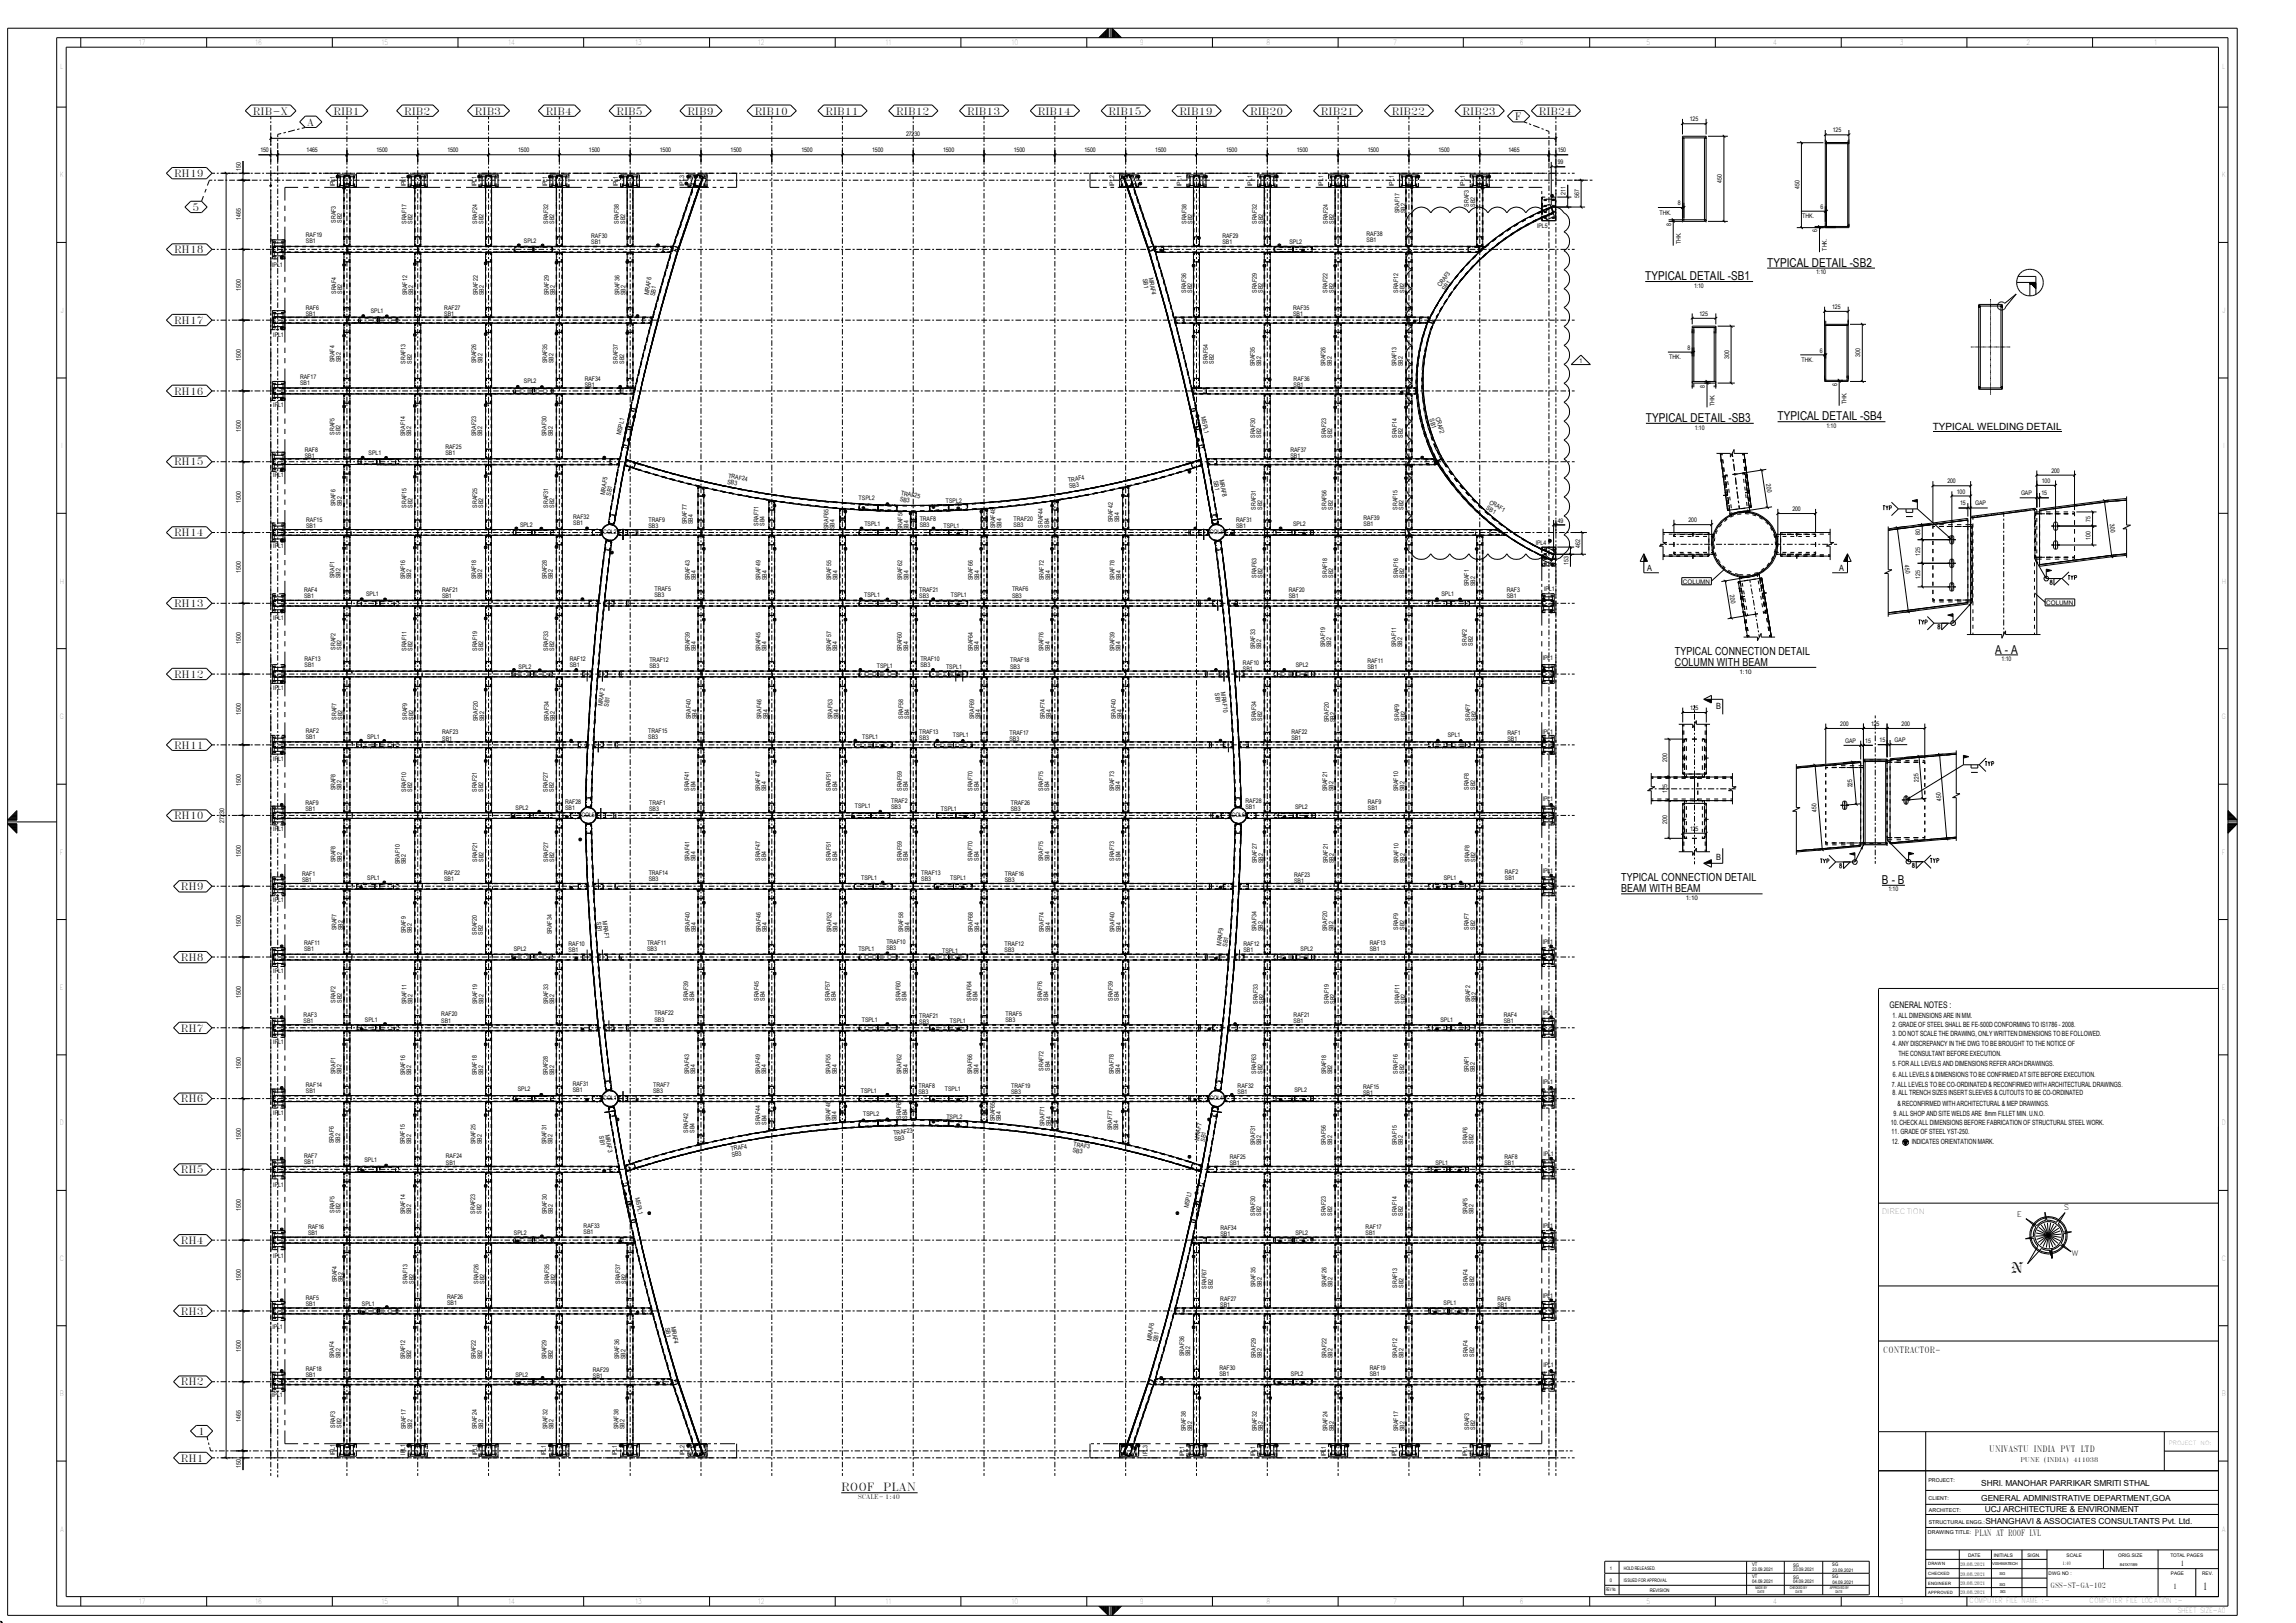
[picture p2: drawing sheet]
<svg xmlns="http://www.w3.org/2000/svg" width="420mm" height="297mm" viewBox="0 0 420 297" stroke-linecap="round" stroke-linejoin="round" font-family="sans-serif">
<defs><g id="words">
<text font-size="2.7" x="367.7" y="233">N</text>
<g font-size="2.2">
<text x="300.9" y="51.3">TYPICAL DETAIL -SB1</text>
<text x="323.3" y="48.8">TYPICAL DETAIL -SB2</text>
<text x="301.1" y="77.2">TYPICAL DETAIL -SB3</text>
<text x="325.2" y="76.9">TYPICAL DETAIL -SB4</text>
<text x="365" y="119.6">A - A</text>
<text x="344.3" y="161.8">B - B</text>
</g>
<g font-size="2">
<text x="306.4" y="119.9">TYPICAL CONNECTION DETAIL</text>
<text x="306.4" y="121.9">COLUMN WITH BEAM</text>
<text x="296.5" y="161.3">TYPICAL CONNECTION DETAIL</text>
<text x="296.5" y="163.3">BEAM WITH BEAM</text>
<text x="153.9" y="272.9">ROOF</text>
<text x="161.5" y="272.9">PLAN</text>
</g>
<text font-size="1.9" x="402.9" y="290.9">1</text>
<g font-size="1.8">
<text x="46.3" y="21">RIB-X</text>
<text x="56.2" y="23">A</text>
<text x="61" y="21">RIB1</text>
<text x="73.9" y="21">RIB2</text>
<text x="86.9" y="21">RIB3</text>
<text x="99.8" y="21">RIB4</text>
<text x="112.8" y="21">RIB5</text>
<text x="125.7" y="21">RIB9</text>
<text x="138" y="21">RIB10</text>
<text x="151" y="21">RIB11</text>
<text x="164" y="21">RIB12</text>
<text x="176.9" y="21">RIB13</text>
<text x="189.8" y="21">RIB14</text>
<text x="202.8" y="21">RIB15</text>
<text x="215.7" y="21">RIB19</text>
<text x="228.7" y="21">RIB20</text>
<text x="241.6" y="21">RIB21</text>
<text x="254.6" y="21">RIB22</text>
<text x="267.5" y="21">RIB23</text>
<text x="277.1" y="22">F</text>
<text x="281.5" y="21">RIB24</text>
<text x="31.8" y="32.4">RH19</text>
<text x="35.2" y="38.6">5</text>
<text x="31.8" y="46.3">RH18</text>
<text x="31.8" y="59.3">RH17</text>
<text x="31.8" y="72.2">RH16</text>
<text x="353.6" y="78.7">TYPICAL WELDING DETAIL</text>
<text x="31.8" y="85.2">RH15</text>
<text x="31.8" y="98.1">RH14</text>
<text x="31.8" y="111.1">RH13</text>
<text x="31.8" y="124">RH12</text>
<text x="31.8" y="137">RH11</text>
<text x="31.8" y="149.9">RH10</text>
<text x="33.1" y="162.9">RH9</text>
<text x="33.1" y="175.9">RH8</text>
<text x="33.1" y="188.8">RH7</text>
<text x="33.1" y="201.7">RH6</text>
<text x="33.1" y="214.7">RH5</text>
<text x="33.1" y="227.6">RH4</text>
<text x="33.1" y="240.6">RH3</text>
<text x="33.1" y="253.5">RH2</text>
<text x="36.2" y="262.6">1</text>
<text x="33.1" y="267.5">RH1</text>
</g>
<text font-size="1.7" x="345.7" y="184.5">GENERAL NOTES :</text>
<g font-size="1.6">
<text x="301.3" y="104.4">A</text>
<text x="336.4" y="104.4">A</text>
<text x="313.9" y="129.8">B</text>
<text x="313.9" y="157.4">B</text>
<text x="344.5" y="247.6">CONTRACTOR-</text>
<text x="363.9" y="265.7">UNIVASTU INDIA PVT LTD</text>
<text x="361.3" y="281.2">PLAN AT ROOF LVL</text>
</g>
<g font-size="1.5">
<text x="362.4" y="272">SHRI. MANOHAR PARRIKAR SMRITI STHAL</text>
<text x="362.4" y="274.7">GENERAL ADMINISTRATIVE DEPARTMENT,GOA</text>
<text x="363" y="276.8">UCJ ARCHITECTURE &amp; ENVIRONMENT</text>
<text x="363.2" y="279">SHANGHAVI &amp; ASSOCIATES CONSULTANTS Pvt. Ltd.</text>
</g>
<g font-size="1.4">
<text x="377.5" y="221.5">S</text>
<text x="344.2" y="222.2">DIRECTION</text>
<text x="368.9" y="222.7">E</text>
<text x="378.9" y="229.8">W</text>
<text x="398.9" y="286.5">1</text>
<text x="375.1" y="290.5">GSS-ST-GA-102</text>
<text x="397.5" y="290.8">1</text>
</g>
<g font-size="1.3">
<text x="25.4" y="8.3">17</text>
<text x="46.7" y="8.3">16</text>
<text x="69.8" y="8.3">15</text>
<text x="93" y="8.3">14</text>
<text x="116.2" y="8.3">13</text>
<text x="138.6" y="8.3">12</text>
<text x="162" y="8.3">11</text>
<text x="185" y="8.3">10</text>
<text x="208.5" y="8.3">9</text>
<text x="231.7" y="8.3">8</text>
<text x="254.8" y="8.3">7</text>
<text x="278" y="8.3">6</text>
<text x="301.2" y="8.3">5</text>
<text x="324.3" y="8.3">4</text>
<text x="347.5" y="8.3">3</text>
<text x="370.7" y="8.3">2</text>
<text x="394.1" y="8.3">1</text>
<text x="11" y="32.5">K</text>
<text x="406.4" y="32.5">K</text>
<text x="11" y="106.8">H</text>
<text x="406.4" y="106.8">H</text>
<text x="11" y="156.4">F</text>
<text x="406.4" y="156.4">F</text>
<text x="11" y="181.1">E</text>
<text x="406.4" y="181.1">E</text>
<text x="346.2" y="188">2. GRADE OF STEEL SHALL BE FE-500D CONFORMING TO IS1786 - 2008.</text>
<text x="346.2" y="186.3">1. ALL DIMENSIONS ARE IN MM.</text>
<text x="346.2" y="189.6">3. DO NOT SCALE THE DRAWING, ONLY WRITTEN DIMENSIONS TO BE FOLLOWED.</text>
<text x="346.2" y="191.4">4. ANY DISCREPANCY IN THE DWG TO BE BROUGHT TO THE NOTICE OF</text>
<text x="346.2" y="195.2">5. FOR ALL LEVELS AND DIMENSIONS REFER ARCH DRAWINGS.</text>
<text x="346.2" y="197.1">6. ALL LEVELS &amp; DIMENSIONS TO BE CONFIRMED AT SITE BEFORE EXECUTION.</text>
<text x="347.3" y="193.2">THE CONSULTANT BEFORE EXECUTION.</text>
<text x="346.1" y="198.8">7. ALL LEVELS TO BE CO-ORDINATED &amp; RECONFIRMED WITH ARCHITECTURAL DRAWINGS.</text>
<text x="346.2" y="200.5">8. ALL TRENCH SIZES INSERT SLEEVES &amp; CUTOUTS TO BE CO-ORDINATED</text>
<text x="347.1" y="202.3">&amp; RECONFIRMED WITH ARCHITECTURAL &amp; MEP DRAWINGS.</text>
<text x="11" y="206">D</text>
<text x="345.9" y="205.9">10. CHECK ALL DIMENSIONS BEFORE FABRICATION OF STRUCTURAL STEEL WORK.</text>
<text x="346" y="207.6">11. GRADE OF STEEL YST-250.</text>
<text x="346.1" y="209.4">12.</text>
<text x="346.4" y="204.3">9. ALL SHOP AND SITE WELDS ARE 8mm FILLET MIN. U.N.O.</text>
<text x="349.7" y="209.4">INDICATES ORIENTATION MARK.</text>
<text x="406.4" y="206">D</text>
<text x="11" y="255.5">B</text>
<text x="406.4" y="255.5">B</text>
<text x="10.9" y="280.3">A</text>
<text x="406.4" y="280.3">A</text>
<text x="25.4" y="293.5">17</text>
<text x="46.7" y="293.5">16</text>
<text x="69.8" y="293.5">15</text>
<text x="93" y="293.5">14</text>
<text x="116.2" y="293.5">13</text>
<text x="138.6" y="293.5">12</text>
<text x="162" y="293.5">11</text>
<text x="185" y="293.5">10</text>
<text x="208.5" y="293.5">9</text>
<text x="231.7" y="293.5">8</text>
<text x="254.8" y="293.5">7</text>
<text x="278" y="293.5">6</text>
<text x="301.2" y="293.5">5</text>
<text x="324.3" y="293.5">4</text>
<text x="347.5" y="293.5">3</text>
<text x="360.3" y="293.4">COMPUTER FILE NAME :-</text>
<text x="382.2" y="293.4">COMPUTER FILE LOCATION :-</text>
<text x="398.3" y="295.2">SHEET SIZE-A0</text>
</g>
<g font-size="1.1">
<text x="309.1" y="22.2">125</text>
<text x="47.6" y="27.9">150</text>
<text x="56.1" y="27.9">1465</text>
<text x="68.9" y="27.9">1500</text>
<text x="81.8" y="27.9">1500</text>
<text x="94.8" y="27.9">1500</text>
<text x="107.7" y="27.9">1500</text>
<text x="120.7" y="27.9">1500</text>
<text x="133.6" y="27.9">1500</text>
<text x="146.6" y="27.9">1500</text>
<text x="159.6" y="27.9">1500</text>
<text x="165.7" y="24.9">27230</text>
<text x="172.5" y="27.9">1500</text>
<text x="185.5" y="27.9">1500</text>
<text x="198.4" y="27.9">1500</text>
<text x="211.3" y="27.9">1500</text>
<text x="224.3" y="27.9">1500</text>
<text x="237.2" y="27.9">1500</text>
<text x="250.2" y="27.9">1500</text>
<text x="263.1" y="27.9">1500</text>
<text x="275.9" y="27.9">1465</text>
<text x="284.9" y="27.9">150</text>
<text x="335.3" y="24.2">125</text>
<text x="44.1" y="31.4" transform="rotate(-90 44.1 31.4)">150</text>
<text x="61.3" y="34.1" transform="rotate(-90 61.3 34.1)">IPL1</text>
<text x="74.2" y="34.1" transform="rotate(-90 74.2 34.1)">IPL1</text>
<text x="87.2" y="34.1" transform="rotate(-90 87.2 34.1)">IPL1</text>
<text x="100.1" y="34.1" transform="rotate(-90 100.1 34.1)">IPL1</text>
<text x="113" y="34.1" transform="rotate(-90 113 34.1)">IPL1</text>
<text x="125.1" y="34.1" transform="rotate(-90 125.1 34.1)">IPL3</text>
<text x="203.8" y="34.1" transform="rotate(-90 203.8 34.1)">IPL2</text>
<text x="216.1" y="34.1" transform="rotate(-90 216.1 34.1)">IPL1</text>
<text x="229.1" y="34.1" transform="rotate(-90 229.1 34.1)">IPL1</text>
<text x="242" y="34.1" transform="rotate(-90 242 34.1)">IPL1</text>
<text x="255" y="34.1" transform="rotate(-90 255 34.1)">IPL1</text>
<text x="267.9" y="34.1" transform="rotate(-90 267.9 34.1)">IPL1</text>
<text x="284.9" y="30.1">99</text>
<text x="286.4" y="35.7" transform="rotate(-90 286.4 35.7)">211</text>
<text x="315" y="33.5" transform="rotate(-90 315 33.5)">450</text>
<text x="329.2" y="34.7" transform="rotate(-90 329.2 34.7)">450</text>
<text x="44.1" y="40.3" transform="rotate(-90 44.1 40.3)">1465</text>
<text x="61.4" y="40.7" transform="rotate(-90 61.4 40.7)">SRAF3</text>
<text x="62.5" y="40.7" transform="rotate(-90 62.5 40.7)">SB2</text>
<text x="74.4" y="41" transform="rotate(-90 74.4 41)">SRAF17</text>
<text x="75.5" y="41" transform="rotate(-90 75.5 41)">SB2</text>
<text x="87.3" y="41" transform="rotate(-90 87.3 41)">SRAF24</text>
<text x="88.4" y="41" transform="rotate(-90 88.4 41)">SB2</text>
<text x="100.2" y="41" transform="rotate(-90 100.2 41)">SRAF32</text>
<text x="101.4" y="41" transform="rotate(-90 101.4 41)">SB2</text>
<text x="113.2" y="41" transform="rotate(-90 113.2 41)">SRAF38</text>
<text x="114.3" y="41" transform="rotate(-90 114.3 41)">SB2</text>
<text x="217" y="41" transform="rotate(-90 217 41)">SRAF38</text>
<text x="218.1" y="41" transform="rotate(-90 218.1 41)">SB2</text>
<text x="229.9" y="41" transform="rotate(-90 229.9 41)">SRAF32</text>
<text x="231.1" y="41" transform="rotate(-90 231.1 41)">SB2</text>
<text x="242.9" y="41" transform="rotate(-90 242.9 41)">SRAF24</text>
<text x="244" y="41" transform="rotate(-90 244 41)">SB2</text>
<text x="256" y="39" transform="rotate(-90 256 39)">SRAF17</text>
<text x="257.1" y="39" transform="rotate(-90 257.1 39)">SB2</text>
<text x="268.7" y="37.8" transform="rotate(-90 268.7 37.8)">SRAF3</text>
<text x="269.8" y="37.8" transform="rotate(-90 269.8 37.8)">SB2</text>
<text x="281.2" y="41.7">IPL5</text>
<text x="288.8" y="36.2" transform="rotate(-90 288.8 36.2)">567</text>
<text x="303.6" y="39.3">THK.</text>
<text x="305.7" y="41.4" transform="rotate(-90 305.7 41.4)">8</text>
<text x="306.9" y="37.6">8</text>
<text x="329.7" y="39.9">THK.</text>
<text x="333" y="38.2">6</text>
<text x="56" y="43.4">RAF19</text>
<text x="56" y="44.5">SB1</text>
<text x="95.8" y="44.4">SPL2</text>
<text x="108.2" y="43.6">RAF30</text>
<text x="108.2" y="44.7">SB1</text>
<text x="223.6" y="43.6">RAF29</text>
<text x="223.6" y="44.7">SB1</text>
<text x="235.9" y="44.7">SPL2</text>
<text x="250" y="43.2">RAF38</text>
<text x="250" y="44.3">SB1</text>
<text x="307.4" y="44.7" transform="rotate(-90 307.4 44.7)">THK.</text>
<text x="332.4" y="42.5" transform="rotate(-90 332.4 42.5)">6</text>
<text x="334.1" y="45.8" transform="rotate(-90 334.1 45.8)">THK.</text>
<text x="44.1" y="53.2" transform="rotate(-90 44.1 53.2)">1500</text>
<text x="49.8" y="48.8">IPL1</text>
<text x="61.5" y="53.8" transform="rotate(-90 61.5 53.8)">SRAF4</text>
<text x="62.6" y="53.8" transform="rotate(-90 62.6 53.8)">SB2</text>
<text x="209" y="51" transform="rotate(81 209 51)">SB1</text>
<text x="210.1" y="50.8" transform="rotate(81 210.1 50.8)">MRAF4</text>
<text x="217" y="53.6" transform="rotate(-90 217 53.6)">SRAF36</text>
<text x="218.1" y="53.6" transform="rotate(-90 218.1 53.6)">SB2</text>
<text x="229.9" y="53.6" transform="rotate(-90 229.9 53.6)">SRAF29</text>
<text x="231" y="53.6" transform="rotate(-90 231 53.6)">SB2</text>
<text x="242.8" y="53.6" transform="rotate(-90 242.8 53.6)">SRAF22</text>
<text x="244" y="53.6" transform="rotate(-90 244 53.6)">SB2</text>
<text x="255.8" y="53.6" transform="rotate(-90 255.8 53.6)">SRAF12</text>
<text x="256.9" y="53.6" transform="rotate(-90 256.9 53.6)">SB2</text>
<text x="263.5" y="52.5" transform="rotate(-53 263.5 52.5)">CRAF3</text>
<text x="264.4" y="53.2" transform="rotate(-53 264.4 53.2)">SB1</text>
<text x="309.9" y="52.7">1:10</text>
<text x="332.2" y="50.2">1:10</text>
<text x="55.9" y="56.6">RAF6</text>
<text x="55.9" y="57.8">SB1</text>
<text x="67.8" y="57.4">SPL1</text>
<text x="74.5" y="54" transform="rotate(-90 74.5 54)">SRAF12</text>
<text x="75.6" y="54" transform="rotate(-90 75.6 54)">SB2</text>
<text x="81.3" y="56.7">RAF27</text>
<text x="81.3" y="57.9">SB1</text>
<text x="87.4" y="54" transform="rotate(-90 87.4 54)">SRAF22</text>
<text x="88.5" y="54" transform="rotate(-90 88.5 54)">SB2</text>
<text x="100.4" y="54" transform="rotate(-90 100.4 54)">SRAF29</text>
<text x="101.5" y="54" transform="rotate(-90 101.5 54)">SB2</text>
<text x="113.3" y="54" transform="rotate(-90 113.3 54)">SRAF36</text>
<text x="114.4" y="54" transform="rotate(-90 114.4 54)">SB2</text>
<text x="118.7" y="54" transform="rotate(-81 118.7 54)">MRAF6</text>
<text x="119.8" y="54.2" transform="rotate(-81 119.8 54.2)">SB1</text>
<text x="236.6" y="56.6">RAF35</text>
<text x="236.6" y="57.7">SB1</text>
<text x="310.9" y="57.8">125</text>
<text x="335.1" y="56.6">125</text>
<text x="50" y="61.6">IPL1</text>
<text x="305.3" y="65.7">THK.</text>
<text x="308.7" y="64">8</text>
<text x="316.3" y="65.7" transform="rotate(-90 316.3 65.7)">300</text>
<text x="332.9" y="64.5">6</text>
<text x="340.3" y="65.4" transform="rotate(-90 340.3 65.4)">300</text>
<text x="44.1" y="66.1" transform="rotate(-90 44.1 66.1)">1500</text>
<text x="54.9" y="69.4">RAF17</text>
<text x="54.9" y="70.5">SB1</text>
<text x="61.2" y="66.3" transform="rotate(-90 61.2 66.3)">SRAF4</text>
<text x="62.4" y="66.3" transform="rotate(-90 62.4 66.3)">SB2</text>
<text x="74.2" y="66.5" transform="rotate(-90 74.2 66.5)">SRAF13</text>
<text x="75.3" y="66.5" transform="rotate(-90 75.3 66.5)">SB2</text>
<text x="87.1" y="66.5" transform="rotate(-90 87.1 66.5)">SRAF26</text>
<text x="88.3" y="66.5" transform="rotate(-90 88.3 66.5)">SB2</text>
<text x="95.8" y="70.1">SPL2</text>
<text x="100.1" y="66.5" transform="rotate(-90 100.1 66.5)">SRAF35</text>
<text x="101.2" y="66.5" transform="rotate(-90 101.2 66.5)">SB2</text>
<text x="107" y="69.7">RAF34</text>
<text x="107" y="70.8">SB1</text>
<text x="113" y="66.5" transform="rotate(-90 113 66.5)">SRAF37</text>
<text x="114.2" y="66.5" transform="rotate(-90 114.2 66.5)">SB2</text>
<text x="220.9" y="66.6" transform="rotate(-90 220.9 66.6)">SRAF54</text>
<text x="222" y="66.6" transform="rotate(-90 222 66.6)">SB2</text>
<text x="229.5" y="67.1" transform="rotate(-90 229.5 67.1)">SRAF35</text>
<text x="230.7" y="67.1" transform="rotate(-90 230.7 67.1)">SB2</text>
<text x="236.6" y="69.8">RAF36</text>
<text x="236.6" y="70.9">SB1</text>
<text x="242.5" y="67.1" transform="rotate(-90 242.5 67.1)">SRAF26</text>
<text x="243.6" y="67.1" transform="rotate(-90 243.6 67.1)">SB2</text>
<text x="255.4" y="67.1" transform="rotate(-90 255.4 67.1)">SRAF13</text>
<text x="256.6" y="67.1" transform="rotate(-90 256.6 67.1)">SB2</text>
<text x="288.9" y="66.5">1</text>
<text x="311.9" y="70.9" transform="rotate(-90 311.9 70.9)">8</text>
<text x="329.6" y="66.2">THK.</text>
<text x="336.1" y="70.7" transform="rotate(-90 336.1 70.7)">6</text>
<text x="50" y="74.6">IPL1</text>
<text x="219.7" y="76.3" transform="rotate(78 219.7 76.3)">MSPL1</text>
<text x="261.5" y="76.7" transform="rotate(74 261.5 76.7)">SB1</text>
<text x="262.6" y="76.4" transform="rotate(74 262.6 76.4)">CRAF2</text>
<text x="313.6" y="74.3" transform="rotate(-90 313.6 74.3)">THK.</text>
<text x="337.8" y="74" transform="rotate(-90 337.8 74)">THK.</text>
<text x="44.1" y="79.1" transform="rotate(-90 44.1 79.1)">1500</text>
<text x="55.8" y="82.6">RAF8</text>
<text x="55.8" y="83.8">SB1</text>
<text x="61.2" y="79.5" transform="rotate(-90 61.2 79.5)">SRAF5</text>
<text x="62.3" y="79.5" transform="rotate(-90 62.3 79.5)">SB2</text>
<text x="67.4" y="83.4">SPL1</text>
<text x="74.1" y="79.8" transform="rotate(-90 74.1 79.8)">SRAF14</text>
<text x="75.2" y="79.8" transform="rotate(-90 75.2 79.8)">SB2</text>
<text x="81.5" y="82.2">RAF25</text>
<text x="81.5" y="83.4">SB1</text>
<text x="87.1" y="79.8" transform="rotate(-90 87.1 79.8)">SRAF23</text>
<text x="88.2" y="79.8" transform="rotate(-90 88.2 79.8)">SB2</text>
<text x="100" y="79.8" transform="rotate(-90 100 79.8)">SRAF30</text>
<text x="101.1" y="79.8" transform="rotate(-90 101.1 79.8)">SB2</text>
<text x="113.6" y="79.7" transform="rotate(-78 113.6 79.7)">MSPL1</text>
<text x="229.6" y="80.1" transform="rotate(-90 229.6 80.1)">SRAF30</text>
<text x="230.7" y="80.1" transform="rotate(-90 230.7 80.1)">SB2</text>
<text x="236" y="82.7">RAF37</text>
<text x="236" y="83.8">SB1</text>
<text x="242.6" y="80.1" transform="rotate(-90 242.6 80.1)">SRAF23</text>
<text x="243.7" y="80.1" transform="rotate(-90 243.7 80.1)">SB2</text>
<text x="255.5" y="80.1" transform="rotate(-90 255.5 80.1)">SRAF14</text>
<text x="256.6" y="80.1" transform="rotate(-90 256.6 80.1)">SB2</text>
<text x="310" y="78.6">1:10</text>
<text x="334.1" y="78.3">1:10</text>
<text x="50" y="87.3">IPL1</text>
<text x="133" y="88.6" transform="rotate(9 133 88.6)">SB3</text>
<text x="133.2" y="87.5" transform="rotate(9 133.2 87.5)">TRAF24</text>
<text x="195.4" y="88.3" transform="rotate(-9 195.4 88.3)">TRAF4</text>
<text x="195.6" y="89.4" transform="rotate(-9 195.6 89.4)">SB3</text>
<text x="222" y="88" transform="rotate(81 222 88)">SB1</text>
<text x="223.1" y="87.8" transform="rotate(81 223.1 87.8)">MRAF8</text>
<text x="323.1" y="88.6" transform="rotate(81 323.1 88.6)">20</text>
<text x="356.2" y="88.5">200</text>
<text x="373.5" y="88.4">100</text>
<text x="375.2" y="86.5">200</text>
<text x="44.1" y="92" transform="rotate(-90 44.1 92)">1500</text>
<text x="56" y="95.5">RAF15</text>
<text x="61.4" y="92.6" transform="rotate(-90 61.4 92.6)">SRAF6</text>
<text x="62.5" y="92.6" transform="rotate(-90 62.5 92.6)">SB2</text>
<text x="74.3" y="92.9" transform="rotate(-90 74.3 92.9)">SRAF15</text>
<text x="75.4" y="92.9" transform="rotate(-90 75.4 92.9)">SB2</text>
<text x="87.3" y="92.9" transform="rotate(-90 87.3 92.9)">SRAF25</text>
<text x="88.4" y="92.9" transform="rotate(-90 88.4 92.9)">SB2</text>
<text x="100.2" y="92.9" transform="rotate(-90 100.2 92.9)">SRAF31</text>
<text x="101.3" y="92.9" transform="rotate(-90 101.3 92.9)">SB2</text>
<text x="104.9" y="95">RAF32</text>
<text x="110.7" y="90.6" transform="rotate(-81 110.7 90.6)">MRAF5</text>
<text x="111.8" y="90.8" transform="rotate(-81 111.8 90.8)">SB1</text>
<text x="118.6" y="95.5">TRAF9</text>
<text x="125.6" y="95.9" transform="rotate(-90 125.6 95.9)">SRAF77</text>
<text x="126.7" y="95.9" transform="rotate(-90 126.7 95.9)">SB4</text>
<text x="157.1" y="91.5" transform="rotate(2 157.1 91.5)">TSPL2</text>
<text x="164.6" y="91.7" transform="rotate(9 164.6 91.7)">SB3</text>
<text x="164.8" y="90.6" transform="rotate(9 164.8 90.6)">TRAF25</text>
<text x="168.2" y="95.4">TRAF8</text>
<text x="173" y="92.1" transform="rotate(-2 173 92.1)">TSPL2</text>
<text x="185.4" y="95.4">TRAF20</text>
<text x="203.6" y="95.6" transform="rotate(-90 203.6 95.6)">SRAF42</text>
<text x="204.7" y="95.6" transform="rotate(-90 204.7 95.6)">SB4</text>
<text x="226.1" y="95.6">RAF31</text>
<text x="229.7" y="93.3" transform="rotate(-90 229.7 93.3)">SRAF31</text>
<text x="230.9" y="93.3" transform="rotate(-90 230.9 93.3)">SB2</text>
<text x="242.7" y="93.3" transform="rotate(-90 242.7 93.3)">SRAF56</text>
<text x="243.8" y="93.3" transform="rotate(-90 243.8 93.3)">SB2</text>
<text x="249.4" y="95.1">RAF39</text>
<text x="255.6" y="93.3" transform="rotate(-90 255.6 93.3)">SRAF15</text>
<text x="256.8" y="93.3" transform="rotate(-90 256.8 93.3)">SB2</text>
<text x="271.8" y="93.2" transform="rotate(29 271.8 93.2)">SB1</text>
<text x="272.3" y="92.2" transform="rotate(29 272.3 92.2)">CRAF1</text>
<text x="284.9" y="95.6">49</text>
<text x="308.9" y="95.6">200</text>
<text x="327.9" y="93.6">200</text>
<text x="358" y="90.3">100</text>
<text x="358.6" y="92.5">15</text>
<text x="361.3" y="92.5">GAP</text>
<text x="369.7" y="90.6">GAP</text>
<text x="373.4" y="90.6">15</text>
<text x="382.4" y="95.5" transform="rotate(-90 382.4 95.5)">75</text>
<text x="385.9" y="95.9" transform="rotate(83 385.9 95.9)">300</text>
<text x="50" y="100.2">IPL1</text>
<text x="56" y="96.6">SB1</text>
<text x="95.1" y="96.4">SPL2</text>
<text x="104.9" y="96.1">SB1</text>
<text x="110.4" y="97.8">COL2</text>
<text x="118.6" y="96.6">SB3</text>
<text x="138.8" y="96.2" transform="rotate(-90 138.8 96.2)">SRAF71</text>
<text x="139.9" y="96.2" transform="rotate(-90 139.9 96.2)">SB4</text>
<text x="151.6" y="96.8" transform="rotate(-90 151.6 96.8)">SRAF65</text>
<text x="152.7" y="96.8" transform="rotate(-90 152.7 96.8)">SB4</text>
<text x="158.1" y="96.3">TSPL1</text>
<text x="165.1" y="97" transform="rotate(-90 165.1 97)">SRAF50</text>
<text x="166.2" y="97" transform="rotate(-90 166.2 97)">SB4</text>
<text x="168.2" y="96.5">SB3</text>
<text x="172.6" y="96.6">TSPL1</text>
<text x="182" y="96.7" transform="rotate(-90 182 96.7)">SRAF48</text>
<text x="183.2" y="96.7" transform="rotate(-90 183.2 96.7)">SB4</text>
<text x="185.4" y="96.5">SB3</text>
<text x="190.8" y="96.6" transform="rotate(-90 190.8 96.6)">SRAF44</text>
<text x="191.9" y="96.6" transform="rotate(-90 191.9 96.6)">SB4</text>
<text x="221.3" y="97.8">COL3</text>
<text x="226.1" y="96.7">SB1</text>
<text x="236.6" y="96.3">SPL2</text>
<text x="249.4" y="96.3">SB1</text>
<text x="280.9" y="99.7">IPL4</text>
<text x="289" y="100.2" transform="rotate(-90 289 100.2)">462</text>
<text x="351.3" y="101.7" transform="rotate(-90 351.3 101.7)">125</text>
<text x="351.3" y="97.9" transform="rotate(-90 351.3 97.9)">80</text>
<text x="382.4" y="98.8" transform="rotate(-90 382.4 98.8)">100</text>
<text x="44.1" y="104.9" transform="rotate(-90 44.1 104.9)">1500</text>
<text x="61.2" y="105.8" transform="rotate(-90 61.2 105.8)">SRAF1</text>
<text x="62.3" y="105.8" transform="rotate(-90 62.3 105.8)">SB2</text>
<text x="74.1" y="106" transform="rotate(-90 74.1 106)">SRAF16</text>
<text x="75.2" y="106" transform="rotate(-90 75.2 106)">SB2</text>
<text x="87.1" y="106" transform="rotate(-90 87.1 106)">SRAF18</text>
<text x="88.2" y="106" transform="rotate(-90 88.2 106)">SB2</text>
<text x="100" y="106" transform="rotate(-90 100 106)">SRAF28</text>
<text x="101.1" y="106" transform="rotate(-90 101.1 106)">SB2</text>
<text x="126.2" y="106.2" transform="rotate(-90 126.2 106.2)">SRAF43</text>
<text x="127.3" y="106.2" transform="rotate(-90 127.3 106.2)">SB4</text>
<text x="139.1" y="106.2" transform="rotate(-90 139.1 106.2)">SRAF49</text>
<text x="140.3" y="106.2" transform="rotate(-90 140.3 106.2)">SB4</text>
<text x="152.1" y="106.2" transform="rotate(-90 152.1 106.2)">SRAF55</text>
<text x="153.2" y="106.2" transform="rotate(-90 153.2 106.2)">SB4</text>
<text x="165" y="106.2" transform="rotate(-90 165 106.2)">SRAF62</text>
<text x="166.2" y="106.2" transform="rotate(-90 166.2 106.2)">SB4</text>
<text x="178" y="106.2" transform="rotate(-90 178 106.2)">SRAF66</text>
<text x="179.1" y="106.2" transform="rotate(-90 179.1 106.2)">SB4</text>
<text x="190.9" y="106.2" transform="rotate(-90 190.9 106.2)">SRAF72</text>
<text x="192.1" y="106.2" transform="rotate(-90 192.1 106.2)">SB4</text>
<text x="203.9" y="106.2" transform="rotate(-90 203.9 106.2)">SRAF78</text>
<text x="205" y="106.2" transform="rotate(-90 205 106.2)">SB4</text>
<text x="229.8" y="105.7" transform="rotate(-90 229.8 105.7)">SRAF63</text>
<text x="230.9" y="105.7" transform="rotate(-90 230.9 105.7)">SB2</text>
<text x="242.8" y="105.7" transform="rotate(-90 242.8 105.7)">SRAF18</text>
<text x="243.9" y="105.7" transform="rotate(-90 243.9 105.7)">SB2</text>
<text x="255.7" y="105.7" transform="rotate(-90 255.7 105.7)">SRAF16</text>
<text x="256.8" y="105.7" transform="rotate(-90 256.8 105.7)">SB2</text>
<text x="268.7" y="107.3" transform="rotate(-90 268.7 107.3)">SRAF1</text>
<text x="269.8" y="107.3" transform="rotate(-90 269.8 107.3)">SB2</text>
<text x="286.9" y="103.3" transform="rotate(-90 286.9 103.3)">153</text>
<text x="307.8" y="106.8">COLUMN</text>
<text x="348.4" y="103.4" transform="rotate(83 348.4 103.4)">450</text>
<text x="351.3" y="106" transform="rotate(-90 351.3 106)">125</text>
<text x="50" y="113.4">IPL1</text>
<text x="55.6" y="108.2">RAF4</text>
<text x="55.6" y="109.4">SB1</text>
<text x="67" y="109.1">SPL1</text>
<text x="80.9" y="108.3">RAF21</text>
<text x="80.9" y="109.5">SB1</text>
<text x="119.7" y="108.1">TRAF5</text>
<text x="119.7" y="109.2">SB3</text>
<text x="158.1" y="109.2">TSPL1</text>
<text x="168.1" y="108.3">TRAF21</text>
<text x="168.1" y="109.5">SB3</text>
<text x="173.9" y="109.2">TSPL1</text>
<text x="185.1" y="108.2">TRAF6</text>
<text x="185.1" y="109.4">SB3</text>
<text x="235.7" y="108.4">RAF20</text>
<text x="235.7" y="109.5">SB1</text>
<text x="263.7" y="109.1">SPL1</text>
<text x="275.6" y="108.4">RAF3</text>
<text x="275.6" y="109.5">SB1</text>
<text x="282.4" y="108.1">IPL1</text>
<text x="316.4" y="108.9" transform="rotate(81 316.4 108.9)">20</text>
<text x="374.3" y="110.7">COLUMN</text>
<text x="44.1" y="117.9" transform="rotate(-90 44.1 117.9)">1500</text>
<text x="61.4" y="118.9" transform="rotate(-90 61.4 118.9)">SRAF2</text>
<text x="62.5" y="118.9" transform="rotate(-90 62.5 118.9)">SB2</text>
<text x="74.3" y="119.1" transform="rotate(-90 74.3 119.1)">SRAF11</text>
<text x="75.4" y="119.1" transform="rotate(-90 75.4 119.1)">SB2</text>
<text x="87.3" y="119.1" transform="rotate(-90 87.3 119.1)">SRAF19</text>
<text x="88.4" y="119.1" transform="rotate(-90 88.4 119.1)">SB2</text>
<text x="100.2" y="119.1" transform="rotate(-90 100.2 119.1)">SRAF33</text>
<text x="101.3" y="119.1" transform="rotate(-90 101.3 119.1)">SB2</text>
<text x="126.2" y="119.2" transform="rotate(-90 126.2 119.2)">SRAF39</text>
<text x="127.3" y="119.2" transform="rotate(-90 127.3 119.2)">SB4</text>
<text x="139.1" y="119.2" transform="rotate(-90 139.1 119.2)">SRAF45</text>
<text x="140.2" y="119.2" transform="rotate(-90 140.2 119.2)">SB4</text>
<text x="152.1" y="119.2" transform="rotate(-90 152.1 119.2)">SRAF57</text>
<text x="153.2" y="119.2" transform="rotate(-90 153.2 119.2)">SB4</text>
<text x="165" y="119.2" transform="rotate(-90 165 119.2)">SRAF60</text>
<text x="166.1" y="119.2" transform="rotate(-90 166.1 119.2)">SB4</text>
<text x="177.9" y="119.2" transform="rotate(-90 177.9 119.2)">SRAF64</text>
<text x="179.1" y="119.2" transform="rotate(-90 179.1 119.2)">SB4</text>
<text x="190.9" y="119.2" transform="rotate(-90 190.9 119.2)">SRAF76</text>
<text x="192" y="119.2" transform="rotate(-90 192 119.2)">SB4</text>
<text x="203.8" y="119.2" transform="rotate(-90 203.8 119.2)">SRAF39</text>
<text x="205" y="119.2" transform="rotate(-90 205 119.2)">SB4</text>
<text x="229.6" y="118.8" transform="rotate(-90 229.6 118.8)">SRAF33</text>
<text x="230.7" y="118.8" transform="rotate(-90 230.7 118.8)">SB2</text>
<text x="242.4" y="118.4" transform="rotate(-90 242.4 118.4)">SRAF19</text>
<text x="243.5" y="118.4" transform="rotate(-90 243.5 118.4)">SB2</text>
<text x="255.4" y="118.4" transform="rotate(-90 255.4 118.4)">SRAF11</text>
<text x="256.5" y="118.4" transform="rotate(-90 256.5 118.4)">SB2</text>
<text x="268.3" y="118.1" transform="rotate(-90 268.3 118.1)">SRAF2</text>
<text x="269.4" y="118.1" transform="rotate(-90 269.4 118.1)">SB2</text>
<text x="55.7" y="121">RAF13</text>
<text x="55.7" y="122.1">SB1</text>
<text x="94.9" y="122.3">SPL2</text>
<text x="104.2" y="121">RAF12</text>
<text x="104.2" y="122.1">SB1</text>
<text x="118.8" y="121.1">TRAF12</text>
<text x="118.8" y="122.2">SB3</text>
<text x="160.4" y="122.3">TSPL1</text>
<text x="168.4" y="121">TRAF10</text>
<text x="168.4" y="122.1">SB3</text>
<text x="173.1" y="122.4">TSPL1</text>
<text x="184.8" y="121.2">TRAF18</text>
<text x="184.8" y="122.3">SB3</text>
<text x="227.4" y="121.7">RAF10</text>
<text x="227.4" y="122.8">SB1</text>
<text x="237" y="122.1">SPL2</text>
<text x="250.1" y="121.4">RAF11</text>
<text x="250.1" y="122.5">SB1</text>
<text x="282.2" y="120.7">IPL1</text>
<text x="318.2" y="123.3">1:10</text>
<text x="366.1" y="121">1:10</text>
<text x="44.1" y="130.8" transform="rotate(-90 44.1 130.8)">1500</text>
<text x="50" y="126.3">IPL1</text>
<text x="61.6" y="131.7" transform="rotate(-90 61.6 131.7)">SRAF7</text>
<text x="62.7" y="131.7" transform="rotate(-90 62.7 131.7)">SB2</text>
<text x="74.5" y="131.7" transform="rotate(-90 74.5 131.7)">SRAF9</text>
<text x="75.6" y="131.7" transform="rotate(-90 75.6 131.7)">SB2</text>
<text x="87.4" y="132" transform="rotate(-90 87.4 132)">SRAF20</text>
<text x="88.6" y="132" transform="rotate(-90 88.6 132)">SB2</text>
<text x="100.4" y="132" transform="rotate(-90 100.4 132)">SRAF34</text>
<text x="101.5" y="132" transform="rotate(-90 101.5 132)">SB2</text>
<text x="110.2" y="129.2" transform="rotate(-82 110.2 129.2)">MRAF2</text>
<text x="111.3" y="129.4" transform="rotate(-82 111.3 129.4)">SB1</text>
<text x="126.4" y="131.6" transform="rotate(-90 126.4 131.6)">SRAF40</text>
<text x="127.5" y="131.6" transform="rotate(-90 127.5 131.6)">SB4</text>
<text x="139.3" y="131.6" transform="rotate(-90 139.3 131.6)">SRAF46</text>
<text x="140.4" y="131.6" transform="rotate(-90 140.4 131.6)">SB4</text>
<text x="152.3" y="131.6" transform="rotate(-90 152.3 131.6)">SRAF53</text>
<text x="153.4" y="131.6" transform="rotate(-90 153.4 131.6)">SB4</text>
<text x="165.2" y="131.5" transform="rotate(-90 165.2 131.5)">SRAF58</text>
<text x="166.3" y="131.5" transform="rotate(-90 166.3 131.5)">SB4</text>
<text x="178.2" y="131.6" transform="rotate(-90 178.2 131.6)">SRAF69</text>
<text x="179.3" y="131.6" transform="rotate(-90 179.3 131.6)">SB4</text>
<text x="191.1" y="131.6" transform="rotate(-90 191.1 131.6)">SRAF74</text>
<text x="192.2" y="131.6" transform="rotate(-90 192.2 131.6)">SB4</text>
<text x="204.1" y="131.6" transform="rotate(-90 204.1 131.6)">SRAF40</text>
<text x="205.2" y="131.6" transform="rotate(-90 205.2 131.6)">SB4</text>
<text x="222.2" y="126.9" transform="rotate(82 222.2 126.9)">SB1</text>
<text x="223.3" y="126.7" transform="rotate(82 223.3 126.7)">MRAF10</text>
<text x="229.8" y="131.9" transform="rotate(-90 229.8 131.9)">SRAF34</text>
<text x="230.9" y="131.9" transform="rotate(-90 230.9 131.9)">SB2</text>
<text x="256" y="131.9" transform="rotate(-90 256 131.9)">SRAF9</text>
<text x="257.1" y="131.9" transform="rotate(-90 257.1 131.9)">SB2</text>
<text x="268.9" y="131.9" transform="rotate(-90 268.9 131.9)">SRAF7</text>
<text x="270.1" y="131.9" transform="rotate(-90 270.1 131.9)">SB2</text>
<text x="309.2" y="129.9">125</text>
<text x="55.9" y="134.2">RAF2</text>
<text x="55.9" y="135.3">SB1</text>
<text x="67.1" y="135.3">SPL1</text>
<text x="80.9" y="134.4">RAF23</text>
<text x="80.9" y="135.6">SB1</text>
<text x="118.6" y="134.1">TRAF15</text>
<text x="118.6" y="135.2">SB3</text>
<text x="157.7" y="135.3">TSPL1</text>
<text x="168.1" y="134.3">TRAF13</text>
<text x="168.1" y="135.4">SB3</text>
<text x="174.3" y="134.9">TSPL1</text>
<text x="184.7" y="134.5">TRAF17</text>
<text x="184.7" y="135.6">SB3</text>
<text x="236.2" y="134.3">RAF22</text>
<text x="236.2" y="135.4">SB1</text>
<text x="243" y="132.1" transform="rotate(-90 243 132.1)">SRAF20</text>
<text x="244.1" y="132.1" transform="rotate(-90 244.1 132.1)">SB2</text>
<text x="264.8" y="134.9">SPL1</text>
<text x="275.8" y="134.5">RAF1</text>
<text x="275.8" y="135.6">SB1</text>
<text x="282.1" y="134.4">IPL1</text>
<text x="336.6" y="132.8">200</text>
<text x="337.5" y="136">GAP</text>
<text x="341.2" y="136">15</text>
<text x="342.3" y="132.8">125</text>
<text x="343.8" y="135.9">15</text>
<text x="346.6" y="135.9">GAP</text>
<text x="347.8" y="132.8">200</text>
<text x="44.1" y="143.8" transform="rotate(-90 44.1 143.8)">1500</text>
<text x="50" y="139.2">IPL1</text>
<text x="304.9" y="139.5" transform="rotate(-90 304.9 139.5)">200</text>
<text x="338.8" y="143" transform="rotate(-95 338.8 143)">5</text>
<text x="350.9" y="142" transform="rotate(-95 350.9 142)">5</text>
<text x="351" y="143" transform="rotate(-95 351 143)">2</text>
<text x="55.9" y="147.4">RAF9</text>
<text x="55.9" y="148.5">SB1</text>
<text x="61.3" y="144.7" transform="rotate(-90 61.3 144.7)">SRAF8</text>
<text x="62.4" y="144.7" transform="rotate(-90 62.4 144.7)">SB2</text>
<text x="74.3" y="144.9" transform="rotate(-90 74.3 144.9)">SRAF10</text>
<text x="75.4" y="144.9" transform="rotate(-90 75.4 144.9)">SB2</text>
<text x="87.3" y="144.9" transform="rotate(-90 87.3 144.9)">SRAF21</text>
<text x="88.4" y="144.9" transform="rotate(-90 88.4 144.9)">SB2</text>
<text x="94.3" y="148.3">SPL2</text>
<text x="100.2" y="144.9" transform="rotate(-90 100.2 144.9)">SRAF27</text>
<text x="101.3" y="144.9" transform="rotate(-90 101.3 144.9)">SB2</text>
<text x="103.4" y="147.2">RAF28</text>
<text x="103.4" y="148.3">SB1</text>
<text x="106.4" y="149.6">COL5</text>
<text x="118.7" y="147.3">TRAF1</text>
<text x="118.7" y="148.4">SB3</text>
<text x="126.1" y="144.7" transform="rotate(-90 126.1 144.7)">SRAF41</text>
<text x="127.2" y="144.7" transform="rotate(-90 127.2 144.7)">SB4</text>
<text x="139" y="144.8" transform="rotate(-90 139 144.8)">SRAF47</text>
<text x="140.2" y="144.8" transform="rotate(-90 140.2 144.8)">SB4</text>
<text x="152" y="144.7" transform="rotate(-90 152 144.7)">SRAF51</text>
<text x="153.1" y="144.7" transform="rotate(-90 153.1 144.7)">SB4</text>
<text x="156.4" y="147.9">TSPL1</text>
<text x="163" y="146.9">TRAF2</text>
<text x="163" y="148">SB3</text>
<text x="164.9" y="144.7" transform="rotate(-90 164.9 144.7)">SRAF59</text>
<text x="166.1" y="144.7" transform="rotate(-90 166.1 144.7)">SB4</text>
<text x="172.1" y="148.4">TSPL1</text>
<text x="177.9" y="144.7" transform="rotate(-90 177.9 144.7)">SRAF70</text>
<text x="179" y="144.7" transform="rotate(-90 179 144.7)">SB4</text>
<text x="184.9" y="147.2">TRAF26</text>
<text x="184.9" y="148.3">SB3</text>
<text x="190.8" y="144.7" transform="rotate(-90 190.8 144.7)">SRAF75</text>
<text x="191.9" y="144.7" transform="rotate(-90 191.9 144.7)">SB4</text>
<text x="203.8" y="144.8" transform="rotate(-90 203.8 144.8)">SRAF73</text>
<text x="204.9" y="144.8" transform="rotate(-90 204.9 144.8)">SB4</text>
<text x="225.3" y="149.6">COL6</text>
<text x="227.8" y="146.9">RAF28</text>
<text x="227.8" y="148">SB1</text>
<text x="236.9" y="148.1">SPL2</text>
<text x="242.8" y="144.8" transform="rotate(-90 242.8 144.8)">SRAF21</text>
<text x="243.9" y="144.8" transform="rotate(-90 243.9 144.8)">SB2</text>
<text x="250.2" y="147.1">RAF9</text>
<text x="250.2" y="148.2">SB1</text>
<text x="255.7" y="144.8" transform="rotate(-90 255.7 144.8)">SRAF10</text>
<text x="256.9" y="144.8" transform="rotate(-90 256.9 144.8)">SB2</text>
<text x="268.7" y="144.5" transform="rotate(-90 268.7 144.5)">SRAF8</text>
<text x="269.8" y="144.5" transform="rotate(-90 269.8 144.5)">SB2</text>
<text x="282.2" y="146.6">IPL1</text>
<text x="304.9" y="145.1" transform="rotate(-90 304.9 145.1)">125</text>
<text x="332.3" y="148.5" transform="rotate(-95 332.3 148.5)">450</text>
<text x="338.9" y="144.1" transform="rotate(-95 338.9 144.1)">2</text>
<text x="355.1" y="146.6" transform="rotate(-95 355.1 146.6)">450</text>
<text x="41" y="150.5" transform="rotate(-90 41 150.5)">27230</text>
<text x="50" y="152.2">IPL1</text>
<text x="304.9" y="150.7" transform="rotate(-90 304.9 150.7)">200</text>
<text x="309.2" y="152.1">125</text>
<text x="44.1" y="156.8" transform="rotate(-90 44.1 156.8)">1500</text>
<text x="55.2" y="160.3">RAF1</text>
<text x="55.2" y="161.4">SB1</text>
<text x="61.4" y="157.8" transform="rotate(-90 61.4 157.8)">SRAF8</text>
<text x="62.5" y="157.8" transform="rotate(-90 62.5 157.8)">SB2</text>
<text x="67.2" y="161.1">SPL1</text>
<text x="73.1" y="158.1" transform="rotate(-90 73.1 158.1)">SRAF10</text>
<text x="74.3" y="158.1" transform="rotate(-90 74.3 158.1)">SB2</text>
<text x="81.2" y="160.1">RAF22</text>
<text x="81.2" y="161.3">SB1</text>
<text x="87.3" y="157.7" transform="rotate(-90 87.3 157.7)">SRAF21</text>
<text x="88.4" y="157.7" transform="rotate(-90 88.4 157.7)">SB2</text>
<text x="100.2" y="157.7" transform="rotate(-90 100.2 157.7)">SRAF27</text>
<text x="101.4" y="157.7" transform="rotate(-90 101.4 157.7)">SB2</text>
<text x="118.7" y="160.2">TRAF14</text>
<text x="118.7" y="161.3">SB3</text>
<text x="126.1" y="157.6" transform="rotate(-90 126.1 157.6)">SRAF41</text>
<text x="127.2" y="157.6" transform="rotate(-90 127.2 157.6)">SB4</text>
<text x="139.1" y="157.5" transform="rotate(-90 139.1 157.5)">SRAF47</text>
<text x="140.2" y="157.5" transform="rotate(-90 140.2 157.5)">SB4</text>
<text x="152" y="157.5" transform="rotate(-90 152 157.5)">SRAF51</text>
<text x="153.1" y="157.5" transform="rotate(-90 153.1 157.5)">SB4</text>
<text x="157.5" y="161">TSPL1</text>
<text x="164.9" y="157.5" transform="rotate(-90 164.9 157.5)">SRAF59</text>
<text x="166.1" y="157.5" transform="rotate(-90 166.1 157.5)">SB4</text>
<text x="168.5" y="160.1">TRAF13</text>
<text x="168.5" y="161.2">SB3</text>
<text x="173.8" y="161.1">TSPL1</text>
<text x="177.9" y="157.5" transform="rotate(-90 177.9 157.5)">SRAF70</text>
<text x="179" y="157.5" transform="rotate(-90 179 157.5)">SB4</text>
<text x="183.8" y="160.3">TRAF16</text>
<text x="183.8" y="161.5">SB3</text>
<text x="190.8" y="157.6" transform="rotate(-90 190.8 157.6)">SRAF75</text>
<text x="192" y="157.6" transform="rotate(-90 192 157.6)">SB4</text>
<text x="203.8" y="157.5" transform="rotate(-90 203.8 157.5)">SRAF73</text>
<text x="204.9" y="157.5" transform="rotate(-90 204.9 157.5)">SB4</text>
<text x="229.9" y="158" transform="rotate(-90 229.9 158)">SRAF27</text>
<text x="231.1" y="158" transform="rotate(-90 231.1 158)">SB2</text>
<text x="236.7" y="160.4">RAF23</text>
<text x="236.7" y="161.5">SB1</text>
<text x="242.9" y="158" transform="rotate(-90 242.9 158)">SRAF21</text>
<text x="244" y="158" transform="rotate(-90 244 158)">SB2</text>
<text x="255.8" y="158" transform="rotate(-90 255.8 158)">SRAF10</text>
<text x="257" y="158" transform="rotate(-90 257 158)">SB2</text>
<text x="264.1" y="161">SPL1</text>
<text x="268.8" y="157.7" transform="rotate(-90 268.8 157.7)">SRAF8</text>
<text x="269.9" y="157.7" transform="rotate(-90 269.9 157.7)">SB2</text>
<text x="275.3" y="160">RAF2</text>
<text x="275.3" y="161.1">SB1</text>
<text x="282.2" y="159.8">IPL1</text>
<text x="50" y="165.1">IPL1</text>
<text x="308.3" y="164.7">1:10</text>
<text x="345.4" y="163.1">1:10</text>
<text x="44.1" y="169.7" transform="rotate(-90 44.1 169.7)">1500</text>
<text x="55.6" y="173">RAF11</text>
<text x="61.6" y="170.3" transform="rotate(-90 61.6 170.3)">SRAF7</text>
<text x="62.7" y="170.3" transform="rotate(-90 62.7 170.3)">SB2</text>
<text x="74.3" y="170.8" transform="rotate(-90 74.3 170.8)">SRAF9</text>
<text x="75.4" y="170.8" transform="rotate(-90 75.4 170.8)">SB2</text>
<text x="87.2" y="171" transform="rotate(-90 87.2 171)">SRAF20</text>
<text x="88.3" y="171" transform="rotate(-90 88.3 171)">SB2</text>
<text x="101" y="171" transform="rotate(-90 101 171)">SRAF34</text>
<text x="104" y="173.1">RAF10</text>
<text x="109.1" y="168.8" transform="rotate(82 109.1 168.8)">SB1</text>
<text x="110.2" y="168.6" transform="rotate(82 110.2 168.6)">MRAF1</text>
<text x="118.4" y="172.9">TRAF11</text>
<text x="126.2" y="170.6" transform="rotate(-90 126.2 170.6)">SRAF40</text>
<text x="127.3" y="170.6" transform="rotate(-90 127.3 170.6)">SB4</text>
<text x="139.2" y="170.6" transform="rotate(-90 139.2 170.6)">SRAF46</text>
<text x="140.3" y="170.6" transform="rotate(-90 140.3 170.6)">SB4</text>
<text x="152.1" y="170.6" transform="rotate(-90 152.1 170.6)">SRAF52</text>
<text x="153.2" y="170.6" transform="rotate(-90 153.2 170.6)">SB4</text>
<text x="162.1" y="172.7">TRAF10</text>
<text x="162.1" y="173.9">SB3</text>
<text x="165.2" y="170.6" transform="rotate(-90 165.2 170.6)">SRAF58</text>
<text x="166.4" y="170.6" transform="rotate(-90 166.4 170.6)">SB4</text>
<text x="178" y="170.6" transform="rotate(-90 178 170.6)">SRAF68</text>
<text x="179.1" y="170.6" transform="rotate(-90 179.1 170.6)">SB4</text>
<text x="183.8" y="173.1">TRAF12</text>
<text x="190.9" y="170.6" transform="rotate(-90 190.9 170.6)">SRAF74</text>
<text x="192.1" y="170.6" transform="rotate(-90 192.1 170.6)">SB4</text>
<text x="203.9" y="170.6" transform="rotate(-90 203.9 170.6)">SRAF40</text>
<text x="205" y="170.6" transform="rotate(-90 205 170.6)">SB4</text>
<text x="223.4" y="173.1" transform="rotate(-82 223.4 173.1)">MRAF9</text>
<text x="224.5" y="173.3" transform="rotate(-82 224.5 173.3)">SB1</text>
<text x="227.5" y="173.1">RAF12</text>
<text x="229.8" y="170.4" transform="rotate(-90 229.8 170.4)">SRAF34</text>
<text x="231" y="170.4" transform="rotate(-90 231 170.4)">SB2</text>
<text x="242.8" y="170.4" transform="rotate(-90 242.8 170.4)">SRAF20</text>
<text x="243.9" y="170.4" transform="rotate(-90 243.9 170.4)">SB2</text>
<text x="250.6" y="173">RAF13</text>
<text x="255.7" y="170.1" transform="rotate(-90 255.7 170.1)">SRAF9</text>
<text x="256.9" y="170.1" transform="rotate(-90 256.9 170.1)">SB2</text>
<text x="268.7" y="170.1" transform="rotate(-90 268.7 170.1)">SRAF7</text>
<text x="269.8" y="170.1" transform="rotate(-90 269.8 170.1)">SB2</text>
<text x="282.2" y="172.8">IPL1</text>
<text x="50" y="178.1">IPL1</text>
<text x="55.6" y="174.1">SB1</text>
<text x="94" y="174">SPL2</text>
<text x="104" y="174.2">SB1</text>
<text x="118.4" y="174">SB3</text>
<text x="157" y="174.1">TSPL1</text>
<text x="172.3" y="174.4">TSPL1</text>
<text x="183.8" y="174.2">SB3</text>
<text x="227.5" y="174.2">SB1</text>
<text x="237.9" y="174.1">SPL2</text>
<text x="250.6" y="174.1">SB1</text>
<text x="44.1" y="182.7" transform="rotate(-90 44.1 182.7)">1500</text>
<text x="61.4" y="183.5" transform="rotate(-90 61.4 183.5)">SRAF2</text>
<text x="62.5" y="183.5" transform="rotate(-90 62.5 183.5)">SB2</text>
<text x="74.3" y="183.8" transform="rotate(-90 74.3 183.8)">SRAF11</text>
<text x="75.5" y="183.8" transform="rotate(-90 75.5 183.8)">SB2</text>
<text x="87.3" y="183.8" transform="rotate(-90 87.3 183.8)">SRAF19</text>
<text x="88.4" y="183.8" transform="rotate(-90 88.4 183.8)">SB2</text>
<text x="100.2" y="183.8" transform="rotate(-90 100.2 183.8)">SRAF33</text>
<text x="101.3" y="183.8" transform="rotate(-90 101.3 183.8)">SB2</text>
<text x="119.7" y="185.8">TRAF22</text>
<text x="125.9" y="183.2" transform="rotate(-90 125.9 183.2)">SRAF39</text>
<text x="127" y="183.2" transform="rotate(-90 127 183.2)">SB4</text>
<text x="138.8" y="183.2" transform="rotate(-90 138.8 183.2)">SRAF45</text>
<text x="139.9" y="183.2" transform="rotate(-90 139.9 183.2)">SB4</text>
<text x="151.8" y="183.2" transform="rotate(-90 151.8 183.2)">SRAF57</text>
<text x="152.9" y="183.2" transform="rotate(-90 152.9 183.2)">SB4</text>
<text x="164.7" y="183.2" transform="rotate(-90 164.7 183.2)">SRAF60</text>
<text x="165.8" y="183.2" transform="rotate(-90 165.8 183.2)">SB4</text>
<text x="177.7" y="183.1" transform="rotate(-90 177.7 183.1)">SRAF64</text>
<text x="178.8" y="183.1" transform="rotate(-90 178.8 183.1)">SB4</text>
<text x="183.9" y="185.9">TRAF5</text>
<text x="190.6" y="183.2" transform="rotate(-90 190.6 183.2)">SRAF76</text>
<text x="191.7" y="183.2" transform="rotate(-90 191.7 183.2)">SB4</text>
<text x="203.5" y="183.2" transform="rotate(-90 203.5 183.2)">SRAF39</text>
<text x="204.7" y="183.2" transform="rotate(-90 204.7 183.2)">SB4</text>
<text x="230.1" y="183.7" transform="rotate(-90 230.1 183.7)">SRAF33</text>
<text x="231.2" y="183.7" transform="rotate(-90 231.2 183.7)">SB2</text>
<text x="243" y="183.7" transform="rotate(-90 243 183.7)">SRAF19</text>
<text x="244.1" y="183.7" transform="rotate(-90 244.1 183.7)">SB2</text>
<text x="256" y="183.7" transform="rotate(-90 256 183.7)">SRAF11</text>
<text x="257.1" y="183.7" transform="rotate(-90 257.1 183.7)">SB2</text>
<text x="268.9" y="183.4" transform="rotate(-90 268.9 183.4)">SRAF2</text>
<text x="270.1" y="183.4" transform="rotate(-90 270.1 183.4)">SB2</text>
<text x="282.2" y="185.7">IPL1</text>
<text x="50" y="191.1">IPL1</text>
<text x="55.5" y="186.2">RAF3</text>
<text x="55.5" y="187.3">SB1</text>
<text x="66.8" y="187.1">SPL1</text>
<text x="80.7" y="186">RAF20</text>
<text x="80.7" y="187.2">SB1</text>
<text x="119.7" y="186.9">SB3</text>
<text x="157.6" y="187.1">TSPL1</text>
<text x="168.1" y="186.2">TRAF21</text>
<text x="168.1" y="187.4">SB3</text>
<text x="173.8" y="187.2">TSPL1</text>
<text x="183.9" y="187">SB3</text>
<text x="236.6" y="186.1">RAF21</text>
<text x="236.6" y="187.2">SB1</text>
<text x="263.5" y="187.1">SPL1</text>
<text x="275.1" y="186.1">RAF4</text>
<text x="275.1" y="187.2">SB1</text>
<text x="44.1" y="195.6" transform="rotate(-90 44.1 195.6)">1500</text>
<text x="61.4" y="196.5" transform="rotate(-90 61.4 196.5)">SRAF1</text>
<text x="62.5" y="196.5" transform="rotate(-90 62.5 196.5)">SB2</text>
<text x="74.1" y="196.8" transform="rotate(-90 74.1 196.8)">SRAF16</text>
<text x="75.2" y="196.8" transform="rotate(-90 75.2 196.8)">SB2</text>
<text x="87.3" y="196.8" transform="rotate(-90 87.3 196.8)">SRAF18</text>
<text x="88.4" y="196.8" transform="rotate(-90 88.4 196.8)">SB2</text>
<text x="100.2" y="196.8" transform="rotate(-90 100.2 196.8)">SRAF28</text>
<text x="101.3" y="196.8" transform="rotate(-90 101.3 196.8)">SB2</text>
<text x="126.1" y="196.5" transform="rotate(-90 126.1 196.5)">SRAF43</text>
<text x="127.2" y="196.5" transform="rotate(-90 127.2 196.5)">SB4</text>
<text x="139" y="196.5" transform="rotate(-90 139 196.5)">SRAF49</text>
<text x="140.1" y="196.5" transform="rotate(-90 140.1 196.5)">SB4</text>
<text x="151.9" y="196.5" transform="rotate(-90 151.9 196.5)">SRAF55</text>
<text x="153.1" y="196.5" transform="rotate(-90 153.1 196.5)">SB4</text>
<text x="164.9" y="196.5" transform="rotate(-90 164.9 196.5)">SRAF62</text>
<text x="166" y="196.5" transform="rotate(-90 166 196.5)">SB4</text>
<text x="177.8" y="196.5" transform="rotate(-90 177.8 196.5)">SRAF66</text>
<text x="179" y="196.5" transform="rotate(-90 179 196.5)">SB4</text>
<text x="190.9" y="195.9" transform="rotate(-90 190.9 195.9)">SRAF72</text>
<text x="192" y="195.9" transform="rotate(-90 192 195.9)">SB4</text>
<text x="203.8" y="196.5" transform="rotate(-90 203.8 196.5)">SRAF78</text>
<text x="204.9" y="196.5" transform="rotate(-90 204.9 196.5)">SB4</text>
<text x="229.8" y="196.5" transform="rotate(-90 229.8 196.5)">SRAF63</text>
<text x="230.9" y="196.5" transform="rotate(-90 230.9 196.5)">SB2</text>
<text x="242.6" y="196.6" transform="rotate(-90 242.6 196.6)">SRAF18</text>
<text x="243.7" y="196.6" transform="rotate(-90 243.7 196.6)">SB2</text>
<text x="255.7" y="196.5" transform="rotate(-90 255.7 196.5)">SRAF16</text>
<text x="256.8" y="196.5" transform="rotate(-90 256.8 196.5)">SB2</text>
<text x="268.7" y="196.3" transform="rotate(-90 268.7 196.3)">SRAF1</text>
<text x="269.8" y="196.3" transform="rotate(-90 269.8 196.3)">SB2</text>
<text x="56" y="198.9">RAF14</text>
<text x="56" y="200.1">SB1</text>
<text x="94.7" y="199.7">SPL2</text>
<text x="104.8" y="198.7">RAF31</text>
<text x="104.8" y="199.8">SB1</text>
<text x="110.4" y="201.3">COL1</text>
<text x="119.5" y="199">TRAF7</text>
<text x="119.5" y="200.1">SB3</text>
<text x="157.5" y="200">TSPL1</text>
<text x="168" y="199">TRAF8</text>
<text x="168" y="200.1">SB3</text>
<text x="172.8" y="199.7">TSPL1</text>
<text x="185" y="199.1">TRAF19</text>
<text x="185" y="200.3">SB3</text>
<text x="221.3" y="201.3">COL4</text>
<text x="226.4" y="199">RAF32</text>
<text x="226.4" y="200.1">SB1</text>
<text x="236.8" y="199.8">SPL2</text>
<text x="249.3" y="199.3">RAF15</text>
<text x="249.3" y="200.4">SB1</text>
<text x="282.2" y="198.4">IPL1</text>
<text x="44.1" y="208.6" transform="rotate(-90 44.1 208.6)">1500</text>
<text x="50" y="204.1">IPL1</text>
<text x="61.1" y="209.2" transform="rotate(-90 61.1 209.2)">SRAF6</text>
<text x="62.2" y="209.2" transform="rotate(-90 62.2 209.2)">SB2</text>
<text x="74" y="209.4" transform="rotate(-90 74 209.4)">SRAF15</text>
<text x="75.2" y="209.4" transform="rotate(-90 75.2 209.4)">SB2</text>
<text x="87" y="209.4" transform="rotate(-90 87 209.4)">SRAF25</text>
<text x="88.1" y="209.4" transform="rotate(-90 88.1 209.4)">SB2</text>
<text x="100" y="209.4" transform="rotate(-90 100 209.4)">SRAF31</text>
<text x="101.1" y="209.4" transform="rotate(-90 101.1 209.4)">SB2</text>
<text x="109.6" y="207.9" transform="rotate(81 109.6 207.9)">SB1</text>
<text x="110.7" y="207.7" transform="rotate(81 110.7 207.7)">MRAF3</text>
<text x="125.9" y="207.3" transform="rotate(-90 125.9 207.3)">SRAF42</text>
<text x="127" y="207.3" transform="rotate(-90 127 207.3)">SB4</text>
<text x="139.1" y="205.9" transform="rotate(-90 139.1 205.9)">SRAF44</text>
<text x="140.2" y="205.9" transform="rotate(-90 140.2 205.9)">SB4</text>
<text x="151.9" y="205.2" transform="rotate(-90 151.9 205.2)">SRAF48</text>
<text x="153" y="205.2" transform="rotate(-90 153 205.2)">SB4</text>
<text x="157.9" y="204.3" transform="rotate(-2 157.9 204.3)">TSPL2</text>
<text x="163.5" y="207.8" transform="rotate(-9 163.5 207.8)">TRAF23</text>
<text x="163.7" y="208.9" transform="rotate(-9 163.7 208.9)">SB3</text>
<text x="164.9" y="204.8" transform="rotate(-90 164.9 204.8)">SRAF61</text>
<text x="166" y="204.8" transform="rotate(-90 166 204.8)">SB4</text>
<text x="173.1" y="204.7" transform="rotate(2 173.1 204.7)">TSPL2</text>
<text x="182" y="205.2" transform="rotate(-90 182 205.2)">SRAF65</text>
<text x="183.1" y="205.2" transform="rotate(-90 183.1 205.2)">SB4</text>
<text x="191.1" y="206.1" transform="rotate(-90 191.1 206.1)">SRAF71</text>
<text x="192.2" y="206.1" transform="rotate(-90 192.2 206.1)">SB4</text>
<text x="196.3" y="209.8" transform="rotate(9 196.3 209.8)">TRAF3</text>
<text x="203.5" y="206.8" transform="rotate(-90 203.5 206.8)">SRAF77</text>
<text x="204.6" y="206.8" transform="rotate(-90 204.6 206.8)">SB4</text>
<text x="219.3" y="208.8" transform="rotate(-81 219.3 208.8)">MRAF7</text>
<text x="220.4" y="209" transform="rotate(-81 220.4 209)">SB1</text>
<text x="229.6" y="209.5" transform="rotate(-90 229.6 209.5)">SRAF31</text>
<text x="230.7" y="209.5" transform="rotate(-90 230.7 209.5)">SB2</text>
<text x="242.5" y="209.5" transform="rotate(-90 242.5 209.5)">SRAF56</text>
<text x="243.7" y="209.5" transform="rotate(-90 243.7 209.5)">SB2</text>
<text x="255.5" y="209.5" transform="rotate(-90 255.5 209.5)">SRAF15</text>
<text x="256.6" y="209.5" transform="rotate(-90 256.6 209.5)">SB2</text>
<text x="268.4" y="209.3" transform="rotate(-90 268.4 209.3)">SRAF6</text>
<text x="269.5" y="209.3" transform="rotate(-90 269.5 209.3)">SB2</text>
<text x="55.6" y="211.8">RAF7</text>
<text x="55.6" y="212.9">SB1</text>
<text x="66.7" y="212.6">SPL1</text>
<text x="81.6" y="212">RAF24</text>
<text x="81.6" y="213.1">SB1</text>
<text x="133.7" y="210.6" transform="rotate(-9 133.7 210.6)">TRAF4</text>
<text x="133.9" y="211.7" transform="rotate(-9 133.9 211.7)">SB3</text>
<text x="196.2" y="210.9" transform="rotate(9 196.2 210.9)">SB3</text>
<text x="225" y="212.1">RAF25</text>
<text x="225" y="213.2">SB1</text>
<text x="262.6" y="213.2">SPL1</text>
<text x="275.2" y="212.1">RAF8</text>
<text x="275.2" y="213.2">SB1</text>
<text x="282.3" y="211.6">IPL1</text>
<text x="44.1" y="221.5" transform="rotate(-90 44.1 221.5)">1500</text>
<text x="50" y="217.2">IPL1</text>
<text x="61.2" y="221.9" transform="rotate(-90 61.2 221.9)">SRAF5</text>
<text x="62.3" y="221.9" transform="rotate(-90 62.3 221.9)">SB2</text>
<text x="116.2" y="219.2" transform="rotate(78 116.2 219.2)">MSPL1</text>
<text x="217.4" y="221.2" transform="rotate(-78 217.4 221.2)">MSPL1</text>
<text x="56.3" y="224.8">RAF16</text>
<text x="56.3" y="226">SB1</text>
<text x="74.1" y="222.2" transform="rotate(-90 74.1 222.2)">SRAF14</text>
<text x="75.2" y="222.2" transform="rotate(-90 75.2 222.2)">SB2</text>
<text x="86.9" y="222.1" transform="rotate(-90 86.9 222.1)">SRAF23</text>
<text x="88.1" y="222.1" transform="rotate(-90 88.1 222.1)">SB2</text>
<text x="94" y="226">SPL2</text>
<text x="100" y="222.2" transform="rotate(-90 100 222.2)">SRAF30</text>
<text x="101.1" y="222.2" transform="rotate(-90 101.1 222.2)">SB2</text>
<text x="106.8" y="224.7">RAF33</text>
<text x="106.8" y="225.9">SB1</text>
<text x="223.3" y="225.1">RAF34</text>
<text x="223.3" y="226.2">SB1</text>
<text x="229.6" y="222.5" transform="rotate(-90 229.6 222.5)">SRAF30</text>
<text x="230.7" y="222.5" transform="rotate(-90 230.7 222.5)">SB2</text>
<text x="237" y="226">SPL2</text>
<text x="242.5" y="222.5" transform="rotate(-90 242.5 222.5)">SRAF23</text>
<text x="243.7" y="222.5" transform="rotate(-90 243.7 222.5)">SB2</text>
<text x="249.8" y="224.8">RAF17</text>
<text x="249.8" y="226">SB1</text>
<text x="255.5" y="222.5" transform="rotate(-90 255.5 222.5)">SRAF14</text>
<text x="256.6" y="222.5" transform="rotate(-90 256.6 222.5)">SB2</text>
<text x="268.4" y="222.2" transform="rotate(-90 268.4 222.2)">SRAF5</text>
<text x="269.5" y="222.2" transform="rotate(-90 269.5 222.2)">SB2</text>
<text x="282.2" y="224.7">IPL1</text>
<text x="50" y="230.1">IPL1</text>
<text x="44.1" y="234.5" transform="rotate(-90 44.1 234.5)">1500</text>
<text x="55.9" y="238">RAF5</text>
<text x="55.9" y="239.1">SB1</text>
<text x="61.6" y="234.7" transform="rotate(-90 61.6 234.7)">SRAF4</text>
<text x="62.7" y="234.7" transform="rotate(-90 62.7 234.7)">SB2</text>
<text x="66.2" y="238.9">SPL1</text>
<text x="74.6" y="234.9" transform="rotate(-90 74.6 234.9)">SRAF13</text>
<text x="75.7" y="234.9" transform="rotate(-90 75.7 234.9)">SB2</text>
<text x="81.8" y="237.7">RAF26</text>
<text x="81.8" y="238.9">SB1</text>
<text x="87.5" y="234.9" transform="rotate(-90 87.5 234.9)">SRAF26</text>
<text x="88.6" y="234.9" transform="rotate(-90 88.6 234.9)">SB2</text>
<text x="100.5" y="234.9" transform="rotate(-90 100.5 234.9)">SRAF35</text>
<text x="101.6" y="234.9" transform="rotate(-90 101.6 234.9)">SB2</text>
<text x="113.4" y="234.9" transform="rotate(-90 113.4 234.9)">SRAF37</text>
<text x="114.6" y="234.9" transform="rotate(-90 114.6 234.9)">SB2</text>
<text x="220.7" y="235.8" transform="rotate(-90 220.7 235.8)">SRAF67</text>
<text x="221.8" y="235.8" transform="rotate(-90 221.8 235.8)">SB2</text>
<text x="223.2" y="238">RAF27</text>
<text x="223.2" y="239.1">SB1</text>
<text x="229.7" y="235.6" transform="rotate(-90 229.7 235.6)">SRAF35</text>
<text x="230.8" y="235.6" transform="rotate(-90 230.8 235.6)">SB2</text>
<text x="242.6" y="235.6" transform="rotate(-90 242.6 235.6)">SRAF26</text>
<text x="243.8" y="235.6" transform="rotate(-90 243.8 235.6)">SB2</text>
<text x="255.6" y="235.6" transform="rotate(-90 255.6 235.6)">SRAF13</text>
<text x="256.7" y="235.6" transform="rotate(-90 256.7 235.6)">SB2</text>
<text x="264.1" y="238.8">SPL1</text>
<text x="268.5" y="235.3" transform="rotate(-90 268.5 235.3)">SRAF4</text>
<text x="269.7" y="235.3" transform="rotate(-90 269.7 235.3)">SB2</text>
<text x="273.9" y="238">RAF6</text>
<text x="273.9" y="239.1">SB1</text>
<text x="282.2" y="237.6">IPL1</text>
<text x="49.8" y="243.2">IPL1</text>
<text x="121.7" y="243" transform="rotate(81 121.7 243)">SB1</text>
<text x="122.8" y="242.8" transform="rotate(81 122.8 242.8)">MRAF4</text>
<text x="210.6" y="245.4" transform="rotate(-81 210.6 245.4)">MRAF6</text>
<text x="211.8" y="245.6" transform="rotate(-81 211.8 245.6)">SB1</text>
<text x="44.1" y="247.4" transform="rotate(-90 44.1 247.4)">1500</text>
<text x="55.9" y="250.9">RAF18</text>
<text x="61.1" y="248.5" transform="rotate(-90 61.1 248.5)">SRAF4</text>
<text x="62.3" y="248.5" transform="rotate(-90 62.3 248.5)">SB2</text>
<text x="74.1" y="248.8" transform="rotate(-90 74.1 248.8)">SRAF12</text>
<text x="75.2" y="248.8" transform="rotate(-90 75.2 248.8)">SB2</text>
<text x="87" y="248.8" transform="rotate(-90 87 248.8)">SRAF22</text>
<text x="88.2" y="248.8" transform="rotate(-90 88.2 248.8)">SB2</text>
<text x="94.3" y="251.9">SPL2</text>
<text x="100" y="248.8" transform="rotate(-90 100 248.8)">SRAF29</text>
<text x="101.1" y="248.8" transform="rotate(-90 101.1 248.8)">SB2</text>
<text x="108.5" y="251.1">RAF29</text>
<text x="113.2" y="248.7" transform="rotate(-90 113.2 248.7)">SRAF36</text>
<text x="114.4" y="248.7" transform="rotate(-90 114.4 248.7)">SB2</text>
<text x="216.6" y="248.2" transform="rotate(-90 216.6 248.2)">SRAF36</text>
<text x="217.7" y="248.2" transform="rotate(-90 217.7 248.2)">SB2</text>
<text x="223" y="250.7">RAF30</text>
<text x="223" y="251.8">SB1</text>
<text x="229.7" y="248.5" transform="rotate(-90 229.7 248.5)">SRAF29</text>
<text x="230.8" y="248.5" transform="rotate(-90 230.8 248.5)">SB2</text>
<text x="236.1" y="251.8">SPL2</text>
<text x="242.6" y="248.5" transform="rotate(-90 242.6 248.5)">SRAF22</text>
<text x="243.8" y="248.5" transform="rotate(-90 243.8 248.5)">SB2</text>
<text x="250.6" y="250.7">RAF19</text>
<text x="250.6" y="251.8">SB1</text>
<text x="255.6" y="248.5" transform="rotate(-90 255.6 248.5)">SRAF12</text>
<text x="256.7" y="248.5" transform="rotate(-90 256.7 248.5)">SB2</text>
<text x="268.5" y="248.3" transform="rotate(-90 268.5 248.3)">SRAF4</text>
<text x="269.7" y="248.3" transform="rotate(-90 269.7 248.3)">SB2</text>
<text x="282.3" y="250.2">IPL1</text>
<text x="49.8" y="255.7">IPL1</text>
<text x="55.9" y="252.1">SB1</text>
<text x="108.5" y="252.2">SB1</text>
<text x="44.1" y="260.2" transform="rotate(-90 44.1 260.2)">1465</text>
<text x="61.3" y="261.3" transform="rotate(-90 61.3 261.3)">SRAF3</text>
<text x="62.4" y="261.3" transform="rotate(-90 62.4 261.3)">SB2</text>
<text x="74.3" y="261.6" transform="rotate(-90 74.3 261.6)">SRAF17</text>
<text x="75.4" y="261.6" transform="rotate(-90 75.4 261.6)">SB2</text>
<text x="87.2" y="261.6" transform="rotate(-90 87.2 261.6)">SRAF24</text>
<text x="88.4" y="261.6" transform="rotate(-90 88.4 261.6)">SB2</text>
<text x="100.2" y="261.6" transform="rotate(-90 100.2 261.6)">SRAF32</text>
<text x="101.3" y="261.6" transform="rotate(-90 101.3 261.6)">SB2</text>
<text x="113.1" y="261.6" transform="rotate(-90 113.1 261.6)">SRAF38</text>
<text x="114.2" y="261.6" transform="rotate(-90 114.2 261.6)">SB2</text>
<text x="216.9" y="261.9" transform="rotate(-90 216.9 261.9)">SRAF38</text>
<text x="218.1" y="261.9" transform="rotate(-90 218.1 261.9)">SB2</text>
<text x="229.9" y="261.9" transform="rotate(-90 229.9 261.9)">SRAF32</text>
<text x="231" y="261.9" transform="rotate(-90 231 261.9)">SB2</text>
<text x="242.8" y="261.9" transform="rotate(-90 242.8 261.9)">SRAF24</text>
<text x="244" y="261.9" transform="rotate(-90 244 261.9)">SB2</text>
<text x="255.8" y="261.9" transform="rotate(-90 255.8 261.9)">SRAF17</text>
<text x="256.9" y="261.9" transform="rotate(-90 256.9 261.9)">SB2</text>
<text x="268.7" y="261.6" transform="rotate(-90 268.7 261.6)">SRAF3</text>
<text x="269.8" y="261.6" transform="rotate(-90 269.8 261.6)">SB2</text>
<text x="44.1" y="268.7" transform="rotate(-90 44.1 268.7)">150</text>
<text x="61.3" y="266.3" transform="rotate(-90 61.3 266.3)">IPL1</text>
<text x="74.1" y="266.2" transform="rotate(-90 74.1 266.2)">IPL1</text>
<text x="87.3" y="266.3" transform="rotate(-90 87.3 266.3)">IPL1</text>
<text x="99.9" y="266.4" transform="rotate(-90 99.9 266.4)">IPL1</text>
<text x="112.8" y="266.4" transform="rotate(-90 112.8 266.4)">IPL1</text>
<text x="125.2" y="266.4" transform="rotate(-90 125.2 266.4)">IPL2</text>
<text x="209.9" y="266.4" transform="rotate(-90 209.9 266.4)">IPL3</text>
<text x="216.6" y="266.5" transform="rotate(-90 216.6 266.5)">IPL1</text>
<text x="229.6" y="266.5" transform="rotate(-90 229.6 266.5)">IPL1</text>
<text x="242.5" y="266.5" transform="rotate(-90 242.5 266.5)">IPL1</text>
<text x="255.4" y="266.5" transform="rotate(-90 255.4 266.5)">IPL1</text>
<text x="268.4" y="266.5" transform="rotate(-90 268.4 266.5)">IPL1</text>
<text x="369.6" y="267.5">PUNE (INDIA)</text>
<text x="379.3" y="267.5">411038</text>
<text x="156.9" y="274.3">SCALE- 1:40</text>
</g>
<g font-size="1">
<text x="396.7" y="264.4">PROJECT</text>
<text x="402.5" y="264.4">NO:</text>
<text x="352.8" y="274.5">CLIENT:</text>
<text x="352.8" y="271.2">PROJECT:</text>
<text x="352.6" y="280.8">DRAWING TITLE:</text>
<text x="352.8" y="278.8">STRUCTURAL ENGG.:</text>
<text x="352.8" y="276.6">ARCHITECT:</text>
</g>
<g font-size=".9">
<text x="294.5" y="287.3">1</text>
<text x="297" y="287.4">HOLD RELEASED.</text>
<text x="320.5" y="286.6">VT</text>
<text x="320.5" y="287.5">23.09.2021</text>
<text x="328" y="286.7">SG</text>
<text x="328" y="287.6">23.09.2021</text>
<text x="335.2" y="286.6">SG</text>
<text x="335.2" y="287.6">23.09.2021</text>
<text x="358.5" y="286.5">20.08.2021</text>
<text x="360" y="284.9">DATE</text>
<text x="364.7" y="284.9">INITIALS</text>
<text x="370.9" y="284.9">SIGN.</text>
<text x="377.3" y="286.4">1:40</text>
<text x="378" y="284.9">SCALE</text>
<text x="387.4" y="284.9">ORIG.SIZE</text>
<text x="397" y="284.9">TOTAL PAGES</text>
<text x="293.8" y="291.1">REV No.</text>
<text x="294.5" y="289.5">0</text>
<text x="297" y="289.6">ISSUED FOR APPROVAL</text>
<text x="301.8" y="291.3">REVISION</text>
<text x="320.5" y="288.8">VT</text>
<text x="320.5" y="289.7">04.09.2021</text>
<text x="328" y="288.9">SG</text>
<text x="328" y="289.8">04.09.2021</text>
<text x="335.2" y="288.8">SG</text>
<text x="335.2" y="289.8">04.09.2021</text>
<text x="358.5" y="288.3">20.08.2021</text>
<text x="358.5" y="290.1">20.08.2021</text>
<text x="358.5" y="291.8">20.08.2021</text>
<text x="374.7" y="288.2">DWG NO :</text>
<text x="397.1" y="288.2">PAGE</text>
<text x="402.8" y="288.2">REV.</text>
</g>
<g font-size=".8">
<text x="352.7" y="286.4">DRAWN</text>
<text x="352.7" y="288.2">CHECKED</text>
<text x="352.7" y="290">ENGINEER</text>
<text x="352.7" y="291.7">APPROVED</text>
</g>
<g font-size=".7">
<text x="364.4" y="286.5">VISHWATECH</text>
<text x="387.8" y="286.6">841X1189</text>
<text x="321.1" y="290.8">MADE BY</text>
<text x="321.5" y="291.6">DATE</text>
<text x="327.4" y="290.7">CHECKED BY</text>
<text x="328.5" y="291.6">DATE</text>
<text x="334.7" y="290.8">APPROVED BY</text>
<text x="335.7" y="291.6">DATE</text>
<text x="365.8" y="288.3">SG</text>
<text x="365.8" y="290.2">SG</text>
<text x="365.9" y="291.6">SG</text>
</g>
</g></defs>
<g fill="none" stroke="#000" stroke-width=".18">
<path d="M1.4 5.2h407.8v290.4h-407.8zM10.4 6.9h397.1v287h-397.1zM10.4 19.6h1.7M12.1 8.6h393.7v283.6h-393.7zM14.8 6.9v1.7M37.8 6.9v1.7M60.6 19.2h5.7l1 1.1-1 1h-5.7l-1-1zM60.8 6.9v1.7M73.6 19.2h5.6l1.1 1.1-1.1 1h-5.6l-1-1zM83.8 6.9v1.7M86.5 19.2h5.7l1 1.1-1 1h-5.7l-1-1zM99.5 19.2h5.6l1.1 1.1-1.1 1h-5.6l-1-1z"/>
<path d="M106.8 6.9v1.7M112.4 19.2h5.7l1 1.1-1 1h-5.7l-1-1zM125.4 19.2h5.6l1.1 1.1-1.1 1h-5.6l-1-1zM129.8 6.9v1.7M152.8 6.9v1.7M163.6 19.2h6.9l1.1 1.1-1.1 1h-6.9l-1-1zM175.8 6.9v1.7M176.5 19.2h7l1 1.1-1 1h-7l-1-1zM189.5 19.2h6.9l1.1 1.1-1.1 1h-6.9l-1-1zM198.8 6.9v1.7M201 6.9l1.7-1.7v1.7M201.1 6.8v.1"/>
<path d="M201.2 6.7v.2M201.3 6.6v.3M201.4 6.5v.4M201.5 6.4v.5M201.6 6.3v.6M201.7 6.2v.7M201.8 6.1v.8M201.9 6v.9M202.1 5.9v1M202.1 5.8v1.1M202.2 5.7v1.2M202.4 5.5v1.4"/>
<path d="M202.4 19.2h7l1 1.1-1 1h-7l-1-1zM202.6 5.3v1.6M202.6 5.2v1.7M203.1 5.2v1.7M203.4 6.9v-1.7l1.7 1.7M203.5 5.2v1.7M203.5 5.3v1.6M203.7 5.4v1.5M203.8 5.5v1.4M203.9 5.6v1.3M204 5.7v1.2M204.1 5.8v1.1"/>
<path d="M204.2 5.9v1M204.3 6.1v.8M204.4 6.1v.8M204.5 6.3v.6M204.6 6.3v.6M204.7 6.5v.4M204.8 6.6v.3M204.9 6.6v.3M205 6.8v.1M205.1 6.9h.1M215.4 19.2h6.9l1.1 1.1-1.1 1h-6.9l-1-1zM221.8 6.9v1.7"/>
<path d="M228.3 19.2h7l1 1.1-1 1h-7l-1-1zM241.3 19.2h6.9l1.1 1.1-1.1 1h-6.9l-1-1zM244.8 6.9v1.7M254.3 19.2h6.9l1 1.1-1 1h-6.9l-1.1-1zM267.7 6.9v1.7M281.1 19.2h7l1 1.1-1 1h-7l-1-1zM290.8 6.9v1.7M313.8 6.9v1.7M336.8 6.9v1.7M359.8 6.9v1.7M382.8 6.9v1.7M405.8 19.6h1.7"/>
<path d="M31.5 30.6h6.3l1 1.1-1 1h-6.3l-1.1-1zM33.8 37.9l1.1-1.1h2l1 1.1-1 1h-2zM37.2 35.9l-.3 .9M37.7 34.6l-.2 .6M38.8 31.7h.5M38.8 33h-.5l-.4 1M39.2 33h.3M39.7 31.7h.3M39.8 33h1.1M40.3 31.7h3.2M41.1 31.5l.5 .4M41.2 33h.4"/>
<path d="M41.4 31.7v235.1M41.9 33h1.1M43.3 33h2.5M43.6 31.7h2.2M44.2 32.7l.5 .5M44.2 31.5l.5 .4M44.4 29.5v239.5M44.9 20.3l1-1.1h7.2l1 1.1-1 1h-7.2zM45.9 31.7h.3M46.1 33h1M46.6 31.7h1M47.3 28.3h239.6"/>
<path d="M47.5 33h.3M48 31.7h.3M48.1 33h1.1M48.6 31.7h3.9M49.3 33.9l.2 .3M49.4 33.9h.3l-.1 .2M49.5 33h.4M49.5 21.3v.5M49.5 22.2v.3M49.5 22.9v1M49.5 24.3v2.4M49.5 27v3.1"/>
<path d="M49.5 30.5v.3M49.5 31.2v1.9M49.5 33.2v1M49.5 34.6v4.1M49.5 38.8v.3M49.5 39.2v2M49.5 25.3h235.1M49.7 25.1l-.4 .5M49.7 28.1l-.4 .5M50.2 33h1.1M50.8 25.5v.3M50.8 26.2v1"/>
<path d="M50.8 27.5v2.5M50.8 30.3v1.1M50.8 31.7v.3M50.8 32.4v1M50.8 33.8v.4M50.8 34.5v1M50.8 35.9v.3M50.8 36.6v1M50.8 38v.3M50.8 38.7v1M51.1 28.1l-.6 .5M51.4 24.4l-.6 .2v.5"/>
<path d="M51.6 33h.3M52.1 37.6v1M52.1 39.6v1M52.3 33h1M52.3 24.2l-.4 .1M52.6 31.7h4M53.7 33h.3M53.9 23.8l-1.2 .3M54.4 33h1M54.5 34.3h-2.4v2.4M54.8 23.6l-.4 .1M55.5 34.3h.9"/>
<path d="M55.8 33h.3M55.8 23.3l-.6 .2M55.8 21.3h2l1.1 1-1.1 1h-2l-1-1zM56.4 33h1.1M57 31.7h1M57.4 34.3h1M57.8 33h.4M58.3 31.7h.6M58.5 33h1.1M59.1 31.7h3.2M59.3 34.3h8.3M59.9 33h.3"/>
<path d="M60.6 33h1M61.5 32.2h.4l-.2 .4zM61.7 31.7v2.6M61.7 32h3.5M61.7 34.2h.4M62 33h.3M62.1 33.6v.6M62.1 34h.2M62.1 32.2h.2M62.3 32.2v1.9l-.2 .1M62.3 32.2h-.2v.5M62.3 34h.6"/>
<path d="M62.3 32.3h.6M62.3 32.2l-.2 .1M62.5 31.7h2.4M62.7 33h1M62.7 34.2h.5l-.3 .4zM62.9 32.3v1.7M62.9 32.1h1.1v12.9h-1.1zM62.9 33.7h1.1M62.9 32.2v.4M62.9 33.3v.7l.1 .2M62.9 34.7v.7M62.9 36.1v.7"/>
<path d="M62.9 37.5v.7M62.9 38.9v.8M62.9 32.2h.2v.5M62.9 32.2h1.1M62.9 34h.2M63 34.2h.9M63.1 33.6l-.1 .6M63.1 32.3h-.1M63.5 21.3v.5M63.5 22.2v.3M63.5 22.9v1M63.5 24.3v.3"/>
<path d="M63.5 24.9v1.1M63.5 26.3v.4M63.5 27v3.1M63.5 30.5v.3M63.5 31.2v1M63.5 32.6v.3M63.5 33.2v1M63.5 34.6v.4M63.5 35.3v1M63.5 36.7v.3M63.5 37.4v1M63.5 38.8v.3"/>
<path d="M63.5 39.5v1M63.7 28.1l-.5 .5M63.8 33.6l.1 .6M63.8 34l.1-.1 .1 .1-.1 .2M63.9 32.2v.4M63.9 33.3v.7M63.9 34.7v.7M63.9 36.1v.7M63.9 37.5v.7M63.9 38.9v.8M64 32.2h-.2v.5M64 34h.6"/>
<path d="M64 32.3h.6M64 32.2l-.1 .1M64.1 33h.3M64.1 32.3v1.7M64.6 32.2v1.9l.2 .1M64.7 32.2h.2M64.7 34h-.1M64.7 32.2h-.1M64.7 34h.2M64.7 33h1.1M64.8 34.2h.4M64.9 32.2v.5"/>
<path d="M64.9 33.6l-.1 .6M64.9 32.2l-.2 .1M65.2 31.7h3.2M65.2 31.7v2.6M66.1 33h.4M66.8 33h1.1M68.2 33h.3M68.5 34.3h1M68.5 31.7h.6M68.9 33h1M69.4 31.7h1.1M70.3 33h.3"/>
<path d="M70.4 34.3h1M70.8 31.7h4M71 33h1M72.3 34.3h3.6M72.3 33h.4M73 33h1.1M74.4 33h.4M74.5 32.2h.4l-.2 .4zM74.7 31.7h.1M74.7 34.2h.4M75 31.7h4.5M75 33.6l.1 .6"/>
<path d="M75 34h.2M75.1 32.2h.1M75.1 33h1.1M75.2 32.2v1.9l-.1 .1M75.2 32.2h-.2v.5M75.2 34h.7M75.2 32.3h.7M75.2 32.2l-.1 .1M75.7 34.1h.4l-.2 .4zM75.8 32.3v1.7M75.9 32.1h1.1v12.9h-1.1zM75.9 33.9h1.1"/>
<path d="M75.9 34h.2M75.9 34.1l.1 .1M75.9 32.2v.4M75.9 33.3v.7M75.9 34.7v.7M75.9 36.1v.7M75.9 37.5v.7M75.9 38.9v.8M75.9 32.2h.2v.5M75.9 32.2h1.1M76 34.3h4.5M76 34.2h.8"/>
<path d="M76.1 33.6l-.1 .6M76.1 32.3h-.2M76.4 21.3v.5M76.4 22.2v.3M76.4 22.9v1M76.4 24.3v.3M76.4 24.9v1.1M76.4 26.3v.4M76.4 27v3.1M76.4 30.5v.3M76.4 31.2v1M76.4 32.6v.3"/>
<path d="M76.4 33.2v1M76.4 34.6v.4M76.4 35.3v1M76.4 36.7v.3M76.4 37.4v1M76.4 38.8v.3M76.4 39.5v1M76.5 33h.3M76.7 28.1l-.5 .5M76.8 33.6v.6M76.8 34v-.1l.2 .1-.2 .2M76.9 32.2v.4"/>
<path d="M76.9 33.3v.7M76.9 34.7v.7M76.9 36.1v.7M76.9 37.5v.7M76.9 38.9v.8M77 32.2h-.2v.5M77 34h.6M77 32.3h.6M77 32.2l-.2 .1M77 32.3v1.7M77.2 33h1M77.6 34h.2"/>
<path d="M77.6 32.2h.2M77.7 34.2h.4M77.8 32.2h-.2l.1 2M77.8 32.2h.1M77.8 32.2v.5M77.8 33.6v.5l-.1 .1M77.8 32.2l-.1 .1M78.1 31.7v2.6M78.1 32h-3.4v2.3M78.6 33h.3M79.2 33h1.1M79.8 31.7h1.1"/>
<path d="M80.6 33h.4M81 31.7h.6M81.3 33h1.1M81.4 34.3h1M81.9 31.7h3.1M82.7 33h.4M83.4 34.3h.9M83.4 33h1.1M84.8 33h.3M85.3 34.3h8.2M85.3 31.7h2M85.5 33h1"/>
<path d="M86.9 33h.3M87.4 31.7h.4M87.4 32.2h.4l-.2 .4zM87.5 33h1.1M87.6 31.7v.9M87.6 32.7v.5M87.6 33.7v.6M87.6 32h3.5M87.6 34.2h.5M87.8 31.7h4.1M88 33.6l.1 .6M88 34l.1-.1 .1 .1"/>
<path d="M88 32.2h.2M88.2 32.2v1.8M88.2 32.2h-.2v.5M88.2 34l-.1 .2M88.2 34h.6M88.2 32.3h.6M88.2 32.2l-.1 .1M88.6 34h.5l-.2 .3zM88.7 32.3v1.7M88.8 32.1h1.1v12.9h-1.1zM88.8 34h.2M88.8 34h1.1"/>
<path d="M88.8 34.1l.1 .1M88.9 32.2v.4M88.9 33.3v.7M88.9 34.7v.7M88.9 36.1v.7M88.9 37.5v.7M88.9 38.9v.8M88.9 32.2h1M88.9 32.2h.1M88.9 33h.4M88.9 34.2h.9M89 32.2v.5"/>
<path d="M89 33.6l-.1 .6M89 32.2l-.1 .1M89.4 21.3v.5M89.4 22.2v.3M89.4 22.9v1M89.4 24.3v.3M89.4 24.9v1.1M89.4 26.3v.4M89.4 27v3.1M89.4 30.5v.3M89.4 31.2v1M89.4 32.6v.3"/>
<path d="M89.4 33.2v1M89.4 34.6v.4M89.4 35.3v1M89.4 36.7v.3M89.4 37.4v1M89.4 38.8v.3M89.4 39.5v1M89.6 33h1.1M89.6 28.1l-.5 .5M89.7 33.6v.4M89.7 34l.1-.1 .1 .1M89.7 34l.1 .2"/>
<path d="M89.8 32.2v.4M89.8 33.3v.7M89.8 34.7v.7M89.8 36.1v.7M89.8 37.5v.7M89.8 38.9v.8M89.9 32.2h-.2v.5M89.9 34h.7M89.9 32.3h.7M89.9 34l-.1 .2M89.9 32.2l-.1 .1M90 32.3v1.7"/>
<path d="M90.6 34h.2M90.6 32.2h.2M90.6 34.2h.5M90.8 32.2v.5M90.8 33.6v.5l-.2 .1M90.8 32.2h-.2v2M90.8 32.2l-.2 .1M91 33h.4M91.1 31.7v2.6M91.7 33h1.1M92.3 31.7h1M93.1 33h.3"/>
<path d="M93.6 31.7h3.9M93.8 33h1M94.4 34.3h1M95.2 33h.3M95.8 33h1.1M96.3 34.3h.9M97.2 33h.4M97.8 31.7h4.5M97.9 33h1.1M98.2 34.3h8.2M99.3 33h.4M100 33h1"/>
<path d="M100.4 32.2h.4l-.2 .4zM100.6 34.2h.4M100.9 33.6l.1 .6M100.9 34l.1-.1 .1 .1M101 32.2h.1M101.1 32.2v1.8M101.1 32.2h-.2v.5M101.1 34h.7M101.1 32.3h.7M101.1 34l-.1 .2M101.1 32.2l-.1 .1M101.4 33h.3"/>
<path d="M101.6 33.9h.4l-.2 .3zM101.7 32.3v1.7M101.8 32.1h1.1v12.9h-1.1zM101.8 34.2h1.1M101.8 34.1l.1 .1M101.8 32.2v.4M101.8 33.3v.7M101.8 34.7v.6M101.8 36.1v.7M101.8 37.5v.7M101.8 38.9v.7M101.8 32.2h1.1"/>
<path d="M101.8 34h.1M101.8 34h.2M101.8 32.2h.2M101.9 34.2h.8M102 32.2v.5M102 33.6l-.1 .6M102 32.2l-.1 .1M102.1 33h1M102.3 21.3v.5M102.3 22.2v.3M102.3 22.9v1M102.3 24.3v.3"/>
<path d="M102.3 24.9v1.1M102.3 26.3v.4M102.3 27v3.1M102.3 30.5v.3M102.3 31.2v1M102.3 32.6v.3M102.3 33.2v1M102.3 34.6v.4M102.3 35.3v1M102.3 36.7v.3M102.3 37.4v1M102.3 38.8v.3"/>
<path d="M102.3 39.5v1M102.6 28.1l-.5 .5M102.6 31.7h1.8M102.6 33.6v.4M102.6 34l.1-.1 .2 .1-.2 .2M102.6 34l.1 .2M102.8 32.2v.4M102.8 33.3v.7M102.8 34.7v.6M102.8 36.1v.7M102.8 37.5v.7M102.8 38.9v.7"/>
<path d="M102.8 32.2h-.2v.5M102.8 32.2h.1M102.9 34h.6M102.9 32.3h.6M102.9 32.2l-.2 .1M102.9 32.3v1.7M103.5 33h.3M103.5 34h.2M103.5 32.2h.2M103.6 34.2h.5M103.7 32.2v.5M103.7 33.6v.5l-.1 .1"/>
<path d="M103.7 32.2h-.2l.1 2M103.7 32.2l-.1 .1M104.1 31.7v.9M104.1 32.7v.5M104.1 33.7v.6M104.1 32h-3.5v2.3M104.1 33h1.1M104.7 31.7h3.2M105.5 33h.4M106.2 33h1.1M107.4 34.3h.9M107.6 33h.3"/>
<path d="M108.2 31.7h1.8M108.3 33h1M109.3 34.3h.9M109.7 33h.3M110.3 31.7h4.5M110.4 33h1M111.2 34.3h8.2M111.8 33h.3M112.4 33h1.1M113.3 32.2h.4l-.2 .4zM113.5 32.9v-.9h3.5v2.3M113.5 31.7v.1"/>
<path d="M113.5 33.5v.8M113.5 34.2h.5M113.8 33h.4M113.9 33.6l.1 .6M113.9 34l.1-.1 .1 .1M113.9 32.2h.2M114.1 32.2v1.8M114.1 32.2h-.2v.5M114.1 34h.6M114.1 32.3h.6M114.1 34l-.1 .2M114.1 32.2l-.1 .1"/>
<path d="M114.5 33h1M114.6 33.8h.3l-.1 .3zM114.6 32.3v1.7M114.7 32.1h1.1v12.9h-1.1zM114.7 34.1h1.1M114.7 34.1l.1 .1M114.7 34h.2M114.8 32.2v.4M114.8 33.3v.7M114.8 34.7v.7M114.8 36.1v.7M114.8 37.5v.7"/>
<path d="M114.8 38.9v.8M114.8 34.2h.9M114.9 32.2h-.2h1.1h-.2v.5M114.9 32.2v.5M114.9 33.6v.5l-.1 .1M114.9 32.2l-.1 .1M115.1 31.7h1.1M115.3 21.3v.5M115.3 22.2v.3M115.3 22.9v1M115.3 24.3v.3M115.3 24.9v1.1"/>
<path d="M115.3 26.3v.4M115.3 27v3.1M115.3 30.5v.3M115.3 31.2v1M115.3 32.6v.3M115.3 33.2v1M115.3 34.6v.4M115.3 35.3v1M115.3 36.7v.3M115.3 37.4v1M115.3 38.8v.3M115.3 39.5v1"/>
<path d="M115.5 28.1l-.5 .5M115.6 33.6v.4M115.6 34l.1 .2M115.7 32.2v.4M115.7 33.3v.7M115.7 34.7v.7M115.7 36.1v.7M115.7 37.5v.7M115.7 38.9v.8M115.8 34h.7M115.8 32.3h-.1M115.8 32.3h.7"/>
<path d="M115.8 34.1l-.1 .1M115.8 34l-.1-.1-.1 .1M115.9 32.3v1.7M115.9 33h.3M116.3 31.7h2.8M116.5 34v-.1l.2 .1M116.5 32.2h.2M116.5 34.2h.5M116.6 33h1M116.7 32.2v.5M116.7 33.6v.4M116.7 32.2h-.2v2"/>
<path d="M116.7 34l-.2 .2M116.7 32.2l-.2 .1M118 33h.3M118.7 33h1M119.3 31.7h1M120.1 33h.3M120.4 34.3h1M120.6 31.7h4.6M120.7 33h1.1M122.1 33h.4M122.3 34.3h1M122.8 33h1"/>
<path d="M124.2 33h.3M124.3 34.3h5.4M124.9 33h1M125.1 39.5l-.2 .7M125.2 38.9l-.3 .7M125.3 38.9l-.3 .7M125.3 38.8l-.5 1.4M125.3 33.4h.4l-.2 .4zM125.3 31.7h2M125.5 38.1l.3-.6-.3 .6M125.6 38l-.3 .7M125.6 32.2h.5l-.2 .4z"/>
<path d="M125.6 38l-.2 .7M125.7 37.4l-.3 .7M125.7 37.4l-.2 .8M125.9 31.7v.1M125.9 33.5v.8M126 36.8l.2-.6-.2 .6M126.2 36.5l-.3 .8M126.2 36l-.3 .7M126.2 39.2l-.3 .7M126.2 32.2v.5M126.2 33.6v.5M126.2 34h.2"/>
<path d="M126.2 32.2h.2M126.2 36l-.4 1.3M126.3 33h.3M126.3 39.1l-.2 .7M126.4 32.2v.5M126.4 33.6v.5h-.5M126.4 32.2l-.1 .1M126.4 35.5l.3-.7-.3 .7M126.6 35.1l-.3 .7M126.6 37.7l-.2 .7M126.7 35.1l-.3 .7M126.7 34.5l-.3 .8"/>
<path d="M126.7 34.5l-.2 .8M126.7 37.8l-.2 .6M127 33h1M127 34h.1M127 34l-.2 .3M127 33.8v.1M127 33.9l1 .3M127 33.8l-.1 .4 .1-.3M127 33.6v.4M127 34h1.1M127 34l-.1 .3M127.1 32.2l-.1 .5"/>
<path d="M127.1 32.2h.2M127.1 33.4l-.1 .4-.1-.1M127.1 33.4l-.1 .6M127.1 36.3l-.2 .7M127.1 33.4l-.1 .4M127.2 33.5l-.2 .5M127.2 33.1l-.3 .7M127.2 36.4l-.2 .7M127.2 33.1l-.2 .7M127.3 32.2v.5M127.3 33.6l-.1 .5M127.3 32.3h-.2"/>
<path d="M127.3 34l-.1-.1-.2 .1M127.3 34l.7 .2M127.4 32.3l-.5-.3-.5 1.6 .5 .1M127.4 32.3l-.5 1.4M127.4 32.3h.1M127.5 32h.2l-.2 .5M127.5 32l-.1 .3M127.5 32l-4.4 13M127.6 31.7h3.1M127.6 32l-.2 .6M127.6 32l-.2 .5M127.6 31.9l1 .4v.1l-1-.4z"/>
<path d="M127.6 32l.6 .3M127.6 35.1l-.2 .7M127.6 34.8l-.2 .8M127.9 32.2v.5M127.9 33.6l.1 .5M127.9 34l.1-.1 .1 .1M127.9 34.2l-.1 .3M127.9 34.2h.1M127.9 32.1l.7 .2-.2 .5M127.9 32.2h.2M128 32.2h.1M128 34.2h.1"/>
<path d="M128 34.2l-4 11.9M128.1 33.4l-.3 .7M128.1 33.7l-.2 .5M128.1 32.2v.5M128.1 33.6v.4M128.1 32.2l-.1 .1M128.1 33.7l-.1 .5M128.2 21.3v.5M128.2 22.2v.3M128.2 22.9v1M128.2 24.3v.3M128.2 24.9v1.1"/>
<path d="M128.2 26.3v.4M128.2 27v3.1M128.2 30.5v.3M128.2 31.2v1M128.2 32.6v.3M128.2 33.2v1M128.2 34.6v.4M128.2 35.3v1M128.2 36.7v.3M128.2 37.4v1M128.2 38.8v.3M128.2 39.5v1"/>
<path d="M128.4 33h.3M128.4 28.1l-.4 .5M128.5 32.3l-.1 .4M128.5 32.3l.1 .1M128.5 32.3l-4.4 13M128.6 32.4h.1M128.6 32.5l.6 .2-.5 1.5-.6-.2M128.6 32.4l-.6 1.8M128.6 32.4l-.1 .4M128.7 32.5l-.6 1.5M128.8 33.6v.5h.5M128.8 34h.2"/>
<path d="M128.8 32.2v.5M128.8 32.2h.2M129 32.2v.5M129 33.6l-.1 .5M129 32.2l-.1 .1M129 33h1M129.3 31.7v2.6M129.3 32h-3.4v.9M130.3 34.3h.7M130.4 33h.4M131 31.7h.6M131.1 33h1"/>
<path d="M131.7 34.3h.7M131.7 31.7h1.1M132.5 33h.3M133.1 31.7h1.8M133.2 33h1M134.5 33h.4M134.7 31.7v2.6h-1.6M135.2 31.7h.4M135.3 33h1M135.9 31.7h1M136.6 33h.4M136.7 20.3l1-1.1h6.9l1.1 1.1-1.1 1h-6.9z"/>
<path d="M137.3 31.7h.3M137.3 33h1M138 31.7h1M138.7 33h.4M139.4 31.7h.3M139.4 33h1M140 31.7h1.1M140.8 33h.3M141.2 21.3v.5M141.2 22.2v.3M141.2 22.9v1M141.2 24.3v.3"/>
<path d="M141.2 24.9v1.1M141.2 26.3v.4M141.2 27v3.1M141.2 30.5v.3M141.2 31.2v1M141.2 32.6v.3M141.2 33.2v1M141.2 34.6v.4M141.2 35.3v1M141.2 36.7v.3M141.2 37.4v1M141.2 38.8v.3"/>
<path d="M141.2 39.5v1M141.4 28.1l-.5 .5M141.4 31.7h.4M141.5 33h1M142.1 31.7h1.1M142.8 33h.4M143.5 31.7h.3M143.6 33h1M144.2 31.7h1M144.9 33h.4M145.6 31.7h.3M145.6 33h1"/>
<path d="M146.3 31.7h1M147 33h.4M147.7 31.7h.3M147.7 33h1M148.3 31.7h1.1M149.1 33h.3M149.6 20.3l1.1-1.1h6.9l1 1.1-1 1h-6.9zM149.7 31.7h.4M149.8 33h1M150.5 31.7h1M151.1 33h.4M151.8 31.7h.3"/>
<path d="M151.8 33h1.1M152.5 31.7h1M153.2 33h.4M153.9 31.7h.3M153.9 33h1M154.1 21.3v.5M154.1 22.2v.3M154.1 22.9v1M154.1 24.3v.3M154.1 24.9v1.1M154.1 26.3v.4M154.1 27v3.1"/>
<path d="M154.1 30.5v.3M154.1 31.2v1M154.1 32.6v.3M154.1 33.2v1M154.1 34.6v.4M154.1 35.3v1M154.1 36.7v.3M154.1 37.4v1M154.1 38.8v.3M154.1 39.5v1M154.3 28.1l-.4 .5M154.6 31.7h1"/>
<path d="M155.3 33h.3M156 31.7h.3M156 33h1M156.7 31.7h1M157.4 33h.3M158 31.7h.4M158.1 33h1M158.7 31.7h1.1M159.4 33h.4M160.1 31.7h.4M160.1 33h1.1M160.8 31.7h1"/>
<path d="M161.5 33h.3M162.2 33h1M162.2 31.7h.4M162.9 31.7h1M163.6 33h.3M164.3 33h1M164.3 31.7h.3M165 31.7h1M165.7 33h.3M166.4 33h1M166.4 31.7h.3M167 21.3v.5"/>
<path d="M167 22.2v.3M167 22.9v1M167 24.3v.3M167 24.9v1.1M167 26.3v.4M167 27v3.1M167 30.5v.3M167 31.2v1M167 32.6v.3M167 33.2v1M167 34.6v.4M167 35.3v1"/>
<path d="M167 36.7v.3M167 37.4v1M167 38.8v.3M167 39.5v1M167 31.7h1.1M167.3 28.1l-.5 .5M167.7 33h.4M168.4 33h1.1M168.4 31.7h.4M169.1 31.7h1.1M169.8 33h.3M170.5 33h1"/>
<path d="M170.5 31.7h.4M171.2 31.7h1.1M171.9 33h.3M172.6 33h1M172.6 31.7h.3M173.3 31.7h1M173.9 33h.4M174.7 33h1M174.7 31.7h.3M175.3 31.7h1.1M176 33h.4M176.7 33h1.1"/>
<path d="M176.7 31.7h.4M177.4 31.7h1.1M178.1 33h.3M178.8 33h1M178.8 31.7h.4M179.5 31.7h1.1M180 21.3v.5M180 22.2v.3M180 22.9v1M180 24.3v.3M180 24.9v1.1M180 26.3v.4"/>
<path d="M180 27v3.1M180 30.5v.3M180 31.2v1M180 32.6v.3M180 33.2v1M180 34.6v.4M180 35.3v1M180 36.7v.3M180 37.4v1M180 38.8v.3M180 39.5v1M180.2 33h.3"/>
<path d="M180.3 28.1l-.5 .5M180.8 33h1.1M180.9 31.7h.3M181.6 31.7h1M182.2 33h.4M182.9 33h1.1M183 31.7h.3M183.7 31.7h1M184.3 33h.4M185 33h1.1M185 31.7h.4M185.8 31.7h1"/>
<path d="M186.4 33h.3M187.1 33h1M187.1 31.7h.4M187.8 31.7h1M188.5 33h.3M189.1 33h1.1M189.2 31.7h.4M189.9 31.7h1M190.5 33h.4M191.2 33h1.1M191.3 31.7h.3M192 31.7h1"/>
<path d="M192.6 33h.4M193 21.3v.5M193 22.2v.3M193 22.9v1M193 24.3v.3M193 24.9v1.1M193 26.3v.4M193 27v3.1M193 30.5v.3M193 31.2v1M193 32.6v.3M193 33.2v1"/>
<path d="M193 34.6v.4M193 35.3v1M193 36.7v.3M193 37.4v1M193 38.8v.3M193 39.5v1M193.2 28.1l-.5 .5M193.3 33h1.1M193.3 31.7h.4M194.1 31.7h1M194.7 33h.3M195.4 33h1"/>
<path d="M195.5 31.7h.3M196.1 31.7h1M196.8 33h.3M197.4 33h1.1M197.5 31.7h.4M198.2 31.7h1M198.8 33h.4M199.5 33h1.1M200.9 33h.4M201.6 33h1M201.8 34.3h.6M202 31.7h-2.6v2.6h1.7"/>
<path d="M202.4 31.7h1M203 33h.3M203.1 34.3h.7M203.7 33h1M203.7 31.7h3.9M204.5 34.3h5.3M204.8 31.7v2.6M204.8 32h3.5v.9M204.9 32.7l.6-.2 .5 1.5-.6 .2zM205.1 33h.3M205.1 33.6l.1 .5M205.1 34l.1-.1 .2 .1"/>
<path d="M205.2 32.2h.2M205.4 32.2v.5M205.4 33.6v.4M205.4 34l-.6 .1M205.4 32.2h-.3v.5M205.4 32.2l-.2 .1M205.5 32.5l.5 1.5M205.5 32.4h.1M205.5 32.4l.2 .4M205.5 32.4l.6 1.8M205.6 32.4l.1-.1 .1 .4M205.6 32.3l4.4 13"/>
<path d="M205.7 33h1.1M205.9 21.3v.5M205.9 22.2v.3M205.9 22.9v1M205.9 24.3v.3M205.9 24.9v1.1M205.9 26.3v.4M205.9 27v3.1M205.9 30.5v.3M205.9 31.2v1M205.9 32.6v.3M205.9 33.2v1"/>
<path d="M205.9 34.6v.4M205.9 35.3v1M205.9 36.7v.3M205.9 37.4v1M205.9 38.8v.3M205.9 39.5v1M206 33.7l.1 .5M206 33.6v.5l1.1-.1M206 32.2v.5M206 34h.2M206 32.2h.2M206 33.7l.2 .5"/>
<path d="M206 33.4l.3 .7M206 32.2h.1M206.1 34.2h.1M206.1 34.2l4 11.9M206.2 34.2l.1 .3M206.2 28.1l-.5 .5M206.2 32.2l-.1 .1M206.2 32.2v.5M206.2 33.6v.5M206.2 32.1l-.6 .2 .1 .5M206.5 35.1l.3 .7M206.5 34.8l.3 .8"/>
<path d="M206.5 32l.3 .6M206.5 32l-.6 .3M206.5 32l.2 .5M206.6 32l-.1-.1-1 .4 .1 .1M206.6 32l-1 .4M206.6 32.3h.1M206.6 32h-.1l.1 .5M206.6 32l.2 .3M206.6 32l4.4 13M206.7 32.3l.6-.3 .5 1.6-.6 .1M206.7 32.3l.5 1.4M206.8 34l-.7 .2"/>
<path d="M206.8 32.2h.3M206.8 32.2v.5M206.8 33.6v.4M206.8 34l.1 .1M206.8 34l.2-.1 .1 .1M206.9 33.1l.3 .7M206.9 33.5l.2 .5M207 33.1l.2 .7M207 36.4l.2 .7M207 33.4l.1 .6M207 33.4l.1 .4M207 36.3l.3 .7"/>
<path d="M207.1 32.2v.5M207.1 33.6v.4M207.1 34l.1 .3M207.1 32.2l-.1 .1M207.1 33h.4M207.1 33.8l.2 .4M207.1 33.8l.2 .5M207.1 33.8l-.6 .2M207.2 33.7l-.1 .1M207.4 34.5l.4 1.3M207.4 37.8l.2 .6M207.5 35.1l.2 .7"/>
<path d="M207.5 34.5l.2 .8M207.5 37.7l.2 .7M207.7 35.5l-.2-.7 .2 .7M207.7 33.6v.5h.6M207.7 34h.2M207.8 32.2h.1M207.8 33h1.1M207.9 39.1l.2 .7M207.9 31.7h4.5M207.9 36l.3 .7M207.9 32.2v.5M207.9 33.6v.5"/>
<path d="M207.9 32.2h-.2v.5M207.9 32.2l-.1 .1M208 36.5l.2 .8M208 39.2l.2 .7M208 36.5l.3 .8M208.1 32.2h.3l-.1 .4zM208.2 36.8l-.3-.6 .3 .6M208.3 31.7v.1M208.3 33.5v.8M208.4 33.4h.4l-.2 .4zM208.4 37.4l.2 .8M208.4 37.4l.3 .7"/>
<path d="M208.5 38l.2 .7M208.6 38.1l-.2-.6 .4 1.2M208.8 38.8l.2 .7M208.9 38.9l.4 1.3M209 38.9l.2 .7M209 39.5l.2 .7M209.2 33h.3M209.9 33h1M210.8 34.3h1M211.3 33h.3M212 33h1M212.7 31.7h1.1"/>
<path d="M212.8 34.3h.9M213.4 33h.3M213.9 31.7h.6M214 33h1.1M214.7 34.3h3.6M214.8 31.7h3.1M215.4 33h.4M216.1 33h1.1M217.1 32h3.5v2.3M217.1 34.2h.5M217.1 31.7v1.4M217.1 33.6v.7"/>
<path d="M217.5 33.6v.5l.1 .1M217.5 34h.2M217.5 33h.3M217.5 32.2h.2M217.5 32.2v.5M217.7 34h.6M217.7 32.2l-.1 .1M217.7 32.3h.6M217.7 32.2l-.1 2M218.2 33h1M218.3 31.7h1.8M218.3 32.3v1.7"/>
<path d="M218.3 32.1h1.1v12.9h-1.1zM218.3 34.1h1.1M218.4 32.2v.4M218.4 33.3v.7M218.4 34.7v.7M218.4 36.1v.7M218.4 37.5v.7M218.4 38.9v.8M218.4 34.3h4.6M218.4 34.2h.9M218.5 33.6l-.1 .6M218.5 34l-.1-.1-.1 .1 .1 .2"/>
<path d="M218.5 32.3h-.1M218.9 21.3v.5M218.9 22.2v.3M218.9 22.9v1M218.9 24.3v.3M218.9 24.9v1.1M218.9 26.3v.4M218.9 27v3.1M218.9 30.5v.3M218.9 31.2v1M218.9 32.6v.3M218.9 33.2v1"/>
<path d="M218.9 34.6v.4M218.9 35.3v1M218.9 36.7v.3M218.9 37.4v1M218.9 38.8v.3M218.9 39.5v1M219.1 28.1l-.5 .5M219.2 33.8h.4l-.2 .3zM219.2 33.6l.1 .6M219.2 34h.2M219.4 32.2v.4M219.4 33.3v.7"/>
<path d="M219.4 34.7v.7M219.4 36.1v.7M219.4 37.5v.7M219.4 38.9v.8M219.4 32.2h-.2v.5M219.4 34.1l-.1 .1M219.4 32.2h.1M219.4 32.2h-1h.1v.5M219.4 34h.6M219.4 32.3h.6M219.4 34.1h.1M219.4 32.2l-.1 .1"/>
<path d="M219.5 32.3v1.7M219.6 33h.3M220 34l.2 .2M220.1 32.2l-.1 1.8M220.1 32.2h.2M220.2 34.2h.4M220.3 33h1M220.3 32.3h-.2M220.3 32.2v.5M220.3 33.6l-.1 .6M220.3 34l-.1-.1-.2 .1M220.3 31.7h4.6"/>
<path d="M220.4 32.2h.4l-.2 .4zM220.6 31.7h.1M221.7 33h.3M222.3 33h1.1M223.7 33h.4M223.9 34.3h1M224.4 33h1.1M225.2 31.7h1M225.8 33h.3M225.8 34.3h1M226.4 31.7h2.8M226.5 33h1"/>
<path d="M227.7 34.3h8.2M227.9 33h.3M228.6 33h1M229.4 31.7h1M230 33h.3M230.1 32h3.5M230.1 34.2h.4M230.1 31.8v.8M230.1 32.9v1.4M230.4 33.6l.1 .6M230.4 34h.2M230.5 32.2h.1"/>
<path d="M230.6 33h1.1M230.6 34h.7M230.6 32.3h.7M230.6 32.2v1.9l-.1 .1M230.6 32.2h-.2v.5M230.6 32.2l-.1 .1M230.8 31.7h4.4M231.2 32.3v1.7M231.3 32.1h1.1v12.9h-1.1zM231.3 34.2h1.1M231.4 32.2v.4M231.4 33.3v.7"/>
<path d="M231.4 34.7v.6M231.4 36.1v.7M231.4 37.5v.7M231.4 38.9v.7M231.4 34.2h.8M231.5 32.3h-.1M231.5 33.6l-.1 .6M231.5 34l-.1-.1-.1 .1 .1 .2M231.8 21.3v.5M231.8 22.2v.3M231.8 22.9v1M231.8 24.3v.3"/>
<path d="M231.8 24.9v1.1M231.8 26.3v.4M231.8 27v3.1M231.8 30.5v.3M231.8 31.2v1M231.8 32.6v.3M231.8 33.2v1M231.8 34.6v.4M231.8 35.3v1M231.8 36.7v.3M231.8 37.4v1M231.8 38.8v.3"/>
<path d="M231.8 39.5v1M232 33h.4M232.1 28.1l-.5 .5M232.1 33.9h.4l-.2 .3zM232.2 33.6v.6M232.3 33.3l.1 .7-.2 .2M232.3 32.2v.4M232.3 34.7v.6M232.3 36.1v.7M232.3 37.5v.7M232.3 38.9v.7M232.3 32.2h-.1v.5"/>
<path d="M232.3 34h-.1M232.3 32.2h.1M232.4 32.2h-1.1h.2v.5M232.4 34h.6M232.4 32.3h.6M232.4 32.2l-.2 .1M232.4 32.3v1.7M232.7 33h1.1M233 34h.2M233 32.2v1.9l.1 .1M233 32.2h.2M233.1 34.2h.5"/>
<path d="M233.2 32.2l-.1 .1M233.2 32.2v.5M233.2 33.6l-.1 .6M233.3 32.2h.5l-.2 .4zM233.6 31.7v.9M233.6 32.7v.5M233.6 33.7v.6M234.1 33h.3M234.8 33h1M235.5 31.7h1.8M236.2 33h.3M236.9 33h1"/>
<path d="M236.9 34.3h.9M237.7 31.7h3.1M238.3 33h.3M238.8 34.3h.9M238.9 33h1.1M240.3 33h.4M240.7 34.3h8.2M241 33h1.1M241.1 31.7h.6M241.8 31.7h1.1M242.4 33h.3M243 32h3.5v2.3"/>
<path d="M243 34.2h.5M243 31.7v1.1M243 33.3v1M243.1 33h1M243.2 31.7h4.5M243.4 33.6l.1 .6M243.4 34h.2M243.4 32.2h.2M243.6 34h.6M243.6 32.3h.6M243.6 32.2v1.9l-.1 .1M243.6 32.2h-.2v.5"/>
<path d="M243.6 32.2l-.1 .1M244.2 32.1h1.1v12.9h-1.1zM244.2 34h1.1M244.2 34l.1 .2M244.3 32.2v.4M244.3 33.3v.7M244.3 34.7v.7M244.3 36.1v.7M244.3 37.5v.7M244.3 38.9v.8M244.3 32.2h1M244.3 32.2h.1v.5"/>
<path d="M244.3 34.2h.9M244.4 32.3h-.1M244.4 33.6l-.1 .6M244.4 34l-.1-.1-.1 .1M244.5 33h.3M244.8 21.3v.5M244.8 22.2v.3M244.8 22.9v1M244.8 24.3v.3M244.8 24.9v1.1M244.8 26.3v.4M244.8 27v3.1"/>
<path d="M244.8 30.5v.3M244.8 31.2v1M244.8 32.6v.3M244.8 33.2v1M244.8 34.6v.4M244.8 35.3v1M244.8 36.7v.3M244.8 37.4v1M244.8 38.8v.3M244.8 39.5v1M245 28.1l-.5 .5M245.1 34h.4l-.2 .3z"/>
<path d="M245.1 33.6l.1 .6M245.1 34l.1-.1 .1 .1M245.2 33h1M245.3 32.2v.4M245.3 33.3v.7M245.3 34.7v.7M245.3 36.1v.7M245.3 37.5v.7M245.3 38.9v.8M245.3 32.2h-.2v.5M245.3 32.2h.1M245.3 34h.7"/>
<path d="M245.3 32.3h.7M245.3 34l-.1 .2M245.3 32.2l-.1 .1M246 34h.2M246 32.2v1.9l.1 .1M246 32.2h.2M246.1 34.2h.4M246.2 32.2l-.2 .1M246.2 32.2v.5M246.2 33.6l-.1 .6M246.3 32.2h.4l-.2 .4zM246.5 33h.4"/>
<path d="M247.2 33h1M248 31.7h4M248.6 33h.4M249.3 33h1M249.8 34.3h1M250.7 33h.3M251.4 33h1M251.7 34.3h1M252.2 31.7h1M252.8 33h.3M253.4 33h1.1M253.6 31.7h.6"/>
<path d="M253.6 34.3h8.2M254.3 31.7h3.3M254.8 33h.4M255.5 33h1M256 32h3.5v.9M256 34.2h.4M256 31.7v2.6M256.3 33.6l.1 .6M256.3 34h.2M256.4 32.2h.1M256.5 34h.7M256.5 32.3h.7"/>
<path d="M256.5 32.2v1.9l-.1 .1M256.5 32.2h-.2v.5M256.5 32.2l-.1 .1M256.9 33h.4M257.1 32.3v1.7M257.2 32.1h1.1v12.9h-1.1zM257.2 33.9h1.1M257.2 32.2v.4M257.2 33.3v.7l.1 .2M257.2 34.7v.7M257.2 36.1v.7M257.2 37.5v.7"/>
<path d="M257.2 38.9v.8M257.2 32.2h1.1M257.2 32.2h.2v.5M257.2 34h.2M257.3 32.3h.1M257.3 34.2h.8M257.4 33.6l-.1 .6M257.4 32.3h-.1M257.6 33h1M257.7 21.3v.5M257.7 22.2v.3M257.7 22.9v1"/>
<path d="M257.7 24.3v.3M257.7 24.9v1.1M257.7 26.3v.4M257.7 27v3.1M257.7 30.5v.3M257.7 31.2v1M257.7 32.6v.3M257.7 33.2v1M257.7 34.6v.4M257.7 35.3v1M257.7 36.7v.3M257.7 37.4v1"/>
<path d="M257.7 38.8v.3M257.7 39.5v1M257.7 31.7h.4M257.8 39.2l.5-.3 .3-.4a1.95 1.95 0 0 1 3.1 .4 1.95 1.95 0 0 1 3.5 0 1.95 1.95 0 0 1 3.5 0 1.95 1.95 0 0 1 3.5 0 1.95 1.95 0 0 1 3.4 0 1.95 1.95 0 0 1 3.5 0 1.99 1.99 0 0 1 3.5 0 1.95 1.95 0 0 1 3.5 0 1.99 1.99 0 0 1 0 3.5 1.99 1.99 0 0 1 0 3.5 1.99 1.99 0 0 1 0 3.5 1.99 1.99 0 0 1 0 3.4 1.95 1.95 0 0 1 0 3.5 1.99 1.99 0 0 1 0 3.4 1.99 1.99 0 0 1 0 3.5 1.99 1.99 0 0 1 0 3.5 1.99 1.99 0 0 1 0 3.4 1.99 1.99 0 0 1 0 3.5 1.99 1.99 0 0 1 0 3.5 1.95 1.95 0 0 1 0 3.4 1.99 1.99 0 0 1 0 3.5 1.99 1.99 0 0 1 0 3.5 1.99 1.99 0 0 1 0 3.4 1.99 1.99 0 0 1 0 3.5 1.99 1.99 0 0 1 0 3.5 1.99 1.99 0 0 1 0 3.4 2.03 2.03 0 0 1-3.5 0 1.99 1.99 0 0 1-3.5 0 1.99 1.99 0 0 1-3.5 0 1.99 1.99 0 0 1-3.4 0 1.99 1.99 0 0 1-3.5 0 2.03 2.03 0 0 1-3.5 0 1.99 1.99 0 0 1-3.5 0 1.99 1.99 0 0 1-3.5 0 1.99 1.99 0 0 1 0-3.4 1.99 1.99 0 0 1 0-3.5 1.99 1.99 0 0 1 0-3.5 1.99 1.99 0 0 1 0-3.4 1.99 1.99 0 0 1 0-3.5 1.99 1.99 0 0 1 0-3.5 1.95 1.95 0 0 1 0-3.4 1.99 1.99 0 0 1 0-3.5 1.99 1.99 0 0 1 0-3.5 1.99 1.99 0 0 1 0-3.4 1.99 1.99 0 0 1 0-3.5 1.99 1.99 0 0 1 0-3.5 1.99 1.99 0 0 1 0-3.4 1.95 1.95 0 0 1 0-3.5 1.99 1.99 0 0 1 0-3.4 1.99 1.99 0 0 1 0-3.5 1.99 1.99 0 0 1 0-3.5 1.97 1.97 0 0 1-.4-3.2zM258 28.1l-.5 .5M258 34.1h.4l-.2 .4zM258.1 33.6v.6M258.1 34v-.1l.2 .1-.2 .2M258.2 32.2v.4M258.2 33.3v.7M258.2 34.7v.7M258.2 36.1v.7"/>
<path d="M258.2 37.5v.7M258.2 38.9v.8M258.2 31.7h2M258.3 34h.6M258.3 32.3h.6M258.3 32.2h-.2v.5M258.3 32.2l-.2 .1M258.3 32.3v1.7M258.9 34h.2M259 32.2l-.1 1.9 .1 .1M259 32.2h.1M259 33h.3"/>
<path d="M259 32.3h.1M259 34.2h.5M259.1 32.2l-.1 .1M259.1 32.2v.5M259.1 33.6l-.1 .6M259.2 32.2h.5l-.2 .4zM259.5 31.7v.1M259.5 33.5v.8M259.7 33h1M260.5 31.7h3.1M261.1 33h.3M261.7 33h1.1"/>
<path d="M262.8 34.3h.9M263.1 33h.4M263.8 33h1M263.9 31.7h.6M264.7 31.7h1M264.7 34.3h.9M265.2 33h.4M265.9 33h1M266.1 31.7h4M266.1 20.3l1.1-1.1h7l1 1.1-1 1h-7zM266.6 34.3h8.2M267.3 33h.3"/>
<path d="M268 33h1M268.9 32h3.5M268.9 34.2h.5M268.9 31.7v.9M268.9 33v.5M268.9 33.7v.6M269.3 33.6l.1 .6M269.3 34l.1-.1 .1 .1M269.3 33h.4M269.3 32.2h.2M269.5 34h.6M269.5 32.3h.6"/>
<path d="M269.5 32.2v1.8M269.5 32.2h-.2v.5M269.5 34l-.1 .2M269.5 32.2l-.1 .1M270 33h1.1M270 32.3v1.7M270.1 32.1h1.1v12.9h-1.1zM270.1 33.7h1.1M270.1 34h.2M270.1 34.1l.2 .1M270.2 32.2v.4M270.2 33.3v.7"/>
<path d="M270.2 34.7v.7M270.2 36.1v.7M270.2 37.5v.7M270.2 38.9v.8M270.2 32.2h1M270.2 32.2h.1M270.2 31.7h.4M270.3 34.2h.8M270.3 32.2l-.1 .1M270.3 32.2v.5M270.3 33.6v.6M270.7 21.3v.5"/>
<path d="M270.7 22.2v.3M270.7 22.9v1M270.7 24.3v.3M270.7 24.9v1.1M270.7 26.3v.4M270.7 27v3.1M270.7 30.5v.3M270.7 31.2v1M270.7 32.6v.3M270.7 33.2v1M270.7 34.6v.4M270.7 35.3v1"/>
<path d="M270.7 36.7v.3M270.7 37.4v1M270.7 38.8v.3M270.7 39.5v1M270.7 31.7h4M270.9 28.1l-.5 .5M271 34.2h.4l-.2 .4zM271 33.6l.1 .6M271 34l.1-.1 .1 .1-.1 .2M271.1 32.2v.4M271.1 33.3v.7M271.1 34.7v.7"/>
<path d="M271.1 36.1v.7M271.1 37.5v.7M271.1 38.9v.8M271.2 34h.7M271.2 32.3h.7M271.2 32.2h-.2v.5M271.2 32.2l-.1 .1M271.3 32.3v1.7M271.4 33h.4M271.9 34h.2M271.9 32.2h.2M271.9 34.2h.5"/>
<path d="M272.1 32.2v.5M272.1 33.6v.5l-.2 .1M272.1 32.2h-.2v2M272.1 32.2l-.2 .1M272.1 33h1M272.2 32.2h.4l-.2 .4zM272.4 31.7v2.6M273.5 33h.4M274.2 33h1M275 31.7h1.1M275.5 33h.4M275.8 34.3h.9"/>
<path d="M276.3 33h1M276.4 31.7h.5M276.8 20.2h2l1 1.1-1 1h-2l-1-1zM277.1 31.7h3.3M277.6 33h.4M277.7 34.3h.9M278.3 33h1.1M278.8 22.3l.6 .2M279.6 34.3h2.4v.1M279.7 33h.4M279.7 22.6l.4 .2M280.4 33h1"/>
<path d="M280.5 22.9l1.1 .5M280.5 39.4l-.7 .4 .7-.4M280.5 39.4l-.7 .4M280.5 39.5l-.7 .3M280.6 31.7h2.4M280.6 39.3l-.7 .3M281.2 39.1l.8-.4zM281.7 38.7l-3 1.5-2.7 1.7M281.8 33h.4M282 23.5l.4 .2M282 38.6l-.4 .2M282 38.7l-.4 .2"/>
<path d="M282 38.8l-.7 .4M282 35v.5M282 39.4v1h2.6M282 36.4h.2M282.1 38.6l-.4 .1M282.2 36.1v.3M282.2 37.1v.7M282.2 38.6v.7M282.5 33h1M282.5 40h.5M282.5 37.8h.5M282.5 38.7v.2"/>
<path d="M282.5 39.8h.1l-.1 .2M282.5 36.5v.2M282.5 37.6l.1 .1-.1 .1M282.5 39.5l-.7 .4M282.5 39.5l-.7 .3M282.5 39.6l-.7 .3M282.7 36.1h-.7v3.2M282.7 39.6a41 41 0 0 0-16.8 13.4M282.7 39.6l-1 .4M282.7 39.6l-.5 .2M282.7 23.8l.6 .2v.6M282.7 36.4h1.9"/>
<path d="M283 38.7h-.6v.1l.6 .1M283 39.8h-.6l.1 .2M283 36.5h-.6v.1l.6 .1M283 37.6h-.6v.1l.1 .1M283.1 38.2l-.4 .2M283.1 38.1l-.9 .4M283.1 38.2l.7-.2 .2 .6M283.1 38.2l.4-.1-.4 .2M283.2 31.7h1.4M283.2 38.1l-.5 .2M283.2 38.1l-1.5 .6M283.3 39.2l.3-.2-.3 .2"/>
<path d="M283.3 24.9v.4M283.3 25.6v1M283.3 27v.3M283.3 27.5v2.1M283.3 29.8v1M283.3 31.2v.3M283.3 31.8v1.1M283.3 33.2v.4M283.3 34v1M283.3 35.3v.4M283.3 36v1.1M283.3 37.4v.4"/>
<path d="M283.3 38.1v1.1M283.3 39.5v.3M283.3 38.1h-.2M283.5 38.2l-.8 .3M283.5 38.1l-.4 .1M283.5 28.1l-.4 .5M283.7 39l.4-.1v.1M283.7 35.7h.4l-.2 .4zM283.7 37.9l-.2-.6-1.5 .7 .3 .6 .4-.2M283.7 37.9l-.4 .2M283.7 37.9h.1M283.7 37.8l.5 1.2z"/>
<path d="M283.8 37.9l-.6 .2M283.8 37.9l-.4 .2M283.8 37.9l-.3 .1M283.8 30.5h2.5M283.8 29.6v7.9M283.8 39.2l-.7 .2M283.8 33h.4M283.8 37.6h.6l-.1 .2M283.8 38.7h.5v.2M283.8 38.9h.5M283.8 39.8h.6l-.1 .2M283.8 40h.5"/>
<path d="M283.8 36.5h.5v.2M283.8 36.7h.5M283.8 37.8h.5M283.9 36.1h.6v4.3M283.9 38.3l.2 .6-.5 .2a34.8 34.8 0 0 0-5.6 2.8M284 39l-.7 .3M284 39.1l-1.3 .5M284 30.3l-.5 .4M284.1 39l-1.4 .6M284.1 39l.3 .6-1.5 .6-.2-.6M284.1 39l-.1 .1M284.1 37.9h5.8"/>
<path d="M284.1 39.1l-1.4 .6M284.2 36.6l.1 .1M284.2 38.7l.1 .2M284.2 39.8l.1 .2M284.2 37.7l.1 .1M284.3 36.5v.2M284.3 37.6v.2M284.3 38.7v.2M284.3 39.8v.2M284.6 33h1M284.6 21.3v.5M284.6 22.2v.3"/>
<path d="M284.6 22.9v1M284.6 24.3v2.4M284.6 27v7.2M284.6 34.6v1.7M284.6 36.5v4M284.7 31.7h.4M284.9 36.1h2.5M284.9 25.1l-.5 .5M284.9 30.3l-.5 .4M284.9 28.1l-.5 .5M285.5 31.7h1M285.9 33h.4"/>
<path d="M286.5 37.6l.5 .5M286.5 35.8l.5 .5M286.6 33h1.1M286.8 33.8v4.1M286.8 31.7h.3M287.5 31.7h.5M288 33h2.4M289 37.6l.5 .5M289 32.7l.5 .5M289.2 33v4.9M290.8 33h.5M303.3 38h4.7"/>
<path d="M305.8 40l.5 .5M307.8 21.8v2.8M307.8 25.2h4.3M307.8 22.6h4.3M308 22.4l-.5 .5M308 37.7l-.5 .5M308 25.2v15.2M308.3 37.7l-.5 .5M311.8 25.2v15.2M312.1 21.8v2.8M312.3 22.4l-.5 .5M312.4 24.9h3.7"/>
<path d="M315.1 24.7l.5 .5M315.3 24.9v15.6M328.7 26.1h4.8M329.3 25.9l.5 .5M329.4 38.7h4.7M329.5 26.1v15.6M333.9 23.8v17.9M333.9 26.3h4.3M333.9 26.1h4.3M333.9 24.7h4.3M334.1 25.7v15.7M334.1 24.4l-.4 .5"/>
<path d="M334.1 38.4l-.4 .5M334.3 38.4l-.5 .5M338 25.7v.2M338 26.3v15.1M338.2 23.8v17.9h-9.5M338.5 24.4l-.6 .5M10.4 44.4h1.7M30.4 45.6l1.1-1h6.3l1 1-1 1.1h-6.3zM30.4 58.6l1.1-1.1h6.3l1 1.1-1 1h-6.3zM38.8 45.6h.5M38.8 58.6h.5M39.7 45.6h.3"/>
<path d="M39.7 58.6h.3M40.3 45.6h1.1M40.3 58.6h1.1M41.7 45.6h.4M41.7 58.6h.4M42.4 45.6h1.1M42.4 58.6h1.1M43.6 45.6h2.2M43.6 58.6h2.2M44.2 58.3l.5 .5M44.2 45.4l.5 .5M45.9 45.6h.3"/>
<path d="M45.9 58.6h.3M46.6 45.6h1M46.6 58.6h1M48 45.6h.3M48 58.6h.3M48.6 45.6h1.1M48.6 58.6h1.1M49.5 41.5v3.1M49.5 44.8v.6M49.5 45.7v1M49.5 47v4M49.5 51.2v4.5"/>
<path d="M49.5 56v1.1M49.5 57.1v.6M49.5 58.1v3.1M49.5 43.9h2.6M49.5 47.4h.2M49.8 43.9v3.5h1M50 59.8v.2h.5M50 47h.5M50 58.1h.4M50 59.1h.4M50 46.1h.4M50 45.2h.4"/>
<path d="M50 45.6h.4M50 58.6h.4M50 44.2v.2M50 45.1v1v-.1h.5M50 46.8v.2M50 57.2v.2M50 58v1.1v-.2h.5M50 59.8v.1M50 44.2l.2 .2M50 59.8l.2 .1M50 44.2h.5M50 58v.3h.5"/>
<path d="M50 58l.2 .2M50 59.8l2 .1M50 46.8h1.9l.1 .1M50 46.8l.2 .1M50 44.2v.2h1.9l.1-.1M50 45.1v.2h.5M50 45.1l.2 .1M50.1 46l.1 .1M50.1 57.2l.1 .1M50.1 58.9l.1 .2M50.2 44.4v.7M50.2 46.2v.6"/>
<path d="M50.2 57.4v.6M50.2 59.1v.7M50.2 59.2h1.6M50.2 58h1.6M50.2 46.2h1.6M50.2 45h1.6M50.5 57.2l-.5 .1v.1h1.9M50.8 45.6h1M50.8 58.6h1M50.8 40v.4M50.8 40.7v1.1M50.8 42.1v.4"/>
<path d="M50.8 42.8v1.1M50.8 44.2v.4M50.8 44.9v1M50.8 46.3v.4M50.8 47v1M50.8 48.4v.3M50.8 49.1v1M50.8 50.5v.3M50.8 51.1v1.1M50.8 52.5v.4M50.8 53.3v1M50.8 54.6v.4"/>
<path d="M50.8 55.3v1M50.8 56.7v.4M50.8 57.4v1.1M50.8 58.8v.3M50.8 59.5v1M51.1 46.1h.7M51.1 45.2h.7M51.1 58.1h.8M51.1 59.1h.8M51.3 47.4h.8M51.3 59.9h.4l-.2 .4zM51.4 57.2l.6 .1"/>
<path d="M51.4 44.2l.6 .1M51.4 58.9l.6 .1M51.4 46l.6 .1M51.6 45.1v.2M51.6 45.5v.7M51.8 44.4v.7M51.8 46.2v.6M51.8 57.4v.6M51.8 59.1v.7M51.8 57.2l-.1 .1 .2 .1M51.8 58v.3M51.8 59.8v.2"/>
<path d="M51.8 58.9l-.1 .1 .2 .1 .1-.1M51.8 46.8v.2M51.8 44.2v.2M51.8 46l-.1 .1 .2 .1 .1-.1M51.9 58l.1 .2M52 59.9l-.1 .1h-.5M52 46.9l-.7 .1 .2 .4 .2-.4M52 43.9v.4M52 45.2v.9M52 46.9v.5M52 56.9v.4M52 58.2v.8"/>
<path d="M52 59.9v.4M52 57.3l-.1 .1M52 58.2l-.6 .1M52 45.2l-.6 .1M52 45.2l-.1-.1-.2 .1 .1 .1M52.1 45.6h.4M52.1 58.6h.4M52.1 41.5v8.2M52.1 50.7v.9M52.1 52.6v1M52.1 54.5v8.2M52.1 56.9h-2.3v3.4"/>
<path d="M52.5 46.1h.7M52.5 45.2h.7M52.6 58.1h.7M52.6 59.1h.7M52.8 45.6h1M52.8 58.6h1M53.9 46.1h.7M53.9 45.2h.7M54.1 58.1h.7M54.1 59.1h.7M54.2 45.6h.3M54.2 58.6h.3"/>
<path d="M54.9 45.6h1M54.9 58.6h1M55.3 46.1h.7M55.3 45.2h.7M55.5 58.1h.8M55.5 59.1h.8M56.3 45.6h.3M56.3 58.6h.3M56.7 46.1h.7M56.7 45.2h.7M57 58.1h.7M57 59.1h.7"/>
<path d="M57 45.6h1M57 58.6h1M58.1 46.1h.7M58.1 45.2h.7M58.3 45.6h.4M58.3 58.6h.4M58.4 58.1h.8M58.4 59.1h.8M59.1 45.6h1M59.1 58.6h1M59.4 46.1h.8M59.4 45.2h.8"/>
<path d="M59.9 58.1h.7M59.9 59.1h.7M60.4 45.6h.4M60.4 58.6h.4M60.8 46.1h.8M60.8 45.2h.8M61.1 45.6h1M61.1 58.6h1M61.3 58.1h.8M61.3 59.1h.8M62.2 46.1h.7M62.2 45.2h.7"/>
<path d="M62.5 45.6h.4M62.5 58.6h.4M62.7 48.3h.5l-.3 .4zM62.8 58.1h.7M62.8 59.1h.7M62.9 46.3h1.1v11.6h-1.1zM62.9 59.3h1.1v11.6h-1.1zM62.9 60h.2M62.9 57.2h.2M62.9 47h.2M62.9 44.2h.2M62.9 40.3v.8"/>
<path d="M62.9 41.8v.7M62.9 43.2v.7M62.9 47.4v.7M62.9 48.9v.7M62.9 50.3v.7M62.9 51.7v.8M62.9 53.2v.7M62.9 54.7v.7M62.9 56.1v.7M63 44.6v.5M63 46.2v.5M63 57.5v.5"/>
<path d="M63 59.1v.5M63 47.9h.9M63 43.3h.9M63 56.3h.9M63.1 43.3v.5M63.1 44.7v.4M63.1 46.2v.4M63.1 47.5v.4M63.1 56.3v.5M63.1 57.6v.4M63.1 59.1v.5M63.2 45.6h1"/>
<path d="M63.2 58.6h1M63.5 40.9v.3M63.5 41.5v1M63.5 42.9v.4M63.5 43.6v1M63.5 45v1.7M63.5 47v.4M63.5 47.8v1M63.5 49.1v.4M63.5 49.8v1M63.5 51.2v.4M63.5 51.9v1"/>
<path d="M63.5 53.3v.3M63.5 54v1M63.5 55.3v.4M63.5 56v1.1M63.5 57.4v.3M63.5 58v1.1M63.5 59.5v.3M63.6 46.1h.7M63.6 45.1l.7 .1M63.6 45.3v.9M63.8 58v.8M63.8 43.3v.5"/>
<path d="M63.8 44.7v.4M63.8 46.2v.4M63.8 47.5v.4M63.8 56.3v.5M63.8 57.6v.4M63.8 59.1v.5M63.9 40.3v.8M63.9 41.8v.7M63.9 43.2v.7M63.9 44.6v.5M63.9 46.2v.5M63.9 47.4v.7"/>
<path d="M63.9 48.9v.7M63.9 50.3v.7M63.9 51.7v.8M63.9 53.2v.7M63.9 54.7v.7M63.9 56.1v.7M63.9 57.5v.5M63.9 59.1v.5M63.9 60h.2M63.9 57.2h.2M63.9 47h.2M63.9 44.2h.2"/>
<path d="M64.1 59.1h-.3M64.3 58.1h.7M64.6 45.6h.3M64.6 58.6h.3M65 46.1h.7M65 45.2h.7M65.3 45.6h1M65.3 58.6h1M65.6 59h.4M65.6 58.4v.7M65.9 58.1v.1M65.9 58.4v.7"/>
<path d="M65.9 58.6v.5M66.3 57.7h.3l-.1 .4zM66.4 46.1h.7M66.4 45.2h.7M66.5 58.1h-.9l.4 .1M66.6 58v.2M66.6 59.1v.1M66.7 58.1h1.3M66.7 58.2h.7M66.7 59h.7M66.7 45.6h.3M66.7 58.6h.3"/>
<path d="M67.4 45.6h1M67.4 58.6h1M67.8 46.1h.7M67.8 45.2h.7M67.9 58v.2M67.9 59.1v.1M68.1 58.1h4.7v1h-8.5M68.1 58.2h.7M68.1 59h.7M68.7 45.6h.4M68.7 58.6h.4M69 58v1.1"/>
<path d="M69.2 46.1h.7M69.2 45.2h.7M69.3 58v1.1M69.4 45.6h1.1M69.4 58.6h1.1M69.6 58.2h.7M69.6 59h.7M70.5 58v.2M70.5 59.1v.1M70.6 57.7h.4l-.2 .4zM70.6 46.1h.7M70.6 45.2h.7"/>
<path d="M70.8 45.6h.4M70.8 58.6h.4M71 58.2h.7M71 59h.7M71.5 45.6h1.1M71.5 58.6h1.1M71.8 58v.2M71.8 59.1v.1M72 46.1h.7M72 45.2h.7M72.4 58.2h.4M72.4 59h.4"/>
<path d="M72.5 58.1v1M72.9 59.1h.6M72.9 58.1h.7M72.9 45.6h.3M72.9 58.6h.3M73.4 46.1h.7M73.4 45.2h.7M73.6 45.6h1M73.6 58.6h1M74.3 58.1h.7M74.3 59.1h.6M74.8 46.1h.7"/>
<path d="M74.8 45.2h.7M75 45.6h.3M75 58.6h.3M75.6 58.1h.8M75.6 59.1h.7M75.6 45.6h1.1M75.6 58.6h1.1M75.7 48.2h.4l-.2 .4zM75.9 46.3h1.1v11.6h-1.1zM75.9 59.3h1.1v11.6h-1.1zM75.9 60h.1M75.9 57.2h.1"/>
<path d="M75.9 47h.1M75.9 44.2h.1M75.9 40.3v.8M75.9 41.8v.7M75.9 43.2v.7M75.9 44.6v.4M75.9 46.3v.4M75.9 47.4v.7M75.9 48.9v.7M75.9 50.3v.7M75.9 51.7v.8M75.9 53.2v.7"/>
<path d="M75.9 54.7v.7M75.9 56.1v.7M75.9 57.6v.3M75.9 59.3v.3M75.9 44.6v.5M75.9 46.2v.5M75.9 47.5v.4h1M75.9 57.5v.5M75.9 59.1v.5M76 43.3v.5M76 44.7v.4M76 46.2v.4"/>
<path d="M76 47.5v.4M76 56.3v.5M76 57.6v.4M76 59.1v.5M76.2 46.1h.7M76.2 45.2h.7M76.4 40.9v.3M76.4 41.5v1M76.4 42.9v.4M76.4 43.6v1M76.4 45v1.7M76.4 47v.4"/>
<path d="M76.4 47.8v1M76.4 49.1v.4M76.4 49.8v1M76.4 51.2v.4M76.4 51.9v1M76.4 53.3v.3M76.4 54v1M76.4 55.3v.4M76.4 56v1.1M76.4 57.4v.3M76.4 58v1.1M76.4 59.5v.3"/>
<path d="M76.6 45.1v.1M76.6 45.4v.8M76.7 56.3h-.8v.5M76.7 58v.8M76.7 58.9v.2M76.8 43.3v.5M76.8 44.7v.4M76.8 46.2v.4M76.8 47.5v.4M76.8 57.6v.4M76.8 59.1v.5M76.9 40.3v.8"/>
<path d="M76.9 41.8v.7M76.9 43.2v.7M76.9 44.6v.5M76.9 46.2v.5M76.9 47.4v.7M76.9 48.9v.7M76.9 50.3v.7M76.9 51.7v.8M76.9 53.2v.7M76.9 54.7v.7M76.9 56.1v.7M76.9 57.5v.5"/>
<path d="M76.9 59.1v.5M76.9 60h.1M76.9 57.2h.1M76.9 47h.1M76.9 43.3h-1v.5M76.9 56.3l-.1 .5M76.9 44.2h.1M77 59.1h.7M77 58.1h.8M77 45.6h.4M77 58.6h.4M77.6 46.1h.7"/>
<path d="M77.6 45.2h.7M77.7 45.6h1.1M77.7 58.6h1.1M78.4 59.1h.7M78.4 58.1h.8M79 46.1h.7M79 45.2h.7M79.1 45.6h.4M79.1 58.6h.4M79.8 59.1h.7M79.8 45.6h1.1M79.8 58.6h1.1"/>
<path d="M79.8 58.1h.8M80.4 46.1h.7M80.4 45.2h.7M81.2 59.1h.7M81.2 45.6h.3M81.2 58.6h.3M81.2 58.1h.8M81.8 46.1h.7M81.8 45.2h.7M81.9 45.6h1M81.9 58.6h1M82.5 59.1h.8"/>
<path d="M82.6 58.1h.8M83.2 46.1h.7M83.2 45.2h.7M83.3 45.6h.3M83.3 58.6h.3M83.9 59.1h.8M84 45.6h1M84 58.6h1M84 58.1h.7M84.6 46.1h.7M84.6 45.2h.7M85.3 59.1h.7"/>
<path d="M85.3 45.6h.4M85.3 58.6h.4M85.4 58.1h.7M86 46.1h.7M86 45.2h.7M86.1 45.6h1M86.1 58.6h1M86.7 59.1h.7M86.8 58.1h.7M87.4 46.1h.7M87.4 45.2h.7M87.4 45.6h.4"/>
<path d="M87.4 58.6h.4M88.1 59.1h.7M88.1 45.6h1.1M88.1 58.6h1.1M88.2 58.1h.7M88.6 48h.5l-.2 .4zM88.8 46.1h1.1M88.8 45.2h.7M88.8 46.3h1.1v11.6h-1.1zM88.8 59.3h1.1v11.6h-1.1zM88.8 60h.2M88.8 57.2h.2"/>
<path d="M88.8 47h.2M88.8 44.2h.2M88.9 40.3v.8M88.9 41.8v.7M88.9 43.2v.7M88.9 44.6v.4M88.9 46.3v.4M88.9 47.4v.7M88.9 48.9v.7M88.9 50.3v.7M88.9 51.7v.8M88.9 53.2v.7"/>
<path d="M88.9 54.7v.7M88.9 56.1v.7M88.9 57.6v.3M88.9 59.3v.3M88.9 47.5v.4h.9M88.9 44.6v.5M88.9 46.2v.5M88.9 57.5v.5M88.9 59.1v.5M89 43.3v.5M89 44.7v.4M89 46.2v.4"/>
<path d="M89 47.5v.4M89 56.3v.5M89 57.6v.4M89 59.1v.5M89.4 40.9v.3M89.4 41.5v1M89.4 42.9v.4M89.4 43.6v1M89.4 45v.3M89.4 45.7v1M89.4 47v.4M89.4 47.8v1"/>
<path d="M89.4 49.1v.4M89.4 49.8v1M89.4 51.2v.4M89.4 51.9v1M89.4 53.3v.3M89.4 54v1M89.4 55.3v.4M89.4 56v1.1M89.4 57.4v.3M89.4 58v1.1M89.4 59.5v.3M89.5 59.1h.7"/>
<path d="M89.5 45.6h.4M89.5 58.6h.4M89.6 56.3h-.7v.5M89.6 58.1h.7M89.6 58v.5M89.6 59.1h.1M89.7 43.3v.5M89.7 44.7v.4M89.7 46.2v.4M89.7 47.5v.4M89.7 57.6v.4M89.7 59.1v.5"/>
<path d="M89.8 40.3v.8M89.8 41.8v.7M89.8 43.2v.7M89.8 44.6v.5M89.8 46.2v.5M89.8 47.4v.7M89.8 48.9v.7M89.8 50.3v.7M89.8 51.7v.8M89.8 53.2v.7M89.8 54.7v.7M89.8 56.1v.7"/>
<path d="M89.8 57.5v.5M89.8 59.1v.5M89.8 60h.2M89.8 57.2h.2M89.8 47h.2M89.8 43.3h-.9v.5M89.8 56.3h-.1v.5M89.8 44.2h.2M90.2 46.1h3.5M90.2 45.2h.7M90.2 45.6h1M90.2 58.6h1"/>
<path d="M90.9 59.1h.7M91 58.1h.7M91.6 45.2h.7M91.6 45.6h.3M91.6 58.6h.3M92.3 59.1h.7M92.3 45.6h1M92.3 58.6h1M92.4 58.1h.7M93 45.2h.7M93.6 45.6h.4M93.6 58.6h.4"/>
<path d="M93.7 59.1h.7M93.8 58.1h.7M94.1 46h.3M94.1 45.4v.7M94.2 45.2v.1M94.2 45.4v.7M94.4 45.6h1M94.4 58.6h1M94.4 45.3l-.3-.1h7v.9h-7.1M94.7 44.7h.4l-.2 .4zM95 45.1v.2M95 46.1v.2"/>
<path d="M95 59.1h.8M95.1 46h.7M95.1 45.3h.7M95.2 58.1h.7M95.8 45.6h.3M95.8 58.6h.3M96.3 45.1v.2M96.3 46.1v.2M96.4 59.1h.7M96.4 45.6h1.1M96.4 58.6h1.1M96.5 46h.7"/>
<path d="M96.5 45.3h.7M96.6 58.1h.7M97.5 45.1v1.1M97.6 45.1v.7M97.6 46.1v.1M97.7 45.1v.1M97.7 45.3v.9M97.8 59.1h.7M97.8 45.6h.4M97.8 58.6h.4M97.9 46h.7M97.9 45.3h.7"/>
<path d="M98 58.1h.7M98.5 45.6h1M98.5 58.6h1M98.9 45.1v.2M98.9 46.1v.2M99.1 44.8h.3l-.2 .4zM99.2 59.1h.7M99.4 58.1h.7M99.4 46h.6M99.4 45.3h.6M99.9 45.6h.3M99.9 58.6h.3"/>
<path d="M100.2 45.1v.2M100.2 46.1v.2M100.6 59.1h.7M100.6 45.6h1M100.6 58.6h1M100.8 58.1h.7M100.8 46h.3M100.8 45.3h.3M101 45.2v.9M101.3 46.1h.8M101.4 45.2h.7M101.6 48h.4l-.2 .3z"/>
<path d="M101.8 46.3h1.1v11.6h-1.1zM101.8 59.3h1.1v11.6h-1.1zM101.8 60h.1M101.8 57.2h.1M101.8 47h.1M101.8 44.2h.1M101.8 40.3v.7M101.8 41.7v.7M101.8 43.1v.8M101.8 44.6v.4M101.8 46.3v.4M101.8 47.4v.7"/>
<path d="M101.8 48.9v.7M101.8 50.3v.7M101.8 51.7v.8M101.8 53.2v.7M101.8 54.7v.7M101.8 56.1v.7M101.8 57.6v.3M101.8 59.3v.3M101.9 47.5v.4h.8v-.4M101.9 44.6v.5M101.9 46.2v.5M101.9 57.5v.5"/>
<path d="M101.9 59.1v.5M101.9 43.3v.5M101.9 44.7v.4M101.9 46.2v.4M101.9 47.5v.4M101.9 56.3v.5M101.9 57.6v.4M102 59.1h.7M102 45.6h.3M102 58.6h.3M102.2 58.1h.7M102.3 40.9v.3"/>
<path d="M102.3 41.5v1M102.3 42.9v.4M102.3 43.6v1M102.3 45v.3M102.3 45.7v1M102.3 47v.4M102.3 47.8v1M102.3 49.1v.4M102.3 49.8v1M102.3 51.2v.4M102.3 51.9v1M102.3 53.3v.3"/>
<path d="M102.3 54v1M102.3 55.3v.4M102.3 56v1.1M102.3 57.4v.3M102.3 58.1v1M102.3 59.5v.3M102.5 43.3h-.6v.5M102.5 56.3h-.6v.5M102.7 43.8v-.5v.5M102.7 56.8v-.5v.5M102.7 45.6h1M102.7 58.6h1"/>
<path d="M102.7 44.7v.4M102.7 46.2v.4M102.7 47.5v.4M102.7 57.6v.4M102.7 59.1v.5M102.7 46.1h.8M102.7 44.6v.5M102.7 46.2v.5M102.7 57.5v.5M102.8 40.3v.7M102.8 41.7v.7M102.8 43.1v.8"/>
<path d="M102.8 44.6v.4M102.8 46.3v.4M102.8 47.4v.7M102.8 48.9v.7M102.8 50.3v.7M102.8 51.7v.8M102.8 53.2v.7M102.8 54.7v.7M102.8 56.1v.7M102.8 57.6v.3M102.8 59.3v.3M102.8 60h.2"/>
<path d="M102.8 57.2h.2M102.8 47h.2M102.8 44.2h.2M102.8 45.2h.7M103.4 59.1h.7M103.5 58.1h.7M104.1 45.6h.3M104.1 58.6h.3M104.1 46.1h.8M104.2 45.2h.7M104.7 45.6h1.1M104.7 58.6h1.1"/>
<path d="M104.8 59.1h.7M104.9 58.1h.7M105.5 46.1h.8M105.6 45.2h.7M106.1 59.1h.7M106.1 45.6h.4M106.1 58.6h.4M106.3 58.1h.7M106.8 45.6h1.1M106.8 58.6h1.1M106.9 46.1h.8M107.1 45.2h.6"/>
<path d="M107.5 59.1h.7M107.7 58.1h.7M108.2 45.6h.3M108.2 58.6h.3M108.3 46.1h.8M108.5 45.2h.7M108.9 45.6h1M108.9 58.6h1M108.9 59.1h.7M109.1 58.1h.7M109.7 46.1h.7M109.9 45.2h.7"/>
<path d="M110.3 45.6h.3M110.3 58.6h.3M110.3 59.1h.7M110.5 58.1h.7M111 45.6h1M111 58.6h1M111.1 46.1h.7M111.3 45.2h.7M111.7 59.1h.7M111.9 58.1h.7M112.4 45.6h.3M112.4 58.6h.3"/>
<path d="M112.5 46.1h.7M112.7 45.2h.7M113 45.6h1.1M113 58.6h1.1M113.1 59.1h.7M113.3 58.1h.7M113.9 46.1h.7M114.1 45.2h.7M114.4 45.6h.4M114.4 58.6h.4M114.5 59.1h.6M114.6 47.8h.3l-.1 .4z"/>
<path d="M114.7 58.1h.7M114.7 59.3h1.1v11.6h-1.1zM114.7 46.3h1.1v11.6h-1.1zM114.7 60h.2M114.7 57.2h.2M114.7 47h.2M114.7 44.2h.2M114.8 40.4v.7M114.8 41.8v.7M114.8 43.2v.7M114.8 44.6v.4M114.8 46.3v.4"/>
<path d="M114.8 47.4v.8M114.8 48.9v.8M114.8 50.4v.7M114.8 51.9v.7M114.8 53.3v.8M114.8 54.8v.7M114.8 56.3v1.1M114.8 59.3v.3M114.8 47.5v.4h.9v-.4M114.8 44.6v.5M114.8 46.2v.5M114.8 57.5v.5"/>
<path d="M114.8 59.1v.5M114.9 43.3v.5M114.9 44.7v.4M114.9 46.2v.4M114.9 47.5v.4M114.9 56.3v.5M114.9 57.6v.4M114.9 59.1v.5M115.1 45.6h1.1M115.1 58.6h1.1M115.3 40.9v.3M115.3 41.5v1"/>
<path d="M115.3 42.9v.4M115.3 43.6v1M115.3 45v.3M115.3 45.7v1M115.3 47v.4M115.3 47.8v1M115.3 49.1v.4M115.3 49.8v1M115.3 51.2v.4M115.3 51.9v1M115.3 53.3v.3M115.3 54v1"/>
<path d="M115.3 55.3v.4M115.3 56v1.1M115.3 57.4v.3M115.3 58v1.1M115.3 59.5v.3M115.3 46.1h.7M115.5 43.3h-.7v.5M115.5 56.3h-.7v.5M115.5 58v.3M115.5 58.4v.7M115.5 45.2h.7M115.6 43.8v-.5l.1 .5"/>
<path d="M115.6 56.8v-.5l.1 .5M115.6 44.7v.4M115.6 46.2v.4M115.6 47.5v.4M115.6 57.6v.4M115.6 59.1v.5M115.7 44.6v.5M115.7 46.2v.5M115.7 57.5v.5M115.7 59.1v.5M115.7 60h.2M115.7 57.2h.2"/>
<path d="M115.7 47h.2M115.7 40.4v.7M115.7 41.8v.7M115.7 43.2v.7M115.7 44.6v.4M115.7 46.3v.4M115.7 47.4v.8M115.7 48.9v.8M115.7 50.4v.7M115.7 51.9v.7M115.7 53.3v.8M115.7 54.8v.7"/>
<path d="M115.7 56.3v1M115.7 59.3v.3M115.7 44.2h.2M115.9 59.1h.6M116.1 58.1h.7M116.4 57.7h.4l-.2 .4zM116.5 45.6h.3M116.5 58.6h.3M116.7 46.1h.7M116.9 45.2h.7M117.2 45.6h1M117.2 58.6h1"/>
<path d="M117.3 59.1h.6M117.5 58.1h.7M117.6 58.2h.4M117.6 59h.3M117.6 58.1v1M118.1 46.1h.7M118.3 45.2h.7M118.4 58v.2M118.4 59.1v.1M118.6 45.6h.3M118.6 58.6h.3M118.6 59.1h.5"/>
<path d="M118.7 59l.4 .1M118.8 58.1h.5l-.4 .1M118.9 59.9l-.3 1.3M119 59.9l-.3 .8M119 59.1h.1M119.1 59.1l.2-.7-.2 .7M119.2 58.3l-.2 .7M119.2 59l-.2 .7M119.2 58.9l-.2 .7 .2-.7M119.3 58h-69.3v1.1h69M119.3 58l-.3 1.1M119.3 58l-.1 .1"/>
<path d="M119.3 59l-.3 .7M119.3 45.6h1M119.3 58.6h1M119.3 58.4l-.1 .7M119.5 46.1h.7M119.6 57.4l-.2 .8M119.6 57.5l-.1 .7M119.7 56.9l-.2 .8M119.7 56.9l-.2 .7M119.8 45.2h.6M119.8 56.9l-.4 1.3M119.9 56.3l-.1 .4"/>
<path d="M120 55.8l-2.4 9M120 55.9l-.2 .7 .2-.6M120.1 56l-.3 .7M120.1 55.4l-.2 .7zM120.1 44.8h.5l-.2 .3zM120.2 55.4l-.3 .9M120.2 59.2l-.2 .7M120.2 55.1l.2-.7-.2 .8M120.3 58.6l-.2 .8M120.5 54.5l-.2 .7M120.5 53.8l-.2 .9M120.6 57.7l-.2 .7"/>
<path d="M120.6 53.8l-.2 .8M120.6 45.6h.4M120.6 58.6h.4M120.7 57.1l-.2 .7M120.7 53.1l.2-.7-.2 .7M120.9 52.9l-.3 .8M120.9 46.1h.7M120.9 53l-.2 .7M120.9 56.6l-2.3 9M121 56.2l-.2 .7M121 56a417.5 417.5 0 0 0-5.4 22.7M121 52.4l-.2 .7"/>
<path d="M121 56l-1.2 4.5M121.1 55.6l-.2 .7M121.2 45.2h.7M121.2 51.8l.1-.4-.2 .8M121.2 51.9l-.2 .3M121.2 51.3v.3M121.3 46h.4M121.3 45.2l.4 .1M121.3 45.4v.7M121.3 51.5l-.1 .4M121.4 45.6h1M121.4 58.6h1"/>
<path d="M121.4 50.9l-.2 .7M121.4 50.8l-.1 .4M121.4 54.7l-.2 .7M121.5 50.8l-.4 1.4M121.5 54.1l-.2 .7M121.7 50l-.2 .7M121.8 50l-.3 .8M121.8 49.4l-.2 .7M121.8 53.2l-.2 .7M121.9 49.4l-.4 1.2 .2-.7M121.9 52.6l-.2 .7M122 46.1h.8"/>
<path d="M122.1 45.1v.2M122.1 46.1v.2M122.1 48.5l-.2 .7M122.2 48.4l-.2 .7M122.2 48.5l-.2 .7M122.2 52l-1.3 4.6M122.3 47.9l-.3 .7M122.3 47.8l-.3 .8M122.3 51.7l-.3 .8M122.3 47.9l-.2 .7M122.3 51.1l-.2 .7M122.4 46h.4v.1"/>
<path d="M122.5 47.1l.2-.8-.2 .9M122.5 45.2h.6l-.5 .1M122.6 46.9l-.2 .8M122.6 46.9l-.3 .9M122.6 46.9l-.2 .7M122.6 46.1v.1M122.6 47l-.2 .8M122.7 50.2l-.2 .8M122.7 45.6h.4M122.7 58.6h.4M122.8 46.3l-.2 .8M122.8 49.6l-.2 .7"/>
<path d="M122.9 45.1h-72.9v1.1h72.6M122.9 45.1v.1M122.9 45.1l-.2 .7M122.9 45.1l-.3 1.1M123 45.7h.1M123 45.7l-.1 .4M123.1 45.4l-.1 .3M123.1 45.1l-.1 .6M123.1 45.7l.9 .4M123.1 45.3l-.2 .8M123.1 45h.1M123.1 45l-.3 1.1"/>
<path d="M123.1 45l-3.1 10.8M123.1 45l1 .3M123.1 45l-.1 .5M123.1 45l-.1 .7M123.1 45.3l-.1 .4M123.2 44.7l-.1 .3M123.2 48.1l-.2 .7M123.3 44.7l-.2 .3M123.4 45.6h1.1M123.4 58.6h1.1M123.5 45.1l.6 .2M123.5 47.6l-2.6 9"/>
<path d="M123.5 44.1l-.2 .6M123.6 43.9l-.3 .8M123.6 47.2l-.3 .8M123.7 43.9l-.3 .7M123.7 43.2l-.2 .7M123.7 46.5l-.3 .8M123.8 43.2l-.3 .7M123.9 46h.1M123.9 46l-.1 .4M124 46v.1M124 46.1l-.5 1.5M124 46l-.5 1.6"/>
<path d="M124 45.7l-.1 .3M124 45.4l-.1 .6M124.1 42.4l-.4 1M124.1 45.3h.1M124.1 45.3l-.1 .4M124.1 45.3a342.7 342.7 0 0 0-5.5 20.3l1.2-4.5M124.1 45.3l-3.1 10.7M124.1 45.3l-.1 .7M124.2 42.4l-.3 .7M124.2 41.7l-.2 .8M124.2 45l-.1 .3M124.3 41.8l-.3 .7"/>
<path d="M124.4 41.4l-.2 .7 .2-.7M124.5 44.4l-.3 .6M124.6 40.9l-.3 .8M124.7 40.9l-.3 .8M124.7 43.5l-.3 .7M124.7 40.3l-.2 .7M124.8 40.3l-.3 .8M124.8 45.6h.4M124.8 58.6h.4M124.9 40.1l-.3 .7 .3-.7M124.9 43.1l-.2 .6M125.2 42.1l-.3 .7"/>
<path d="M125.4 41.7l-.3 .7M125.5 45.6h1M125.5 58.6h1M125.6 40.6l-.2 .8M125.8 40.4l-.2 .7M126.9 45.6h.4M126.9 58.6h.4M127.6 45.6h1M127.6 58.6h1M128.2 40.9v.3M128.2 41.5v1M128.2 42.9v.4"/>
<path d="M128.2 43.6v1M128.2 45v.3M128.2 45.7v1M128.2 47v.4M128.2 47.8v1M128.2 49.1v.4M128.2 49.8v1M128.2 51.2v.4M128.2 51.9v1M128.2 53.3v.3M128.2 54v1M128.2 55.3v.4"/>
<path d="M128.2 56v1.1M128.2 57.4v.3M128.2 58.1v1M128.2 59.5v.3M129 45.6h.3M129 58.6h.3M129.7 45.6h1M129.7 58.6h1M131.1 45.6h.3M131.1 58.6h.3M131.7 45.6h1.1M131.7 58.6h1.1"/>
<path d="M133.1 45.6h.4M133.1 58.6h.4M133.8 45.6h1.1M133.8 58.6h1.1M135.2 45.6h.4M135.2 58.6h.4M135.9 45.6h1M135.9 58.6h1M137.3 45.6h.3M137.3 58.6h.3M138 45.6h1M138 58.6h1"/>
<path d="M139.4 45.6h.3M139.4 58.6h.3M140 45.6h1.1M140 58.6h1.1M141.2 40.9v.3M141.2 41.5v1M141.2 42.9v.4M141.2 43.6v1M141.2 45v.3M141.2 45.7v1M141.2 47v.4M141.2 47.8v1"/>
<path d="M141.2 49.1v.4M141.2 49.8v1M141.2 51.2v.4M141.2 51.9v1M141.2 53.3v.3M141.2 54v1M141.2 55.3v.4M141.2 56v1.1M141.2 57.4v.3M141.2 58.1v1M141.2 59.5v.3M141.4 45.6h.4"/>
<path d="M141.4 58.6h.4M142.1 45.6h1.1M142.1 58.6h1.1M143.5 45.6h.3M143.5 58.6h.3M144.2 45.6h1M144.2 58.6h1M145.6 45.6h.3M145.6 58.6h.3M146.3 45.6h1M146.3 58.6h1M147.7 45.6h.3"/>
<path d="M147.7 58.6h.3M148.3 45.6h1.1M148.3 58.6h1.1M149.7 45.6h.4M149.7 58.6h.4M150.5 45.6h1M150.5 58.6h1M151.8 45.6h.3M151.8 58.6h.3M152.5 45.6h1M152.5 58.6h1M153.9 45.6h.3"/>
<path d="M153.9 58.6h.3M154.1 40.9v.3M154.1 41.5v1M154.1 42.9v.4M154.1 43.6v1M154.1 45v.3M154.1 45.7v1M154.1 47v.4M154.1 47.8v1M154.1 49.1v.4M154.1 49.8v1M154.1 51.2v.4"/>
<path d="M154.1 51.9v1M154.1 53.3v.3M154.1 54v1M154.1 55.3v.4M154.1 56v1.1M154.1 57.4v.3M154.1 58.1v1M154.1 59.5v.3M154.6 45.6h1M154.6 58.6h1M156 45.6h.3M156 58.6h.3"/>
<path d="M156.7 45.6h1M156.7 58.6h1M158 45.6h.4M158 58.6h.4M158.7 45.6h1.1M158.7 58.6h1.1M160.1 45.6h.4M160.1 58.6h.4M160.8 45.6h1M160.8 58.6h1M162.2 45.6h.4M162.2 58.6h.4"/>
<path d="M162.9 45.6h1M162.9 58.6h1M164.3 45.6h.3M164.3 58.6h.3M165 45.6h1M165 58.6h1M166.4 45.6h.3M166.4 58.6h.3M167 40.9v.3M167 41.5v1M167 42.9v.4M167 43.6v1"/>
<path d="M167 45v.3M167 45.7v1M167 47v.4M167 47.8v1M167 49.1v.4M167 49.8v1M167 51.2v.4M167 51.9v1M167 53.3v.3M167 54v1M167 55.3v.4M167 56v1.1"/>
<path d="M167 57.4v.3M167 58.1v1M167 59.5v.3M167 45.6h1.1M167 58.6h1.1M168.4 45.6h.4M168.4 58.6h.4M169.1 45.6h1.1M169.1 58.6h1.1M170.5 45.6h.4M170.5 58.6h.4M171.2 45.6h1.1"/>
<path d="M171.2 58.6h1.1M172.6 45.6h.3M172.6 58.6h.3M173.3 45.6h1M173.3 58.6h1M174.7 45.6h.3M174.7 58.6h.3M175.3 45.6h1.1M175.3 58.6h1.1M176.7 45.6h.4M176.7 58.6h.4M177.4 45.6h1.1"/>
<path d="M177.4 58.6h1.1M178.8 45.6h.4M178.8 58.6h.4M179.5 45.6h1.1M179.5 58.6h1.1M180 40.9v.3M180 41.5v1M180 42.9v.4M180 43.6v1M180 45v.3M180 45.7v1M180 47v.4"/>
<path d="M180 47.8v1M180 49.1v.4M180 49.8v1M180 51.2v.4M180 51.9v1M180 53.3v.3M180 54v1M180 55.3v.4M180 56v1.1M180 57.4v.3M180 58.1v1M180 59.5v.3"/>
<path d="M180.9 45.6h.3M180.9 58.6h.3M181.6 45.6h1M181.6 58.6h1M183 45.6h.3M183 58.6h.3M183.7 45.6h1M183.7 58.6h1M185 45.6h.4M185 58.6h.4M185.8 45.6h1M185.8 58.6h1"/>
<path d="M187.1 45.6h.4M187.1 58.6h.4M187.8 45.6h1M187.8 58.6h1M189.2 45.6h.4M189.2 58.6h.4M189.9 45.6h1M189.9 58.6h1M191.3 45.6h.3M191.3 58.6h.3M192 45.6h1M192 58.6h1"/>
<path d="M193 40.9v.3M193 41.5v1M193 42.9v.4M193 43.6v1M193 45v.3M193 45.7v1M193 47v.4M193 47.8v1M193 49.1v.4M193 49.8v1M193 51.2v.4M193 51.9v1"/>
<path d="M193 53.3v.3M193 54v1M193 55.3v.4M193 56v1.1M193 57.4v.3M193 58.1v1M193 59.5v.3M193.3 45.6h.4M193.3 58.6h.4M194.1 45.6h1M194.1 58.6h1M195.5 45.6h.3"/>
<path d="M195.5 58.6h.3M196.1 45.6h1M196.1 58.6h1M197.5 45.6h.4M197.5 58.6h.4M198.2 45.6h1M198.2 58.6h1M199.6 45.6h.3M199.6 58.6h.3M200.3 45.6h1M200.3 58.6h1M201.7 45.6h.3"/>
<path d="M201.7 58.6h.3M202.4 45.6h1M202.4 58.6h1M203.8 45.6h.3M203.8 58.6h.3M204.4 45.6h1.1M204.4 58.6h1.1M205.8 45.6h.4M205.8 58.6h.4M205.9 40.9v.3M205.9 41.5v1M205.9 42.9v.4"/>
<path d="M205.9 43.6v1M205.9 45v.3M205.9 45.7v1M205.9 47v.4M205.9 47.8v1M205.9 49.1v.4M205.9 49.8v1M205.9 51.2v.4M205.9 51.9v1M205.9 53.3v.3M205.9 54v1M205.9 55.3v.4"/>
<path d="M205.9 56v1.1M205.9 57.4v.3M205.9 58.1v1M205.9 59.5v.3M206.5 45.6h1.1M206.5 58.6h1.1M207.9 45.6h.3M207.9 58.6h.3M208.3 40.4l.2 .7M208.5 40.6l.2 .8M208.6 45.6h1M208.6 58.6h1"/>
<path d="M208.7 41.7l.3 .7M209 42.1l.2 .7M209.2 43.1l.2 .6M209.3 40.1l.2 .7-.2-.7M209.4 40.3l.2 .8M209.4 40.3l.3 .7M209.5 40.9l.2 .8M209.5 43.5l.2 .7M209.5 40.9l.3 .8M209.6 44.4l.3 .6M209.7 41.4l.2 .7-.2-.7M209.8 41.8l.3 .7"/>
<path d="M209.9 41.7l.3 .8M209.9 45l.2 .3M210 45.6h.3M210 58.6h.3M210 42.4l.2 .7M210 45.3l.5 1.8M210 45.3l1.8 6.2a317.1 317.1 0 0 1 4.7 18.1M210 45.3h.1M210 45.3l.1 .7M210.1 42.4l.2 .7M210.1 45.3v.4M210.1 45.3l.1 .4"/>
<path d="M210.1 45.3h-.1M210.1 45.7l.1 .3M210.1 46h.1M210.1 46v.1M210.1 46l1.8 6.1-1.3-4.5M210.1 46l.5 1.6M210.1 46.1l.5 1.5M210.1 42.8l.3 .6M210.2 46l.1 .4M210.4 43.2l.2 .7M210.4 43.2l.3 .7M210.4 46.5l.3 .8"/>
<path d="M210.5 43.9l.2 .7M210.5 43.9l.4 1.1M210.5 47.1l2.6 8.9 3.5 13.6M210.5 47.1l1.3 4.5M210.6 47.2l.2 .8M210.6 44.1l.2 .6M210.7 45.6h1M210.7 58.6h1M210.7 45.1l-.7 .2M210.8 45.8l-.7 .2M210.9 44.7l.1 .3M210.9 48.1l.2 .7"/>
<path d="M210.9 45l.2 .5M211 45.3l.1 .4M211 45.1l.1 .6M211 48.7l.2 .7M211 45l.4 1.1M211 45h-.1M211 45.3l.3 .8M211 45l.2 .7M211 45l.5 1.7M211 45l-1 .3M211 45l.2 .5M211.1 45.4l.1 .3"/>
<path d="M211.1 45.8l-.7 .2M211.1 45.7h.1M211.1 45.7l.1 .4M211.2 45.1h60.3M211.2 45.1v.1M211.2 45.1l.2 .7M211.2 45.1l.3 1.1M211.3 49.6l.2 .7M211.4 46.1h.8M211.4 46.3l.2 1M211.5 50.2l.2 .8M211.5 46.2h58.6"/>
<path d="M211.5 46.1v.1M211.5 47l.2 .8M211.5 46.7l-.1-.4 .3 .9M211.5 46.9l.2 .5M211.5 46.7l.2 .4M211.5 46.7l3.8 13.6M211.5 46.9l.1 .4M211.6 45.2h-.5l.4 .1M211.6 47.3l.2 .5M211.6 47.3l.2 .3M211.7 46h-.4l.1 .1M211.8 51.1l.2 .7"/>
<path d="M211.8 47.9l.2 .7M211.9 47.9l.2 .7M211.9 47.8l.2 .8M211.9 51.7l.2 .8M211.9 48.5l.2 .7M211.9 52l1.3 4.6M212 48.4l.2 .8M212 45v.3M212 46.1v.2M212 45.6h.4M212 58.6h.4M212.2 52.6l.2 .7"/>
<path d="M212.2 45.7h.4l-.2 .4zM212.3 45.2h.7M212.3 53.2l.2 .7M212.3 49.4l.3 .7M212.4 49.9l.2 .7-.3-1.2 .2 .7M212.4 50l.2 .8M212.4 50l.2 .7M212.5 46.1h.7M212.5 46h.4M212.6 54.1l.2 .7M212.7 50.8l.1 .4M212.7 45.6h1.1"/>
<path d="M212.7 58.6h1.1M212.7 54.7l.2 .7M212.8 50.9l.2 .7M212.8 50.8l.1 .4M212.8 51.2l.1 .4M212.9 45.2l-.5 .1M212.9 45.4v.7M212.9 51.3l.1 .3M212.9 51.7v-.3v.4M213 51.9l.1 .3M213 55.6l.2 .7M213.1 52.2l-.3-.7 .2 .7"/>
<path d="M213.1 52.4l.4 1.3M213.1 56.2l.3 .7M213.2 56.6l3.4 13.5M213.2 53l.2 .7M213.3 52.9l.2 .7M213.4 53.1l-.2-.7 .2 .7M213.4 57.1l.3 .7M213.5 53.8l.4 1.4M213.6 57.7l.1 .7M213.6 53.8l.2 .9M213.7 45.2h.7M213.7 54.5l.2 .7"/>
<path d="M213.9 58.6l.1 .8M213.9 46.1h.7M213.9 55.1l-.2-.7 .2 .8M214 55.4l.2 .9M214 59.2l.2 .7M214.1 56l.2 .7M214.1 45.6h.4M214.1 58.6h.4M214.1 55.8l-.1-.4 .2 .7M214.1 56l.2 .6M214.2 56.3l.1 .4M214.4 56.9l.3 1.3"/>
<path d="M214.4 56.9l.4 1.3M214.5 57.5l.2 .7M214.5 56.9l.1 .8M214.8 58.4l.3 1.2M214.8 45.6h1.1M214.8 58.6h1.1M214.9 58h46.6M214.9 58l.3 1.1M214.9 58v.1M214.9 59l.2 .7M214.9 58.9l.2 .8M215 58.5l.2 .6"/>
<path d="M215 59.1h.5M215 59.1l-.2-.7 .3 .7M215.1 45.2h.7M215.1 59.1h.1M215.2 59.1h45.8M215.2 59.9l.2 .8M215.2 59.9l.1 .4M215.3 59.9l.1 .8M215.3 58.1h-.5l.4 .1M215.3 46.1h.7M215.4 59l-.4 .1M215.7 58v.2"/>
<path d="M215.7 59.1v.1M215.9 58.1h.8M216.2 59h.4M216.2 59.1h.7M216.2 45.6h.3M216.2 58.6h.3M216.5 45.2h.7M216.6 58.1l-.5 .1M216.6 58.3v.8M216.7 46.1h.7M216.9 45.6h1M216.9 58.6h1"/>
<path d="M217.4 58.1h.7M217.6 59.1h.7M217.9 45.2h.7M218.1 48.5h.4l-.2 .4zM218.1 46.1h.7M218.2 60h.2M218.2 57.2h.2M218.2 47h.2M218.2 44.2h.2M218.3 45.6h.3M218.3 58.6h.3M218.3 59.3h1.1v11.6h-1.1z"/>
<path d="M218.3 46.3h1.1v11.6h-1.1zM218.4 40.4v.7M218.4 41.8v.7M218.4 43.2v.7M218.4 44.6v.5M218.4 46.2v.5M218.4 47.4v.8M218.4 48.9v.8M218.4 50.4v.7M218.4 51.9v.7M218.4 53.3v.8M218.4 54.8v.7"/>
<path d="M218.4 57.5v.5M218.4 59.1v.5M218.4 43.3l.1 .5M218.5 56.8l-.1-.5v1.1M218.5 44.7v.4M218.5 46.2v.4M218.5 47.5l-.1 .4M218.5 57.6v.4M218.5 59.1v.5M218.6 58v.5M218.7 43.3h.6v.5M218.7 56.3h.6v.5"/>
<path d="M218.7 58v.8M218.7 59.1h.1M218.8 58.1h.7M218.9 40.9v.3M218.9 41.5v1M218.9 42.9v.4M218.9 43.6v1M218.9 45v.3M218.9 45.7v1M218.9 47v.4M218.9 47.8v1M218.9 49.1v.4"/>
<path d="M218.9 49.8v1M218.9 51.2v.4M218.9 51.9v1M218.9 53.3v.3M218.9 54v1M218.9 55.3v.4M218.9 56v1.1M218.9 57.4v.3M218.9 58v1.1M218.9 59.5v.3M219 59.1h.7M219 45.6h1"/>
<path d="M219 58.6h1M219.1 43.4h.4l-.2 .4zM219.2 60h.2M219.2 57.2h.2M219.2 47h.2M219.2 43.3v.5M219.2 44.7v.4M219.2 46.2v.4M219.2 47.5v.4M219.2 56.3v.5M219.2 57.6v.4M219.2 59.1v.5"/>
<path d="M219.2 44.2h.2M219.3 44.6v.5M219.3 46.2v.5M219.3 47.5v.4h-.6M219.3 57.5v.5M219.3 59.1v.5M219.3 45.2h.7M219.4 40.4v.7M219.4 41.8v.7M219.4 43.2v.7M219.4 44.6v.4M219.4 46.3v.4"/>
<path d="M219.4 47.4v.8M219.4 48.9v.8M219.4 50.4v.7M219.4 51.9v.7M219.4 53.3v.8M219.4 54.8v.7M219.4 56.3v1M219.4 59.3v.3M219.5 46.1h.7M220.2 58.1h.7M220.3 59.1h.8M220.3 45.6h.4"/>
<path d="M220.3 58.6h.4M220.7 45.2h.7M220.9 46.1h.7M221.1 45.6h1M221.1 58.6h1M221.6 58.1h.7M221.7 59.1h.8M222.1 45.2h.7M222.3 46.1h.7M222.4 45.6h.4M222.4 58.6h.4M223 58.1h.7"/>
<path d="M223.1 59.1h.8M223.1 45.6h1.1M223.1 58.6h1.1M223.6 45.2h.6M223.7 46.1h.7M224.4 58.1h.7M224.5 45.6h.4M224.5 58.6h.4M224.5 59.1h.7M225 45.2h.7M225.1 46.1h.7M225.2 45.6h1"/>
<path d="M225.2 58.6h1M225.8 58.1h.7M225.9 59.1h.7M226.4 45.2h.7M226.5 46.1h.7M226.6 45.6h.3M226.6 58.6h.3M227.2 58.1h.7M227.3 45.6h1M227.3 58.6h1M227.3 59.1h.7M227.8 45.2h.7"/>
<path d="M227.9 46.1h.7M228.6 58.1h.8M228.7 45.6h.3M228.7 58.6h.3M228.7 59.1h.7M229.2 45.2h.7M229.3 46.1h.7M229.4 45.6h1M229.4 58.6h1M230 58.1h.8M230.1 59.1h.7M230.6 45.2h.7"/>
<path d="M230.7 46.1h.7M230.8 45.6h.3M230.8 58.6h.3M231.1 48.5h.4l-.2 .4zM231.2 60h.2M231.2 57.2h.2M231.2 47h.2M231.2 44.2h.2M231.3 46.3h1.1v11.6h-1.1zM231.3 59.3h1.1v11.6h-1.1zM231.3 59.3l.1 .3M231.4 40.3v.7"/>
<path d="M231.4 41.7v.7M231.4 43.1v.8M231.4 44.6v.5M231.4 46.2v.5M231.4 47.4v.7M231.4 48.9v.7M231.4 50.3v.7M231.4 51.7v.8M231.4 53.2v.7M231.4 54.7v.7M231.4 56.1v.7M231.4 57.5v.5"/>
<path d="M231.4 59.1v.5M231.4 43.3v.5M231.4 56.3v.5M231.4 44.7v.4M231.4 46.2v.4M231.4 47.5v.4M231.4 57.6v.4M231.4 45.6h1.1M231.4 58.6h1.1M231.5 58.1h.7M231.5 59.1h.7M231.6 43.3h.7v.5"/>
<path d="M231.6 56.3h.7v.5M231.8 40.9v.3M231.8 41.5v1M231.8 42.9v.4M231.8 43.6v1M231.8 45v.3M231.8 45.7v1M231.8 47v.4M231.8 47.8v1M231.8 49.1v.4M231.8 49.8v1M231.8 51.2v.4"/>
<path d="M231.8 51.9v1M231.8 53.3v.3M231.8 54v1M231.8 55.3v.4M231.8 56v1.1M231.8 57.4v.3M231.8 58.1v1M231.8 59.5v.3M232 45.2h.7M232.1 46.1h.6M232.2 60h.2M232.2 57.2h.2"/>
<path d="M232.2 47h.2M232.2 43.3v.5M232.2 44.7v.4M232.2 46.2v.4M232.2 47.5v.4M232.2 56.3v.5M232.2 57.6v.4M232.2 59.1v.5M232.2 44.2h.2M232.3 44.6v.5M232.3 46.2v.5M232.3 47.5v.4h-.7"/>
<path d="M232.3 57.5v.5M232.3 59.1v.5M232.3 40.3v.7M232.3 41.7v.7M232.3 43.1v.8M232.3 44.6v.4M232.3 46.3v.4M232.3 47.4v.7M232.3 48.9v.7M232.3 50.3v.7M232.3 51.7v.8M232.3 53.2v.7"/>
<path d="M232.3 54.7v.7M232.3 56.1v.7M232.3 57.6v.3M232.3 59.3v.3M232.8 45.6h.4M232.8 58.6h.4M232.9 58.1h.7M232.9 59.1h.7M233 46h.4M233 45.3h.4M233.2 45.2v.1M233.2 45.4v.7"/>
<path d="M233.5 45.6h1.1M233.5 58.6h1.1M233.8 44.8h.4l-.2 .3zM234 45.1v.2M234 46.1v.2M234.1 46h.7M234.1 45.3h.7M234.3 58.1h.7M234.3 59.1h.6M234.9 45.6h.3M234.9 58.6h.3M235.2 45.1v.2"/>
<path d="M235.2 46.1v.2M235.5 46h.7M235.5 45.3h.7M235.6 45.6h1M235.6 58.6h1M235.7 59.1h.6M235.7 58.1h.7M236.5 45.1v1.1M236.6 45.1v1.1M236.9 46h.7M236.9 45.3h.7M237 45.6h.3"/>
<path d="M237 58.6h.3M237.1 59.1h.6M237.1 58.1h.7M237.7 45.6h1M237.7 58.6h1M237.8 45.1v.2M237.8 46.1v.2M238.1 45.7h.4l-.2 .4zM238.3 46h.7M238.3 45.3h.7M238.5 59.1h.6M238.5 58.1h.7"/>
<path d="M239.1 45.6h.3M239.1 58.6h.3M239.1 45.1v.2M239.1 46.1v.2M239.7 45.3h.4M239.7 45.6h1.1M239.7 58.6h1.1M239.8 59.1h.7M239.9 58.1h.7M239.9 45.2v.6M239.9 46v.1M240.1 45.8v-.6h-7.1v.9h7.1l-.4-.1"/>
<path d="M240.5 46.1h.7M240.5 45.2h.6M241.1 45.6h.4M241.1 58.6h.4M241.2 59.1h.7M241.3 58.1h.7M241.8 45.6h1.1M241.8 58.6h1.1M241.9 46.1h.7M241.9 45.2h.6M242.6 59.1h.7M242.7 58.1h.8"/>
<path d="M243.2 45.2h.7M243.2 45.6h.3M243.2 58.6h.3M243.2 46.1h.8M243.9 45.6h1M243.9 58.6h1M244 48.5h.4l-.2 .4zM244 59.1h.7M244.1 60h.2M244.1 57.2h.2M244.1 47h.2M244.1 58.1h.8"/>
<path d="M244.1 44.2h.2M244.2 46.3h1.1v11.6h-1.1zM244.2 59.3h1.1v11.6h-1.1zM244.3 40.3v.8M244.3 41.8v.7M244.3 43.2v.7M244.3 44.6v.4M244.3 46.3v.4M244.3 47.4v.7M244.3 48.9v.7M244.3 50.3v.7M244.3 51.7v.8"/>
<path d="M244.3 53.2v.7M244.3 54.7v.7M244.3 56.1v.7M244.3 57.6v.3M244.3 59.3v.3M244.3 43.8v-.5l.1 .5M244.3 44.6v.5M244.3 46.2v.5M244.3 47.5v.4l.1-.4M244.3 56.8v-.5l.1 .5M244.3 57.5v.5M244.3 59.1v.5"/>
<path d="M244.4 44.7v.4M244.4 46.2v.4M244.4 57.6v.4M244.4 59.1v.5M244.5 43.3h.7v.5M244.5 56.3h.7v.5M244.5 58v.2M244.5 58.6v.5M244.6 45.2h.7M244.6 45.1v.2M244.6 46v.2M244.7 46.1h.7"/>
<path d="M244.8 40.9v.3M244.8 41.5v1M244.8 42.9v.4M244.8 43.6v1M244.8 45v1.7M244.8 47v.4M244.8 47.8v1M244.8 49.1v.4M244.8 49.8v1M244.8 51.2v.4M244.8 51.9v1M244.8 53.3v.3"/>
<path d="M244.8 54v1M244.8 55.3v.4M244.8 56v1.1M244.8 57.4v.3M244.8 58v1.1M244.8 59.5v.3M245.2 60h.1M245.2 57.2h.1M245.2 47h.1M245.2 43.3v.5M245.2 44.7v.4M245.2 46.2v.4"/>
<path d="M245.2 47.5v.4M245.2 56.3v.5M245.2 57.6v.4M245.2 59.1v.5M245.2 44.2h.1M245.2 44.6v.5M245.2 46.2v.5M245.2 47.5v.4h-.7M245.2 57.5v.5M245.3 40.3v.8M245.3 41.8v.7M245.3 43.2v.7"/>
<path d="M245.3 44.6v.4M245.3 46.3v.4M245.3 47.4v.7M245.3 48.9v.7M245.3 50.3v.7M245.3 51.7v.8M245.3 53.2v.7M245.3 54.7v.7M245.3 56.1v.7M245.3 57.6v.3M245.3 45.6h.3M245.3 58.6h.3"/>
<path d="M245.4 59.1h.7M245.6 58.1h.7M246 45.6h1M246 58.6h1M246 45.2h.7M246.1 46.1h.7M246.8 59.1h.7M247 58.1h.7M247.4 45.6h.3M247.4 58.6h.3M247.4 45.2h.7M247.5 46.1h.7"/>
<path d="M248 45.6h1.1M248 58.6h1.1M248.2 59.1h.7M248.4 58.1h.7M248.8 45.2h.7M248.9 46.1h.7M249.4 45.6h.4M249.4 58.6h.4M249.6 59.1h.7M249.8 58.1h.7M250.1 45.6h1.1M250.1 58.6h1.1"/>
<path d="M250.2 45.2h.7M250.3 46.1h.7M251 59.1h.7M251.2 58.1h.7M251.5 45.6h.3M251.5 58.6h.3M251.6 45.2h.7M251.7 46.1h.6M252.2 45.6h1M252.2 58.6h1M252.3 59.1h.8M252.6 58.1h.7"/>
<path d="M252.9 45.2h.8M253.1 46.1h.6M253.6 45.6h.3M253.6 58.6h.3M253.7 59.1h.7M254 58.1h.7M254.3 45.6h1M254.3 58.6h1M254.3 45.2h.8M254.5 46.1h.7M255.1 59.1h.7M255.4 58.1h.8"/>
<path d="M255.7 45.6h.3M255.7 58.6h.3M255.7 45.2h.8M255.9 46.1h.7M256.4 45.6h1M256.4 58.6h1M256.5 59.1h.7M256.8 58.1h.8M257 48.5h.4l-.2 .4zM257.1 60h.1M257.1 57.2h.1M257.1 47h.1"/>
<path d="M257.1 44.2h.1M257.1 45.2h.7M257.2 46.3h1.1v11.6h-1.1zM257.2 59.3h1.1v11.6h-1.1zM257.2 40.3v.8M257.2 41.8v.7M257.2 43.2v.7M257.2 44.6v.4M257.2 46.3v.4M257.2 47.4v.7M257.2 48.9v.7M257.2 50.3v.7"/>
<path d="M257.2 51.7v.8M257.2 53.2v.7M257.2 54.7v.7M257.2 56.1v.7M257.2 57.6v.3M257.2 59.3v.3M257.3 43.8v-.5v.5M257.3 44.6v.5M257.3 46.2v.5M257.3 47.5v.4v-.4M257.3 56.8v-.5v.5M257.3 57.5v.5"/>
<path d="M257.3 59.1v.5M257.3 46.1h.7M257.3 44.7v.4M257.3 46.2v.4M257.3 57.6v.4M257.4 58v.8M257.4 59.1h.1M257.5 47.9h.7M257.5 43.3h.7M257.5 56.3h.7M257.6 45.1v1.1M257.7 40.9v.3"/>
<path d="M257.7 41.5v1M257.7 42.9v.4M257.7 43.6v1M257.7 45v1.7M257.7 47v.4M257.7 47.8v1M257.7 49.1v.4M257.7 49.8v1M257.7 51.2v.4M257.7 51.9v1M257.7 53.3v.3M257.7 54v1"/>
<path d="M257.7 55.3v.4M257.7 56v1.1M257.7 57.4v.3M257.7 58v1.1M257.7 59.5v.3M257.7 45.6h.4M257.7 58.6h.4M257.9 59.1h.7M258.1 43.3v.5M258.1 44.7v.4M258.1 46.2v.4M258.1 47.5v.4"/>
<path d="M258.1 56.3v.5M258.1 57.6v.4M258.1 59.1v.5M258.1 60h.2M258.1 57.2h.2M258.1 47h.2M258.1 44.2h.2M258.2 40.3v.8M258.2 41.8v.7M258.2 43.2v.7M258.2 44.6v.5M258.2 46.2v.5"/>
<path d="M258.2 47.4v.7M258.2 48.9v.7M258.2 50.3v.7M258.2 51.7v.8M258.2 53.2v.7M258.2 54.7v.7M258.2 56.1v.7M258.2 57.5v.5M258.2 59.1v.5M258.2 58.1h.8M258.4 45.6h1.1M258.4 58.6h1.1"/>
<path d="M258.5 45.2h.7M258.6 58.7h.4l-.2 .4zM258.7 46.1h.7M259.3 59.1h.8M259.7 58.2h.4M259.7 59h.4M259.8 45.6h.4M259.8 58.6h.4M259.9 45.2h.7M260.1 46.1h.7M260.1 59.1h1.1M260.3 59.1v.1"/>
<path d="M260.3 58.1h-.6v1M260.5 45.6h1M260.5 58.6h1M260.7 58v.2M260.8 59h.4M260.8 59.9l-.2 .7M260.9 59.5l-.2 .7M261 58.1h.5M261 58.2h.5M261 59.1h.1M261 59.6l-.2 .6M261.1 59.1l-.5 1.2"/>
<path d="M261.1 59.1l-.4 1M261.1 59v.1M261.2 59l-.1 .1M261.2 58.9l-.1 .1M261.2 59l-.1 .3M261.3 45.2h.7M261.3 58.5l-.1 .4M261.3 58.5l-.2 .6M261.3 58.5l-.2 .5M261.3 58.5l-1.2 4-.6 2.8M261.3 58.5l.4 .1M261.4 58.4l-.2 .4 .6 .3"/>
<path d="M261.4 58.3l.1-.2-.2 .4M261.4 58.5l-.2 .5M261.5 58l-.5 1.1M261.5 46.1h.7M261.5 58l-.1 .1M261.5 58l-.2 .5M261.5 58.2l-.2 .6M261.5 58.1v.2M261.5 58.1v.1M261.5 59l-.3-.2-.1 .3M261.5 58.1l-.1 .2M261.6 58.6l.7 .2"/>
<path d="M261.6 58.2l-.4 .8h-.1M261.9 59.7l-.4 1.3M261.9 45.6h.4M261.9 58.6h.4M262 59.7l-.3 .7M262 59.7l-.1 .3M262.1 59.4l-.4 1M262.1 57.1l-.4 .7M262.1 57.1l-.2 .4M262.1 59.4l-.3 1M262.2 57.1l-.2 .4M262.3 58.7h.1"/>
<path d="M262.3 58.7l-.1 .4M262.3 58.7l-.2 .4M262.3 58.9l-.8 2.6-.7 2.6M262.3 56.8l-.2 .3M262.3 56.8l-.6 1M262.4 58.7l-.1 .4M262.4 58.7l-.1 .1M262.5 58.5l-.3 .6M262.5 58.6l-.3 .6M262.6 45.6h1M262.6 58.6h1M262.6 58.3l-.4 .8"/>
<path d="M262.7 45.2h.7M262.8 55.8l-1.6 3 1.1 .4 .2-.4M262.8 46.1h.8M262.9 57.7l-.2 .4M262.9 55.7l-.2 .4M262.9 55.7l-.4 .7M263 57.7l-.2 .3M263 57.7l-.7 1.4M263.1 57.4l-.4 .7M263.1 57.4l-.3 .7M263.1 55.4l-.3 .7M263.2 57.4l-.2 .3"/>
<path d="M263.7 56.4l-.3 .5M263.7 54.4l-2.2 3.7M263.7 56.4l-.2 .4M263.7 54.3l-.4 .7M263.7 56.4l-.7 1.3M263.7 56.4l-.1 .3M263.8 56.3l-.4 .7M263.8 54.4l-.4 .6M263.9 56l-.6 1M264 45.6h.3M264 58.6h.3M264 54.1l-.4 .6"/>
<path d="M264.1 45.2h.7M264.2 46.1h.8M264.4 53.3l.2-.3-1.7 2.7M264.4 53.3l-.2 .3M264.5 55l-.4 .7M264.5 55.1l-.2 .3M264.6 54.9l-.4 .7M264.6 53l-.2 .3M264.7 45.6h1M264.7 58.6h1M264.7 53l-.3 .4M264.7 54.7l-.6 1"/>
<path d="M264.8 54.7l-1.5 2.4M264.9 52.7l-.7 1M265.2 54l-.3 .3M265.3 53.7l-.2 .3M265.3 53.7l-.1 .3M265.4 53.6l-.2 .4M265.4 53.7l-.2 .4M265.4 53.7l-.8 1.3M265.5 45.2h.6M265.5 53.6l-.2 .3M265.6 53.4l-.3 .3M265.6 51.7l-.5 .6"/>
<path d="M265.6 53.4l-.6 1M265.6 53.4l-.4 .6M265.6 51.7l-.5 .7M265.7 46.1h.7M265.7 51.5l-.4 .5 .3-.3M265.8 51.4l-.5 .7M266.1 45.6h.3M266.1 58.6h.3M266.3 52.4l-.4 .6M266.3 52.5l.3-.3-.2 .3M266.4 52.5l-1 1.2M266.4 52.5l-.5 .5"/>
<path d="M266.4 52.3l-.3 .5M266.5 50.5l-.4 .6M266.5 50.5l-3 4.2M266.5 52.1l-.5 .6M266.6 50.4l-.5 .6M266.7 50.5l-.6 .6M266.7 45.6h1.1M266.7 58.6h1.1M266.7 50.2l-.2 .3M266.8 50.2l-.5 .6M266.9 45.2h.6M267.1 46.1h.7"/>
<path d="M267.2 51.4l-.3 .3M267.3 51.1l-.2 .3M267.3 51.2l-.9 1.3M267.3 51.2l-.2 .3M267.5 50.9l-.5 .6M267.5 49.3l-1 1.2M267.6 49.2l-.5 .6 .4-.5M267.6 49.1l-.2 .4M267.7 49.2l-.5 .6M267.8 49l-.3 .3M267.8 49l-.7 .8M268.1 45.6h.4"/>
<path d="M268.1 58.6h.4M268.3 45.2h.6M268.3 50l-1 1.2M268.5 46.1h.7M268.5 49.9l-1.7 1.8M268.5 49.7l-.5 .5M268.6 46h.5M268.6 45.3h.3M268.6 45.2v.9M268.6 49.7l-.8 .8M268.7 48l-.3 .4M268.7 48l-1.2 1.3"/>
<path d="M268.8 48l-.6 .6M268.8 45.6h1.1M268.8 58.6h1.1M269.4 48.8l-.5 .5M269.4 48.8l-1.1 1.2M269.4 45.1v.2M269.4 46.1v.2M269.5 48.7l-.3 .3M269.5 48.7l-.5 .6 .2-.3M269.6 47.1l-.3 .3M269.6 45.2h1M269.6 48.5l-.5 .6"/>
<path d="M269.7 48.6l-.3 .2M269.7 45.3h.8M269.9 46.9l-.4 .3M270 46.9l-.6 .6M270 44.2h.2M270 46.7l-1.8 1.9M270.1 46.7l-.3 .2M270.1 46h.7l-1 .1M270.2 40.3v.8M270.2 41.8v.7M270.2 43.2v.7M270.2 44.6v.4"/>
<path d="M270.2 43.8v-.5l.1 .5M270.2 44.6v.5M270.2 45.6h.4M270.2 58.6h.4M270.2 46.1l-.1 .1M270.3 44.7v.4M270.4 43.3h.7M270.5 45.9l-.4 .3M270.5 45.1v.8M270.5 47.7l-2.2 2.3M270.5 47.7l-.5 .4M270.6 47.6l-1.2 1.2"/>
<path d="M270.6 46l-.1 .1M270.6 47.6l-.5 .6M270.7 40.9v.3M270.7 41.5v1M270.7 42.9v.4M270.7 43.6v1M270.7 45v1.7M270.7 47v.4M270.7 47.8v1M270.7 49.1v.4M270.7 49.8v1M270.7 51.2v.4"/>
<path d="M270.7 51.9v1M270.7 53.3v.3M270.7 54v1M270.7 55.3v.4M270.7 56v1.1M270.7 57.4v.3M270.7 58.1v1M270.7 59.5v.3M270.7 47.4l-.5 .5M270.8 47.4l-.3 .3M270.9 45.6h1M270.9 58.6h1"/>
<path d="M270.9 45.8l-.3 .3M270.9 45.8l-1.2 1.1M271 45.2h.8l-.5 .1M271.1 43.3v.5M271.1 44.7v.4M271.1 44.2h.1M271.1 45.7l-.6 .6M271.1 40.3v.8M271.1 41.8v.7M271.1 43.2v.7M271.1 44.6v.5M271.1 45.8l-.6 .5"/>
<path d="M271.2 45.6l-.3 .2M271.3 45.6l-.7 .5M271.5 45.1l-.1 .1M271.5 45.1l-1.4 1.1M271.5 45.1l-.4 .3M271.5 45.2l-.1 .1M271.5 45.3l-.9 .8M271.7 46.6l-1.2 1.1M271.7 46.6l-.5 .5M271.7 45.2l-1 .9M271.8 46.5l-.6 .5M271.8 46.5l-.3 .3 .3-.2"/>
<path d="M271.9 46.3l-.6 .6M272 44.9l.3-.2-.6 .5zM272.1 44.7l-.3 .3M272.1 44.7l-3.5 3.3a39.4 39.4 0 0 0-4.2 5.3M272.1 44.7l-1.2 1.1M272.3 45.6h.3M272.3 58.6h.3M272.3 44.7l-.3 .3M272.4 44.7l-.7 .6M272.5 44.6l-.6 .5M272.5 44.5l-.4 .2M273 45.6h1"/>
<path d="M273 58.6h1M273 45.5l-.6 .5M273 45.5l-.3 .2M273.1 45.3l-.6 .5M273.1 45.3l-1.4 1.3M273.4 43.7l-1.3 1M273.4 43.7l-.3 .3M273.6 43.7l-.6 .5M273.7 43.6l-.6 .5M273.7 43.5l-.3 .2M273.9 44.7l-.3 .3M274.2 44.5l-.6 .5"/>
<path d="M274.2 44.5l-.4 .3M274.3 44.3l-.6 .5M274.4 45.6h.3M274.4 58.6h.3M274.6 42.9l-.4 .3 .7-.5-.5 .4M275 42.8l-.7 .5M275 45.6h1.1M275 58.6h1.1M275 42.5l-.3 .3M275 42.6l-.6 .4M275.3 43.6l-2.5 2M275.3 43.6l-1.2 1"/>
<path d="M275.5 43.6l-.6 .5M275.5 43.5l-.6 .5M275.6 43.3l-.6 .5M275.7 43.4l-.4 .2M276 41.9l-3.9 2.8M276 41.9l-.3 .2M276.3 41.8l-.7 .4M276.3 41.9l-.7 .4M276.4 41.7l-.7 .5M276.4 41.7l-.4 .2M276.4 45.6h.4M276.4 58.6h.4"/>
<path d="M276.6 42.8l-1.3 .8M276.9 42.6l-.7 .5M276.9 42.7l-.7 .4M276.9 42.5l-.6 .4M277.1 45.6h1.1M277.1 58.6h1.1M277.3 41.1l-.4 .3M277.6 41l-.7 .4M277.7 41l-.7 .4M277.7 40.9l-.7 .4M277.7 40.8l-.6 .4M278 41.9l-1.7 1.1"/>
<path d="M278 41.9l-.3 .2M278.2 41.9l-.7 .4M278.3 41.7l-.7 .4M278.3 41.7l-.8 .5M278.4 40.6l.7-.4zM278.5 40.4l.3-.2-2.8 1.7M278.5 45.6h.3M278.5 58.6h.3M279.1 40.1l-.7 .4M279.1 40.2l-.7 .4M279.2 45.6h1M279.2 58.6h1"/>
<path d="M279.6 41.1l-.7 .4M279.7 40.9l-.7 .4M279.7 41l-.8 .4M280.4 40.5l.7-.3-.7 .4M280.6 45.6h.3M280.6 58.6h.3M281 40.4l-.7 .3M281.1 40.3l-.8 .3M281.3 45.6h1M281.3 58.6h1M282.2 40v.4M282.7 45.6h.3"/>
<path d="M282.7 58.6h.3M283.3 40.2v1M283.3 41.6v.3M283.3 42.3v1M283.3 43.6v.4M283.3 44.4v1M283.3 45.8v.3M283.3 46.4v1.1M283.3 47.8v.4M283.3 48.5v1.1M283.3 49.9v.3M283.3 50.6v1"/>
<path d="M283.3 52v.4M283.3 52.7v1M283.3 54.1v.3M283.3 54.8v1M283.3 56.2v.3M283.3 56.9v1M283.3 58.3v.3M283.3 59v1M283.4 45.6h1M283.4 58.6h1M284.6 40.9v.3M284.6 41.5v1"/>
<path d="M284.6 42.9v.4M284.6 43.6v1M284.6 45v.3M284.6 45.7v1M284.6 47v.4M284.6 47.8v1M284.6 49.1v.4M284.6 49.8v1M284.6 51.2v.4M284.6 51.9v1M284.6 53.3v.3M284.6 54v1"/>
<path d="M284.6 55.3v.4M284.6 56v1.1M284.6 57.4v.3M284.6 58.1v1M284.6 59.5v.3M284.7 45.6h.4M284.7 58.6h.4M285.5 45.6h1M285.5 58.6h1M286.8 45.6h.3M286.8 58.6h.3M287.5 45.6h.5"/>
<path d="M287.5 58.6h.5M300.9 51.5h19.8M305.2 40.2h2.5M305.2 40.5h2.5M305.8 40.3l.5 .4M306.1 40.2v4.8M307.8 40.7v-15.8h4.3v15.8M307.8 40.2h4.3M307.8 40.5h4.3M309.5 58.3h4.4M309.5 59.9h4.4M309.5 57.4v2"/>
<path d="M309.8 58l-.5 .5M309.8 59.9v9.9M312.4 40.5h3.7M313.6 59.9v9.9M313.9 57.4v2M314.1 58l-.5 .5M314.2 59.7h3.1M315.1 40.3l.5 .4M316.4 59.4l.5 .5M316.7 59.7v10.4M323.3 49.1h19.7M329.3 41.4l.5 .5"/>
<path d="M331.9 41.4h6.3M332.6 41.4l.4 .5M332.6 41.2l.4 .5M332.8 41.4v4.7M333.8 56.1v13.7h4.3v-13.7M333.8 59.6h4.3M333.8 59.4h4.3M333.8 57h4.3M334 58.7v.6M334 59.6v10M334 56.7l-.5 .5M337.9 59.3v10.3"/>
<path d="M338.3 56.7l-.5 .5M338.4 59.4h2.9M340.4 59.1l.5 .5M340.7 59.4v10.4M361.9 56h4.4l-.2 .1M361.9 55.7h4.4v15.5h-4.4zM361.9 56.1l.2-.1-.2 .2M361.9 56.2l.3-.2-.3 .3M362 56l-.1 .1M362.1 56l-.2 .1M362.2 56.1h.1M362.2 56.1l-.3 .2"/>
<path d="M362.2 56v.1M362.2 56v15M362.2 56l-.3 .3M362.2 56h.1M364.1 54.7v.6M364.1 55.4v.1M364.1 55.6v.8M364.1 56.5v.1M364.1 56.7v1M364.1 57.8v.2M364.1 58v.8M364.1 58.9v.2"/>
<path d="M364.1 59.1v1.1M365.7 55.4l.1-.1a.77 .77 0 0 1 .9 .2l2.1-1.7-1.9 2.4a.76 .76 0 0 1-1.2 .4 .76 .76 0 0 1 0-1.2zM366 56v15M366 56v.1M366 56.1l.1-.1v.1M366 56.1l.3 .2M366.2 56l-.1 .1M366.2 56.2h.1M366.3 56l-.2 .2M366.3 56l-.1 .2 .1-.1M366.3 56.1l-.1 .1M366.3 56.2h-.1"/>
<path d="M366.3 56l-.2 .1M368.9 51.7h3.5l-.5 .5M368.9 51.7a2.43 2.43 0 0 1 2.4-2.4 2.43 2.43 0 0 1 2.5 2.4 2.43 2.43 0 0 1-2.5 2.4M368.9 51.7a2.39 2.39 0 0 0 2.4 2.4M369.1 50.6h3.3v3.3M371.3 51.7v.1M371.3 51.7v2.4M371.4 51.7l-.1 .1M371.5 51.7l-.2 .2M371.5 52l.3-.3-.2 .3M371.6 51.7l-.3 .2M371.6 51.7l-.3 .3"/>
<path d="M371.6 52l.8 .8M371.7 51.7l-.4 .3h.3M371.7 51.7l-.3 .3M371.8 51.7l-.4 .3M371.9 51.7l-.3 .3M372 51.7l-.4 .3M372 51.7l-.3 .4 .4-.4M372.1 51.7l-.4 .4 .5-.4M372.2 51.7l-.4 .5 .4-.5M372.3 51.7l-.5 .5 .5-.5M372.4 51.7l-.5 .6 .5-.5M372.4 51.8l-.5 .5 .5-.4"/>
<path d="M372.4 51.9l-.4 .5 .4-.5M372.4 52l-.4 .4 .4-.4M372.4 52.1l-.3 .4 .3-.3M372.4 52.2l-.2 .3 .2-.2M372.4 52.3l-.2 .3 .2-.2M372.4 52.4l-.2 .2 .2-.1M372.4 52.5l-.1 .2 .1-.2M372.4 52.6l-.1 .1 .1-.1M372.4 52.7h.1M405.8 44.4h1.7M10.4 69.2h1.7M30.4 71.5l1.1-1h6.3l1 1-1 1.1h-6.3z"/>
<path d="M38.8 71.5h.5M39.7 71.5h.3M40.3 71.5h1.1M41.7 71.5h.4M42.4 71.5h1.1M43.6 71.5h2.2M44.2 71.3l.5 .5M45.9 71.5h.3M46.6 71.5h1M48 71.5h.3M48.6 71.5h1.1M49.5 61.6v.6"/>
<path d="M49.5 62.3v1M49.5 63.6v4.5M49.5 68.4v3.9M49.5 72.6v1.1M49.5 74v.5M49.5 74.7v3.2M49.5 78.1v2M49.5 60.3h.9M49.5 69.8h.1M49.5 73.3h.9M50 72.7v.2h.5M50 71.1h.4"/>
<path d="M50 72h.4M50 71.5h.4M50 70.1v.2M50 71v1.1v-.3M50 72.7v.2M50 72.7l.2 .2M50 71v.2h.5M50 71l.2 .1M50 72.7l2 .1M50 71.8h.5M50 71.8l.2 .2M50.1 70.1l.1 .2"/>
<path d="M50.2 70.4v.6M50.2 72.1v.6M50.2 72.1h1.6M50.2 70.9h1.6M50.5 70.1l-.5 .1v.2h1.9M50.5 60.3h.6M50.8 71.5h1M50.8 60.9v.3M50.8 61.6v1M50.8 62.9v.4M50.8 63.7v1M50.8 65v.4"/>
<path d="M50.8 65.7v1.1M50.8 67.1v.4M50.8 67.8v1.1M50.8 69.2v.4M50.8 69.9v1.1M50.8 71.3v.3M50.8 72v1M50.8 73.4v.3M50.8 74.1v1M50.8 75.4v.4M50.8 76.2v1M50.8 77.6v.3"/>
<path d="M50.8 78.2v1.1M50.8 79.6v.4M50.8 73.3h.6M51.1 71.1h.7M51.1 72h.7M51.3 72.9h.4l-.2 .4zM51.4 70.1l.6 .1M51.4 71.8h.5M51.5 60.3h.6M51.5 73.3h.6M51.8 70.4v.6M51.8 72.1v.6"/>
<path d="M51.8 70.1l-.1 .1 .2 .2M51.8 71v.2M51.8 72.7v.2M51.9 71.8l-.2 .2 .2 .1 .1-.1M51.9 71.8l.1 .2M51.9 71l.1 .1M52 72.8l-.1 .1h-.5M52 69.8v.4M52 71.1v.9M52 72.8v.5M52 70.2l-.1 .2M52 71.1l-.6 .1"/>
<path d="M52.1 71v1.1M52.1 71.5h.4M52.1 63.6v1M52.1 65.5v1M52.1 67.4v8.2M52.1 76.6v1M52.1 78.5v.9M52.1 69.8h-2.3v3.5M52.5 71.1h.7M52.5 72h.7M52.8 71.5h1M53.8 71.1h.8"/>
<path d="M53.8 72h.8M54.2 71.5h.3M54.9 71.5h1M55.2 71.1h.8M55.2 72h.8M56.3 71.5h.3M56.6 71.1h.8M56.6 72h.8M57 71.5h1M58 71.1h.7M58 72h.7M58.3 71.5h.4"/>
<path d="M59.1 71.5h1M59.4 71.1h.7M59.4 72h.7M60.4 71.5h.4M60.8 71.1h.7M60.8 72h.7M61.1 71.5h1M62.2 71.1h.7M62.2 72h.7M62.5 71.5h.4M62.7 74.3h.5l-.3 .3zM62.7 61.3h.5l-.3 .4z"/>
<path d="M62.9 72.2h1.1v11.6h-1.1zM62.9 72.9h.2M62.9 70.1h.2M62.9 60.3v.8M62.9 61.8v.7M62.9 63.2v.8M62.9 64.7v.7M62.9 66.2v.7M62.9 67.6v.7M62.9 69v.8M62.9 70.5l.1 .5M62.9 73.3v.7"/>
<path d="M62.9 74.8v.7M62.9 76.2v.7M62.9 77.6v.8M62.9 79.1v.7M63 72.1v.5M63 69.3h.9M63 73.8h.9M63 60.8h.9M63.1 60.4v.4M63.1 69.3v.4M63.1 70.6v.4M63.1 72.1v.4"/>
<path d="M63.1 73.4v.4M63.2 71.5h1M63.5 60.2v1M63.5 61.6v.3M63.5 62.3v1M63.5 63.6v.4M63.5 64.3v1.1M63.5 65.7v.3M63.5 66.4v1M63.5 67.8v.3M63.5 68.5v1M63.5 69.8v.4"/>
<path d="M63.5 70.5v1.8M63.5 72.6v1.1M63.5 74v.3M63.5 74.7v1M63.5 76.1v.3M63.5 76.8v1M63.5 78.1v.4M63.5 78.8v1.1M63.6 71.1h.7M63.6 72h.7M63.8 60.4v.4M63.8 69.3v.4"/>
<path d="M63.8 70.6v.4M63.8 72.1v.4M63.8 73.4v.4M63.9 60.3v.8M63.9 61.8v.7M63.9 63.2v.8M63.9 64.7v.7M63.9 66.2v.7M63.9 67.6v.7M63.9 69v.8M63.9 70.5v1.4M63.9 72v.6"/>
<path d="M63.9 73.3v.7M63.9 74.8v.7M63.9 76.2v.7M63.9 77.6v.8M63.9 79.1v.7M63.9 72.9h.2M63.9 70.1h.2M64.6 71.5h.3M65 71.1h.7M65 72h.7M65.3 71.5h1M66.4 71.1h.7"/>
<path d="M66.4 72h.7M66.7 71.5h.3M67.4 71.5h1M67.8 71.1h.7M67.8 72h.7M68.7 71.5h.4M69.2 71.1h.7M69.2 72h.7M69.4 71.5h1.1M70.6 71.1h.7M70.6 72h.7M70.8 71.5h.4"/>
<path d="M71.5 71.5h1.1M72 71.1h.7M72 72h.7M72.9 71.5h.3M73.4 71.1h.6M73.4 72h.6M73.6 71.5h1M74.8 71.1h.6M74.8 72h.6M75 71.5h.3M75.6 71.5h1.1M75.7 61.2h.4l-.2 .3z"/>
<path d="M75.7 74.1h.4l-.2 .4zM75.9 72.2h1.1v11.6h-1.1zM75.9 72.9h.1M75.9 70.1h.1M75.9 60.3v.8M75.9 61.8v.7M75.9 63.2v.8M75.9 64.7v.7M75.9 66.2v.7M75.9 67.6v.7M75.9 69v.8M75.9 70.5v.4"/>
<path d="M75.9 72.2v.4M75.9 73.3v.7M75.9 74.8v.7M75.9 76.2v.7M75.9 77.6v.8M75.9 79.1v.7M75.9 60.4v.4h1M75.9 70.5v.5M75.9 72.1v.5M75.9 73.4v.4h1M76 60.4v.4M76 69.3v.4"/>
<path d="M76 70.6v.4M76 72.1v.4M76 73.4v.4M76.2 71.1h.6M76.2 72h.6M76.4 60.2v1M76.4 61.6v.3M76.4 62.3v1M76.4 63.6v.4M76.4 64.3v1.1M76.4 65.7v.3M76.4 66.4v1"/>
<path d="M76.4 67.8v.3M76.4 68.5v1M76.4 69.8v.4M76.4 70.5v1.8M76.4 72.6v1.1M76.4 74v.3M76.4 74.7v1M76.4 76.1v.3M76.4 76.8v1M76.4 78.1v.4M76.4 78.8v1.1M76.8 60.4v.4"/>
<path d="M76.8 69.3v.4M76.8 70.6v.4M76.8 72.1v.4M76.8 73.4v.4M76.8 71v.5M76.8 71.8v.3M76.9 60.3v.8M76.9 61.8v.7M76.9 63.2v.8M76.9 64.7v.7M76.9 66.2v.7M76.9 67.6v.7"/>
<path d="M76.9 69v.8M76.9 70.5v.5M76.9 72.1v.5M76.9 73.3v.7M76.9 74.8v.7M76.9 76.2v.7M76.9 77.6v.8M76.9 79.1v.7M76.9 72.9h.1M76.9 70.1h.1M76.9 69.3h-1v.4M77 71.5h.4"/>
<path d="M77.6 71.1h.6M77.6 72h.6M77.7 71.5h1.1M79 71.1h.6M79 72h.6M79.1 71.5h.4M79.8 71.5h1.1M80.3 71.1h.7M80.3 72h.7M81.2 71.5h.3M81.7 71.1h.7M81.7 72h.7"/>
<path d="M81.9 71.5h1M83.1 71.1h.7M83.1 72h.7M83.3 71.5h.3M84 71.5h1M84.5 71.1h.7M84.5 72h.7M85.3 71.5h.4M85.9 71.1h.7M85.9 72h.7M86.1 71.5h1M87.3 71.1h.7"/>
<path d="M87.3 72h.7M87.4 71.5h.4M88.1 71.5h1.1M88.6 61h.5l-.2 .4zM88.6 74h.5l-.2 .4zM88.7 71.1h.7M88.7 72h.7M88.8 72.2h1.1v11.6h-1.1zM88.8 72.9h.2M88.8 70.1h.2M88.9 60.3v.8M88.9 61.8v.7"/>
<path d="M88.9 63.2v.8M88.9 64.7v.7M88.9 66.2v.7M88.9 67.6v.7M88.9 69v.8M88.9 70.5v.4M88.9 72.2v.4M88.9 73.3v.7M88.9 74.8v.7M88.9 76.2v.7M88.9 77.6v.8M88.9 79.1v.7"/>
<path d="M88.9 73.4v.4h.9M88.9 60.4v.4h.9M88.9 70.5v.5M88.9 72.1v.5M89 60.4v.4M89 69.3v.4M89 70.6v.4M89 72.1v.4M89 73.4v.4M89.4 60.2v1M89.4 61.6v.3M89.4 62.3v1"/>
<path d="M89.4 63.6v.4M89.4 64.3v1.1M89.4 65.7v.3M89.4 66.4v1M89.4 67.8v.3M89.4 68.5v1M89.4 69.8v.4M89.4 70.5v1.8M89.4 72.6v1.1M89.4 74v.3M89.4 74.7v1M89.4 76.1v.3"/>
<path d="M89.4 76.8v1M89.4 78.1v.4M89.4 78.8v1.1M89.5 71.5h.4M89.7 60.4v.4M89.7 69.3v.4M89.7 70.6v.4M89.7 72.1v.4M89.7 73.4v.4M89.7 72h1.1M89.7 71v1.1M89.8 60.3v.8"/>
<path d="M89.8 61.8v.7M89.8 63.2v.8M89.8 64.7v.7M89.8 66.2v.7M89.8 67.6v.7M89.8 69v.8M89.8 70.5v.5M89.8 72.1v.5M89.8 73.3v.7M89.8 74.8v.7M89.8 76.2v.7M89.8 77.6v.8"/>
<path d="M89.8 79.1v.7M89.8 72.9h.2M89.8 70.1h.2M89.8 69.3h-.9v.4M90.1 71.1h.7M90.2 71.5h1M90.9 72h1.3M91.5 71.1h.7M91.6 71.5h.3M92.3 71.5h1M92.5 72h1.1M92.9 71.1h.7"/>
<path d="M93.6 71.5h.4M94 71.3v.7h1M94 71.9h.3M94.3 71.1v.1h-.3l1-.1M94.3 71.3v.7M94.4 71.5h1M94.5 70.7h.4l-.2 .3zM95 71v.2M95 72v.2M95 71.1h6.2v.9h-6.2M95 71.9h.8M95 71.2h.8"/>
<path d="M95.8 71.5h.3M96.3 71v.2M96.3 72v.2M96.4 71.5h1.1M96.5 71.9h.7M96.5 71.2h.7M97.4 71v1.1M97.7 71v.8M97.7 72v.1M97.8 71.5h.4M97.9 71.9h.7M97.9 71.2h.7"/>
<path d="M98.5 71.5h1M98.8 71v.2M98.8 72v.2M98.9 70.7h.4l-.2 .4zM99.4 71.9h.7M99.4 71.2h.7M99.9 71.5h.3M100.2 71v.2M100.2 72v.2M100.6 71.5h1M100.8 71.9h.4M100.8 71.2h.4"/>
<path d="M100.8 71.1v.9M101.3 72h.7M101.3 71.1h.8M101.6 60.9h.4l-.2 .4zM101.6 73.9h.4l-.2 .4zM101.8 72.2h1.1v11.6h-1.1zM101.8 72.9h.1M101.8 70.1h.1M101.8 60.3v.8M101.8 61.8v.7M101.8 63.2v.8M101.8 64.7v.7"/>
<path d="M101.8 66.2v.7M101.8 67.6v.7M101.8 69v.8M101.8 70.5v.4M101.8 72.2v.4M101.8 73.3v.7M101.8 74.8v.7M101.8 76.2v.7M101.8 77.6v.8M101.8 79.1v.7M101.9 73.4v.4h.8v-.4M101.9 60.4v.4h.8v-.4"/>
<path d="M101.9 70.5v.5M101.9 72.1v.5M101.9 60.4v.4M101.9 69.3v.4M101.9 70.6v.4M101.9 72.1v.4M101.9 73.4v.4M102 71.5h.3M102.3 60.2v1M102.3 61.6v.3M102.3 62.3v1M102.3 63.6v.4"/>
<path d="M102.3 64.3v1.1M102.3 65.7v.3M102.3 66.4v1M102.3 67.8v.3M102.3 68.5v1M102.3 69.8v.4M102.3 70.5v1.1M102.3 71.9v.4M102.3 72.6v1.1M102.3 74v.3M102.3 74.7v1M102.3 76.1v.3"/>
<path d="M102.3 76.8v1M102.3 78.1v.4M102.3 78.8v1.1M102.5 69.3h-.6v.4M102.7 69.7v-.4v.4M102.7 71.5h1M102.7 60.4v.4M102.7 70.6v.4M102.7 72.1v.4M102.7 73.4v.4M102.7 72h.7M102.7 70.5v.5"/>
<path d="M102.7 72.1v.5M102.8 60.3v.8M102.8 61.8v.7M102.8 63.2v.8M102.8 64.7v.7M102.8 66.2v.7M102.8 67.6v.7M102.8 69v.8M102.8 70.5v.4M102.8 72.2v.4M102.8 73.3v.7M102.8 74.8v.7"/>
<path d="M102.8 76.2v.7M102.8 77.6v.8M102.8 79.1v.7M102.8 72.9h.2M102.8 70.1h.2M102.8 71.1h.7M104.1 71.5h.3M104.1 72h.7M104.2 71.1h.7M104.7 71.5h1.1M105.5 72h.8M105.6 71.1h.7"/>
<path d="M106.1 71.5h.4M106.8 71.5h1.1M107 72h.7M107.1 71.1h.7M108.2 71.5h.3M108.4 72h.7M108.5 71.1h.7M108.9 71.5h1M109.8 72h.7M109.9 71.1h.8M110.3 71.5h.3M111 71.5h1"/>
<path d="M111.2 72h.7M111.4 71.1h.7M112.4 71.5h.3M112.6 72h.7M112.8 71.1h1.3M113 71.5h1.1M113.2 70.7h.5l-.2 .3zM113.5 71.1v.9h1.2M113.5 71.9h.6M113.5 71.2h.6M114.2 71.1h.7M114.3 79.8l-.3 1.2 .2-.8"/>
<path d="M114.3 79.8l-.1 .7M114.3 71v.2M114.3 72v.2M114.4 79.8l-.2 .8M114.4 71.5h.4M114.5 79l-.1 .5M114.5 78.6l-.2 .9h.2M114.5 78.7l-.2 .8M114.5 78.6l-1.9 9.2M114.5 79.3l-.2 .8M114.5 78.5l-.1 .6M114.5 78.5h.1"/>
<path d="M114.5 78.5l.6 .1M114.6 78h.1M114.6 78l-.1 .6M114.6 78l1.1 .2M114.6 78v.2M114.6 78l-.1 .5M114.6 78.6l-.1 .7M114.7 78l-.2 .5M114.7 78l-.2 1M114.7 78l-.1 .4M114.7 78.7l-.1 .7M114.7 78l-.1 .2"/>
<path d="M114.7 78l.2-.4-.2 .4M114.7 70.1h.2M114.7 78.1l-.1 .8M114.7 77.5l-.1 .5M114.8 60.3v.8M114.8 61.8v.7M114.8 63.2v.8M114.8 64.7v.7M114.8 66.2v.7M114.8 67.6v.7M114.8 69v.8M114.8 70.5v.4"/>
<path d="M114.8 77.5l-.1 .5M114.8 60.4v.4M114.8 70.5v.5M114.9 77l.2-1-.2 1h.1M114.9 60.4v.4M114.9 69.3v.4M114.9 70.6v.4M114.9 78.6l.7 .1M114.9 77.2l-.1 .7M115 77.2l-.1 .7M115.1 71.5h1.1M115.1 76.4l-.2 .8"/>
<path d="M115.1 75.7l.2 .1M115.1 75.5l-.2 1M115.2 75.9l-.2 .9M115.2 75.8l-.2 .9M115.2 72h.7M115.2 80l-.1 .7M115.2 75.8l-.1 .7M115.2 75.5l-.2 1M115.3 60.2v1M115.3 61.6v.3M115.3 62.3v1M115.3 63.6v.4"/>
<path d="M115.3 64.3v1.1M115.3 65.7v.3M115.3 66.4v1M115.3 67.8v.3M115.3 68.5v1M115.3 69.8v.4M115.3 70.5v1.1M115.3 71.9v.4M115.3 72.6v1.1M115.3 74v.3M115.3 74.7v1M115.3 76.1v.3"/>
<path d="M115.3 76.8v1M115.3 78.1v.4M115.3 78.8v1.1M115.3 78.7h.3M115.3 79.9l-.3 1M115.3 71.9h.7l-.1 .1M115.3 75.8l-.2 .7M115.3 79.7l.2 .1M115.4 71.1h.7l-.7 .1M115.4 75.1l.1-.4-.1 .4M115.4 75.1h.1M115.4 75.1l-.1 .5"/>
<path d="M115.4 75.1l.6 .2M115.4 79.5l-.2 .8M115.4 74.5l.1-.5-.2 1 .1-.5M115.4 79.2l.1-.4-.1 .7M115.4 78.2h.3M115.4 78.8l-.1 .7M115.4 74.5v.6M115.4 74.7l.7 .1M115.5 69.3h-.7v.4M115.5 78.7h.1M115.5 78.8l-1 5.1M115.5 74.1l-.1 .4"/>
<path d="M115.6 78.7h.1M115.6 78.7l-.2 .6M115.6 78.3l-.1 .4M115.6 73.6l-1 4.4M115.6 69.7v-.4l.1 .4M115.6 60.4v.4M115.6 70.6v.4M115.6 73.6l-.2 .9M115.7 78.2l-.1 .5M115.7 78.2l-1.2 5.7M115.7 78.2l-.4 1.5M115.7 78.2l-.2 .5"/>
<path d="M115.7 60.4v.4h-1.1l.2 .4 .1-.4M115.7 70.5v.5M115.7 77.8l-.3 1.3M115.7 77.7l-.2 1M115.7 70.1h.2M115.7 60.3v.8M115.7 61.8v.7M115.7 63.2v.8M115.7 64.7v.7M115.7 66.2v.7M115.7 67.6v.7M115.7 69v.8"/>
<path d="M115.7 70.5v.4M115.7 77.4l-.1 .7M115.8 72v.1M115.8 76.2h.4l-.2 .4zM115.8 77.4l-.1 .7M115.8 77.2l.2 .1M115.9 72.1l-.2 1.3M115.9 74.8l.4 .1M116 71.4l-.2 .7M116 72.1l-.3 1.3M116 76.6l-.2 .8M116 71h-66v1.1h65.8"/>
<path d="M116 75.9l-.1 .8M116 71l-.2 1.1M116 71v.1M116.1 76.2l-.2 .8M116.1 71.3l-.2 .7M116.1 75.9l.2 .1M116.1 75.9l-.1 .8M116.1 75.7l-.3 1.5M116.2 71l-.2 .8M116.2 75.3h.1M116.2 70.5l-.2 1.3M116.3 74.9l-.1 .8"/>
<path d="M116.3 74.9l-.1 .4M116.3 70.6l-.2 1.2M116.3 74.9l-.1 .3M116.5 74.3l-.2 .9M116.5 69.9l-.2 .4 .2-.8-.1 .8M116.5 71.5h.3M116.5 69.4l-.1 .4M116.5 73.8l-.2 .9M116.5 69.4l-1 4.6M116.6 69l-.1 .4M116.7 69l-.3 1.3M116.9 72.3l-.3 1.3"/>
<path d="M117 67.5l-.3 1.3M117.1 67.5l-.3 1.3M117.2 71.3l-.2 .8M117.2 71.5h1M117.3 66.5l-.2 .7M117.3 66l-.2 1.3 .2-.8M117.4 66l-.2 .8M117.6 69.3l-1.9 8.9M117.6 65l-.2 .7 .1-.3M117.6 64.9v.5M117.6 64.8l-1.1 4.6M117.7 64.4l-.2 .8 .1-.4"/>
<path d="M117.8 64.5l-.3 1.2M117.8 64.2l.2-.7-.2 .7M117.9 68.2l-.2 .8M118 67.7l-.2 .8M118.1 63.5l-.2 .8M118.1 62.9l-.2 .8M118.2 62.9l-.2 .8M118.3 66.2l-.2 1.3M118.3 62.1l.2-.7-.2 .8M118.4 61.9l-.2 .8M118.4 62l-.2 .7M118.4 62l-.1 .7"/>
<path d="M118.6 71.5h.3M118.6 61.4l-.2 .8M118.7 64.7l-.3 1.3M118.7 60.8l-.1 .4M118.9 60.5l-.2 .7M119 63.7l-.2 .8M119.1 63.2l-.2 .7M119.3 71.5h1M119.4 62.2l-.2 .7M119.5 61.6l-.2 .8M119.8 60.7l-.2 .7M119.8 60.5l-2.2 9.1"/>
<path d="M119.9 60.1l-.2 .8M120.6 71.5h.4M121.4 71.5h1M122.7 71.5h.4M123.4 71.5h1.1M124.8 71.5h.4M125.5 71.5h1M126.9 71.5h.4M127.6 71.5h1M128.2 60.2v1M128.2 61.6v.3M128.2 62.3v1"/>
<path d="M128.2 63.6v.4M128.2 64.3v1.1M128.2 65.7v.3M128.2 66.4v1M128.2 67.8v.3M128.2 68.5v1M128.2 69.8v.4M128.2 70.5v1.1M128.2 71.9v.4M128.2 72.6v1.1M128.2 74v.3M128.2 74.7v1"/>
<path d="M128.2 76.1v.3M128.2 76.8v1M128.2 78.1v.4M128.2 78.8v1.1M129 71.5h.3M129.7 71.5h1M131.1 71.5h.3M131.7 71.5h1.1M133.1 71.5h.4M133.8 71.5h1.1M135.2 71.5h.4M135.9 71.5h1"/>
<path d="M137.3 71.5h.3M138 71.5h1M139.4 71.5h.3M140 71.5h1.1M141.2 60.2v1M141.2 61.6v.3M141.2 62.3v1M141.2 63.6v.4M141.2 64.3v1.1M141.2 65.7v.3M141.2 66.4v1M141.2 67.8v.3"/>
<path d="M141.2 68.5v1M141.2 69.8v.4M141.2 70.5v1.1M141.2 71.9v.4M141.2 72.6v1.1M141.2 74v.3M141.2 74.7v1M141.2 76.1v.3M141.2 76.8v1M141.2 78.1v.4M141.2 78.8v1.1M141.4 71.5h.4"/>
<path d="M142.1 71.5h1.1M143.5 71.5h.3M144.2 71.5h1M145.6 71.5h.3M146.3 71.5h1M147.7 71.5h.3M148.3 71.5h1.1M149.7 71.5h.4M150.5 71.5h1M151.8 71.5h.3M152.5 71.5h1M153.9 71.5h.3"/>
<path d="M154.1 60.2v1M154.1 61.6v.3M154.1 62.3v1M154.1 63.6v.4M154.1 64.3v1.1M154.1 65.7v.3M154.1 66.4v1M154.1 67.8v.3M154.1 68.5v1M154.1 69.8v.4M154.1 70.5v1.1M154.1 71.9v.4"/>
<path d="M154.1 72.6v1.1M154.1 74v.3M154.1 74.7v1M154.1 76.1v.3M154.1 76.8v1M154.1 78.1v.4M154.1 78.8v1.1M154.6 71.5h1M156 71.5h.3M156.7 71.5h1M158 71.5h.4M158.7 71.5h1.1"/>
<path d="M160.1 71.5h.4M160.8 71.5h1M162.2 71.5h.4M162.9 71.5h1M164.3 71.5h.3M165 71.5h1M166.4 71.5h.3M167 60.2v1M167 61.6v.3M167 62.3v1M167 63.6v.4M167 64.3v1.1"/>
<path d="M167 65.7v.3M167 66.4v1M167 67.8v.3M167 68.5v1M167 69.8v.4M167 70.5v1.1M167 71.9v.4M167 72.6v1.1M167 74v.3M167 74.7v1M167 76.1v.3M167 76.8v1"/>
<path d="M167 78.1v.4M167 78.8v1.1M167 71.5h1.1M168.4 71.5h.4M169.1 71.5h1.1M170.5 71.5h.4M171.2 71.5h1.1M172.6 71.5h.3M173.3 71.5h1M174.7 71.5h.3M175.3 71.5h1.1M176.7 71.5h.4"/>
<path d="M177.4 71.5h1.1M178.8 71.5h.4M179.5 71.5h1.1M180 60.2v1M180 61.6v.3M180 62.3v1M180 63.6v.4M180 64.3v1.1M180 65.7v.3M180 66.4v1M180 67.8v.3M180 68.5v1"/>
<path d="M180 69.8v.4M180 70.5v1.1M180 71.9v.4M180 72.6v1.1M180 74v.3M180 74.7v1M180 76.1v.3M180 76.8v1M180 78.1v.4M180 78.8v1.1M180.9 71.5h.3M181.6 71.5h1"/>
<path d="M183 71.5h.3M183.7 71.5h1M185 71.5h.4M185.8 71.5h1M187.1 71.5h.4M187.8 71.5h1M189.2 71.5h.4M189.9 71.5h1M191.3 71.5h.3M192 71.5h1M193 60.2v1M193 61.6v.3"/>
<path d="M193 62.3v1M193 63.6v.4M193 64.3v1.1M193 65.7v.3M193 66.4v1M193 67.8v.3M193 68.5v1M193 69.8v.4M193 70.5v1.1M193 71.9v.4M193 72.6v1.1M193 74v.3"/>
<path d="M193 74.7v1M193 76.1v.3M193 76.8v1M193 78.1v.4M193 78.8v1.1M193.3 71.5h.4M194.1 71.5h1M195.5 71.5h.3M196.1 71.5h1M197.5 71.5h.4M198.2 71.5h1M199.6 71.5h.3"/>
<path d="M200.3 71.5h1M201.7 71.5h.3M202.4 71.5h1M203.8 71.5h.3M204.4 71.5h1.1M205.8 71.5h.4M205.9 60.2v1M205.9 61.6v.3M205.9 62.3v1M205.9 63.6v.4M205.9 64.3v1.1M205.9 65.7v.3"/>
<path d="M205.9 66.4v1M205.9 67.8v.3M205.9 68.5v1M205.9 69.8v.4M205.9 70.5v1.1M205.9 71.9v.4M205.9 72.6v1.1M205.9 74v.3M205.9 74.7v1M205.9 76.1v.3M205.9 76.8v1M205.9 78.1v.4"/>
<path d="M205.9 78.8v1.1M206.5 71.5h1.1M207.9 71.5h.3M208.6 71.5h1M210 71.5h.3M210.7 71.5h1M212 71.5h.4M212.7 71.5h1.1M214.1 71.5h.4M214.2 60.1l.3 .8M214.4 60.7l.1 .7M214.4 61.1l2.2 9"/>
<path d="M214.6 61.6l.2 .8M214.8 62.2l.1 .7M214.8 71.5h1.1M215 63.2l.2 .7M215.1 63.7l.2 .8M215.3 60.5l.2 .7M215.3 60.3l1.3 4.9-.2-.8M215.3 60.4l.2 .8M215.4 64.7l.2 .7M215.4 60.8l.2 .4M215.5 65.1l3 13.6M215.5 65.2l.2 .8"/>
<path d="M215.6 61.4l.3 1.3M215.6 62l.3 .7M215.7 61.9l.2 .8M215.8 66.2l.2 .8M215.8 62.1l-.2-.7 .2 .8M215.9 66.7l.2 .8M215.9 62.9l.4 1.3M216 62.9l.2 .8M216.1 63.5l.1 .8M216.2 67.7l.1 .8M216.2 71.5h.3M216.2 68.2l.3 .8"/>
<path d="M216.3 64.2l-.2-.7 .2 .7M216.3 64.5l.2 .4M216.4 64.5l.3 1.2M216.5 65l.1 .7M216.5 64.8l2.2 9.2M216.5 69.3l2 8.9M216.6 65.4l.1 .3M216.7 66l.2 .8M216.8 66l.2 .7M216.8 66.5l.2 .8M216.9 66.5l.1 .8M216.9 66.5l.1 .7"/>
<path d="M216.9 71.5h1M217.1 67.5l.2 1.3M217.1 67.5l.2 .7M217.2 67.5l.2 1.3M217.2 68l.2 .7M217.2 72.3l.2 .8M217.3 72.8l.2 .8M217.5 69l.2 1.3M217.5 69l.3 1.3M217.6 73.8l.2 .9M217.7 74.3l.1 .4M217.8 74.7v.5"/>
<path d="M217.8 74.9l.1 .3M217.8 74.9v.4M217.8 74.9l.4 1.8M217.8 70.6l.3 1.2M217.8 76l.2-.1 .2 .8M217.8 70.5l.3 .8M217.9 70.5l.2 1.3M218 75.3l.6-.1-.7 .2M218.1 71.3l.1 .7M218.1 76.2l.1 .8M218.1 76.2l.2 1M218.1 71h40.9"/>
<path d="M218.1 71l.3 1.1M218.1 71v.1M218.1 75.9l.2 .8M218.1 61.4h.4l-.2 .4zM218.1 76.6l.2 .8M218.1 72.1l.3 1.3M218.2 72h.7M218.2 71.4l.2 .7M218.2 70.1h.2M218.2 72.1l.3 1.2M218.3 71.5h.3M218.3 72l.1 .1"/>
<path d="M218.3 77.4l.2 .7M218.3 72.6l.2 .8M218.3 77.2l-.2 .1M218.4 72.1h40.6M218.4 60.3v.8M218.4 61.8v.7M218.4 63.2v.8M218.4 64.7v.7M218.4 66.2v.7M218.4 67.6v.7M218.4 69v.8M218.4 70.5v.5"/>
<path d="M218.4 69.3l.1 .4M218.4 77.4l.2 .7M218.4 77.8l.1 .4M218.4 77.7l.2 1M218.5 60.4l-.1 .4M218.5 70.6v.4M218.5 78.2h.1M218.5 74.8l-.7 .1M218.5 78.2l.3 1.5M218.5 78.2l.1 .6M218.5 78.2l.1 .5M218.5 73.6l.2 .9"/>
<path d="M218.5 78.2v.5M218.5 78.7h.1M218.5 78.3l1.1 5.6M218.6 78.7h.1M218.6 74.1l.2 .8M218.6 78.7l.1 .6M218.6 78.7l1 5.2M218.6 73.6l.9 4.4M218.6 78.5l.1 .7M218.7 69.3h.6v.4M218.7 74.7l.1 .4M218.7 74.1l.2 .9-.2-.5"/>
<path d="M218.7 74.7v.4M218.7 75.1l.2 .5M218.7 78.8l.2 .7M218.7 74.7l-.4 .1M218.8 71.1h-.8l.7 .1M218.8 79.5l-.2-.7 1 5.1M218.8 79.5l.2 1.3M218.8 74.5l-.1-.5 .1 .5M218.8 71.9l-.6 .1M218.8 75.8l.2 .7M218.8 76h.4l-.2 .4zM218.8 79.7l-.1 .1"/>
<path d="M218.9 60.2v1M218.9 61.6v.3M218.9 62.3v1M218.9 63.6v.4M218.9 64.3v1.1M218.9 65.7v.3M218.9 66.4v1M218.9 67.8v.3M218.9 68.5v1M218.9 69.8v.4M218.9 70.5v1.1M218.9 71.9v.4"/>
<path d="M218.9 72.6v1.1M218.9 74v.3M218.9 74.7v1M218.9 76.1v.3M218.9 76.8v1M218.9 78.1v.4M218.9 78.8v1.1M218.9 75.5l.2 1-.2-.7M218.9 80l.2 .7M218.9 75.9l.2 .9M218.9 75.8l.3 .9M219 71.5h1"/>
<path d="M219 75.5l.2 1M219 76.4l.4 1.5M219 75.7l-.1 .1M219 78.6l-.4 .1M219.1 77.2l.2 .7M219.2 71.1h.7M219.2 78.6l-.6 .1M219.2 70.1h.2M219.2 60.4v.4M219.2 69.3v.4M219.2 70.6v.4M219.3 77.6l.2 .8"/>
<path d="M219.3 77l-.2-1 .2 1M219.3 60.4v.4h-.6M219.3 70.5v.5M219.3 77.6l.2 .9M219.3 77h-.2M219.3 77.5l.2 .5M219.4 60.3v.8M219.4 61.8v.7M219.4 63.2v.8M219.4 64.7v.7M219.4 66.2v.7M219.4 67.6v.7"/>
<path d="M219.4 69v.8M219.4 70.5v.4M219.4 78.7l.2 .7M219.4 78.1l.2 .8M219.4 77.5l.1 .5M219.5 78h.1M219.5 78l.2 1.1M219.5 78v.1M219.5 78v.5M219.5 78l.1 .5M219.5 78.6l.2 .7M219.5 78.5l.2 .3"/>
<path d="M219.5 78l.2 .6M219.5 78l-1 .2M219.5 78l-.3 .1M219.6 78.6l.1 .4M219.6 78.8l.1 .3M219.6 78.5l-.3 .1M219.6 78.5l-.7 .1M219.7 78.6v.5M219.7 79.3l.2 1.3M219.7 79.1l.1 .4M219.7 78.6l.9 4.6M219.7 79l.1 .5"/>
<path d="M219.8 71v.2M219.8 72v.2M219.8 79.8l.2 .7M219.8 79.5h-.2M219.9 79.8l.2 1.2M220 71.1h1.3M220 71.9h.7M220.3 71.5h.4M220.7 71.1l-.7 .1M220.7 71.3v.7h-1.3M220.8 72h.7M221.1 71.5h1"/>
<path d="M222 71.1h.7M222.2 72h.7M222.4 71.5h.4M223.1 71.5h1.1M223.4 71.1h.7M223.6 72h.7M224.5 71.5h.4M224.8 71.1h.7M225 72h.7M225.2 71.5h1M226.2 71.1h.7M226.4 72h.7"/>
<path d="M226.6 71.5h.3M227.3 71.5h1M227.6 71.1h.7M227.8 72h.7M228.7 71.5h.3M229 71.1h.7M229.2 72h.7M229.4 71.5h1M230.5 71.1h.6M230.6 72h.7M230.8 71.5h.3M231.1 61.5h.4l-.2 .3z"/>
<path d="M231.1 74.4h.4l-.2 .4zM231.2 72.9h.2M231.2 70.1h.2M231.3 72.2h1.1v11.6h-1.1zM231.4 60.3v.8M231.4 61.8v.7M231.4 63.2v.8M231.4 64.7v.7M231.4 66.2v.7M231.4 67.6v.7M231.4 69v.8M231.4 70.5v.5"/>
<path d="M231.4 72.1v.5M231.4 73.3v.7M231.4 74.8v.7M231.4 76.2v.7M231.4 77.6v.8M231.4 79.1v.7M231.4 69.3v.4M231.4 73.4v.4M231.4 60.4v.4M231.4 70.6v.4M231.4 72.1v.4M231.4 71.5h1.1"/>
<path d="M231.6 69.3h.7v.4M231.8 60.2v1M231.8 61.6v.3M231.8 62.3v1M231.8 63.6v.4M231.8 64.3v1.1M231.8 65.7v.3M231.8 66.4v1M231.8 67.8v.3M231.8 68.5v1M231.8 69.8v.4M231.8 70.5v1.1"/>
<path d="M231.8 71.9v.4M231.8 72.6v1.1M231.8 74v.3M231.8 74.7v1M231.8 76.1v.3M231.8 76.8v1M231.8 78.1v.4M231.8 78.8v1.1M231.9 71.1h.7M232 72h.7M232.1 69.3h.4l-.2 .4zM232.2 72.9h.2"/>
<path d="M232.2 70.1h.2M232.2 60.4v.4M232.2 69.3v.4M232.2 70.6v.4M232.2 72.1v.4M232.2 73.4v.4M232.3 73.4v.4h-.7M232.3 60.4v.4h-.7M232.3 70.5v.5M232.3 72.1v.5M232.3 60.3v.8M232.3 61.8v.7"/>
<path d="M232.3 63.2v.8M232.3 64.7v.7M232.3 66.2v.7M232.3 67.6v.7M232.3 69v.8M232.3 70.5v.4M232.3 72.2v.4M232.3 73.3v.7M232.3 74.8v.7M232.3 76.2v.7M232.3 77.6v.8M232.3 79.1v.7"/>
<path d="M232.8 71.5h.4M233.3 71.1h.7M233.4 72h.7M233.5 71.5h1.1M234.7 71.1h.7M234.8 72h.7M234.9 71.5h.3M235.6 71.5h1M236.1 71.1h.7M236.2 72h.7M237 71.5h.3M237.5 71.1h.7"/>
<path d="M237.6 72h.7M237.7 71.5h1M238.9 71.1h.7M239 72h.7M239.1 71.5h.3M239.7 71.5h1.1M240.3 71.1h.7M240.4 72h.7M241.1 71.5h.4M241.7 71.1h.7M241.8 71.5h1.1M241.9 72h.6"/>
<path d="M243.1 71.1h.7M243.2 71.5h.3M243.2 72h.7M243.9 71.5h1M244 61.5h.4l-.2 .3zM244 74.4h.4l-.2 .4zM244.1 72.9h.2M244.1 70.1h.2M244.2 72.2h1.1v11.6h-1.1zM244.3 60.3v.8M244.3 61.8v.7M244.3 63.2v.8"/>
<path d="M244.3 64.7v.7M244.3 66.2v.7M244.3 67.6v.7M244.3 69v.8M244.3 70.5v.4M244.3 72.2v.4M244.3 73.3v.7M244.3 74.8v.7M244.3 76.2v.7M244.3 77.6v.8M244.3 79.1v.7M244.3 69.7v-.4l.1 .4"/>
<path d="M244.3 73.4v.4l.1-.4M244.3 60.4v.4l.1-.4M244.3 70.5v.5M244.3 72.1v.5M244.4 70.6v1.9M244.5 69.3h.7v.4M244.5 71.1h.7M244.5 60.8h.7M244.6 72h.7M244.8 60.2v1M244.8 61.6v.3M244.8 62.3v1"/>
<path d="M244.8 63.6v.4M244.8 64.3v1.1M244.8 65.7v.3M244.8 66.4v1M244.8 67.8v.3M244.8 68.5v1M244.8 69.8v.4M244.8 70.5v1.8M244.8 72.6v1.1M244.8 74v.3M244.8 74.7v1M244.8 76.1v.3"/>
<path d="M244.8 76.8v1M244.8 78.1v.4M244.8 78.8v1.1M245.2 72.9h.1M245.2 70.1h.1M245.2 60.4v.4M245.2 69.3v.4M245.2 70.6v.4M245.2 72.1v.4M245.2 73.4v.4M245.2 73.4v.4h-.7M245.2 60.3v.8"/>
<path d="M245.2 61.8v.7M245.2 63.2v.8M245.2 64.7v.7M245.2 70.5v.5M245.2 72.1v.5M245.2 66.2l.1 .7M245.3 67.6v.7M245.3 69v.8M245.3 70.5v.4M245.3 72.2v.4M245.3 73.3v.7M245.3 74.8v.7"/>
<path d="M245.3 76.2v.7M245.3 77.6v.8M245.3 79.1v.7M245.3 71.5h.3M246 71.1h.6M246 71.5h1M246 72h.8M247.4 71.1h.7M247.4 71.5h.3M247.4 72h.8M248 71.5h1.1M248.8 71.1h.7"/>
<path d="M248.8 72h.8M249.4 71.5h.4M250.1 71.5h1.1M250.2 71.1h.7M250.2 72h.8M251.5 71.5h.3M251.6 71.1h.7M251.7 72h.6M252.2 71.5h1M253 71.1h.7M253.1 72h.6M253.6 71.5h.3"/>
<path d="M254.3 71.5h1M254.4 71.1h.7M254.5 72h.6M255.7 71.5h.3M255.8 71.1h.7M255.9 72h.7M256.2 71.7h.4l-.2 .4zM256.4 71.5h1M257 61.5h.4l-.2 .3zM257 74.4h.4l-.2 .4zM257.1 72.9h.1M257.1 70.1h.1"/>
<path d="M257.2 72.2h1.1v11.6h-1.1zM257.2 60.3v.8M257.2 61.8v.7M257.2 63.2v.8M257.2 64.7v.7M257.2 66.2v.7M257.2 67.6v.7M257.2 69v.8M257.2 70.5v.4M257.2 72.2v.4M257.2 73.3v.7M257.2 74.8v.7"/>
<path d="M257.2 76.2v.7M257.2 77.6v.8M257.2 79.1v.7M257.2 71.1h.7M257.3 60.4v.4v-.4M257.3 69.7v-.4v.4M257.3 70.5v.7M257.3 73.4v.4v-.4M257.3 72h.7M257.3 71.6v1M257.3 70.6v.4M257.3 71.1l.5 .1"/>
<path d="M257.3 71.3v.7M257.3 72.1v.4M257.3 71.9h.5M257.5 69.3h.7M257.5 73.8h.7M257.5 60.8h.7M257.7 60.2v1M257.7 61.6v.3M257.7 62.3v1M257.7 63.6v.4M257.7 64.3v1.1M257.7 65.7v.3"/>
<path d="M257.7 66.4v1M257.7 67.8v.3M257.7 68.5v1M257.7 69.8v.4M257.7 70.5v1.8M257.7 72.6v1.1M257.7 74v.3M257.7 74.7v1M257.7 76.1v.3M257.7 76.8v1M257.7 78.1v.4M257.7 78.8v1.1"/>
<path d="M257.7 71.5h.4M258.1 60.4v.4M258.1 69.3v.4M258.1 70.6v.4M258.1 72.1v.4M258.1 73.4v.4M258.1 72.9h.2M258.1 70.1h.2M258.2 60.3v.8M258.2 61.8v.7M258.2 63.2v.8M258.2 64.7v.7"/>
<path d="M258.2 66.2v.7M258.2 67.6v.7M258.2 69v.8M258.2 70.5v.5M258.2 72.1v.5M258.2 73.3v.7M258.2 74.8v.7M258.2 76.2v.7M258.2 77.6v.8M258.2 79.1v.7M258.4 71.5h1.1M258.6 71.1h.6l.1 .9h-.7"/>
<path d="M258.7 71v.2M258.7 72v.2M258.8 71.9l.4 .1M259 71v1.1M259 71v.1M259 71.3v.7M259 69.5l.1 2.5M259 72v.1M259.1 70.9v.7M259.1 71.2v-.1v.7M259.1 68.1v.7M259.1 70.9l.1 .7"/>
<path d="M259.1 72l.1 .6M259.1 69.5v.7M259.1 72.3l.1 .7v-.3M259.2 71.1v.1h-.5M259.2 71.9v.1M259.2 72.3v.3M259.2 68.1l-.1 .7M259.2 72.6l.6 4.2M259.2 69.6v1.4M259.2 72.3v.7M259.2 69.2v.7M259.2 70.7v.3"/>
<path d="M259.2 71l.1 1.4M259.2 68.2v.3M259.2 71v.3M259.2 68.2v1.4M259.2 66.7v.7M259.3 70.7v.6M259.3 69.2v.7M259.3 66.7l-.1 .7M259.3 67.8l-.1 .4M259.3 72.1v.3M259.3 73.7l.1 .7M259.3 72.4l.2 1.4"/>
<path d="M259.3 67.8v.7M259.3 72.4l.4 2.8M259.3 66.7l-.1 1.5M259.3 72.4l.1 .4M259.3 66.7v.4M259.4 72.1v.7M259.4 66.4l-.1 .3M259.4 65.3l-.1 .7M259.5 73.5v.3M259.5 73.8l.5 2.8M259.5 66.4l-.1 .7M259.5 65.4l-.1 .6"/>
<path d="M259.5 65.3l-.3 2.9M259.5 73.4v.8v-.4M259.5 75.1v.4M259.5 65.4v.3M259.5 65.3v.1M259.5 75.5l.1 .3M259.5 75.1l.2 .7M259.6 65l-.1 .4M259.6 74.9l.1 .3M259.6 65l-.1 .7M259.7 63.9l-.2 .7M259.7 74.8l.1 .8"/>
<path d="M259.7 64l-.1 .6M259.7 75.2l.6 2.8M259.8 75.2v.4M259.8 71.5h.4M259.8 76.5l.2 .6M259.8 63.6l-.1 .7M259.9 63.6l-.1 .7M259.9 62.8l-.1 .4 .1-.3M259.9 77.2l-.1-.7 .5 2.1M259.9 76.3l.1 .3M260 76.6l.3 1.4M260 76.2l.1 .7"/>
<path d="M260 62.6l-.2 .7M260.1 70.5l.1 2.1v-.8M260.1 69.1v.7M260.1 69.1v2.1M260.1 78.1l1.5 4.1M260.1 77.8l.2 .7M260.1 62.2l-.1 .7M260.2 72.6l.1 .7M260.2 67.1l-.1 .7M260.2 67.8l-.1 1.4M260.2 62.3l-.1 .6M260.3 70.6v.7"/>
<path d="M260.3 69.2l-.1 .7M260.3 67.1v-.7v.7M260.3 77.6l.1 .7M260.3 61.5l-.2 .7M260.3 61.5l-.1 .1M260.3 68.2v2.8l.3 2.7M260.3 73.2l.1 .7M260.3 67.8v.7M260.3 77.6l.2 .7M260.3 68.9v.7M260.3 72l.1 .7M260.3 78l.4 1.4"/>
<path d="M260.4 61.3l-.2 .6M260.4 67.5l-.1 .7M260.4 74l.1 .6M260.4 74.6l.1 .7M260.4 66.4l-.1 .7M260.5 73l.1 .7M260.5 73.4l.1 .7M260.5 65l-.2 1.4M260.5 79.2l.2 .7M260.5 74.6l.4 2M260.5 71.5h1M260.5 74.6l.1 .7"/>
<path d="M260.5 79.2l.2 .6M260.5 60.9l-.2 .7M260.6 73.7l.8 4.1 1 3M260.6 60.9l-.2 .7M260.6 73.7l.2 1.4M260.6 65.5l-.3 2.7M260.6 65.1l-.1 .6M260.6 74.8l.2 .6M260.6 64.5l-.2 1.2M260.6 79l1.1 3 1.2 2.4M260.6 74.4a29.8 29.8 0 0 0 3.2 9.5M260.7 76l.3 1.3"/>
<path d="M260.7 60.2a28.9 28.9 0 0 0-1.7 9.6l.1-.3M260.7 79l.2 .7M260.7 64.8l-.1 .7M260.7 60.1l-.4 1.4M260.7 75.9l.2 .7M260.7 63.7l-.1 .6M260.8 63.7l-.2 .6M260.8 63.8l-.2 .6M260.8 64.1l-.2 1.4M260.9 63.7l-.2 .7M260.9 76.1l.2 .7M260.9 63.1l-.1 .7"/>
<path d="M260.9 63.4l-.1 .7M261 77.3l.2 .6M261.1 77.3l.1 .7M261.1 62.7a31.3 31.3 0 0 0-.5 11M261.1 62.4l-.1 .6M261.2 78l.2 .7M261.2 77.5l.3 .6M261.2 61.7l-.1 .7M261.3 61.7l.2-.7-.2 .7M261.4 78.6l.6 2M261.4 78.6l.2 .6M261.5 61.4l-.4 1.3"/>
<path d="M261.5 61.4h.1M261.5 78.1l.2 .7M261.6 61l-.1 .3M261.7 78.8l.2 .7M261.7 60.7l-.2 .7M261.8 80l.2 .6M261.8 79.9l.3 .7M261.8 60l-.1 .3M261.9 71.5h.4M261.9 79.5l.2 .6M262.6 71.5h1M264 71.5h.3"/>
<path d="M264.7 71.5h1M266.1 71.5h.3M266.7 71.5h1.1M268.1 71.5h.4M268.8 71.5h1.1M270.2 71.5h.4M270.7 60.2v1M270.7 61.6v.3M270.7 62.3v1M270.7 63.6v.4M270.7 64.3v1.1M270.7 65.7v.3"/>
<path d="M270.7 66.4v1M270.7 67.8v.3M270.7 68.5v1M270.7 69.8v.4M270.7 70.5v1.1M270.7 71.9v.4M270.7 72.6v1.1M270.7 74v.3M270.7 74.7v1M270.7 76.1v.3M270.7 76.8v1M270.7 78.1v.4"/>
<path d="M270.7 78.8v1.1M270.9 71.5h1M272.3 71.5h.3M273 71.5h1M274.4 71.5h.3M275 71.5h1.1M276.4 71.5h.4M277.1 71.5h1.1M278.5 71.5h.3M279.2 71.5h1M280.6 71.5h.3M281.3 71.5h1"/>
<path d="M282.7 71.5h.3M283.3 60.3v.4M283.3 61v1.1M283.3 62.4v.4M283.3 63.1v1.1M283.3 64.5v.4M283.3 65.2v1.1M283.3 66.6v.3M283.3 67.3v1M283.3 68.7v.3M283.3 69.4v1M283.3 70.8v.3"/>
<path d="M283.3 71.5v1M283.3 72.9v.3M283.3 73.5v1.1M283.3 74.9v.4M283.3 75.6v1.1M283.3 77v.3M283.3 77.7v1M283.3 79.1v.4M283.3 79.8v1M283.4 71.5h1M284.6 60.2v1M284.6 61.6v.3"/>
<path d="M284.6 62.3v1M284.6 63.6v.4M284.6 64.3v1.1M284.6 65.7v.3M284.6 66.4v1M284.6 67.8v.3M284.6 68.5v1M284.6 69.8v.4M284.6 70.5v1.1M284.6 71.9v.4M284.6 72.6v1.1M284.6 74v.3"/>
<path d="M284.6 74.7v1M284.6 76.1v.3M284.6 76.8v1M284.6 78.1v.4M284.6 78.8v1.1M284.7 71.5h.4M285.5 71.5h1M286.8 71.5h.3M287.4 66.7l1.8-1.7 1.7 1.7zM287.5 71.5h.5M301.1 77.5h19.7M305.1 64.4h4.7"/>
<path d="M309.5 69.8h4.4M309.5 71.1v-11.4h4.4v11.4M309.5 70.1h4.4M309.8 64.2l-.5 .5M309.8 70.2v.7M310 64.2l-.4 .5M312 69.8l.5 .6M312 69.6l.5 .5M312.3 69.8v4.7M313.6 70.5v.4M314.2 70.1h3.1M316.4 69.8l.5 .6"/>
<path d="M325.2 77.2h19.7M329.3 64.9h4.7M333.8 69.6h4.3M334 64.7l-.5 .5M334.2 64.7l-.5 .5M336.2 69.6l.5 .4M336.2 69.3l.5 .5M336.4 69.6v4.7M338.4 69.8h2.9M340.4 69.6l.5 .4M353.6 79h23.5M360.5 63.5h.4"/>
<path d="M361 63.5h.1M361.2 63.5h.8M361.9 71h4.4M361.9 70.7h.1M362 70.7l-.1 .1M362 70.7v.1M362 70.8l-.1 .2M362 70.8l-.1 .1M362.1 63.5h.1M362.1 70.9l-.2 .1M362.1 70.9l-.1 .1M362.2 70.9l-.1 .1"/>
<path d="M362.2 70.9l-.1 .1 .1-.1M362.3 63.5h1M363.4 63.5h.1M363.6 63.5h.8M364.1 60.2v.2M364.1 60.5v.8M364.1 61.3v.2M364.1 61.6v1M364.1 62.7v.1M364.1 62.9v.8M364.1 63.8v.1M364.1 64v1"/>
<path d="M364.1 65.1v.1M364.1 65.3v.8M364.1 66.2v.1M364.1 66.4v1M364.1 67.5v.1M364.1 67.7v1M364.1 68.8v.1M364.1 69v.8M364.1 69.9v.1M364.1 70.1v1M364.1 71.2v.1M364.1 71.4v.8"/>
<path d="M364.5 63.5h.1M364.7 63.5h1M365.8 63.5h.1M366 63.5h.8M366 71h.1M366 71l.3-.3-.2 .3M366.1 71l.2-.1-.1 .1M366.3 70.7l-.3 .3M366.3 70.8l-.2 .2M366.9 63.5h.1M367.1 63.5h.6M405.8 69.2h1.7"/>
<path d="M10.4 93.9h1.7M31.5 83.4h6.3l1 1.1-1 1h-6.3l-1.1-1zM31.5 96.4h6.3l1 1.1-1 1h-6.3l-1.1-1zM38.8 84.5h.5M38.8 97.5h.5M39.7 84.5h.3M39.7 97.5h.3M40.3 84.5h1.1M40.3 97.5h1.1M41.7 84.5h.4M41.7 97.5h.4M42.4 84.5h1.1"/>
<path d="M42.4 97.5h1.1M43.6 84.5h2.2M43.6 97.5h2.2M44.2 84.2l.5 .6M44.2 97.2l.5 .5M45.9 84.5h.3M45.9 97.5h.3M46.6 84.5h1M46.6 97.5h1M48 84.5h.3M48 97.5h.3M48.6 84.5h1.1"/>
<path d="M48.6 97.5h1.1M49.5 80.2v.4M49.5 80.7v4M49.5 85v1.1M49.5 86.3v2.8M49.5 89.2v1.1M49.5 90.6v4.1M49.5 94.7v.4M49.5 95.2v2M49.5 97.5v3.1M49.5 82.8h2.6M49.5 86.2h1.1"/>
<path d="M49.5 99.1h1.4M49.6 95.7h.8M49.8 82.8v3.4M49.8 95.7v3.4M50 96.9h59.9v1.1h-59.9zM50 97h.4M50 97.9h.4M50 84h.4M50 85h.4M50 85.7v.2h.5M50 96.9v.2h.5M50 84.5h.4"/>
<path d="M50 97.5h.4M50 83.1v.2M50 83.9v1.1M50 85.7v.2M50 96.1v.1M50 96.9v1.1M50 98.6v.2M50 85.7l.2 .1M50 96.9l.2 .1M50 97.7h.5M50 97.7v.3M50 97.7l.2 .2"/>
<path d="M50 84.8h.5M50 84.8v.2M50 84.8l.2 .1M50 85.7l2 .1M50 83.9v.3h.5M50 83.9l.2 .2M50.1 83.1l.1 .1M50.1 96.1l.1 .1M50.1 98.6l.1 .2M50.2 85.1h1.6M50.2 83.3v.6M50.2 85v.7"/>
<path d="M50.2 96.3v.6M50.2 98v.6M50.2 98h1.6M50.2 96.8h1.6M50.2 83.9h1.6M50.5 83.1l-.5 .1v.1h1.9M50.5 96.1h-.5v.2h1.9M50.7 97.5h1.1M50.7 95.7h1.4M50.8 84.5h1M50.8 80.3v1.1M50.8 81.7v.3"/>
<path d="M50.8 82.4v1M50.8 83.8v.3M50.8 84.5v1M50.8 85.9v.3M50.8 86.6v1M50.8 88v.3M50.8 88.6v1.1M50.8 90v.4M50.8 90.7v1.1M50.8 92.1v.4M50.8 92.8v1.1M50.8 94.2v.3"/>
<path d="M50.8 94.9v1M50.8 96.3v.3M50.8 97v1M50.8 98.3v.4M50.8 99.1v1M51.1 97h.7M51.1 85h.7M51.1 97.9h.8M51.1 84h.8M51.1 86.2h1M51.3 85.9h.4l-.2 .3zM51.4 98.8h.5"/>
<path d="M51.4 83.1l.6 .1M51.4 96.1h.6M51.4 97.7h.5M51.4 84.8h.5M51.4 99.1h.7M51.7 98.8l-.2 .3-.2-.3h.6M51.8 83.3v.6M51.8 85v.7M51.8 96.3v.6M51.8 98v.6M51.8 98.6v.2M51.8 96.9v.2"/>
<path d="M51.8 96.1h-.1l.2 .2M51.8 85.7v.2M51.8 83.9v.3M51.8 83.1l-.1 .1 .2 .1M51.9 97.7l.1 .2-.1 .1M51.9 97.7l-.2 .2 .1 .1M51.9 84.8l.1 .1M51.9 84.8l-.2 .1 .1 .1M51.9 96.9v.2h-.5M51.9 83.9l.1 .2M52 98.7h-2v.1h.5M52 85.8l-.1 .1h-.5"/>
<path d="M52 82.8v.4M52 84.1v.8M52 85.8v.4M52 95.7v.4M52 96.9v1.1M52 98.7v.4M52 98.7l-.1 .1M52 96.1l-.1 .2M52 84.9l-.1 .1M52 84.1l-.6 .1M52 83.2l-.1 .1M52.1 84.5h.4"/>
<path d="M52.1 97.5h.4M52.1 80.4v8.2M52.1 89.5v1M52.1 91.4v1M52.1 93.3v4.6M52.1 98v3.6M52.5 97h.7M52.5 85h.7M52.6 84h.7M52.7 97.9h.7M52.8 97.5h1M52.8 84.5h1"/>
<path d="M53.8 97h.8M53.8 85h.7M54 84h.7M54.1 97.9h.8M54.2 84.5h.3M54.2 97.5h.3M54.9 97.5h1M54.9 84.5h1M55.2 97h.7M55.2 85h.7M55.5 84h.7M55.6 97.9h.8"/>
<path d="M56.3 84.5h.3M56.3 97.5h.3M56.6 97h.7M56.6 85h.7M56.9 84h.8M56.9 97.5h1.1M57 84.5h1M57.1 97.9h.8M58 85h.7M58 97h.7M58.3 84.5h.4M58.3 97.5h.4"/>
<path d="M58.4 84h.7M58.6 97.9h.8M59 97.5h1.1M59.1 84.5h1M59.4 97h.7M59.4 85h.7M59.8 84h.7M60.1 97.9h.8M60.4 84.5h.4M60.4 97.5h.3M60.8 97h.7M60.8 85h.7"/>
<path d="M61.1 97.5h1M61.1 84.5h1M61.3 84h.7M61.6 97.9h.8M62.2 97h.7M62.2 85h.7M62.5 97.5h.3M62.5 84.5h.4M62.7 84h.8M62.7 87.2h.5l-.3 .4zM62.9 85.2h1.1v11.6h-1.1zM62.9 98.1h1.1v11.6h-1.1z"/>
<path d="M62.9 98.8h.2M62.9 85.9h.2M62.9 83.1h.2M62.9 96.1h.2M62.9 80.6v.7M62.9 82v.7M62.9 83.4l.1 .5M62.9 86.2v.8M62.9 87.7v.7M62.9 89.2v.7M62.9 90.6v.7M62.9 92v.8"/>
<path d="M62.9 93.5v.7M62.9 95v.7M62.9 99.2v.7M63 85.6v-.6h.9v.6M63 96.4v.5M63 98v.5M63 86.7h.9M63 82.2h.9M63 99.7h.9M63 95.2h.9M63.1 97.9h.7M63.1 82.2v.4"/>
<path d="M63.1 83.5v.4M63.1 85v.5M63.1 86.3v.4M63.1 95.2v.4M63.1 96.5v.4M63.1 98v.4M63.1 99.3v.4M63.2 97.5h1M63.2 84.5h1M63.5 80.2v.4M63.5 80.9v1.1M63.5 82.3v.3"/>
<path d="M63.5 83v3.1M63.5 86.4v.4M63.5 87.1v1.1M63.5 88.5v.4M63.5 89.2v1.1M63.5 90.6v.3M63.5 91.3v1M63.5 92.7v.3M63.5 93.3v1.1M63.5 94.7v.4M63.5 95.4v1.1M63.5 96.8v1.8"/>
<path d="M63.5 98.9v.3M63.5 99.6v1M63.6 97h.7M63.6 85h.7M63.8 82.2v.4M63.8 83.5v.4M63.8 85v.5M63.8 86.3v.4M63.8 95.2v.4M63.8 96.5v.4M63.8 98v.4M63.8 99.3v.4"/>
<path d="M63.9 80.6v.7M63.9 82v.7M63.9 83.4v.5M63.9 86.2v.8M63.9 87.7v.7M63.9 89.2v.7M63.9 90.6v.7M63.9 92v.8M63.9 93.5v.7M63.9 95v.7M63.9 96.4v.5M63.9 98v.5"/>
<path d="M63.9 99.2v.7M63.9 98.8h.2M63.9 85.9h.2M63.9 83.1h.2M63.9 96.1h.2M64.1 83.9v.5M64.1 85h.1M64.1 84v.7M64.2 84h.7M64.2 96.9v.1M64.2 97.2v.8M64.2 97.3v.7"/>
<path d="M64.6 97.9h.7M64.6 97.5h.3M64.6 84.5h.3M64.9 85h1M65 97h.7M65.2 97.5h1.1M65.3 84.5h1M65.5 84.1h.4M65.5 84.9h.4M66 97.9h.7M66 84.2v.8h6.3v-.8M66 84v.1"/>
<path d="M66.1 83.6h.4l-.2 .4zM66.4 97h.7M66.5 84h-1v1M66.6 84l5.7 .1M66.6 84.1h.8M66.6 84.9h.8M66.6 97.5h.4M66.6 83.9v.2M66.6 85v.1M66.7 84.5h.3M67.3 97.5h1.1M67.4 84.5h1"/>
<path d="M67.4 97.9h.7M67.7 97h.8M67.9 83.9v.2M67.9 85v.1M68.1 84.1h.7M68.1 84.9h.7M68.7 97.5h.3M68.7 84.5h.4M68.8 97.9h.8M68.9 83.9v1.1M68.9 83.9v1.1h44.2M69.1 97h.7"/>
<path d="M69.4 97.5h1M69.4 84.5h1.1M69.5 83.9v.7M69.5 84.8v.2M69.5 84.3v.7M69.6 84.1h.7M69.6 84.9h.7M70.3 97.9h.7M70.4 83.7h.4l-.2 .3zM70.5 83.9v.2M70.5 85v.1M70.5 97h.7"/>
<path d="M70.8 97.5h.3M70.8 84.5h.4M71 84.9h.8M71.5 97.5h1M71.5 84.5h1.1M71.7 97.9h.7M71.8 83.9v.2h-.8M71.8 85v.1M71.9 97h.7M72.5 84h.9M72.5 85h1M72.5 84.1h.4"/>
<path d="M72.5 84.9h.4M72.9 97.5h.3M72.9 84v.5h.3M72.9 84.7v.3M73.1 97.9h.7M73.3 97h.7M73.5 97.5h1.1M73.6 84.5h1M74.1 84h.7M74.3 85h.7M74.5 97.9h.8M74.7 97h.7"/>
<path d="M74.9 97.5h.4M75 84.5h.3M75.5 84h.7M75.6 97.5h1.1M75.6 84.5h1.1M75.7 85h.7M75.7 87.1h.4l-.2 .4zM75.9 85.2h1.1v11.6h-1.1zM75.9 98.1h1.1v11.6h-1.1zM75.9 98.8h.1M75.9 85.9h.1M75.9 83.1h.1"/>
<path d="M75.9 96.1h.1M75.9 80.6v.7M75.9 82v.7M75.9 83.4v.4M75.9 85.2v.3M75.9 86.2v.8M75.9 87.7v.7M75.9 89.2v.7M75.9 90.6v.7M75.9 92v.8M75.9 93.5v.7M75.9 95v.7"/>
<path d="M75.9 96.4v.4M75.9 98.1v.4M75.9 99.2v.7M75.9 86.3v.4h1M75.9 83.4v.5M75.9 85v.6M75.9 96.4v.5M75.9 98v.5M75.9 99.3v.4h1M76 97.9h.7M76 82.2v.4M76 83.5v.4"/>
<path d="M76 85v.5M76 86.3v.4M76 95.2v.4M76 96.5v.4M76 98v.4M76 99.3v.4M76.1 97h.7M76.4 80.2v.4M76.4 80.9v1.1M76.4 82.3v.3M76.4 83v3.1M76.4 86.4v.4"/>
<path d="M76.4 87.1v1.1M76.4 88.5v.4M76.4 89.2v1.1M76.4 90.6v.3M76.4 91.3v1M76.4 92.7v.3M76.4 93.3v1.1M76.4 94.7v.4M76.4 95.4v1.1M76.4 96.8v1.8M76.4 98.9v.3M76.4 99.6v1"/>
<path d="M76.7 82.2h-.8v.4M76.8 83.5v.4M76.8 85v.5M76.8 86.3v.4M76.8 95.2v.4M76.8 96.5v.4M76.8 98v.4M76.8 99.3v.4M76.9 80.6v.7M76.9 82v.7M76.9 83.4v.5M76.9 85v.6"/>
<path d="M76.9 86.2v.8M76.9 87.7v.7M76.9 89.2v.7M76.9 90.6v.7M76.9 92v.8M76.9 93.5v.7M76.9 95v.7M76.9 96.4v.5M76.9 98v.5M76.9 99.2v.7M76.9 98.8h.1M76.9 82.2l-.1 .4"/>
<path d="M76.9 84h.7M76.9 85.9h.1M76.9 83.1h.1M76.9 96.1h.1M76.9 95.2h-1v.4M77 83.9v.8M77 85h.1M77 97.5h.3M77 84.5h.4M77 96.9v.2M77 97.5v.5M77.1 85h.7"/>
<path d="M77.4 97.9h.7M77.5 97h.7M77.7 97.5h1M77.7 84.5h1.1M78.3 84h.7M78.5 85h.7M78.8 97.9h.7M78.9 97h.7M79.1 97.5h.3M79.1 84.5h.4M79.7 84h.6M79.8 97.5h1"/>
<path d="M79.8 84.5h1.1M80 85h.7M80.3 97h.6M80.3 97.9h.7M81 84h.7M81.2 97.5h.3M81.2 84.5h.3M81.4 85h.7M81.7 97h.6M81.7 97.9h.7M81.8 97.5h1.1M81.9 84.5h1"/>
<path d="M82.4 84h.7M82.8 85h.7M83.1 97h.6M83.1 97.9h.8M83.2 97.5h.4M83.3 84.5h.3M83.8 84h.7M83.9 97.5h1.1M84 84.5h1M84.2 85h.8M84.5 97h.6M84.6 97.9h.7"/>
<path d="M85.2 84h.7M85.3 97.5h.3M85.3 84.5h.4M85.6 85h.8M85.8 97h.7M86 97.9h.7M86 97.5h1M86.1 84.5h1M86.6 84h.7M87.1 85h.7M87.2 97h.7M87.4 97.5h.3"/>
<path d="M87.4 97.9h.7M87.4 84.5h.4M88 84h.6M88.1 97.5h1M88.1 84.5h1.1M88.5 85h.7M88.6 97h.7M88.6 87h.5l-.2 .4zM88.8 85.2h1.1v11.6h-1.1zM88.8 98.8h.2M88.8 85.9h.2M88.8 83.1h.2"/>
<path d="M88.8 96.1h.2M88.9 97.9h.7M88.9 80.6v.7M88.9 82v.7M88.9 83.4v.4M88.9 85.2v.3M88.9 86.2v.8M88.9 87.7v.7M88.9 89.2v.7M88.9 90.6v.7M88.9 92v.8M88.9 93.5v.7"/>
<path d="M88.9 95v.7M88.9 96.4v.4M88.9 98.1v.4M88.9 99.2v.7M88.9 86.3v.4h.9M88.9 99.3v.4h.9M88.9 83.4v.5M88.9 85v.6M88.9 96.4v.5M88.9 98v.5M89 82.2v.4M89 83.5v.4"/>
<path d="M89 85v.5M89 86.3v.4M89 95.2v.4M89 96.5v.4M89 98v.4M89 99.3v.4M89.4 84h.6M89.4 80.2v.4M89.4 80.9v1.1M89.4 82.3v.3M89.4 83v3.1M89.4 86.4v.4"/>
<path d="M89.4 87.1v1.1M89.4 88.5v.4M89.4 89.2v1.1M89.4 90.6v.3M89.4 91.3v1M89.4 92.7v.3M89.4 93.3v1.1M89.4 94.7v.4M89.4 95.4v1.1M89.4 96.8v1.8M89.4 98.9v.3M89.4 99.6v1"/>
<path d="M89.5 97.5h.3M89.5 84.5h.4M89.6 82.2h-.7v.4M89.7 83.5v.4M89.7 85v.5M89.7 86.3v.4M89.7 95.2v.4M89.7 96.5v.4M89.7 98v.4M89.7 99.3v.4M89.8 80.6v.7M89.8 82v.7"/>
<path d="M89.8 83.4v2.2M89.8 86.2v.8M89.8 87.7v.7M89.8 89.2v.7M89.8 90.6v.7M89.8 92v.8M89.8 93.5v.7M89.8 95v.7M89.8 96.4v.5M89.8 98v.5M89.8 99.2v.7M89.8 98.8h.2"/>
<path d="M89.8 82.2h-.1v.4M89.8 85.9h.2M89.8 83.1h.2M89.8 96.1h.2M89.8 95.2h-.9v.4M89.9 98.1h-1.1v11.6h1.1M89.9 98.1v.4M89.9 99.2v.7M89.9 98.1v11.6M89.9 96.9v.8M89.9 97.9v.1M89.9 85h.7"/>
<path d="M90 97h.7M90.1 97.5h1.1M90.2 84.5h1M90.3 97.9h.7M90.7 84h.7M91.4 85h.7M91.4 97h.7M91.5 97.5h.4M91.6 84.5h.3M91.7 97.9h.7M92.1 84h.7M92.2 97.5h1.1"/>
<path d="M92.3 84.5h1M92.8 97h.7M92.8 85h.7M93.1 97.9h8.8M93.5 84h.7M93.6 97.5h.3M93.6 84.5h.4M93.9 97.8h.3M93.9 97.1h.3M94.2 85h.7M94.2 96.6h.5l-.3 .3zM94.3 97.5h1"/>
<path d="M94.4 84.5h1M94.4 97v.1M94.4 97.2v.7M94.9 97h-1v.9M94.9 84h.7M95 97h6.9M95 97.8h.7M95 96.9v.2h.7M95 97.9v.2M95.6 85h.8M95.7 97.5h.3M95.8 84.5h.3"/>
<path d="M96.3 84h.7M96.3 96.9v.2M96.3 97.9v.2M96.4 97.5h1M96.4 97.8h.8M96.4 97.1h.8M96.4 84.5h1.1M97.1 85h.6M97.3 96.9v1.1M97.3 96.9v.1M97.3 97.1v.7M97.3 97.9v.1"/>
<path d="M97.7 84h.7M97.7 97.5h.4M97.8 96.9v.7M97.8 97.9v.1M97.8 84.5h.4M97.8 96.9v1.1M97.9 97.8h.7M97.9 97.1h.7M98.5 85h.7M98.5 97.5h1M98.5 84.5h1M98.8 96.6h.4l-.2 .4z"/>
<path d="M98.8 96.9v.2M98.8 97.9v.2M99.1 84h.6M99.4 97.8h.7M99.8 97.5h.4M99.9 85h.7M99.9 84.5h.3M100.1 96.9v.2h-.7M100.1 97.9v.2M100.5 84h.6M100.5 97.5h1.1M100.6 84.5h1"/>
<path d="M100.7 97.2v.7M100.8 97v.1M100.8 97.5v.4M100.8 97.8h.4M100.8 97.1h.4M101.2 97v.5M101.2 97.7v.2M101.3 85h.7M101.6 99.9h.4l-.2 .4zM101.6 87h.4l-.2 .3zM101.8 85.2h1.1v11.6h-1.1zM101.8 98.1h1.1v11.6h-1.1z"/>
<path d="M101.8 98.8h.1M101.8 85.9h.1M101.8 83.1h.1M101.8 96.1h.1M101.8 80.6v.7M101.8 82v.7M101.8 83.4v.4M101.8 85.2v.3M101.8 86.2v.8M101.8 87.7v.7M101.8 89.2v.7M101.8 90.6v.7"/>
<path d="M101.8 92v.8M101.8 93.5v.7M101.8 95v.7M101.8 96.4v.4M101.8 98.1v.4M101.8 99.2v.7M101.8 84h.7M101.9 86.3v.4h.8v-.4M101.9 99.3v.4h.8v-.4M101.9 83.4v.5M101.9 85v.6M101.9 96.4v.5"/>
<path d="M101.9 98v.5M101.9 97.5h.3M101.9 82.2v.4M101.9 83.5v.4M101.9 85v.5M101.9 86.3v.4M101.9 95.2v.4M101.9 96.5v.4M101.9 98v.4M101.9 99.3v.4M102 84.5h.3M102.3 80.2v.4"/>
<path d="M102.3 80.9v1.1M102.3 82.3v.3M102.3 83v1M102.3 84.4v.3M102.3 85v1.1M102.3 86.4v.4M102.3 87.1v1.1M102.3 88.5v.4M102.3 89.2v1.1M102.3 90.6v.3M102.3 91.3v1M102.3 92.7v.3"/>
<path d="M102.3 93.3v1.1M102.3 94.7v.4M102.3 95.4v1.1M102.3 96.8v1.8M102.3 98.9v.3M102.3 99.6v1M102.5 82.2h-.6v.4M102.5 95.2h-.6v.4M102.6 97h.7M102.6 97.9h.7M102.6 97.5h1M102.7 82.6v-.4v.4"/>
<path d="M102.7 95.6v-.4v.4M102.7 84.5h1M102.7 83.5v.4M102.7 85v.5M102.7 86.3v.4M102.7 96.5v.4M102.7 98v.4M102.7 99.3v.4M102.7 85h.8M102.7 83.4v.5M102.7 85v.6M102.7 96.4v.5"/>
<path d="M102.7 98v.5M102.8 80.6v.7M102.8 82v.7M102.8 83.4v.4M102.8 85.2v.3M102.8 86.2v.8M102.8 87.7v.7M102.8 89.2v.7M102.8 90.6v.7M102.8 92v.8M102.8 93.5v.7M102.8 95v.7"/>
<path d="M102.8 96.4v.4M102.8 98.1v.4M102.8 99.2v.7M102.8 98.8h.2M102.8 85.9h.2M102.8 83.1h.2M102.8 96.1h.2M102.8 96.9v.1M102.8 97.2v.8M103.2 84h.7M104 97h.7M104 97.9h.7"/>
<path d="M104 97.5h.3M104.1 84.5h.3M104.2 85h.7M104.6 84h.7M104.7 97.5h1M104.7 84.5h1.1M105.4 97h.7M105.4 97.9h.7M105.6 85h.7M106 84h.7M106 97.5h.4M106.1 84.5h.4"/>
<path d="M106.8 97.5h1M106.8 97h.7M106.8 97.9h.7M106.8 84.5h1.1M107 85h.7M107.2 96.6h.4l-.2 .3zM107.4 84h.7M108.1 97.5h.4M108.2 97h.7M108.2 97.9h.7M108.2 84.5h.3M108.4 97.1h.4"/>
<path d="M108.4 97v.7M108.5 85h.7M108.8 84h.6M108.8 97.8h-.4l.4 .1M108.8 97.5h1.1M108.9 84.5h1M109.2 96.8v.2M109.2 97.8v.2M109.6 97h.6M109.6 97.9h.3M109.7 97.8l.5 .1h-.6M109.9 85h.7"/>
<path d="M110.1 97.5h.4M110.1 97.2v.5M110.1 97.7l.2 .6 .6 .5M110.1 97.5l.3 .8M110.2 97l-.5 .1M110.2 84h.6M110.2 97.2v.4M110.2 97l-.1 .2M110.2 97.2l-.1 .3M110.2 97.3l.1 .7M110.3 84.5h.3M110.3 83.6h.4l-.2 .4z"/>
<path d="M110.4 96.6l-.2 .6M110.4 98.3l.1 .2M110.4 98.3l.4 .4M110.4 96.5v.1M110.5 98.5h.1M110.5 96.4h.1M110.5 96.4l-.1 .2M110.5 98.5l.3 .2M110.6 99.7h.2M110.7 98.5l.6 .3h.5M110.8 98.7a1.43 1.43 0 0 0 1.3 .1M110.8 99l-.1 .4"/>
<path d="M110.8 99l-1.3 10.9M110.8 99l1.1 .1M110.9 98.8l-.1 .7v-.5M110.9 97.5h1M110.9 98.8h.1M110.9 98.8l-.1 .6M110.9 98.8h.2M111 84.5h1M111 96.2l-.6 .4M111 98.8h.1M111 98.8v.5M111 96.1h.1"/>
<path d="M111 98.8l.2 .1M111 96.1l-.5 .3M111.1 98.8l.2 .1M111.1 98.8l.6 .1M111.1 98.8l.3 .1M111.2 99.1h.7M111.3 98.9h.1M111.3 85h.7M111.3 95.7l.7 .1M111.3 95.7l1.1 .2M111.3 95.7l.1-.4v.5M111.3 95.7l.1 .1"/>
<path d="M111.3 95.4v.3M111.4 95h.2M111.4 95.4v.4M111.4 95.9l-.1 .1M111.4 95.5l-.1 .5M111.4 95.9h.1M111.5 95.3l-.2 .7M111.5 84h.7M111.5 95.5l-.1 .4M111.6 84.1h.4M111.6 84.8h.4M111.6 96l.2 .1"/>
<path d="M111.6 84v1M111.6 94l-.1 .7M111.6 93.9l-.1 .8M111.6 96h.3M111.6 96l-.6 .1M111.6 96h.2M111.6 99.8h.2M111.6 94.2v.4M111.6 93.7l-.1 .8M111.6 94.2l-.1 .4M111.7 93.7l-.2 .8M111.7 94l-.2 .7"/>
<path d="M111.7 95.9l.5 .2M111.7 98.9v.5M111.8 93l-.1 .3 .1-.7-.1 .7M111.8 99.1v-.2v.6M111.8 99.1v.5M111.8 99.1h.1M111.8 96h.1M111.8 96.1l.5 .1M111.8 92.5l-.5 3.2M111.8 92.5h.1M111.8 92.5v.4M111.8 92.9v.4"/>
<path d="M111.8 96l.3 .1M111.8 94.2l.7 .1M111.9 99.1l-.1 .5M111.9 99.1l-.5 3.6M111.9 92.1l-.1 .4M111.9 92.5l-.1 .4M111.9 96l.2 .1M112 92.2l-.2 .7M112.1 96.1l.5 .3M112.1 98.8l-.3 .1M112.2 96.1l.4 .3 .4 .5M112.2 96.1a1.51 1.51 0 0 0-2.1 1.1"/>
<path d="M112.2 91l-.1 .7M112.2 90.6l-.2 1.2M112.2 90.6l-.2 .8M112.2 90.6l-.1 .8M112.2 95.6v.5M112.3 97.5h.3M112.3 95.9l.1-.4-.2 .6M112.3 95.6l-.1 .5M112.3 95.9h.1M112.4 84.5h.3M112.4 95.5l-.1 .4M112.4 89.5l-.2 .8"/>
<path d="M112.4 95.2h.2M112.4 89.4l-.2 .8M112.4 83.9v.2M112.4 85v.1M112.4 89.5l-.1 .7M112.4 89l-.2 1.3M112.4 95.5v.4M112.5 94.3v.4M112.5 89l-.1 .8M112.5 94.3l-.1 .4M112.6 94.1l-.1 .8M112.6 88.3l-.1 .4"/>
<path d="M112.6 93.9l-.1 .8v-.4M112.6 96.4l.2 .2M112.6 88l-.1 .6M112.6 94.2l-.1 .7M112.6 87.8l-.8 4.7M112.6 87.8v.5M112.7 85h.5M112.7 93.9l-.1 .8M112.7 93.1v.4M112.7 87.4l-.1 .9M112.7 87.5l-.1 .3M112.8 96.6h.1"/>
<path d="M112.8 87.5l-.2 1.1M112.8 96.6l.2 .7M112.8 96.6l.1 .3M112.8 98.3h.1M112.8 98.3l-.2 .2M112.8 84h.6M112.8 84.8h.4v.2M112.8 92.7l-.1 .4M112.8 98.3l-.7 .5M112.9 92.4l-.2 .7M112.9 84.1h.5M112.9 98l-.4 .5"/>
<path d="M112.9 92.7l-.1 .3M112.9 96.9l.2 .3M112.9 86.4l-.1 .8M112.9 98l-.1 .3M113 97.5h1M113 97h.6M113 97l.5 .1M113 84.5h1.1M113 97.2l-.1 .8M113 85.9l-.1 .8M113 86.4l-.1 .7M113 97l.1 .2"/>
<path d="M113.1 97.2a1.49 1.49 0 0 1-1.8 1.7M113.1 85h.1M113.1 97.2v.2M113.1 85.6l.1-.7-.1 .7M113.1 85.9l-.2 .8M113.1 91.2l-.2 .7M113.2 90.8l-.2 .8M113.2 85.1l.1-.7-.1 .8M113.2 84.4l-.1 .6M113.2 96.9h107.7v1.1h-107.7zM113.2 97.9h.4M113.2 84.8l-.1 .8"/>
<path d="M113.3 83.9h-63.3v1.1h19.5M113.3 83.9l-.2 1.1M113.3 83.9l-.1 .1M113.3 84.8l-.1 .8M113.3 84.2l-.1 .8M113.4 84v.1M113.4 89.7l-.2 .7M113.4 84.4l-.2 .8M113.5 83.7l-.1 .3M113.5 89.2l-.2 .8M113.5 83.7l-.1 .4M113.5 88.9l.2-.8-1.3 7.8"/>
<path d="M113.5 97.8l-.5 .1h.6M113.6 82.8l-.2 1.3M113.6 82.8l-.1 .8M113.6 83.3l-.1 .7M113.7 82.8l-.2 .8M113.7 88l-1.3 7.9M113.7 87.7l-.1 .8M113.8 82.1l.1-.8-.2 1.2M113.9 81.7l-.2 .8M113.9 81.8l.3 .1M114 96.8v2M114 86.6l-.2 .7"/>
<path d="M114 86.1l-.1 .8M114 81.3l-.3 1.2M114 81.5l-.1 .3M114 81.4h.1M114 81.4l.7 .1M114 81.4l.4 .1M114.1 81.5l-.1 .4-.1-.1M114.2 85l-.1 .8M114.3 97h.7M114.3 97.9h.7M114.3 80.2l-.4 1.6M114.3 85.1h.4"/>
<path d="M114.3 84.6l-.1 .8M114.3 80.1l-.1 .7M114.3 85.1l.5 .2M114.3 85.1l.4 .1M114.3 97.5h.4M114.4 97.1h.4M114.4 97.8h.4M114.4 80.1l-.1 .7h-.3M114.4 81.9l.4 .1M114.4 85.2l2.4 .8M114.4 85.2l.6 .2M114.4 84.5h.4"/>
<path d="M114.4 85.1v.1M114.4 85.1l.6 .2M114.4 85.1l.4 .1M114.5 84.2l.7 .2 .1-.2M114.5 84.2l.4 .2M114.5 84.2l-1.7 9.3M114.5 84.2l-.1 .1M114.5 84.2l-.2 .6M114.5 84.2l-.2 .9M114.5 84.2l.5 .2M114.5 83.9v.3M114.6 83.5l-.2 .7"/>
<path d="M114.6 83.1l-.1 .7M114.6 84.1l.6 .3M114.6 83.4l-1 5.1 .8-3.8M114.6 84.2l-.2 1M114.6 84.1l.3 .1M114.6 84.2l.6 .1M114.6 84.2l5.5 1.7M114.6 84.1l5.7 1.8M114.6 84.1l2.6 .9M114.6 84.1l-.1 .7M114.7 85.3l-.3-.1 .6 .2M114.8 80.3h.4l-.2 .4z"/>
<path d="M114.8 97v.9h-.4M114.8 81.7v.3M114.8 81.6h.1M114.9 82l-.2 .7M114.9 81.6l-.1 .4M115 81.2l-.2 1.1M115 81h.2M115.1 97.5h1M115.1 84.5h1.1M115.1 80.2l-.2 .7M115.1 80.4l-.1 .8M115.3 80.2v.4"/>
<path d="M115.3 80.9v1.1M115.3 82.3v.3M115.3 83v1M115.3 84.4v.3M115.3 85v1.1M115.3 86.4v.4M115.3 87.1v1.1M115.3 88.5v.4M115.3 89.2v1.1M115.3 90.6v.3M115.3 91.3v1M115.3 92.7v.3"/>
<path d="M115.3 93.3v1.1M115.3 94.7v.4M115.3 95.4v1.1M115.3 96.8v.4M115.3 97.5v1.1M115.3 98.9v.3M115.3 99.6v1M115.3 85.4l-.3 .8M115.3 85.3l-.3 .8M115.3 85.3v.2M115.4 85.4l.7 .2M115.4 85.5l.7 .2"/>
<path d="M115.6 85.5l.4 .1M115.6 85.4l.4 .2M115.6 84.5l.6 .2M115.7 97h.7M115.7 97.9h.7M115.8 84.7l.4 .1M115.8 84.6l.4 .2M116.2 84.8l-.2 .6M116.3 85.8l.6 .2M116.3 84.8l1 .3M116.3 84.7l.9 .3M116.4 96.9v1.1"/>
<path d="M116.4 96.9v.1M116.5 84.5h.3M116.5 84.8l1.1 .4M116.7 96.9v.5M116.7 97.5v.5M116.8 97.5h-.4v.5M116.8 85.9l.6 .2M116.8 86l6.1 1.8M116.8 85.9l.7 .2M116.8 86l.3 .1M116.8 86l-.6-.3 .9 .3M116.9 84.9l.4 .1"/>
<path d="M117.1 97h.7M117.1 97.9h.7M117.1 97.5h1.1M117.2 84.5h1M117.2 85l.4 .1M117.2 85l6.1 1.7M117.9 86.2l.8 .3M117.9 86.3l.9 .3M118 85.3l.8 .3M118.1 85.3l.7 .2M118.2 86.4l.8 .2M118.2 86.3l.8 .2"/>
<path d="M118.4 85.4l.7 .2M118.4 85.3l.7 .3M118.4 97h.8M118.4 97.9h.8M118.5 97.5h.3M118.6 84.5h.3M119.2 97.5h1M119.3 84.5h1M119.4 86.8l.4 .1M119.4 86.7l.4 .1M119.5 85.8l.8 .2M119.5 86.8l.9 .2"/>
<path d="M119.6 85.7l.7 .2M119.7 86.8l.5 .1M119.8 97h.7M119.8 97.9h.7M119.8 85.9l.8 .2M120 85.8l9.3 2.4 9.3 1.9M120.1 85.9l3 .8M120.1 86.9l.4 .1M120.1 87h.4M120.3 85.9l.3 .1M120.3 85.9l3 .8M120.6 97.5h.3"/>
<path d="M120.6 84.5h.4M120.9 87.2l1 .3M120.9 87.1l1.1 .3M121.1 86.2l1 .3M121.2 97h.7M121.2 97.9h.7M121.2 87.2l.8 .3M121.3 97.5h1M121.4 84.5h1M121.4 86.2l.7 .2M122.5 87.5l.4 .2M122.5 87.6l.4 .2"/>
<path d="M122.6 86.6l.4 .1M122.6 97h.7M122.6 97.9h.7M122.6 97.5h.4M122.6 87.7l.9 .2M122.7 84.5h.4M122.8 87.6l.5 .2M122.9 87.8l3 .8M122.9 86.7l.5 .1M122.9 86.6l.8 .3M123 87.8l.4 .1M123.1 87.7l.4 .1"/>
<path d="M123.3 86.7l.4 .1M123.3 86.7l3 .8M123.4 97.5h1M123.4 84.5h1.1M124 88.1l.8 .1M124 97h.7M124 97.9h.7M124 88.1l.8 .2M124 88l.8 .2M124.1 87l.8 .2M124.2 88.1l.9 .2M124.3 88.1l.8 .1"/>
<path d="M124.4 87l.8 .2M124.4 87.1l.8 .2M124.7 97.5h.4M124.8 84.5h.4M125.4 97h.7M125.4 97.9h.7M125.4 97.5h1M125.5 84.5h1M125.6 88.4l1 .2M125.7 87.4l.7 .2M125.8 88.5l.8 .2M125.9 87.4l.4 .1"/>
<path d="M125.9 87.5l.8 .2M125.9 88.6l3.1 .7M125.9 88.6l-.3-.2 .8 .2M125.9 88.5l.4 .1M126.1 87.5l9.5 2M126.3 87.5l.4 .1M126.8 97h.7M126.8 97.9h.7M126.8 97.5h.4M126.9 84.5h.4M127.1 88.7l.8 .2M127.2 87.8l.8 .2"/>
<path d="M127.2 88.9l.8 .1-.7-.1M127.3 88.9l.8 .2M127.4 88.8l.7 .2M127.5 87.8l.8 .2M127.5 87.9l.7 .2M127.5 97.5h1M127.6 84.5h1M127.7 89.1v7.7h1v-7.4M127.7 98.1h1v11.6h-1zM127.7 89.1v.4M127.7 98.8h.1M127.7 96.1h.1"/>
<path d="M127.7 89.1l1 .3M127.7 89.8h.1M127.7 90.3v.7M127.7 91.8v.7M127.7 93.3v.8M127.7 94.9v.7M127.7 96.4v.4M127.7 98.1v.4M127.7 99.2v.7M127.8 99.3v.4h.9v-.4M127.8 89v.5M127.8 90.3v.5h.9v-.4"/>
<path d="M127.8 96.4v.5M127.8 98v.5M127.8 89l.6 .2M127.8 89l.4 .1M127.8 90.3v.5M127.8 95.2v.4M127.8 96.5v.4M127.8 98v.4M127.8 99.3v.4M127.9 89l-.8-.2 .8 .2M128.1 89.2l.6 .2M128.2 97h.7"/>
<path d="M128.2 97.9h.7M128.2 80.2v.4M128.2 80.9v1.1M128.2 82.3v.3M128.2 83v1M128.2 84.4v.3M128.2 85v1.1M128.2 86.4v.4M128.2 87.1v1.1M128.2 88.5v.4M128.2 89.2v1.1M128.2 90.6v.3"/>
<path d="M128.2 91.3v1M128.2 92.7v.3M128.2 93.3v1.1M128.2 94.7v.4M128.2 95.4v1.1M128.2 96.8v1.8M128.2 98.9v.3M128.2 99.6v1M128.4 96.9v.9M128.4 97.9v.1M128.4 95.2h-.6v.4M128.5 90.6h.4l-.2 .3z"/>
<path d="M128.6 95.6v-.4l.1 .4M128.6 90.4v.4M128.6 96.5v.4M128.6 98v.4M128.6 99.3v.4M128.7 89.2v.5M128.7 96.4v.5M128.7 98v.5M128.7 89.2l-.1 .4M128.7 89.1l1 .3M128.7 89.2l.8 .2M128.7 90.5v.7"/>
<path d="M128.7 91.9v.8M128.7 93.4v.7M128.7 94.9v.8M128.7 96.4v.4M128.7 98.1v.4M128.7 99.2v.7M128.7 98.8h.2M128.7 96.1h.2M128.7 90.1h.2M128.7 89.4v.3M128.8 88.2l.7 .1M128.9 97.5h.3"/>
<path d="M129 84.5h.3M129 88.2l.8 .1M129 89.3l3.2 .7M129 89.3h.3M129.2 88.3l.6 .1M129.2 89.3l-.4-.1 .9 .2M129.3 89.3l-.3-.1 .5 .1M129.6 97h.7M129.6 97.9h.7M129.6 97.5h1M129.7 84.5h1M130.2 89.5l1 .2"/>
<path d="M130.2 89.5l.8 .1M130.3 88.5l.8 .2M130.3 89.6l.8 .1-.8-.1M130.4 89.5l.8 .2M130.6 88.5l.7 .2M130.6 88.6l.7 .1M130.9 97.5h.4M131 97h.7M131 97.9h.7M131.1 84.5h.3M131.7 97.5h1M131.7 84.5h1.1"/>
<path d="M131.7 89.9l.5 .1M131.8 89.8l1 .2M131.8 89.9l1 .2M131.9 88.9l.9 .2M131.9 89.9l.8 .1M132.1 88.9l.8 .1M132.2 90l9.4 1.7M132.2 89.9l.3 .1M132.2 88.9a168.4 168.4 0 0 0 22.6 3.2M132.4 97h.7M132.4 97.9h.7M133 97.5h.4"/>
<path d="M133.1 84.5h.4M133.3 90.1l1 .2M133.4 89.2l.8 .1M133.4 90.2l.8 .2-.7-.1M133.6 89.2l.8 .1M133.6 89.2l.8 .2M133.7 97.5h1M133.8 97h.7M133.8 97.9h.7M133.8 84.5h1.1M134.1 90.3l-.8-.1 .8 .2M134.9 90.5l.8 .2"/>
<path d="M134.9 90.4l1 .2M135 90.6h.5M135 89.5l.8 .2M135 90.5l.8 .2M135.1 97.5h.4M135.1 90.5l.4 .1M135.2 97h.6M135.2 97.9h.6M135.2 89.5l.8 .2M135.2 89.5h.4M135.2 84.5h.4M135.4 89.5h.2"/>
<path d="M135.6 89.5l.4 .1M135.8 97.5h1M135.9 84.5h1M136.5 90.7l.7 .2-.8-.1M136.6 97h.6M136.6 97.9h.6M136.6 89.8l.9 .2M136.6 90.8l.7 .2M136.7 90.8l.8 .1M136.7 89.7l.8 .2M137.2 97.5h.3M137.3 84.5h.3"/>
<path d="M137.9 97.5h1M138 97h.6M138 97.9h.6M138 84.5h1M138 91.1h.4M138 91l.8 .2M138.1 90.1l1 .1M138.1 91.1l.8 .1M138.3 90l.8 .3M138.4 91.1l3.2 .6M138.4 91.1h.4M138.6 91.1l.4 .1"/>
<path d="M138.7 90.1l.4 .1M139.2 97.5h.4M139.4 97h.6M139.4 97.9h.6M139.4 84.5h.3M139.6 91.3l.8 .1M139.7 90.3l.8 .2M139.8 91.3l.8 .1M139.9 90.3l.7 .1M139.9 90.4l.7 .1M140 97.5h1M140 84.5h1.1"/>
<path d="M140.6 92.4h.2M140.6 91.7v5.1h1.1v-5M140.6 98.1h1.1v11.6h-1.1zM140.6 98.8h.2M140.6 96.1h.2M140.6 91.7h.3M140.6 91.7l1.1 .1M140.7 91.7v.4M140.7 92.9v.9M140.7 94.7v.8M140.7 96.4v.4M140.7 98.1v.4"/>
<path d="M140.7 99.2v.7M140.7 97h.7M140.7 97.9h.7M140.7 92.9v.4h.9M140.7 99.3v.4h.9M140.7 91.5v.6M140.7 96.4v.5M140.7 98v.5M140.7 91.5l.1 .5M140.7 91.5l.7 .2M140.7 91.5l.9 .2M140.8 92.9v.4"/>
<path d="M140.8 95.2v.4M140.8 96.5v.4M140.8 98v.4M140.8 99.3v.4M141 91.7l.7 .1M141.2 80.2v.4M141.2 80.9v1.1M141.2 82.3v.3M141.2 83v1M141.2 84.4v.3M141.2 85v1.1M141.2 86.4v.4"/>
<path d="M141.2 87.1v1.1M141.2 88.5v.4M141.2 89.2v1.1M141.2 90.6v.3M141.2 91.3v1M141.2 92.7v.3M141.2 93.3v1.1M141.2 94.7v.4M141.2 95.4v1.1M141.2 96.8v1.8M141.2 98.9v.3M141.2 99.6v1"/>
<path d="M141.2 91.6l.4 .1M141.2 91.5l.8 .2M141.3 90.6l.9 .2M141.3 91.6l.3 .1M141.3 97.5h.4M141.3 96.9v.1M141.3 97.3v.7M141.4 91.6l.8 .1M141.4 95.2h-.7v.4M141.4 84.5h.4M141.4 90.6l.4 .1M141.5 92.4h.4l-.2 .4z"/>
<path d="M141.5 92.9v.4M141.5 96.5v.4M141.5 98v.4M141.5 99.3v.4M141.6 91.7l6.3 .8 6.4 .6M141.6 91.7h.4M141.6 91.7v.5M141.6 92.9v1M141.6 96.4v.5M141.6 98v.5M141.6 95.2l-.1 .4M141.6 91.7h-.1v.4"/>
<path d="M141.6 91.8h.1M141.6 91.7l6.4 .8 5.7 .6M141.6 92.5h.2M141.6 94.7v.9M141.6 99.2v.7M141.6 98.8h.2M141.6 96.1h.2M141.6 90.6l9.5 1.1 6.4 .5M141.6 91.7h.5M141.8 90.6h-.4l.8 .1-.4-.1M142 97.5h1M142.1 97h.7"/>
<path d="M142.1 97.9h.7M142.1 84.5h1.1M142.7 91.8l.9 .1M142.8 91.8l.8 .1M142.8 90.8l.8 .1M142.8 91.9h.8M142.9 91.8l.8 .1M143 90.8l.8 .1-.8-.1M143 90.8l.8 .2M143.4 97.5h.4M143.5 97h.7M143.5 97.9h.7"/>
<path d="M143.5 84.5h.3M144.1 97.5h1M144.2 84.5h1M144.4 92l.8 .1M144.4 92.1l.8 .1M144.4 91l.9 .2M144.4 92.1h.4M144.5 92l.8 .1M144.6 91l.7 .1M144.6 91.1h.3M144.9 97h.7M144.9 97.9h.7"/>
<path d="M145.5 97.5h.3M145.6 84.5h.3M145.9 92.3l.9 .1M145.9 92.2l.9 .2-.8-.1M145.9 92.2l.8 .1M146 91.2l.8 .2M146 92.2l.9 .1M146.1 91.3l.8 .1M146.1 91.2l.8 .1M146.2 97.5h1M146.3 84.5h1M146.3 97h.7"/>
<path d="M146.3 97.9h.7M147.5 97.5h.4M147.5 92.5h.8M147.5 92.4l.9 .1M147.6 91.4l.8 .1M147.7 84.5h.3M147.7 97h.7M147.7 97.9h.7M147.7 91.4l.8 .1M147.7 91.5l.8 .1M147.9 92.4l.4 .1M148 92.5h.4h-.8h.4"/>
<path d="M148.3 97.5h1M148.3 84.5h1.1M149.1 97h.7M149.1 97.9h.7M149.1 92.6l.8 .1M149.1 92.5l.8 .1M149.1 91.6l1 .1M149.2 92.6l.7 .1M149.2 92.6l.8 .1M149.3 91.6l.8 .1M149.6 97.5h.4M149.7 84.5h.4"/>
<path d="M150.3 97.5h1M150.5 84.5h1M150.5 97h.7M150.5 97.9h.7M150.7 92.7l.8 .1M150.7 91.8l.9 .1M150.7 92.8l.9 .1M150.8 92.8h.8M150.8 91.8l.8 .1M150.9 91.7l.7 .1M151.3 91.8h.3M151.7 97.5h.4"/>
<path d="M151.8 84.5h.3M151.9 97h.7M151.9 97.9h.7M152.3 92.9l.8 .1M152.3 92.9h.8M152.4 91.9l.7 .1M152.4 92.9l.7 .1M152.4 97.5h1M152.4 92.9l.8 .1M152.4 91.9l.8 .1M152.5 84.5h1M153.2 91.9h-.8h.8"/>
<path d="M153.3 97h.7M153.3 97.9h.7M153.6 93.9h.2M153.6 93.2v3.6h1v-3.5M153.6 98.1h1v11.6h-1zM153.6 93.2v.4M153.6 98.8h.2M153.6 96.1h.2M153.6 93.2l1 .1M153.6 94.5v.9M153.6 96.3v.5M153.6 98.1v.4"/>
<path d="M153.6 99.2v.7M153.7 93.1h.7M153.7 99.3v.4h.9v-.4M153.7 94.4v.4h.9v-.4M153.7 93.1v.5M153.7 96.4v.5M153.7 98v.5M153.7 93.1l.1 .4M153.7 93.1h.9M153.8 94.4v.4M153.8 95.2v.4M153.8 96.5v.4"/>
<path d="M153.8 98v.4M153.8 99.3v.4M153.8 97.5h.3M153.9 84.5h.3M153.9 93.1h.4M153.9 93l.4 .1M153.9 93h.4M153.9 92l.9 .1M154 93.2l.6 .1M154 93h.7M154 92h.4M154.1 80.2v.4"/>
<path d="M154.1 80.9v1.1M154.1 82.3v.3M154.1 83v1M154.1 84.4v.3M154.1 85v1.1M154.1 86.4v.4M154.1 87.1v1.1M154.1 88.5v.4M154.1 89.2v1.1M154.1 90.6v.3M154.1 91.3v1M154.1 92.7v.3"/>
<path d="M154.1 93.3v1.1M154.1 94.7v.4M154.1 95.4v1.1M154.1 96.8v1.8M154.1 98.9v.3M154.1 99.6v1M154.1 96.9l.1 1.1M154.3 93.1l6.3 .4M154.3 92.1h.4M154.3 93.1h.4M154.3 95.2h-.6v.4M154.4 93l.4 .1"/>
<path d="M154.4 93.5h.5l-.3 .4zM154.5 95.6v-.4l.1 .4M154.5 97.5h1M154.5 94.4v.4M154.5 96.5v.4M154.5 98v.4M154.5 99.3v.4M154.6 93.1l-.1 .5M154.6 93.1v.6M154.6 96.4v.5M154.6 98v.5M154.6 94.6v.9"/>
<path d="M154.6 96.4v.4M154.6 98.1v.4M154.6 99.2v.7M154.6 98.8h.2M154.6 96.1h.2M154.6 84.5h1M154.6 94h.2M154.6 97h.8M154.6 97.9h.8M154.6 93.3v.4M155.5 93.2h.8M155.5 93.1l.8 .1"/>
<path d="M155.5 92.2h.8M155.5 93.2l.8 .1M155.6 92.1l.8 .1M155.6 92.2h.8M155.6 93.1l.7 .1M155.9 97.5h.3M156 84.5h.3M156 97h.8M156 97.9h.8M156.5 97.5h1.1M156.7 84.5h1M157.1 93.3h.8"/>
<path d="M157.1 93.2h.5M157.1 92.2l.4 .1M157.1 93.2l.4 .1M157.1 92.3l.4 .1M157.1 92.8v.4M157.1 97.2v.7h5.9M157.1 97.8h.4M157.1 93.1h.4M157.1 92.3h.8M157.1 92.5v.7M157.1 92.3h.5M157.1 92.2h.4"/>
<path d="M157.2 92.5v.7M157.2 97v.1M157.2 97.2v.7M157.2 92.2l.7 .1M157.4 96.6h.4l-.2 .3zM157.5 92.2l3.1 .2M157.5 92.2h.4M157.6 92.3l-.4 .1M157.6 92.3h.3M157.6 93.3h.3M157.7 92.8h.5l-.3 .4zM157.9 93.3h-.4l3.1 .2"/>
<path d="M157.9 97.5h.4M158 93.2v.1M158 84.5h.4M158 92.2v.1M158 96.8v.2M158 97.8v.2M158.2 97.8h.7M158.2 97.1h.7M158.2 93.1l.7 .1M158.2 93.3h.7M158.2 92.3l.7 .1M158.2 92.4l.7 .1"/>
<path d="M158.4 93.3h.9M158.5 92.3l.8 .1M158.6 93.4h.8M158.6 97.5h1M158.6 93.3h.8M158.7 92.3l.7 .1M158.7 93.4h.7M158.7 92.3h.8M158.7 93.3h.8M158.7 92.4h.8M158.7 84.5h1.1M159.3 93.2v.2"/>
<path d="M159.3 96.8v.2M159.3 97.8v.2M159.3 92.2v.2M159.6 97.8h.7M159.6 97.1h.7M159.6 93.3h.7M159.6 93.2h.6M159.6 92.5h.7M160 97.5h.4M160.1 84.5h.4M160.1 93.3h.9M160.2 93.4h.9"/>
<path d="M160.2 93.4l.4 .1M160.2 92.4h.5M160.2 93.4h.4M160.3 92.5h1.4M160.3 92.4h.4M160.3 92.4h-.7h.7M160.6 93.4v.1M160.6 96.9v1.1M160.6 93.5h.5M160.6 93.4h.1M160.6 92.4h.1M160.6 93.4h.5"/>
<path d="M160.6 92.4v1.1M160.6 93v.5M160.6 92.4l.1 .1M160.6 92.4l.4 .1M160.6 92.4v1M160.7 92.4v.7M160.7 92.9l-.1 .6M160.7 92.8l-.1 .7M160.7 92.4l-.1 .7M160.7 93.5l6.4 .1M160.7 92.4l6.4 .1 6.4-.1M160.7 97.5h1"/>
<path d="M160.7 93.5l3.2 .1 9.5-.1M160.7 92.4l3.2 .1M160.7 92.4h.4h-.9M160.7 92.5h.4M160.8 84.5h1M161 97.8h.6M161 97.1h.6M161 93.3l.7 .1M161 93.3h.6M161 93.3l.6 .1M161 92.5h.7M161.9 93.4h.8h-.8"/>
<path d="M161.9 93.3v.2h.8M161.9 92.5h.8M161.9 96.8v.2M161.9 97.8v.2M161.9 93.5h.8M161.9 92.5h.9M161.9 92.4l.8 .1M161.9 92.3v.2M162.1 96.6h.4l-.2 .4zM162.1 97.5h.3M162.1 92.1h.5l-.3 .4zM162.2 84.5h.4"/>
<path d="M162.3 97.8h.7M162.3 97.1h.7M162.3 93.4h.7M162.3 92.5h.8h-.7M162.3 93.3h.7M162.3 92.6h.8M162.8 97.5h1M162.9 84.5h1M163 97h-5.9l.4 .1M163.1 97h1v.9h-1M163.2 93.3v.3M163.2 96.8v.2"/>
<path d="M163.2 97.8v.2M163.2 92.3v.2M163.5 93.5h.8M163.5 93.6h.8M163.5 92.5h.4M163.5 92.5h.8M163.7 97.8h.4M163.7 97.1h.4M163.7 93.4h.4M163.7 92.5l.4 .1M163.9 92.5h6.4M164 92.5v1l-.4-.1"/>
<path d="M164 97v.9M164.1 92.8v.7M164.1 92.6v.4M164.1 92.6h-.4M164.2 97.5h.3M164.3 84.5h.3M164.5 97h.8M164.5 97.9h.8M164.8 97.5h1.1M165 84.5h1M165.1 93.5h.8M165.1 93.6h.8"/>
<path d="M165.1 92.5h.8M165.1 92.6h.8M166 97h.7M166 97.9h.7M166.2 97.5h.4M166.3 93.8h.5l-.3 .4zM166.4 84.5h.3M166.5 93.7h1.1v3.1h-1.1zM166.5 98.1h1.1v11.6h-1.1zM166.5 98.8h.2M166.5 96.1h.2M166.5 94.4h.2"/>
<path d="M166.6 93.7v.4M166.6 94.9v.7M166.6 96.4v.4M166.6 98.1v.4M166.6 99.2v.7M166.6 99.3v.4h.9v-.4M166.6 93.6v.4M166.6 96.5v.4M166.6 98v.5M166.7 93.5h.8M166.7 93.6h.8zM166.7 92.5h.8"/>
<path d="M166.7 92.6h.8M166.7 93.6v.4M166.7 94.7v.4M166.7 95.4v.4M166.7 96.5v.4M166.7 98v.4M166.7 99.3v.4M166.9 97.5h1M167 80.2v.4M167 80.9v1.1M167 82.3v.3M167 83v1"/>
<path d="M167 84.4v.3M167 85v1.1M167 86.4v.4M167 87.1v1.1M167 88.5v.4M167 89.2v1.1M167 90.6v.3M167 91.3v1M167 92.7v.3M167 93.3v1.1M167 94.7v.4M167 95.4v1.1"/>
<path d="M167 96.8v1.8M167 98.9v.3M167 99.6v1M167 84.5h1.1M167.4 97h.7M167.4 97.9h.7M167.4 93.6v.4M167.4 94.7v.4M167.4 95.4v.4M167.4 96.5v.4M167.4 98v.4M167.4 99.3v.4"/>
<path d="M167.5 93.6v.4M167.5 94.2v.9h-.9v-.9M167.5 95.8v-.4h-.9v.9M167.5 95.9v1M167.5 98v.5M167.6 93.7v.4M167.6 94.9v.7M167.6 96.4v.4M167.6 98.1v.4M167.6 99.2v.7M167.6 98.8h.1M167.6 96.1h.1"/>
<path d="M167.6 94.5h.1M168.3 93.6h.8M168.3 92.5h.8M168.3 92.6h.8M168.3 97.5h.4M168.4 84.5h.4M168.9 97h.7M168.9 97.9h.7M169 97.5h1M169.1 93.5h-.8h.8M169.1 84.5h1.1M169.8 92.5h.8"/>
<path d="M169.9 93.5h.8M169.9 93.5h.7M169.9 93.6h.8M170 92.6h.4M170 92.6l.1 .4M170.1 97.8h.3M170.1 97.1h.3M170.1 93.4h.3M170.1 92.5v.2M170.1 92.8v.7M170.1 92.8v.7l.4-.1M170.1 97v.1"/>
<path d="M170.1 97.2v.7M170.3 92.5l-.3 .1M170.4 97.5h.3M170.4 92.5l-.4 .1M170.5 92.6h.4l-.2 .4zM170.5 84.5h.4M170.6 96.6h.3l-.2 .3zM170.6 92.5h-.3M170.7 92.5h-.4M170.9 92.3v.2M170.9 93.3v.3M170.9 96.8v.2"/>
<path d="M170.9 97.8v.2M171 97h-.9v.9h.9M171.1 97.5h1M171.1 97h5.9v.7M171.1 97.8h.7M171.1 97.1h.7M171.2 84.5h1.1M171.4 93.5h.9M171.5 93.4h.8M171.5 93.5h.8M171.7 92.6h-.6M171.7 92.5h-.6"/>
<path d="M171.8 93.4h-.7M171.8 93.3h-.7M172.2 92.3v.2h-.8M172.2 96.8v.2M172.2 97.8v.2M172.2 93.3l.1 .2M172.3 92.4l-.9 .1M172.3 92.5h-.9M172.3 92.5h-.8M172.3 93.4h-.9M172.4 92.5h1.5M172.5 97.8h.7"/>
<path d="M172.5 97.1h.7M172.5 92.5h.6M172.5 97.5h.3M172.5 93.4l.7-.1-.7 .1M172.6 84.5h.3M173.1 93.5h.5M173.1 93.4h.4M173.1 93.4h.8M173.1 97.5h1.1M173.2 93.3h-.7M173.3 84.5h1M173.4 92.4l-.4 .1"/>
<path d="M173.4 92.4h.5M173.4 92.4l-3.1 .1M173.4 92.4h-.3M173.4 92.4h-.4h.4M173.5 93.5l-6.4 .1M173.5 92.8v.7M173.5 92.4v.7M173.5 92.4v.9M173.5 93.4v.1M173.5 96.9v1.1M173.5 92.4l.1 1.1M173.5 92.4h.4"/>
<path d="M173.5 92.4h-.1M173.5 92.4l-.4 .1M173.5 92.4v.1M173.5 92.4l.1 1M173.6 93.4v.1M173.6 96.9v1.1M173.6 93.4h-.1M173.9 97.8h.7M173.9 97.1h.7M173.9 93.3h.7M173.9 93.2h.7M173.9 92.4h-.4"/>
<path d="M173.9 93.4h-.4M173.9 93.4l-.4 .1M174 93.3h-.9M174.5 97.5h.4M174.5 92.4h-.7M174.5 92.5h-.6M174.7 93.3h.7M174.7 84.5h.3M174.7 93.4h.8M174.8 92.2v.2M174.8 93.2v.2M174.8 96.8v.2"/>
<path d="M174.8 97.8v.2M175 97.5h.5l-.2 .4zM175.1 92.9h.4l-.2 .4zM175.2 93.3h.8M175.2 97.5h1M175.3 97.8h.6M175.3 97.1h.6M175.3 84.5h1.1M175.4 92.3h-.8M175.5 92.3l-.9 .1M175.5 93.4h-.8M175.5 93.3h-.8"/>
<path d="M175.7 92.3l-.9 .1M175.7 93.3h-.8M175.9 92.3l-.7 .1 .7-.1M175.9 92.4l-.6 .1M176 93.1l-.7 .1M176.1 92.2v.1M176.1 96.8v.2M176.1 97.8v.2M176.1 93.2v.1M176.2 92.2h.4M176.2 92.3h.8M176.3 93.3h.7"/>
<path d="M176.6 92.2l-3.1 .2M176.6 93.3h-.4M176.6 97.5h.4M176.7 97.8l.3 .1h-5.9M176.7 97.1h.3M176.7 93.1l.3 .1h-.4M176.7 93.3l-3.1 .2M176.7 93.3h-.4M176.7 84.5h.4M176.9 92.3h-.7M176.9 92.3l.1 .7M176.9 92.3l.1 .4"/>
<path d="M176.9 92.3l.1 .1h-.4M177 93.1v.1M177 97v.7M177 97.8v.1M177 92.3v.4M177 92.2l-.8 .1M177 92.3v.7M177 92.3h-.5M177 92.2h-.4M177 93.3h-.8M177 92.2l-.4 .1M177 93.2l-.3 .1"/>
<path d="M177.3 97.5h1.1M177.4 97h.7M177.4 97.9h.7M177.4 84.5h1.1M178.6 92.1l-.8 .1M178.6 93.1l-.8 .1M178.6 92.2h-.8M178.6 93.2l-.8 .1M178.6 93.2h-.8M178.7 97.5h.3M178.8 97h.7M178.8 97.9h.7"/>
<path d="M178.8 84.5h.4M179.3 93.5h.4l-.2 .4zM179.4 98.8h.1M179.4 96.1h.1M179.4 97.5h1M179.4 94h.1M179.5 93h.7M179.5 93.3v.4M179.5 98.1h1.1v11.6h-1.1zM179.5 84.5h1.1M179.5 94.6v.9M179.5 96.4v.4"/>
<path d="M179.5 98.1v.4M179.5 99.2v.7M179.6 93.1l.1 .5M179.6 99.3v.4l.1-.4M179.6 95.6v-.4l.1 .4M179.6 94.4v.4l.1-.4M179.6 93.1v.6M179.6 96.4v.5M179.6 98v.5M179.7 96.5v.4M179.7 98v.4M179.7 92l-.4 .1"/>
<path d="M179.7 92l-3.1 .2M179.7 93l-.3 .1M179.8 95.2h.7v.4M179.8 93.1h.5M179.8 93.1h-.4M179.8 93.1l-3.1 .2M179.8 93.1h-.3M180 96.9v1.1M180 80.2v.4M180 80.9v1.1M180 82.3v.3M180 83v1"/>
<path d="M180 84.4v.3M180 85v1.1M180 86.4v.4M180 87.1v1.1M180 88.5v.4M180 89.2v1.1M180 90.6v.3M180 91.3v1M180 92.7v.3M180 93.3v1.1M180 94.7v.4M180 95.4v1.1"/>
<path d="M180 96.8v1.8M180 98.9v.3M180 99.6v1M180.1 92.1h-.8M180.1 92h-.4M180.2 97h.6M180.2 97.9h.6M180.2 93.1h.4l-.2 .4zM180.2 92l-.8 .1M180.3 93l-.5 .1M180.3 93h-.5M180.4 93.9h.2"/>
<path d="M180.4 98.8h.2M180.4 96.1h.2M180.4 94.4v.4M180.4 95.2v.4M180.4 96.5v.4M180.4 98v.4M180.4 99.3v.4M180.5 99.3v.4h-.7M180.5 94.4v.4h-.7M180.5 93.1l-.1 .4M180.5 93.1v.5M180.5 96.4v.5"/>
<path d="M180.5 98v.5M180.5 93.1h-.9M180.5 93.1h-.7M180.5 94.5v.9M180.5 96.3v.5M180.5 98.1v.4M180.5 99.2v.7M180.6 93.2v3.6h-1.1v-3.5M180.6 93.2l-.1 .4M180.6 93.2l-1.1 .1M180.6 93.2l-.7 .1M180.8 97.5h.3"/>
<path d="M180.9 84.5h.3M181.4 97.5h1.1M181.6 97h.6M181.6 97.9h.6M181.6 84.5h1M181.7 91.9l-.8 .1M181.7 91.9h-.8M181.7 92.9l-.8 .1M181.8 91.9l-.8 .1M181.8 92.9l-.8 .1M181.8 92.9l-.7 .1M181.8 92.9h-.8"/>
<path d="M182.5 91.8h.4M182.8 97.5h.4M183 97h.6M183 97.9h.6M183 91.7l-9.5 .7M183 84.5h.3M183 92.8l-3.2 .3M183 92.8l-.4 .1M183.3 91.8l-.8 .1M183.3 91.7l-.8 .1M183.3 92.8h-.8M183.4 91.8l-.8 .1"/>
<path d="M183.4 92.8l-.8 .1M183.4 92.8h-.4M183.4 92.7l-.4 .1M183.5 97.5h1.1M183.7 84.5h1M184.1 92.7l.9-.1-.9 .1M184.4 97h.6M184.4 97.9h.6M184.8 91.6l-.7 .1M184.9 91.7h-.8M184.9 97.5h.4M185 91.6l-.8 .1"/>
<path d="M185 92.5l-.8 .1M185 84.5h.4M185.6 97.5h1M185.7 97h.7M185.7 97.9h.7M185.8 84.5h1M186.1 91.5l-.5 .1M186.1 92.5h-.3M186.2 92.5a146.9 146.9 0 0 1-12.7 1M186.4 91.5h-.6M186.4 91.4l-.8 .1M186.5 92.4l-.8 .1"/>
<path d="M186.6 91.4l-.5 .1M186.6 92.5h-.8M186.6 92.4l-.8 .1M186.6 92.5h-.4M187 97.5h.3M187.1 97h.7M187.1 97.9h.7M187.1 84.5h.4M187.7 97.5h1M187.8 84.5h1M188 91.2l-.8 .1M188 91.3l-.8 .1"/>
<path d="M188 92.2l-.7 .1M188.1 91.2l-.8 .2M188.1 92.3l-.8 .1M188.2 92.2l-.8 .1M188.2 92.2l-.8 .2 .8-.1M188.5 97h.7M188.5 97.9h.7M189 92.2l.4-.1-3.2 .4M189.1 97.5h.3M189.2 84.5h.4M189.6 91.1l-.8 .1M189.6 91l-.8 .1"/>
<path d="M189.7 92l-.9 .1M189.7 97.5h1.1M189.7 91l-.8 .1M189.8 92.1l-.9 .1M189.8 92l-.8 .1M189.9 97h.7M189.9 97.9h.7M189.9 84.5h1M191.1 97.5h.4M191.1 90.8l-.7 .1M191.1 90.8l-.7 .2M191.2 91.8l-.8 .1"/>
<path d="M191.3 84.5h.3M191.3 97h.7M191.3 97.9h.7M191.3 90.8l-.8 .1M191.3 91.9h-.8M191.3 91.8l-.7 .1 .8-.1M191.3 91.8l-.7 .1M191.8 97.5h1.1M191.9 90.7l.8-.1zM192 84.5h1M192.2 92.4h.5l-.3 .4zM192.3 92.5h.2"/>
<path d="M192.3 98.8h.2M192.3 96.1h.2M192.3 90.6l-.4 .1M192.4 98.1h1.1v11.6h-1.1zM192.4 91.7h-.3h.4M192.5 91.8v.4M192.5 93v.9M192.5 94.7v.8M192.5 96.4v.4M192.5 98.1v.4M192.5 99.2v.7M192.5 92.9v.4l.1-.4"/>
<path d="M192.5 99.3v.4l.1-.4M192.5 95.6v-.4l.1 .4M192.5 91.7h.1M192.5 91.7l.1 .4M192.5 91.7v.5M192.5 96.4v.5M192.5 98v.5M192.6 91.7l-6.5 .8M192.6 96.5v.4M192.6 98v.4M192.7 97h.7M192.7 97.9h.7"/>
<path d="M192.7 90.6l-.8 .2M192.7 95.2h.7v.4M192.8 91.6l-.8 .1M192.8 96.9v.5M192.8 97.9v.1M192.9 90.6l-.8 .1M192.9 91.6l-.7 .1M193 80.2v.4M193 80.9v1.1M193 82.3v.3M193 83v1M193 84.4v.3"/>
<path d="M193 85v1.1M193 86.4v.4M193 87.1v1.1M193 88.5v.4M193 89.2v1.1M193 90.6v.3M193 91.3v1M193 92.7v.3M193 93.3v1.1M193 94.7v.4M193 95.4v1.1M193 96.8v1.8"/>
<path d="M193 98.9v.3M193 99.6v1M193 91.6l-.4 .1M193 91.5l-.8 .2M193.2 91.7l-.8 .1M193.2 91.6h.4l-.2 .4zM193.2 97.5h.3M193.3 92.4h.2M193.3 98.8h.2M193.3 96.1h.2M193.3 84.5h.4M193.3 92.9v.4"/>
<path d="M193.3 95.2v.4M193.3 96.5v.4M193.3 98v.4M193.3 99.3v.4M193.4 92.9v.4h-.7M193.4 99.3v.4h-.7M193.4 91.7h.1M193.4 91.6v.5M193.4 96.4v.5M193.4 98v.5M193.4 91.6l-.1 .4M193.4 91.6l-.7 .1"/>
<path d="M193.4 91.6l-.9 .1M193.5 91.7v5.1h-1.1v-5M193.5 91.7l-1.1 .1M193.6 91.5l.9-.1-.7 .1M193.9 97.5h1M194.1 84.5h1M194.1 97h.7M194.1 97.9h.7M194.3 90.4l-.8 .1M194.4 90.3l-.7 .2M194.5 91.3l-1 .1M195 90.2l.8-.2z"/>
<path d="M195.2 91.2h.4h-.4M195.3 97.5h.3M195.5 84.5h.3M195.5 97h.7M195.5 97.9h.7M195.5 90.1l-9.4 1.3M195.6 90.1l-.5 .2M195.7 91.1l-.6 .1M195.7 91.1l-3.3 .6M196 97.5h1M196 90.1l-.5 .1M196 91.1l-.7 .1"/>
<path d="M196.1 91.1h-.4M196.1 91l-.6 .1M196.1 84.5h1M196.8 91l.8-.2-.8 .2M196.9 97h.7M196.9 97.9h.7M197.4 97.5h.3M197.4 89.7l-.8 .2 .8-.2M197.4 89.8l-.8 .2M197.5 90.8l-.8 .1M197.5 84.5h.4M197.6 89.8l-.8 .1"/>
<path d="M197.7 90.7l-.8 .2 .8-.1M198 97.5h1.1M198.2 84.5h1M198.2 97h.8M198.2 97.9h.8M198.5 89.5h.2M198.5 89.5l-.3 .1M198.7 89.5l-3.2 .6M198.7 89.5h-.2M198.8 90.6l-.5 .1M198.8 90.6l-3.1 .5M198.9 89.5h-.4"/>
<path d="M199 90.5l-.4 .1M199.1 89.5l-.9 .2M199.1 90.5l-.7 .2M199.2 90.6l-3.7 .6M199.2 90.4l-1 .2M199.3 90.5l-.5 .1M199.4 97.5h.4M199.6 84.5h.3M199.6 97h.8M199.6 97.9h.8M200 90.3l.8-.1-.8 .2M200.1 97.5h1.1"/>
<path d="M200.3 84.5h1M200.5 89.2l-.8 .1M200.5 89.2l-.8 .2M200.7 89.2l-.8 .1M200.7 90.2l-.8 .2 .8-.1M200.8 90.1l-1 .2M201 97h.8M201 97.9h.8M201.5 90l.8-.1zM201.5 97.5h.3M201.6 88.9a181.2 181.2 0 0 1-21.9 3.1M201.7 84.5h.3"/>
<path d="M201.7 89l-.4 .1M201.8 88.9l-6.3 1.2M202 89.9l-.4 .1M202.2 97.5h1M202.3 88.9l-.8 .1M202.4 84.5h1M202.4 89.8l-1 .2M202.4 89.9l-1 .2M202.4 97h.8M202.4 97.9h.8M203.6 97.5h.3M203.6 88.6l-.8 .1"/>
<path d="M203.7 89.5l-.8 .2M203.7 89.6l-.8 .1M203.8 84.5h.3M203.8 89.6l-.8 .1M203.8 97h.8M203.8 97.9h.8M203.8 88.5l-.8 .2M203.9 89.5l-.7 .2M203.9 89.5l-.8 .1M204.3 97.5h1M204.4 84.5h1.1M205 88.2l-6.2 1.3"/>
<path d="M205 88.3h-.3M205 89.3l.4-.1-.9 .2M205.1 89.3l-.4 .1M205.1 88.2l-3.8 .8M205.1 89.3l-6.3 1.3M205.1 89.3h-.2M205.2 90.6h.4l-.2 .3zM205.2 97h.7M205.2 97.9h.7M205.2 89.2l-.7 .2M205.3 98.8h.1M205.3 96.1h.1"/>
<path d="M205.3 90.1h.1M205.4 98.1h1.1v11.6h-1.1zM205.4 88.2l-1.1 .2M205.4 89.2v.5M205.4 90.4v.8M205.4 91.9v.8M205.4 93.4v.7M205.4 94.9v.8M205.4 96.4v.5M205.4 98v.5M205.4 99.2v.7M205.4 95.2h.2v.4"/>
<path d="M205.4 89.2h.2v.4M205.4 89.3v.1M205.5 89.2l-.9 .2M205.5 89.1l-.6 .2M205.6 99.3v.4h-.2M205.6 90.4v.4h-.2M205.6 96.5v.4M205.6 98v.4M205.7 97.5h.3M205.7 95.2h.7v.4M205.7 96.9v.3M205.7 97.7v.3"/>
<path d="M205.8 84.5h.4M205.9 80.2v.4M205.9 80.9v1.1M205.9 82.3v.3M205.9 83v1M205.9 84.4v.3M205.9 85v1.1M205.9 86.4v.4M205.9 87.1v1.1M205.9 88.5v.4M205.9 89.2v1.1M205.9 90.6v.3"/>
<path d="M205.9 91.3v1M205.9 92.7v.3M205.9 93.3v1.1M205.9 94.7v.4M205.9 95.4v1.1M205.9 96.8v1.8M205.9 98.9v.3M205.9 99.6v1M206.3 98.8h.2M206.3 96.1h.2M206.3 89.8h.2M206.3 90.4v.4"/>
<path d="M206.3 95.2v.4M206.3 96.5v.4M206.3 98v.4M206.3 99.3v.4M206.3 97.5h1.1M206.4 99.3v.4h-.7M206.4 90.3v.5h-.7M206.4 89v.5M206.4 96.4v.5M206.4 98v.5M206.4 89l-.1 .5M206.4 89l-1 .2"/>
<path d="M206.4 89l-.7 .2M206.4 90.3v.7M206.4 91.8v.7M206.4 93.3v.8M206.4 94.9v.7M206.4 96.4v.4M206.4 98.1v.4M206.4 99.2v.7M206.5 89.1v7.7h-1.1v-7.4M206.5 89.1l-.1 .4M206.5 89.1l-1.1 .3M206.5 89.1l-.7 .1"/>
<path d="M206.5 84.5h1.1M206.6 97h.7M206.6 97.9h.7M206.6 87.8l-.7 .2M206.7 87.9l-.8 .2M206.8 88.8l-.8 .2M206.8 88.9l-.8 .2M206.9 88.9l-.8 .1M206.9 87.8l-.8 .2M207 88.8l-.8 .2M207 88.7l-.8 .2M207.1 88.8l-.9 .2"/>
<path d="M207.7 97.5h.4M207.9 84.5h.3M208 97h.7M208 97.9h.7M208.1 87.5l-3.1 .7M208.1 88.6h-.5M208.2 87.5l-.8 .2M208.2 87.4l-.8 .2M208.2 88.6l-3.1 .7M208.2 88.6l.4-.2-1 .3M208.2 88.5l-.4 .1h.4M208.3 88.4l-.8 .2"/>
<path d="M208.4 97.5h1.1M208.4 87.4l-.3 .1M208.6 84.5h1M208.6 88.4l-.8 .2M209.3 88.2l.8-.1-.8 .2M209.4 97h.7M209.4 97.9h.7M209.7 87l-.7 .2M209.8 97.5h.3M209.8 88.1l-.7 .1M210 84.5h.3M210 87l-1 .3"/>
<path d="M210 88.1l-.9 .2M210.1 88l-.8 .2M210.5 97.5h1M210.7 84.5h1M210.8 97h.7M210.8 97.9h.7M210.9 86.7l-.4 .1M210.9 86.7l-6.2 1.6 .3-.1M211 87.7l-.4 .1M211.2 86.7l-.7 .2M211.2 86.6l-.3 .1M211.3 87.8l-3.1 .8"/>
<path d="M211.3 87.8h-.4M211.4 87.6l-.5 .2M211.4 87.7l-.8 .2M211.5 87.7l-.8 .2M211.5 86.6l-.7 .2M211.6 87.5l-.4 .2M211.7 87.6l-.4 .2M211.9 97.5h.3M212 84.5h.4M212.2 97h.7M212.2 97.9h.7M212.6 97.5h1"/>
<path d="M212.7 84.5h1.1M212.9 87.2l-.8 .3M213.1 86.2l-1.1 .3M213.1 87.1l-1 .3M213.2 87.2l-.9 .3M213.6 97h.7M213.6 97.9h.7M213.9 85.9l-.4 .1M213.9 85.9l-3 .8M213.9 85.9l-.4 .2M214 97.5h.3M214 87h-.3"/>
<path d="M214.1 84.5h.4M214.2 85.8l-9.3 2.4M214.3 85.9l-.5 .1M214.3 86.8l-.3 .1M214.4 86.8l-.7 .2M214.5 85.7l-.6 .2M214.6 85.8l-.4 .1M214.6 97.5h1.1M214.7 86.8l-.7 .2M214.7 86.7l-.9 .3M214.8 84.5h1.1M215 97h.7"/>
<path d="M215 97.9h.7M215.8 85.3l-.8 .3M215.8 85.4l-.8 .2M215.9 86.3l-.8 .2M216 97.5h.4M216.1 85.3l-.8 .2M216.1 85.3l-.8 .3M216.2 84.5h.3M216.2 86.2l-.7 .3M216.2 86.3l-1 .3M216.4 97h.7M216.4 97.9h.7"/>
<path d="M216.7 97.5h1.1M216.9 85h.1M216.9 85l-.4 .1M216.9 84.5h1M216.9 85l-6 1.7M217.4 86l.5-.3-1.2 .4M217.4 86l-6.1 1.8M217.4 86l-.4 .1M217.4 85.9l-.7 .2M217.4 85.9l-.4 .1M217.4 86.2h.4l-.2 .4zM217.5 96.9v1.1"/>
<path d="M217.6 84.8l-1.1 .4M217.6 84.8l-.8 .2M217.7 96.9v1.1M217.8 97h.7M217.8 97.9h.7M217.8 84.8l-.6 .2M217.8 84.7l-.6 .2M217.8 85.8l-1 .3M217.9 84.8l.2 .8M218.1 97.5h.3M218.3 84.5h.3M218.3 84.6l-.4 .2"/>
<path d="M218.4 84.7l-.5 .1M218.4 96.6h.5l-.2 .3zM218.6 85.4l-.5 .2M218.6 85.5l-.5 .1M218.7 85.4l-.6 .2M218.7 85.5l-.6 .2M218.8 97.5h1M218.8 84.2l.1 .2M218.8 85.3l.1 .2M218.9 80.2v.4M218.9 80.9v1.1M218.9 82.3v.3"/>
<path d="M218.9 83v1M218.9 84.4v.3M218.9 85v1.1M218.9 86.4v.4M218.9 87.1v1.1M218.9 88.5v.4M218.9 89.2v1.1M218.9 90.6v.3M218.9 91.3v1M218.9 92.7v.3M218.9 93.3v1.1M218.9 94.7v.4"/>
<path d="M218.9 95.4v1.1M218.9 96.8v.4M218.9 97.5v1.1M218.9 98.9v.3M218.9 99.6v1M218.9 81h.2M218.9 80.3h.4l-.1 .4zM218.9 80.3l.2 .6M219 84.5h1M219 80.4l.2 1.2M219 80.2l.2 .7M219.2 97h.6"/>
<path d="M219.2 97.9h.6M219.2 81.5l.3 1.2M219.2 81.6h.1M219.2 81.6l.1 .4M219.3 97.1h.5M219.3 97v.7M219.3 81.7v.3M219.5 84.1h.1M219.5 84.1l-2.6 .9M219.5 84.1l.2 .7M219.5 84.1v.1M219.5 83.1l.3 1.1"/>
<path d="M219.5 83.4l1 5.1M219.5 84.2l-8.5 2.5M219.5 84.2l-.6 .2M219.5 84.1l-.6 .2M219.5 84.2l-.6 .1M219.5 84.2l-5.6 1.7M219.5 84.2l.2 1M219.6 82h-.3M219.6 83.9l.1 .6M219.7 84.2l-.5 .2M219.7 84.2l-.5 .1M219.7 84.2l-.6 .2"/>
<path d="M219.7 85.1v.1M219.7 85.2l-2.3 .8M219.7 85.2l-.6 .2M219.7 85.2l-.5 .2M219.7 85.2l-.3 .1M219.7 85.1l-.3 .1M219.7 85.1l-.6 .2M219.8 97.8h-.5l.5 .1M219.8 80.1l.1 .7M219.8 84.9h.1M219.8 85.1h-.4M219.8 80.1l.2 .7"/>
<path d="M219.8 84.6l.2 .8M219.8 85.1l-.4 .1M219.8 85.1l-.5 .2M219.9 80.2l.1 .8M219.9 85l.1 .8M219.9 80.8h.2M220 80.2l.1 .8-.1-.7M220 81l.1 .4M220 81.4h.1M220 81.5l.1 .4 .1-.1M220.1 81.5l.1 .3M220.1 81.4l.1 .4"/>
<path d="M220.1 81.4l-.9 .2M220.1 81.3l.3 1.2M220.1 86.1l.2 .8M220.2 97.5h.3M220.2 96.8v2M220.2 81.3l.2 1.2M220.2 86.6l.1 .7M220.2 81.8l-.4 .1M220.2 81.3l.1 .8M220.2 81.7l.1 .8M220.3 84.5h.4M220.4 88l.9 5.2"/>
<path d="M220.4 82.8l.3 1.2M220.4 87.7l.2 1.2M220.5 97h.6M220.5 82.8l.2 .8M220.6 97.9h.3M220.6 83.2v.5M220.6 83.3l.1 .7M220.6 83.2l.9 4.6M220.6 97.8l.5 .1h-.6M220.7 89.2l.2 .8M220.7 84.1v-.4v.4M220.7 84h.6"/>
<path d="M220.7 84l.5 .1M220.7 84.4l.3 1.2M220.8 89.7l.1 .7M220.8 84.2l.1 .8M220.9 83.9h41.2M220.9 83.9l.2 1.1M220.9 97.5h1M220.9 83.9v.1M220.9 85h.5M220.9 84.4l.2 .6M221 85.2l-.2-.8 .2 1.2M221 90.8l.1 .8"/>
<path d="M221 85.9l.2 .8M221 91.2l.2 .7M221.1 85h41.5M221.1 84.5h1M221.1 97.7a1.55 1.55 0 0 0 2.1 1.1M221.1 97.2v.5M221.1 85h.1M221.1 97l-.5 .1M221.1 97.7a1.47 1.47 0 0 0 1.2 1.2 1.47 1.47 0 0 0 1.5-.6M221.1 85.9l.2 1.3M221.1 86.4l.1 .7M221.1 97v.2"/>
<path d="M221.1 97.6l.3 .6M221.2 92.7l.1 .3M221.2 92.8l.6 3.1M221.2 92.4l.2 .7M221.3 84.8h-.4v.2M221.3 87.5l.2 1.1M221.3 93.1l-1.8-9.7 2.3 12.5M221.3 93.2l.1 .3M221.3 93.1l.5 2.8M221.3 92.7l.1 .4M221.4 93.1v.4M221.4 87.5l.1 .3"/>
<path d="M221.4 87.4l.1 .4M221.4 93.9l.2 .8M221.5 87.8l.1 .9v-.4M221.5 88l.1 .6M221.5 87.8v.5M221.5 87.8l.8 4.7M221.5 94.2l.1 .7M221.5 93.9l.2 .8-.1-.4M221.5 95.2h.2M221.5 94.1l.2 .8M221.6 94.3l.1 .4M221.6 89l.1 .8"/>
<path d="M221.7 96.4l-.5 .5M221.7 89l.2 1.3M221.7 89.5l.1 .7M221.7 83.9v.2M221.7 85v.1M221.7 89l.2 1.2M221.7 95.5l.1 .4M221.7 89.5l.2 .8M221.8 95.5v.4M221.8 95.9h.1M221.8 95.6l.1 .5-.1-.6v.4M221.9 98.7l.6 .1"/>
<path d="M221.9 95.6l.1 .5M221.9 90.6l.2 1.1M222 84h.6M222 96.1a1.54 1.54 0 0 1 2 1.1M222 96.1l-.7 .5-.2 .6M222 90.6l.2 1.2M222 91l.2 .7M222.1 85h.7M222.1 96h-.1M222.2 92.2l.1 .7M222.2 84.8h.3M222.2 92.5l.1 .4"/>
<path d="M222.2 92.1l.2 .9M222.2 99.1l.1 .5M222.2 99.1l1.4 11.6M222.2 92.1l.1 .4M222.2 99.1l.5 3.6M222.2 97.5h.4M222.3 92.6l.1 .7v-.4M222.3 96.1h.5l.6 .3M222.3 92.5l.1 .4M222.3 92.9v.4M222.3 92.5l.5 3.2M222.3 92.5h.1"/>
<path d="M222.3 99.1l.1 .4M222.3 99.1l.1 .5M222.3 99.1h-.1M222.3 99.8h.2M222.3 99.1v-.2l.1 .5M222.4 98.9l.1 .5M222.4 84.5h.4M222.4 93.7l.2 .8M222.5 94l.1 .7M222.5 94.2v.4M222.5 93.7l.1 .8M222.5 94.2l-.7 .1"/>
<path d="M222.5 84l-.4 .1M222.5 84.2v.8M222.5 93.9l.2 .8M222.5 95h.2M222.5 94l.2 .7M222.5 95.1l-.8 .1M222.6 95.5l.1 .4M222.7 95.3l.1 .7M222.7 95.4l.1 .4M222.7 95.9l-.4 .1M222.7 95.3l.1 .5M222.7 95.9l.1 .1"/>
<path d="M222.7 95.5l.1 .5M222.8 95.4v.3M222.8 95.3v.4M222.8 95.7v.1M222.8 95.7l-1 .2M222.8 95.7l-.6 .1M222.9 99.1h-.7M222.9 97.5h1.1M223.1 98.8h.1M223.1 98.8l-.6 .1M223.1 98.8l-.3 .1M223.1 84.5h1.1"/>
<path d="M223.1 98.8l.1 .5M223.2 98.8l.1 .6M223.2 98.8l.1 .4M223.2 98.8h-.1M223.3 99l.5 3.9v-.4M223.3 99l.1 .4M223.3 99v.5M223.3 99l-1.1 .1M223.4 84h.7M223.4 99.7h.1M223.5 85h.7M223.5 94.9l-.8 .1"/>
<path d="M223.6 96.4l.2 .2M223.6 96.4a1.47 1.47 0 0 0-2.5 .8M223.6 96.4v.1M223.7 98.2l-.5 .5M223.8 96.6l.1 .3M223.8 98.3l-.2 .1M223.9 96.9v.7M223.9 96.9a1.56 1.56 0 0 1-.1 1.4M224 97h.6M224 97l.5 .1M224 97v.2M224 97.2v.5l-.2 .6-.6 .5"/>
<path d="M224 97.2v.2M224.2 97.9h.3M224.3 97.5h.4M224.5 97.8l-.5 .1h.6M224.5 84.5h.4M224.8 84h.7M224.9 85h.7M224.9 96.8v.2M224.9 97.8v.2M225 97.5h1.1M225.1 97.5h.5l-.3 .4zM225.2 97h.7"/>
<path d="M225.2 97.9h.7M225.2 84.5h1M225.3 97.1h.5M225.3 97.8h.5M225.8 97v.9h-.5M226.2 84h.7M226.2 85h.7M226.4 97.5h.3M226.6 84.5h.3M226.7 97h.6M226.7 97.9h.6M227.1 97.5h1"/>
<path d="M227.3 84.5h1M227.6 84h.7M227.6 85h.7M228 97h.7M228 97.9h.7M228.5 97.5h.3M228.7 84.5h.3M229 85h.7M229.1 84h.7M229.2 97.5h1M229.4 84.5h1M229.4 97h.8"/>
<path d="M229.4 97.9h.8M230.4 85h.7M230.5 84h.7M230.5 97.5h.4M230.8 84.5h.3M230.8 97h.8M230.8 97.9h.8M231.1 87.4h.4l-.2 .3zM231.2 98.8h.2M231.2 85.9h.2M231.2 83.1h.2M231.2 96.1h.2"/>
<path d="M231.2 97.5h1.1M231.3 85.2h1.1v11.6h-1.1zM231.3 98.1h1.1v11.6h-1.1zM231.3 96.9v1.1M231.4 80.6v.7M231.4 82v.7M231.4 83.4v.5M231.4 85v.6M231.4 86.2v.8M231.4 87.7v.7M231.4 89.2v.7M231.4 90.6v.7"/>
<path d="M231.4 92v.8M231.4 93.5v.7M231.4 95v.7M231.4 96.4v.5M231.4 98v.5M231.4 99.2v.7M231.4 82.2v.4M231.4 95.2v.4M231.4 86.3v.4M231.4 99.3v.4M231.4 83.5v.4M231.4 85v.5"/>
<path d="M231.4 96.5v.4M231.4 98v.4M231.4 84.5h1.1M231.6 82.2h.7v.4M231.6 95.2h.7v.4M231.8 85h.7M231.8 80.2v.4M231.8 80.9v1.1M231.8 82.3v.3M231.8 83v1M231.8 84.4v.3M231.8 85v1.1"/>
<path d="M231.8 86.4v.4M231.8 87.1v1.1M231.8 88.5v.4M231.8 89.2v1.1M231.8 90.6v.3M231.8 91.3v1M231.8 92.7v.3M231.8 93.3v1.1M231.8 94.7v.4M231.8 95.4v1.1M231.8 96.8v1.8M231.8 98.9v.3"/>
<path d="M231.8 99.6v1M231.9 84h.7M232 85.1h.5l-.3 .4zM232 82.3h.5l-.3 .3zM232.1 95.2h.4l-.2 .4zM232.2 98.8h.2M232.2 85.9h.2M232.2 83.1h.2M232.2 96.1h.2M232.2 82.2v.4M232.2 83.5v.4M232.2 85v.5"/>
<path d="M232.2 86.3v.4M232.2 95.2v.4M232.2 96.5v.4M232.2 98v.4M232.2 99.3v.4M232.2 97h6.9M232.2 97.9h6.9v.2M232.3 86.3v.4h-.7M232.3 83.4v.5M232.3 85v.6M232.3 96.4v.5M232.3 98v.5"/>
<path d="M232.3 99.3v.4h-.7M232.3 80.6v.7M232.3 82v.7M232.3 83.4v.4M232.3 85.2v.3M232.3 86.2v.8M232.3 87.7v.7M232.3 89.2v.7M232.3 90.6v.7M232.3 92v.8M232.3 93.5v.7M232.3 95v.7"/>
<path d="M232.3 96.4v.4M232.3 98.1v.4M232.3 99.2v.7M232.6 97.5h.4M232.8 84.5h.4M232.9 97.8h.4M232.9 97.1h.4M232.9 97v.5M232.9 97.7v.2M233.2 85h.6M233.3 97.5h1.1M233.3 84h.7"/>
<path d="M233.4 97v.5M233.4 97.8v.1M233.4 97.2v.7M233.5 84.5h1.1M234 97.8h.7M234 96.9v.2h.7M234 97.9v.2M234.1 96.6h.3l-.1 .3zM234.6 85h.6M234.7 97.5h.3M234.7 84h.8M234.9 84.5h.3"/>
<path d="M235.3 96.9v.2M235.3 97.9v.2M235.4 97.5h1M235.5 97.8h.7M235.5 97.1h.7M235.6 84.5h1M236 85h.6M236.2 84h.7M236.3 96.9v.5M236.3 97.7v.3M236.3 96.9v.1M236.3 97.2v.8"/>
<path d="M236.8 97.5h.3M236.8 96.9v1.1M236.9 96.9v1.1M236.9 97.8h.8M236.9 97.1h.8M237 84.5h.3M237.3 85h.7M237.4 97.5h1.1M237.6 84h.7M237.7 84.5h1M237.9 96.9v.2M237.9 97.9v.2"/>
<path d="M238.3 97.5h.5l-.3 .4zM238.4 97.8h.7M238.7 85h.7M238.8 97.5h.4M239 84h.7M239.1 84.5h.3M239.1 96.9v.2h-.7M239.3 97h.9v.9h-.9M239.5 97.5h1.1M239.7 84.5h1.1M239.7 97.2v.7M239.8 97v.7"/>
<path d="M239.8 97.8v.1M239.9 97.8h.3M239.9 97.1h.3M240.1 85h.7M240.5 84h.7M240.7 97h.7M240.7 97.9h.8M240.9 97.5h.4M241.1 84.5h.4M241.5 85h.7M241.6 97.5h1.1M241.8 84.5h1.1"/>
<path d="M241.9 84h.7M242.1 97h.8M242.2 97.9h.7M242.9 85h.7M243 97.5h.3M243.2 84.5h.3M243.3 84h.7M243.6 97h.7M243.6 97.9h.7M243.7 97.5h1M243.9 84.5h1M244 87.4h.4l-.2 .3z"/>
<path d="M244.1 98.8h.2M244.1 85.9h.2M244.1 83.1h.2M244.1 96.1h.2M244.2 85.2h1.1v11.6h-1.1zM244.2 96.9v.7M244.2 97.9v.1M244.2 98.1h1.1v11.6h-1.1zM244.3 80.6v.7M244.3 82v.7M244.3 83.4v.4M244.3 85.2v.3"/>
<path d="M244.3 86.2v.8M244.3 87.7v.7M244.3 89.2v.7M244.3 90.6v.7M244.3 92v.8M244.3 93.5v.7M244.3 95v.7M244.3 96.4v.4M244.3 85h.6M244.3 86.3v.4l.1-.4M244.3 82.6v-.4l.1 .4M244.3 83.4v1.4"/>
<path d="M244.3 85v.6M244.3 95.6v-.4l.1 .4M244.3 96.4v.5M244.3 98v.5M244.3 99.2v.7M244.4 83.5v.4M244.4 85v.5M244.4 96.5v.4M244.4 98v.4M244.4 99.3l-.1 .4M244.5 82.2h.7v.4M244.5 95.2h.7v.4"/>
<path d="M244.7 84h.7M244.8 80.2v.4M244.8 80.9v1.1M244.8 82.3v.3M244.8 83v3.1M244.8 86.4v.4M244.8 87.1v1.1M244.8 88.5v.4M244.8 89.2v1.1M244.8 90.6v.3M244.8 91.3v1M244.8 92.7v.3"/>
<path d="M244.8 93.3v1.1M244.8 94.7v.4M244.8 95.4v1.1M244.8 96.8v1.8M244.8 98.9v.3M244.8 99.6v1M245 97h.7M245 85.1h.4l-.2 .4zM245 82.3h.4l-.2 .3zM245 97.9h.7M245.1 97.5h.3M245.2 98.8h.1"/>
<path d="M245.2 85.9h.1M245.2 83.1h.1M245.2 96.1h.1M245.2 82.2v.4M245.2 83.5v.4M245.2 85v.5M245.2 86.3v.4M245.2 95.2v.4M245.2 96.5v.4M245.2 98v.4M245.2 99.3v.4M245.2 86.3v.4h-.7"/>
<path d="M245.2 83.4v.5M245.2 85v.6M245.2 96.4v.5M245.2 98v.5M245.2 99.3v.4h-.7M245.3 80.6v.7M245.3 82v.7M245.3 83.4v.4M245.3 85.2v.3M245.3 86.2v.8M245.3 87.7v.7M245.3 89.2v.7"/>
<path d="M245.3 90.6v.7M245.3 92v.8M245.3 93.5v.7M245.3 95v.7M245.3 96.4v.4M245.3 98.1v.4M245.3 99.2v.7M245.3 84.5h.3M245.7 85h.6M245.7 97.5h1.1M246 84.5h1M246.1 84h.7"/>
<path d="M246.4 97h.7M246.5 97.9h.7M247 85h.7M247.1 97.5h.4M247.4 84.5h.3M247.6 84h.7M247.8 97h.7M247.8 97.5h1.1M247.9 97.9h.7M248 84.5h1.1M248.4 85h.7M249 84h.7"/>
<path d="M249.2 97.5h.4M249.3 97h.6M249.3 97.9h.7M249.4 84.5h.4M249.8 85h.7M249.9 97.5h1.1M250.1 84.5h1.1M250.4 84h.7M250.7 97h.7M250.7 97.9h.7M251.2 85h.7M251.3 97.5h.3"/>
<path d="M251.5 84.5h.3M251.8 84h.7M252 97.5h1M252.1 97h.7M252.1 97.9h.8M252.2 84.5h1M252.6 85h.7M253.2 84h.8M253.4 97.5h.3M253.5 97h.7M253.6 97.9h.7M253.6 84.5h.3"/>
<path d="M254 85h.6M254 97.5h1.1M254.3 84.5h1M254.7 84h.7M254.9 97h.7M255 97.9h.7M255.4 85h.6M255.4 97.5h.4M255.7 84.5h.3M256.1 84h.7M256.1 97.5h1.1M256.3 97h.7v.7"/>
<path d="M256.4 84.5h1M256.4 97.9h.7M256.8 85h.6M257 87.4h.4l-.2 .4zM257.1 98.8h.1M257.1 85.9h.1M257.1 83.1h.1M257.1 96.1h.1M257.1 96.9v.1M257.1 97.5v.5M257.2 83.9v.3M257.2 84.5v.5"/>
<path d="M257.2 85.2h1.1v11.6h-1.1zM257.2 98.1h1.1v11.6h-1.1zM257.2 80.6v.7M257.2 82v.7M257.2 83.4v.4M257.2 85.2v.3M257.2 86.2v.8M257.2 87.7v.7M257.2 89.2v.7M257.2 90.6v.7M257.2 92v.8M257.2 93.5v.7"/>
<path d="M257.2 95v.7M257.2 96.4v.4M257.2 98.1v.4M257.2 99.2v.7M257.3 86.3v.4v-.4M257.3 82.6v-.4v.4M257.3 83.4v.5M257.3 85v.6M257.3 95.6v-.4v.4M257.3 96.4v.5M257.3 98v.5M257.3 99.3v.4v-.4"/>
<path d="M257.3 83.5v.4M257.3 85v.5M257.3 96.5v.4M257.3 98v.4M257.5 86.7h.7M257.5 82.2h.7M257.5 99.7h.7M257.5 95.2h.7M257.5 84h.7M257.5 97.5h.4M257.7 80.2v.4M257.7 80.9v1.1"/>
<path d="M257.7 82.3v.3M257.7 83v3.1M257.7 86.4v.4M257.7 87.1v1.1M257.7 88.5v.4M257.7 89.2v1.1M257.7 90.6v.3M257.7 91.3v1M257.7 92.7v.3M257.7 93.3v1.1M257.7 94.7v.4M257.7 95.4v1.1"/>
<path d="M257.7 96.8v1.8M257.7 98.9v.3M257.7 99.6v1M257.7 84.5h.4M257.8 97h.6M257.9 97.9h.7M257.9 85.1h.5l-.3 .4zM257.9 82.3h.5l-.3 .3zM258.1 98.8h.2M258.1 82.2v.4M258.1 83.5v.4M258.1 85v.5"/>
<path d="M258.1 86.3v.4M258.1 95.2v.4M258.1 96.5v.4M258.1 98v.4M258.1 99.3v.4M258.1 85h.7M258.1 85.9h.2M258.1 83.1h.2M258.1 96.1h.2M258.2 80.6v.7M258.2 82v.7M258.2 83.4v.5"/>
<path d="M258.2 85v.6M258.2 86.2v.8M258.2 87.7v.7M258.2 89.2v.7M258.2 90.6v.7M258.2 92v.8M258.2 93.5v.7M258.2 95v.7M258.2 96.4v.5M258.2 98v.5M258.2 99.2v.7M258.2 97.5h1"/>
<path d="M258.4 84.5h1.1M259 84h.7M259.2 97h.7M259.3 97.9h.7M259.5 85h.7M259.6 97.5h.3M259.8 84.5h.4M259.9 83.6h.4l-.2 .4zM260.3 97.5h1M260.3 84h1M260.5 84.5h1M260.6 97h.7"/>
<path d="M260.7 97.9h.7M260.9 84v.6M260.9 84.1h.4M260.9 80.6l.2 .3-.2-.3M260.9 80.5l.3 .6M261.1 81l.2 .6M261.1 80.3l.2 .7M261.2 80.3l.2 .7M261.4 84.8h-.5v.2h.7M261.4 83.9v.2M261.5 81.8l.2 .6M261.5 84h1.2l.2 .4"/>
<path d="M261.5 82.1l.9 1.9M261.6 81.7l.3 .6M261.7 97.5h.3M261.7 81.7l.3 .6M261.9 85v.1M261.9 84.5h.4M262 97h.7M262 83.1l.4 .7M262.1 80.1l.2 .7M262.1 97.9h.7M262.1 83.9l.5 1.1M262.1 83.4l.6 1.1"/>
<path d="M262.1 83.9v.1M262.2 83l.4 .9M262.3 81.2l.5 1.3M262.3 82.9l.2 .6M262.3 84.3l.3 .6M262.3 81.2l.3 .6M262.3 81.2l.3 .7M262.4 84l.3 .7M262.4 97.5h1M262.4 80.7l.2 .7M262.4 84.5h.4l-.2 .4zM262.4 84l.3 .5"/>
<path d="M262.5 84v.1M262.6 84.8h.6l.1 .2h-1.1M262.6 84.5h1M262.6 81.4l.3 .7M262.6 85h.1M262.7 84v.1h-.4M262.7 81.4l.2 .6M262.7 84.4v.1M262.7 84.5l.1 .1M262.7 84.5l.2 .3M262.8 84.5l.2 .3M262.8 84.4l-.1 .1"/>
<path d="M262.8 84.7l.2 .3M262.8 84.1l.1 .2M262.8 82.4l.5 1M262.8 84.4h.1M262.9 84.4h.1M262.9 84.4l.3 .6M262.9 82.5l.4 .8M262.9 84.4l.7-.4 .4 .6M262.9 84.4l.3 .4M262.9 84.4l1-.5 1.8 2.8M262.9 84.4l-.2 .1M262.9 84.4l.2 .4"/>
<path d="M262.9 84.4l.9 1.5M262.9 82l.3 .6M263 84.8v.2M263 85l1.5 2.1M263.2 82.7l.4 1M263.2 82.7l.4 .7M263.3 83.5l.3 .5M263.4 85.5l.4 .7M263.4 97h.7M263.4 85.5l.5 .6M263.5 83.7l.1 .3v-.1M263.5 83.3l.3 .6"/>
<path d="M263.6 97.9h.6M263.6 85.5l.2 .4M263.7 85.5l.4 .7M263.7 97.5h.4M263.8 85.9l.3 .3M263.8 83.9l-.4 .2M263.8 83.9l-.9 .5M263.8 83.9l.2 .3M263.8 85.9l1 1.4M264.1 84.2l-.2-.3-.2 .1 .3 .5h.3M264.3 86.9l1.2 1.6M264.3 85.1l.2 .4"/>
<path d="M264.4 85.1l.2 .4-.2-.4M264.4 84.9l.4 .6M264.4 85.1l-.4-.6 .4 .6M264.4 86.9l.4 .6M264.4 85.1h.1M264.4 84.8l.6 .8M264.5 97.5h1M264.5 87.2l1 1.3M264.6 86.9l.2 .4M264.6 86.9l.5 .7M264.7 84.5h1M264.8 87.3l1.3 1.7"/>
<path d="M264.8 87.3l2.1 2.7M264.8 97h.8M265 97.9h.7M265 86.2l.5 .7M265.1 86.1l.5 .7M265.3 86.2l.5 .7M265.3 86.2l.6 .7M265.3 88.2l.6 .7M265.4 86.3l1.3 1.7M265.5 88.5a44 44 0 0 0 8.9 8.7M265.5 88.5l.3 .4M265.5 88.5l.2 .3"/>
<path d="M265.6 88.3l.5 .6M265.8 97.5h.3M265.8 88.6l1.1 1.4M266 87.5l.5 .7M266.1 84.5h.3M266.3 97h.7M266.3 87.6l.5 .7M266.3 89.5l.2 .3M266.3 87.8l-.2-.3 .5 .6M266.4 87.5l3.6 4.3M266.4 97.9h.7M266.4 89.5l.5 .7"/>
<path d="M266.5 97.5h1M266.5 89.8l.3 .3M266.7 89.7l.2 .3M266.7 89.6l.6 .7M266.7 88l1.1 1.3M266.7 88l.3 .3M266.7 84.5h1.1M266.9 90l.3 .3M266.9 90l2.3 2.5M267 88.8l.6 .7M267.1 88.8l.5 .6M267.3 88.9l.6 .7"/>
<path d="M267.4 90.8l.5 .6M267.5 90.8l.6 .6M267.5 89l.5 .6M267.7 97h.7M267.8 91l.6 .6M267.8 90.9l.6 .7M267.8 97.9h.7M267.9 97.5h.3M268.1 90.1l.6 .6M268.1 84.5h.4M268.2 90l.5 .7zM268.4 90.2l.6 .6"/>
<path d="M268.5 92l.6 .6M268.6 90.3l.5 .5M268.6 97.5h1M268.6 92l.6 .6M268.8 90.5l3.6 3.6M268.8 84.5h1.1M268.9 92.2l.3 .3M269 92.2l.6 .6M269.1 97h.7M269.2 92.5l1.2 1.3M269.2 92.5l.3 .3M269.2 97.9h.8"/>
<path d="M269.2 91.3l.6 .6M269.3 91.3l.6 .6M269.6 91.4l.6 .7M269.7 91.5l1.8 1.8M269.7 93.2l.6 .6M269.8 93.2l.6 .6M269.9 97.3v.7M270 97.5h.3M270 96.9v.2M270 97.8v.2M270 98.8h.2M270.1 98.1h1.1v11.6h-1.1z"/>
<path d="M270.2 98.1v.4M270.2 99.2v.7M270.2 93.4l.6 .6M270.2 99.3v.4l.1-.4M270.2 98v.5M270.2 84.5h.4M270.3 98v.4M270.4 99.7h.7M270.4 92.5l.6 .5M270.4 93.7l.4 .3M270.4 93.8l1.3 1.1M270.5 92.5l.6 .5"/>
<path d="M270.5 97h.7M270.7 97.9h.7M270.7 80.2v.4M270.7 80.9v1.1M270.7 82.3v.3M270.7 83v1M270.7 84.4v.3M270.7 85v1.1M270.7 86.4v.4M270.7 87.1v1.1M270.7 88.5v.4M270.7 89.2v1.1"/>
<path d="M270.7 90.6v.3M270.7 91.3v1M270.7 92.7v.3M270.7 93.3v1.1M270.7 94.7v.4M270.7 95.4v1.1M270.7 96.8v1.8M270.7 98.9v.3M270.7 99.6v1M270.7 97.5h1M270.8 92.7l.6 .6M270.9 84.5h1"/>
<path d="M270.9 94.4l.7 .6M271 94.4l1 .8M271.1 98.8h.1M271.1 98v.4M271.1 99.3v.4M271.1 98v.5M271.1 99.2v.7M271.4 94.6l.3 .3M271.4 94.6l.7 .5M271.6 93.6l.6 .6M271.7 93.6l.6 .5zM271.7 94.9l1.3 1.1"/>
<path d="M271.9 97h1M272 97.5h.4M272 93.8l.7 .6-.3-.3M272.1 97.9h.7M272.1 93.8l.3 .3M272.2 95.5l.7 .5M272.2 95.5l.3 .3M272.3 84.5h.3M272.3 95.5l.6 .5M272.4 94.1l4 3.1M272.5 97.1h.5M272.5 97v.9h.7"/>
<path d="M272.5 97.8h.4M272.7 95.7l.3 .3M272.7 95.7l.7 .5M272.8 97.5h1M272.9 94.7l.6 .5M272.9 96.9v.2M272.9 94.7l.7 .5M273 84.5h1M273 96l.3 .3M273 96l1.3 1.1M273 96l1.4 1.1M273.1 97h1.2"/>
<path d="M273.3 94.9l.6 .6M273.3 94.9l.7 .5M273.5 97.9h.7M273.6 96.9h-49.4v1.1h51.2M273.6 96.9l1.8 1.1M273.6 96.5l.8 .6M273.6 97.9h.8M273.6 96.9l.1 .1M273.6 96.9l.4 .3M273.6 97.8h.7M273.8 97l.4 .2M273.9 97.1h.4"/>
<path d="M273.9 97l.2 .1M274 96.8l2.1 1.5M274.1 97l.7 .4M274.1 96.7l.6 .5M274.1 97.5h.3M274.2 97l.1 .1M274.2 95.8l.6 .5M274.2 97l.2 .1M274.2 95.7l1.1 .8M274.2 97.1l-.6-.5 1 .7M274.2 97.2l.4 .1M274.3 97.2l.3 .2"/>
<path d="M274.3 97.1l2.9 1.9M274.4 97.1h.1M274.4 84.5h.3M274.4 97.2l.5 .3M274.6 97.3v.1M274.6 97.9v.2M274.7 97.5l.3 .2M274.7 95.9l.6 .5M274.8 97.4l.7 .5h-.9M274.8 97.4l.1 .1M274.8 97.5h1M274.9 97.5l.7 .5"/>
<path d="M275 97.9l.4 .1M275 97.7l.4 .3M275 97.6l.4 .3M275 97.8h.3M275 84.5h1.1M275.3 97.8l.1 .1M275.4 97.8l.3 .2M275.4 97.9l3.2 2M275.4 97.7l.7 .6M275.5 96.6l1.1 .9M275.5 96.7l.7 .5M276 96.9l.4 .3"/>
<path d="M276.2 97.5h.3M276.3 98.5l.4 .3M276.3 98.4l.7 .5M276.4 97.2l4.2 2.6-.5-.3M276.4 97.2l.3 .2M276.4 97.2l3.1 2M276.4 84.5h.4M276.8 98.8l.4 .2M276.8 98.7l.7 .5M276.8 98.8l1.3 .8M276.9 97.7l.6 .4M276.9 97.6l.3 .2"/>
<path d="M276.9 97.5h1M276.9 97.6l1.2 .7M277.1 84.5h1.1M277.2 99l.3 .2M277.4 97.9l.7 .5M277.7 99.3l.7 .4M278 99.6l1.5 .8M278.1 99.6l.3 .2M278.1 99.6l.5 .3M278.2 99.7l.8 .4-.4-.2M278.3 97.5h.3M278.3 98.6l.6 .4"/>
<path d="M278.3 98.5l.3 .2M278.3 99.6l.7 .4M278.3 98.5l.7 .4M278.5 84.5h.3M278.6 99.9l1.5 .9M278.8 98.8l3.3 1.8 2.1 .9-1.2-.5M278.8 98.8l.7 .5M279 97.5h1M279.2 84.5h1M279.7 99.4l.3 .2M279.7 99.3l.7 .4M279.7 99.3l.4 .2"/>
<path d="M280 99.6l.4 .1M280 99.6l.6 .3M280 99.5l.2 .1M280.1 99.5l.1 .1M280.2 99.7l.4 .2M280.2 99.6l2.5 1.2M280.3 97.5h.4M280.6 84.5h.3M280.6 99.9l.4 .2M281.1 97.5h1M281.3 84.5h1M282.4 97.5h.3"/>
<path d="M282.7 84.5h.3M283.1 97.5h1M283.3 98.8h.4l-.2 .4zM283.3 81.2v.3M283.3 81.9v1M283.3 83.3v.3M283.3 83.9v1.1M283.3 85.3v.4M283.3 86.1v1M283.3 87.4v.4M283.3 88.1v1.1M283.3 89.5v.4"/>
<path d="M283.3 90.2v1.1M283.3 91.6v.3M283.3 92.3v1M283.3 93.7v.3M283.3 94.4v1M283.3 95.8v.3M283.3 96.5v1M283.3 97.9v.3M283.3 98.6v1M283.3 99.9v.4M283.4 84.5h1M284.2 96.1h2.1"/>
<path d="M284.2 95.2v5.9M284.4 95.8l-.5 .5M284.5 97.5h.3M284.6 80.2v.4M284.6 80.9v1.1M284.6 82.3v.3M284.6 83v1M284.6 84.4v.3M284.6 85v1.1M284.6 86.4v.4M284.6 87.1v1.1M284.6 88.5v.4"/>
<path d="M284.6 89.2v1.1M284.6 90.6v.3M284.6 91.3v1M284.6 92.7v.3M284.6 93.3v1.1M284.6 94.7v.4M284.6 95.2v2.1M284.6 97.5v1.1M284.6 98.9v.3M284.6 99.6v2M284.7 84.5h.4M284.9 95.8l-.5 .5"/>
<path d="M285.2 97.5h1M285.5 84.5h1M286.6 97.5h.3M286.8 84.5h.3M287 99.9l.5 .5M287.3 97.5h3M287.5 84.5h.5M289.2 97.2l.4 .5M289.4 97.5v3.9M303.7 99.6h.5M304.2 97.5h8.4v4.3h-8.4M304.2 96.8v2.5h.7l-1.4 .6h.7v2.6"/>
<path d="M304.2 97.7h.3M304.5 99.6h.4M305.3 97.7h.6M305.3 99.6h1.1M306.2 96h6.9M306.2 98.2h.4M306.2 95.1v2.5M306.2 99.2v.9M306.5 95.8l-.6 .5M306.6 97.8h-.4v.5M306.7 97.7h.6M306.7 99.6h.4"/>
<path d="M307.3 98.2h.7M307.3 97.8h.9M307.4 99.6h1.1M308.1 97.7h.6M308.7 98.2h.7M308.7 97.8h1.1M308.9 99.6h.3M309.5 97.7h.6M309.6 99.6h1.1M309.7 97.5v.7M310.1 98.2h.7M310.2 97.8h1.2"/>
<path d="M310.9 97.7h.6M311 99.6h.4M311.5 98.2h.8M311.6 97.8h1.8l-.2 .6M311.7 99.6h1.1M312.3 97.7h.3M313 98.2h.3M313.1 99.6l.1 1.2M313.1 99.6v.3M313.1 95.1v4.2M313.1 99.1v.5M313.2 99.6h.4"/>
<path d="M313.2 98.4l-.1 1.2M313.2 98.4v.1M313.4 99.8v.7M313.4 95.8l-.6 .5M313.4 98.5v2.3M313.4 98.9v.7M313.5 99.7l.1 .7M313.6 98l-.2 .5M313.7 98.4l-.1 .7M313.7 97.4l-.3 1.1M313.9 99.6h1.1M313.9 97.1l-.2 .3"/>
<path d="M314 83h2.5v.7l.7-1.4v.7h2.5M314.2 97.1l-.3 .6M314.3 96.4l-.6 1M314.3 96.4h.1M314.3 96.4l-.1 .1M314.4 96.3l-.1 .1M314.7 83l1.3 10.4M314.7 83.3v-.3l1.3 10.4M314.8 84.1l.1 .7M314.9 95.9l-.4 .6M315 83v.3M315 95.5l-.2 .3"/>
<path d="M315 85.6l.1 .7M315.1 84.1l.1 .7-.1-.7M315.2 87.1l.1 .7M315.3 85.6l.1 .7M315.3 99.6h.4M315.4 88.6l.1 .7M315.5 87l.1 .8-.1-.8M315.6 87v.4M315.6 87h.3v.3M315.6 90l.1 .8M315.7 88.1l.1 .7M315.7 88.5l.1 .8"/>
<path d="M315.7 88.2l.1 .8M315.8 91.5l.1 .8M315.9 90l.1 .8-.1-.8M315.9 89.5l.1 .8M315.9 95l-.5 .5M315.9 89.8l.1 .8M315.9 90.6l-.7 .1M315.9 94.7l-.4 .4M316 93v.4M316 88.1l.1 .6M316 87h-.4M316.1 99.6h1.1"/>
<path d="M316.1 91l.1 .7M316.1 91.4l.1 .8M316.1 92.2v-.7l.1 .7M316.2 89.5l.1 .7M316.3 93v.4h-.3M316.3 92.4l.1 .7M316.3 93l.1 .3M316.4 90.9l.1 .7M316.4 93.3l.1 .9M316.4 93.3l-.4 .1M316.4 93.9l.1 .3M316.5 94.2a5.7 5.7 0 0 0-3.3 4.2"/>
<path d="M316.6 92.3l.1 .7M316.8 93.7v.4l-.3 .1M316.9 94.2l-.6 .4M316.9 83v.6M317 84l.1 .5M317.1 93.9l-.6 .3M317.1 93.9l-.4 .2M317.1 84.9l.2 1.2M317.2 94.4l-.7 .3M317.3 93.9h-.2M317.3 86.6l.1 .4M317.5 87.4l.1 1.3"/>
<path d="M317.5 99.6h.4M317.5 93.8l-1 .4M317.7 89.1v.4M317.8 93.9l-.7 .2M317.8 90l.1 1.2M317.8 86.7l-.9 .1M317.8 93.2l-.7 .1M317.9 93.7l-.5 .2M318 91.7l.1 .4M318 93.9a5.9 5.9 0 0 0-3.7 2.5M318.1 92.5l.1 .6M318.2 99.6h1.1"/>
<path d="M318.5 94.1l-.7 .1M318.7 93.6l-1.1 .2M318.7 93.6l-.7 .1M318.7 93.8l-.7 .1M318.7 93.6h.6M318.8 83v.3M318.9 93.6h-.2M318.9 84l.1 .7M318.9 87.6l.1 .7M319 83l.1 .3M319 83l1.3 9.8M319.1 93.8l1.2 .1 1.1 .3 1 .5"/>
<path d="M319.1 93.8h.1M319.1 93.8l-1.1 .1M319.2 86.5l-.4 .1 .1 .4M319.2 89.1v.6M319.2 86.5v.4M319.2 86.5l-.5 .1M319.2 86.5v.5M319.2 86.1l-.1-.7 .1 .7M319.2 94l.7 .1M319.2 84l.1 .7M319.2 93l-.7 .1M319.3 93.6h.6"/>
<path d="M319.3 87.6l.1 .7M319.3 93.6h-.6M319.3 90.5l.1 .6M319.3 87.8l.1 .7M319.4 93.6h.1M319.4 85.4v.7M319.4 87.5l-.1-.6 .1 .7M319.4 93.6h-1.1l-1.2 .3M319.4 93.6h.5M319.4 93.6l.7 .1M319.4 88.3l.1 .7M319.5 91.9l.1 .7"/>
<path d="M319.5 89l.1 .7M319.5 89.3l.1 .8M319.5 86.8l.1 .7M319.7 99.6h.3M319.7 93.3v.3l.4 .1M319.7 90.5v.7M319.7 90.9l.1 .8M319.7 88.3l.1 .7-.1-.7M319.7 90.4l-.1-.7 .1 .7M319.8 91.9l.2 .7M319.8 91.1l.1 .7M319.9 93.6l.2 .1"/>
<path d="M319.9 92.5l.2 1.2M319.9 89.7l.1 .7M320 90.1l-.8 .1M320 92.5v.4l.3-.1M320 93.3l.1 .4M320.1 93.7a6 6 0 0 1 5 4.7M320.1 91.1l.1 .7M320.3 92.5v.3zM320.3 92.8l-.3 .1M320.3 92.8l-4.3 .6M320.4 99.6h1.1M320.5 94.2l.7 .2"/>
<path d="M321.8 99.6h.4M321.8 94.7l.6 .3M321.9 85.8l.6 .4M322.2 86l1.1 6.9M322.4 94.7l.9 .8M322.5 99.6h1.1M323 95.5l.4 .5M323 92.7l.6 .4M323.1 85.9l-5.4 .8M323.3 95.5l.7 .9M323.8 96.5l.4 .6M324 99.6h.3"/>
<path d="M324 96.4l.5 1M324.1 92.8l-5.5 .8M324.4 97.7l.3 .7M324.5 97.4l.3 1.1M324.5 97.4l.4 1.1M324.7 99.6h1.1M324.7 99.1l.1 .7M324.8 98.5h.1M324.8 98.5l.2 1.1-.2 1.2M324.9 98.5l.1 1.1-.1 1.2M325 98l.1 .4M325.1 98.4l.1 1.2"/>
<path d="M325.1 98.4v.3M325.2 99.6l-.1 1.2M325.2 99.6v.5M325.2 93.1v6.2M325.2 99.4v.2M325.2 94h6.9M325.5 93.7l-.5 .5M325.7 97.7h.4M326.1 98.2h.7M326.1 99.6h.4M326.7 97.8h-1.8l.1 .4h.4M326.9 97.7h.7"/>
<path d="M326.9 99.6h1M326.9 97.8h1.2M327.5 98.2h.7M328.3 99.6h.3M328.4 97.7h.7M328.5 97.8h1.1M328.7 97.5v.7M328.9 98.2h.7M329 99.6h1.1M329.9 97.7h.7M330.1 97.8h.9M330.3 98.2h.7"/>
<path d="M330.5 99.6h.3M331.2 99.6h1M331.4 97.7h.7M331.7 97.8h.4v.5M331.8 98.2h.3M332.1 93.1v4.4M332.1 99.2v.9M332.4 93.7l-.5 .5M332.6 99.6h.4M332.9 97.7h.7M333.3 99.6h1.1M334.4 97.7h.4"/>
<path d="M334.8 97.5h-9.1v4.3h9.1M334.8 96.8v2.5h.6l-1.3 .6h.7v2.6M334.8 99.6h.3M335.5 99.6h.5M344.4 92.5h.4M344.6 92.5v.8M344.9 92.5l.3 .4M345.2 92.9v.4M345.4 96.8l14.6-1.9v15.6l-14.6 1.9M345.4 96.4v7.9h.7l-1.4 .6h.7v8M345.4 92.5l-.2 .4M345.6 93l.3-.1 .1-.3-.4-.1v.8"/>
<path d="M346 91.9l1.3 1.2M346.8 96.4l.5 .4M347 96.6l2.1 15.4M347.2 96.8l-.7 .1M347.3 93.1h3.4M347.3 93.1l-1.3 1.3M348.5 96.4l-2.1 .2M348.7 93.1v.7h1.2v-.7M348.7 96.6l-.8 .1M348.7 94.5h1.2M350.1 96.4l-.7 .1M350.7 93.1l6.3 5.7"/>
<path d="M350.7 91.9l-.9-.2 .9-.3v1.7M350.8 96h2.4M350.8 98.8h7M351.4 98.5l.5 .5M351.4 95.8l.5 .5M351.6 96.2l-.7 .2M351.6 96v11.4M353.1 96.1h-.8M353.6 96.4h.3M353.6 88.1v7.6M353.6 97.5v.7M353.6 99v.7"/>
<path d="M353.6 88.9h6.9M353.8 88.7l-.5 .5M353.9 96h-.3v.7M354.5 95.8l-.7 .2M354.7 96.4h.9M354.8 96h.8M355.9 95.7l-.7 .1M356.1 96.4h1.1M356.4 96h.8M356.7 98.1l.3-.1 .4 .2v1.1l-.4 .3-.3-.3zM357 89.9v18.3M357 90.8h3.5"/>
<path d="M357.3 90.5l-.5 .5M357.4 95.5l-.7 .1M357.5 96.4h1.3M358 96h.8M358.3 93h5.3M358.9 95.3l-.8 .1M359 96.4h1.8M359.5 96h1.3v14.2M359.6 95.2h.4l-14.6 1.8h.4M360 92.1v2.4M360.2 92.7l-.5 .5M360.5 88.1v28"/>
<path d="M360.7 96.4v.3M360.7 97.5v.7M360.7 99v.7M360.7 90.5l-.5 .5M360.7 88.7l-.5 .5M360.7 92.7l-.5 .5M360.8 94.5v.2M360.9 94.7v.4M360.9 95.8v.7M360.9 97.2v.8M360.9 98.7v.7M361.1 94.4v.3"/>
<path d="M361.7 94.4v.3M362.4 94.3v.2M363.3 94.1v.3M364.2 94l.1 .3M365.3 93.9l.1 .2M366.5 93.7v.9M366.5 94.9v.4M366.5 95.7v1.1M366.5 97.2v.3M366.5 97.9v1.1M366.5 99.4v.3M367.6 93.6l.1 .3"/>
<path d="M368.7 93.5l.1 .2M369.4 91.1h5.4M369.7 93.3v.3M370.6 93.2v.3l.5-.1M371.3 93.1v.3M371.9 93v.3h.4v-.3l-11.7 1.5 .1 .3M372.2 93.3v.3M372.2 94.4v.7M372.2 95.8v.7M372.2 97.2v.7M372.2 98.6v.8M372.2 93v.3"/>
<path d="M372.2 94h1.9M372.4 94v.4M372.4 95.2v.8M372.4 96.8v.8M372.4 98.4v.8M372.4 100v.8M372.6 87h6.9M372.6 86.1v6.8M372.6 94.1v-.9l-12.1 1.6M372.6 94.8v.7M372.6 96.2v.7M372.6 97.7v.7"/>
<path d="M372.6 99.1v.7M372.6 88.8h3.4M372.8 88.6l-.5 .4M372.8 86.7l-.5 .5M372.8 90.8l-.5 .5M373.1 90.2v2.6M373.3 90.8l-.5 .5M373.5 93.7h-1.3v8.6M374.3 94h1.2M374.3 93.7h.8M374.8 93.2l-.7 .1M375.2 96.3h8.3"/>
<path d="M375.2 99.7h8.3M375.8 95.6l.2-.1 .4 .3v1l-.4 .3-.4-.4v-.8zM375.8 99.1l.4-.1 .2 .2v1.1l-.2 .2-.4-.1a1.41 1.41 0 0 1-.1-1.2zM375.9 94h1M375.9 93.7h.8M376 87.9v12.6M376.3 93l-.8 .1M376.3 88.6l-.5 .4M377.5 94h.9M377.5 93.7h.8M377.7 92.8l-.8 .1M379.1 94h.4"/>
<path d="M379.1 93.7h.4v.7M379.1 92.7l-.7 .1M379.5 86.1v7.2M379.5 95.2v.8M379.5 96.8v.8M379.5 98.4v.8M379.5 100v.8M379.7 86.7l-.5 .5M379.8 93.7h3.7M380.4 92.5l-.6 .1M381.9 92.3l-.7 .1M382.6 99.5l.4 .5"/>
<path d="M382.6 96.1l.4 .4M382.6 93.4l.4 .5M382.8 93.7v6M383.3 92.1l-.7 .1M384.7 91.9l-.7 .1M384.7 91.4l.5 .4M385.7 91.8h.5M385.7 91.8l-12.6 1.6h.3M385.7 91.8l-.3 .1M385.8 91.5l-.9 .1 1.4 10.3M387.8 91.6l-.8 .1M388.6 91.6l.4-.1-3.3 .3"/>
<path d="M389 90.8v5.3h.7l-1.4 .7h.7v5.3M389 91.2l-3.3 .3-12.6 1.7v10.4l13.7-1.8 2.2-.2M405.8 93.9h1.7M10.4 118.7h1.7M30.4 110.4l1.1-1.1h6.3l1 1.1-1 1h-6.3zM38.8 110.4h.5M39.7 110.4h.3M40.3 110.4h1.1M41.7 110.4h.4M42.4 110.4h1.1M43.6 110.4h2.2M44.2 110.2l.5 .4"/>
<path d="M45.9 110.4h.3M46.6 110.4h1M48 110.4h.3M48.6 110.4h1.1M49.5 100.8v.6M49.5 101.6v1.1M49.5 103v4M49.5 107.2v4.5M49.5 112v1M49.5 113.2v.5M49.5 114.1v3.1M49.5 117.5v1.8"/>
<path d="M49.5 119.6v4.5M49.5 112.1h1.7M50 110.9h.4M50 110.4h.4M50 109v.2M50 109.9v1M50 111.6v.2M50 109.9l.2 .1M50 109.9h.4M50 110.7h.5M50 110.7v.2M50 110.7l.2 .1"/>
<path d="M50 109.9v.2h.5M50 109.2h1.9M50 109h.5M50 109l.2 .1M50.1 111.6l.1 .1M50.2 109.2v.7M50.2 110.9v.7M50.2 109.8h1.6M50.2 111h1.6M50.5 108.7h-.7v3.4M50.8 110.4h1M50.8 100.5v.3"/>
<path d="M50.8 101.1v1.1M50.8 102.5v.4M50.8 103.2v1.1M50.8 104.6v.3M50.8 105.3v1M50.8 106.7v.3M50.8 107.4v1M50.8 108.8v.3M50.8 109.5v1M50.8 110.9v.3M50.8 111.5v1.1M50.8 112.9v.4"/>
<path d="M50.8 113.6v1.1M50.8 115v.4M50.8 115.7v1.1M50.8 117.1v.3M50.8 117.8v1M50.8 119.2v.3M50.8 119.9v1M51 108.7h1.1M51.1 110.9h.7M51.1 109.9h.7M51.3 111.8h.4l-.2 .3zM51.4 111.8h.5"/>
<path d="M51.4 110.7h.5M51.4 109h.5M51.5 112.1h.6M51.8 109.2v.7M51.8 110.9v.7M51.8 111.6l-.1 .1 .2 .1M51.8 109.9v.2M51.9 110.7l.1 .1M51.9 110.7l-.2 .1 .1 .1M51.9 109l.1 .1M51.9 109l-.2 .1 .2 .1M51.9 109.9h.1"/>
<path d="M51.9 109.9v.1M51.9 110.2v.7M51.9 110l-.5 .1M52 111.7h-2v.1h.5M52 108.7v.4M52 109.9v.9M52 111.7v.4M52 110.8l-.1 .1M52 109.1l-.1 .1M52 111.7l-.1 .1M52 109.9l-.1 .1M52.1 110.4h.4"/>
<path d="M52.1 102.5v.9M52.1 104.4v.9M52.1 106.3v4.5M52.1 110.9v3.6M52.1 115.4v1M52.1 117.3v1M52.1 119.3v8.1M52.5 110.9h.7M52.5 109.9h.8M52.8 110.4h1M53.8 110.9h.8M54 109.9h.7"/>
<path d="M54.2 110.4h.3M54.9 110.4h1M55.2 110.9h.7M55.4 109.9h.7M56.3 110.4h.3M56.6 110.9h.7M56.9 109.9h.7M57 110.4h1M58 110.9h.7M58.3 109.9h.7M58.3 110.4h.4M59.1 110.4h1"/>
<path d="M59.4 110.9h.7M59.7 109.9h.8M60.4 110.4h.4M60.8 110.9h.7M61.1 110.4h1M61.2 109.9h.7M62.2 110.9h.7M62.5 110.4h.4M62.6 109.9h.7M62.7 113.2h.5l-.3 .3zM62.7 100.2h.5l-.3 .4zM62.9 111h1.1v11.7h-1.1z"/>
<path d="M62.9 111.8h.2M62.9 109h.2M62.9 100.7v.7M62.9 102.1v.7M62.9 103.5v.8M62.9 105v.7M62.9 106.5v.7M62.9 107.9v.7M62.9 112.1v.8M62.9 113.6v.7M62.9 115.1v.7M62.9 116.5v.7"/>
<path d="M62.9 117.9v.8M62.9 119.4v.7M63 109.3v.6M63 110.9v.6M63 112.6h.9M63 108.1h.9M63.1 108.1v.4M63.1 109.4v.5M63.1 110.9v.5M63.1 112.2v.4M63.2 110.4h1M63.5 101v.3"/>
<path d="M63.5 101.6v1.1M63.5 103v.4M63.5 103.7v1M63.5 105.1v.4M63.5 105.8v1M63.5 107.2v.3M63.5 107.9v1M63.5 109.3v.3M63.5 109.9v1.1M63.5 111.3v.4M63.5 112v1M63.5 113.4v.3"/>
<path d="M63.5 114.1v1M63.5 115.4v.4M63.5 116.2v1M63.5 117.5v.4M63.5 118.2v1.1M63.5 119.6v.4M63.6 110.9h.7M63.8 108.1v.4M63.8 109.4v.5M63.8 110.9v.5M63.8 112.2v.4M63.9 100.7v.7"/>
<path d="M63.9 102.1v.7M63.9 103.5v.8M63.9 105v.7M63.9 106.5v.7M63.9 107.9v.7M63.9 109.3v.6M63.9 110.9v.6M63.9 112.1v.8M63.9 113.6v.7M63.9 115.1v.7M63.9 116.5v.7M63.9 117.9v.8"/>
<path d="M63.9 119.4v.7M63.9 111.8h.2M63.9 109h.2M64.1 109.9h.7M64.3 109.9v.7M64.3 110.9h.1M64.6 110.4h.3M65 110.9h.7M65.3 110.4h1M65.3 109.9h.5M65.3 110.2v.7M65.4 110h.3"/>
<path d="M65.4 109.9v.5M65.5 109.9h.7M65.7 110.8l-.3 .1M66 109.5h.4l-.2 .4zM66.1 110h6M66.1 110.2v.7h6v-.5M66.5 110.8h.7M66.5 110h.7M66.6 109.9v.1M66.6 110.9v.1M66.7 110.4h.3M66.9 109.9h.7"/>
<path d="M67.4 110.4h1M67.8 109.9v.1M67.8 110.9v.1M68 110.8h.7M68 110h.7M68.4 109.9h.3M68.7 109.9v1M68.7 110.4h.4M68.7 109.9v.5M68.7 110.9h.1M68.8 109.9h.7M69.4 110.4h1.1"/>
<path d="M69.5 110.8h.7M69.5 110h.7M69.5 109.9v.6M69.5 110.9h.1M69.5 109.9v1M70.2 109.6h.5l-.3 .3zM70.4 109.9v.1M70.4 110.9v.1M70.8 110.4h.4M71 110.8h.7M71 110h.7M71.5 110.4h1.1"/>
<path d="M71.6 109.9v.1M71.6 110.9v.1M72.1 110.2v.7M72.4 109.9h.9M72.4 110.9h.9M72.5 110.8h.4M72.5 110h.4M72.9 109.9v.5M72.9 110.6v.3M72.9 110.4h.3M73.6 110.4h1M74 110.9h.7"/>
<path d="M74 109.9h.7M75 110.4h.3M75.4 109.9h.7M75.4 110.9h.7M75.6 110.4h1.1M75.7 100.1h.4l-.2 .4zM75.7 113.1h.4l-.2 .4zM75.9 111h1.1v11.7h-1.1zM75.9 111.8h.1M75.9 109h.1M75.9 100.7v.7M75.9 102.1v.7"/>
<path d="M75.9 103.5v.8M75.9 105v.7M75.9 106.5v.7M75.9 107.9v.7M75.9 109.3v.4M75.9 111v.4M75.9 112.1v.8M75.9 113.6v.7M75.9 115.1v.7M75.9 116.5v.7M75.9 117.9v.8M75.9 119.4v.7"/>
<path d="M75.9 109.3v.6M75.9 110.9v.6M75.9 112.2v.4h1M76 108.1v.4M76 109.4v.5M76 110.9v.5M76 112.2v.4M76.4 101v.3M76.4 101.6v1.1M76.4 103v.4M76.4 103.7v1M76.4 105.1v.4"/>
<path d="M76.4 105.8v1M76.4 107.2v.3M76.4 107.9v1M76.4 109.3v.3M76.4 109.9v1.1M76.4 111.3v.4M76.4 112v1M76.4 113.4v.3M76.4 114.1v1M76.4 115.4v.4M76.4 116.2v1M76.4 117.5v.4"/>
<path d="M76.4 118.2v1.1M76.4 119.6v.4M76.7 108.1h-.8v.4M76.8 109.9h.7M76.8 110.9h.7M76.8 109.4v.5M76.8 110.9v.5M76.8 112.2v.4M76.9 100.7v.7M76.9 102.1v.7M76.9 103.5v.8M76.9 105v.7"/>
<path d="M76.9 106.5v.7M76.9 107.9v.7M76.9 109.3v.6M76.9 110.9v.6M76.9 112.1v.8M76.9 113.6v.7M76.9 115.1v.7M76.9 116.5v.7M76.9 117.9v.8M76.9 119.4v.7M76.9 111.8h.1M76.9 109h.1"/>
<path d="M76.9 108.1l-.1 .4M77 110.4h.4M77.1 109.9v.7M77.1 110.7v.2M77.7 110.4h1.1M78.2 109.9h.7M78.2 110.9h.7M79.1 110.4h.4M79.6 109.9h.7M79.6 110.9h.7M79.8 110.4h1.1M81 109.9h.7"/>
<path d="M81 110.9h.7M81.2 110.4h.3M81.9 110.4h1M82.4 109.9h.7M82.4 110.9h.7M83.3 110.4h.3M83.8 110.9h.7M83.8 109.9h.7M84 110.4h1M85.2 110.9h.7M85.2 109.9h.7M85.3 110.4h.4"/>
<path d="M86.1 110.4h1M86.6 110.9h.6M86.6 109.9h.7M87.4 110.4h.4M88 110.9h.6M88 109.9h.7M88.1 110.4h1.1M88.6 113.1h.5l-.2 .3zM88.6 100h.4l-.1 .4zM88.8 111h1.1v11.7h-1.1zM88.8 111.8h.2M88.8 109h.2"/>
<path d="M88.9 100.7v.7M88.9 102.1v.7M88.9 103.5v.8M88.9 105v.7M88.9 106.5v.7M88.9 107.9v.7M88.9 109.3v.4M88.9 111v.4M88.9 112.1v.8M88.9 113.6v.7M88.9 115.1v.7M88.9 116.5v.7"/>
<path d="M88.9 117.9v.8M88.9 119.4v.7M88.9 109.3v.6M88.9 110.9v.6M88.9 112.2v.4h.9M89 108.1v.4M89 109.4v.5M89 110.9v.5M89 112.2v.4M89.4 110.9h.6M89.4 101v.3M89.4 101.6v1.1"/>
<path d="M89.4 103v.4M89.4 103.7v1M89.4 105.1v.4M89.4 105.8v1M89.4 107.2v.3M89.4 107.9v1M89.4 109.3v.3M89.4 109.9v1.1M89.4 111.3v.4M89.4 112v1M89.4 113.4v.3M89.4 114.1v1"/>
<path d="M89.4 115.4v.4M89.4 116.2v1M89.4 117.5v.4M89.4 118.2v1.1M89.4 119.6v.4M89.4 109.9h.7M89.5 110.4h.4M89.6 108.1h-.7v.4M89.7 109.4v.5M89.7 110.9v.5M89.7 112.2v.4M89.8 100.7v.7"/>
<path d="M89.8 102.1v.7M89.8 103.5v.8M89.8 105v.7M89.8 106.5v.7M89.8 107.9v.7M89.8 109.3v.6M89.8 110.9v.6M89.8 112.1v.8M89.8 113.6v.7M89.8 115.1v.7M89.8 116.5v.7M89.8 117.9v.8"/>
<path d="M89.8 119.4v.7M89.8 111.8h.2M89.8 109h.2M89.8 108.1h-.1v.4M89.9 100.7v.7M89.9 102.1v.7M89.9 103.5v.8M89.9 105v.7M89.9 106.5v.7M89.9 107.9v.7M89.9 109.3v.4M90 109.9v.4"/>
<path d="M90 110.9h.1M90.2 110.4h1M90.8 110.9h.6M90.8 109.9h.7M91.6 110.4h.3M92.2 110.9h.6M92.2 109.9h.7M92.3 110.4h1M93.6 110.9h.6M93.6 109.9h.7M93.6 110.4h.4M94.4 110.4h1"/>
<path d="M95 110.9h.6M95 109.9h.7M95.8 110.4h.3M96.4 110.9h.6M96.4 109.9h.7M96.4 110.4h1.1M97.7 110.9h.7M97.8 109.9h.7M97.8 110.4h.4M98.5 110.4h1M99.1 110.9h.7M99.2 109.9h.7"/>
<path d="M99.9 110.4h.3M100.5 110.9h.7M100.6 110.4h1M100.6 109.9h.7M101.6 113h.4l-.2 .4zM101.8 111h1.1v11.7h-1.1zM101.8 111.8h.1M101.8 109h.1M101.8 100.7v.7M101.8 102.1v.7M101.8 103.5v.8M101.8 105v.7"/>
<path d="M101.8 106.5v.7M101.8 107.9v.7M101.8 109.3v.4M101.8 111v.4M101.8 112.1v.8M101.8 113.6v.7M101.8 115.1v.7M101.8 116.5v.7M101.8 117.9v.8M101.8 119.4v.7M101.9 112.2v.4h.8v-.4M101.9 109.3v.6"/>
<path d="M101.9 110.9v.6M101.9 110.9h.7M101.9 108.1v.4M101.9 109.4v.5M101.9 110.9v.5M101.9 112.2v.4M102 110.4h.3M102 109.9h.7M102.3 101v.3M102.3 101.6v1.1M102.3 103v.4M102.3 103.7v1"/>
<path d="M102.3 105.1v.4M102.3 105.8v1M102.3 107.2v.3M102.3 107.9v1M102.3 109.3v.3M102.3 109.9v1.1M102.3 111.3v.4M102.3 112v1M102.3 113.4v.3M102.3 114.1v1M102.3 115.4v.4M102.3 116.2v1"/>
<path d="M102.3 117.5v.4M102.3 118.2v1.1M102.3 119.6v.4M102.5 108.1h-.6v.4M102.7 110.4h1M102.7 108.5v-.4v.4M102.7 109.4v.5M102.7 110.9v.5M102.7 112.2v.4M102.7 109.3v.6M102.7 110.9v.6M102.8 100.7v.7"/>
<path d="M102.8 102.1v.7M102.8 103.5v.8M102.8 105v.7M102.8 106.5v.7M102.8 107.9v.7M102.8 109.3v.4M102.8 111v.4M102.8 112.1v.8M102.8 113.6v.7M102.8 115.1v.7M102.8 116.5v.7M102.8 117.9v.8"/>
<path d="M102.8 119.4v.7M102.8 111.8h.2M102.8 109h.2M102.9 109.9v.2M102.9 110.2v.7M103.3 110.9h.7M103.4 109.9h.7M104.1 110.4h.3M104.7 110.9h.7M104.7 110.4h1.1M104.8 109.9h.7M106.1 110.9h.7"/>
<path d="M106.1 110.4h.4M106.2 109.9h.7M106.3 109.5h.5l-.2 .4zM106.8 110.4h1.1M107.5 110.9h.7M107.6 109.9h.7M107.8 110h.4M107.8 109.9v.9M107.8 110.7h.4M108.2 110.4h.3M108.5 110.7v.2M108.6 109.7v.2"/>
<path d="M108.6 119.1l-.1 .8M108.7 119.1l-.1 1M108.8 117.6l-.1 .8M108.8 117.8v.8M108.8 117.6v.8M108.9 110.8h.5M108.9 116v.4M108.9 116.4l-.1 .4M108.9 110.4h1M108.9 116.2v.9M109 109.9h.5M109 116l-.1 .8"/>
<path d="M109 115.2l.1-.7-.1 .8M109 110.7h.4v.1M109.1 114.5l-.1 1M109.2 112.9l-.1 .8 .1-.8M109.2 113.2v.8M109.3 112.9l-.1 .8M109.3 111.8l-1 11.1M109.3 112v.4M109.3 110.2v.7M109.4 109.9h-59.4v1h59.3M109.4 110.8l-.6 5.8M109.4 109.9h.1"/>
<path d="M109.4 109.9l-.1 1M109.4 111.4l-.1 .7M109.5 109.9l-.4 .1M109.5 109.9l-.1 .9M109.6 109.8l-.1 1.1M109.6 119.4v.8M109.6 119.2v.8M109.6 120l.1-.8-.1 .8M109.7 108.2l-.1 .9M109.7 119.4l-.1 .8M109.8 108.3l-.2 1M109.8 117.6l-.1 .8"/>
<path d="M109.9 106.7l-.6 5.4M109.9 117.7l-.2 1v-.8M109.9 116.3l-.1 .8M109.9 116.1v.8M109.9 106.7l-.1 1.1M109.9 116.5l-.7 9.3M110 116.1l-.1 1M110 105.2l-.1 .8M110 114.8l-.1 .8M110.1 114.6l-.1 .7M110.1 114.8l-.1 .8M110.1 105.2l-.1 1.1"/>
<path d="M110.1 114.6v.8M110.2 104.4l.1-.8-.1 1.1M110.2 113v.7M110.2 113.2l-.1 .8M110.2 113.3v.7M110.2 103.7l-.1 .7M110.3 113l-.1 .8M110.3 110.4h.3M110.3 111.7l-.1 .8M110.4 102.5l-.1 .4M110.4 111.4l-.1 .8M110.4 102l-.6 5.1"/>
<path d="M110.4 111.7l-.1 .8M110.4 102.8l-.1 .4M110.4 111.5v.8M110.4 102.5v.4M110.5 110.7l.5 .1M110.5 110.2l-.1 .8M110.5 102l-.1 .8M110.5 110.7h.5M110.5 109.9l-.1 .8M110.6 110l-.1 1M110.6 109.9l-.1 .8M110.6 109.9h.5"/>
<path d="M110.6 110.9h112.9M110.6 109.9v.1h.4M110.6 109.9l-.1 .7M110.6 110.9h.1M110.7 100.3l-.2 .9 .2-.9M110.7 110.7l-.1 .2M110.7 108.3l-.1 1.1M110.7 100.4l-.1 1M110.7 100.3l-.1 .9M110.7 100.6l.7 .1M110.7 109.9h112.7M110.7 100.2v.4"/>
<path d="M110.7 109.9h.1M110.7 109.9l-.1 1M110.7 109.9v.2M110.8 107.1l-.1 .8M110.8 100.2l-.1 .4M110.9 106.8l-.1 .8M111 110.4h1M111 105.2l-.1 1.1M111.1 100.6l.5 .1M111.1 105.3l-.1 .8 .1-.7M111.3 103.7l-.2 1.1M111.3 103.8l-.1 .8"/>
<path d="M111.4 102.4l-.1 .5M111.4 102.7v.3M111.4 102.7l-1.5 14.2M111.4 102.6l-.8 7.3M111.4 102.1l-.1 1.2M111.4 109.7v2.1M111.5 102.2l-.1 .5M111.5 102.4l-.1 .5M111.5 100.2l.1 .5M111.6 100.3v.4M111.6 100.2v.5M111.6 100.4l-.1 .9"/>
<path d="M111.6 100.5l-.1 1M111.7 110.9h.7M111.7 100.5l-.1 .8M111.7 100.5l-.1 1M111.7 101h.4l-.2 .3zM111.8 109.9h.7M111.8 110.7l.5 .1M111.9 110h.4M112.3 109.9v.7M112.4 110.4h.3M113 110.4h1.1M113.1 110.9h.6"/>
<path d="M113.2 109.9h.6M114.4 110.9h.7M114.4 110.4h.4M114.6 109.9h.6M114.6 109.9v1M114.9 109.9v.4M114.9 110.4v.5M115.1 110.4h1.1M115.3 101v.3M115.3 101.6v1.1M115.3 103v.4M115.3 103.7v1"/>
<path d="M115.3 105.1v.4M115.3 105.8v1M115.3 107.2v.3M115.3 107.9v1M115.3 109.3v.3M115.3 109.9v1.1M115.3 111.3v.4M115.3 112v1M115.3 113.4v.3M115.3 114.1v1M115.3 115.4v.4M115.3 116.2v1"/>
<path d="M115.3 117.5v.4M115.3 118.2v1.1M115.3 119.6v.4M115.8 110.9h.7M115.9 109.9h.7M116.5 110.4h.3M117.2 110.9h.7M117.2 110.4h1M117.3 109.9h.7M118.6 110.4h.3M118.6 110.9h.7M118.7 109.9h.7"/>
<path d="M119.3 110.4h1M120 110.9h.7M120.1 109.9h.7M120.6 110.4h.4M121.4 110.9h.7M121.4 110.4h1M121.5 109.9h.7M122.7 110.4h.4M122.8 110.9h.6M122.9 109.9h.6M123.4 110.4h1.1M124.2 110.9h.6"/>
<path d="M124.2 109.9h.7M124.8 110.4h.4M125.5 110.4h1M125.6 110.9h.6M125.6 109.9h.7M126.9 110.4h.4M126.9 110.9h.7M127 109.9h.7M127.6 110.4h1M127.7 111h1v11.7h-1zM127.7 111.8h.1M127.7 109h.1"/>
<path d="M127.7 100.7v.7M127.7 102.1v.7M127.7 103.5v.8M127.7 105v.7M127.7 106.5v.7M127.7 107.9v.7M127.7 109.3v.4M127.7 111v.4M127.7 112.1v.8M127.7 113.6v.7M127.7 115.1v.7M127.7 116.5v.7"/>
<path d="M127.7 117.9v.8M127.7 119.4v.7M127.8 109.3v.6M127.8 110.9v.6M127.8 112.2v.4h.9v-.4M127.8 108.1v.4M127.8 109.4v.5M127.8 110.9v.5M127.8 112.2v.4M128.2 101v.3M128.2 101.6v1.1M128.2 103v.4"/>
<path d="M128.2 103.7v1M128.2 105.1v.4M128.2 105.8v1M128.2 107.2v.3M128.2 107.9v1M128.2 109.3v.3M128.2 109.9v1.1M128.2 111.3v.4M128.2 112v1M128.2 113.4v.3M128.2 114.1v1M128.2 115.4v.4"/>
<path d="M128.2 116.2v1M128.2 117.5v.4M128.2 118.2v1.1M128.2 119.6v.4M128.3 110.9h.7M128.4 109.9h.7M128.4 108.1h-.6v.4M128.4 109.9v.9M128.4 110.9h.1M128.5 100.3h.4l-.2 .4zM128.5 113.3h.4l-.2 .3zM128.6 108.5v-.4l.1 .4"/>
<path d="M128.6 109.4v.5M128.6 110.9v.5M128.6 112.2v.4M128.7 109.3v.6M128.7 110.9v.6M128.7 100.7v.7M128.7 102.1v.7M128.7 103.5v.8M128.7 105v.7M128.7 106.5v.7M128.7 107.9v.7M128.7 109.3v.4"/>
<path d="M128.7 111v.4M128.7 112.1v.8M128.7 113.6v.7M128.7 115.1v.7M128.7 116.5v.7M128.7 117.9v.8M128.7 119.4v.7M128.7 111.8h.2M128.7 109h.2M129 110.4h.3M129.7 110.4h1M129.7 110.9h.7"/>
<path d="M129.8 109.9h.7M131.1 110.4h.3M131.1 110.9h.7M131.1 109.9h.7M131.7 110.4h1.1M132.5 110.9h.7M132.5 109.9h.7M133.1 110.4h.4M133.8 110.4h1.1M133.9 110.9h.7M133.9 109.9h.7M135.2 110.4h.4"/>
<path d="M135.3 110.9h.6M135.3 109.9h.7M135.9 110.4h1M136.7 110.9h.6M136.7 109.9h.7M137.3 110.4h.3M138 110.4h1M138 110.9h.7M138.1 109.9h.7M139.4 110.4h.3M139.4 110.9h.7M139.4 109.9h.8"/>
<path d="M140 110.4h1.1M140.6 111h1.1v11.7h-1.1zM140.6 111.8h.2M140.6 109h.2M140.7 100.7v.7M140.7 102.1v.7M140.7 103.5v.8M140.7 105v.7M140.7 106.5v.7M140.7 107.9v.7M140.7 109.3v.4M140.7 111v.4"/>
<path d="M140.7 112.1v.8M140.7 113.6v.7M140.7 115.1v.7M140.7 116.5v.7M140.7 117.9v.8M140.7 119.4v.7M140.7 109.3v.6M140.7 110.9v.6M140.7 112.2v.4h.9M140.8 110.9h.7M140.8 108.1v.4M140.8 109.4v.5"/>
<path d="M140.8 110.9v.5M140.8 112.2v.4M140.8 109.9h.7M141.2 101v.3M141.2 101.6v1.1M141.2 103v.4M141.2 103.7v1M141.2 105.1v.4M141.2 105.8v1M141.2 107.2v.3M141.2 107.9v1M141.2 109.3v.3"/>
<path d="M141.2 109.9v1.1M141.2 111.3v.4M141.2 112v1M141.2 113.4v.3M141.2 114.1v1M141.2 115.4v.4M141.2 116.2v1M141.2 117.5v.4M141.2 118.2v1.1M141.2 119.6v.4M141.3 109.9h.1M141.3 110.2v.7"/>
<path d="M141.4 108.1h-.7v.4M141.4 110.4h.4M141.5 113.3h.4l-.2 .3zM141.5 100.3h.4l-.2 .4zM141.5 109.4v.5M141.5 110.9v.5M141.5 112.2v.4M141.6 109.3v.6M141.6 110.9v.6M141.6 108.1l-.1 .4M141.6 100.7v.7M141.6 102.1v.7"/>
<path d="M141.6 103.5v.8M141.6 105v.7M141.6 106.5v.7M141.6 107.9v.7M141.6 112.1v.8M141.6 113.6v.7M141.6 115.1v.7M141.6 116.5v.7M141.6 117.9v.8M141.6 119.4v.7M141.6 111.8h.2M141.6 109h.2"/>
<path d="M142.1 110.4h1.1M142.2 110.9h.7M142.2 109.9h.7M143.5 110.4h.3M143.6 110.9h.7M143.6 109.9h.7M144.2 110.4h1M145 109.9h.7M145 110.9h.7M145.6 110.4h.3M146.3 110.4h1M146.3 110.9h.8"/>
<path d="M146.4 109.9h.7M147.7 110.4h.3M147.7 110.9h.7M147.8 109.9h.7M148.3 110.4h1.1M149.1 109.9h.8M149.1 110.9h.7M149.7 110.4h.4M150.5 110.4h1M150.5 109.9h.7M150.5 110.9h.7M151.8 110.4h.3"/>
<path d="M151.9 110.9h.7M151.9 109.9h.7M152.5 110.4h1M153.3 110.9h.7M153.3 109.9h.7M153.6 111h1v11.7h-1zM153.6 111.8h.2M153.6 109h.2M153.6 100.7v.7M153.6 102.1v.7M153.6 103.5v.8M153.6 105v.7"/>
<path d="M153.6 106.5v.7M153.6 107.9v.7M153.6 109.3v.4M153.6 111v.4M153.6 112.1v.8M153.6 113.6v.7M153.6 115.1v.7M153.6 116.5v.7M153.6 117.9v.8M153.6 119.4v.7M153.7 112.2v.4h.9v-.4M153.7 109.3v.6"/>
<path d="M153.7 110.9v.6M153.8 108.1v.4M153.8 109.4v.5M153.8 110.9v.5M153.8 112.2v.4M153.9 110.4h.3M154.1 101v.3M154.1 101.6v1.1M154.1 103v.4M154.1 103.7v1M154.1 105.1v.4M154.1 105.8v1"/>
<path d="M154.1 107.2v.3M154.1 107.9v1M154.1 109.3v.3M154.1 109.9v1.1M154.1 111.3v.4M154.1 112v1M154.1 113.4v.3M154.1 114.1v1M154.1 115.4v.4M154.1 116.2v1M154.1 117.5v.4M154.1 118.2v1.1"/>
<path d="M154.1 119.6v.4M154.1 109.9v1M154.3 108.1h-.6v.4M154.4 113.3h.5l-.3 .3zM154.4 100.3h.5l-.3 .4zM154.5 108.5v-.4l.1 .4M154.5 109.4v.5M154.5 110.9v.5M154.5 112.2v.4M154.6 109.3v.6M154.6 110.9v.6M154.6 100.7v.7"/>
<path d="M154.6 102.1v.7M154.6 103.5v.8M154.6 105v.7M154.6 106.5v.7M154.6 107.9v.7M154.6 109.3v.4M154.6 111v.4M154.6 112.1v.8M154.6 113.6v.7M154.6 115.1v.7M154.6 116.5v.7M154.6 117.9v.8"/>
<path d="M154.6 119.4v.7M154.6 111.8h.2M154.6 109h.2M154.6 110.4h1M154.7 109.9h.7M154.7 110.9h.7M156 110.4h.3M156.1 109.9h.7M156.1 110.9h.7M156.7 110.4h1M157.1 110.2v.7h5.9M157.1 110.8h.4"/>
<path d="M157.2 109.9v.1M157.2 110.2v.7M157.3 109.5h.4l-.2 .4zM158 110.4h.4M158 109.7v.2M158 110.7v.2M158.2 110.8h.7M158.2 110h.7M158.7 110.4h1.1M159.3 109.7v.2M159.3 110.7v.2M159.6 110.8h.7"/>
<path d="M159.6 110h.7M160.1 110.4h.4M160.6 109.9v1M160.8 110.4h1M161 110.8h.6M161 110h.6M161.9 109.7v.2M161.9 110.7v.2M162.1 109.6h.4l-.2 .3zM162.2 110.4h.4M162.3 110.8h.7M162.3 110h.7"/>
<path d="M162.9 110.4h1M163 109.9h-5.9l.4 .1M163.1 109.9h1v1h-1M163.2 109.7v.2M163.2 110.7v.2M163.7 110.8h.4M163.7 110h.4M164 109.9v1M164.3 110.4h.3M164.5 109.9h.8M164.5 110.9h.8M165 110.4h1"/>
<path d="M166 109.9h.7M166 110.9h.7M166.4 110.4h.3M166.5 111h1.1v11.7h-1.1zM166.5 111.8h.2M166.5 109h.2M166.6 100.7v.7M166.6 102.1v.7M166.6 103.5v.8M166.6 105v.7M166.6 106.5v.7M166.6 107.9v.7"/>
<path d="M166.6 109.3v.4M166.6 111v.4M166.6 112.1v.8M166.6 113.6v.7M166.6 115.1v.7M166.6 116.5v.7M166.6 117.9v.8M166.6 119.4v.7M166.6 112.2v.4h.9v-.4M166.6 109.3v.6M166.6 110.9v.6M166.7 108.1v.4"/>
<path d="M166.7 109.4v.5M166.7 110.9v.5M166.7 112.2v.4M167 101v.3M167 101.6v1.1M167 103v.4M167 103.7v1M167 105.1v.4M167 105.8v1M167 107.2v.3M167 107.9v1M167 109.3v.3"/>
<path d="M167 109.9v1.1M167 111.3v.4M167 112v1M167 113.4v.3M167 114.1v1M167 115.4v.4M167 116.2v1M167 117.5v.4M167 118.2v1.1M167 119.6v.4M167 110.4h1.1M167.3 108.1h-.7v.4"/>
<path d="M167.4 113.3h.4l-.2 .3zM167.4 100.3h.4l-.2 .4zM167.4 109.9h.7M167.4 110.9h.7M167.4 108.5v-.4l.1 .4M167.4 109.4v.5M167.4 110.9v.5M167.4 112.2v.4M167.5 109.3v.6M167.5 110.9v.6M167.6 100.7v.7M167.6 102.1v.7"/>
<path d="M167.6 103.5v.8M167.6 105v.7M167.6 106.5v.7M167.6 107.9v.7M167.6 109.3v.4M167.6 111v.4M167.6 112.1v.8M167.6 113.6v.7M167.6 115.1v.7M167.6 116.5v.7M167.6 117.9v.8M167.6 119.4v.7"/>
<path d="M167.6 111.8h.1M167.6 109h.1M168.4 110.4h.4M168.9 109.9h.7M168.9 110.9h.7M169.1 110.4h1.1M170.1 110.8h.3M170.1 110h.3M170.1 109.9v.1M170.1 110.2v.7M170.5 109.5h.4l-.2 .4zM170.5 110.4h.4"/>
<path d="M170.9 109.7v.2M170.9 110.7v.2M171 109.9h-.9v1h.9M171.1 109.9h5.9v.7M171.1 110.8h.7M171.1 110h.7M171.2 110.4h1.1M172.2 109.7v.2M172.2 110.7v.2M172.5 110.8h.7M172.5 110h.7M172.6 110.4h.3"/>
<path d="M173.3 110.4h1M173.5 109.9v1M173.6 109.9v1M173.9 110.8h.7M173.9 110h.7M174.7 110.4h.3M174.8 109.7v.2M174.8 110.7v.2M175 110.5h.5l-.2 .4zM175.3 110.8h.6M175.3 110h.6M175.3 110.4h1.1"/>
<path d="M176.1 109.7v.2M176.1 110.7v.2M176.7 110.8l.3 .1h-5.9M176.7 110h.3M176.7 110.4h.4M177 109.9v.7M177 110.8v.1M177.4 109.9h.7M177.4 110.9h.7M177.4 110.4h1.1M178.7 109.9h.8M178.7 110.9h.8"/>
<path d="M178.8 110.4h.4M179.3 113.3h.4l-.2 .3zM179.3 100.3h.4l-.2 .4zM179.4 111.8h.1M179.4 109h.1M179.5 111h1.1v11.7h-1.1zM179.5 110.4h1.1M179.5 100.7v.7M179.5 102.1v.7M179.5 103.5v.8M179.5 105v.7M179.5 106.5v.7"/>
<path d="M179.5 107.9v.7M179.5 109.3v.4M179.5 111v.4M179.5 112.1v.8M179.5 113.6v.7M179.5 115.1v.7M179.5 116.5v.7M179.5 117.9v.8M179.5 119.4v.7M179.6 112.2v.4l.1-.4M179.6 108.5v-.4l.1 .4M179.6 109.3v.6"/>
<path d="M179.6 110.9v.6M179.7 109.4v.5M179.7 110.9v.5M179.8 108.1h.7v.4M180 109.9v1M180 101v.3M180 101.6v1.1M180 103v.4M180 103.7v1M180 105.1v.4M180 105.8v1M180 107.2v.3"/>
<path d="M180 107.9v1M180 109.3v.3M180 109.9v1.1M180 111.3v.4M180 112v1M180 113.4v.3M180 114.1v1M180 115.4v.4M180 116.2v1M180 117.5v.4M180 118.2v1.1M180 119.6v.4"/>
<path d="M180.1 109.9h.7M180.1 110.9h.7M180.4 111.8h.2M180.4 109h.2M180.4 108.1v.4M180.4 109.4v.5M180.4 110.9v.5M180.4 112.2v.4M180.5 112.2v.4h-.7M180.5 109.3v.6M180.5 110.9v.6M180.5 100.7v.7"/>
<path d="M180.5 102.1v.7M180.5 103.5v.8M180.5 105v.7M180.5 106.5v.7M180.5 107.9v.7M180.5 109.3v.4M180.5 111v.4M180.5 112.1v.8M180.5 113.6v.7M180.5 115.1v.7M180.5 116.5v.7M180.5 117.9v.8"/>
<path d="M180.5 119.4v.7M180.9 110.4h.3M181.5 109.9h.7M181.5 110.9h.7M181.6 110.4h1M182.9 109.9h.7M182.9 110.9h.7M183 110.4h.3M183.7 110.4h1M184.3 109.9h.7M184.3 110.9h.7M185 110.4h.4"/>
<path d="M185.7 109.9h.7M185.7 110.9h.7M185.8 110.4h1M187.1 109.9h.6M187.1 110.9h.7M187.1 110.4h.4M187.8 110.4h1M188.4 109.9h.7M188.5 110.9h.6M189.2 110.4h.4M189.8 109.9h.7M189.9 110.9h.6"/>
<path d="M189.9 110.4h1M191.2 109.9h.7M191.2 110.9h.7M191.3 110.4h.3M192 110.4h1M192.2 113.3h.4l-.2 .3zM192.2 100.3h.4l-.2 .4zM192.3 111.8h.2M192.3 109h.2M192.4 111h1.1v11.7h-1.1zM192.5 100.7v.7M192.5 102.1v.7"/>
<path d="M192.5 103.5v.8M192.5 105v.7M192.5 106.5v.7M192.5 107.9v.7M192.5 109.3v.4M192.5 111v.4M192.5 112.1v.8M192.5 113.6v.7M192.5 115.1v.7M192.5 116.5v.7M192.5 117.9v.8M192.5 119.4v.7"/>
<path d="M192.5 112.2v.4l.1-.4M192.5 108.5v-.4l.1 .4M192.5 109.3v.6M192.5 110.9v.6M192.6 109.9h.7M192.6 110.9h.7M192.6 109.4v.5M192.6 110.9v.5M192.7 108.1h.7v.4M192.8 109.9v.4M192.8 110.9h.1M193 101v.3"/>
<path d="M193 101.6v1.1M193 103v.4M193 103.7v1M193 105.1v.4M193 105.8v1M193 107.2v.3M193 107.9v1M193 109.3v.3M193 109.9v1.1M193 111.3v.4M193 112v1M193 113.4v.3"/>
<path d="M193 114.1v1M193 115.4v.4M193 116.2v1M193 117.5v.4M193 118.2v1.1M193 119.6v.4M193.3 111.8h.2M193.3 109h.2M193.3 110.4h.4M193.3 108.1v.4M193.3 109.4v.5M193.3 110.9v.5"/>
<path d="M193.3 112.2v.4M193.4 112.2v.4h-.7M193.4 109.3v.6M193.4 110.9v.6M194 109.9h.6M194 110.9h.7M194.1 110.4h1M195.4 109.9h.6M195.4 110.9h.7M195.5 110.4h.3M196.1 110.4h1M196.7 109.9h.7"/>
<path d="M196.8 110.9h.7M197.5 110.4h.4M198.1 109.9h.7M198.2 110.9h.7M198.2 110.4h1M199.5 109.9h.7M199.6 110.9h.7M199.6 110.4h.3M200.3 110.4h1M200.9 109.9h.7M201 110.9h.6M201.7 110.4h.3"/>
<path d="M202.3 109.9h.7M202.4 110.9h.6M202.4 110.4h1M203.7 109.9h.6M203.7 110.9h.7M203.8 110.4h.3M204.4 110.4h1.1M205.1 109.9h.6M205.1 110.9h.7M205.2 100.3h.4l-.2 .4zM205.2 113.3h.4l-.2 .3zM205.3 111.8h.1"/>
<path d="M205.3 109h.1M205.4 111h1.1v11.7h-1.1zM205.4 100.7v.7M205.4 102.1v.7M205.4 103.5v.8M205.4 105v.7M205.4 106.5v.7M205.4 107.9v.7M205.4 109.3v.6M205.4 110.9v.6M205.4 112.1v.8M205.4 113.6v.7"/>
<path d="M205.4 115.1v.7M205.4 116.5v.7M205.4 117.9v.8M205.4 119.4v.7M205.4 108.1h.2v.4M205.6 112.2v.4h-.2M205.6 109.4v.5M205.6 110.9v.5M205.7 108.1h.7v.4M205.7 109.9v.3M205.7 110.7v.2M205.8 110.4h.4"/>
<path d="M205.9 101v.3M205.9 101.6v1.1M205.9 103v.4M205.9 103.7v1M205.9 105.1v.4M205.9 105.8v1M205.9 107.2v.3M205.9 107.9v1M205.9 109.3v.3M205.9 109.9v1.1M205.9 111.3v.4M205.9 112v1"/>
<path d="M205.9 113.4v.3M205.9 114.1v1M205.9 115.4v.4M205.9 116.2v1M205.9 117.5v.4M205.9 118.2v1.1M205.9 119.6v.4M206.3 111.8h.2M206.3 109h.2M206.3 108.1v.4M206.3 109.4v.5M206.3 110.9v.5"/>
<path d="M206.3 112.2v.4M206.4 112.2v.4h-.7M206.4 109.3v.6M206.4 110.9v.6M206.4 109.9h.7M206.4 100.7v.7M206.4 102.1v.7M206.4 103.5v.8M206.4 105v.7M206.4 106.5v.7M206.4 107.9v.7M206.4 109.3v.4"/>
<path d="M206.4 111v.4M206.4 112.1v.8M206.4 113.6v.7M206.4 115.1v.7M206.4 116.5v.7M206.4 117.9v.8M206.4 119.4v.7M206.5 110.9h.7M206.5 110.4h1.1M207.8 109.9h.7M207.9 110.9h.7M207.9 110.4h.3"/>
<path d="M208.6 110.4h1M209.2 109.9h.7M209.3 110.9h.7M210 110.4h.3M210.6 109.9h.7M210.7 110.9h.7M210.7 110.4h1M212 109.9h.7M212 110.9h.8M212 110.4h.4M212.7 110.4h1.1M213.4 109.9h.6"/>
<path d="M213.4 110.9h.7M214.1 110.4h.4M214.8 109.9h.6M214.8 110.4h1.1M214.8 110.9h.7M216.1 109.9h.7M216.2 110.9h.7M216.2 110.4h.3M216.9 110.4h1M217.5 109.9h.7M217.6 110.9h.7M218.3 110.4h.3"/>
<path d="M218.9 101v.3M218.9 101.6v1.1M218.9 103v.4M218.9 103.7v1M218.9 105.1v.4M218.9 105.8v1M218.9 107.2v.3M218.9 107.9v1M218.9 109.3v.3M218.9 109.9v1.1M218.9 111.3v.4M218.9 112v1"/>
<path d="M218.9 113.4v.3M218.9 114.1v1M218.9 115.4v.4M218.9 116.2v1M218.9 117.5v.4M218.9 118.2v1.1M218.9 119.6v.4M218.9 109.9h.7M219 110.9h.7M219 110.4h1M219.2 109.9v1M219.5 109.9v1"/>
<path d="M220.3 109.9h.7M220.3 110.4h.4M220.4 110.9h.7M221 109.5h.4l-.2 .4zM221.1 110.4h1M221.7 109.9h.7M221.8 110.9h.7M221.8 110h.4M221.8 110.7h.4M221.8 109.9v.9M222.4 100.5l.1 .8M222.4 100.5l.1 1"/>
<path d="M222.4 110.4h.4M222.5 100.4l.1 .9M222.5 100.2v.5M222.5 100.3v.4M222.5 100.5l.1 1M222.6 100.2l-.1 .5M222.6 102.2l.1 .5M222.7 102.4l.1 .9M222.7 102.7l.1 .3M222.7 102.1l.1 1.2M222.7 102.7l.6 4.6M222.7 109.7v1"/>
<path d="M222.8 102.4v.5M222.8 110.7v1.1M222.8 103.8l.2 1M222.9 103.7l.1 1.1M223 100.7h-.5M223 109.9h.5M223 105.4l.1 .9M223 105.3l.1 .8M223.1 110.8h.5M223.1 105.2l.1 1.1M223.1 110.4h1.1M223.2 106.9l.1 .4"/>
<path d="M223.2 110.7h.4M223.2 107.1l.1 .8M223.3 107.3l.9 9.6M223.3 107.3v.4M223.3 106.8l.1 1.1M223.3 100.2l.1 .4M223.4 108.4l.1 1M223.4 100.2v.4M223.4 109.9h.1M223.4 110l.1 .7M223.4 109.9l.1 1M223.4 108.3l.2 1.1"/>
<path d="M223.4 100.4l.2 1M223.4 100.3l.1 .9M223.4 100.6l-.6 .1M223.5 100.3l.1 .9M223.5 109.9l-.4 .1M223.5 110l.1 1M223.5 109.9l.1 .7M223.5 110.9h.1M223.6 110.6l.1 1.2M223.6 109.9l.1 1.1M223.6 110.6v.2M223.6 110.7v.1"/>
<path d="M223.6 102l.1 .8M223.7 102.5l.1 .7M223.7 111.5l.1 1M223.7 102l.1 .5M223.8 102.5l.8 7.4M223.8 102.5v.4M223.8 111.4v.4M223.8 111.7l.1 .8M223.8 103.6l.1 .8M223.9 113v.8M223.9 103.6l.1 .8M223.9 103.7l.1 1"/>
<path d="M223.9 113l.1 .7M223.9 113.3v.7M223.9 113.2l.1 .8M224 114.6l.1 1M224 105.2l.1 .8M224.1 105.5l.1 .8M224.1 114.6l.1 1M224.1 105.2l.1 .8M224.2 116.1v.8v-.4M224.2 106.7l.1 .8M224.2 116.1l.1 1M224.2 116.5l.8 9.3"/>
<path d="M224.2 107.1l.1 .7M224.2 116.7v.4M224.3 106.7l.6 5.4M224.3 117.7l.1 .7M224.3 117.9l.1 .8M224.4 108.3l.1 .8M224.4 117.6v.8M224.4 108.6l.1 .7M224.4 117.9l.1 .8M224.5 108.2v.9M224.5 119.2v.8M224.5 110.4h.4"/>
<path d="M224.5 109.8l.1 .8M224.5 119.4l.1 .8M224.6 110.1l.1 .8M224.6 109.9h.6M224.6 109.9l.5 .1M224.6 109.9l.1 .7M224.6 109.9l.1 .9M224.7 110.2v.6M224.7 110.8h.5M224.7 111.4l1 9.7M224.7 110.8l.1 1.2M224.7 109.9h59.5v1h-59.3"/>
<path d="M224.7 111.6l.1 .4M224.7 109.9h.1M224.7 109.9l.2 1M224.8 112v.4M224.8 110.2v.6M224.8 112l1 10.9M224.9 113.2l.1 .8M224.9 112.9v.8M224.9 110.9h.1M224.9 112.9l.1 .8-.1-.8M225 114.5l.1 .7M225 114.7l.1 .8"/>
<path d="M225.1 110.7l-.4 .1M225.2 115.2l-.1-.7 .1 .8M225.2 116v.4M225.2 116l.1 .8M225.2 116.7l.1 .4M225.2 116.2v.6M225.2 110.4h1M225.3 117.6l.1 .8M225.3 117.8l.1 .8M225.4 117.6v.8M225.4 119.1l.1 .8M225.5 119.3v.8"/>
<path d="M225.5 109.7v.2M225.5 119.1l.1 .8M225.6 110.7v.2M225.7 110.5h.4l-.2 .3zM225.8 109.9h.7M225.9 110.9h.7M225.9 110.7h.5M226.4 109.9l-.5 .1M226.4 110.2v.6M226.6 110.4h.3M227.2 109.9h.7M227.3 110.9h.7"/>
<path d="M227.3 110.4h1M228.6 109.9h.7M228.7 110.9h.7M228.7 110.4h.3M229.4 110.4h1M230 109.9h.7M230.1 110.9h.7M230.8 110.4h.3M231.1 100.3h.4l-.2 .4zM231.1 113.3h.4l-.2 .3zM231.2 111.8h.2M231.2 109h.2"/>
<path d="M231.3 109.9v1M231.3 111h1.1v11.7h-1.1zM231.4 100.7v.7M231.4 102.1v.7M231.4 103.5v.8M231.4 105v.7M231.4 106.5v.7M231.4 107.9v.7M231.4 109.3v.6M231.4 110.9v.6M231.4 112.1v.8M231.4 113.6v.7"/>
<path d="M231.4 115.1v.7M231.4 116.5v.7M231.4 117.9v.8M231.4 119.4v.7M231.4 108.1v.4M231.4 109.9h.7M231.4 109.4v.5M231.4 110.9v.5M231.4 112.2v.4M231.4 110.4h1.1M231.5 110.9h.7M231.6 108.1h.7v.4"/>
<path d="M231.8 101v.3M231.8 101.6v1.1M231.8 103v.4M231.8 103.7v1M231.8 105.1v.4M231.8 105.8v1M231.8 107.2v.3M231.8 107.9v1M231.8 109.3v.3M231.8 109.9v1.1M231.8 111.3v.4M231.8 112v1"/>
<path d="M231.8 113.4v.3M231.8 114.1v1M231.8 115.4v.4M231.8 116.2v1M231.8 117.5v.4M231.8 118.2v1.1M231.8 119.6v.4M232.2 111.8h.2M232.2 109h.2M232.2 108.1v.4M232.2 109.4v.5M232.2 110.9v.5"/>
<path d="M232.2 112.2v.4M232.3 109.3v.6M232.3 110.9v.6M232.3 112.2v.4h-.7M232.3 100.7v.7M232.3 102.1v.7M232.3 103.5v.8M232.3 105v.7M232.3 106.5v.7M232.3 107.9v.7M232.3 109.3v.4M232.3 111v.4"/>
<path d="M232.3 112.1v.8M232.3 113.6v.7M232.3 115.1v.7M232.3 116.5v.7M232.3 117.9v.8M232.3 119.4v.7M232.8 109.9h.7M232.8 110.4h.4M232.9 110.9h.7M233.5 110.4h1.1M234.2 109.9h.7M234.3 110.9h.7"/>
<path d="M234.9 110.4h.3M235.6 110.4h1M235.6 109.9h.7M235.7 110.9h.7M237 110.4h.3M237 109.9h.7M237.1 110.9h.7M237.7 110.4h1M238.4 109.9h.7M238.5 110.9h.7M239.1 110.4h.3M239.7 110.4h1.1"/>
<path d="M239.8 109.9h.7M239.9 110.9h.7M241.1 110.4h.4M241.2 109.9h.7M241.3 110.9h.7M241.8 110.4h1.1M242.6 109.9h.7M242.7 110.9h.7M243.2 110.4h.3M243.9 110.4h1M244 109.9h.7M244 100.3h.4l-.2 .4z"/>
<path d="M244 113.3h.4l-.2 .3zM244.1 110.9h.7M244.1 111.8h.2M244.1 109h.2M244.1 109.9v.4M244.1 110.9h.1M244.2 111h1.1v11.7h-1.1zM244.3 109.3v.4M244.3 111v.4M244.3 112.1v.8M244.3 113.6v.7M244.3 115.1v.7"/>
<path d="M244.3 116.5v.7M244.3 117.9v.8M244.3 119.4v.7M244.3 100.7v.7M244.3 102.1v.7M244.3 103.5v.8M244.3 105v.7M244.3 106.5v.7M244.3 108.5v-.4l.1 .4M244.3 109.3v.6M244.3 110.9v.6M244.3 112.2v.4l.1-.4"/>
<path d="M244.3 107.9v.7M244.4 109.4v.5M244.4 110.9v.5M244.5 108.1h.7v.4M244.8 101v.3M244.8 101.6v1.1M244.8 103v.4M244.8 103.7v1M244.8 105.1v.4M244.8 105.8v1M244.8 107.2v.3M244.8 107.9v1"/>
<path d="M244.8 109.3v.3M244.8 109.9v1.1M244.8 111.3v.4M244.8 112v1M244.8 113.4v.3M244.8 114.1v1M244.8 115.4v.4M244.8 116.2v1M244.8 117.5v.4M244.8 118.2v1.1M244.8 119.6v.4M245.2 111.8h.1"/>
<path d="M245.2 109h.1M245.2 108.1v.4M245.2 109.4v.5M245.2 110.9v.5M245.2 112.2v.4M245.2 109.3v.6M245.2 110.9v.6M245.2 112.2v.4h-.7M245.3 100.7v.7M245.3 102.1v.7M245.3 103.5v.8M245.3 105v.7"/>
<path d="M245.3 106.5v.7M245.3 107.9v.7M245.3 109.3v.4M245.3 111v.4M245.3 112.1v.8M245.3 113.6v.7M245.3 115.1v.7M245.3 116.5v.7M245.3 117.9v.8M245.3 119.4v.7M245.3 110.4h.3M245.4 109.9h.7"/>
<path d="M245.5 110.9h.7M246 110.4h1M246.8 109.9h.7M246.9 110.9h.7M247.4 110.4h.3M248 110.4h1.1M248.2 109.9h.7M248.3 110.9h.7M249.4 110.4h.4M249.6 109.9h.7M249.7 110.9h.7M250.1 110.4h1.1"/>
<path d="M251 109.9h.7M251.1 110.9h.7M251.5 110.4h.3M252.2 110.4h1M252.4 109.9h.8M252.5 110.9h.7M253.6 110.4h.3M253.8 109.9h.8M253.9 110.9h.7M254.3 110.4h1M255.2 109.9h.7M255.3 110.9h.6"/>
<path d="M255.7 110.4h.3M256.4 110.4h1M256.6 109.9h.7M256.7 110.9h.6M257 100.3h.4l-.2 .4zM257 113.3h.4l-.2 .4zM257 109.9v.1M257 110.7v.2M257 109.9v.6M257 110.9h.1M257.1 111.8h.1M257.1 109h.1"/>
<path d="M257.2 111h1.1v11.7h-1.1zM257.2 100.7v.7M257.2 102.1v.7M257.2 103.5v.8M257.2 105v.7M257.2 106.5v.7M257.2 107.9v.7M257.2 109.3v.4M257.2 111v.4M257.2 112.1v.8M257.2 113.6v.7M257.2 115.1v.7"/>
<path d="M257.2 116.5v.7M257.2 117.9v.8M257.2 119.4v.7M257.3 108.5v-.4v.4M257.3 109.3v.6M257.3 110.9v.6M257.3 112.2v.4v-.4M257.3 109.4v.5M257.3 110.9v.5M257.5 112.6h.7M257.5 108.1h.7M257.7 101v.3"/>
<path d="M257.7 101.6v1.1M257.7 103v.4M257.7 103.7v1M257.7 105.1v.4M257.7 105.8v1M257.7 107.2v.3M257.7 107.9v1M257.7 109.3v.3M257.7 109.9v1.1M257.7 111.3v.4M257.7 112v1M257.7 113.4v.3"/>
<path d="M257.7 114.1v1M257.7 115.4v.4M257.7 116.2v1M257.7 117.5v.4M257.7 118.2v1.1M257.7 119.6v.4M257.7 110.4h.4M258 109.9h.7M258.1 110.9h.6M258.1 111.8h.2M258.1 109h.2M258.1 108.1v.4"/>
<path d="M258.1 109.4v.5M258.1 110.9v.5M258.1 112.2v.4M258.2 100.7v.7M258.2 102.1v.7M258.2 103.5v.8M258.2 105v.7M258.2 106.5v.7M258.2 107.9v.7M258.2 109.3v.6M258.2 110.9v.6M258.2 112.1v.8"/>
<path d="M258.2 113.6v.7M258.2 115.1v.7M258.2 116.5v.7M258.2 117.9v.8M258.2 119.4v.7M258.4 110.4h1.1M259.4 109.9h.7M259.5 110.9h.6M259.8 110.4h.4M260.5 110.4h1M260.9 109.9h.8M260.9 110.9h.8"/>
<path d="M261.2 110.6v.3M261.3 110h.4M261.3 109.9v.5M261.7 110.8l-.4 .1M261.9 110.4h.4M262.4 110.8h.7M262.4 110h.7M262.5 109.9v.1M262.5 110.9v.1M262.6 110.4h1M262.6 109.5h.5l-.3 .4zM263.7 109.9v.1"/>
<path d="M263.7 110.9v.1M263.9 110.8h.7M263.9 110h.7M264 110.4h.3M264.6 109.9v1M264.7 110.4h1M264.8 109.9h1M265.4 110.8h.7M265.4 110h.7M265.4 109.9v.4M265.4 110.9h.1M265.4 109.9v1"/>
<path d="M266.1 110.4h.3M266.3 109.9v.1M266.3 110.9v.1M266.5 109.9h.7M266.7 110.4h1.1M266.9 109.6h.4l-.2 .3zM266.9 110.8h.7M266.9 110h.7M267.5 109.9v.1M267.5 110.9v.1M267.9 109.9h.7M268 110.2v.7"/>
<path d="M268.1 110.8v.1M268.1 110.4h.4M268.4 109.9h.4v1h-6.8v-1h6.1v.7M268.4 110.8h.4M268.4 110h.4M268.8 110.4h1.1M269.4 110.9h.7M269.4 109.9h.7M269.8 109.9v.7M269.8 110.9h.1M269.9 100.3h.4l-.2 .4zM269.9 113.3h.4l-.2 .4z"/>
<path d="M270 111.8h.2M270 109h.2M270.1 111h1.1v11.7h-1.1zM270.2 100.7v.7M270.2 102.1v.7M270.2 103.5v.8M270.2 105v.7M270.2 106.5v.7M270.2 107.9v.7M270.2 109.3v.4M270.2 111v.4M270.2 112.1v.8"/>
<path d="M270.2 113.6v.7M270.2 115.1v.7M270.2 116.5v.7M270.2 117.9v.8M270.2 119.4v.7M270.2 108.5v-.4l.1 .4M270.2 109.3v.6M270.2 110.9v.6M270.2 112.2v.4l.1-.4M270.2 110.4h.4M270.3 109.4v.5M270.3 110.9v.5"/>
<path d="M270.4 112.6h.7M270.4 108.1h.7M270.6 109.9h.1M270.6 110.2v.7M270.7 101v.3M270.7 101.6v1.1M270.7 103v.4M270.7 103.7v1M270.7 105.1v.4M270.7 105.8v1M270.7 107.2v.3M270.7 107.9v1"/>
<path d="M270.7 109.3v.3M270.7 109.9v1.1M270.7 111.3v.4M270.7 112v1M270.7 113.4v.3M270.7 114.1v1M270.7 115.4v.4M270.7 116.2v1M270.7 117.5v.4M270.7 118.2v1.1M270.7 119.6v.4M270.8 110.9h.7"/>
<path d="M270.8 109.9h.7M270.9 110.4h1M271.1 111.8h.1M271.1 109h.1M271.1 108.1v.4M271.1 109.4v.5M271.1 110.9v.5M271.1 112.2v.4M271.1 100.7v.7M271.1 102.1v.7M271.1 103.5v.8M271.1 105v.7"/>
<path d="M271.1 106.5v.7M271.1 107.9v.7M271.1 109.3v.6M271.1 110.9v.6M271.1 112.1v.8M271.1 113.6v.7M271.1 115.1v.7M271.1 116.5v.7M271.1 117.9v.8M271.1 119.4v.7M272.2 110.9h.8M272.2 109.9h.8"/>
<path d="M272.3 110.4h.3M273 110.4h1M273.7 110.9h.7M273.7 109.9h.7M274.4 110.4h.3M275 110.4h1.1M275.1 110.9h.7M275.1 109.9h.7M276.4 110.4h.4M276.6 110.9h.7M276.6 109.9h.7M277.1 110.4h1.1"/>
<path d="M278 110.9h.7M278 109.9h.7M278.5 110.4h.3M279.1 100.2l.4 .2M279.2 110.4h1M279.2 100.2l.7 .4M279.4 110.9h.8M279.4 109.9h.8M279.5 100.4l.2 .1M279.5 100.4l.4 .2M279.5 100.4l.4 .1M279.5 100.4l.6 .3"/>
<path d="M279.7 100.5l.4 .3M279.7 100.5l.3 .2M279.7 100.5l.4 .2M279.9 100.6l.2 .2M280.1 100.8l3 1.4M280.1 100.8l.4 .1M280.1 100.7l.4 .2M280.6 110.4h.3M280.6 100.9l.7 .4M280.9 110.9h.7M280.9 109.9h.7M281 101.2l.4 .2"/>
<path d="M281 101.2l-.3-.2 .4 .2M281.1 100.1l.8 .4M281.1 100.1l.8 .3M281.2 101.3l.7 .4M281.2 101.3l.8 .3M281.3 110.4h1M281.7 100.5l.8 .3M282 110.8v-2.1h2.3v3.4M282 112.1h.7M282 100.2h2.6M282 101.2v-1.1h2.5v3.5h-.6M282 101.4v4.9"/>
<path d="M282 106.8v.6M282 107.9v.6M282 110.9v3.6M282 115.4v1M282 117.3v1M282 119.3v4.5M282 103.5h1.4M282 103.6h.7M282.1 100.5l1.4 .8M282.1 101.6l.7 .4M282.1 101.7l.3 .2M282.2 109.5h.4l-.2 .4z"/>
<path d="M282.2 100.1v.4M282.2 101.4v.9M282.2 103.1v.5M282.2 108.7v.4M282.2 109.9v1M282.2 111.7v.4M282.2 111.7l1.9-.1v.2M282.2 109.1l.1 .1M282.2 101.7l.7 .4-.7-.4M282.2 111.7l.1 .1M282.2 109.9h.1M282.2 110.2v.7"/>
<path d="M282.2 109.9v.2h.5M282.3 111.8h.4M282.3 109v.2M282.3 110.7v1.1M282.3 110.7h.4M282.3 109.2h1.8M282.3 109h.4M282.3 109l-.1 .1M282.3 110.7l-.1 .1v.1M282.3 110.9h.7M282.3 109.9h.7M282.3 109.9h.1"/>
<path d="M282.3 111.6h.1M282.4 109.2l-.1 .9M282.4 102l1.4 .6M282.4 109.8h1.6M282.4 111h1.6M282.4 110.9h-.1M282.5 100.7h.5M282.5 102.2h.5M282.5 102.2l-.1 .1v.1h.6M282.5 102.2l.1 .1-.1 .1M282.5 101.9l.4 .2M282.5 100.5h.1l-.1 .2"/>
<path d="M282.5 101.3h.1M282.5 103v.3M282.6 101.3l-.1 .2M282.6 100.8l.4 .1M282.6 100.8l.4 .2M282.7 110.4h.3M282.7 100.8l.3-.6 1.4 .6-.2 .6M282.7 100.8l1.5 .6M282.7 102l.8 .4M282.7 102.1l.4 .1M282.7 100.8l.3 .1M282.7 100.8l1.5 .5"/>
<path d="M282.7 102l1.1 .4M282.8 102l-.4-.1-.2 .6 1.4 .6 .2-.6M283 100.5h-.6l.1 .2M283 101.3h-.6v.1l.6 .1M283 103l-.6 .1v.2h.6M283.1 102.2l.7 .3M283.3 112.1h1.3M283.3 101.2l.3 .1M283.3 100.6v1.1M283.3 102v.4M283.3 102.7v1.1M283.3 104.1v.3"/>
<path d="M283.3 104.8v1M283.3 106.2v.4M283.3 106.9v1M283.3 108.3v.3M283.3 109v1M283.3 110.4v.3M283.3 111v1.1M283.3 112.4v.4M283.3 113.2v1M283.3 114.5v.4M283.3 115.2v1M283.3 116.6v.4"/>
<path d="M283.3 117.3v1.1M283.3 118.7v.3M283.3 119.4v1M283.4 110.4h1M283.4 102.4l.4 .1M283.4 101.1l.7 .3M283.5 102.4l.3 .1M283.5 111.8h.4l-.1 .3zM283.6 111.8h.5M283.6 110.7h.5v.2M283.6 110.1h.5M283.6 109h.5"/>
<path d="M283.7 103.2h.4l-.2 .4zM283.8 110.9h.3M283.8 109.9h.3M283.8 100.5h.6l-.1 .2M283.8 100.7h.5M283.8 101.3h.5v.2M283.8 101.5h.5M283.8 103h.5v.3M283.8 103.3h.5M283.8 102.2h.5l.1 .1-.6 .1M284 103.5h.5M284 109.2v.7"/>
<path d="M284 110.8v.1M284 110.9v.7M284 109.1l.1 .1M284 109.9l.1 .2M284 111.7l.1 .1M284.1 109v.2M284.1 110.1l.1-.2h-.1v1M284.1 111.6v.2M284.1 109l.1 .1-.1 .1M284.1 101.8l-.2 .7-.4-.2 .4 .1M284.2 101.4h.1M284.2 102.2v.2"/>
<path d="M284.2 100.5l.1 .2M284.2 101.4l.1 .1M284.2 103.1l.1 .2M284.2 101.4l-.4 1.3zM284.3 100.5v.2M284.3 101.3v.2M284.3 102.2v.2M284.3 103.1v.2M284.5 101.4h5.6M284.6 101.6v1.1M284.6 103v4.1M284.6 107.2v.3"/>
<path d="M284.6 107.7v1.9M284.6 109.9v3.1M284.6 113.2v.6M284.6 114.1v1M284.6 115.4v3.9M284.6 119.6v4.5M284.7 110.4h.4M284.9 100.1h3.1M285.5 110.4h1M286.8 110.4h.3M287 101.2l.5 .5M287.3 100.1v3.6"/>
<path d="M287.5 110.4h.5M289.2 101.2l.4 .5M300.7 101.3v3.5h2.7M300.7 101.3l.7 1.4h-1.4zM304.2 101.5h.3M305.3 101.5h.6M306.2 101v.4h.4M306.2 101.1h.4M306.7 101.5h.6M307.3 101.1h.7M307.3 101.4h.9M307.6 105.7h5.5v1.3h-5.5z"/>
<path d="M308.1 101.5h.6M308.7 101.1h.7M308.7 101.4h1.1M309.5 101.5h.6M309.7 101.5v.7M310.1 101.1h.7M310.2 101.4h1.2M310.9 101.5h.6M311.5 101.1h.8M312.3 101.5h.3M313 101.1h.3l.1 .3h-1.8M313.2 100.5v.3"/>
<path d="M313.2 100.8a6.1 6.1 0 0 0 6 4.9M313.2 100.8l.2 .4M313.4 100.8l.3 1.1M313.4 100.8h.1M313.6 101.3l.1 .6M313.7 101.9a5.8 5.8 0 0 0 3.2 3.1M313.8 101.1l.1 .7M313.9 102.2l.3 .6M314.3 102.4l.4 .6M314.4 103l.4 .5M315 103.8l.5 .4M315.1 103.5l.5 .4"/>
<path d="M315.3 106.1l.5 .4M315.3 104.3l-2.2 2M315.6 106.3l1.1 6.8M315.9 104.5l.4 .2M316.1 104.4l.6 .3M316.4 112.9l.6 .4M316.9 105l1.1 .4M316.9 105l.2 .1M317.4 104.9l.7 .3M317.8 105.3l.2 .1M318 106.5l.1 .3M318 106.5l1.7 10.1-.1-.4"/>
<path d="M318 106.5v.3M318 105.4l1.1 .1M318.1 105.2h.8M318.1 107.6l.2 .7-.1-.7M318.2 105.6h.3l.1 .4M318.2 105.6v.3M318.2 105.6l1 .1M318.2 105.6l.1 .8M318.2 106.4l.1 .4v-.4M318.3 106.4l-.3 .1M318.3 106.4l.1 .4M318.3 106.6l.2 .8"/>
<path d="M318.4 109l.1 .7M318.4 107.5l.2 .7M318.5 107.6l.1 .8M318.6 108.1l.1 .7M318.6 109l.2 .7-.1-.7M318.7 106.7l.1 .7M318.7 105.5h.4M318.7 111.2l-.1-.8 .2 .8M318.8 109.2l.1 .7M318.8 109.5l.1 .7M318.9 111.9l.1 .7M318.9 108.1l.2 .7"/>
<path d="M318.9 116.6h2.6v.7l.7-1.4v.7h2.5M319 111.1l-.1-.7 .1 .8M319 110.7l.2 .8M319.1 110.9l.1 .7M319.1 113.3l.1 .7M319.2 109.1l-.8 .2M319.2 111.9l.1 .7M319.2 109.5l.1 .7M319.3 112.3l.1 .4M319.3 112.4l.1 .3M319.4 113.3l.1 .7-.1-.7M319.4 110.9l.1 .7"/>
<path d="M319.4 115.5v-.7l.1 .7M319.6 105.6l-.4 .1M319.6 114.8l.1 .7M319.6 112.3l.1 .3M319.7 112.6l-.3 .1M319.7 105.6l-4.8 .8M319.7 106.2l-.7 .1M319.8 112.6l-.4 .1M319.9 116.2v.4M320.1 106.1l.1 .5M320.2 105.6h-.7M320.2 105.2h-.7"/>
<path d="M320.3 107v.4M320.3 105.4l-1.2 .1M320.3 107.7l.2 1.1M320.6 109.1v.3M320.7 109.8l.2 1M320.8 105.4l-.3 .1M320.8 105.4l-.1 .1M320.8 112.4l-4.8 .8M320.9 111.2l.1 .3M320.9 105.4h-.1M321.1 111.9l.1 1M321.2 106h-.7"/>
<path d="M321.3 113.3l.1 .3M321.4 105l-1.1 .4M321.4 114l.2 1M321.5 105.2l-1.2 .3-1.1 .2M321.5 105.2v.4M321.5 105.2l-.7 .2M321.5 104.7l-.6 .2M321.6 112.3l-.9 .2M321.6 115.4l.1 .3M321.6 106.3l.1 .6M321.6 105.2h-.1M321.7 116.1l.1 .5"/>
<path d="M321.7 105.1l-.2 .1M321.8 105v.4M321.8 105l-.3 .2M321.8 105l.1 1.2M321.8 107.7l.1 .6M321.9 106.1l.1 .7M322.1 109.1l.1 .6M322.1 107l.1 .8M322.2 107l.1 .7M322.2 107.5l.1 .7M322.2 105.7v.1M322.2 105.7l1.8 10.9"/>
<path d="M322.2 105.8l1.8 10.8M322.2 105.8h-.3l.1 .4M322.2 105.7l-.3 .1M322.2 105.7l.1 .5-.1-.4M322.2 105.8l-4.2 .7M322.3 110.4l.1 .7M322.3 108.6l.2 .7M322.4 108.5l.1 .8M322.4 106.9l.1 .8M322.4 108.9l.1 .7M322.4 104.5l-1 .5M322.5 111.8l.1 .3h.3"/>
<path d="M322.6 110.2l.1 .7M322.6 110.3l.1 .7M322.7 104l-.6 .4M322.7 110.1l.1 .7M322.7 108.5l.1 .8M322.9 111.8v.3M322.9 111.7v.4M322.9 111.6l.1 .8M322.9 110l.1 .8M322.9 112.1l-.4 .1M323 110l.1 .8M323.1 108.5l-.7 .1"/>
<path d="M323.2 113.1l.1 .8M323.2 111.5l.1 .9M323.3 103.8l-.9 .7M323.4 114.7l.2 .7M323.4 113.1l.2 .8M323.5 113.1l.1 .8M323.6 103l-.4 .5M323.7 114.6l.1 .8M323.7 116.6v-.4l.1 .4M324 116.2v.4M324 102.9l-.7 .9M324 102.9h.1"/>
<path d="M324.4 101.8l-.4 .6M324.5 101.9l-.5 1M324.5 101.9h.1M324.7 100.5l-.2 .6M324.8 100.8l-.3 1.1M324.8 100.8h.1M324.9 100.8l-.4 1.1M324.9 101.4h1.8M325.1 100.8a5.9 5.9 0 0 1-3.6 4.4M325.1 100.8l-.2 .6M325.1 100.8h.1M325.4 101.1h-.4l-.1 .3"/>
<path d="M325.7 101.5h.4M326.1 101.1h.7M326.9 101.5h.7M326.9 101.4h1.2M327.5 101.1h.7M328.4 101.5h.7M328.5 101.4h1.1M328.7 101.5v.7M328.9 101.1h.7M329.9 101.5h.7M330.1 101.4h.9M330.3 101.1h.7"/>
<path d="M331.4 101.5h.7M331.8 101.1h.3M332.1 101v.4h-.4M332.9 101.5h.7M334.4 101.5h.4M337.9 101.3v3.5h-2.7M337.9 101.3l.7 1.4h-1.4zM347.2 111.9l-.7 .1M348.7 111.7l-.8 .1M348.8 111.8l.5 .4M350.1 111.5l-.7 .1M350.5 111.8l-2.1 .3"/>
<path d="M350.8 103.1h7M350.8 107.4h7M350.9 113.5h.4M351.1 113.5v.8M351.4 102.8l.5 .5M351.4 107.1l.5 .6M351.5 113.5l.2 .3M351.6 111.3l-.7 .2M351.7 113.8v.5M351.9 113.5l-.2 .3M352.1 113.9l.4-.1v-.3h-.4v.8M352.6 112.8l1.2 1.2"/>
<path d="M353.1 111.2l-.8 .1M353.6 109.8h.3M353.6 100.5v.7M353.6 102v.7M353.6 103.5v.7M353.6 104.9v.8M353.6 106.5v.7M353.6 107.9v.8M353.6 109.4v.8h.3M353.8 114h3.5M353.8 114l-1.2 1.3M354.5 114.3v.3l.3 .2v.3h-.3a.4 .4 0 0 1 .3-.6l-.1-.2z"/>
<path d="M354.5 111l-.7 .1M354.7 109.8h.9M354.8 110.2h.8M355.2 114v1.3l1.2-1.3M355.9 110.8l-.7 .1M356.1 109.8h1.1M356.4 110.2h.8M356.7 102.4l.5-.1 .2 .2v1.1l-.4 .3-.3-.3zM356.7 106.7l.5-.1 .2 .2v1.1l-.2 .3h-.3l-.2-.3zM357.3 112.8l-1-.2 1-.3v1.7M357.4 110.6l-.7 .1M357.5 109.8h1.3"/>
<path d="M358 110.2h.8M358.9 110.4l-.8 .1M359 109.8h1.8M359.5 110.2h1.3M359.6 110.3h.4l-14.6 1.8h.4M359.8 116.1h6.4v.7l.7-1.4v.7h6.4M360.7 100.5v.7M360.7 102v.7M360.7 103.5v.7M360.7 104.9v.8M360.7 106.5v.7M360.7 107.9v.8"/>
<path d="M360.7 109.4v.4M360.8 110.2l-3.5 3.8M360.9 100.1v.7M360.9 101.5v.7M360.9 103v.7M360.9 104.4v.7M360.9 105.8v.7M360.9 107.2v.7M360.9 108.6v.7M360.9 110.1v.7M360.9 111.5v.7M360.9 112.9v.7"/>
<path d="M360.9 114.3v.8M360.9 115.8v.3M365 119.8h4.1M366.5 100.1v1.1M366.5 101.6v.3M366.5 102.3v1.1M366.5 103.8v.3M366.5 104.5v1.1M366.5 106v.3M366.5 106.7v1.1M366.5 108.2v.4M366.5 108.9v1.1"/>
<path d="M366.5 110.4v.4M366.5 111.2v1.1M366.5 112.6v.4M366.5 113.4v1.1M366.5 114.9v.3M366.5 115.6v.5M372.2 100.1v.7M372.2 101.5v.7M372.2 102.9v.7M372.2 104.4v.7M372.2 105.8v.7M372.2 107.2v.7"/>
<path d="M372.2 108.6v.7M372.2 110.1v.7M372.2 111.5v.7M372.2 112.9v.7M372.2 114.3v.8M372.2 115.8v.3M372.2 108.5l1.9 1.7M372.2 102.3h1.3M372.2 102h1.9M372.2 102.3l2.1 3.6M372.4 101.6v.4M372.6 100.5v.8"/>
<path d="M372.6 102v14.1M374.1 109.6h5.4v1.3h-5.4zM374.3 102.3h.8M374.3 102h1.2M374.3 105.9h2.9M374.3 104.6l1-.2-1-.3v1.8M374.8 103.1l-.7 .1M375.1 106.2l-.1 .1a.44 .44 0 0 1 .4 .6 .25 .25 0 0 1-.4-.1 .25 .25 0 0 1 .3-.3v-.3zM375.7 105.9v1.2l1.3-1.2M375.9 102.3h.8M375.9 102h1M376.2 102.9l-.7 .1"/>
<path d="M377.2 105.9l1.3 1.2M377.5 102.3h.8M377.5 102h.9M377.5 102.7l-.6 .1M378.3 105.3h.4M378.5 104.6l-1.3 1.3M378.5 105.3v.8M378.8 105.3l.2 .4M378.9 102.6l-.7 .1M379 105.7v.4M379.1 102h.4M379.3 105.3l-.3 .4"/>
<path d="M379.5 105.7h.4v-.3l-.4-.1v.8M379.5 101.6v.7h-.4M380.3 102.4l-.7 .1M381.6 102.2l-.6 .1M383 102l-.6 .2M384.4 101.9h-.7M385.8 101.7l-.7 .1M386 101.7l.5 .4M386.8 101.6l-13.7 1.7h.3M386.8 101.6h-.3M387.1 101.8l-.8 .1M387.3 101.5l-.5 .1"/>
<path d="M388.5 101.4l.5-.1-2.2 .3M405.8 118.7h1.7M30.4 123.4l1.1-1.1h6.3l1 1.1-1 1h-6.3zM30.4 136.3l1.1-1h6.3l1 1-1 1h-6.3zM38.8 123.4h.5M38.8 136.3h.5M39.7 123.4h.3M39.7 136.3h.3M40.3 123.4h1.1M40.3 136.3h1.1M41.7 123.4h.4M41.7 136.3h.4"/>
<path d="M42.4 123.4h1.1M42.4 136.3h1.1M43.6 123.4h2.2M43.6 136.3h2.2M44.2 136.1l.5 .4M44.2 123.1l.5 .5M45.9 123.4h.3M45.9 136.3h.3M46.6 123.4h1M46.6 136.3h1M48 123.4h.3M48 136.3h.3"/>
<path d="M48.6 123.4h1.1M48.6 136.3h1.1M49.5 124.3v4M49.5 128.6v1M49.5 129.9v.6M49.5 130.7v3.2M49.5 134.1v2M49.5 136.2v.3M49.5 136.7v4M49.5 121.6h.2M49.5 125.1h2.6M49.5 134.6h.9"/>
<path d="M49.5 138h2.6M49.8 134.6v3.4M50 135.8v.2h.5M50 136.8h.4M50 135.8h.4M50 122.9h.4M50 123.8h.4M50 121.9h.5M50 134.9h.5M50 123.4h.4M50 136.3h.4M50 121.9v.2"/>
<path d="M50 122.8v1.1M50 124.5v.2M50 134.9v.1M50 135.8v1v-.2M50 137.5v.2M50 122.8l.2 .1M50 137.7h.5M50 134.9v.2l2-.1M50 134.9l.2 .1M50 136.6h.5M50 136.6l.2 .1M50 121.9v.2l2-.1"/>
<path d="M50 121.9l.2 .1M50 122.8v.2h.5M50 123.7h.5M50 123.7v.2M50 123.7l.2 .1M50.1 124.5l.1 .2M50.1 135.8l.1 .1M50.1 137.5l.1 .1M50.2 122.1v.7M50.2 123.9v.6M50.2 135.1v.7M50.2 136.8v.7"/>
<path d="M50.2 136.9h1.6M50.2 135.7h1.6M50.2 124h1.6M50.2 122.7h1.6M50.5 134.6h.6M50.8 123.4h1M50.8 136.3h1M50.8 121.6h-1v3.5M50.8 121.3v.3M50.8 122v1M50.8 123.4v.3M50.8 124v1.1"/>
<path d="M50.8 125.4v.4M50.8 126.1v1.1M50.8 127.5v.3M50.8 128.2v1M50.8 129.6v.4M50.8 130.3v1M50.8 131.7v.3M50.8 132.4v1M50.8 133.8v.3M50.8 134.5v1M50.8 135.8v.4M50.8 136.5v1.1"/>
<path d="M50.8 137.9v.4M50.8 138.6v1.1M50.8 140v.4M51.1 136.8h.7M51.1 122.9h.7M51.1 135.8h.7M51.1 123.8h.7M51.3 121.6h.8M51.3 137.7h.4l-.2 .3zM51.3 124.7h.4l-.2 .4zM51.4 124.8h.5M51.4 121.9h.5"/>
<path d="M51.4 134.9h.5M51.4 137.7h.5M51.4 136h.5M51.4 136.6h.5l.1 .1M51.4 123.7h.5M51.5 134.6h.6M51.8 122.1v.7M51.8 123.9v.6M51.8 135.1v.7M51.8 136.8v.7M51.8 135.8h-.1l.2 .2M51.8 137.5l-.1 .1 .2 .1"/>
<path d="M51.8 136.6v.2M51.8 122.8v.2M51.8 124.5l-.1 .1 .2 .2M51.9 123.7l-.2 .1 .1 .1M51.9 123.7l.1 .1-.1 .1M51.9 134.9l.1 .1M51.9 134.9l-.2 .1 .1 .1M51.9 121.9l.1 .1M51.9 121.9l-.2 .1 .1 .1M51.9 135.8h.1M51.9 122.8v.2h-.5M52 135.8l-.1 .2"/>
<path d="M52 124.6h-2v.2h.5M52 121.6v.4M52 122.8v1.1M52 124.6v.5M52 134.6v.4M52 135.8v.9M52 137.6v.4M52 137.6l-2-.1v.2M52 137.6l-.1 .1M52 136.7l-.1 .1M52 124.6l-.1 .2M52.1 135.8v.1"/>
<path d="M52.1 136.1v.7M52.1 123.4h.4M52.1 136.3h.4M52.1 128.4v.9M52.1 130.3v.9M52.1 132.2v8.2M52.5 136.8h.7M52.5 122.9h.6M52.5 123.8h.7M52.5 135.8h.8M52.8 123.4h1M52.8 136.3h1"/>
<path d="M53.8 136.8h.7M53.8 122.9h.7M53.9 123.8h.7M54 135.8h.7M54.2 123.4h.3M54.2 136.3h.3M54.9 123.4h1M54.9 136.3h1M55.2 122.9h.7M55.2 136.8h.7M55.3 123.8h.7M55.4 135.8h.7"/>
<path d="M56.3 123.4h.3M56.3 136.3h.3M56.6 122.9h.7M56.6 136.8h.7M56.7 123.8h.7M56.8 135.8h.7M57 123.4h1M57 136.3h1M58 136.8h.7M58 122.9h.7M58.1 123.8h.7M58.3 135.8h.7"/>
<path d="M58.3 123.4h.4M58.3 136.3h.4M59.1 123.4h1M59.1 136.3h1M59.4 122.9h.7M59.4 136.8h.7M59.5 123.8h.7M59.6 135.8h.8M60.4 123.4h.4M60.4 136.3h.4M60.7 122.9h.7M60.8 136.8h.7"/>
<path d="M60.9 123.8h.7M61.1 135.8h.7M61.1 123.4h1M61.1 136.3h1M62.1 122.9h.7M62.2 136.8h.7M62.3 123.8h.7M62.5 135.8h.7M62.5 123.4h.4M62.5 136.3h.4M62.7 139.1h.5l-.3 .4zM62.7 126.2h.5l-.3 .3z"/>
<path d="M62.9 136.9h1.1v11.7h-1.1zM62.9 124h1.1v11.6h-1.1zM62.9 124.8h.2M62.9 121.9h.2M62.9 134.9h.2M62.9 137.7h.2M62.9 120.9v.7M62.9 125.1v.7M62.9 126.5v.8M62.9 128v.7M62.9 129.5v.7M62.9 130.9v.7"/>
<path d="M62.9 132.4v.7M62.9 133.8v.7M62.9 138v.8M62.9 139.5v.7M63 122.3v.5M63 123.9v.5M63 135.2v.6M63 136.8v.6M63 134h.9M63 138.6h.9M63 125.6h.9M63 121.1h.9"/>
<path d="M63.1 121.1v.4M63.1 122.4v.4M63.1 123.9v.4M63.1 125.2v.4M63.1 134v.5M63.1 135.3v.5M63.1 136.8v.4M63.1 138.1v.5M63.2 123.4h1M63.2 136.3h1M63.5 120.3v1M63.5 121.7v.3"/>
<path d="M63.5 122.4v1.7M63.5 124.5v1M63.5 125.8v.4M63.5 126.5v1.1M63.5 127.9v.3M63.5 128.6v1M63.5 130v.3M63.5 130.7v1M63.5 132v.4M63.5 132.8v1M63.5 134.1v.4M63.5 134.8v3.1"/>
<path d="M63.5 138.3v.3M63.5 138.9v1.1M63.5 122.9h.7M63.5 136.8h.8M63.7 123.8h.7M63.8 121.1v.4M63.8 122.4v.4M63.8 123.9v.4M63.8 125.2v.4M63.8 134v.5M63.8 135.3v.5M63.8 136.8v.4"/>
<path d="M63.8 138.1v.5M63.9 120.9v.7M63.9 122.3v.5M63.9 123.9v.5M63.9 125.1v.7M63.9 126.5v.8M63.9 128v.7M63.9 129.5v.7M63.9 130.9v.7M63.9 132.4v.7M63.9 133.8v.7M63.9 135.2v.6"/>
<path d="M63.9 136.8v.6M63.9 138v.8M63.9 139.5v.7M63.9 124.8h.2M63.9 121.9h.2M63.9 134.9h.2M63.9 137.7h.2M64 135.8h.6M64.3 122.8v.3M64.3 123.8v.1M64.4 122.8v.6M64.4 135.8v.7"/>
<path d="M64.4 136.8h.1M64.6 123.4h.3M64.6 136.3h.3M64.9 122.9h.7M64.9 136.8h.8M65.1 123.8h.7M65.2 135.9h.4M65.2 136.7h.4M65.3 123.4h1M65.3 136.3h1M65.4 135.8h.7M65.7 135.8h-.5v.9h.5"/>
<path d="M65.8 135.4h.5l-.3 .4zM66.1 135.9h5.9M66.1 136.1v.6h5.9v-.6M66.3 122.9h.7M66.3 136.8h.7M66.4 135.9h.7M66.4 136.7h.7M66.5 123.8h.7M66.5 135.8v.1M66.5 136.8v.1M66.7 123.4h.3M66.7 136.3h.3"/>
<path d="M66.8 135.8h.7M67.4 123.4h1M67.4 136.3h1M67.6 122.9h.7M67.7 136.8h.7M67.8 135.8v.1M67.8 136.8v.1M67.9 123.8h.7M67.9 135.9h.8M67.9 136.7h.8M68.2 135.8h1.3M68.6 136.8h.4"/>
<path d="M68.6 135.8v1M68.7 123.4h.4M68.7 136.3h.4M69 122.9h.7M69.1 136.8h.4M69.3 123.8h.7M69.4 135.9h.7M69.4 136.7h.7M69.4 123.4h1.1M69.4 136.3h1.1M69.5 135.8v1M69.5 135.8v.3"/>
<path d="M69.5 136.8h.1M69.6 136.8h.7M69.6 135.8h.7M70.1 135.5h.4l-.2 .3zM70.3 135.8v.1M70.3 136.8v.1M70.4 122.9h.7M70.7 123.8h.7M70.8 123.4h.4M70.8 136.3h.4M70.9 135.9h.8M70.9 136.7h.8"/>
<path d="M71 136.8h.7M71 135.8h.7M71.5 123.4h1.1M71.5 136.3h1.1M71.5 135.8v.1M71.5 136.8v.1M71.8 122.9h.7M72.1 123.8h.7M72.4 136.8h.7M72.4 135.8h.7M72.4 135.8h.4v.5M72.4 135.9h.4"/>
<path d="M72.4 136.7h.4M72.8 136.5v.2h-.4M72.9 123.4h.3M72.9 136.3h.3M73.2 122.9h.7M73.5 123.8h.7M73.6 123.4h1M73.6 136.3h1M73.8 136.8h.7M73.8 135.8h.7M74.5 122.9h.8M74.9 123.8h.7"/>
<path d="M75 123.4h.3M75 136.3h.3M75.2 136.8h.7M75.2 135.8h.7M75.6 123.4h1.1M75.6 136.3h1.1M75.7 139.1h.4l-.2 .4zM75.7 126.2h.4l-.2 .3zM75.9 136.9h1.1v11.7h-1.1zM75.9 124h1.1v11.6h-1.1zM75.9 124.8h.1M75.9 121.9h.1"/>
<path d="M75.9 134.9h.1M75.9 137.7h.1M75.9 120.9v.7M75.9 122.3v.4M75.9 124v.4M75.9 125.1v.7M75.9 126.5v.8M75.9 128v.7M75.9 129.5v.7M75.9 130.9v.7M75.9 132.4v.7M75.9 133.8v.7"/>
<path d="M75.9 135.3v.3M75.9 136.9v.4M75.9 138v.8M75.9 139.5v.7M75.9 122.9h.7M75.9 122.3v.5M75.9 123.9v.5M75.9 125.2v.4h1M75.9 135.2v.6M75.9 136.8v.6M75.9 138.1v.5h1M76 121.1v.4"/>
<path d="M76 122.4v.4M76 123.9v.4M76 125.2v.4M76 134v.5M76 135.3v.5M76 136.8v.4M76 138.1v.5M76.3 123.8h.7M76.4 120.3v1M76.4 121.7v.3M76.4 122.4v1.7M76.4 124.5v1"/>
<path d="M76.4 125.8v.4M76.4 126.5v1.1M76.4 127.9v.3M76.4 128.6v1M76.4 130v.3M76.4 130.7v1M76.4 132v.4M76.4 132.8v1M76.4 134.1v.4M76.4 134.8v3.1M76.4 138.3v.3M76.4 138.9v1.1"/>
<path d="M76.5 136.8h.8M76.7 134h-.8v.5M76.8 121.1v.4M76.8 122.4v.4M76.8 123.9v.4M76.8 125.2v.4M76.8 135.3v.5M76.8 136.8v.4M76.8 138.1v.5M76.9 120.9v.7M76.9 122.3v.5M76.9 123.9v.5"/>
<path d="M76.9 125.1v.7M76.9 126.5v.8M76.9 128v.7M76.9 129.5v.7M76.9 130.9v.7M76.9 132.4v.7M76.9 133.8v.7M76.9 135.2v.6M76.9 136.8v.6M76.9 138v.8M76.9 139.5v.7M76.9 124.8h.1"/>
<path d="M76.9 121.9h.1M76.9 121.1h-1v.4M76.9 134.9h.1M76.9 134l-.1 .5M76.9 137.7h.1M77 123.4h.4M77 136.3h.4M77.2 122.8v.1M77.2 123.1v.8M77.3 135.8h-.7M77.3 136v.8M77.3 122.9h.7"/>
<path d="M77.7 123.8h.7M77.7 123.4h1.1M77.7 136.3h1.1M77.9 136.8h.7M77.9 135.8h.8M78.7 122.9h.7M79.1 123.8h.7M79.1 123.4h.4M79.1 136.3h.4M79.3 136.8h.7M79.3 135.8h.7M79.8 123.4h1.1"/>
<path d="M79.8 136.3h1.1M80.1 122.9h.7M80.5 123.8h.7M80.7 136.8h.7M80.7 135.8h.7M81.2 123.4h.3M81.2 136.3h.3M81.5 122.9h.7M81.9 123.8h.7M81.9 123.4h1M81.9 136.3h1M82.1 136.8h.7"/>
<path d="M82.1 135.8h.7M82.8 122.9h.8M83.3 123.8h.7M83.3 123.4h.3M83.3 136.3h.3M83.5 136.8h.7M83.5 135.8h.7M84 123.4h1M84 136.3h1M84.2 122.9h.7M84.7 123.8h.7M84.8 136.8h.8"/>
<path d="M84.9 135.8h.7M85.3 123.4h.4M85.3 136.3h.4M85.6 122.9h.7M86.1 123.8h.7M86.1 123.4h1M86.1 136.3h1M86.2 136.8h.7M86.2 135.8h.8M87 122.9h.7M87.4 123.4h.4M87.4 136.3h.4"/>
<path d="M87.5 123.8h.7M87.6 136.8h.7M87.6 135.8h.7M88.1 123.4h1.1M88.1 136.3h1.1M88.4 122.9h.7M88.6 139.1h.5l-.2 .4zM88.6 126.1h.5l-.2 .3zM88.8 136.9h1.1v11.7h-1.1zM88.8 124h1.1v11.6h-1.1zM88.8 124.8h.2M88.8 121.9h.2"/>
<path d="M88.8 134.9h.2M88.8 137.7h.2M88.9 120.9v.7M88.9 122.3v.4M88.9 124v.4M88.9 125.1v.7M88.9 126.5v.8M88.9 128v.7M88.9 129.5v.7M88.9 130.9v.7M88.9 132.4v.7M88.9 133.8v.7"/>
<path d="M88.9 135.3v.3M88.9 136.9v.4M88.9 138v.8M88.9 139.5v.7M88.9 123.8h.7M88.9 122.3v.5M88.9 123.9v.5M88.9 125.2v.4h.9M88.9 135.2v.6M88.9 136.8v.6M88.9 138.1v.5h.9M89 136.8h.7"/>
<path d="M89 121.1v.4M89 122.4v.4M89 123.9v.4M89 125.2v.4M89 134v.5M89 135.3v.5M89 136.8v.4M89 138.1v.5M89 135.8h.7M89.4 120.3v1M89.4 121.7v.3M89.4 122.4v1.7"/>
<path d="M89.4 124.5v1M89.4 125.8v.4M89.4 126.5v1.1M89.4 127.9v.3M89.4 128.6v1M89.4 130v.3M89.4 130.7v1M89.4 132v.4M89.4 132.8v1M89.4 134.1v.4M89.4 134.8v3.1M89.4 138.3v.3"/>
<path d="M89.4 138.9v1.1M89.5 123.4h.4M89.5 136.3h.4M89.6 134h-.7v.5M89.7 121.1v.4M89.7 122.4v.4M89.7 123.9v.4M89.7 125.2v.4M89.7 135.3v.5M89.7 136.8v.4M89.7 138.1v.5M89.7 122.9h.8"/>
<path d="M89.8 120.9v.7M89.8 122.3v.5M89.8 123.9v.5M89.8 125.1v.7M89.8 126.5v.8M89.8 128v.7M89.8 129.5v.7M89.8 130.9v.7M89.8 132.4v.7M89.8 133.8v.7M89.8 135.2v.6M89.8 136.8v.6"/>
<path d="M89.8 138v.8M89.8 139.5v.7M89.8 124.8h.2M89.8 121.9h.2M89.8 134.9h.2M89.8 134h-.1v.5M89.8 121.1h-.9v.4M89.8 137.7h.2M90 122.8v.5M90 123.7v.2M90.1 135.8v.4M90.1 136.6v.2"/>
<path d="M90.2 123.4h1M90.2 136.3h1M90.3 123.8h.7M90.4 136.8h.7M90.4 135.8h.7M91.1 122.9h.7M91.6 123.4h.3M91.6 136.3h.3M91.7 123.8h.7M91.8 136.8h.7M91.8 135.8h.7M92.3 123.4h1"/>
<path d="M92.3 136.3h1M92.5 122.9h.7M93.1 123.8h1M93.1 136.8h.8M93.2 135.8h.7M93.6 123.7h.4M93.6 123h.4M93.6 123.4h.4M93.6 136.3h.4M93.8 122.5h.4l-.2 .4zM93.9 122.9h.7M94.1 122.9h-.5v.9"/>
<path d="M94.2 123.1v.7h6.3v-.7M94.2 123.1v.7M94.4 123.4h1M94.4 136.3h1M94.5 136.8h.7M94.6 135.8h.6M94.7 122.9l-.5 .1M94.7 122.9h5.2M94.7 123.7h.8M94.7 123h.8M94.8 122.8v.2M94.8 123.8v.2"/>
<path d="M95.3 122.9h.7M95.8 123.4h.3M95.8 136.3h.3M95.9 136.8h.7M95.9 135.8h.7M96.1 122.8v.2M96.1 123.8v.2M96.2 123.7h.7M96.2 123h.7M96.4 123.4h1.1M96.4 136.3h1.1M96.7 122.9h.9"/>
<path d="M97 122.8v1.1M97.3 136.8h.7M97.3 135.8h.7M97.6 122.8v1.1M97.7 122.8v.7M97.7 123.8v.1M97.7 123.7h.7M97.7 123h.7M97.8 123.4h.4M97.8 136.3h.4M98.1 122.9h.7M98.5 123.4h1"/>
<path d="M98.5 136.3h1M98.6 122.5h.3l-.2 .4zM98.6 122.8v.2M98.6 123.8v.2M98.7 136.8h.7M98.7 135.8h.7M99.2 123.7h.7M99.5 122.9h.7M99.9 122.8v.2h-.7M99.9 123.4h.3M99.9 136.3h.3M99.9 123.8v.2"/>
<path d="M100 122.9l.5 .1M100.1 136.8h.7M100.1 135.8h.7M100.6 123.4h1M100.6 136.3h1M100.6 123.8h.9M100.6 122.9h.4v.5M100.7 123.7h.3M100.7 123h.3M100.9 122.9h.7M101 123.6v.2M101.4 136.8h.8"/>
<path d="M101.5 135.8h.7M101.6 139.1h.4l-.2 .4zM101.6 126.1h.4l-.2 .3zM101.8 136.9h1.1v11.7h-1.1zM101.8 124h1.1v11.6h-1.1zM101.8 124.8h.1M101.8 121.9h.1M101.8 134.9h.1M101.8 137.7h.1M101.8 120.9v.7M101.8 122.3v.4M101.8 124v.4"/>
<path d="M101.8 125.1v.7M101.8 126.5v.8M101.8 128v.7M101.8 129.5v.7M101.8 130.9v.7M101.8 132.4v.7M101.8 133.8v.7M101.8 135.3v.3M101.8 136.9v.4M101.8 138v.8M101.8 139.5v.7M101.9 121.5v-.4h.8v.4"/>
<path d="M101.9 125.2v.4h.8v-.4M101.9 138.1v.5h.8v-.5M101.9 122.3v.5M101.9 123.9v.5M101.9 135.2v.6M101.9 136.8v.6M101.9 121.1v.4M101.9 122.4v.4M101.9 123.9v.4M101.9 125.2v.4M101.9 134v.5M101.9 135.3v.5"/>
<path d="M101.9 136.8v.4M101.9 138.1v.5M102 136.3h.3M102.2 123.8h.7M102.3 122.9h.7M102.3 122.4v1h-.3M102.3 120.3v1M102.3 121.7v.3M102.3 123.7v.4M102.3 124.5v1M102.3 125.8v.4M102.3 126.5v1.1"/>
<path d="M102.3 127.9v.3M102.3 128.6v1M102.3 130v.3M102.3 130.7v1M102.3 132v.4M102.3 132.8v1M102.3 134.1v.4M102.3 134.8v3.1M102.3 138.3v.3M102.3 138.9v1.1M102.5 134h-.6v.5M102.7 123.4h1"/>
<path d="M102.7 136.3h1M102.7 134.5v-.5v.5M102.7 121.1v.4M102.7 122.4v.4M102.7 123.9v.4M102.7 125.2v.4M102.7 135.3v.5M102.7 136.8v.4M102.7 138.1v.5M102.7 122.3v.5M102.7 123.9v.5M102.7 135.2v.6"/>
<path d="M102.7 136.8v.6M102.8 120.9v.7M102.8 122.3v.4M102.8 124v.4M102.8 125.1v.7M102.8 126.5v.8M102.8 128v.7M102.8 129.5v.7M102.8 130.9v.7M102.8 132.4v.7M102.8 133.8v.7M102.8 135.3v.3"/>
<path d="M102.8 136.9v.4M102.8 138v.8M102.8 139.5v.7M102.8 124.8h.2M102.8 121.9h.2M102.8 134.9h.2M102.8 137.7h.2M102.8 136.8h.7M102.9 135.8h.6M103 135.8v1M103.6 123.8h.7M103.7 122.9h.7"/>
<path d="M104.1 123.4h.3M104.1 136.3h.3M104.2 136.8h.7M104.3 135.8h.6M104.3 135.4h.4l-.2 .4zM104.7 123.4h1.1M104.7 136.3h1.1M105 123.8h.7M105 122.9h.7M105.2 122.5h.4l-.2 .4zM105.6 136.8h.7M105.6 135.8h.7"/>
<path d="M105.8 135.9h.4M105.8 136.7h.4M106.1 123.4h.4M106.1 136.3h.4M106.2 135.8h-.4v.9h.4M106.4 123.8h.7M106.4 122.9h.7M106.6 123.7h.4M106.6 123h.4M106.6 136.7v.1M106.6 135.6v.2M106.8 123.4h1.1"/>
<path d="M106.8 136.3h1.1M106.9 136.7h.5M107 136.8h.3M107 135.8h.5M107 122.9h-.4v.9h.4M107.1 135.9h.4M107.1 136.7h.3M107.4 135.8h-57.4v1h57.3M107.4 135.8h-.4M107.4 139.7l-.3 7.9M107.4 139.7l-.1 .4M107.4 139.3l-.1 .9"/>
<path d="M107.4 136.1l-.1 .7M107.4 135.8l-.1 1M107.4 139.8v.4M107.4 139.4v.8M107.4 137.8v.8M107.4 139.4v.3M107.4 136.7l-.3 10.9M107.4 122.7v2M107.5 135.8v1.2M107.5 137.8l-.1 .9M107.5 136.1l-.1 .6M107.5 135.8l-.1 .9"/>
<path d="M107.5 136.4v.7M107.6 135l-.2 4.7M107.6 136.3l-.1 .7M107.6 135l-.1 .5M107.6 134.7v.4M107.6 134.8v.7M107.6 135.2v.4M107.7 133.1l-.1 .8M107.7 134.7l-.1 .4M107.7 133.3v.7M107.7 133.1v.8M107.7 131.6v.7"/>
<path d="M107.7 123.8h.5M107.8 123.8l.3 .1M107.8 122.9h.5M107.8 123.7l.4 .1M107.8 130.4l-.2 4.6M107.8 130.4v.4M107.8 130v.4M107.8 131.6l-.1 .9M107.9 130.2v.6M107.9 130.6l-.1 .3M107.9 130v.4M107.9 128.4v.8"/>
<path d="M108 128.6l-.1 .8M108 128.4l-.1 .8M108 126.9v.8v-.8M108.1 127.1l-.1 .7M108.1 125.7l-.6 10.1M108.1 126.9l-.1 .8M108.1 125.7v.4M108.1 125.3v.4M108.2 125.5v.6M108.2 125.9l-.1 .4M108.2 123.2l-.1 .7M108.2 122.8h-58.2v1.1h58.1"/>
<path d="M108.2 122.8l-.4 .1M108.2 125.3v.4M108.2 123.4h.3M108.2 136.3h.3M108.2 122.8l-.1 1.1M108.2 123.8v.7M108.2 123.8l-.1 2.1M108.3 122.9l-.4 .1M108.3 124l-.1 .8M108.3 122.9l-.1 .9M108.3 123.8v.8M108.3 139.5v.8"/>
<path d="M108.4 122.2l-.1 .8M108.4 139.4l-.1 .4M108.4 139.5v.6M108.4 139.9v.4M108.4 139.7l-.2 4.8M108.4 138v.7M108.4 122.4v.8M108.5 121.1l-.4 4.6M108.5 139.4l-.1 .3M108.5 122.2l-.1 .8M108.5 137.8l-.1 .9M108.5 138v.7"/>
<path d="M108.5 120.7l-.1 .8M108.5 136.3v.9M108.5 136.7h.6M108.5 136.7h.5M108.5 136.4v.8M108.5 136.7l-.1 3.1M108.5 134.9l.1 .7M108.6 135.8h.5M108.6 135.9h.5M108.6 135.8l-.1 .9M108.6 136.3l-.1 .7M108.6 135.8v.7"/>
<path d="M108.6 134.7l-.1 .5M108.6 120.7l-.1 1M108.6 135.5v-.4l-.2 4.6M108.6 133.3v.8M108.7 136.8h.4M108.7 136.8h116.8M108.7 134.7l-.2 .9M108.7 133.2l-.1 .8M108.7 136.7v.1M108.7 135.8h116.7M108.7 135.8h.4M108.7 131.8v.7"/>
<path d="M108.7 135.8v.2M108.7 135.8v1M108.8 133.1l-.1 .8 .1-.7M108.8 131.7l-.1 .7M108.8 131.8v.7M108.8 130.6v.4M108.8 130.2v.7M108.8 131.6v.8M108.8 130.1v.4M108.9 130.4l-.3 5.4M108.9 130.4v.5M108.9 130.2l-.1 .8"/>
<path d="M108.9 123.4h1M108.9 136.3h1M108.9 130v.4M108.9 128.5v.8M108.9 128.7v.8M109 128.7l-.1 .8M109 128.5v.8M109 127.1v.8M109.1 127l-.1 .8M109.1 127.1v.8M109.1 127v.7M109.1 125.6v.8"/>
<path d="M109.1 125.4v.4M109.2 125.6v.6M109.2 125.8l-.3 4.7M109.2 126l-.1 .4M109.2 124v.8M109.2 125.4v.4M109.3 123.9l-.1 .7M109.3 124v.8M109.3 122.5v.8M109.3 123.9v.7M109.3 123.8h.6M109.4 122.9h.5"/>
<path d="M109.4 122.9l.5 .1M109.4 122.3l-.1 .8M109.4 122.9l-.1 .7M109.4 122.9l-.1 .9M109.4 122.3v.8M109.4 122.5l-.1 .8M109.4 121.3v.5M109.4 136.7v1M109.5 123.9h115.2M109.5 123.8h.3M109.5 120.9l-.1 .6M109.5 123.7v.2"/>
<path d="M109.5 135.6v1.1M109.5 120.7v.5M109.6 122.8h115M109.6 122.8l.3 .1M109.6 121.2l-.1 .6M109.6 120.8v.4M109.6 120.9l-.1 .5M109.6 121.2l-.2 1.7M109.6 122.8l-.1 1.1M109.6 122.8l-.1 .2M109.7 136.8h.7M109.8 135.8h.7"/>
<path d="M109.8 123.7l-.5 .1M109.9 136.7h.5h-.5M109.9 135.8h.5v.7M109.9 135.9h.5M110.2 123.7v1M110.3 123.4h.3M110.3 136.3h.3M110.3 122.7v1M110.5 123.8h.8M110.6 122.9h.7M110.7 122.9h.4v.7M110.7 123.7h.4l-.4 .1"/>
<path d="M110.7 123h.4M111 123.4h1M111 136.3h1M111.2 136.8h.7M111.2 135.8h.7M112 123.8h.6M112 122.9h.7M112.4 123.4h.3M112.4 136.3h.3M112.5 135.8v1M112.6 136.8h.7M112.6 135.8h.7"/>
<path d="M112.9 135.8v.4M112.9 136.3v.5M113 123.4h1.1M113 136.3h1.1M113.3 122.8v1.1M113.3 122.8v.8M113.3 123.8v.1M113.4 123.8h.7M113.5 122.9h.6M113.6 122.8v.5M113.6 123.4v.5M114 136.8h.7"/>
<path d="M114 135.8h.8M114.4 123.4h.4M114.4 136.3h.4M114.8 123.8h.7M114.9 122.9h.7M115.1 123.4h1.1M115.1 136.3h1.1M115.3 120.3v1M115.3 121.7v.3M115.3 122.4v1M115.3 123.7v.4M115.3 124.5v1"/>
<path d="M115.3 125.8v.4M115.3 126.5v1.1M115.3 127.9v.3M115.3 128.6v1M115.3 130v.3M115.3 130.7v1M115.3 132v.4M115.3 132.8v1M115.3 134.1v.4M115.3 134.8v1M115.3 136.2v.3M115.3 136.9v1"/>
<path d="M115.3 138.3v.3M115.3 138.9v1.1M115.4 136.8h.7M115.4 135.8h.8M116.2 123.8h.7M116.3 122.9h.7M116.5 123.4h.3M116.5 136.3h.3M116.8 136.8h.8M116.9 135.8h.7M117.2 123.4h1M117.2 136.3h1"/>
<path d="M117.6 123.8h.8M117.7 122.9h.7M118.2 136.8h.8M118.3 135.8h.7M118.6 123.4h.3M118.6 136.3h.3M119 123.8h.8M119.1 122.9h.7M119.3 123.4h1M119.3 136.3h1M119.7 136.8h.7M119.7 135.8h.7"/>
<path d="M120.5 123.8h.7M120.5 122.9h.7M120.6 123.4h.4M120.6 136.3h.4M121.1 136.8h.7M121.1 135.8h.7M121.4 123.4h1M121.4 136.3h1M121.9 123.8h.7M122 122.9h.6M122.5 136.8h.7M122.6 135.8h.6"/>
<path d="M122.7 123.4h.4M122.7 136.3h.4M123.3 123.8h.7M123.4 122.9h.7M123.4 123.4h1.1M123.4 136.3h1.1M123.9 136.8h.7M124 135.8h.7M124.7 123.8h.7M124.8 122.9h.7M124.8 123.4h.4M124.8 136.3h.4"/>
<path d="M125.3 136.8h.8M125.3 135.8h.8M125.5 123.4h1M125.5 136.3h1M126.2 123.8h.7M126.2 122.9h.7M126.7 136.8h.8M126.8 135.8h.7M126.9 123.4h.4M126.9 136.3h.4M127.6 123.8h.7M127.6 123.4h1"/>
<path d="M127.6 136.3h1M127.6 122.9h.7M127.7 136.9h1v11.7h-1zM127.7 124h1v11.6h-1zM127.7 124.8h.1M127.7 121.9h.1M127.7 134.9h.1M127.7 137.7h.1M127.7 120.9v.7M127.7 122.3v.4M127.7 124v.4M127.7 125.1v.7"/>
<path d="M127.7 126.5v.8M127.7 128v.7M127.7 129.5v.7M127.7 130.9v.7M127.7 132.4v.7M127.7 133.8v.7M127.7 135.3v.3M127.7 136.9v.4M127.7 138v.8M127.7 139.5v.7M127.8 122.3v.5M127.8 123.9v.5"/>
<path d="M127.8 125.2v.4h.9v-.4M127.8 135.2v.6M127.8 136.8v.6M127.8 138.1v.5h.9v-.5M127.8 121.1v.4M127.8 122.4v.4M127.8 123.9v.4M127.8 125.2v.4M127.8 134v.5M127.8 135.3v.5M127.8 136.8v.4M127.8 138.1v.5"/>
<path d="M128.2 136.8h.7M128.2 135.8h.7M128.2 120.3v1M128.2 121.7v.3M128.2 122.4v1.7M128.2 124.5v1M128.2 125.8v.4M128.2 126.5v1.1M128.2 127.9v.3M128.2 128.6v1M128.2 130v.3M128.2 130.7v1"/>
<path d="M128.2 132v.4M128.2 132.8v1M128.2 134.1v.4M128.2 134.8v3.1M128.2 138.3v.3M128.2 138.9v1.1M128.4 121.1h-.6v.4M128.4 134h-.6v.5M128.4 122.8v.9M128.4 123.8v.1M128.4 135.8v.7M128.4 136.8h.1"/>
<path d="M128.5 136v.7M128.5 139.2h.4l-.2 .3zM128.5 126.2h.4l-.2 .4zM128.6 121.5v-.4l.1 .4M128.6 134.5v-.5l.1 .5M128.6 122.4v.4M128.6 123.9v.4M128.6 125.2v.4M128.6 135.3v.5M128.6 136.8v.4M128.6 138.1v.5M128.7 122.3v.5"/>
<path d="M128.7 123.9v.5M128.7 135.2v.6M128.7 136.8v.6M128.7 120.9v.7M128.7 122.3v.4M128.7 124v.4M128.7 125.1v.7M128.7 126.5v.8M128.7 128v.7M128.7 129.5v.7M128.7 130.9v.7M128.7 132.4v.7"/>
<path d="M128.7 133.8v.7M128.7 135.3v.3M128.7 136.9v.4M128.7 138v.8M128.7 139.5v.7M128.7 124.8h.2M128.7 121.9h.2M128.7 134.9h.2M128.7 137.7h.2M129 123.8h.7M129 123.4h.3M129 136.3h.3"/>
<path d="M129 122.9h.8M129.6 136.8h.7M129.6 135.8h.7M129.7 123.4h1M129.7 136.3h1M130.4 123.8h.7M130.5 122.9h.6M131 136.8h.7M131 135.8h.7M131.1 123.4h.3M131.1 136.3h.3M131.7 123.4h1.1"/>
<path d="M131.7 136.3h1.1M131.8 123.8h.7M131.9 122.9h.7M132.4 136.8h.7M132.5 135.8h.6M133.1 123.4h.4M133.1 136.3h.4M133.3 123.8h.6M133.3 122.9h.7M133.8 123.4h1.1M133.8 136.3h1.1M133.9 136.8h.6"/>
<path d="M133.9 135.8h.7M134.7 123.8h.7M134.7 122.9h.7M135.2 123.4h.4M135.2 136.3h.4M135.3 136.8h.7M135.3 135.8h.7M135.9 123.4h1M135.9 136.3h1M136.1 123.8h.7M136.1 122.9h.7M136.7 136.8h.7"/>
<path d="M136.7 135.8h.7M137.3 123.4h.3M137.3 136.3h.3M137.5 123.8h.7M137.5 122.9h.8M138 123.4h1M138 136.3h1M138.1 136.8h.7M138.1 135.8h.7M138.9 123.8h.8M139 122.9h.7M139.4 123.4h.3"/>
<path d="M139.4 136.3h.3M139.5 136.8h.7M139.5 135.8h.8M140 123.4h1.1M140 136.3h1.1M140.3 123.8h.8M140.4 122.9h.7M140.6 137h1.1v11.6h-1.1zM140.6 124h1.1v11.6h-1.1zM140.6 124.8h.2M140.6 121.9h.2M140.6 134.9h.2"/>
<path d="M140.6 137.7h.2M140.7 120.9v.7M140.7 122.3v.4M140.7 124v.4M140.7 125.1v.7M140.7 126.5v.8M140.7 128v.7M140.7 129.5v.7M140.7 130.9v.7M140.7 132.4v.7M140.7 133.8v.7M140.7 135.3v.3"/>
<path d="M140.7 137v.4M140.7 138.1v.7M140.7 139.5v.8M140.7 122.3v.5M140.7 123.9v.5M140.7 125.2v.4h.9M140.7 135.2v.6M140.7 136.8v.6M140.7 138.1v.5h.9M140.8 121.1v.4M140.8 122.4v.4M140.8 123.9v.4"/>
<path d="M140.8 125.2v.4M140.8 134v.5M140.8 135.3v.5M140.8 136.8v.4M140.8 138.1v.5M140.9 136.8h.7M141 135.8h.6M141.2 120.3v1M141.2 121.7v.3M141.2 122.4v1.7M141.2 124.5v1M141.2 125.8v.4"/>
<path d="M141.2 126.5v1.1M141.2 127.9v.3M141.2 128.6v1M141.2 130v.3M141.2 130.7v1M141.2 132v.4M141.2 132.8v1M141.2 134.1v.4M141.2 134.8v3.1M141.2 138.3v.3M141.2 138.9v1.1M141.3 122.8v.1"/>
<path d="M141.3 123.2v.7M141.3 135.8h.1M141.3 136.1v.7M141.4 121.1h-.7v.4M141.4 134h-.7v.5M141.4 123.4h.4M141.4 136.3h.4M141.5 139.2h.4l-.2 .4zM141.5 126.2h.4l-.2 .4zM141.5 122.4v.4M141.5 123.9v.4M141.5 125.2v.4"/>
<path d="M141.5 135.3v.5M141.5 136.8v.4M141.5 138.1v.5M141.6 122.3v.5M141.6 123.9v.5M141.6 135.2v.6M141.6 136.8v.6M141.6 121.1l-.1 .4M141.6 134l-.1 .5M141.6 120.9v.7M141.6 125.1v.7M141.6 126.5v.8"/>
<path d="M141.6 128v.7M141.6 129.5v.7M141.6 130.9v.7M141.6 132.4v.7M141.6 133.8v.7M141.6 138.1v.7M141.6 139.5v.8M141.6 124.8h.2M141.6 121.9h.2M141.6 134.9h.2M141.6 137.7h.2M141.8 122.9h.7"/>
<path d="M141.8 123.8h.7M142.1 123.4h1.1M142.1 136.3h1.1M142.4 136.8h.6M142.4 135.8h.7M143.2 123.8h.7M143.2 122.9h.7M143.5 123.4h.3M143.5 136.3h.3M143.8 136.8h.7M143.8 135.8h.7M144.2 123.4h1"/>
<path d="M144.2 136.3h1M144.6 122.9h.7M144.6 123.8h.7M145.2 136.8h.7M145.2 135.8h.7M145.6 123.4h.3M145.6 136.3h.3M146 123.8h.7M146 122.9h.8M146.3 123.4h1M146.3 136.3h1M146.6 136.8h.7"/>
<path d="M146.6 135.8h.7M147.4 122.9h.8M147.4 123.8h.8M147.7 123.4h.3M147.7 136.3h.3M148 136.8h.7M148 135.8h.8M148.3 123.4h1.1M148.3 136.3h1.1M148.9 122.9h.7M148.9 123.8h.7M149.4 136.8h.8"/>
<path d="M149.4 135.8h.8M149.7 123.4h.4M149.7 136.3h.4M150.3 122.9h.7M150.3 123.8h.7M150.5 123.4h1M150.5 136.3h1M150.9 136.8h.7M150.9 135.8h.7M151.7 122.9h.7M151.7 123.8h.7M151.8 123.4h.3"/>
<path d="M151.8 136.3h.3M152.3 136.8h.7M152.3 135.8h.7M152.5 123.4h1M152.5 136.3h1M153.1 122.9h.7M153.1 123.8h.7M153.6 137h1v11.6h-1zM153.6 124h1v11.6h-1zM153.6 124.8h.2M153.6 121.9h.2M153.6 134.9h.2"/>
<path d="M153.6 137.7h.2M153.6 120.9v.7M153.6 122.3v.4M153.6 124v.4M153.6 125.1v.7M153.6 126.5v.8M153.6 128v.7M153.6 129.5v.7M153.6 130.9v.7M153.6 132.4v.7M153.6 133.8v.7M153.6 135.3v.3"/>
<path d="M153.6 137v.4M153.6 138.1v.7M153.6 139.5v.8M153.7 125.2v.4h.9v-.4M153.7 138.1v.5h.9v-.5M153.7 122.3v.5M153.7 123.9v.5M153.7 135.2v.6M153.7 136.8v.6M153.7 136.8h.7M153.7 135.8h.7M153.8 121.1v.4"/>
<path d="M153.8 122.4v.4M153.8 123.9v.4M153.8 125.2v.4M153.8 134v.5M153.8 135.3v.5M153.8 136.8v.4M153.8 138.1v.5M153.9 123.4h.3M153.9 136.3h.3M154.1 120.3v1M154.1 121.7v.3M154.1 122.4v1.7"/>
<path d="M154.1 124.5v1M154.1 125.8v.4M154.1 126.5v1.1M154.1 127.9v.3M154.1 128.6v1M154.1 130v.3M154.1 130.7v1M154.1 132v.4M154.1 132.8v1M154.1 134.1v.4M154.1 134.8v3.1M154.1 138.3v.3"/>
<path d="M154.1 138.9v1.1M154.1 122.8v1.1M154.1 135.8v1M154.3 121.1h-.6v.4M154.3 134h-.6v.5M154.4 139.2h.5l-.3 .4zM154.4 126.2h.5l-.3 .4zM154.5 121.5v-.4l.1 .4M154.5 134.5v-.5l.1 .5M154.5 122.4v.4M154.5 123.9v.4M154.5 125.2v.4"/>
<path d="M154.5 135.3v.5M154.5 136.8v.4M154.5 138.1v.5M154.6 122.9h.7M154.6 123.8h.6M154.6 122.3v.5M154.6 123.9v.5M154.6 135.2v.6M154.6 136.8v.6M154.6 120.9v.7M154.6 122.3v.4M154.6 124v.4"/>
<path d="M154.6 125.1v.7M154.6 126.5v.8M154.6 128v.7M154.6 129.5v.7M154.6 130.9v.7M154.6 132.4v.7M154.6 133.8v.7M154.6 135.3v.3M154.6 137v.4M154.6 138.1v.7M154.6 139.5v.8M154.6 124.8h.2"/>
<path d="M154.6 121.9h.2M154.6 134.9h.2M154.6 123.4h1M154.6 136.3h1M154.6 137.7h.2M155.1 136.8h.7M155.1 135.8h.7M156 122.9h.7M156 123.8h.7M156 123.4h.3M156 136.3h.3M156.3 135.4h.4l-.2 .4z"/>
<path d="M156.3 136.7h.4M156.3 135.8v.7M156.3 135.9h.3M156.5 136.8h.7M156.5 135.8h.7M156.6 136.7h-.3M156.7 123.4h1M156.7 136.3h1M156.7 135.8h-.4v.5M157.1 123.1v.7h5.9M157.1 135.6v.2M157.1 136.7v.1"/>
<path d="M157.1 123.7h.4M157.2 122.9v.1M157.2 123.1v.7M157.2 122.5h.4l-.2 .4zM157.3 135.8h1.1M157.3 136.7h1.1M157.3 135.9h.7M157.3 136.7h.7M157.4 122.9h.7M157.6 122.9h-.5l.4 .1M157.9 136.8h.8M157.9 135.8h.8"/>
<path d="M158 123.4h.4M158 136.3h.4M158 122.7v.2M158 123.7v.2M158.2 122.9h1.1M158.2 123.7h.7M158.2 123h.7M158.5 135.6v.2M158.5 136.7v.1M158.7 135.8h2.1M158.7 136.7h2.1M158.7 135.9h.7"/>
<path d="M158.7 136.7h.7M158.7 123.4h1.1M158.7 136.3h1.1M158.8 122.9h.7M159.3 122.7v.2M159.3 123.7v.2M159.3 136.8h.8M159.3 135.8h.8M159.6 122.9h2.1M159.6 123.7h.7M159.6 123h.7M159.7 135.8v1"/>
<path d="M160.1 135.9h.7M160.1 136.7h.7M160.1 123.4h.4M160.1 136.3h.4M160.2 122.9h.8M160.6 122.8v1.1M160.8 136.8h.8M160.8 135.8h.8M160.8 123.4h1M160.8 136.3h1M161 123.7h.6M161 123h.6"/>
<path d="M161 135.8h1.2M161 136.7h1.2M161 135.6v.2M161 136.7v.1M161.2 136.4h.5l-.2 .3zM161.5 135.9h.7M161.5 136.7h.7M161.7 122.9h.7M161.9 122.9h1.1M161.9 122.7v.2M161.9 123.7v.2M162.1 122.5h.4l-.2 .4z"/>
<path d="M162.2 123.4h.4M162.2 136.3h.4M162.3 136.8h.7M162.3 135.8h.7M162.3 123.7h.7M162.3 123h.7M162.3 135.6v.2M162.3 136.7v.1M162.7 135.8h.5v.9h-.5M162.9 135.9h.3M162.9 136.7h.3M162.9 123.4h1"/>
<path d="M162.9 136.3h1M163.1 122.9h.7M163.2 122.7v.2M163.2 123.7v.2M163.2 135.8v.1M163.2 136.1v.6M163.6 122.9h.5v.9h-1M163.7 123.7h.4M163.7 123h.4M163.8 136.8h.7M163.8 135.8h.7M164 122.9v.9"/>
<path d="M164.3 123.4h.3M164.3 136.3h.3M164.5 122.9h.8M164.5 123.8h.8M165 123.4h1M165 136.3h1M165.2 136.8h.7M165.2 135.8h.7M166 122.9h.7M166 123.8h.7M166.4 123.4h.3M166.4 136.3h.3"/>
<path d="M166.5 136.9h1.1v11.7h-1.1zM166.5 124h1.1v11.6h-1.1zM166.5 124.8h.2M166.5 121.9h.2M166.5 134.9h.2M166.5 137.7h.2M166.6 120.9v.7M166.6 122.3v.4M166.6 124v.4M166.6 125.1v.7M166.6 126.5v.8M166.6 128v.7"/>
<path d="M166.6 129.5v.7M166.6 130.9v.7M166.6 132.4v.7M166.6 133.8v.7M166.6 135.3v.3M166.6 136.9v.4M166.6 138v.8M166.6 139.5v.7M166.6 138.1v.5h.9v-.5M166.6 125.2v.4h.9v-.4M166.6 122.3v.5M166.6 123.9v.5"/>
<path d="M166.6 135.2v.6M166.6 136.8v.6M166.7 136.8h.7M166.7 135.8h.7M166.7 121.1v.4M166.7 122.4v.4M166.7 123.9v.4M166.7 125.2v.4M166.7 134v.5M166.7 135.3v.5M166.7 136.8v.4M166.7 138.1v.5"/>
<path d="M167 120.3v1M167 121.7v.3M167 122.4v1.7M167 124.5v1M167 125.8v.4M167 126.5v1.1M167 127.9v.3M167 128.6v1M167 130v.3M167 130.7v1M167 132v.4M167 132.8v1"/>
<path d="M167 134.1v.4M167 134.8v3.1M167 138.3v.3M167 138.9v1.1M167 123.4h1.1M167 136.3h1.1M167.3 134h-.7v.5M167.3 121.1h-.7v.4M167.4 139.2h.4l-.2 .3zM167.4 126.2h.4l-.2 .4zM167.4 122.9h.7M167.4 123.8h.7"/>
<path d="M167.4 134.5v-.5l.1 .5M167.4 121.5v-.4l.1 .4M167.4 122.4v.4M167.4 123.9v.4M167.4 125.2v.4M167.4 135.3v.5M167.4 136.8v.4M167.4 138.1v.5M167.5 122.3v.5M167.5 123.9v.5M167.5 135.2v.6M167.5 136.8v.6"/>
<path d="M167.6 120.9v.7M167.6 122.3v.4M167.6 124v.4M167.6 125.1v.7M167.6 126.5v.8M167.6 128v.7M167.6 129.5v.7M167.6 130.9v.7M167.6 132.4v.7M167.6 133.8v.7M167.6 135.3v.3M167.6 136.9v.4"/>
<path d="M167.6 138v.8M167.6 139.5v.7M167.6 124.8h.1M167.6 121.9h.1M167.6 134.9h.1M167.6 137.7h.1M168.1 136.8h.8M168.1 135.8h.8M168.4 123.4h.4M168.4 136.3h.4M168.9 122.9h.7M168.9 123.8h.7"/>
<path d="M169.1 123.4h1.1M169.1 136.3h1.1M169.6 136.8h.7M169.6 135.8h.7M170.1 123.7h.3M170.1 123h.3M170.1 122.9v.1M170.1 123.1v.7M170.3 122.9h.7M170.4 122.5h.5l-.3 .4zM170.5 122.9h-.4v.9h5.8M170.5 123.4h.4"/>
<path d="M170.5 136.3h.4M170.9 135.9h.4M170.9 122.7v.2M170.9 123.7v.2M170.9 135.8v.1M170.9 136.1v.6M171.1 122.9h1.2M171.1 136.8h.7M171.1 123.7h.7M171.1 123h.7M171.2 123.4h1.1M171.2 136.3h1.1"/>
<path d="M171.2 135.4h.5l-.3 .4zM171.3 136.7h-.4h.5M171.4 135.8h-.5v.7M171.7 122.9h.8M171.8 135.6v.2h-.7M171.8 136.7v.1M172 135.8h1.1M172 136.7h1.1M172 135.9h.6M172 136.7h.6M172.2 122.7v.2M172.2 123.7v.2"/>
<path d="M172.5 122.9h2.1M172.5 123.7h.7M172.5 123h.7M172.6 136.8h.7M172.6 135.8h.7M172.6 123.4h.3M172.6 136.3h.3M173.1 135.6v.2M173.1 136.7v.1M173.2 122.9h.7M173.3 123.4h1M173.3 136.3h1"/>
<path d="M173.3 135.8h2.1M173.3 136.7h2.1M173.4 135.9h.6M173.4 136.7h.6M173.5 122.8v1.1M173.6 122.8v1.1M173.9 123.7h.7M173.9 123h.7M174 136.8h.8M174 135.8h.8M174.4 135.8v1M174.6 122.9h.7"/>
<path d="M174.7 123.4h.3M174.7 136.3h.3M174.8 135.9h.6M174.8 136.7h.6M174.8 122.9h1.1M174.8 122.7v2M175 123.4h.5l-.2 .4zM175.3 123.7h.6M175.3 123h.6M175.3 123.4h1.1M175.3 136.3h1.1M175.5 136.8h.7"/>
<path d="M175.5 135.8h.7M175.7 135.6v.2M175.7 136.7v.1M175.7 135.8h1.1M175.7 136.7h1.1M175.9 135.5h.4l-.2 .3zM176 122.9h.7M176.1 135.9h.7M176.1 136.7h.7M176.1 122.7v2M176.6 122.9h.4v.7M176.7 123.7h.3v.1h-1"/>
<path d="M176.7 123h.3M176.7 123.4h.4M176.7 136.3h.4M176.9 136.8h.7M176.9 135.8h.7M177 122.9v.7M177 123.7v.1M177 135.6v.2M177 136.7v.1M177.4 135.8h.4l-.3 .1M177.4 123.4h1.1M177.4 136.3h1.1"/>
<path d="M177.5 122.9h.6M177.5 123.8h.7M177.5 136.7h.3M177.8 135.8v.1M177.8 136.1v.6M177.8 136.1v.6h-.4M178.3 136.8h.7M178.3 135.8h.7M178.8 123.4h.4M178.8 136.3h.4M178.9 122.9h.7M178.9 123.8h.7"/>
<path d="M179.3 139.2h.4l-.2 .3zM179.3 126.2h.4l-.2 .4zM179.4 124.8h.1M179.4 121.9h.1M179.4 134.9h.1M179.4 137.7h.1M179.5 136.9h1.1v11.7h-1.1zM179.5 124h1.1v11.6h-1.1zM179.5 123.4h1.1M179.5 136.3h1.1M179.5 120.9v.7M179.5 122.3v.4"/>
<path d="M179.5 124v.4M179.5 125.1v.7M179.5 126.5v.8M179.5 128v.7M179.5 129.5v.7M179.5 130.9v.7M179.5 132.4v.7M179.5 133.8v.7M179.5 135.3v.3M179.5 136.9v.4M179.5 138v.8M179.5 139.5v.7"/>
<path d="M179.6 134.5v-.5l.1 .5M179.6 138.1v.5l.1-.5M179.6 125.2v.4l.1-.4M179.6 121.5v-.4l.1 .4M179.6 122.3v.5M179.6 123.9v.5M179.6 135.2v.6M179.6 136.8v.6M179.7 122.4v.4M179.7 123.9v.4M179.7 135.3v.5M179.7 136.8v.4"/>
<path d="M179.7 135.8h.7M179.7 136.8h.7M179.8 134h.7v.5M179.8 121.1h.7v.4M179.9 123.2v.7M179.9 135.8v1M180 122.8v.8M180 123.8v.1M180 120.3v1M180 121.7v.3M180 122.4v1.7M180 124.5v1"/>
<path d="M180 125.8v.4M180 126.5v1.1M180 127.9v.3M180 128.6v1M180 130v.3M180 130.7v1M180 132v.4M180 132.8v1M180 134.1v.4M180 134.8v3.1M180 138.3v.3M180 138.9v1.1"/>
<path d="M180.3 122.9h.7M180.3 123.8h.7M180.4 124.8h.2M180.4 121.9h.2M180.4 134.9h.2M180.4 137.7h.2M180.4 121.1v.4M180.4 122.4v.4M180.4 123.9v.4M180.4 125.2v.4M180.4 134v.5M180.4 135.3v.5"/>
<path d="M180.4 136.8v.4M180.4 138.1v.5M180.5 138.1v.5h-.7M180.5 125.2v.4h-.7M180.5 122.3v.5M180.5 123.9v.5M180.5 135.2v.6M180.5 136.8v.6M180.5 120.9v.7M180.5 122.3v.4M180.5 124v.4M180.5 125.1v.7"/>
<path d="M180.5 126.5v.8M180.5 128v.7M180.5 129.5v.7M180.5 130.9v.7M180.5 132.4v.7M180.5 133.8v.7M180.5 135.3v.3M180.5 136.9v.4M180.5 138v.8M180.5 139.5v.7M180.9 123.4h.3M180.9 136.3h.3"/>
<path d="M181.1 136.8h.8M181.1 135.8h.8M181.6 123.4h1M181.6 136.3h1M181.7 122.9h.7M181.7 123.8h.7M182.5 135.8h.8M182.6 136.8h.7M183 123.4h.3M183 136.3h.3M183.1 122.9h.7M183.1 123.8h.8"/>
<path d="M183.7 123.4h1M183.7 136.3h1M184 136.8h.7M184 135.8h.7M184.5 122.9h.8M184.5 123.8h.8M185 123.4h.4M185 136.3h.4M185.4 135.8h.7M185.4 136.8h.7M185.8 123.4h1M185.8 136.3h1"/>
<path d="M186 122.9h.6M186 123.8h.7M186.8 136.8h.7M186.8 135.8h.7M187.1 123.4h.4M187.1 136.3h.4M187.4 122.9h.7M187.4 123.8h.7M187.8 123.4h1M187.8 136.3h1M188.2 136.8h.7M188.2 135.8h.7"/>
<path d="M188.8 122.9h.7M188.8 123.8h.7M189.2 123.4h.4M189.2 136.3h.4M189.7 136.8h.7M189.7 135.8h.6M189.9 123.4h1M189.9 136.3h1M190.2 122.9h.7M190.2 123.8h.7M191.1 136.8h.7M191.1 135.8h.7"/>
<path d="M191.3 123.4h.3M191.3 136.3h.3M191.6 122.9h.7M191.6 123.8h.8M192 123.4h1M192 136.3h1M192.2 139.2h.4l-.2 .3zM192.2 126.2h.4l-.2 .4zM192.3 124.8h.2M192.3 121.9h.2M192.3 134.9h.2M192.3 137.7h.2"/>
<path d="M192.4 136.9h1.1v11.7h-1.1zM192.4 124h1.1v11.6h-1.1zM192.5 136.8h.7M192.5 135.8h.7M192.5 120.9v.7M192.5 122.3v.4M192.5 124v.4M192.5 125.1v.7M192.5 126.5v.8M192.5 128v.7M192.5 129.5v.7M192.5 130.9v.7"/>
<path d="M192.5 132.4v.7M192.5 133.8v.7M192.5 135.3v.3M192.5 136.9v.4M192.5 138v.8M192.5 139.5v.7M192.5 134.5v-.5l.1 .5M192.5 138.1v.5l.1-.5M192.5 125.2v.4l.1-.4M192.5 121.5v-.4l.1 .4M192.5 122.3v.5M192.5 123.9v.5"/>
<path d="M192.5 135.2v.6M192.5 136.8v.6M192.6 122.4v.4M192.6 123.9v.4M192.6 135.3v.5M192.6 136.8v.4M192.7 134h.7v.5M192.7 121.1h.7v.4M192.8 135.8v.3M192.8 136.8h.1M192.8 122.8v.5M192.8 123.8v.1"/>
<path d="M192.8 135.8v.4M193 120.3v1M193 121.7v.3M193 122.4v1.7M193 124.5v1M193 125.8v.4M193 126.5v1.1M193 127.9v.3M193 128.6v1M193 130v.3M193 130.7v1M193 132v.4"/>
<path d="M193 132.8v1M193 134.1v.4M193 134.8v3.1M193 138.3v.3M193 138.9v1.1M193 122.9h.8M193.1 123.8h.7M193.3 124.8h.2M193.3 121.9h.2M193.3 134.9h.2M193.3 123.4h.4M193.3 136.3h.4"/>
<path d="M193.3 137.7h.2M193.3 121.1v.4M193.3 122.4v.4M193.3 123.9v.4M193.3 125.2v.4M193.3 134v.5M193.3 135.3v.5M193.3 136.8v.4M193.3 138.1v.5M193.4 138.1v.5h-.7M193.4 125.2v.4h-.7M193.4 122.3v.5"/>
<path d="M193.4 123.9v.5M193.4 135.2v.6M193.4 136.8v.6M193.9 136.8h.7M193.9 135.8h.7M194.1 123.4h1M194.1 136.3h1M194.5 122.9h.7M194.5 123.8h.7M195.3 136.8h.7M195.3 135.8h.7M195.5 123.4h.3"/>
<path d="M195.5 136.3h.3M195.9 122.9h.7M195.9 123.8h.7M196.1 123.4h1M196.1 136.3h1M196.7 136.8h.7M196.7 135.8h.7M197.3 122.9h.7M197.3 123.8h.7M197.5 123.4h.4M197.5 136.3h.4M198.1 135.8h.7"/>
<path d="M198.2 136.8h.7M198.2 123.4h1M198.2 136.3h1M198.7 122.9h.7M198.8 123.8h.7M199.6 136.8h.7M199.6 135.8h.7M199.6 123.4h.3M199.6 136.3h.3M200.2 122.9h.6M200.2 123.8h.7M200.3 123.4h1"/>
<path d="M200.3 136.3h1M201 135.8h.7M201 136.8h.7M201.5 122.9h.8M201.6 123.8h.7M201.7 123.4h.3M201.7 136.3h.3M202.4 123.4h1M202.4 136.3h1M202.4 136.8h.7M202.4 135.8h.7M203 122.9h.7"/>
<path d="M203 123.8h.7M203.8 123.4h.3M203.8 136.3h.3M203.8 135.8h.7M203.8 136.8h.8M204.4 122.9h.7M204.4 123.8h.7M204.4 123.4h1.1M204.4 136.3h1.1M205.2 139.2h.4l-.2 .4zM205.2 126.2h.4l-.2 .4zM205.2 136.8h.8"/>
<path d="M205.2 135.8h.7M205.3 124.8h.1M205.3 121.9h.1M205.3 134.9h.1M205.3 137.7h.1M205.4 137h1.1v11.6h-1.1zM205.4 124h1.1v11.6h-1.1zM205.4 120.9v.7M205.4 122.3v.5M205.4 123.9v.5M205.4 125.1v.7M205.4 126.5v.8"/>
<path d="M205.4 128v.7M205.4 129.5v.7M205.4 130.9v.7M205.4 132.4v.7M205.4 133.8v.7M205.4 135.2v.6M205.4 136.8v.6M205.4 138.1v.7M205.4 139.5v.8M205.4 134h.2v.5M205.4 121.1h.2v.4M205.6 138.1v.5h-.2"/>
<path d="M205.6 125.2v.4h-.2M205.6 122.4v.4M205.6 123.9v.4M205.6 135.3v.5M205.6 136.8v.4M205.7 135.8v.3M205.7 136.6v.2M205.7 134h.7v.5M205.7 121.1h.7v.4M205.7 122.8v.3M205.7 123.7v.2M205.8 122.9h.7"/>
<path d="M205.8 123.4h.4M205.8 136.3h.4M205.9 123.8h.6M205.9 120.3v1M205.9 121.7v.3M205.9 122.4v1.7M205.9 124.5v1M205.9 125.8v.4M205.9 126.5v1.1M205.9 127.9v.3M205.9 128.6v1M205.9 130v.3"/>
<path d="M205.9 130.7v1M205.9 132v.4M205.9 132.8v1M205.9 134.1v.4M205.9 134.8v3.1M205.9 138.3v.3M205.9 138.9v1.1M206.3 124.8h.2M206.3 121.9h.2M206.3 134.9h.2M206.3 137.7h.2M206.3 121.1v.4"/>
<path d="M206.3 122.4v.4M206.3 123.9v.4M206.3 125.2v.4M206.3 134v.5M206.3 135.3v.5M206.3 136.8v.4M206.3 138.1v.5M206.4 138.1v.5h-.7M206.4 125.2v.4h-.7M206.4 122.3v.5M206.4 123.9v.5M206.4 135.2v.6"/>
<path d="M206.4 136.8v.6M206.4 120.9v.7M206.4 122.3v.4M206.4 124v.4M206.4 125.1v.7M206.4 126.5v.8M206.4 128v.7M206.4 129.5v.7M206.4 130.9v.7M206.4 132.4v.7M206.4 133.8v.7M206.4 135.3v.3"/>
<path d="M206.4 137v.4M206.4 138.1v.7M206.4 139.5v.8M206.5 123.4h1.1M206.5 136.3h1.1M206.6 135.8h.7M206.7 136.8h.7M207.2 122.9h.7M207.3 123.8h.7M207.9 123.4h.3M207.9 136.3h.3M208.1 136.8h.7"/>
<path d="M208.1 135.8h.6M208.6 123.4h1M208.6 136.3h1M208.6 122.9h.7M208.7 123.8h.7M209.5 135.8h.7M209.5 136.8h.7M210 123.4h.3M210 136.3h.3M210.1 122.9h.7M210.1 123.8h.7M210.7 123.4h1"/>
<path d="M210.7 136.3h1M210.9 136.8h.7M210.9 135.8h.7M211.5 122.9h.7M211.5 123.8h.7M212 123.4h.4M212 136.3h.4M212.3 135.8h.7M212.3 136.8h.7M212.7 123.4h1.1M212.7 136.3h1.1M212.9 122.9h.7"/>
<path d="M212.9 123.8h.8M213.7 135.8h.7M213.7 136.8h.8M214.1 123.4h.4M214.1 136.3h.4M214.3 122.9h.7M214.4 123.8h.7M214.8 123.4h1.1M214.8 136.3h1.1M215.1 135.8h.8M215.2 136.8h.7M215.7 122.9h.8"/>
<path d="M215.8 123.8h.7M216.2 123.4h.3M216.2 136.3h.3M216.5 135.8h.8M216.6 136.8h.7M216.9 123.4h1M216.9 136.3h1M217.1 122.9h.7M217.2 123.8h.7M218 135.8h.7M218 136.8h.7M218.3 123.4h.3"/>
<path d="M218.3 136.3h.3M218.6 122.9h.7M218.6 123.8h.7M218.9 120.3v1M218.9 121.7v.3M218.9 122.4v1M218.9 123.7v.4M218.9 124.5v1M218.9 125.8v.4M218.9 126.5v1.1M218.9 127.9v.3M218.9 128.6v1"/>
<path d="M218.9 130v.3M218.9 130.7v1M218.9 132v.4M218.9 132.8v1M218.9 134.1v.4M218.9 134.8v1M218.9 136.2v.3M218.9 136.9v1M218.9 138.3v.3M218.9 138.9v1.1M219 123.4h1M219 136.3h1"/>
<path d="M219.4 135.8h.7M219.4 136.8h.7M220 122.9h.7M220 123.8h.8M220.3 123.4h.4M220.3 136.3h.4M220.5 122.8v.6M220.5 122.8v.1M220.5 123.4v.5M220.8 135.8h.7M220.8 122.8v1.1M220.9 136.8h.6"/>
<path d="M221.1 123.4h1M221.1 136.3h1M221.2 135.8v1M221.4 122.9h.7M221.4 123.8h.8M221.6 135.8v.7M221.6 136.8h.1M221.6 135.8v1M222.2 135.8h.7M222.2 122.5h.4l-.2 .4zM222.2 136.8h.8M222.4 123.4h.4"/>
<path d="M222.4 136.3h.4M222.8 122.9h.7M222.9 123.8h.7M223 123.7h.4M223 123h.4M223.1 135.4h.4l-.2 .4zM223.1 123.4h1.1M223.1 136.3h1.1M223.4 122.9h-.4v.9h.4M223.6 135.8h.7M223.7 136.8h.7M223.8 135.9h.4"/>
<path d="M223.8 136.7h.4M223.9 122.7v1M223.9 123.7v1M224.2 135.8h-.4v.9h.4M224.2 122.9h.5M224.2 123.8h.6M224.3 123.8l.4 .1M224.3 123.7l.5 .1M224.5 120l-.1-.8 .1 1M224.5 123.4h.4M224.5 136.3h.4M224.6 122.8l-.4 .1"/>
<path d="M224.6 121.2l.1 .6M224.6 120.8v.4M224.6 121.2l.1 1.7M224.6 120.9v.5M224.6 122.8l.1 1.1M224.6 122.9l.1 .7M224.6 120.7l.1 .5M224.7 122.3v.8M224.7 120.9v.6M224.7 135.6v1.1M224.7 122.9l-.4 .1M224.7 122.5v.8"/>
<path d="M224.7 121.3v.5M224.7 136.7v1M224.7 122.9l.1 .7M224.7 122.9l.1 .9M224.7 122.3l.1 1M224.8 123.9l.1 .7M224.8 124l.1 .8M224.9 123.9v.7M224.9 124l.1 .8M224.9 125.4l.1 .4M225 125.6v.6M225 125.4v.8"/>
<path d="M225 125.8l.3 4.7M225 126v.4M225 135.8h.6M225 127l.1 .7M225 127.1l.1 .8M225.1 136.8h.4M225.1 135.9h.5M225.1 127l.1 .9M225.1 136.7h.5l.1 3.1M225.1 128.5l.1 .8M225.1 128.7l.1 .8M225.2 128.5l.1 .8"/>
<path d="M225.2 130l.4 5.8M225.2 128.7l.1 .8M225.2 123.4h1M225.2 136.3h1M225.3 130.2v.7M225.3 130.6v.4M225.3 130.2l.1 .8M225.3 130.1v.8M225.4 135.8h-.4M225.4 133.1v.8M225.4 131.7v.7M225.4 135.8l.1 1"/>
<path d="M225.4 131.8l.1 .7M225.4 133.3l.1 .8M225.4 135.9v.7M225.5 134.7l.2 5M225.5 133.2v.8M225.5 134.9v.6M225.5 135.3l.1 .3M225.5 133.3l.1 .8M225.6 135.8v.9h-.6M225.6 136.3v.7M225.6 134.7v.9M225.6 120.7v.8"/>
<path d="M225.6 134.9v.7M225.6 136.4v.8M225.6 120.9l.1 .8M225.6 136.3v.8M225.6 137.8v.8M225.6 120.7l.1 .4M225.6 136.4l.1 .8M225.7 121.1l.6 9.3M225.7 139.4v.3M225.7 121.1v.4M225.7 137.9v.8M225.7 122.2l.1 .8"/>
<path d="M225.7 139.5v.6M225.7 139.7l.2 7.9M225.7 139.9l.1 .4M225.7 138l.1 .7M225.7 122.4l.1 .8M225.8 139.4v.8M225.8 122.2v.8M225.8 122.9h.6M225.8 122.9l.5 .1M225.8 139.5v.8M225.8 122.9l.1 .7M225.8 123.8v.8"/>
<path d="M225.8 122.9l.1 .9M225.8 123.1l.1 .7M225.8 124l.1 .8M225.9 123.8l.8 12M225.9 123.8v.7M225.9 123.8h.5M225.9 122.8h58.3v1.1h-58.2M225.9 122.8l.4 .1M225.9 125.5l.1 .8M225.9 122.8l.1 .7M225.9 122.8l.1 1.1M226 126.1l-.1-.8 .2 .8"/>
<path d="M226 126.9l.1 .8M226.1 127.1v.7M226.1 126.9v.8v-.8M226.1 128.6l.1 .8M226.1 128.4l.1 .8M226.2 129.2v-.8v.8M226.2 130l.1 .4M226.3 130.2v.6M226.3 130.6v.3M226.3 123.7l-.4 .1M226.3 130.4l.3 4.6M226.3 131.6l.1 .7"/>
<path d="M226.3 130.4l.1 .4M226.3 130v.4M226.4 123.8l-.4 .1M226.4 133.1v.8M226.4 131.5v.8M226.5 134.7l.1 .8M226.5 135.2l.1 .4M226.5 134.8v.7M226.6 135l.3 9.4M226.6 136.3v.8M226.6 135v.4M226.6 134.7v.4"/>
<path d="M226.6 123.4h.3M226.6 136.3h.3M226.6 136.2l.1 .8M226.7 135.8h.5M226.7 135.9h.4M226.7 136.1v.6M226.7 137.9v.8M226.7 135.8v1.2M226.7 137.8v.8M226.7 135.8v.9M226.7 136.7h.5M226.7 136.7l.3 10.9"/>
<path d="M226.7 139.4v.3M226.7 122.7v1M226.7 123.7v1M226.7 139.4v.8M226.8 135.8h57.4v1h-57.4M226.8 135.8h.3M226.8 139.3v.9M226.8 136.1v.7M226.8 135.8v1M227 122.9h.7M227.1 136.7h-.4M227.1 123.8h.7"/>
<path d="M227.1 122.9h.4l-.4 .1M227.1 123.7h.4M227.2 136.8h-.4M227.3 123.4h1M227.3 136.3h1M227.5 135.6v.2M227.5 123.1v.7h-.4M227.5 136.7v.1M227.8 135.8h.7M227.8 136.8h.7M227.9 135.8h.4l-.4 .1M227.9 136.7h.4"/>
<path d="M228.3 136.1v.6h-.4M228.4 122.9h.7M228.4 123.8h.8M228.7 123.4h.3M228.7 136.3h.3M229.2 135.8h.7M229.2 136.8h.7M229.4 123.4h1M229.4 136.3h1M229.8 122.9h.7M229.8 123.8h.7M230.6 136.8h.7"/>
<path d="M230.6 135.8h.7M230.8 123.4h.3M230.8 136.3h.3M231.1 139.2h.4l-.2 .3zM231.1 126.2h.4l-.2 .4zM231.2 122.9h.7M231.2 124.8h.2M231.2 121.9h.2M231.2 134.9h.2M231.2 137.7h.2M231.2 135.8v.7M231.2 136.8h.1"/>
<path d="M231.2 123.8h.7M231.3 136.9h1.1v11.7h-1.1zM231.3 124h1.1v11.6h-1.1zM231.4 120.9v.7M231.4 122.3v.5M231.4 123.9v.5M231.4 125.1v.7M231.4 126.5v.8M231.4 128v.7M231.4 129.5v.7M231.4 130.9v.7M231.4 132.4v.7"/>
<path d="M231.4 133.8v.7M231.4 135.2v.6M231.4 136.8v.6M231.4 138v.8M231.4 139.5v.7M231.4 121.1v.4M231.4 134v.5M231.4 122.4v.4M231.4 123.9v.4M231.4 125.2v.4M231.4 135.3v.5M231.4 136.8v.4"/>
<path d="M231.4 138.1v.5M231.4 123.4h1.1M231.4 136.3h1.1M231.6 121.1h.7v.4M231.6 134h.7v.5M231.8 120.3v1M231.8 121.7v.3M231.8 122.4v1M231.8 123.7v.4M231.8 124.5v1M231.8 125.8v.4M231.8 126.5v1.1"/>
<path d="M231.8 127.9v.3M231.8 128.6v1M231.8 130v.3M231.8 130.7v1M231.8 132v.4M231.8 132.8v1M231.8 134.1v.4M231.8 134.8v3.1M231.8 138.3v.3M231.8 138.9v1.1M231.9 135.8h.8M232 136.8h.7"/>
<path d="M232.2 124.8h.2M232.2 121.9h.2M232.2 134.9h.2M232.2 121.1v.4M232.2 122.4v.4M232.2 123.9v.4M232.2 125.2v.4M232.2 134v.5M232.2 135.3v.5M232.2 136.8v.4M232.2 138.1v.5M232.2 137.7h.2"/>
<path d="M232.3 122.3v.5M232.3 123.9v.5M232.3 125.2v.4h-.7M232.3 135.2v.6M232.3 136.8v.6M232.3 138.1v.5h-.7M232.3 120.9v.7M232.3 122.3v.4M232.3 124v.4M232.3 125.1v.7M232.3 126.5v.8M232.3 128v.7"/>
<path d="M232.3 129.5v.7M232.3 130.9v.7M232.3 132.4v.7M232.3 133.8v.7M232.3 135.3v.3M232.3 136.9v.4M232.3 138v.8M232.3 139.5v.7M232.6 122.9h.7M232.6 123.8h.9M232.8 123.4h.4M232.8 136.3h.4"/>
<path d="M233.1 123.7h.4M233.1 123h.4M233.1 123.6v.2M233.3 135.8h.7M233.4 136.8h.7M233.5 122.9h-.4v.5M233.5 123.4h1.1M233.5 136.3h1.1M234 122.9h.7M234.1 122.9h-.4v.9h5.7M234.2 122.9h5.2M234.2 123.7h.7"/>
<path d="M234.2 123h.7M234.2 122.8v.2M234.2 123.8v.2M234.7 122.5h.4l-.2 .4zM234.7 136.8h.8M234.7 135.8h.7M234.9 123.4h.3M234.9 136.3h.3M235.3 122.9h.8M235.5 122.8v.2M235.5 123.8v.2M235.6 123.4h1"/>
<path d="M235.6 136.3h1M235.7 123.7h.7M235.7 123h.7M236.1 135.8h.7M236.1 136.8h.7M236.5 122.8v1.1M236.5 122.9h.9M236.5 122.8v.7M236.5 123.8v.1M237 123.4h.3M237 136.3h.3M237.1 122.8v1.1"/>
<path d="M237.2 123.7h.7M237.2 123h.7M237.5 135.8h.7M237.5 136.8h.7M237.7 123.4h1M237.7 136.3h1M238.1 122.8v.2M238.1 123.8v.2M238.1 122.9h.7M238.6 123.4h.4l-.2 .4zM238.6 123.7h.8M238.6 123h.8"/>
<path d="M238.9 136.8h.7M238.9 135.8h.7M239.1 123.4h.3M239.1 136.3h.3M239.4 122.8v.2M239.4 123.8v.2M239.5 122.9h.4v.9M239.5 122.9h.7M239.7 123.4h1.1M239.7 136.3h1.1M240.1 122.9h.4v.9h-1M240.1 123.7h.4"/>
<path d="M240.1 123h.4M240.2 135.8h.8M240.3 136.8h.7M240.9 122.9h.7M240.9 123.8h.7M241.1 123.4h.4M241.1 136.3h.4M241.6 135.8h.8M241.7 136.8h.7M241.8 123.4h1.1M241.8 136.3h1.1M242.3 122.9h.7"/>
<path d="M242.3 123.8h.7M243 136.8h.8M243 135.8h.7M243.2 123.4h.3M243.2 136.3h.3M243.7 122.9h.6M243.7 123.8h.6M243.9 123.4h1M243.9 136.3h1M244 139.2h.4l-.2 .3zM244 126.2h.4l-.2 .4zM244.1 135.8v.1"/>
<path d="M244.1 136.3v.5M244.1 122.8v.8M244.1 123.8v.1M244.1 124.8h.2M244.1 121.9h.2M244.1 134.9h.2M244.1 137.7h.2M244.2 136.9h1.1v11.7h-1.1zM244.2 124h1.1v11.6h-1.1zM244.3 120.9v.7M244.3 122.3v.4M244.3 124v.4"/>
<path d="M244.3 125.1v.7M244.3 126.5v.8M244.3 128v.7M244.3 129.5v.7M244.3 130.9v.7M244.3 132.4v.7M244.3 133.8v.7M244.3 135.3v.3M244.3 136.9v.4M244.3 138v.8M244.3 139.5v.7M244.3 121.5v-.4l.1 .4"/>
<path d="M244.3 122.3v.5M244.3 123.9v.5M244.3 125.2v.4l.1-.4M244.3 134.5v-.5l.1 .5M244.3 135.2v.6M244.3 136.8v.6M244.3 138.1v.5l.1-.5M244.4 122.4v.4M244.4 123.9v.4M244.4 135.3v.5M244.4 136.8v.4M244.4 136.8h.7"/>
<path d="M244.4 135.8h.7M244.5 121.1h.7v.4M244.5 134h.7v.5M244.8 120.3v1M244.8 121.7v.3M244.8 122.4v1.7M244.8 124.5v1M244.8 125.8v.4M244.8 126.5v1.1M244.8 127.9v.3M244.8 128.6v1M244.8 130v.3"/>
<path d="M244.8 130.7v1M244.8 132v.4M244.8 132.8v1M244.8 134.1v.4M244.8 134.8v3.1M244.8 138.3v.3M244.8 138.9v1.1M245.1 122.9h.6M245.1 123.8h.6M245.2 124.8h.1M245.2 121.9h.1M245.2 134.9h.1"/>
<path d="M245.2 121.1v.4M245.2 122.4v.4M245.2 123.9v.4M245.2 125.2v.4M245.2 134v.5M245.2 135.3v.5M245.2 136.8v.4M245.2 138.1v.5M245.2 137.7h.1M245.2 122.3v.5M245.2 123.9v.5M245.2 125.2v.4h-.7"/>
<path d="M245.2 135.2v.6M245.2 136.8v.6M245.2 138.1v.5h-.7M245.3 120.9v.7M245.3 122.3v.4M245.3 124v.4M245.3 125.1v.7M245.3 126.5v.8M245.3 128v.7M245.3 129.5v.7M245.3 130.9v.7M245.3 132.4v.7"/>
<path d="M245.3 133.8v.7M245.3 135.3v.3M245.3 136.9v.4M245.3 138v.8M245.3 139.5v.7M245.3 123.4h.3M245.3 136.3h.3M245.8 135.8h.7M245.8 136.8h.7M246 123.4h1M246 136.3h1M246.4 122.9h.7"/>
<path d="M246.4 123.8h.7M247.2 136.8h.7M247.2 135.8h.7M247.4 123.4h.3M247.4 136.3h.3M247.8 122.9h.7M247.8 123.8h.7M248 123.4h1.1M248 136.3h1.1M248.6 136.8h.7M248.6 135.8h.7M249.2 122.9h.7"/>
<path d="M249.2 123.8h.7M249.4 123.4h.4M249.4 136.3h.4M249.9 135.8h.8M250 136.8h.7M250.1 123.4h1.1M250.1 136.3h1.1M250.6 122.9h.7M250.6 123.8h.7M251.3 135.8h.7M251.4 136.8h.7M251.5 123.4h.3"/>
<path d="M251.5 136.3h.3M252 122.9h.6M252 123.8h.6M252.2 123.4h1M252.2 136.3h1M252.7 136.8h.7M252.7 135.8h.7M253.4 122.9h.6M253.4 123.8h.6M253.6 123.4h.3M253.6 136.3h.3M254.1 136.8h.7"/>
<path d="M254.1 135.8h.7M254.3 123.4h1M254.3 136.3h1M254.7 122.9h.7M254.7 123.8h.7M255.5 135.8h.7M255.5 136.8h.7M255.7 123.4h.3M255.7 136.3h.3M256.1 122.9h.7M256.1 123.8h.7M256.4 123.4h1"/>
<path d="M256.4 136.3h1M256.9 135.8h.7M256.9 135.8v.9M256.9 122.8v.2M256.9 123.4v.5M257 139.2h.4l-.2 .4zM257 126.2h.4l-.2 .4zM257.1 124.8h.1M257.1 121.9h.1M257.1 134.9h.1M257.1 137.7h.1M257.2 136.9h1.1v11.7h-1.1z"/>
<path d="M257.2 124h1.1v11.6h-1.1zM257.2 120.9v.7M257.2 122.3v.4M257.2 124v.4M257.2 125.1v.7M257.2 126.5v.8M257.2 128v.7M257.2 129.5v.7M257.2 130.9v.7M257.2 132.4v.7M257.2 133.8v.7M257.2 135.3v.3"/>
<path d="M257.2 136.9v.4M257.2 138v.8M257.2 139.5v.7M257.3 121.5v-.4v.4M257.3 122.3v.5M257.3 123.9v.5M257.3 125.2v.4v-.4M257.3 134.5v-.5v.5M257.3 135.2v.6M257.3 136.8v.6M257.3 138.1v.5v-.5M257.3 122.4v.4"/>
<path d="M257.3 123.9v.4M257.3 135.3v.5M257.3 136.8v.4M257.5 134h.7M257.5 138.6h.7M257.5 125.6h.7M257.5 121.1h.7M257.5 122.9h.7M257.5 123.8h.7M257.6 136.8h-.7M257.7 120.3v1M257.7 121.7v.3"/>
<path d="M257.7 122.4v1.7M257.7 124.5v1M257.7 125.8v.4M257.7 126.5v1.1M257.7 127.9v.3M257.7 128.6v1M257.7 130v.3M257.7 130.7v1M257.7 132v.4M257.7 132.8v1M257.7 134.1v.4M257.7 134.8v3.1"/>
<path d="M257.7 138.3v.3M257.7 138.9v1.1M257.7 123.4h.4M257.7 136.3h.4M258.1 121.1v.4M258.1 122.4v.4M258.1 123.9v.4M258.1 125.2v.4M258.1 134v.5M258.1 135.3v.5M258.1 136.8v.4M258.1 138.1v.5"/>
<path d="M258.1 124.8h.2M258.1 121.9h.2M258.1 134.9h.2M258.1 137.7h.2M258.2 120.9v.7M258.2 122.3v.5M258.2 123.9v.5M258.2 125.1v.7M258.2 126.5v.8M258.2 128v.7M258.2 129.5v.7M258.2 130.9v.7"/>
<path d="M258.2 132.4v.7M258.2 133.8v.7M258.2 135.2v.6M258.2 136.8v.6M258.2 138v.8M258.2 139.5v.7M258.3 136.8h.7M258.3 135.8h.7M258.4 123.4h1.1M258.4 136.3h1.1M258.9 122.9h.7M258.9 123.8h.7"/>
<path d="M259.6 135.8h.7M259.7 136.8h.6M259.8 123.4h.4M259.8 136.3h.4M260.3 122.9h.6M260.3 123.8h.6M260.5 123.4h1M260.5 136.3h1M261 136.8h.7M261 135.8h.7M261.3 136.5v.2h.4M261.3 135.9h.4"/>
<path d="M261.3 136.7h.4M261.6 122.9h.7M261.6 123.8h.7M261.7 135.8h-.4v.5M261.9 123.4h.4M261.9 136.3h.4M262.4 136.8h.7M262.4 135.8h.7M262.5 135.9h.7M262.5 136.7h.7M262.6 123.4h1M262.6 136.3h1"/>
<path d="M262.6 135.8v.1M262.6 136.8v.1M262.8 135.4h.4l-.2 .4zM263 122.9h.7M263 123.8h.7M263.8 135.8h.7M263.8 136.8h.7M263.9 135.8v.1M263.9 136.8v.1M263.9 135.9h.8M263.9 136.7h.8M264 123.4h.3"/>
<path d="M264 136.3h.3M264.4 122.9h.7M264.4 123.8h.7M264.6 135.8v.3M264.6 136.8h.1M264.7 136.8h1.2M264.7 123.4h1M264.7 136.3h1M264.7 135.8v1M264.8 135.8h1.1M265.5 135.9h.7M265.5 136.7h.7"/>
<path d="M265.5 135.8v.1M265.5 136.6v.2M265.6 135.8v1M265.8 122.9h.7M265.8 123.8h.7M266.1 123.4h.3M266.1 136.3h.3M266.4 135.8v.1M266.4 136.8v.1M266.6 136.8h.7M266.6 135.8h.7M266.7 123.4h1.1"/>
<path d="M266.7 136.3h1.1M267 135.9h.8M267 136.7h.8M267 135.5h.4l-.2 .3zM267.2 122.9h.6M267.2 123.8h.6M267.6 135.8v.1M267.6 136.8v.1M268 136.1v.6M268.1 136.8h.7M268.1 135.8h.7M268.1 136.5v-.7h-5.9v.9h5.9"/>
<path d="M268.1 123.4h.4M268.1 136.3h.4M268.5 135.8h.4v.9h-.4M268.5 135.9h.4M268.5 136.7h.4M268.6 122.9h.6M268.6 123.8h.6M268.8 123.4h1.1M268.8 136.3h1.1M269.5 136.8h.7M269.5 135.8h.7M269.7 135.8v.7"/>
<path d="M269.7 136.8h.1M269.7 122.8v.9M269.7 123.8v.1M269.9 122.9h.7M269.9 123.8h.7M269.9 139.2h.4l-.2 .4zM269.9 126.2h.4l-.2 .4zM270 124.8h.2M270 121.9h.2M270 134.9h.2M270 137.7h.2M270.1 136.9h1.1v11.7h-1.1z"/>
<path d="M270.1 124h1.1v11.6h-1.1zM270.2 120.9v.7M270.2 122.3v.4M270.2 124v.4M270.2 125.1v.7M270.2 126.5v.8M270.2 128v.7M270.2 129.5v.7M270.2 130.9v.7M270.2 132.4v.7M270.2 133.8v.7M270.2 135.3v.3"/>
<path d="M270.2 136.9v.4M270.2 138v.8M270.2 139.5v.7M270.2 121.5v-.4l.1 .4M270.2 122.3v.5M270.2 123.9v.5M270.2 125.2v.4l.1-.4M270.2 134.5v-.5l.1 .5M270.2 135.2v.6M270.2 136.8v.6M270.2 138.1v.5l.1-.5M270.2 123.4h.4"/>
<path d="M270.2 136.3h.4M270.3 122.4v.4M270.3 123.9v.4M270.3 135.3v.5M270.3 136.8v.4M270.4 134h.7M270.4 138.6h.7M270.4 125.6h.7M270.4 121.1h.7M270.6 122.8v.5M270.6 135.8h.1M270.6 136.1v.7"/>
<path d="M270.7 120.3v1M270.7 121.7v.3M270.7 122.4v1.7M270.7 124.5v1M270.7 125.8v.4M270.7 126.5v1.1M270.7 127.9v.3M270.7 128.6v1M270.7 130v.3M270.7 130.7v1M270.7 132v.4M270.7 132.8v1"/>
<path d="M270.7 134.1v.4M270.7 134.8v3.1M270.7 138.3v.3M270.7 138.9v1.1M270.9 136.8h.7M270.9 135.8h.7M270.9 123.4h1M270.9 136.3h1M271.1 124.8h.1M271.1 121.9h.1M271.1 134.9h.1M271.1 121.1v.4"/>
<path d="M271.1 122.4v.4M271.1 123.9v.4M271.1 125.2v.4M271.1 134v.5M271.1 135.3v.5M271.1 136.8v.4M271.1 138.1v.5M271.1 137.7h.1M271.1 120.9v.7M271.1 122.3v.5M271.1 123.9v.5M271.1 125.1v.7"/>
<path d="M271.1 126.5v.8M271.1 128v.7M271.1 129.5v.7M271.1 130.9v.7M271.1 132.4v.7M271.1 133.8v.7M271.1 135.2v.6M271.1 136.8v.6M271.1 138v.8M271.1 139.5v.7M271.3 122.9h.7M271.3 123.8h.7"/>
<path d="M272.3 123.4h.3M272.3 136.3h.3M272.3 136.8h.7M272.3 135.8h.7M272.7 122.9h.7M272.7 123.8h.7M273 123.4h1M273 136.3h1M273.8 136.8h.6M273.8 135.8h.6M274.1 122.9h.7M274.1 123.8h.7"/>
<path d="M274.4 123.4h.3M274.4 136.3h.3M275 123.4h1.1M275 136.3h1.1M275.2 136.8h.7M275.2 135.8h.7M275.5 122.9h.6M275.5 123.8h.6M276.4 123.4h.4M276.4 136.3h.4M276.6 136.8h.7M276.6 135.8h.7"/>
<path d="M276.9 122.9h.6M276.9 123.8h.6M277.1 123.4h1.1M277.1 136.3h1.1M278 136.8h.8M278 135.8h.8M278.2 122.9h.7M278.2 123.8h.7M278.5 123.4h.3M278.5 136.3h.3M279.2 123.4h1M279.2 136.3h1"/>
<path d="M279.4 136.8h.8M279.4 135.8h.8M279.6 122.9h.7M279.6 123.8h.7M280.6 123.4h.3M280.6 136.3h.3M280.9 136.8h.7M280.9 135.8h.7M281 122.9h.7M281 123.8h.7M281.3 123.4h1M281.3 136.3h1"/>
<path d="M282 121.6h2.6M282 125.1h1.1M282 134.6h.8M282 138h.6M282 123.9v3.5M282 128.4v.9M282 130.3v.9M282 132.2v8.2M282.1 135.8v.1M282.1 136.1v.7M282.2 135.8l.1 .2M282.2 121.6v.4"/>
<path d="M282.2 122.8v1.1M282.2 124.6v.5M282.2 134.6v.4M282.2 135.8v.9M282.2 137.6v.4M282.2 137.6l1.9-.1v.2M282.2 124.6l1.9-.1v.3M282.2 136.7v.1M282.2 137.6l.1 .1M282.2 124.6l.1 .2M282.2 122.5h.4l-.2 .4zM282.2 135.4h.5l-.3 .4z"/>
<path d="M282.2 122.8v.2h.5M282.2 135.8h.1M282.3 134.9v1.1M282.3 123.7l-.1 .1v.1M282.3 123.7v1.1M282.3 124.8h.4M282.3 121.9h.4M282.3 134.9h.4M282.3 121.9v1.1M282.3 137.7h.4M282.3 136h.4M282.3 123.7h.4"/>
<path d="M282.3 134.9l-.1 .1M282.3 121.9l-.1 .1M282.3 136.8h.7M282.3 135.8h.7M282.3 136.6v1.1M282.3 137.5h.1M282.3 135.8h.1M282.3 124.5l.1 .1M282.3 122.8l.1 .1M282.4 122.9h.7M282.4 136.9h1.6M282.4 135.7h1.6"/>
<path d="M282.4 124h1.6M282.4 122.7h1.6M282.4 136.8h-.1M282.4 135l-.1 .1M282.4 122.1h-.1M282.7 123.4h.3M282.7 136.3h.3M282.7 136.6h-.5v.1M283 138h1.6M283.1 123.8l-.8 .1M283.3 120.8v.3M283.3 121.5v1"/>
<path d="M283.3 122.9v.3M283.3 123.6v1M283.3 125v.3M283.3 125.6v1.1M283.3 127v.4M283.3 127.7v1.1M283.3 129.1v.4M283.3 129.8v1.1M283.3 131.2v.4M283.3 131.9v1M283.3 133.3v.3M283.3 134v1"/>
<path d="M283.3 135.4v.3M283.3 136.1v1M283.3 137.5v.3M283.3 138.1v1.1M283.3 139.5v.4M283.4 123.4h1M283.4 136.3h1M283.4 134.6h.9v3.4M283.5 137.7h.4l-.1 .3zM283.5 124.7h.4l-.1 .4zM283.6 124.8h.5M283.6 121.9h.5"/>
<path d="M283.6 134.9h.5l.1 .1h-2M283.6 137.7h.5M283.6 136h.5M283.6 136.6h.5l.1 .1-.1 .1M283.6 123h.5M283.6 123.7h.5v.2M283.8 136.8h.3M283.8 135.8h.3M283.8 122.9h.3M283.8 123.8h.3M284 122.1v.7M284 123.7v.2"/>
<path d="M284 123.9v.6M284 135v.1M284 135.1v.7M284 136.7l.1 .1M284 136.8v.7M284 137.6l.1 .1M284 135.8l.1 .2M284 124.6l.1 .2M284 122.9l.1 .1M284 122v.1M284.1 121.9v.2l-1.9-.1M284.1 121.9v.2"/>
<path d="M284.1 123l.1-.1-.1-.1v1.1M284.1 124.6v.2M284.1 134.9v.2M284.1 137.5v.2M284.1 135.8v1M284.1 135.8v.2M284.3 121.6v3.5h-.7M284.5 134.6h.1M284.6 124.3v1.9M284.6 126.5v3.1M284.6 129.9v.5M284.6 130.7v1"/>
<path d="M284.6 132v4M284.6 136.2v4.5M284.7 123.4h.4M284.7 136.3h.4M285.5 123.4h1M285.5 136.3h1M286.8 123.4h.3M286.8 136.3h.3M287.5 123.4h.5M287.5 136.3h.5M304.5 135.3h3.5M305.1 135l.5 .5"/>
<path d="M305.3 135.3v18.1M306.4 122.1h25.8M307.1 132.5h2.5v.7l.7-1.3v.6h2.5M307.8 129.5v2.7M307.8 132.5v9.1h4.3v-9.1M307.8 138.7h.6M307.8 130.4h4.3M308 132.5v.4M308 133.7v.8M308 135.2v.8M308 136.7v.8M308 138.3v.7"/>
<path d="M308 139.7v.8M308 130.1l-.4 .5M308.1 136.5v.9M308.1 138v1.1M308.1 139.7v1.2M308.5 135.3v.4M308.5 136.6v.8M308.5 138.3v.8M308.6 135.3h-.5v.4M309.5 135.3h.9M310 129.1v.5M310 130v.3"/>
<path d="M310 130.6v1.1M310 132v.4M310 132.7v1.1M310 134.1v.4M310 134.8v1M310 136.2v.3M310 136.9v1M310 138.3v.3M310 138.9v1.1M311.3 135.3h.5v.4M311.4 135.3v.4M311.4 136.6v.8"/>
<path d="M311.4 138.3v.8M311.7 128h3.4v2.7M311.7 128l1.4-.7v1.4zM311.8 136.5v.9M311.8 138v1.1M311.8 139.7v1.2M311.9 132.5v.4M311.9 133.7v.8M311.9 135.2v.8M311.9 136.7v.8M311.9 138.3v.7M311.9 139.7v.8"/>
<path d="M311.9 138.7h.6M312.1 129.5v2.7M312.3 130.1l-.4 .5M328.6 139.8v8h.7l-1.4 .7h.7v7.9M331.7 139.8l.6 .5M334 132.4v7.4M334 133.3h18.1M334.2 133.1l-.5 .4M335 140h-.7M336.4 139.9h-.7M337.1 139.8h.4M337.2 136.4h5.4"/>
<path d="M337.5 139.8l-5.6 .5M337.9 139.7l-.4 .1M338.6 139.2l.5 .5M338.9 139.4l.7 7.8M339.3 139.6l-.7 .1M339.6 139.4l-2.5 .2M340 139.5h.4l-2.9 .3M340.4 135.6v3.4M340.6 136.1l-.5 .6M340.9 139.2h4.3M340.9 138.9h4.3v15.9M340.9 139.4h4.3"/>
<path d="M340.9 132.4v22.4M340.9 139.1h.3M341.1 133.1l-.4 .4M341.1 136.1l-.4 .6M341.2 139.2v15.3M342 139.1h.7M343 130.9v.5M343 131.8v.4M343 132.5v1M343 133.9v.3M343 134.6v1M343 136v.3"/>
<path d="M343 136.7v1M343 138v.4M343 138.8v1M343.4 139.1h.7M343.5 136.3h5.4M344.8 139.1h.4M344.9 139.2v15.1M345.2 139.1h.9M345.2 132.4v6.2M345.2 139.5h.9M345.4 133.1l-.4 .4M345.4 136l-.4 .5"/>
<path d="M345.7 135.4v3.1M345.9 136l-.4 .5M346.5 139.5h1.2M346.9 139.1h.8M348.2 139.5h1.1M348.2 138.9l-2.5 .2 .6-.1M348.2 138.9h-.6M348.5 139.1h.8M348.7 138.8l-.5 .1M350 139.5h.9M350.1 139.1h.8M350.4 138.6l-.9 .1"/>
<path d="M350.8 138.2l.5 .4M351 138.4l.7 7.7M351.7 139.5h.4M351.7 139.1h.4v.7M351.7 138.3l-3.1 .3M352.1 132.4v6.4M352.1 138.5l-.8 .1M352.3 133.1l-.4 .4M353.4 138.4l-5.2 .5M353.4 138.4h.4M354.5 137.8l.5 .5M354.8 138.1l1.3 15.4"/>
<path d="M355.3 138.3h-.8M356.7 138.1l-.7 .1M357.5 138h.3l-4.4 .4M357.8 137.8l-12.1 1.1v15.5l12.1-1M357.8 137.3v7.9h.7l-1.3 .8h.6v7.9M359.2 140l-10.5 6.4M359.2 138.7l.9-.2-.9-.3v1.8M359.2 140h2.8M360.6 140v.5h1.2v-.5M362 140l1.3 1.2M363.1 139.4h.4M363.3 138.7l-1.3 1.3"/>
<path d="M363.3 139.4v.8M363.6 139.4l.3 .3M363.9 139.7v.5M364.1 139.4l-.2 .3M364.3 139.8l.4-.1v-.3h-.4v.8M1.4 150.4h9M1.4 150.7h1.7v1.8zM1.4 150.8h1.7M1.5 150.9h1.6M1.6 149.9h1.5M1.6 151h1.5M1.7 149.9h1.4"/>
<path d="M1.7 151.1h1.4M1.8 149.7h1.3M1.8 151.2h1.3M1.9 149.6h1.2M1.9 151.3h1.2M2 149.5h1.1M2 151.4h1.1M2.1 149.4h1M2.2 151.5h.9M2.2 149.4h.9M2.2 151.6h.9M2.3 149.2h.8"/>
<path d="M2.3 151.7h.8M2.4 149.1h.7M2.5 151.8h.6M2.5 149h.6M2.5 151.9h.6M2.6 148.9h.5M2.7 152h.4M2.7 148.8h.4M2.8 152.1h.3M2.8 148.7h.3M2.9 152.2h.2M2.9 148.6h.2"/>
<path d="M3 152.4h.1M3 148.5h.1M3.1 148.3v1.8h-1.7zM10.4 143.5h1.7M30.4 149.2l1.1-1h6.3l1 1-1 1.1h-6.3zM38.8 149.2h.5M39.7 149.2h.3M40.3 149.2h1.1M41.7 149.2h.4M42.4 149.2h1.1M43.6 149.2h2.2M44.2 149l.5 .5"/>
<path d="M45.9 149.2h.3M46.6 149.2h1M48 149.2h.3M48.6 149.2h1.1M49.5 141v1.1M49.5 142.2v2.8M49.5 145.2v1M49.5 146.6v4.4M49.5 151.2v1.9M49.5 153.5v3.1M49.5 156.8v.6M49.5 157.6v1.1"/>
<path d="M49.5 159v3.9M49.5 147.5h2.6M49.5 151h.2M49.8 147.5v3.5h1M50 148.7h56v1.1h-56zM50 148.7v.2h.5M50 150.4h1.9M50 149.2h.4M50 149.7h.4M50 148.8h.4M50 149.6h.5M50 147.8v.2h2"/>
<path d="M50 147.8v.2M50 148.7v1.1v-.2M50 150.4v.3M50 150.7h.5M50 147.8h.5M50 147.8l.2 .2M50 149.6l.2 .1M50 150.4l.2 .1M50.1 148.7l.1 .1M50.2 149.9h1.6M50.2 148.6h1.6M50.2 148v.7"/>
<path d="M50.2 149.8v.6M50.8 149.2h1M50.8 140.7v1M50.8 142.1v.4M50.8 142.8v1M50.8 144.2v.3M50.8 144.9v1M50.8 146.3v.3M50.8 146.9v1.1M50.8 148.3v.4M50.8 149.1v1M50.8 150.4v.4"/>
<path d="M50.8 151.1v1M50.8 152.5v.4M50.8 153.2v1.1M50.8 154.6v.3M50.8 155.3v1M50.8 156.7v.3M50.8 157.4v1M50.8 158.7v.4M50.8 159.5v1M51.1 149.7h.7M51.1 148.8h.7M51.3 151h.8"/>
<path d="M51.3 147.2h.4l-.2 .3zM51.4 148.9h.5M51.4 149.6h.5l.1 .1M51.4 150.7h.5M51.4 147.8h.5M51.8 148v.7M51.8 149.8v.6M51.8 148.7l-.1 .1 .2 .1M51.8 149.6v.2M51.9 147.8l.1 .2M51.9 147.8l-.2 .2h.1M51.9 150.4l.1 .1"/>
<path d="M51.9 150.4l-.2 .1 .2 .2M51.9 148.7l.1 .1M52 148.8l-.1 .1M52 147.5v.5M52 148.8v.9M52 150.5v.5M52 149.7l-.1 .1M52 150.5l-.1 .2M52 148.7v1.1M52.1 148.7v.4M52.1 149.7v.1M52.1 149.2h.4"/>
<path d="M52.1 141.4v.9M52.1 143.3v.9M52.1 145.2v8.1M52.1 154.3v.9M52.1 156.2v.9M52.1 158.1v8.2M52.5 149.7h.7M52.5 148.8h.7M52.8 149.2h1M53.9 149.7h.7M53.9 148.8h.8M54.2 149.2h.3"/>
<path d="M54.9 149.2h1M55.3 149.7h.7M55.4 148.8h.6M56.3 149.2h.3M56.7 149.7h.7M56.8 148.8h.7M57 149.2h1M58.1 149.7h.7M58.2 148.8h.7M58.3 149.2h.4M59.1 149.2h1M59.5 149.7h.7"/>
<path d="M59.6 148.8h.7M60.4 149.2h.4M60.9 149.7h.7M61 148.8h.8M61.1 149.2h1M62.3 149.7h.6M62.4 148.8h.8M62.5 149.2h.4M62.7 152.1h.5l-.3 .4zM62.9 149.9h1.1v11.6h-1.1zM62.9 150.7h.2M62.9 147.8h.2"/>
<path d="M62.9 141v.7M62.9 142.4v.7M62.9 143.8v.8M62.9 145.3v.7M62.9 146.8v.7M62.9 151v.6M62.9 152.4v.6M62.9 153.8v.6M62.9 155.2v.6M62.9 156.5v.7M62.9 157.9v.8M62.9 159.5l.1 .9"/>
<path d="M63 151.5h.9M63 148.2v.5M63 149.8v.5M63 147h.7M63 159.9h.7M63.1 147v.4M63.1 148.3v.4M63.1 149.8v.4M63.1 151.1v.4M63.1 159.9v.5M63.2 149.2h1M63.5 140.3v.4"/>
<path d="M63.5 141v1.1M63.5 142.4v.3M63.5 143.1v1M63.5 144.5v.3M63.5 145.2v1M63.5 146.6v.3M63.5 147.2v1.1M63.5 148.6v1.8M63.5 150.7v.3M63.5 151.4v1M63.5 152.8v.3M63.5 153.5v1"/>
<path d="M63.5 154.9v.3M63.5 155.5v1.1M63.5 156.9v.4M63.5 157.6v1.1M63.5 159v.3M63.5 159.7v1M63.7 149.7h.6M63.8 148.3v.4M63.8 149.8v.4M63.8 151.1v.4M63.9 148.8h.7M63.9 141v.7"/>
<path d="M63.9 142.4v.7M63.9 143.8v.8M63.9 145.3v.7M63.9 146.8v.7M63.9 148.2v.5M63.9 149.8v.5M63.9 151v.6M63.9 152.4v.6M63.9 153.8v.6M63.9 155.2v.6M63.9 156.5v.7M63.9 157.9v.8"/>
<path d="M63.9 159.5v.9M63.9 147l-.1 .4M63.9 159.9l-.1 .5M63.9 150.7h.2M63.9 147.8h.2M64.4 148.7v.9M64.6 149.2h.3M65.1 149.7h.6M65.3 149.2h1M65.3 148.8h.7M66.5 149.7h.6M66.7 149.2h.3"/>
<path d="M66.7 148.8h.7M67.4 149.2h1M67.9 149.7h.6M68.2 148.8h.6M68.7 149.2h.4M69.3 149.7h.6M69.4 149.2h1.1M69.6 148.8h.7M70.7 149.7h.6M70.8 149.2h.4M71 148.8h.7M71.5 149.2h1.1"/>
<path d="M72.1 149.7h.6M72.4 148.8h.7M72.9 149.2h.3M73.4 149.7h.7M73.6 149.2h1M73.8 148.8h.7M74.8 149.7h.7M75 149.2h.3M75.2 148.8h.7M75.6 149.2h1.1M75.7 152.1h.4l-.2 .4zM75.9 149.9h1.1v11.6h-1.1z"/>
<path d="M75.9 150.7h.1M75.9 147.8h.1M75.9 141v.7M75.9 142.4v.7M75.9 143.8v.8M75.9 145.3v.7M75.9 146.8v.7M75.9 148.2v.4M75.9 149.9v.4M75.9 151v.7M75.9 152.4v.8M75.9 153.9v.7"/>
<path d="M75.9 155.4v.7M75.9 156.8v.7M75.9 158.2v.8M75.9 159.7v.7M75.9 151.1v.4h1M75.9 148.2v.5M75.9 149.8v.5M76 147v.4M76 148.3v.4M76 149.8v.4M76 151.1v.4M76 159.9v.5"/>
<path d="M76.2 149.7h.7M76.4 140.3v.4M76.4 141v1.1M76.4 142.4v.3M76.4 143.1v1M76.4 144.5v.3M76.4 145.2v1M76.4 146.6v.3M76.4 147.2v1.1M76.4 148.6v1.8M76.4 150.7v.3M76.4 151.4v1"/>
<path d="M76.4 152.8v.3M76.4 153.5v1M76.4 154.9v.3M76.4 155.5v1.1M76.4 156.9v.4M76.4 157.6v1.1M76.4 159v.3M76.4 159.7v1M76.7 148.8h.7M76.7 147h-.8v.4M76.7 159.9h-.8v.5M76.8 148.3v.4"/>
<path d="M76.8 149.8v.4M76.8 151.1v.4M76.9 141v.7M76.9 142.4v.7M76.9 143.8v.8M76.9 145.3v.7M76.9 146.8v.7M76.9 148.2v.5M76.9 149.8v.5M76.9 151v.7M76.9 152.4v.8M76.9 153.9v.7"/>
<path d="M76.9 155.4v.7M76.9 156.8v.7M76.9 158.2v.8M76.9 159.7v.7M76.9 147l-.1 .4M76.9 159.9l-.1 .5M76.9 150.7h.1M76.9 147.8h.1M77 149.2h.4M77.3 148.7v.2M77.3 149.3v.5M77.6 149.7h.7"/>
<path d="M77.7 149.2h1.1M78.1 148.8h.7M79 149.7h.7M79.1 149.2h.4M79.5 148.8h.7M79.8 149.2h1.1M80.4 149.7h.7M80.9 148.8h.7M81.2 149.2h.3M81.8 149.7h.7M81.9 149.2h1M82.3 148.8h.8"/>
<path d="M83.2 149.7h.7M83.3 149.2h.3M83.8 148.8h.7M84 149.2h1M84.6 149.7h.7M85.2 148.8h.7M85.3 149.2h.4M86 149.7h.7M86.1 149.2h1M86.6 148.8h.7M87.4 149.2h.4M87.4 149.7h.7"/>
<path d="M88 148.8h.7M88.1 149.2h1.1M88.6 152.1h.5l-.2 .4zM88.8 149.7h.7M88.8 149.9h1.1v11.6h-1.1zM88.8 150.7h.2M88.8 147.8h.2M88.9 141v.7M88.9 142.4v.7M88.9 143.8v.8M88.9 145.3v.7M88.9 146.8v.7"/>
<path d="M88.9 148.2v.4M88.9 149.9v.4M88.9 151v.7M88.9 152.4v.8M88.9 153.9v.7M88.9 155.4v.7M88.9 156.8v.7M88.9 158.2v.8M88.9 159.7v.7M88.9 151.1v.4h.9M88.9 148.2v.5M88.9 149.8v.5"/>
<path d="M89 147v.4M89 148.3v.4M89 149.8v.4M89 151.1v.4M89 159.9v.5M89.4 140.3v.4M89.4 141v1.1M89.4 142.4v.3M89.4 143.1v1M89.4 144.5v.3M89.4 145.2v1M89.4 146.6v.3"/>
<path d="M89.4 147.2v1.1M89.4 148.6v1.8M89.4 150.7v.3M89.4 151.4v1M89.4 152.8v.3M89.4 153.5v1M89.4 154.9v.3M89.4 155.5v1.1M89.4 156.9v.4M89.4 157.6v1.1M89.4 159v.3M89.4 159.7v1"/>
<path d="M89.5 148.8h.7M89.5 149.2h.4M89.6 147h-.7v.4M89.6 159.9h-.7v.5M89.7 148.3v.4M89.7 149.8v.4M89.7 151.1v.4M89.8 141v.7M89.8 142.4v.7M89.8 143.8v.8M89.8 145.3v.7M89.8 146.8v.7"/>
<path d="M89.8 148.2v.5M89.8 149.8v.5M89.8 151v.7M89.8 152.4v.8M89.8 153.9v.7M89.8 155.4v.7M89.8 156.8v.7M89.8 158.2v.8M89.8 159.7v.7M89.8 147h-.1v.4M89.8 159.9h-.1v.5M89.8 150.7h.2"/>
<path d="M89.8 147.8h.2M90.1 148.7v.8M90.1 149.7v.1M90.2 149.2h1M90.2 149.7h.7M90.8 148.8h.8M91.6 149.2h.3M91.6 149.7h.7M92.3 149.2h1M92.3 148.8h.7M93 149.7h.7M93.5 149.6h.4"/>
<path d="M93.5 148.9h.4M93.6 149.2h.4M93.7 149.4h.4l-.2 .3zM93.7 148.8h.7M93.9 148.8h-.4v.9h.4M94.1 149v.7h5.7M94.4 149.2h1M94.4 149.7h.7M94.6 149.6h.8M94.6 148.9h.8M94.7 148.6v.2M94.7 149.6v.2"/>
<path d="M95.1 148.8h.7M95.8 149.2h.3M95.8 149.7h.7M96 148.6v.2M96 149.6v.2M96.1 149.6h.8M96.1 148.9h.8M96.4 149.2h1.1M96.6 148.8h.9M96.9 149.7h.6M96.9 148.7v1.1M97.5 148.7v.7"/>
<path d="M97.6 148.7v.7M97.6 149.6v.2M97.6 149.6h.7M97.6 148.9h.7M97.8 149.2h.4M98 149.7h.8M98 148.8h.8M98.4 148.4h.4l-.2 .4zM98.5 149.2h1M98.5 148.6v.2M98.5 149.6v.2M99.1 149.6h.7"/>
<path d="M99.1 148.9h.7M99.6 149.7h.7M99.6 148.8h.7M99.8 148.6v.2M99.8 149.6v.2M99.8 148.8l-5.7 .1M99.9 149.2h.3M99.9 148.8l.4 .1M100.3 149v.7h-.4M100.5 148.8h.5v.5M100.6 149.2h1M100.6 149.6h.4"/>
<path d="M100.6 148.9h.4M101 149.5v.2h-.5M101 149.7h.8M101 148.8h.8M101.6 152.1h.4l-.2 .4zM101.8 149.9h1.1v11.6h-1.1zM101.8 150.7h.1M101.8 147.8h.1M101.8 141v.7M101.8 142.4v.7M101.8 143.8v.8M101.8 145.3v.7"/>
<path d="M101.8 146.8v.7M101.8 148.2v.4M101.8 149.9v.4M101.8 151v.7M101.8 152.4v.8M101.8 153.9v.7M101.8 155.4v.7M101.8 156.8v.7M101.8 158.2v.8M101.8 159.7v.7M101.9 151.1v.4h.8v-.4M101.9 148.2v.5"/>
<path d="M101.9 149.8v.5M101.9 147v.4M101.9 148.3v.4M101.9 149.8v.4M101.9 151.1v.4M101.9 159.9v.5M102 149.2h.3M102.3 140.3v.4M102.3 141v1.1M102.3 142.4v.3M102.3 143.1v1M102.3 144.5v.3"/>
<path d="M102.3 145.2v1M102.3 146.6v.3M102.3 147.2v1.1M102.3 148.6v1.8M102.3 150.7v.3M102.3 151.4v1M102.3 152.8v.3M102.3 153.5v1M102.3 154.9v.3M102.3 155.5v1.1M102.3 156.9v.4M102.3 157.6v1.1"/>
<path d="M102.3 159v.3M102.3 159.7v1M102.5 147h-.6v.4M102.5 159.9h-.6v.5M102.6 149.7h.7M102.6 148.8h.7M102.7 149.2h1M102.7 147.4v-.4v.4M102.7 148.3v.4M102.7 149.8v.4M102.7 151.1v.4M102.7 148.2v.5"/>
<path d="M102.7 149.8v.5M102.8 141v.7M102.8 142.4v.7M102.8 143.8v.8M102.8 145.3v.7M102.8 146.8v.7M102.8 148.2v.4M102.8 149.9v.4M102.8 151v.7M102.8 152.4v.8M102.8 153.9v.7M102.8 155.4v.7"/>
<path d="M102.8 156.8v.7M102.8 158.2v.8M102.8 159.7v.7M102.8 150.7h.2M102.8 147.8h.2M103 148.7v1.1M103.5 149.4h.4l-.2 .3zM104.1 149.2h.3M104.1 149.7h.8M104.1 148.8h.8M104.4 148.9h.4M104.7 149.2h1.1"/>
<path d="M104.8 148.8h-.4v.7M104.8 149.6h-.4l.4 .1M105.2 148.7v.2M105.2 149.7v.2M105.6 148.8h.6l-.5 .1M105.6 149.7h.4M105.6 148.8h.4M105.6 149.7h.6M105.7 149.6l.5 .1M105.9 153.5h.4l-.2 .4zM106.1 149.2h.4M106.1 148.9v.6"/>
<path d="M106.1 149.5l.5 .8 .4 .3 .6 .1M106.1 149.5l.1 .2M106.2 149.5h.1M106.2 149.5l.1 .3M106.2 149.1v.4M106.2 149l.1 .8M106.3 149.8l.1 .3M106.3 148.7l-.1 .8M106.3 148.7h.1M106.4 148.4h.1M106.4 150.1l.4 .4M106.4 148.4l-.1 .3"/>
<path d="M106.5 148.3l-.1 .1M106.7 150.3l.7 .3h.5M106.8 149.2h1.1M106.8 150.5l.8 .2M106.8 150.5h.1M107 148l-.6 .5M107.1 147.9l-.7 .5M107.1 147.9l-.2 .1M107.1 150.9h1.1M107.1 147.6h1.1M107.1 147.2v.4M107.1 150.9v.4"/>
<path d="M107.1 150.9l.3 7.9M107.1 150.9l.3 10.9M107.1 151.6h.2M107.1 146.9h.2M107.1 145.6v.8M107.1 152.1v.8M107.2 144v.8M107.2 147.2v.6M107.2 152.8v-.7v.8M107.2 153.7v.8M107.2 147.8l1 .1M107.2 145.6v.8v-.7"/>
<path d="M107.2 142.5v.8M107.2 144.1v.8M107.2 146.4v-.4l.1 .4M107.2 152.1v.4h.9v-.5l.1 .8M107.2 153.6v.8M107.2 155.2v.8M107.2 153.7l.1 .7M107.3 150.7h.3M107.3 150.7h-.1v.6M107.3 144.1l-.1 .7M107.3 147.3v.5M107.3 150.7v.5"/>
<path d="M107.3 155.2v.8M107.3 156.8v.8v-.8M107.3 140.9v.8M107.3 147.7a1.51 1.51 0 0 1 1.8 1.2 1.51 1.51 0 0 1-1.2 1.8M107.3 142.5v.8M107.3 147.7l-.7 .5-.5 .7M107.3 152.1v.4M107.3 156.7l.1 .8M107.3 158.3l.1 .5M107.3 147.7l-.1 .1M107.3 147.8l-.2 .1M107.4 140.9v.8"/>
<path d="M107.4 156.8v.8M107.4 158.7v.5M107.4 141l-.1 .8M107.4 158.3v.8M107.4 158.8l.2 4.6M107.4 150.7h.2M107.4 158.3v.7M107.4 159.9v.8M107.4 159.8l.1 .9M107.6 147.8l.7 .2M107.9 150.7h.1M107.9 150.7h-.3"/>
<path d="M107.9 147.8l.3 .1M108 147.4l.1 .4M108 150.7h.1M108 146v.5M108 152v.5M108.1 147.6v-.4v.4M108.1 150.7v.6v-.4M108.1 150.7v.4M108.1 150.7l-.1 .4M108.1 147.6v.2M108.1 150.7h-.2M108.1 147.4v.4"/>
<path d="M108.1 151.6h.2M108.1 147.2v.4M108.1 146.9h.2M108.2 145.7l-.1 .8v-.5h-.7M108.2 144.1v.8M108.2 145.7v.7M108.2 147.2v.4M108.2 150.9v.4M108.2 152v.8M108.2 153.5v.8M108.2 150.6l-.3 .1M108.2 147.9l.6 .5"/>
<path d="M108.2 149.2h.3M108.2 145.7v.8M108.2 153.6v.7M108.2 150.9v3.2M108.2 152.1v.8M108.2 155.1v.8M108.2 145.6v.8M108.2 142.6v.7M108.2 155.2v.7M108.2 142.6v.8M108.2 154.1l.3 5M108.2 154l.4 9.4"/>
<path d="M108.2 154.1l.1 .4M108.2 156.6l.1 .8M108.3 144l-.1 3.6M108.3 141.1l-.1 .8M108.3 142.6v.8M108.3 155.1v.8M108.3 155.2v.8M108.3 156.7v.8M108.3 142.5v.8v-.8M108.3 141v.8M108.3 158.2v.8M108.3 156.6l.1 .8"/>
<path d="M108.3 158.7l.1 .3M108.4 141.1l-.1 .8M108.4 140.9v.8M108.4 156.8v.8M108.4 158.2v.4M108.4 159.8v.7M108.4 158.3v.7M108.4 159.8l.1 .8M108.5 159.9v.8M108.5 159.7v.8M108.6 150.2l-.1 .1M108.8 148.5l.2 .5"/>
<path d="M108.8 150l-.6 .6M108.8 148.4l.1 .3M108.8 148.4l.2 .3M108.9 149.2h1M108.9 149.8l-.1 .3 .2-.3M108.9 148.7l.1 .3M108.9 148.7h.1M109 148.7v.3M109 149v.1M109 149.5v.3M109 149v.8M109.3 148.7h115.6v1.1h-115.6z"/>
<path d="M109.3 149.7h.3M109.3 148.8h.3M109.5 149.6l-.4 .1h.5M109.6 148.8h-.5l.4 .1M109.9 147.9v2M110.3 149.2h.3M110.3 149.7h.7M110.3 148.8h.7M110.3 148.8h.4v.9h-.4M110.3 149.6h.4M110.3 148.9h.4M111 149.2h1"/>
<path d="M111.7 149.7h.7M111.7 148.8h.7M112.3 148.7v1.1M112.3 148.7v.2M112.3 149.6v.2M112.4 149.2h.3M112.6 148.7v.2M112.6 149v.8M113 149.2h1.1M113.1 149.7h.6M113.1 148.8h.6M114.4 149.2h.4"/>
<path d="M114.5 149.7h.6M114.5 148.8h.6M115.1 149.2h1.1M115.3 140.3v.4M115.3 141v1.1M115.3 142.4v.3M115.3 143.1v1M115.3 144.5v.3M115.3 145.2v1M115.3 146.6v.3M115.3 147.2v1.1M115.3 148.6v.4"/>
<path d="M115.3 149.3v1.1M115.3 150.7v.3M115.3 151.4v1M115.3 152.8v.3M115.3 153.5v1M115.3 154.9v.3M115.3 155.5v1.1M115.3 156.9v.4M115.3 157.6v1.1M115.3 159v.3M115.3 159.7v1M115.9 149.7h.6"/>
<path d="M115.9 148.8h.6M116.5 149.2h.3M117.2 149.2h1M117.3 149.7h.6M117.3 148.8h.6M118.6 149.2h.3M118.6 149.7h.7M118.6 148.8h.7M119.3 149.2h1M120 149.7h.7M120 148.8h.7M120.6 149.2h.4"/>
<path d="M121.4 149.2h1M121.4 149.7h.7M121.4 148.8h.7M122.7 149.2h.4M122.8 149.7h.7M122.8 148.8h.7M123.4 149.2h1.1M124.2 149.7h.7M124.2 148.8h.7M124.8 149.2h.4M125.5 149.2h1M125.6 149.7h.7"/>
<path d="M125.6 148.8h.7M126.9 149.2h.4M127 149.7h.7M127 148.8h.7M127.6 149.9h.4l-.2 .3zM127.6 149.2h1M127.7 149.9h1v11.6h-1zM127.7 150.7h.1M127.7 147.8h.1M127.7 141v.7M127.7 142.4v.7M127.7 143.8v.8"/>
<path d="M127.7 145.3v.7M127.7 146.8v.7M127.7 148.2v.4M127.7 149.9v.4M127.7 151v.7M127.7 152.4v.8M127.7 153.9v.7M127.7 155.4v.7M127.7 156.8v.7M127.7 158.2v.8M127.7 159.7v.7M127.8 151.1v.4h.9v-.4"/>
<path d="M127.8 148.2v.5M127.8 149.8v.5M127.8 147v.4M127.8 148.3v.4M127.8 149.8v.4M127.8 151.1v.4M127.8 159.9v.5M128.2 140.3v.4M128.2 141v1.1M128.2 142.4v.3M128.2 143.1v1M128.2 144.5v.3"/>
<path d="M128.2 145.2v1M128.2 146.6v.3M128.2 147.2v1.1M128.2 148.6v1.8M128.2 150.7v.3M128.2 151.4v1M128.2 152.8v.3M128.2 153.5v1M128.2 154.9v.3M128.2 155.5v1.1M128.2 156.9v.4M128.2 157.6v1.1"/>
<path d="M128.2 159v.3M128.2 159.7v1M128.4 149.7h.7M128.4 148.8h.7M128.4 147h-.6v.4M128.4 159.9h-.6v.5M128.5 148.7v.7M128.5 149.7v.1M128.5 152.1h.4l-.2 .4zM128.6 147.4v-.4l.1 .4M128.6 148.3v.4M128.6 149.8v.4"/>
<path d="M128.6 151.1v.4M128.7 148.2v.5M128.7 149.8v.5M128.7 141v.7M128.7 142.4v.7M128.7 143.8v.8M128.7 145.3v.7M128.7 146.8v.7M128.7 148.2v.4M128.7 149.9v.4M128.7 151v.7M128.7 152.4v.8"/>
<path d="M128.7 153.9v.7M128.7 155.4v.7M128.7 156.8v.7M128.7 158.2v.8M128.7 159.7v.7M128.7 150.7h.2M128.7 147.8h.2M129 149.2h.3M129.7 149.2h1M129.8 149.7h.6M129.8 148.8h.6M131.1 149.2h.3"/>
<path d="M131.1 149.7h.7M131.1 148.8h.7M131.7 149.2h1.1M132.5 149.7h.7M132.5 148.8h.7M133.1 149.2h.4M133.8 149.2h1.1M133.9 149.7h.7M133.9 148.8h.7M135.2 149.2h.4M135.3 149.7h.7M135.3 148.8h.7"/>
<path d="M135.9 149.2h1M136.7 149.7h.7M136.7 148.8h.7M137.3 149.2h.3M138 149.2h1M138.1 149.7h.7M138.1 148.8h.7M139.4 149.2h.3M139.5 149.7h.7M139.5 148.8h.7M140 149.2h1.1M140.6 149.9h1.1v11.6h-1.1z"/>
<path d="M140.6 150.7h.2M140.6 147.8h.2M140.7 141v.7M140.7 142.4v.7M140.7 143.9v.7M140.7 145.3v.7M140.7 146.8v.7M140.7 148.2v.4M140.7 149.9v.4M140.7 151v.7M140.7 152.4v.8M140.7 153.9v.7"/>
<path d="M140.7 155.3v.8M140.7 156.8v.7M140.7 158.2v.8M140.7 159.7v.7M140.7 151.1v.4h.9M140.7 148.2v.5M140.7 149.8v.5M140.8 147v.4M140.8 148.3v.4M140.8 149.8v.4M140.8 151.1v.4M140.8 159.9v.5"/>
<path d="M140.9 149.7h.7M140.9 148.8h.7M141.2 140.3v.4M141.2 141v1.1M141.2 142.4v.3M141.2 143.1v1M141.2 144.5v.3M141.2 145.2v1M141.2 146.6v.3M141.2 147.2v1.1M141.2 148.6v1.8M141.2 150.7v.3"/>
<path d="M141.2 151.4v1M141.2 152.8v.3M141.2 153.5v1M141.2 154.9v.3M141.2 155.5v1.1M141.2 156.9v.4M141.2 157.6v1.1M141.2 159v.3M141.2 159.7v1M141.3 148.7v.8M141.3 149.7v.1M141.4 148.7v.1"/>
<path d="M141.4 149.4v.4M141.4 147h-.7v.4M141.4 159.9h-.7v.5M141.4 149.2h.4M141.5 152.1h.4l-.2 .4zM141.5 148.3v.4M141.5 149.8v.4M141.5 151.1v.4M141.6 148.2v.5M141.6 149.8v.5M141.6 147l-.1 .4M141.6 159.9l-.1 .5"/>
<path d="M141.6 141v.7M141.6 142.4v.7M141.6 143.9v.7M141.6 145.3v.7M141.6 146.8v.7M141.6 151v.7M141.6 152.4v.8M141.6 153.9v.7M141.6 155.3v.8M141.6 156.8v.7M141.6 158.2v.8M141.6 159.7v.7"/>
<path d="M141.6 150.7h.2M141.6 147.8h.2M142.1 149.2h1.1M142.2 149.7h.8M142.2 148.8h.8M143.5 149.2h.3M143.6 149.7h.8M143.6 148.8h.8M144.2 149.2h1M145 149.7h.8M145 148.8h.8M145.6 149.2h.3"/>
<path d="M146.3 149.2h1M146.4 149.7h.7M146.4 148.8h.7M147.7 149.2h.3M147.8 149.7h.7M147.8 148.8h.7M148.3 149.2h1.1M149.2 149.7h.7M149.2 148.8h.7M149.7 149.2h.4M150.5 149.2h1M150.6 149.7h.7"/>
<path d="M150.6 148.8h.7M151.8 149.2h.3M152 149.7h.7M152 148.8h.7M152.5 149.2h1M153.4 149.7h.7M153.4 148.8h.7M153.6 149.9h1v11.6h-1zM153.6 150.7h.2M153.6 147.8h.2M153.6 141v.7M153.6 142.4v.7"/>
<path d="M153.6 143.9v.7M153.6 145.3v.7M153.6 146.8v.7M153.6 148.2v.4M153.6 149.9v.4M153.6 151v.7M153.6 152.4v.8M153.6 153.9v.7M153.6 155.3v.8M153.6 156.8v.7M153.6 158.2v.8M153.6 159.7v.7"/>
<path d="M153.7 151.1v.4h.9v-.4M153.7 148.2v.5M153.7 149.8v.5M153.8 147v.4M153.8 148.3v.4M153.8 149.8v.4M153.8 151.1v.4M153.8 159.9v.5M153.9 149.2h.3M154.1 140.3v.4M154.1 141v1.1M154.1 142.4v.3"/>
<path d="M154.1 143.1v1M154.1 144.5v.3M154.1 145.2v1M154.1 146.6v.3M154.1 147.2v1.1M154.1 148.6v1.8M154.1 150.7v.3M154.1 151.4v1M154.1 152.8v.3M154.1 153.5v1M154.1 154.9v.3M154.1 155.5v1.1"/>
<path d="M154.1 156.9v.4M154.1 157.6v1.1M154.1 159v.3M154.1 159.7v1M154.2 148.7v1.1M154.3 147h-.6v.4M154.3 159.9h-.6v.5M154.4 152.1h.5l-.3 .4zM154.5 147.4v-.4l.1 .4M154.5 148.3v.4M154.5 149.8v.4M154.5 151.1v.4"/>
<path d="M154.6 148.2v.5M154.6 149.8v.5M154.6 149.2h1M154.6 141v.7M154.6 142.4v.7M154.6 143.9v.7M154.6 145.3v.7M154.6 146.8v.7M154.6 148.2v.4M154.6 149.9v.4M154.6 151v.7M154.6 152.4v.8"/>
<path d="M154.6 153.9v.7M154.6 155.3v.8M154.6 156.8v.7M154.6 158.2v.8M154.6 159.7v.7M154.6 150.7h.2M154.6 147.8h.2M154.8 149.7h.6M154.8 148.8h.6M155.8 149.6h.4M155.8 149v.7h.5M155.9 149.4h.4l-.2 .3z"/>
<path d="M156 149.2h.3M156.2 149.7h.6M156.2 148.8h.6M156.3 148.8h-.5l.4 .1M156.7 149.2h1M156.7 148.7v.2M156.7 149.7v.2M156.9 148.8h1.1M156.9 149.6h.7M156.9 149.7h1.1M156.9 148.9h.7M157.6 149.7h.6"/>
<path d="M157.6 148.8h.6M158 149.2h.4M158 148.7v.2M158 149.7v.2M158.3 148.8h2.1M158.3 149.6h.7M158.3 149.7h2.1M158.3 148.9h.7M158.7 149.2h1.1M158.9 149.7h.7M158.9 148.8h.7M159.3 148.7v1.1"/>
<path d="M159.7 149.6h.7M159.7 148.9h.7M160.1 149.2h.4M160.4 149.7h.7M160.4 148.8h.7M160.6 148.8h1.2M160.6 149.7h1.2M160.6 148.7v.2M160.6 149.7v.2M160.8 149.2h1M160.8 148.4h.4l-.2 .4zM161 149.6h.8"/>
<path d="M161 148.9h.8M161.8 149.7h.7M161.8 148.8h.7M161.9 148.7v.2M161.9 149.7v.2M162.2 149.2h.4M162.3 148.8h.5v.9h-.5M162.4 149.6h.4M162.4 148.9h.4M162.7 148.8v.9M162.9 149.2h1M163.2 149.7h.7"/>
<path d="M163.2 148.8h.7M164.3 149.2h.3M164.6 149.7h.7M164.6 148.8h.7M165 149.2h1M166 149.7h.7M166 148.8h.7M166.4 149.2h.3M166.5 149.9h1.1v11.6h-1.1zM166.5 150.7h.2M166.5 147.8h.2M166.6 141v.7"/>
<path d="M166.6 142.4v.7M166.6 143.8v.8M166.6 145.3v.7M166.6 146.8v.7M166.6 148.2v.4M166.6 149.9v.4M166.6 151v.7M166.6 152.4v.8M166.6 153.9v.7M166.6 155.4v.7M166.6 156.8v.7M166.6 158.2v.8"/>
<path d="M166.6 159.7v.7M166.6 151.1v.4h.9v-.4M166.6 148.2v.5M166.6 149.8v.5M166.7 147v.4M166.7 148.3v.4M166.7 149.8v.4M166.7 151.1v.4M166.7 159.9v.5M167 149.2h1.1M167 140.3v.4M167 141v1.1"/>
<path d="M167 142.4v.3M167 143.1v1M167 144.5v.3M167 145.2v1M167 146.6v.3M167 147.2v1.1M167 148.6v1.8M167 150.7v.3M167 151.4v1M167 152.8v.3M167 153.5v1M167 154.9v.3"/>
<path d="M167 155.5v1.1M167 156.9v.4M167 157.6v1.1M167 159v.3M167 159.7v1M167.3 147h-.7v.4M167.3 159.9h-.7v.5M167.4 152.1h.4l-.2 .4zM167.4 149.7h.7M167.4 148.8h.7M167.4 147.4v-.4l.1 .4M167.4 148.3v.4"/>
<path d="M167.4 149.8v.4M167.4 151.1v.4M167.5 148.2v.5M167.5 149.8v.5M167.6 141v.7M167.6 142.4v.7M167.6 143.8v.8M167.6 145.3v.7M167.6 146.8v.7M167.6 148.2v.4M167.6 149.9v.4M167.6 151v.7"/>
<path d="M167.6 152.4v.8M167.6 153.9v.7M167.6 155.4v.7M167.6 156.8v.7M167.6 158.2v.8M167.6 159.7v.7M167.6 150.7h.1M167.6 147.8h.1M168.4 149.2h.4M168.8 149.7h.7M168.8 148.8h.7M169.1 149.2h1.1"/>
<path d="M170.2 149.7h.7M170.2 148.8h.7M170.5 149.2h.4M171.2 149.2h1.1M171.3 149.6h.4M171.3 148.9h.4M171.4 148.8v.1M171.4 149v.7M171.7 149.7h.6M171.7 148.8h.6M171.8 148.8h-.5v.9h.5M172.2 148.7v.2"/>
<path d="M172.2 149.7v.2M172.4 148.8h1.1M172.4 149.6h.7M172.4 149.7h1.1M172.4 148.9h.7M172.6 149.2h.3M173.1 149.7h.7M173.1 148.8h.7M173.3 149.2h1M173.5 148.7v.2M173.5 149.7v.2M173.8 148.8h2.1"/>
<path d="M173.8 149.6h.7M173.8 149.7h2.1M173.8 148.9h.7M174.5 149.7h.7M174.5 148.8h.7M174.7 149.2h.3M174.8 148.7v.1M174.8 149.1v.7M174.8 148.7v1.1M175.2 149.6h.7M175.2 148.9h.7M175.3 149.2h1.1"/>
<path d="M175.9 149.7h.7M175.9 148.8h.7M176.1 148.7v.2M176.1 149.7v.2M176.1 148.8h1.1M176.1 149.7h1.1M176.4 149.4h.4l-.2 .3zM176.6 149.6h.6M176.6 148.9h.6M176.7 149.2h.4M177.3 149.7h.7M177.3 148.8h.7"/>
<path d="M177.4 149.2h1.1M177.4 148.7v.2M177.4 149.7v.2M177.8 148.8h.5v.7M177.9 149.6l.4 .1h-.5M177.9 148.9h.4M178.3 148.8v.7M178.3 149.6v.1M178.6 149.7h.8M178.6 148.8h.8M178.8 149.2h.4M179.3 152.1h.4l-.2 .4z"/>
<path d="M179.4 150.7h.1M179.4 147.8h.1M179.5 149.2h1.1M179.5 149.9h1.1v11.6h-1.1zM179.5 141v.7M179.5 142.4v.7M179.5 143.8v.8M179.5 145.3v.7M179.5 146.8v.7M179.5 148.2v.4M179.5 149.9v.4M179.5 151v.7"/>
<path d="M179.5 152.4v.8M179.5 153.9v.7M179.5 155.4v.7M179.5 156.8v.7M179.5 158.2v.8M179.5 159.7v.7M179.6 151.1v.4h.9v-.4M179.6 147.4v-.4l.1 .4M179.6 148.2v.5M179.6 149.8v.5M179.7 148.3v.4M179.7 149.8v.4"/>
<path d="M179.7 151.1v.4M179.8 147h.7v.4M179.8 159.9h.7v.5M179.9 148.7v1.1M180 140.3v.4M180 141v1.1M180 142.4v.3M180 143.1v1M180 144.5v.3M180 145.2v1M180 146.6v.3M180 147.2v1.1"/>
<path d="M180 148.6v1.8M180 150.7v.3M180 151.4v1M180 152.8v.3M180 153.5v1M180 154.9v.3M180 155.5v1.1M180 156.9v.4M180 157.6v1.1M180 159v.3M180 159.7v1M180 149.7h.8"/>
<path d="M180 148.8h.8M180.4 150.7h.2M180.4 147.8h.2M180.4 147v.4M180.4 148.3v.4M180.4 149.8v.4M180.4 151.1v.4M180.4 159.9v.5M180.5 148.2v.5M180.5 149.8v.5M180.5 141v.7M180.5 142.4v.7"/>
<path d="M180.5 143.8v.8M180.5 145.3v.7M180.5 146.8v.7M180.5 148.2v.4M180.5 149.9v.4M180.5 151v.7M180.5 152.4v.8M180.5 153.9v.7M180.5 155.4v.7M180.5 156.8v.7M180.5 158.2v.8M180.5 159.7v.7"/>
<path d="M180.9 149.2h.3M181.4 149.7h.8M181.4 148.8h.8M181.6 149.2h1M182.8 149.7h.7M182.8 148.8h.7M183 149.2h.3M183.7 149.2h1M184.2 149.7h.7M184.2 148.8h.7M185 149.2h.4M185.6 149.7h.7"/>
<path d="M185.6 148.8h.7M185.8 149.2h1M187 149.7h.7M187 148.8h.7M187.1 149.2h.4M187.8 149.2h1M188.4 149.7h.7M188.4 148.8h.7M189.2 149.2h.4M189.8 149.7h.7M189.8 148.8h.7M189.9 149.2h1"/>
<path d="M191.2 149.7h.7M191.2 148.8h.7M191.3 149.2h.3M192 149.2h1M192.2 152.1h.4l-.2 .4zM192.3 150.7h.2M192.3 147.8h.2M192.4 149.9h1.1v11.6h-1.1zM192.5 141v.7M192.5 142.4v.7M192.5 143.8v.8M192.5 145.3v.7"/>
<path d="M192.5 146.8v.7M192.5 148.2v.4M192.5 149.9v.4M192.5 151v.7M192.5 152.4v.8M192.5 153.9v.7M192.5 155.4v.7M192.5 156.8v.7M192.5 158.2v.8M192.5 159.7v.7M192.5 151.1v.4h.9v-.4M192.5 147.4v-.4l.1 .4"/>
<path d="M192.5 148.2v.5M192.5 149.8v.5M192.6 149.7h.7M192.6 148.8h.7M192.6 148.3v.4M192.6 149.8v.4M192.6 151.1v.4M192.7 147h.7v.4M192.7 159.9h.7v.5M192.8 148.7v.7M192.8 149.6v.2M193 140.3v.4"/>
<path d="M193 141v1.1M193 142.4v.3M193 143.1v1M193 144.5v.3M193 145.2v1M193 146.6v.3M193 147.2v1.1M193 148.6v1.8M193 150.7v.3M193 151.4v1M193 152.8v.3M193 153.5v1"/>
<path d="M193 154.9v.3M193 155.5v1.1M193 156.9v.4M193 157.6v1.1M193 159v.3M193 159.7v1M193.3 149.2h.4M193.3 150.7h.2M193.3 147.8h.2M193.3 147v.4M193.3 148.3v.4M193.3 149.8v.4"/>
<path d="M193.3 151.1v.4M193.3 159.9v.5M193.4 148.2v.5M193.4 149.8v.5M194 149.7h.6M194 148.8h.6M194.1 149.2h1M195.3 149.7h.7M195.3 148.8h.7M195.5 149.2h.3M196.1 149.2h1M196.7 149.7h.7"/>
<path d="M196.7 148.8h.7M197.5 149.2h.4M198.1 149.7h.7M198.1 148.8h.7M198.2 149.2h1M199.5 149.7h.7M199.5 148.8h.7M199.6 149.2h.3M200.3 149.2h1M200.9 149.7h.7M200.9 148.8h.7M201.7 149.2h.3"/>
<path d="M202.3 149.7h.7M202.3 148.8h.7M202.4 149.2h1M203.7 149.7h.7M203.7 148.8h.7M203.8 149.2h.3M204.4 149.2h1.1M205.1 149.7h.7M205.1 148.8h.7M205.2 152.1h.4l-.2 .4zM205.3 150.7h.1M205.3 147.8h.1"/>
<path d="M205.4 149.9h1.1v11.6h-1.1zM205.4 141v.7M205.4 142.4v.7M205.4 143.9v.7M205.4 145.3v.7M205.4 146.8v.7M205.4 148.2v.5M205.4 149.8v.5M205.4 151v.7M205.4 152.4v.8M205.4 153.9v.7M205.4 155.3v.8"/>
<path d="M205.4 156.8v.7M205.4 158.2v.8M205.4 159.7v.7M205.4 147h.2v.4M205.4 159.9h.2v.5M205.6 148.3v.4M205.6 149.8v.4M205.6 151.1v.4M205.7 148.7v.1M205.7 149.3v.5M205.7 147h.7v.4M205.7 159.9h.7v.5"/>
<path d="M205.8 149.2h.4M205.9 140.3v.4M205.9 141v1.1M205.9 142.4v.3M205.9 143.1v1M205.9 144.5v.3M205.9 145.2v1M205.9 146.6v.3M205.9 147.2v1.1M205.9 148.6v1.8M205.9 150.7v.3M205.9 151.4v1"/>
<path d="M205.9 152.8v.3M205.9 153.5v1M205.9 154.9v.3M205.9 155.5v1.1M205.9 156.9v.4M205.9 157.6v1.1M205.9 159v.3M205.9 159.7v1M206.3 150.7h.2M206.3 147.8h.2M206.3 147v.4M206.3 148.3v.4"/>
<path d="M206.3 149.8v.4M206.3 151.1v.4M206.3 159.9v.5M206.4 151.1v.4h-1M206.4 148.2v.5M206.4 149.8v.5M206.4 141v.7M206.4 142.4v.7M206.4 143.9v.7M206.4 145.3v.7M206.4 146.8v.7M206.4 148.2v.4"/>
<path d="M206.4 149.9v.4M206.4 151v.7M206.4 152.4v.8M206.4 153.9v.7M206.4 155.3v.8M206.4 156.8v.7M206.4 158.2v.8M206.4 159.7v.7M206.5 149.7h.6M206.5 148.8h.6M206.5 149.2h1.1M207.9 149.7h.6"/>
<path d="M207.9 148.8h.6M207.9 149.2h.3M208.6 149.2h1M209.3 149.7h.6M209.3 148.8h.6M210 149.2h.3M210.7 149.2h1M210.7 149.7h.6M210.7 148.8h.6M212 149.7h.7M212 148.8h.7M212 149.2h.4"/>
<path d="M212.7 149.2h1.1M213.4 149.7h.7M213.4 148.8h.7M214.1 149.2h.4M214.8 149.2h1.1M214.8 149.7h.7M214.8 148.8h.7M216.2 149.2h.3M216.2 149.7h.7M216.2 148.8h.7M216.9 149.2h1M217.6 149.7h.7"/>
<path d="M217.6 148.8h.7M218.3 149.2h.3M218.9 140.3v.4M218.9 141v1.1M218.9 142.4v.3M218.9 143.1v1M218.9 144.5v.3M218.9 145.2v1M218.9 146.6v.3M218.9 147.2v1.1M218.9 148.6v.4M218.9 149.3v1.1"/>
<path d="M218.9 150.7v.3M218.9 151.4v1M218.9 152.8v.3M218.9 153.5v1M218.9 154.9v.3M218.9 155.5v1.1M218.9 156.9v.4M218.9 157.6v1.1M218.9 159v.3M218.9 159.7v1M219 149.2h1M219 149.7h.7"/>
<path d="M219 148.8h.7M220.3 149.2h.4M220.3 149.7h.8M220.3 148.8h.8M221.1 149.2h1M221.5 148.7v.9M221.5 149.7v.1M221.7 149.7h.8M221.7 148.8h.8M221.8 148.7v1.1M222.4 149.2h.4M222.5 149.4h.4l-.2 .3z"/>
<path d="M223.1 149.2h1.1M223.1 149.7h.7M223.1 148.8h.7M223.4 148.9h.4M223.8 148.8h-.4v.7M223.8 149.6h-.4l.4 .1M224.2 148.7v.2M224.2 149.7v.2M224.5 149.2h.4M224.5 148.8h.6l-.1 .7M224.5 149.7h.6M224.5 149.7h.4"/>
<path d="M224.5 148.8h.4M224.6 149.6l.5 .1M224.6 148.9h.4M225 149.5l.5 .8 .7 .4M225 149.5l.1 .2M225.1 149.5h.1M225.1 149h.1M225.1 149.5l.1 .3M225.1 149v.5M225.1 149.5l.2 .5M225.1 149.4v.1M225.2 149.8h.1"/>
<path d="M225.2 148.7h.1M225.2 149.8l.1 .3M225.2 148.7l-.1 .3M225.2 149.2h1M225.3 150.1h.1M225.3 148.4h.1M225.3 150.1l.2 .2M225.3 148.4l-.1 .3M225.3 148.5l-.1 .2M225.5 150.3l.5 .3 .5 .1M225.5 148.2l-.2 .2M225.6 159.9v.8"/>
<path d="M225.6 148.2l-.3 .3M225.7 159.7l-.1 .8M225.7 158.3v.7M225.7 159.8v.8M225.8 140.9v.8M225.8 156.8v.8M225.8 141.1v.8M225.8 158.2l-.1 .4M225.8 159.8l-.1 .7M225.8 158.3v.7M225.8 142.5v.8M225.8 155.2v.8"/>
<path d="M225.8 158.2v.8M225.8 141v.8M225.8 142.6v.8M225.8 151.6h.2M225.8 146.9h.2M225.8 156.6v.8M225.8 144l.1 .8M225.8 154.1v.4M225.8 150.5l.7 .2M225.8 156.7v.8M225.8 154.1l-.1 5M225.8 155.1v.8"/>
<path d="M225.9 145.6v.8M225.9 142.6v.8M225.9 142.6v.7M225.9 144.1v.8M225.9 153.5v.8M225.9 155.2v.7M225.9 153.7l-.1 .4M225.9 150.9h1.1M225.9 147.6h1.1M225.9 147.2v.4M225.9 152l.1 .8M225.9 152.1v.8"/>
<path d="M225.9 150.9l-.4 12.9M225.9 150.9l-.1 3.1M225.9 155.1v.8M226 144.6l-.1-.5 .1 .8M226 145.7l-.1 .8M226 150.9l-.1 .4M226 153.5l-.1 .8M226 145.7v.8v-.5M226 146h.9M226 153.9l-.1 .4M226 146v.4M226 150.7h.2"/>
<path d="M226 150.7h.8M226 147.2v.6M226 150.7v.6M226 150.7l.1 .4M226 147.8h.2zM226.1 146v.5M226.1 147.4l-.1 .4M226.1 152v.5M226.2 147.7a1.56 1.56 0 0 1 1.8 1.2M226.2 147.7a1.53 1.53 0 0 0-1.2 1.8M226.2 150.7h.3M226.2 147.7l-.2 .1"/>
<path d="M226.3 147.9h.5l.6 .3M226.6 149.2h.3M226.7 159.9v.8M226.7 159.8v.8M226.7 158.3v.7M226.7 140.9l.1 .8M226.7 158.7v.4M226.8 150.7h.1M226.8 158.3v.9M226.8 141v.8M226.8 156.8l-.1 .8M226.8 150.7h-.3"/>
<path d="M226.8 140.9l.1 .8M226.8 142.5l.1 .8M226.8 142.5v.8M226.8 146v.4M226.8 152.1v.4M226.8 155.2v.8M226.8 151.6h.2M226.8 146.9h.2M226.8 156.7v.8M226.8 147.3l.1 .5M226.8 147.8l.5 .2M226.9 142.5v.8"/>
<path d="M226.9 144.1v.7M226.9 156.8l-.1 .8 .1-.8M226.9 155.2l-.1 .8M226.9 150.7h.1M226.9 152.5h-.9v-.5v.8M226.9 144.1v.8M226.9 145.6v.8M226.9 152v.9M226.9 153.6v.8M226.9 153.7v.7M226.9 155.2v.8M226.9 147.2v.4"/>
<path d="M226.9 144v.8M226.9 145.7v.7M226.9 147.2v.6a1.45 1.45 0 0 0-1.4 .4M226.9 152.1v.7M226.9 153.7v.8M226.9 147.2l.1 .4M226.9 154l-.2 7.8M227 147.2v.4M227 145.6v.8M227 152.1v.8M227 150.9l-.1 .4v-.6v.5M227 150.9l-.4 12.5"/>
<path d="M227 150.9v.4M227.1 150.6l-.3 .1M227.1 150.6h.1M227.2 148h.1M227.3 149.2h1M227.3 148l.2 .2M227.5 148.2l.3 .2M227.7 150l-.5 .5M227.8 150.1l-.7 .5M227.8 148.4l.1 .3M227.8 149.8v.3M227.8 148.7l.1 .7"/>
<path d="M227.8 148.7h.1M227.9 148.7l.1 .3M227.9 149h.1M228 149.2v.3M228 149v.5M228 149.5l-.2 .3M228 148.9a1.48 1.48 0 0 1-1.2 1.8M228 148.9v.3M228.2 148.7h56v1.1h-56zM228.2 149.7h.3M228.2 148.8h.3M228.4 149.6l-.4 .1h.6"/>
<path d="M228.6 148.8h-.6l.4 .1M228.7 149.2h.3M228.9 148.7v.2M228.9 149.7v.2M229.3 149.7h.7M229.3 148.8h.7M229.3 148.8h.4v.9h-.4M229.3 149.6h.4M229.3 148.9h.4M229.4 149.2h1M230.8 149.2h.3M230.8 149.7h.8"/>
<path d="M230.8 148.8h.8M231.1 152.1h.4l-.2 .4zM231.1 148.8v.7M231.2 150.7h.2M231.2 147.8h.2M231.2 148.7v.5M231.2 149.7v.1M231.3 149.9h1.1v11.6h-1.1zM231.4 141v.7M231.4 142.4v.7M231.4 143.8v.8M231.4 145.3v.7"/>
<path d="M231.4 146.8v.7M231.4 148.2v.5M231.4 149.8v.5M231.4 151v.7M231.4 152.4v.8M231.4 153.9v.7M231.4 155.4v.7M231.4 156.8v.7M231.4 158.2v.8M231.4 159.7v.7M231.4 147v.4M231.4 159.9v.5"/>
<path d="M231.4 149.2h1.1M231.4 148.3v.4M231.4 149.8v.4M231.4 151.1v.4M231.6 147h.7v.4M231.6 159.9h.7v.5M231.8 140.3v.4M231.8 141v1.1M231.8 142.4v.3M231.8 143.1v1M231.8 144.5v.3M231.8 145.2v1"/>
<path d="M231.8 146.6v.3M231.8 147.2v1.1M231.8 148.6v1.8M231.8 150.7v.3M231.8 151.4v1M231.8 152.8v.3M231.8 153.5v1M231.8 154.9v.3M231.8 155.5v1.1M231.8 156.9v.4M231.8 157.6v1.1M231.8 159v.3"/>
<path d="M231.8 159.7v1M232.2 147v.4M232.2 148.3v.4M232.2 149.8v.4M232.2 151.1v.4M232.2 159.9v.5M232.2 150.7h.2M232.2 147.8h.2M232.3 151.1v.4h-.9M232.3 148.2v.5M232.3 149.8v.5M232.3 149.7h.7"/>
<path d="M232.3 148.8h.7M232.3 141v.7M232.3 142.4v.7M232.3 143.8v.8M232.3 145.3v.7M232.3 146.8v.7M232.3 148.2v.4M232.3 149.9v.4M232.3 151v.7M232.3 152.4v.8M232.3 153.9v.7M232.3 155.4v.7"/>
<path d="M232.3 156.8v.7M232.3 158.2v.8M232.3 159.7v.7M232.8 149.2h.4M233.2 149.6h.4M233.2 149.5v.2h.4M233.2 148.9h.4M233.5 149.2h1.1M233.6 148.8h-.4v.5M233.8 149.7h.8M233.8 148.8h.8M234.2 148.8h-.4v.9h.4"/>
<path d="M234.3 148.8h5.2M234.3 149.6h.7M234.3 149.7h5.2M234.3 148.9h.7M234.4 148.6v.2M234.4 149.6v.2M234.7 149.4h.5l-.3 .3zM234.9 149.2h.3M235.3 149.7h.8M235.3 148.8h.8M235.6 149.2h1M235.6 148.6v.2"/>
<path d="M235.6 149.6v.2M235.8 149.6h.7M235.8 148.9h.7M236.6 149.7h1M236.6 148.7v.2M236.6 149v.8M236.9 148.8h.7M237 149.2h.3M237.2 148.7v.8M237.2 149.7v.1M237.2 148.7v1.1M237.3 149.6h.7"/>
<path d="M237.3 148.9h.7M237.7 149.2h1M238.2 148.6v.2M238.2 149.6v.2M238.3 149.7h.7M238.3 148.8h.7M238.7 149.4h.4l-.2 .3zM238.8 149.6h.7M238.8 148.9h.7M239.1 149.2h.3M239.4 148.6v.2M239.4 149.6v.2"/>
<path d="M239.6 148.8h.4v.9h-.4M239.7 149.2h1.1M239.7 149.7h.7M239.7 148.8h.7M240.2 148.8h.4v.9h-.4M240.2 149.6h.4M240.2 148.9h.4M241.1 149.2h.4M241.1 149.7h.8M241.1 148.8h.8M241.8 149.2h1.1M242.6 149.7h.6"/>
<path d="M242.6 148.8h.6M243.2 149.2h.3M243.9 149.2h1M244 149.7h.7M244 148.8h.7M244 152.1h.4l-.2 .4zM244.1 148.7v.5M244.1 149.6v.2M244.1 150.7h.2M244.1 147.8h.2M244.2 149.9h1.1v11.6h-1.1zM244.3 141v.7"/>
<path d="M244.3 142.4v.7M244.3 143.8v.8M244.3 145.3v.7M244.3 146.8v.7M244.3 148.2v.4M244.3 149.9v.4M244.3 151v.7M244.3 152.4v.8M244.3 153.9v.7M244.3 155.4v.7M244.3 156.8v.7M244.3 158.2v.8"/>
<path d="M244.3 159.7v.7M244.3 151.1v.4h.9v-.4M244.3 147.4v-.4l.1 .4M244.3 148.2v.5M244.3 149.8v.5M244.4 148.3v.4M244.4 149.8v.4M244.4 151.1v.4M244.5 147h.7v.4M244.5 159.9h.7v.5M244.8 140.3v.4M244.8 141v1.1"/>
<path d="M244.8 142.4v.3M244.8 143.1v1M244.8 144.5v.3M244.8 145.2v1M244.8 146.6v.3M244.8 147.2v1.1M244.8 148.6v1.8M244.8 150.7v.3M244.8 151.4v1M244.8 152.8v.3M244.8 153.5v1M244.8 154.9v.3"/>
<path d="M244.8 155.5v1.1M244.8 156.9v.4M244.8 157.6v1.1M244.8 159v.3M244.8 159.7v1M245.2 147v.4M245.2 148.3v.4M245.2 149.8v.4M245.2 151.1v.4M245.2 159.9v.5M245.2 150.7h.1M245.2 147.8h.1"/>
<path d="M245.2 148.2v.5M245.2 149.8v.5M245.3 149.2h.3M245.3 141v.7M245.3 142.4v.7M245.3 143.8v.8M245.3 145.3v.7M245.3 146.8v.7M245.3 148.2v.4M245.3 149.9v.4M245.3 151v.7M245.3 152.4v.8"/>
<path d="M245.3 153.9v.7M245.3 155.4v.7M245.3 156.8v.7M245.3 158.2v.8M245.3 159.7v.7M245.4 149.7h.7M245.4 148.8h.7M246 149.2h1M246.8 149.7h.7M246.8 148.8h.7M247.4 149.2h.3M248 149.2h1.1"/>
<path d="M248.2 149.7h.8M248.2 148.8h.8M249.4 149.2h.4M249.6 149.7h.8M249.6 148.8h.8M250.1 149.2h1.1M251.1 149.7h.7M251.1 148.8h.7M251.5 149.2h.3M252.2 149.2h1M252.5 149.7h.7M252.5 148.8h.7"/>
<path d="M253.6 149.2h.3M253.9 149.7h.7M253.9 148.8h.7M254.3 149.2h1M255.4 149.7h.6M255.4 148.8h.6M255.7 149.2h.3M256.4 149.2h1M256.8 149.7h.7M256.8 148.8h.7M256.8 149.3v.5M256.9 148.7v.1"/>
<path d="M256.9 149v.6M256.9 149.7v.1M257 152.1h.4l-.2 .4zM257.1 150.7h.1M257.1 147.8h.1M257.2 149.9h1.1v11.6h-1.1zM257.2 141v.7M257.2 142.4v.7M257.2 143.8v.8M257.2 145.3v.7M257.2 146.8v.7M257.2 148.2v.4"/>
<path d="M257.2 149.9v.4M257.2 151v.7M257.2 152.4v.8M257.2 153.9v.7M257.2 155.4v.7M257.2 156.8v.7M257.2 158.2v.8M257.2 159.7v.7M257.3 151.1v.4h.9M257.3 147.4v-.4v.4M257.3 148.2v.5M257.3 149.8v.5"/>
<path d="M257.3 148.3v.4M257.3 149.8v.4M257.3 151.1v.4M257.5 147h.7M257.5 159.9h.7M257.7 149.2h.4M257.7 140.3v.4M257.7 141v1.1M257.7 142.4v.3M257.7 143.1v1M257.7 144.5v.3M257.7 145.2v1"/>
<path d="M257.7 146.6v.3M257.7 147.2v1.1M257.7 148.6v1.8M257.7 150.7v.3M257.7 151.4v1M257.7 152.8v.3M257.7 153.5v1M257.7 154.9v.3M257.7 155.5v1.1M257.7 156.9v.4M257.7 157.6v1.1M257.7 159v.3"/>
<path d="M257.7 159.7v1M258.1 147v.4M258.1 148.3v.4M258.1 149.8v.4M258.1 151.1v.4M258.1 159.9v.5M258.1 150.7h.2M258.1 147.8h.2M258.2 149.7h.7M258.2 148.8h.7M258.2 141v.7M258.2 142.4v.7"/>
<path d="M258.2 143.8v.8M258.2 145.3v.7M258.2 146.8v.7M258.2 148.2v.5M258.2 149.8v.5M258.2 151v.7M258.2 152.4v.8M258.2 153.9v.7M258.2 155.4v.7M258.2 156.8v.7M258.2 158.2v.8M258.2 159.7v.7"/>
<path d="M258.4 149.2h1.1M259.6 149.7h.7M259.6 148.8h.7M259.8 149.2h.4M260.5 149.2h1M261 149.7h.7M261 148.8h.7M261.9 149.2h.4M262.4 149.7h.7M262.4 148.8h.7M262.6 149.2h1M263.9 149.7h.7"/>
<path d="M263.9 148.8h.7M264 149.2h.3M264.7 149.2h1M265.3 149.7h.7M265.3 148.8h.7M266.1 149.2h.3M266.7 149.7h.7M266.7 148.8h.7M266.7 149.2h1.1M268.1 149.2h.4M268.1 149.7h.7M268.1 148.8h.7"/>
<path d="M268.8 149.2h1.1M269.5 149.7h.8M269.5 148.8h.8M269.7 148.7v.7M269.7 149.7v.1M269.9 152.1h.4l-.2 .4zM270 150.7h.2M270 147.8h.2M270.1 149.9h1.1v11.6h-1.1zM270.2 141v.7M270.2 142.4v.7M270.2 143.8v.8"/>
<path d="M270.2 145.3v.7M270.2 146.8v.7M270.2 148.2v.4M270.2 149.9v.3M270.2 151v.6M270.2 152.4v.6M270.2 153.8v.6M270.2 155.2v.6M270.2 156.5v.7M270.2 157.9v.8M270.2 159.5v.8M270.2 151.1v.4h.9"/>
<path d="M270.2 149.2h.4M270.2 147.4v-.4l.1 .4M270.2 148.2v.5M270.2 149.8v.5M270.3 148.3v.4M270.3 149.8v.4M270.3 151.1v.4M270.4 147h.7M270.4 159.9h.7M270.6 148.7v.5M270.6 149.7v.1M270.7 140.3v.4"/>
<path d="M270.7 141v1.1M270.7 142.4v.3M270.7 143.1v1M270.7 144.5v.3M270.7 145.2v1M270.7 146.6v.3M270.7 147.2v1.1M270.7 148.6v1.8M270.7 150.7v.3M270.7 151.4v1M270.7 152.8v.3M270.7 153.5v1"/>
<path d="M270.7 154.9v.3M270.7 155.5v1.1M270.7 156.9v.4M270.7 157.6v1.1M270.7 159v.3M270.7 159.7v1M270.9 149.2h1M271 149.7h.7M271 148.8h.7M271.1 147v.4M271.1 148.3v.4M271.1 149.8v.4"/>
<path d="M271.1 151.1v.4M271.1 159.9v.5M271.1 150.7h.1M271.1 147.8h.1M271.1 141v.7M271.1 142.4v.7M271.1 143.8v.8M271.1 145.3v.7M271.1 146.8v.7M271.1 148.2v.5M271.1 149.8v.5M271.1 151v.6"/>
<path d="M271.1 152.4v.6M271.1 153.8v.6M271.1 155.2v.6M271.1 156.5v.7M271.1 157.9v.8M271.1 159.5v.9M272.3 149.2h.3M272.4 149.7h.7M272.4 148.8h.7M273 149.2h1M273.8 149.7h.7M273.8 148.8h.7"/>
<path d="M274.4 149.2h.3M275 149.2h1.1M275.2 149.7h.7M275.2 148.8h.7M276.4 149.2h.4M276.6 149.7h.8M276.6 148.8h.8M277.1 149.2h1.1M278 149.7h.8M278 148.8h.8M278.5 149.2h.3M279.2 149.2h1"/>
<path d="M279.5 149.7h.7M279.5 148.8h.7M280.6 149.2h.3M280.9 149.7h.7M280.9 148.8h.7M281.3 149.2h1M282 147.5h2.3v3.5h-1M282 151h.8M282 141.4v.9M282 143.3v.9M282 145.2v8.1M282 154.3v.9"/>
<path d="M282 156.2v.9M282 158.1v8.2M282.1 149.1v.7M282.1 148.7v1.1M282.2 148.8l.1 .1M282.2 147.5v.5M282.2 148.8v.9M282.2 150.5v.5M282.2 150.5l.1 .2M282.2 149.7v.1M282.2 148.7v.1M282.3 150.4h1.8"/>
<path d="M282.3 148.9h.4M282.3 147.8v1.1M282.3 150.4v.3M282.3 149.4h.4l-.3 .3zM282.3 150.7h.4M282.3 147.8h.4M282.3 150.4l-.1 .1M282.3 147.8l-.1 .2M282.3 149.7h.7M282.3 148.8h.7M282.3 149.6l.1 .8M282.3 148.7l.1 .1"/>
<path d="M282.4 149.9h1.6M282.4 148.6h1.6M282.4 149.7l-.1 .1M282.4 148h-.1M282.7 149.2h.3M282.7 149.6h-.5v.1M283.3 140.3v1M283.3 141.6v.4M283.3 142.3v1.1M283.3 143.7v.4M283.3 144.4v1.1M283.3 145.8v.3"/>
<path d="M283.3 146.5v1M283.3 147.9v.3M283.3 148.6v1M283.3 149.9v.4M283.3 150.7v1M283.3 152.1v.3M283.3 152.7v1.1M283.3 154.1v.4M283.3 154.8v1.1M283.3 156.2v.3M283.3 156.9v1M283.3 158.3v.4"/>
<path d="M283.3 159v1M283.4 149.2h1M283.5 147.2h.4l-.1 .3zM283.6 148.9h.5M283.6 149.6h.5l.1 .1-.1 .1M283.6 147.8h.5l.1 .2h-2M283.6 150.7h.5M283.8 149.7h.3M283.8 148.8h.3M284 147.9v.1M284 148v.7M284 149.6l.1 .2"/>
<path d="M284 149.8v.6M284 150.5l.1 .2M284 148.8l.1 .1M284.1 147.9v.1M284.1 150.4v.3M284.1 150.4l.1 .1-.1 .2M284.1 148.7v1.1M284.1 148.7v.2M284.4 151h.2M284.6 141v1.7M284.6 143.1v3.1M284.6 146.6v.5"/>
<path d="M284.6 147.2v1.1M284.6 148.6v4.1M284.6 152.8v.3M284.6 153.2v4.1M284.6 157.6v1.1M284.6 158.7v.6M284.6 159.7v3.1M284.7 149.2h.4M285.5 149.2h1M286.8 149.2h.3M287.5 149.2h.5M301.7 144.4h.6"/>
<path d="M302 142.2h14.9M302 142.5h.4M302 146.5h14.9M302 146.2h.4M302 141.5v2.5h.7l-1.3 .7h.6v2.5M302.7 144.4h.3M303.1 142.5h.8M303.1 146.2h.8M303.4 144.4h1.1M304.5 153.4h3.5M304.6 142.5h.8M304.6 146.2h.8"/>
<path d="M304.9 144.4h.4M305.1 153.2l.5 .4M305.1 146.3l.5 .4M305.1 141.9l.5 .5M305.7 144.4h1.1M306.1 142.5h.8M306.1 146.2h.8M307.1 155.9h2.5v.6l.7-1.3v.7h2.5M307.2 144.4h.4M307.6 142.5h.8M307.6 146.2h.8M307.8 149.9h.6"/>
<path d="M307.8 152.5h4.3M307.8 155.9v-8.9h4.3v8.9M307.9 144.4h1.1M308 141.3v.3M308 147v.4M308 148.1v.7M308 149.6v.7M308 151.1v.7M308 152.5v.8M308 154v.8M308 155.5v.4M308 152.2l-.4 .5"/>
<path d="M308.1 141.3v.9M308.1 146.5v.9M308.1 147.5v2.1M308.1 149.8v1.2M308.1 151.4v1M308.1 153v.4h.5M308.5 140v.9M308.5 141.7v.5M308.5 146.5v.4M308.5 147.5v.7M308.5 148.9v.7M308.5 150.3v.7"/>
<path d="M308.5 151.7v.7M308.5 153.1v.3M309.1 142.5h.7M309.1 146.2h.7M309.4 144.4h.4M309.5 153.4h.9M310 140.3v.4M310 141v1.1M310 142.2v4.7M310 147.2v1.1M310 148.6v.4M310 149.3v1.1"/>
<path d="M310 150.7v.3M310 151.4v1M310 152.8v.3M310 153.5v1M310 154.9v.3M310 155.5v1.1M310 156.9v.4M310 157.6v.6M310.2 144.4h1.1M310.6 142.2v.3M310.6 143.3v.7M310.6 144.7v.7"/>
<path d="M310.6 146.1v.4M310.6 142.5h.7M310.6 146.2h.7M311.4 140v.9M311.4 141.7v.5M311.4 146.5v.4M311.4 147.5v.7M311.4 148.9v.7M311.4 150.3v.7M311.4 151.7v.7M311.4 153.1v.3M311.7 144.4h.3"/>
<path d="M311.7 158l1.4-.7v1.4zM311.8 141.3v.9M311.8 146.5v.9M311.8 147.5v2.1M311.8 149.8v1.2M311.8 151.4v1M311.8 153v.4h-.5M311.9 149.9h.6M311.9 141.3v.3M311.9 147v.4M311.9 148.1v.7M311.9 149.6v.7"/>
<path d="M311.9 151.1v.7M311.9 152.5v.8M311.9 154v.8M311.9 155.5v.4M312.1 142.5h.7M312.1 146.2h.7M312.3 152.2l-.4 .5M312.4 144.4h1.2M313.6 142.5h.7M313.6 146.2h.7M313.9 144.4h.4M314.7 144.4h1.1"/>
<path d="M315 142.5h.8M315 146.2h.8M315.1 155.2v2.8h-3.4M316.2 144.4h.4M316.5 142.5h.4M316.5 146.2h.4M316.9 141.5v2.5h.7l-1.4 .7h.7v2.5M316.9 144.4h.6M328.6 140.3l11.8-1v15.6l-11.8 1M330.5 155.5l-.8 .1M330.7 140.3l-.9 .1M331.8 140l-.7 .1"/>
<path d="M331.9 140.3l-3.3 .2h.4M331.9 140.3h-.4M332 140l1.3 15.5M332.1 155.4l-.8 .1M332.2 140.2l-.3 .1M333 157.2h.4M333.1 155.3l.5 .4M333.1 155.5l-.6 .1M333.2 157.2v.7M333.2 155.3l-.4 .1M333.5 157.2l.2 .4M333.5 155.3h-.3"/>
<path d="M333.6 140.1l-.6 .1M333.7 157.6v.3M334 141.5v.7M334 142.9v.7M334 144.3v.6M334 145.6v.7M334 147v.7M334 148.4v.7M334 149.8v.7M334 151.2v.6M334 152.5v.7M334 153.9v.7h.4"/>
<path d="M334 154.3h.4M334 140.5h.4M334 157.2l-.3 .4M334.2 157.6h.3v-.4h-.3v.7M334.4 140.1h-.4v.7M334.6 156.5l1.2 1.2M334.9 155.2h-.7M335 154.3h1M335 140.5h1M335.2 154.6h.8M335.2 140.1h.8M335.8 157.7h3.5"/>
<path d="M335.8 157.7l-1.2 1.3M336.3 155.1h-.7M336.4 154.3h1.2M336.4 140.5h1.2M336.5 158.1v.1a.44 .44 0 0 1 .3 .5h-.3v-.3l.3-.2-.1-.2zM336.7 147.4h1.5M336.8 154.6h.8M336.8 140.1h.8M337.1 146.7h.6a1.41 1.41 0 0 1 .1 1.2l-.2 .2h-.3l-.2-.2zM337.2 157.7v1.3l1.3-1.3M337.4 146.6v1.5M337.7 154.9l-.7 .1"/>
<path d="M337.8 154.3h2.1M337.8 140.5h2.1M338.4 154.6h.8M338.4 140.1h.8M338.4 154.9h.4M338.8 154.9l-5.6 .4M338.8 154.9l-10.2 .8h.4M339.2 154.8l-.4 .1M339.3 146.9l.5 .5M339.3 156.5l-1-.2 1-.3v1.7M340 154.6h5.2M340 154.3h.9"/>
<path d="M340 140.5h.9M340 140.1h.9M340.2 147.1l-2.4 .2M340.4 154.7l-1.6 .2M340.9 154.3h.3M340.9 154.2h4.3M340.9 154.5h4.3M340.9 154.6l-1.6 3.1M342 154.3h.7M343 140.2v.3M343 140.8v1.1M343 142.2v.4"/>
<path d="M343 142.9v1.1M343 144.3v.4M343 145v1.1M343 146.4v.4M343 147.1v1.1M343 148.5v.3M343 149.2v1M343 150.6v.4M343 151.3v1.1M343 152.7v.3M343 153.4v1M343 154.8v.3"/>
<path d="M343 155.5v1M343 156.8v.4M343 157.6v.5M343.4 154.3h.7M344.8 154.3h.4M345.2 153.3h.9M346.1 153.7h-.9l3.9 4M346.5 153.3h1.2M346.9 153.7h.8M347.9 146.4h1.5M348.1 154.1h-1M348.2 153.3h1.1"/>
<path d="M348.3 145.8l.4-.2 .3 .2v1a.38 .38 0 0 1-.3 .4 .38 .38 0 0 1-.4-.4zM348.5 153.7h.8M348.7 145.6v1.6M349.1 157.7h2.9M349.1 156.5l1-.3-1-.2v1.7M349.8 158v.2l.4 .3-.1 .2h-.2a.29 .29 0 0 1-.1-.3 .29 .29 0 0 1 .3-.2v-.2zM350 153.3h.9M350 153.9l-1 .1M350.1 153.7h.8M350.5 157.7v1.2l1.2-1.2M351.4 145.9l.6 .5M351.7 153.3h.4"/>
<path d="M351.7 153.7l-.9 .1M352 157.7l1.2 1.2M352.1 153v.7h-.4M352.1 140.5v.7M352.1 141.9v.7M352.1 143.3v.7M352.1 144.7v.7M352.1 146v.7M352.1 147.4v.7M352.1 148.8v.7M352.1 150.2v.7M352.1 151.6v.7"/>
<path d="M352.4 146.1l-3.4 .3M353.1 157.1h.3M353.2 156.5l-1.2 1.2M353.3 157.1v.8M353.4 153.6l-.8 .1M353.6 157.1l.2 .4M353.8 157.5v.4M354 157.1l-.2 .4M354.3 157.5l.4-.1-.2-.3h-.2v.8M354.7 153.5l-9 .8M354.7 153.5h.4M354.7 153.5h-.4"/>
<path d="M355.9 153.3l.5 .5M356.7 153.3l-.8 .1M356.8 153.5l-1.5 .1M357.5 153.2h.3l-3.1 .3M360.6 141.4h1.2M405.8 143.5h1.7M407.5 150.4h1.7M407.5 150.7h1.7l-1.7 1.8M407.5 151.6h.9M407.5 151.5h1M407.5 151.4h1.1M407.5 151.3h1.2"/>
<path d="M407.5 151.2h1.3M407.5 151.1h1.4M407.5 151h1.5M407.5 150.9h1.6M407.5 150.8h1.7M407.5 151.7h.8M407.5 151.8h.7M407.5 151.9h.6M407.5 152h.5M407.5 152.1h.4M407.5 152.2h.3M407.5 152.4h.2"/>
<path d="M407.5 148.3l1.7 1.8h-1.7M407.5 149.4h1.1M407.5 149.1h.8M407.5 149.3h1M407.5 149.2h.8M407.5 149h.6M407.5 148.8h.6M407.5 148.8h.4M407.5 148.6h.3M407.5 148.5h.2M407.5 148.4h.1M407.5 149.5h1.2"/>
<path d="M407.5 149.6h1.3M407.5 149.7h1.4M407.5 149.8h1.5M407.5 149.9h1.6M407.5 150h1.7M10.4 168.3h1.7M31.7 175.1l1.1-1h5l1 1-1 1.1h-5zM32.8 161.2h5l1 1-1 1h-5l-1.1-1zM38.8 162.2h.5M38.8 175.1h.5M39.7 162.2h.3M39.7 175.1h.3"/>
<path d="M40.3 162.2h1.1M40.3 175.1h1.1M41.7 162.2h.4M41.7 175.1h.4M42.4 162.2h1.1M42.4 175.1h1.1M43.6 162.2h2.2M43.6 175.1h2.2M44.2 174.9l.5 .5M44.2 162l.5 .4M45.9 162.2h.3M45.9 175.1h.3"/>
<path d="M46.6 162.2h1M46.6 175.1h1M48 162.2h.3M48 175.1h.3M48.6 162.2h1.1M48.6 175.1h1.1M49.5 163.2v4.4M49.5 168v1M49.5 169.1v.6M49.5 170.1v3M49.5 173.5v1.8M49.5 175.6v4.5"/>
<path d="M49.5 163.9h.9M49.5 173.4h2.6M49.5 176.9h.2M49.8 173.4v3.5h1M50 174.6v.2h.5M50 161.7v.2h.5M50 175.6h.4M50 162.6h.4M50 161.7h.4M50 173.7h.5M50 163.6h.5M50 162.2h.4"/>
<path d="M50 175.1h.4M50 176.3h1.9M50 173.7v.2h2M50 160.8v.2l2-.1M50 163.4h1.9M50 160.8v.2M50 161.7v1v-.2M50 163.4v.2M50 173.7v.2M50 174.6v1.1v-.2M50 176.3v.2M50 176.3v.2h.5"/>
<path d="M50 160.8h.5M50 176.3l.2 .1M50 175.5h.5M50 175.5l.2 .1M50 173.7l.2 .2M50 160.8l.2 .1M50 162.5h.5M50 162.5l.2 .1M50 163.4l.2 .1M50.1 161.7l.1 .1M50.1 174.6l.1 .2M50.2 162.8h1.6"/>
<path d="M50.2 175.8h1.6M50.2 174.5h1.6M50.2 161.6h1.6M50.2 161v.7M50.2 162.7v.7M50.2 173.9v.7M50.2 175.7v.6M50.5 163.9h.6M50.8 162.2h1M50.8 175.1h1M50.8 160.8v.4M50.8 161.5v1.1"/>
<path d="M50.8 162.9v.4M50.8 163.6v1.1M50.8 165v.4M50.8 165.7v1.1M50.8 167.1v.3M50.8 167.8v1M50.8 169.2v.3M50.8 169.8v1.1M50.8 171.2v.4M50.8 172v1M50.8 173.3v.4M50.8 174v1"/>
<path d="M50.8 175.4v.4M50.8 176.1v1.1M50.8 177.5v.3M50.8 178.2v1M50.8 179.6v.3M51.1 162.6h.7M51.1 175.6h.7M51.1 161.7h.7M51.3 176.9h.8M51.3 173.1h.4l-.2 .3zM51.3 160.1h.4l-.2 .4zM51.4 173.7h.5"/>
<path d="M51.4 163.6h.5M51.4 160.8h.5M51.4 175.5h.5v.2M51.4 174.8h.5M51.4 161.9h.5M51.4 162.5h.5l.1 .1M51.5 163.9h.6M51.8 161v.7M51.8 162.7v.7M51.8 173.9v.7M51.8 175.7v.6M51.8 175.5v.2"/>
<path d="M51.8 174.6l-.1 .1 .2 .1M51.8 161.7l-.1 .1 .2 .1M51.8 162.5v.2M51.9 176.3l.1 .1M51.9 176.3l-.2 .1 .1 .1M51.9 173.7l.1 .2M51.9 173.7l-.2 .2h.1M51.9 160.8l.1 .1M51.9 160.8l-.2 .1 .1 .1M51.9 163.4l.1 .1M51.9 163.4l-.2 .1 .2 .1M51.9 174.6l.1 .1-.1 .1"/>
<path d="M51.9 161.7l.1 .1M52 160.5v.4M52 161.8v.8M52 163.5v.4M52 173.4v.5M52 174.6v1.1M52 176.4v.5M52 176.4l-.6 .1M52 161.8l-.1 .1M52 162.6l-.1 .1M52 163.5l-.1 .1M52.1 161.7v1"/>
<path d="M52.1 162.2h.4M52.1 175.1h.4M52.1 167.3v.9M52.1 169.2v.9M52.1 171v4.6M52.1 175.7v3.5M52.1 160.5h-2.3v3.4M52.5 162.6h.7M52.5 175.6h.7M52.5 161.7h.8M52.8 162.2h1M52.8 175.1h1"/>
<path d="M53.8 162.6h.7M53.9 175.6h.7M54 161.7h.7M54.2 162.2h.3M54.2 175.1h.3M54.9 162.2h1M54.9 175.1h1M55.2 162.6h.7M55.3 175.6h.7M55.4 161.7h.7M56.3 162.2h.3M56.3 175.1h.3"/>
<path d="M56.6 162.6h.7M56.7 175.6h.7M56.8 161.7h.7M57 162.2h1M57 175.1h1M58 162.6h.7M58.1 175.6h.7M58.3 161.7h.7M58.3 162.2h.4M58.3 175.1h.4M59.1 162.2h1M59.1 175.1h1"/>
<path d="M59.4 162.6h.7M59.5 175.6h.7M59.6 161.7h.8M60.4 162.2h.4M60.4 175.1h.4M60.8 162.6h.7M60.9 175.6h.7M61.1 161.7h.7M61.1 162.2h1M61.1 175.1h1M62.2 162.6h.7M62.3 175.6h.7"/>
<path d="M62.5 161.7h.7M62.5 162.2h.4M62.5 175.1h.4M62.7 165.1h.5l-.3 .3zM62.7 178.1h.5l-.3 .3zM62.8 162.8h.4l-.2 .4zM62.9 162.9h1.1v11.6h-1.1zM62.9 175.8h1.1v11.6h-1.1zM62.9 173.7h.2M62.9 163.6h.2M62.9 176.5h.2M62.9 160.8h.2"/>
<path d="M62.9 161.1l.1 .6M62.9 163.9v.7M62.9 165.3v.7M62.9 166.7v.7M62.9 168.1v.7M62.9 169.5v.6M62.9 170.9v.7M62.9 172.4l.1 .9M62.9 174.1l.1 .5M62.9 176.9v.6M62.9 178.2v.7M62.9 179.6v.7"/>
<path d="M63 162.7v.6M63 175.7v.5M63 164.5h.9M63 177.4h.9M63 172.9h.7M63.1 161.2v.5M63.1 162.7v.5M63.1 164v.5M63.1 172.9v.4M63.1 174.2v.4M63.1 175.7v.4M63.1 177v.4"/>
<path d="M63.2 162.2h1M63.2 175.1h1M63.5 161.1v.3M63.5 161.7v1.1M63.5 163.2v.3M63.5 163.8v1.1M63.5 165.2v.4M63.5 165.9v1.1M63.5 167.3v.3M63.5 168v1M63.5 169.4v.3M63.5 170.1v1"/>
<path d="M63.5 171.4v.4M63.5 172.1v1M63.5 173.5v.4M63.5 174.2v1.7M63.5 176.3v1M63.5 177.7v.3M63.5 178.4v1M63.5 179.7v.4M63.5 162.6h.8M63.7 175.6h.7M63.8 161.2v.5M63.8 162.7v.5"/>
<path d="M63.8 164v.5M63.8 174.2v.4M63.8 175.7v.4M63.8 177v.4M63.9 161.1v.6M63.9 162.7v.6M63.9 163.9v.7M63.9 165.3v.7M63.9 166.7v.7M63.9 168.1v.7M63.9 169.5v.6M63.9 170.9v.7"/>
<path d="M63.9 172.4v.9M63.9 174.1v.5M63.9 175.7v.5M63.9 176.9v.6M63.9 178.2v.7M63.9 179.6v.7M63.9 173.7h.2M63.9 163.6h.2M63.9 172.9l-.1 .4M63.9 176.5h.2M63.9 160.8h.2M64 161.7h.6"/>
<path d="M64.3 174.6v.1M64.3 174.9v.8M64.4 174.6v.7M64.4 161.7v.7M64.4 162.6v.1M64.6 162.2h.3M64.6 175.1h.3M64.9 162.6h.8M65.1 175.6h.7M65.2 162.6h.4M65.2 161.8h.4M65.3 162.2h1"/>
<path d="M65.3 175.1h1M65.8 162.3h.5l-.3 .4zM66.1 162v.6h5.9v-.6M66.1 161.7v.1M66.4 162.6h.7M66.4 161.8h.7M66.5 175.6h.7M66.5 161.5v.2M66.5 162.6v.1M66.7 162.2h.3M66.7 175.1h.3M67.4 162.2h1"/>
<path d="M67.4 175.1h1M67.8 161.5v.2M67.8 162.6v.1M67.9 175.6h.7M67.9 162.6h.8M67.9 161.8h.8M68.6 161.7v1M68.7 162.2h.4M68.7 175.1h.4M69.3 175.6h.7M69.4 162.6h.7M69.4 161.8h.7"/>
<path d="M69.4 162.2h1.1M69.4 175.1h1.1M69.5 161.7v1M69.5 161.7v.3M69.5 162.7h.1M70.1 161.4h.4l-.2 .3zM70.3 161.5v.2M70.3 162.6v.1M70.7 175.6h.7M70.8 162.2h.4M70.8 175.1h.4M70.9 162.6h.8"/>
<path d="M70.9 161.8h.8M71.5 162.2h1.1M71.5 175.1h1.1M71.5 161.5v.2M71.5 162.6v.1M72 161.8v-.1h-6.8v.9M72.1 175.6h.7M72.4 162.6h.7M72.4 161.7h.7M72.4 162.6h.4M72.4 161.8h.4M72.8 161.7v.5"/>
<path d="M72.8 162.4v.2M72.9 162.2h.3M72.9 175.1h.3M73.5 175.6h.7M73.6 162.2h1M73.6 175.1h1M73.8 162.6h.7M73.8 161.7h.7M74.9 175.6h.7M75 162.2h.3M75 175.1h.3M75.2 162.6h.7"/>
<path d="M75.2 161.7h.7M75.6 162.2h1.1M75.6 175.1h1.1M75.7 165.1h.4l-.2 .3zM75.7 178.1h.4l-.2 .3zM75.9 162.9h1.1v11.6h-1.1zM75.9 175.8h1.1v11.6h-1.1zM75.9 173.7h.1M75.9 163.6h.1M75.9 176.5h.1M75.9 160.8h.1M75.9 161.2v.3"/>
<path d="M75.9 162.9v.3M75.9 164v.7M75.9 165.4v.7M75.9 166.8v.8M75.9 168.3v.7M75.9 169.8v.7M75.9 171.2v.7M75.9 172.7v.7M75.9 174.1v.4M75.9 175.8v.4M75.9 176.9v.7M75.9 178.4v.7"/>
<path d="M75.9 179.8v.8M75.9 161.1v.6M75.9 162.7v.6M75.9 164v.5h1M75.9 174.1v.5M75.9 175.7v.5M75.9 177v.4h1M76 161.2v.5M76 162.7v.5M76 164v.5M76 172.9v.4M76 174.2v.4"/>
<path d="M76 175.7v.4M76 177v.4M76.3 175.6h.7M76.4 161.1v.3M76.4 161.7v1.1M76.4 163.2v.3M76.4 163.8v1.1M76.4 165.2v.4M76.4 165.9v1.1M76.4 167.3v.3M76.4 168v1M76.4 169.4v.3"/>
<path d="M76.4 170.1v1M76.4 171.4v.4M76.4 172.1v1M76.4 173.5v.4M76.4 174.2v1.7M76.4 176.3v1M76.4 177.7v.3M76.4 178.4v1M76.4 179.7v.4M76.5 161.7h.8M76.6 162.6h.7M76.7 172.9h-.8v.4"/>
<path d="M76.8 161.2v.5M76.8 162.7v.5M76.8 164v.5M76.8 174.2v.4M76.8 175.7v.4M76.8 177v.4M76.9 161.1v.6M76.9 162.7v.6M76.9 164v.7M76.9 165.4v.7M76.9 166.8v.8M76.9 168.3v.7"/>
<path d="M76.9 169.8v.7M76.9 171.2v.7M76.9 172.7v.7M76.9 174.1v.5M76.9 175.7v.5M76.9 176.9v.7M76.9 178.4v.7M76.9 179.8v.8M76.9 173.7h.1M76.9 163.6h.1M76.9 172.9l-.1 .4M76.9 176.5h.1"/>
<path d="M76.9 160.8h.1M77 162.2h.4M77 175.1h.4M77.2 174.6v.2M77.2 175.2v.5M77.3 161.7v1M77.7 175.6h.7M77.7 162.2h1.1M77.7 175.1h1.1M77.9 162.6h.8M77.9 161.7h.7M79.1 175.6h.7"/>
<path d="M79.1 162.2h.4M79.1 175.1h.4M79.3 162.6h.7M79.3 161.7h.7M79.8 162.2h1.1M79.8 175.1h1.1M80.5 175.6h.7M80.7 161.7h.7M80.7 162.6h.7M81.2 162.2h.3M81.2 175.1h.3M81.9 175.6h.7"/>
<path d="M81.9 162.2h1M81.9 175.1h1M82.1 162.6h.7M82.1 161.7h.7M83.3 175.6h.7M83.3 162.2h.3M83.3 175.1h.3M83.5 162.6h.7M83.5 161.7h.7M84 162.2h1M84 175.1h1M84.7 175.6h.7"/>
<path d="M84.8 161.7h.8M84.9 162.6h.7M85.3 162.2h.4M85.3 175.1h.4M86.1 175.6h.7M86.1 162.2h1M86.1 175.1h1M86.2 162.6h.8M86.2 161.7h.7M87.4 162.2h.4M87.4 175.1h.4M87.5 175.6h.7"/>
<path d="M87.6 162.6h.7M87.6 161.7h.7M88.1 162.2h1.1M88.1 175.1h1.1M88.6 165.1h.5l-.2 .3zM88.6 178.1h.5l-.2 .3zM88.8 162.9h1.1v11.6h-1.1zM88.8 175.8h1.1v11.6h-1.1zM88.8 173.7h.2M88.8 163.6h.2M88.8 176.5h.2M88.8 160.8h.2"/>
<path d="M88.9 161.2v.3M88.9 162.9v.3M88.9 164v.7M88.9 165.4v.7M88.9 166.8v.8M88.9 168.3v.7M88.9 169.8v.7M88.9 171.2v.7M88.9 172.7v.7M88.9 174.1v.4M88.9 175.8v.4M88.9 176.9v.7"/>
<path d="M88.9 178.4v.7M88.9 179.8v.8M88.9 175.6h.7M88.9 164v.5h.9M88.9 177v.4h.9M88.9 161.1v.6M88.9 162.7v.6M88.9 174.1v.5M88.9 175.7v.5M89 161.7h.7M89 161.2v.5M89 162.7v.5"/>
<path d="M89 164v.5M89 172.9v.4M89 174.2v.4M89 175.7v.4M89 177v.4M89 162.6h.7M89.4 161.1v.3M89.4 161.7v1.1M89.4 163.2v.3M89.4 163.8v1.1M89.4 165.2v.4M89.4 165.9v1.1"/>
<path d="M89.4 167.3v.3M89.4 168v1M89.4 169.4v.3M89.4 170.1v1M89.4 171.4v.4M89.4 172.1v1M89.4 173.5v.4M89.4 174.2v1.7M89.4 176.3v1M89.4 177.7v.3M89.4 178.4v1M89.4 179.7v.4"/>
<path d="M89.5 162.2h.4M89.5 175.1h.4M89.6 172.9h-.7v.4M89.7 161.2v.5M89.7 162.7v.5M89.7 164v.5M89.7 174.2v.4M89.7 175.7v.4M89.7 177v.4M89.8 161.1v.6M89.8 162.7v.6M89.8 164v.7"/>
<path d="M89.8 165.4v.7M89.8 166.8v.8M89.8 168.3v.7M89.8 169.8v.7M89.8 171.2v.7M89.8 172.7v.7M89.8 174.1v.5M89.8 175.7v.5M89.8 176.9v.7M89.8 178.4v.7M89.8 179.8v.8M89.8 173.7h.2"/>
<path d="M89.8 163.6h.2M89.8 172.9h-.1v.4M89.8 176.5h.2M89.8 160.8h.2M90 174.6v.8M90 175.6v.1M90.1 161.7v.1M90.1 162.2v.5M90.2 162.2h1M90.2 175.1h1M90.3 175.6h.7M90.4 161.7h.7"/>
<path d="M90.4 162.6h.7M91.6 162.2h.3M91.6 175.1h.3M91.7 175.6h.7M91.8 162.6h.7M91.8 161.7h.7M92.3 162.2h1M92.3 175.1h1M93.1 175.6h1M93.1 161.7h.8M93.2 162.6h.7M93.6 175.5h.4"/>
<path d="M93.6 174.8h.4M93.6 162.2h.4M93.6 175.1h.4M93.6 174.7v.9M93.8 175.3h.4l-.2 .3zM94.2 174.9v.7h6.3v-.7M94.2 174.7v.1M94.2 174.9v.7M94.4 162.2h1M94.4 175.1h1M94.5 161.7h.7M94.6 162.6h.6"/>
<path d="M94.7 175.5h.8M94.7 174.8h.8M94.8 174.5v.2M94.8 175.5v.2M95.8 162.2h.3M95.8 175.1h.3M95.9 162.6h.7M95.9 161.7h.7M96.1 174.5v.2M96.1 175.5v.2M96.2 175.5h.7M96.2 174.8h.7"/>
<path d="M96.4 162.2h1.1M96.4 175.1h1.1M97 174.6v1.1M97.3 161.7h.7M97.3 162.6h.7M97.6 174.6v.7M97.6 175.6v.1M97.7 174.6v.8M97.7 175.6v.1M97.7 175.5h.7M97.7 174.8h.7M97.8 162.2h.4"/>
<path d="M97.8 175.1h.4M98.5 162.2h1M98.5 175.1h1M98.6 174.3h.3l-.2 .4zM98.6 174.5v.2M98.6 175.5v.2M98.7 161.7h.7M98.7 162.6h.7M99.2 175.5h.7v.2M99.2 174.8h.7M99.9 162.2h.3M99.9 175.1h.3"/>
<path d="M99.9 174.5v.2M100.1 161.7h.7M100.1 162.6h.7M100.5 174.7v.1M100.6 162.2h1M100.6 175.1h1M100.6 175.6h1M100.7 175.5h.3M100.7 174.8h.3M101 174.7v.4M101 175.4v.2M101.4 161.7h.8"/>
<path d="M101.5 162.6h.7M101.6 165.1h.4l-.2 .3zM101.6 178.1h.4l-.2 .3zM101.8 162.9h1.1v11.6h-1.1zM101.8 175.8h1.1v11.6h-1.1zM101.8 173.7h.1M101.8 163.6h.1M101.8 176.5h.1M101.8 160.8h.1M101.8 161.2v.3M101.8 162.9v.3M101.8 164v.7"/>
<path d="M101.8 165.4v.7M101.8 166.8v.8M101.8 168.3v.7M101.8 169.8v.7M101.8 171.2v.7M101.8 172.7v.7M101.8 174.1v.4M101.8 175.8v.4M101.8 176.9v.7M101.8 178.4v.7M101.8 179.8v.8M101.9 164v.5h.8v-.5"/>
<path d="M101.9 177v.4h.8v-.4M101.9 161.1v.6M101.9 162.7v.6M101.9 174.1v.5M101.9 175.7v.5M101.9 161.2v.5M101.9 162.7v.5M101.9 164v.5M101.9 172.9v.4M101.9 174.2v.4M101.9 175.7v.4M101.9 177v.4"/>
<path d="M102 162.2h.3M102 175.1h.3M102.3 161.1v.3M102.3 161.7v1.1M102.3 163.2v.3M102.3 163.8v1.1M102.3 165.2v.4M102.3 165.9v1.1M102.3 167.3v.3M102.3 168v1M102.3 169.4v.3M102.3 170.1v1"/>
<path d="M102.3 171.4v.4M102.3 172.1v1M102.3 173.5v.4M102.3 174.2v1M102.3 176.3v1M102.3 177.7v.3M102.3 178.4v1M102.3 179.7v.4M102.5 172.9h-.6v.4M102.7 160.4v-.5v.5M102.7 162.2h1M102.7 175.1h1"/>
<path d="M102.7 173.3v-.4v.4M102.7 161.2v.5M102.7 162.7v.5M102.7 164v.5M102.7 174.2v.4M102.7 175.7v.4M102.7 177v.4M102.7 161.1v.6M102.7 162.7v.6M102.7 174.1v.5M102.7 175.7v.5M102.8 161.2v.3"/>
<path d="M102.8 162.9v.3M102.8 164v.7M102.8 165.4v.7M102.8 166.8v.8M102.8 168.3v.7M102.8 169.8v.7M102.8 171.2v.7M102.8 172.7v.7M102.8 174.1v.4M102.8 175.8v.4M102.8 176.9v.7M102.8 178.4v.7"/>
<path d="M102.8 179.8v.8M102.8 173.7h.2M102.8 163.6h.2M102.8 176.5h.2M102.8 160.8h.2M102.8 161.7h.7M102.9 162.6h.6M103 175.6h-.7v.3M103 161.7v.7M103 162.6v.1M103.7 175.6h.7M104.1 162.2h.3"/>
<path d="M104.1 175.1h.3M104.2 161.7h.7M104.3 162.6h.6M104.3 162.3h.4l-.2 .4zM104.7 162.2h1.1M104.7 175.1h1.1M105 175.6h.7M105.2 175.3h.4l-.2 .3zM105.6 161.7h.7M105.6 162.6h.7M105.8 162.6h.4M105.8 161.8h.4"/>
<path d="M106.1 162.2h.4M106.1 175.1h.4M106.2 161.8h-.4v.8M106.4 175.6h.7M106.6 175.5h.4M106.6 161.7v.1M106.6 174.8h.4M106.6 162.6v.3M106.8 162.2h1.1M106.8 175.1h1.1M106.9 161.8h.5M107 162.6h.5"/>
<path d="M107 174.7h-.4v.9M107.1 162.6h.4M107.3 161.7h-.3M107.3 161.7h-57.3v1h57.4M107.3 161.7l.1 1M107.3 161.7l.1 .6M107.4 162.6v.1M107.4 173.8v2M107.4 161.8h-.3M107.4 161.8l.1 .6M107.4 161.8l.1 .8M107.5 161.5v.8"/>
<path d="M107.5 162.6l.6 10.2M107.5 161.4v.7M107.5 163l.1 .4M107.5 161.5l.1 .7M107.6 163.4v.4M107.6 162.9v.4M107.6 163.4l.2 4.7M107.6 163v.7M107.6 163.4l.1 .4M107.6 164.6l.1 .8M107.7 164.5v.9M107.7 166.2v.8"/>
<path d="M107.7 166l.1 .8M107.7 174.7h.5M107.8 175.6h.5M107.8 166.1v.8M107.8 167.7v.4M107.8 168.1v.4M107.8 167.6l.1 .3M107.9 175.5l.4 .1M107.9 167.7v.6M107.9 168.1v.4M107.9 169.2v.9v-.8M107.9 169.1l.1 .8"/>
<path d="M107.9 169.2l.1 .8M108 171.6v-.8v.8M108 170.6l.1 .8M108 170.8l.1 .8M108.1 172.4v.4M108.1 172.6l.1 2.1M108.1 174.6h-58.1v1.1h58.2M108.1 172.8v.3M108.1 174.6v.1M108.1 174.6l.1 1.1M108.1 175l.1 .7M108.1 172.8l.4 4.6"/>
<path d="M108.1 172.2l.1 .4M108.2 172.4v.6M108.2 175.6v.1M108.2 172.8v.3M108.2 162.2h.3M108.2 175.1h.3M108.2 173.9v.8M108.2 174.7l-.4 .1M108.2 174.7l.1 .7M108.2 173.7l.1 .8M108.2 174.7l.1 .9M108.3 175.6l1 11.1v-.4"/>
<path d="M108.3 173.9v.8M108.3 175.5l.1 .8M108.4 175.3v.8M108.4 175.5l.1 .7M108.4 177l.1 .8M108.5 176.8l.1 1M108.5 161.4v.8M108.5 161.3v.8M108.5 162.9l.1 .7M108.5 161.8h.5M108.5 178.6l.1 .8M108.5 161.5l.1 .7"/>
<path d="M108.5 163.3l.1 .4M108.5 161.8l.1 .8M108.5 161.8h.6M108.6 162.6h.5M108.6 162.9l-.1 .7M108.6 178.4l.1 .8M108.6 164.4v.8M108.6 163v.4M108.6 163.3l.3 4.8M108.6 163.4l.1 .4M108.6 178.6l.1 .8M108.6 164.5l.1 .8"/>
<path d="M108.7 161.7h.4M108.7 161.7h116.8M108.7 161.7v.2M108.7 161.7v1M108.7 165.9v.8M108.7 162.7h116.7M108.7 162.6v.1M108.7 164.5l.1 .8M108.7 166.1l.1 .7M108.8 167.5v.4M108.8 179.9v.8M108.8 167.6v.7"/>
<path d="M108.8 166.1v.8M108.8 168v.4M108.8 167.5l.1 .8M108.9 167.6v.5M108.9 162.2h1M108.9 175.1h1M108.9 168.1l.3 4.6M108.9 169.2v.8M108.9 169v.8M108.9 169l.1 .8M109 169.2v.8M109 170.6v.8"/>
<path d="M109 162.6h-.4M109 170.7l.1 .8M109.1 172.1v.8M109.1 170.8v.7M109.1 170.6v.8M109.1 172.7v.4M109.1 172.1l.1 .4M109.2 172.3v.6M109.2 172.7v.4M109.2 172.7l.7 9.3M109.2 173.7v.8M109.2 173.9l.1 .7"/>
<path d="M109.3 173.9v.7M109.3 173.7v.7M109.3 175.2v.8M109.3 174.9l.1 .7M109.3 174.7l.1 1.5M109.3 175.2l.1 .8M109.3 175.4l.1 .8M109.3 174.7h.6M109.3 174.7l.5 .1M109.3 174.7l.1 .9M109.4 175.6h.5M109.4 175.6l.2 2.1"/>
<path d="M109.4 160.8v1M109.4 176.7l.1 .8M109.4 177l.1 .8M109.5 174.6h115.2M109.5 161.8v1.1M109.5 174.6v.2M109.5 174.6l.1 1.1M109.5 176.7l.1 .8M109.5 175.5l.1 .2M109.6 175.7h115M109.6 175.6v.1M109.6 178.5v.8"/>
<path d="M109.6 178.3v.8M109.6 178.3l.1 .8M109.6 178.5l.1 .8M109.7 161.7h.7M109.8 162.6h.7M109.9 175.5l-.5 .1M109.9 162.6h.4M109.9 161.8h.4h-.4M110.2 173.8v1M110.3 162.2h.3M110.3 175.1h.3M110.3 174.8v1"/>
<path d="M110.3 162v.6M110.6 175.6h.7M110.7 175.5h.4M110.7 174.7h.4l-.4 .1M111 162.2h1M111 175.1h1M111.1 174.9v.7M111.2 161.7h.7M111.2 162.6h.7M112 175.6h.7M112.4 162.2h.3M112.4 175.1h.3"/>
<path d="M112.5 161.7v1M112.6 161.7h.7M112.6 162.6h.7M112.9 161.7h.1M112.9 162.2v.5M113 162.2h1.1M113 175.1h1.1M113.3 174.6v1.1M113.3 174.6v.8M113.3 175.6v.1M113.5 175.6h.6M113.6 174.6v.1"/>
<path d="M113.6 175.2v.5M114 161.7h.7M114 162.6h.8M114.4 162.2h.4M114.4 175.1h.4M114.9 175.6h.7M115.1 162.2h1.1M115.1 175.1h1.1M115.3 161.1v.3M115.3 161.8v1M115.3 163.2v.3M115.3 163.8v1.1"/>
<path d="M115.3 165.2v.4M115.3 165.9v1.1M115.3 167.3v.3M115.3 168v1M115.3 169.4v.3M115.3 170.1v1M115.3 171.4v.4M115.3 172.1v1M115.3 173.5v.4M115.3 174.2v1M115.3 175.6v.3M115.3 176.3v1"/>
<path d="M115.3 177.7v.3M115.3 178.4v1M115.3 179.7v.4M115.4 161.7h.7M115.4 162.6h.8M116.3 175.6h.7M116.5 162.2h.3M116.5 175.1h.3M116.8 161.7h.8M116.9 162.6h.7M117.2 162.2h1M117.2 175.1h1"/>
<path d="M117.7 175.6h.7M118.2 161.7h.8M118.3 162.6h.7M118.6 162.2h.3M118.6 175.1h.3M119.1 175.6h.7M119.3 162.2h1M119.3 175.1h1M119.7 161.7h.7M119.7 162.6h.7M120.5 175.6h.7M120.6 162.2h.4"/>
<path d="M120.6 175.1h.4M121.1 161.7h.7M121.1 162.6h.7M121.4 162.2h1M121.4 175.1h1M122 175.6h.6M122.5 161.7h.7M122.6 162.6h.6M122.7 162.2h.4M122.7 175.1h.4M123.4 175.6h.7M123.4 162.2h1.1"/>
<path d="M123.4 175.1h1.1M123.9 161.7h.7M124 162.6h.7M124.8 175.6h.7M124.8 162.2h.4M124.8 175.1h.4M125.3 162.6h.8M125.3 161.7h.8M125.5 162.2h1M125.5 175.1h1M126.2 175.6h.7M126.7 161.7h.8"/>
<path d="M126.8 162.6h.7M126.9 162.2h.4M126.9 175.1h.4M127.6 162.8h.4l-.2 .4zM127.6 162.2h1M127.6 175.1h1M127.6 175.6h.7M127.7 162.9h1v11.6h-1zM127.7 175.8h1v11.6h-1zM127.7 173.7h.1M127.7 163.6h.1M127.7 176.5h.1"/>
<path d="M127.7 160.8h.1M127.7 161.2v.3M127.7 162.9v.3M127.7 164v.7M127.7 165.4v.7M127.7 166.8v.8M127.7 168.3v.7M127.7 169.8v.7M127.7 171.2v.7M127.7 172.7v.7M127.7 174.1v.4M127.7 175.8v.4"/>
<path d="M127.7 176.9v.7M127.7 178.4v.7M127.7 179.8v.8M127.8 164v.5h.9v-.5M127.8 161.1v.6M127.8 162.7v.6M127.8 174.1v.5M127.8 175.7v.5M127.8 177v.4h.9v-.4M127.8 161.2v.5M127.8 162.7v.5M127.8 164v.5"/>
<path d="M127.8 172.9v.4M127.8 174.2v.4M127.8 175.7v.4M127.8 177v.4M128.2 162.6h.7M128.2 161.7h.7M128.2 161.1v.3M128.2 161.7v1.1M128.2 163.2v.3M128.2 163.8v1.1M128.2 165.2v.4M128.2 165.9v1.1"/>
<path d="M128.2 167.3v.3M128.2 168v1M128.2 169.4v.3M128.2 170.1v1M128.2 171.4v.4M128.2 172.1v1M128.2 173.5v.4M128.2 174.2v1.7M128.2 176.3v1M128.2 177.7v.3M128.2 178.4v1M128.2 179.7v.4"/>
<path d="M128.4 172.9h-.6v.4M128.4 161.7v.7M128.4 162.6v.1M128.4 174.6v.1M128.4 174.9v.8M128.5 161.9v.7M128.5 165.1h.4l-.2 .3zM128.5 178h.4l-.2 .4zM128.6 160.4v-.5l.1 .5M128.6 173.3v-.4l.1 .4M128.6 161.2v.5M128.6 162.7v.5"/>
<path d="M128.6 164v.5M128.6 174.2v.4M128.6 175.7v.4M128.6 177v.4M128.7 161.1v.6M128.7 162.7v.6M128.7 174.1v.5M128.7 175.7v.5M128.7 161.2v.3M128.7 162.9v.3M128.7 164v.7M128.7 165.4v.7"/>
<path d="M128.7 166.8v.8M128.7 168.3v.7M128.7 169.8v.7M128.7 171.2v.7M128.7 172.7v.7M128.7 174.1v.4M128.7 175.8v.4M128.7 176.9v.7M128.7 178.4v.7M128.7 179.8v.8M128.7 173.7h.2M128.7 163.6h.2"/>
<path d="M128.7 176.5h.2M128.7 160.8h.2M129 162.2h.3M129 175.1h.3M129 175.6h.8M129.6 161.7h.7M129.6 162.6h.7M129.7 162.2h1M129.7 175.1h1M130.5 175.6h.6M131 162.6h.7M131 161.7h.7"/>
<path d="M131.1 162.2h.3M131.1 175.1h.3M131.7 162.2h1.1M131.7 175.1h1.1M131.9 175.6h.7M132.4 161.7h.7M132.5 162.6h.6M133.1 162.2h.4M133.1 175.1h.4M133.3 175.6h.7M133.8 162.2h1.1M133.8 175.1h1.1"/>
<path d="M133.9 162.6h.7M133.9 161.7h.6M134.7 175.6h.7M135.2 162.2h.4M135.2 175.1h.4M135.3 161.7h.7M135.3 162.6h.7M135.9 162.2h1M135.9 175.1h1M136.1 175.6h.7M136.7 162.6h.7M136.7 161.7h.7"/>
<path d="M137.3 162.2h.3M137.3 175.1h.3M137.5 175.6h.8M138 162.2h1M138 175.1h1M138.1 161.7h.7M138.1 162.6h.7M139 175.6h.7M139.4 162.2h.3M139.4 175.1h.3M139.5 162.6h.8M139.5 161.7h.7"/>
<path d="M140 162.2h1.1M140 175.1h1.1M140.4 175.6h.7M140.6 162.9h1.1v11.6h-1.1zM140.6 175.8h1.1v11.6h-1.1zM140.6 173.7h.2M140.6 163.6h.2M140.6 176.5h.2M140.6 160.8h.2M140.7 161.1v.4M140.7 162.9v.3M140.7 164v.7"/>
<path d="M140.7 165.4v.7M140.7 166.8v.8M140.7 168.3v.7M140.7 169.8v.7M140.7 171.2v.7M140.7 172.7v.7M140.7 174.1v.4M140.7 175.8v.4M140.7 176.9v.7M140.7 178.4v.7M140.7 179.8v.8M140.7 164v.5h.9"/>
<path d="M140.7 161.1v.6M140.7 162.7v.6M140.7 174.1v.5M140.7 175.7v.5M140.7 177v.4h.9M140.8 161.2v.5M140.8 162.7v.5M140.8 164v.5M140.8 172.9v.4M140.8 174.2v.4M140.8 175.7v.4M140.8 177v.4"/>
<path d="M140.9 161.7h.7M141 162.6h.6M141.2 161.1v.3M141.2 161.7v1.1M141.2 163.2v.3M141.2 163.8v1.1M141.2 165.2v.4M141.2 165.9v1.1M141.2 167.3v.3M141.2 168v1M141.2 169.4v.3M141.2 170.1v1"/>
<path d="M141.2 171.4v.4M141.2 172.1v1M141.2 173.5v.4M141.2 174.2v1.7M141.2 176.3v1M141.2 177.7v.3M141.2 178.4v1M141.2 179.7v.4M141.3 161.7v1M141.3 174.6v1.1M141.4 172.9h-.7v.4M141.4 162.2h.4"/>
<path d="M141.4 175.1h.4M141.5 165.1h.4l-.2 .3zM141.5 178h.4l-.2 .4zM141.5 161.2v.5M141.5 162.7v.5M141.5 164v.5M141.5 174.2v.4M141.5 175.7v.4M141.5 177v.4M141.6 161.1v.6M141.6 162.7v.6M141.6 174.1v.5"/>
<path d="M141.6 175.7v.5M141.6 172.9l-.1 .4M141.6 164v.7M141.6 165.4v.7M141.6 166.8v.8M141.6 168.3v.7M141.6 169.8v.7M141.6 171.2v.7M141.6 172.7v.7M141.6 176.9v.7M141.6 178.4v.7M141.6 179.8v.8"/>
<path d="M141.6 173.7h.2M141.6 163.6h.2M141.6 176.5h.2M141.6 160.8h.2M141.8 175.6h.7M142.1 162.2h1.1M142.1 175.1h1.1M142.4 162.6h.7M142.4 161.7h.6M143.2 175.6h.7M143.5 162.2h.3M143.5 175.1h.3"/>
<path d="M143.8 162.6h.7M143.8 161.7h.7M144.2 162.2h1M144.2 175.1h1M144.6 175.6h.7M145.2 162.6h.7M145.2 161.7h.7M145.6 162.2h.3M145.6 175.1h.3M146 175.6h.8M146.3 162.2h1M146.3 175.1h1"/>
<path d="M146.6 162.6h.7M146.6 161.7h.7M147.4 175.6h.8M147.7 162.2h.3M147.7 175.1h.3M148 162.6h.8M148 161.7h.7M148.3 162.2h1.1M148.3 175.1h1.1M148.9 175.6h.7M149.4 162.6h.8M149.4 161.7h.8"/>
<path d="M149.7 162.2h.4M149.7 175.1h.4M150.3 175.6h.7M150.5 162.2h1M150.5 175.1h1M150.9 162.6h.7M150.9 161.7h.7M151.7 175.6h.7M151.8 162.2h.3M151.8 175.1h.3M152.3 162.6h.7M152.3 161.7h.7"/>
<path d="M152.5 162.2h1M152.5 175.1h1M153.1 175.6h.7M153.6 162.9h1v11.6h-1zM153.6 175.8h1v11.6h-1zM153.6 173.7h.2M153.6 163.6h.2M153.6 176.5h.2M153.6 160.8h.2M153.6 161.1v.4M153.6 162.9v.3M153.6 164v.7"/>
<path d="M153.6 165.4v.7M153.6 166.8v.8M153.6 168.3v.7M153.6 169.8v.7M153.6 171.2v.7M153.6 172.7v.7M153.6 174.1v.4M153.6 175.8v.4M153.6 176.9v.7M153.6 178.4v.7M153.6 179.8v.8M153.7 164v.5h.9v-.5"/>
<path d="M153.7 177v.4h.9v-.4M153.7 161.1v.6M153.7 162.7v.6M153.7 174.1v.5M153.7 175.7v.5M153.7 162.6h.7M153.7 161.7h.7M153.8 161.2v.5M153.8 162.7v.5M153.8 164v.5M153.8 172.9v.4M153.8 174.2v.4"/>
<path d="M153.8 175.7v.4M153.8 177v.4M153.9 162.2h.3M153.9 175.1h.3M154.1 161.1v.3M154.1 161.7v1.1M154.1 163.2v.3M154.1 163.8v1.1M154.1 165.2v.4M154.1 165.9v1.1M154.1 167.3v.3M154.1 168v1"/>
<path d="M154.1 169.4v.3M154.1 170.1v1M154.1 171.4v.4M154.1 172.1v1M154.1 173.5v.4M154.1 174.2v1.7M154.1 176.3v1M154.1 177.7v.3M154.1 178.4v1M154.1 179.7v.4M154.1 161.7v1M154.1 174.6v1.1"/>
<path d="M154.3 172.9h-.6v.4M154.4 165.1h.5l-.3 .3zM154.4 178h.5l-.3 .4zM154.5 160.4v-.5l.1 .5M154.5 173.3v-.4l.1 .4M154.5 161.2v.5M154.5 162.7v.5M154.5 164v.5M154.5 174.2v.4M154.5 175.7v.4M154.5 177v.4M154.6 175.6h.7"/>
<path d="M154.6 161.1v.6M154.6 162.7v.6M154.6 174.1v.5M154.6 175.7v.5M154.6 161.1v.4M154.6 162.9v.3M154.6 164v.7M154.6 165.4v.7M154.6 166.8v.8M154.6 168.3v.7M154.6 169.8v.7M154.6 171.2v.7"/>
<path d="M154.6 172.7v.7M154.6 174.1v.4M154.6 175.8v.4M154.6 176.9v.7M154.6 178.4v.7M154.6 179.8v.8M154.6 173.7h.2M154.6 163.6h.2M154.6 162.2h1M154.6 175.1h1M154.6 176.5h.2M154.6 160.8h.2"/>
<path d="M155.1 162.6h.7M155.1 161.7h.7M156 175.6h.7M156 162.2h.3M156 175.1h.3M156.3 162v.6h.9M156.3 161.7h.9M156.3 161.7v.1h.3M156.3 162v.6M156.3 162.6h.3M156.7 162.2h1M156.7 175.1h1"/>
<path d="M157.1 161.7v.1M157.1 162.6v.3M157.1 174.7l.4 .1M157.1 174.9v.7h5.9M157.1 175.5h.4M157.2 174.7v.1M157.2 174.9v.7M157.3 162.6h4.9M157.3 161.7h4.9M157.3 162.6h.7M157.3 161.8h.7M158 162.2h.4"/>
<path d="M158 175.1h.4M158 174.6v.2M158 175.6v.2M158.2 175.5h.7M158.2 174.8h.7M158.5 161.7v.1M158.5 162.6v.3M158.7 162.6h.7M158.7 161.8h.7M158.7 162.2h1.1M158.7 175.1h1.1M159.3 174.6v.2"/>
<path d="M159.3 175.6v.2M159.6 175.5h.7M159.6 174.8h.7M159.7 161.7v1M160.1 162.6h.7M160.1 161.8h.7M160.1 162.2h.4M160.1 175.1h.4M160.6 174.6v1.1M160.8 162.2h1M160.8 175.1h1M161 175.5h.6"/>
<path d="M161 174.8h.6M161 161.7v.1M161 162.6v.3M161.2 161.4h.5l-.2 .3zM161.5 162.6h.7M161.5 161.8h.7M161.9 174.6v.2M161.9 175.6v.2M162.1 174.3h.4l-.2 .4zM162.2 162.2h.4M162.2 175.1h.4M162.3 161.7h.9v.9h-.9"/>
<path d="M162.3 175.5h.7M162.3 174.8h.7M162.3 161.7v.1M162.3 162.6v.3M162.9 162.6h.3M162.9 161.8h.3M162.9 162.2h1M162.9 175.1h1M163.2 161.7v.9M163.2 174.6v.2M163.2 175.6v.2M163.7 175.5h.4"/>
<path d="M163.7 174.8h.4M163.8 162.6h.7M163.8 161.7h.7M164 174.7v.9M164.1 174.7v.9h-1M164.3 162.2h.3M164.3 175.1h.3M164.5 175.6h.8M165 162.2h1M165 175.1h1M165.2 162.6h.7M165.2 161.7h.7"/>
<path d="M166 175.6h.7M166.4 162.2h.3M166.4 175.1h.3M166.5 162.9h1.1v11.6h-1.1zM166.5 173.7h.2M166.5 163.6h.2M166.5 176.5h.2M166.5 160.8h.2M166.6 161.2v.3M166.6 162.9v.3M166.6 164v.7M166.6 165.4v.7"/>
<path d="M166.6 166.8v.8M166.6 168.3v.7M166.6 169.8v.7M166.6 171.2v.7M166.6 172.7v.7M166.6 174.1v.4M166.6 175.8v.4M166.6 176.9v.7M166.6 178.4v.7M166.6 179.8v.8M166.6 164v.5h.9v-.5M166.6 177v.4h.9v-.4"/>
<path d="M166.6 161.1v.6M166.6 162.7v.6M166.6 174.1v.5M166.6 175.7v.5M166.7 162.6h.7M166.7 161.7h.7M166.7 161.2v.5M166.7 162.7v.5M166.7 164v.5M166.7 172.9v.4M166.7 174.2v.4M166.7 175.7v.4"/>
<path d="M166.7 177v.4M166.8 175.8l-.2 .3-.2-.3h1.2v11.6h-1.1v-11.6M167 161.1v.3M167 161.7v1.1M167 163.2v.3M167 163.8v1.1M167 165.2v.4M167 165.9v1.1M167 167.3v.3M167 168v1M167 169.4v.3M167 170.1v1"/>
<path d="M167 171.4v.4M167 172.1v1M167 173.5v.4M167 174.2v1.7M167 176.3v1M167 177.7v.3M167 178.4v1M167 179.7v.4M167 162.2h1.1M167 175.1h1.1M167.3 172.9h-.7v.4M167.4 165.1h.4l-.2 .3z"/>
<path d="M167.4 178h.4l-.2 .4zM167.4 175.6h.7M167.4 160.4v-.5l.1 .5M167.4 173.3v-.4l.1 .4M167.4 161.2v.5M167.4 162.7v.5M167.4 164v.5M167.4 174.2v.4M167.4 175.7v.4M167.4 177v.4M167.5 161.1v.6M167.5 162.7v.6"/>
<path d="M167.5 174.1v.5M167.5 175.7v.5M167.6 161.2v.3M167.6 162.9v.3M167.6 164v.7M167.6 165.4v.7M167.6 166.8v.8M167.6 168.3v.7M167.6 169.8v.7M167.6 171.2v.7M167.6 172.7v.7M167.6 174.1v.4"/>
<path d="M167.6 175.8v.4M167.6 176.9v.7M167.6 178.4v.7M167.6 179.8v.8M167.6 173.7h.1M167.6 163.6h.1M167.6 176.5h.1M167.6 160.8h.1M168.1 162.6h.8M168.1 161.7h.8M168.4 162.2h.4M168.4 175.1h.4"/>
<path d="M168.9 175.6h.7M169.1 162.2h1.1M169.1 175.1h1.1M169.6 162.6h.7M169.6 161.7h.7M170.1 174.7v.9h5.8M170.1 175.5h.3M170.1 174.8h.3M170.1 174.7v.1M170.1 174.9v.7M170.4 175.3h.5l-.3 .3zM170.5 162.2h.4"/>
<path d="M170.5 175.1h.4M170.9 162.6h.4M170.9 161.8h.4M170.9 161.7v.1M170.9 162v.6M170.9 174.6v.2M170.9 175.6v.2M171.1 175.5h.7M171.1 174.8h.7M171.2 162.2h1.1M171.2 175.1h1.1M171.2 162.3h.5l-.3 .4z"/>
<path d="M171.8 161.7v.1M171.8 161.7h-.9v.9h.9v.3M172 162.6h4.8M172 161.7h4.8M172 162.6h.6M172 161.8h.6M172.2 174.6v.2M172.2 175.6v.2M172.5 175.5h.7M172.5 174.8h.7M172.6 162.2h.3M172.6 175.1h.3"/>
<path d="M173.1 161.7v.1M173.1 162.6v.3M173.3 162.2h1M173.3 175.1h1M173.4 162.6h.6M173.4 161.8h.6M173.5 174.6v1.1M173.6 174.6v1.1M173.9 175.5h.7M173.9 174.8h.7M174.4 161.7v1M174.7 162.2h.3"/>
<path d="M174.7 175.1h.3M174.8 162.6h.6M174.8 161.8h.6M174.8 174.6v.2M174.8 175.6v.2M175 175.3h.5l-.2 .3zM175.3 175.5h.6M175.3 174.8h.6M175.3 162.2h1.1M175.3 175.1h1.1M175.7 161.7v.1M175.7 162.6v.3"/>
<path d="M175.9 162.3h.4l-.2 .3zM176.1 162.6h.7M176.1 161.8h.7M176.1 174.6v.2M176.1 175.6v.2M176.7 175.5l.3 .1h-1M176.7 174.8h.3M176.7 162.2h.4M176.7 175.1h.4M176.9 161.7h.9v.7M177 174.7v.7M177 175.5v.1"/>
<path d="M177 161.7v.1M177 162.6v.3M177.4 162.2h1.1M177.4 175.1h1.1M177.5 175.6h.6M177.5 162.6h.3h-.9M177.5 161.8h.3M177.8 161.7v.7M177.8 162.6h.1M178.3 162.6h.7M178.3 161.7h.7M178.8 162.2h.4"/>
<path d="M178.8 175.1h.4M178.9 175.6h.7M179.3 165.1h.4l-.2 .3zM179.3 178h.4l-.2 .4zM179.4 173.7h.1M179.4 163.6h.1M179.4 176.5h.1M179.4 160.8h.1M179.5 162.9h1.1v11.6h-1.1zM179.5 175.8h1.1v11.6h-1.1zM179.5 162.2h1.1M179.5 175.1h1.1"/>
<path d="M179.5 161.2v.3M179.5 162.9v.3M179.5 164v.7M179.5 165.4v.7M179.5 166.8v.8M179.5 168.3v.7M179.5 169.8v.7M179.5 171.2v.7M179.5 172.7v.7M179.5 174.1v.4M179.5 175.8v.4M179.5 176.9v.7"/>
<path d="M179.5 178.4v.7M179.5 179.8v.8M179.6 160.4v-.5l.1 .5M179.6 164v.5h.9v-.5M179.6 177v.4h.9v-.4M179.6 173.3v-.4l.1 .4M179.6 161.1v.6M179.6 162.7v.6M179.6 174.1v.5M179.6 175.7v.5M179.7 161.2v.5M179.7 162.7v.5"/>
<path d="M179.7 164v.5M179.7 174.2v.4M179.7 175.7v.4M179.7 177v.4M179.7 162.6h.7M179.7 161.7h.7M179.8 172.9h.7v.4M179.9 161.7v1M179.9 175v.7M180 174.6v.8M180 175.6v.1M180 161.1v.3"/>
<path d="M180 161.7v1.1M180 163.2v.3M180 163.8v1.1M180 165.2v.4M180 165.9v1.1M180 167.3v.3M180 168v1M180 169.4v.3M180 170.1v1M180 171.4v.4M180 172.1v1M180 173.5v.4"/>
<path d="M180 174.2v1.7M180 176.3v1M180 177.7v.3M180 178.4v1M180 179.7v.4M180.3 175.6h.7M180.4 173.7h.2M180.4 163.6h.2M180.4 176.5h.2M180.4 160.8h.2M180.4 161.2v.5M180.4 162.7v.5"/>
<path d="M180.4 164v.5M180.4 172.9v.4M180.4 174.2v.4M180.4 175.7v.4M180.4 177v.4M180.5 161.1v.6M180.5 162.7v.6M180.5 174.1v.5M180.5 175.7v.5M180.5 161.2v.3M180.5 162.9v.3M180.5 164v.7"/>
<path d="M180.5 165.4v.7M180.5 166.8v.8M180.5 168.3v.7M180.5 169.8v.7M180.5 171.2v.7M180.5 172.7v.7M180.5 174.1v.4M180.5 175.8v.4M180.5 176.9v.7M180.5 178.4v.7M180.5 179.8v.8M180.9 162.2h.3"/>
<path d="M180.9 175.1h.3M181.1 162.6h.8M181.1 161.7h.8M181.6 162.2h1M181.6 175.1h1M181.7 175.6h.7M182.5 162.6h.8M182.6 161.7h.7M183 162.2h.3M183 175.1h.3M183.1 175.6h.7M183.7 162.2h1"/>
<path d="M183.7 175.1h1M184 162.6h.7M184 161.7h.7M184.5 175.6h.8M185 162.2h.4M185 175.1h.4M185.4 162.6h.7M185.4 161.7h.7M185.8 162.2h1M185.8 175.1h1M186 175.6h.6M186.8 162.6h.7"/>
<path d="M186.8 161.7h.7M187.1 162.2h.4M187.1 175.1h.4M187.4 175.6h.7M187.8 162.2h1M187.8 175.1h1M188.2 162.6h.7M188.2 161.7h.7M188.8 175.6h.7M189.2 162.2h.4M189.2 175.1h.4M189.7 162.6h.6"/>
<path d="M189.7 161.7h.7M189.9 162.2h1M189.9 175.1h1M190.2 175.6h.7M191.1 162.6h.7M191.1 161.7h.7M191.3 162.2h.3M191.3 175.1h.3M191.6 175.6h.7M192 162.2h1M192 175.1h1M192.2 165.1h.4l-.2 .3z"/>
<path d="M192.2 178h.4l-.2 .4zM192.3 173.7h.2M192.3 163.6h.2M192.3 176.5h.2M192.3 160.8h.2M192.4 162.9h1.1v11.6h-1.1zM192.4 175.8h1.1v11.6h-1.1zM192.5 162.6h.7M192.5 161.7h.7M192.5 161.2v.3M192.5 162.9v.3M192.5 164v.7"/>
<path d="M192.5 165.4v.7M192.5 166.8v.8M192.5 168.3v.7M192.5 169.8v.7M192.5 171.2v.7M192.5 172.7v.7M192.5 174.1v.4M192.5 175.8v.4M192.5 176.9v.7M192.5 178.4v.7M192.5 179.8v.8M192.5 160.4v-.5l.1 .5"/>
<path d="M192.5 164v.5h.9v-.5M192.5 177v.4h.9v-.4M192.5 173.3v-.4l.1 .4M192.5 161.1v.6M192.5 162.7v.6M192.5 174.1v.5M192.5 175.7v.5M192.6 161.2v.5M192.6 162.7v.5M192.6 164v.5M192.6 174.2v.4M192.6 175.7v.4"/>
<path d="M192.6 177v.4M192.7 172.9h.7v.4M192.8 161.7v.3M192.8 162.7h.1M192.8 161.7v.4M192.8 162.6v.1M192.8 174.6v.5M192.8 175.6v.1M193 161.1v.3M193 161.7v1.1M193 163.2v.3M193 163.8v1.1"/>
<path d="M193 165.2v.4M193 165.9v1.1M193 167.3v.3M193 168v1M193 169.4v.3M193 170.1v1M193 171.4v.4M193 172.1v1M193 173.5v.4M193 174.2v1.7M193 176.3v1M193 177.7v.3"/>
<path d="M193 178.4v1M193 179.7v.4M193 175.6h.8M193.3 173.7h.2M193.3 163.6h.2M193.3 162.2h.4M193.3 175.1h.4M193.3 176.5h.2M193.3 160.8h.2M193.3 161.2v.5M193.3 162.7v.5M193.3 164v.5"/>
<path d="M193.3 172.9v.4M193.3 174.2v.4M193.3 175.7v.4M193.3 177v.4M193.4 161.1v.6M193.4 162.7v.6M193.4 174.1v.5M193.4 175.7v.5M193.9 162.6h.7M193.9 161.7h.7M194.1 162.2h1M194.1 175.1h1"/>
<path d="M194.5 175.6h.7M195.3 162.6h.7M195.3 161.7h.7M195.5 162.2h.3M195.5 175.1h.3M195.9 175.6h.7M196.1 162.2h1M196.1 175.1h1M196.7 162.6h.7M196.7 161.7h.7M197.3 175.6h.7M197.5 162.2h.4"/>
<path d="M197.5 175.1h.4M198.1 162.6h.7M198.2 161.7h.7M198.2 162.2h1M198.2 175.1h1M198.7 175.6h.7M199.6 162.6h.7M199.6 161.7h.7M199.6 162.2h.3M199.6 175.1h.3M200.2 175.6h.6M200.3 162.2h1"/>
<path d="M200.3 175.1h1M201 162.6h.7M201 161.7h.7M201.5 175.6h.8M201.7 162.2h.3M201.7 175.1h.3M202.4 162.2h1M202.4 175.1h1M202.4 162.6h.7M202.4 161.7h.7M203 175.6h.7M203.8 162.2h.3"/>
<path d="M203.8 175.1h.3M203.8 162.6h.7M203.8 161.7h.8M204.4 175.6h.7M204.4 162.2h1.1M204.4 175.1h1.1M205.2 165.1h.4l-.2 .3zM205.2 178h.4l-.2 .4zM205.2 162.6h.7M205.2 161.7h.8M205.3 173.7h.1M205.3 163.6h.1"/>
<path d="M205.3 176.5h.1M205.3 160.8h.1M205.4 162.9h1.1v11.6h-1.1zM205.4 175.8h1.1v11.6h-1.1zM205.4 161.1v.5h1v-.5M205.4 162.7v.6M205.4 164v.7M205.4 165.4v.7M205.4 166.8v.8M205.4 168.3v.7M205.4 169.8v.7M205.4 171.2v.7"/>
<path d="M205.4 172.7v.7M205.4 174.1v.5M205.4 175.7v.5M205.4 176.9v.7M205.4 178.4v.7M205.4 179.8v.8M205.4 172.9h.2v.4M205.6 161.2v.4M205.6 162.7v.5M205.6 164v.5M205.6 174.2v.4M205.6 175.7v.4"/>
<path d="M205.6 177v.4M205.7 161.7v.3M205.7 162.5v.2M205.7 172.9h.7v.4M205.7 174.6v.4M205.7 175.5v.2M205.8 175.6h.7M205.8 162.2h.4M205.8 175.1h.4M205.9 161.1v.3M205.9 161.7v1.1M205.9 163.2v.3"/>
<path d="M205.9 163.8v1.1M205.9 165.2v.4M205.9 165.9v1.1M205.9 167.3v.3M205.9 168v1M205.9 169.4v.3M205.9 170.1v1M205.9 171.4v.4M205.9 172.1v1M205.9 173.5v.4M205.9 174.2v1.7M205.9 176.3v1"/>
<path d="M205.9 177.7v.3M205.9 178.4v1M205.9 179.7v.4M206.3 173.7h.2M206.3 163.6h.2M206.3 176.5h.2M206.3 160.8h.2M206.3 161.2v.4M206.3 162.7v.5M206.3 164v.5M206.3 172.9v.4M206.3 174.2v.4"/>
<path d="M206.3 175.7v.4M206.3 177v.4M206.4 164v.5h-1M206.4 177v.4h-1M206.4 162.7v.6M206.4 174.1v.5M206.4 175.7v.5M206.4 161.1v.4M206.4 162.9v.3M206.4 164v.7M206.4 165.4v.7M206.4 166.8v.8"/>
<path d="M206.4 168.3v.7M206.4 169.8v.7M206.4 171.2v.7M206.4 172.7v.7M206.4 174.1v.4M206.4 175.8v.4M206.4 176.9v.7M206.4 178.4v.7M206.4 179.8v.8M206.5 162.2h1.1M206.5 175.1h1.1M206.6 162.6h.7"/>
<path d="M206.7 161.7h.7M207.2 175.6h.7M207.9 162.2h.3M207.9 175.1h.3M208.1 162.6h.6M208.1 161.7h.7M208.6 162.2h1M208.6 175.1h1M208.6 175.6h.7M209.5 162.6h.7M209.5 161.7h.7M210 162.2h.3"/>
<path d="M210 175.1h.3M210.1 175.6h.7M210.7 162.2h1M210.7 175.1h1M210.9 162.6h.7M210.9 161.7h.7M211.5 175.6h.7M212 162.2h.4M212 175.1h.4M212.3 162.6h.7M212.3 161.7h.7M212.7 162.2h1.1"/>
<path d="M212.7 175.1h1.1M212.9 175.6h.7M213.7 162.6h.7M213.7 161.7h.8M214.1 162.2h.4M214.1 175.1h.4M214.3 175.6h.7M214.8 162.2h1.1M214.8 175.1h1.1M215.1 162.6h.8M215.2 161.7h.7M215.7 175.6h.8"/>
<path d="M216.2 162.2h.3M216.2 175.1h.3M216.5 162.6h.8M216.6 161.7h.7M216.9 162.2h1M216.9 175.1h1M217.1 175.6h.7M218 162.6h.7M218 161.7h.7M218.3 162.2h.3M218.3 175.1h.3M218.6 175.6h.7"/>
<path d="M218.9 161.1v.3M218.9 161.8v1M218.9 163.2v.3M218.9 163.8v1.1M218.9 165.2v.4M218.9 165.9v1.1M218.9 167.3v.3M218.9 168v1M218.9 169.4v.3M218.9 170.1v1M218.9 171.4v.4M218.9 172.1v1"/>
<path d="M218.9 173.5v.4M218.9 174.2v1M218.9 175.6v.3M218.9 176.3v1M218.9 177.7v.3M218.9 178.4v1M218.9 179.7v.4M219 162.2h1M219 175.1h1M219.4 162.6h.7M219.4 161.7h.7M220 175.6h.7"/>
<path d="M220.3 162.2h.4M220.3 175.1h.4M220.5 174.6v.7M220.5 174.6v.1M220.5 175.2v.5M220.8 162.6h.7M220.8 174.6v1.1M220.9 161.7h.6M221.1 162.2h1M221.1 175.1h1M221.2 161.7v1M221.4 175.6h.7"/>
<path d="M221.6 161.7v.7M221.6 162.6v.1M221.6 161.7v1M222.2 162.6h.7M222.2 175.3h.4l-.2 .3zM222.2 161.7h.8M222.4 162.2h.4M222.4 175.1h.4M222.8 175.6h.7M223 175.5h.4M223 174.8h.4M223.1 162.3h.4l-.2 .4z"/>
<path d="M223.1 162.2h1.1M223.1 175.1h1.1M223.4 174.7h-.4v.9M223.6 162.6h.7M223.7 161.7h.7M223.8 162.6h.4M223.8 161.8h.4M223.9 175.6v.2M223.9 174.6v.2M224.2 175.6h.5M224.2 161.8h-.4v.8M224.2 174.7h.6"/>
<path d="M224.3 175.5l.4 .1M224.4 179.8l-.1 .8M224.5 179.8l-.1 .8M224.5 162.2h.4M224.5 175.1h.4M224.5 178.5l-.1 .8M224.5 178.3v.8M224.5 178.5v.8M224.6 175.6v.1M224.6 177.3v.4M224.6 178.3l-.1 .8M224.6 177v.3"/>
<path d="M224.7 176.7l-.1 .8M224.7 162.6v.3M224.7 174.6v.1M224.7 174.8l-.1 .6M224.7 174.6l-.1 1.1M224.7 161.6v.2M224.7 176.7v.8M224.7 177l-.1 .8M224.7 175.6l-.1 1.7M224.7 175.2v.8M224.8 174.7l-.5 .1M224.8 174.7l-.1 1.5"/>
<path d="M224.8 175.4l-.1 .8M224.8 174.9l-.1 .7M224.8 174.7l-.1 .9M224.8 175.2v.8M224.9 173.9l-.1 .7M224.9 173.7l-.1 .7M224.9 173.9v.7M225 172.3v.6M225 172.7l-.1 .4M225 172.7l-.8 9.3M225 173.7l-.1 .8M225 172.1v.4"/>
<path d="M225 161.8h.6h-.5M225 172.1v.8M225 172.3v.8M225.1 162.6h.5M225.1 170.8l-.1 .7M225.1 170.6l-.1 .8M225.2 169.2l-.1 .8M225.2 170.6l-.1 .9M225.2 162.2h1M225.2 175.1h1M225.2 169l-.1 .8M225.3 167.6v.7"/>
<path d="M225.3 169l-.1 .8M225.3 169.2l-.1 .8M225.3 167.5v.4M225.3 167.9v.4M225.3 166.1v.8M225.4 167.5l-.1 .9M225.4 165.9l-.1 .8M225.4 179.9l-.1 .8M225.4 164.5v.8M225.4 166.1v.7M225.4 161.8v.7M225.4 162.6v.1"/>
<path d="M225.5 161.7h-.4M225.5 165.9l-.1 .8M225.5 164.4l-.1 .7M225.5 161.7l-.1 1M225.5 163v.6M225.5 178.6l-.1 .8M225.5 163.3l-.5 9.4M225.5 164.5v.8M225.5 178.4v.8M225.6 162v.6h-.6M225.6 162.9l-.1 .3M225.6 178.6l-.1 .8"/>
<path d="M225.6 164.4l-.1 .8M225.6 161.3v.8M225.6 162.9v.7M225.6 162.9v.8M225.6 161.5v.7M225.6 161.4v.8M225.7 177v.4M225.7 177.4l-.1 .4M225.7 177.4l-.9 9.3M225.7 161.3l-.1 .8M225.7 176.8l-.1 1M225.8 175.3l-.1 .8"/>
<path d="M225.8 175.5l-.1 .7M225.8 175.6h.6M225.8 175.5v.8M225.8 175.6l-1.1 12.1M225.8 173.9v.8M225.9 174.7l.4 .1M225.9 174.7h.5M225.9 173.7l-.1 .8M225.9 174.7l-.1 .7M225.9 174.7l-.1 .9M225.9 175.6v.1M225.9 173.9v.8"/>
<path d="M226 174.6h58.2v1.1h-58.3M226 174.6v.1M226 174.6l-.1 1.1M226 174.6v.7M226 172.2l-.1 .8M226.1 172.4l-.2 .7v-.3M226.1 170.8l-.1 .8M226.1 171.6v-.8v.8M226.1 170.6v.8M226.2 169.1l-.1 .8M226.2 169.2l-.1 .8M226.2 169.2v.9v-.8"/>
<path d="M226.3 175.5l-.5 .1M226.3 167.7v.6M226.3 168.1l-.1 .4M226.3 168.1v.4M226.3 168.1l-.6 9.3M226.3 167.6v.3M226.4 167.7l-.1 .4M226.4 166.1l-.1 .8M226.4 166v.8M226.4 164.6v.8M226.4 166.2v.7M226.5 164.5l-.1 .7"/>
<path d="M226.5 163v.7M226.5 164.6v.8M226.5 163.4v.4M226.6 163.4v.4M226.6 162.2h.3M226.6 175.1h.3M226.6 163.4l-.3 4.7M226.6 162.9l-.1 .4M226.6 161.4v.8M226.6 163v.4M226.7 162.6h.5M226.7 161.5v.7"/>
<path d="M226.7 161.5l-.1 .8M226.7 162.6l-.8 12.1M226.7 161.8h.4M226.7 161.8h.5M226.7 161.8v.6M226.7 161.8v.8M226.7 174.8v1M226.7 173.8v1M226.8 162.6v.1M226.8 161.7h.4M226.8 161.7h57.4v1h-57.4M226.8 161.7v.6"/>
<path d="M226.8 161.7v1M227 175.6h.7M227.1 162.6h-.4M227.1 175.5l.4 .1M227.1 174.7h.4v.7M227.1 174.8h.4M227.3 162.2h1M227.3 175.1h1M227.5 162.6v.3M227.5 161.7v.1M227.8 162.6h.7M227.8 161.7h.7"/>
<path d="M227.9 162.6h.4M227.9 161.8h.4M227.9 161.8h.4v.6M228.4 175.6h.7M228.7 162.2h.3M228.7 175.1h.3M229.2 162.6h.7M229.2 161.7h.7M229.4 162.2h1M229.4 175.1h1M229.8 175.6h.7M230.6 162.6h.7"/>
<path d="M230.6 161.7h.7M230.8 162.2h.3M230.8 175.1h.3M231.1 165.1h.4l-.2 .3zM231.1 178.1h.4l-.2 .3zM231.2 175.6h.7M231.2 173.7h.2M231.2 163.6h.2M231.2 176.5h.2M231.2 160.8h.2M231.2 161.7v1M231.3 162.9h1.1v11.6h-1.1z"/>
<path d="M231.3 175.8h1.1v11.6h-1.1zM231.4 161.1v.6M231.4 162.7v.6M231.4 164v.7M231.4 165.4v.7M231.4 166.8v.8M231.4 168.3v.7M231.4 169.8v.7M231.4 171.2v.7M231.4 172.7v.7M231.4 174.1v.5M231.4 175.7v.5"/>
<path d="M231.4 176.9v.7M231.4 178.4v.7M231.4 179.8v.8M231.4 172.9v.4M231.4 161.2v.5M231.4 162.7v.5M231.4 164v.5M231.4 174.2v.4M231.4 175.7v.4M231.4 177v.4M231.4 162.2h1.1M231.4 175.1h1.1"/>
<path d="M231.6 172.9h.7v.4M231.8 161.1v.3M231.8 161.7v1.1M231.8 163.2v.3M231.8 163.8v1.1M231.8 165.2v.4M231.8 165.9v1.1M231.8 167.3v.3M231.8 168v1M231.8 169.4v.3M231.8 170.1v1M231.8 171.4v.4"/>
<path d="M231.8 172.1v1M231.8 173.5v.4M231.8 174.2v1M231.8 175.6v.3M231.8 176.3v1M231.8 177.7v.3M231.8 178.4v1M231.8 179.7v.4M231.9 162.6h.8M232 161.7h.7M232.2 173.7h.2M232.2 163.6h.2"/>
<path d="M232.2 161.2v.5M232.2 162.7v.5M232.2 164v.5M232.2 172.9v.4M232.2 174.2v.4M232.2 175.7v.4M232.2 177v.4M232.2 176.5h.2M232.2 160.8h.2M232.3 164v.5h-.9M232.3 161.1v.6M232.3 162.7v.6"/>
<path d="M232.3 174.1v.5M232.3 175.7v.5M232.3 177v.4h-.9M232.3 161.2v.3M232.3 162.9v.3M232.3 164v.7M232.3 165.4v.7M232.3 166.8v.8M232.3 168.3v.7M232.3 169.8v.7M232.3 171.2v.7M232.3 172.7v.7"/>
<path d="M232.3 174.1v.4M232.3 175.8v.4M232.3 176.9v.7M232.3 178.4v.7M232.3 179.8v.8M232.6 175.6h.9M232.8 162.2h.4M232.8 175.1h.4M233.1 175.5h.4M233.1 174.8h.4M233.1 174.7v.4M233.1 175.4v.2"/>
<path d="M233.3 162.6h.7M233.4 161.7h.7M233.5 162.2h1.1M233.5 175.1h1.1M233.7 174.7v.9h5.7M234.2 175.5h.7M234.2 174.8h.7M234.2 174.5v.2M234.2 175.5v.2M234.7 175.3h.4l-.2 .3zM234.7 162.6h.7M234.7 161.7h.8"/>
<path d="M234.9 162.2h.3M234.9 175.1h.3M235.5 174.5v.2M235.5 175.5v.2M235.6 162.2h1M235.6 175.1h1M235.7 175.5h.7M235.7 174.8h.7M236.1 162.6h.7M236.1 161.7h.7M236.5 174.6v1.1M236.5 174.6v.1"/>
<path d="M236.5 174.9v.8M237 162.2h.3M237 175.1h.3M237.1 174.6v1.1M237.2 175.5h.7M237.2 174.8h.7M237.5 162.6h.7M237.5 161.7h.7M237.7 162.2h1M237.7 175.1h1M238.1 174.5v.2M238.1 175.5v.2"/>
<path d="M238.6 175.3h.4l-.2 .3zM238.6 175.5h.8M238.6 174.8h.8M238.9 162.6h.7M238.9 161.7h.7M239.1 162.2h.3M239.1 175.1h.3M239.4 174.5v.2M239.4 175.5v.2M239.7 162.2h1.1M239.7 175.1h1.1M239.9 174.7v.9"/>
<path d="M240.1 175.5h.4M240.1 174.8h.4M240.2 162.6h.8M240.3 161.7h.7M240.5 174.7v.9h-1M240.9 175.6h.7M241.1 162.2h.4M241.1 175.1h.4M241.6 162.6h.8M241.7 161.7h.7M241.8 162.2h1.1M241.8 175.1h1.1"/>
<path d="M242.3 175.6h.7M243 162.6h.7M243 161.7h.8M243.2 162.2h.3M243.2 175.1h.3M243.7 175.6h.6M243.9 162.2h1M243.9 175.1h1M244 165.1h.4l-.2 .3zM244 178.1h.4l-.2 .3zM244.1 161.7v.4M244.1 162.5v.2"/>
<path d="M244.1 174.6v.5M244.1 175.5v.2M244.1 173.7h.2M244.1 163.6h.2M244.1 176.5h.2M244.1 160.8h.2M244.2 162.9h1.1v11.6h-1.1zM244.2 175.8h1.1v11.6h-1.1zM244.3 161.2v.3M244.3 162.9v.3M244.3 164v.7M244.3 165.4v.7"/>
<path d="M244.3 166.8v.8M244.3 168.3v.7M244.3 169.8v.7M244.3 171.2v.7M244.3 172.7v.7M244.3 174.1v.4M244.3 175.8v.4M244.3 176.9v.7M244.3 178.4v.7M244.3 179.8v.8M244.3 160.4v-.5l.1 .5M244.3 164v.5h.9v-.5"/>
<path d="M244.3 161.1v.6M244.3 162.7v.6M244.3 173.3v-.4l.1 .4M244.3 174.1v.5M244.3 175.7v.5M244.3 177v.4h.9v-.4M244.4 161.2v.5M244.4 162.7v.5M244.4 164v.5M244.4 174.2v.4M244.4 175.7v.4M244.4 177v.4"/>
<path d="M244.4 162.6h.7M244.4 161.7h.7M244.5 172.9h.7v.4M244.8 161.1v.3M244.8 161.7v1.1M244.8 163.2v.3M244.8 163.8v1.1M244.8 165.2v.4M244.8 165.9v1.1M244.8 167.3v.3M244.8 168v1M244.8 169.4v.3"/>
<path d="M244.8 170.1v1M244.8 171.4v.4M244.8 172.1v1M244.8 173.5v.4M244.8 174.2v1.7M244.8 176.3v1M244.8 177.7v.3M244.8 178.4v1M244.8 179.7v.4M245.1 175.6h.6M245.2 173.7h.1M245.2 163.6h.1"/>
<path d="M245.2 161.2v.5M245.2 162.7v.5M245.2 164v.5M245.2 172.9v.4M245.2 174.2v.4M245.2 175.7v.4M245.2 177v.4M245.2 176.5h.1M245.2 160.8h.1M245.2 161.1v.6M245.2 162.7v.6M245.2 174.1v.5"/>
<path d="M245.2 175.7v.5M245.3 161.2v.3M245.3 162.9v.3M245.3 164v.7M245.3 165.4v.7M245.3 166.8v.8M245.3 168.3v.7M245.3 169.8v.7M245.3 171.2v.7M245.3 172.7v.7M245.3 174.1v.4M245.3 175.8v.4"/>
<path d="M245.3 176.9v.7M245.3 178.4v.7M245.3 179.8v.8M245.3 162.2h.3M245.3 175.1h.3M245.8 162.6h.7M245.8 161.7h.7M246 162.2h1M246 175.1h1M246.4 175.6h.7M247.2 162.6h.7M247.2 161.7h.7"/>
<path d="M247.4 162.2h.3M247.4 175.1h.3M247.8 175.6h.7M248 162.2h1.1M248 175.1h1.1M248.6 162.6h.7M248.6 161.7h.7M249.2 175.6h.7M249.4 162.2h.4M249.4 175.1h.4M249.9 162.6h.8M250 161.7h.7"/>
<path d="M250.1 162.2h1.1M250.1 175.1h1.1M250.6 175.6h.7M251.3 162.6h.7M251.4 161.7h.7M251.5 162.2h.3M251.5 175.1h.3M252 175.6h.6M252.2 162.2h1M252.2 175.1h1M252.7 162.6h.7M252.7 161.7h.7"/>
<path d="M253.4 175.6h.6M253.6 162.2h.3M253.6 175.1h.3M254.1 162.6h.7M254.1 161.7h.7M254.3 162.2h1M254.3 175.1h1M254.7 175.6h.7M255.5 162.6h.7M255.5 161.7h.7M255.7 162.2h.3M255.7 175.1h.3"/>
<path d="M256.1 175.6h.7M256.4 162.2h1M256.4 175.1h1M256.9 162.6h.7M256.9 161.7h.7M256.9 161.9v.8M256.9 174.6v.1M256.9 174.8v.9M257 165.1h.4l-.2 .3zM257 178.1h.4l-.2 .3zM257.1 173.7h.1M257.1 163.6h.1"/>
<path d="M257.1 176.5h.1M257.1 160.8h.1M257.2 162.9h1.1v11.6h-1.1zM257.2 175.8h1.1v11.6h-1.1zM257.2 161.2v.3M257.2 162.9v.3M257.2 164v.7M257.2 165.4v.7M257.2 166.8v.8M257.2 168.3v.7M257.2 169.8v.7M257.2 171.2v.7"/>
<path d="M257.2 172.7v.7M257.2 174.1v.4M257.2 175.8v.4M257.2 176.9v.7M257.2 178.4v.7M257.2 179.8v.8M257.3 160.4v-.5v.5M257.3 161.1v.6M257.3 162.7v.6M257.3 164v.5h.9M257.3 173.3v-.4v.4M257.3 174.1v.5"/>
<path d="M257.3 175.7v.5M257.3 177v.4h.9M257.3 161.2v.5M257.3 162.7v.5M257.3 164v.5M257.3 174.2v.4M257.3 175.7v.4M257.3 177v.4M257.5 172.9h.7M257.5 175.6h.7M257.7 161.1v.3M257.7 161.7v1.1"/>
<path d="M257.7 163.2v.3M257.7 163.8v1.1M257.7 165.2v.4M257.7 165.9v1.1M257.7 167.3v.3M257.7 168v1M257.7 169.4v.3M257.7 170.1v1M257.7 171.4v.4M257.7 172.1v1M257.7 173.5v.4M257.7 174.2v1.7"/>
<path d="M257.7 176.3v1M257.7 177.7v.3M257.7 178.4v1M257.7 179.7v.4M257.7 162.2h.4M257.7 175.1h.4M258.1 161.2v.5M258.1 162.7v.5M258.1 164v.5M258.1 172.9v.4M258.1 174.2v.4M258.1 175.7v.4"/>
<path d="M258.1 177v.4M258.1 173.7h.2M258.1 163.6h.2M258.1 176.5h.2M258.1 160.8h.2M258.2 161.1v.6M258.2 162.7v.6M258.2 164v.7M258.2 165.4v.7M258.2 166.8v.8M258.2 168.3v.7M258.2 169.8v.7"/>
<path d="M258.2 171.2v.7M258.2 172.7v.7M258.2 174.1v.5M258.2 175.7v.5M258.2 176.9v.7M258.2 178.4v.7M258.2 179.8v.8M258.3 162.6h.7M258.3 161.7h.7M258.4 162.2h1.1M258.4 175.1h1.1M258.9 175.6h.7"/>
<path d="M259.6 162.6h.7M259.7 161.7h.6M259.8 162.2h.4M259.8 175.1h.4M260.3 175.6h.6M260.5 162.2h1M260.5 175.1h1M261 162.6h.7M261 161.7h.7M261.3 162.6h.4M261.3 161.8h.4M261.3 161.7v.5"/>
<path d="M261.3 162.4v.2M261.6 175.6h.7M261.9 162.2h.4M261.9 175.1h.4M262.2 161.7h6.7v.9h-6.7zM262.5 162.6h.7M262.5 161.8h.7M262.6 162.2h1M262.6 175.1h1M262.6 161.5v.2M262.6 162.6v.1M262.8 162.3h.4l-.2 .4z"/>
<path d="M263 175.6h.7M263.9 161.5v.2M263.9 162.6v.1M263.9 162.6h.8M263.9 161.8h.8M264 162.2h.3M264 175.1h.3M264.4 175.6h.7M264.6 161.7v.3M264.6 162.7h.1M264.7 162.2h1M264.7 175.1h1"/>
<path d="M264.7 161.7h.1M264.7 162v.7M265.5 162.6h.7M265.5 161.8h.7M265.5 161.7v.1M265.5 162.5v.2M265.6 161.7v1M265.8 175.6h.7M266.1 162.2h.3M266.1 175.1h.3M266.4 161.5v.2M266.4 162.6v.1"/>
<path d="M266.7 162.2h1.1M266.7 175.1h1.1M267 162.6h.8M267 161.8h.8M267 161.4h.4l-.2 .3zM267.2 175.6h.6M267.6 161.5v.2M267.6 162.6v.1M268 162v.6M268.1 161.7v.7M268.1 162.6h.1M268.1 162.2h.4"/>
<path d="M268.1 175.1h.4M268.5 162.6h.4M268.5 161.8h.4M268.6 175.6h.6M268.8 162.2h1.1M268.8 175.1h1.1M269.5 162.6h.7M269.5 161.7h.7M269.7 161.7v.4M269.7 162.5v.2M269.7 174.6v.7M269.7 175.3v.4"/>
<path d="M269.9 175.6h.7M269.9 165.1h.4l-.2 .3zM269.9 178.1h.4l-.2 .3zM270 173.7h.2M270 163.6h.2M270 176.5h.2M270 160.8h.2M270.1 162.9h1.1v11.6h-1.1zM270.1 175.8h1.1v11.6h-1.1zM270.2 161.1v.4M270.2 162.9v.3M270.2 163.9v.7"/>
<path d="M270.2 165.3v.7M270.2 166.7v.7M270.2 168.1v.7M270.2 169.5v.6M270.2 170.9v.7M270.2 172.4v.8M270.2 174.1v.4M270.2 175.8v.3M270.2 176.9v.6M270.2 178.2v.7M270.2 179.6v.7M270.2 160.4v-.5l.1 .5"/>
<path d="M270.2 164v.5h.9M270.2 161.1v.6M270.2 162.7v.6M270.2 173.3v-.4l.1 .4M270.2 174.1v.5M270.2 175.7v.5M270.2 177v.4h.9M270.2 162.2h.4M270.2 175.1h.4M270.3 161.2v.5M270.3 162.7v.5M270.3 164v.5"/>
<path d="M270.3 174.2v.4M270.3 175.7v.4M270.3 177v.4M270.4 172.9h.7M270.6 162.1v.6M270.6 174.6v.5M270.7 161.1v.3M270.7 161.7v1.1M270.7 163.2v.3M270.7 163.8v1.1M270.7 165.2v.4M270.7 165.9v1.1"/>
<path d="M270.7 167.3v.3M270.7 168v1M270.7 169.4v.3M270.7 170.1v1M270.7 171.4v.4M270.7 172.1v1M270.7 173.5v.4M270.7 174.2v1.7M270.7 176.3v1M270.7 177.7v.3M270.7 178.4v1M270.7 179.7v.4"/>
<path d="M270.9 162.6h.7M270.9 161.7h.7M270.9 162.2h1M270.9 175.1h1M271.1 173.7h.1M271.1 163.6h.1M271.1 161.2v.5M271.1 162.7v.5M271.1 164v.5M271.1 172.9v.4M271.1 174.2v.4M271.1 175.7v.4"/>
<path d="M271.1 177v.4M271.1 176.5h.1M271.1 160.8h.1M271.1 161.1v.6M271.1 162.7v.6M271.1 163.9v.7M271.1 165.3v.7M271.1 166.7v.7M271.1 168.1v.7M271.1 169.5v.6M271.1 170.9v.7M271.1 172.4v.9"/>
<path d="M271.1 174.1v.5M271.1 175.7v.5M271.1 176.9v.6M271.1 178.2v.7M271.1 179.6v.7M271.3 175.6h.7M272.3 162.2h.3M272.3 175.1h.3M272.3 162.6h.7M272.3 161.7h.7M272.7 175.6h.7M273 162.2h1"/>
<path d="M273 175.1h1M273.8 162.6h.6M273.8 161.7h.6M274.1 175.6h.7M274.4 162.2h.3M274.4 175.1h.3M275 162.2h1.1M275 175.1h1.1M275.2 162.6h.7M275.2 161.7h.7M275.5 175.6h.6M276.4 162.2h.4"/>
<path d="M276.4 175.1h.4M276.6 162.6h.7M276.6 161.7h.7M276.9 175.6h.6M277.1 162.2h1.1M277.1 175.1h1.1M278 162.6h.8M278 161.7h.8M278.2 175.6h.7M278.5 162.2h.3M278.5 175.1h.3M279.2 162.2h1"/>
<path d="M279.2 175.1h1M279.4 162.6h.8M279.4 161.7h.8M279.6 175.6h.7M280.6 162.2h.3M280.6 175.1h.3M280.9 162.6h.7M280.9 161.7h.7M281 175.6h.7M281.3 162.2h1M281.3 175.1h1M282 160.5h2.6"/>
<path d="M282 163.9h2.6M282 173.4h.8M282 176.9h.6M282 167.3v.9M282 169.2v.9M282 171v8.2M282.1 161.7v1M282.2 160.5v.4M282.2 161.8v.8M282.2 163.5v.4M282.2 173.4v.5M282.2 174.6v1.1"/>
<path d="M282.2 176.4v.5M282.2 176.4l.5 .1M282.2 163.5l.1 .1M282.2 162.6v.1M282.2 161.8l.1 .1M282.2 175.3h.4l-.2 .3zM282.2 162.3h.5l-.3 .4zM282.2 174.6v.1l.1 .1M282.2 161.7v.1M282.3 173.7h.4M282.3 163.6h.4M282.3 160.8v1.1"/>
<path d="M282.3 163.4v.2M282.3 173.7v1.1M282.3 176.3v.2M282.3 176.3h1.8l.1 .1-.6 .1M282.3 163.4h1.8M282.3 160.8h.4M282.3 173.7l-.1 .2M282.3 174.8h.4M282.3 161.9h.4M282.3 176.3l-.1 .1M282.3 163.4l-.1 .1M282.3 160.8l-.1 .1"/>
<path d="M282.3 162.6h.7M282.3 161.7h.7M282.3 162.5l.1 .9M282.3 175.5l.1 .8M282.3 174.6l.1 .1M282.3 161.7h.1M282.4 175.6h.7M282.4 162.8h1.6M282.4 175.8h1.6M282.4 174.5h1.6M282.4 161.6h1.6M282.4 175.6l-.1 .1"/>
<path d="M282.4 173.9h-.1M282.4 162.7h-.1M282.4 161h-.1M282.7 162.2h.3M282.7 175.1h.3M282.7 175.5h-.5v.2M282.7 162.5h-.5v.1M283 176.9h.6M283.3 160.4v.3M283.3 161.1v1M283.3 162.5v.3M283.3 163.2v1"/>
<path d="M283.3 164.5v.4M283.3 165.2v1.1M283.3 166.6v.4M283.3 167.3v1.1M283.3 168.7v.4M283.3 169.4v1.1M283.3 170.8v.4M283.3 171.5v1.1M283.3 172.9v.3M283.3 173.6v1M283.3 175v.3M283.3 175.7v1"/>
<path d="M283.3 177v.4M283.3 177.8v1M283.3 179.2v.3M283.3 179.8v1.1M283.4 162.2h1M283.4 175.1h1M283.4 173.4h.9v3.5M283.5 173.1h.4l-.1 .3zM283.5 160.1h.4l-.1 .4zM283.6 173.7h.5l.1 .2h-2M283.6 163.6h.5M283.6 160.8h.5l.1 .1h-2"/>
<path d="M283.6 175.5h.5l.1 .1-.1 .1M283.6 174.8h.5M283.6 161.9h.5M283.6 162.5h.5l.1 .1-.1 .1M283.8 175.6h.3M283.8 162.6h.3M283.8 161.7h.3M283.8 176.9h.8M284 160.9v.1M284 161v.7M284 162.6l.1 .1M284 162.7v.7"/>
<path d="M284 173.8v.1M284 173.9v.7M284 175.6l.1 .1M284 175.7v.6M284 176.4v.1M284 174.7l.1 .1M284 163.5l.1 .1M284 161.8l.1 .1M284.1 160.8v.2M284.1 163.4v.2M284.1 173.8v.1M284.1 176.4v.1"/>
<path d="M284.1 163.4l.1 .1-.1 .1M284.1 161.7v1M284.1 174.6v1.1M284.1 174.6v.2M284.1 161.7v.2M284.3 160.5v3.4M284.5 173.4h.1M284.6 163.2v.5M284.6 163.8v1.1M284.6 165.2v4.5M284.6 169.9v4M284.6 174.2v1"/>
<path d="M284.6 175.4v.6M284.6 176.3v3.1M284.6 179.7v1.8M284.7 162.2h.4M284.7 175.1h.4M285.5 162.2h1M285.5 175.1h1M286.8 162.2h.3M286.8 175.1h.3M287.5 162.2h.5M287.5 175.1h.5M296.5 163.6h25.9"/>
<path d="M344.3 162h4.1M405.8 168.3h1.7M10.4 193h1.7M32.8 187.1h5l1 1-1 1h-5l-1.1-1zM38.8 188.1h.5M39.7 188.1h.3M40.3 188.1h1.1M41.7 188.1h.4M42.4 188.1h1.1M43.6 188.1h2.2M44.2 187.8l.5 .5M45.9 188.1h.3"/>
<path d="M46.6 188.1h1M48 188.1h.3M48.6 188.1h1.1M49.5 180.3v3.9M49.5 184.6v1M49.5 185.9v.6M49.5 186.6v3.2h.2M49.5 190.1v2M49.5 192.2v.3M49.5 192.6v4M49.5 197v1M49.5 198.2v2.8"/>
<path d="M49.5 186.4h2.6M49.5 199.3h2.6M49.8 186.4v3.4h1M49.8 199.3v3.5h1M50 188.6h.4M50 187.6h.4M50 188.1h.4M50 199.6v.3l2-.1M50 186.7v.2l2-.1M50 189.3h1.9M50 186.7v.2M50 187.5v1.1v-.2"/>
<path d="M50 189.3v.1M50 199.6v.2M50 189.3v.2h.5M50 186.7h.5M50 199.6h.5M50 188.4l.2 .2M50 199.6l.2 .2M50 189.3l.2 .1M50 188.4h.5M50 186.7l.2 .1M50 187.5v.3h.5M50 187.5l.2 .2"/>
<path d="M50.2 187.5h1.6M50.2 188.7h1.6M50.2 186.9v.6M50.2 188.6v.7M50.2 199.9v.6M50.8 188.1h1M50.8 180.3v1M50.8 181.7v.3M50.8 182.4v1M50.8 183.7v.4M50.8 184.4v1.1M50.8 185.8v.4"/>
<path d="M50.8 186.5v1.1M50.8 187.9v.4M50.8 188.6v1.1M50.8 190v.3M50.8 190.7v1M50.8 192.1v.3M50.8 192.8v1M50.8 194.1v.4M50.8 194.9v1M50.8 196.3v.3M50.8 196.9v1.1M50.8 198.3v.4"/>
<path d="M50.8 199v1.1M51.1 188.6h.7M51.1 187.6h.7M51.3 189.8h.8M51.3 199h.4l-.2 .3zM51.3 186h.4l-.2 .4zM51.4 186.7h.5l.1 .1M51.4 199.6h.5l.1 .2M51.4 188.4l.6 .1M51.4 187.8h.5M51.8 186.9v.6M51.8 188.6v.7"/>
<path d="M51.8 199.9v.6M51.8 199.6v.3M51.8 188.4v.2M51.8 186.7v.2M51.9 189.3l.1 .1M51.9 189.3l-.2 .1 .1 .1M51.9 187.5v1.1M52 186.4v.4M52 187.7v.8M52 189.4v.4M52 199.3v.5M52 189.4l-.6 .1"/>
<path d="M52 188.5l-.1 .1M52 187.7l-.1 .1M52 187.7l-.1-.2-.2 .2 .2 .1M52.1 188.1h.4M52.1 180.2v.9M52.1 182.1v.9M52.1 184v8.2M52.1 193.2v.9M52.1 195v1M52.1 196.9v4.6M52.5 188.6h.7M52.5 187.6h.8"/>
<path d="M52.8 188.1h1M53.8 188.6h.8M54 187.6h.7M54.2 188.1h.3M54.9 188.1h1M55.2 188.6h.7M55.4 187.6h.7M56.3 188.1h.3M56.6 188.6h.7M56.9 187.6h.7M57 188.1h1M58 188.6h.7"/>
<path d="M58.3 187.6h.7M58.3 188.1h.4M59.1 188.1h1M59.4 188.6h.7M59.7 187.6h.8M60.4 188.1h.4M60.8 188.6h.7M61.1 188.1h1M61.2 187.6h.7M62.2 188.6h.7M62.5 188.1h.4M62.6 187.6h.7"/>
<path d="M62.7 191h.5l-.3 .3zM62.9 188.8h1.1v11.6h-1.1zM62.9 189.5h.2M62.9 186.7h.2M62.9 199.6h.2M62.9 181v.7M62.9 182.4v.7M62.9 183.8v.7M62.9 185.4l.1 .9M62.9 187l.1 .5M62.9 191.6v.9M62.9 193.3v.8"/>
<path d="M62.9 194.9v.9M62.9 196.6v.8M62.9 198.3l.1 .9M62.9 199.9l.1 .6M63 188.6l-.1 .6M63 189.9l-.1 .9M63 190.4h.9M63 185.8h.7M63 198.8h.7M63.1 185.8v.5M63.1 187.1v.4M63.1 188.6v.5"/>
<path d="M63.1 189.9v.5M63.1 198.8v.4M63.2 188.1h1M63.5 180.4v1M63.5 181.8v.4M63.5 182.5v1M63.5 183.9v.3M63.5 184.6v1M63.5 185.9v.4M63.5 186.6v2M63.5 188.7v1M63.5 190.1v.4"/>
<path d="M63.5 190.8v1M63.5 192.2v.3M63.5 192.9v1M63.5 194.2v.4M63.5 194.9v1.1M63.5 196.3v.3M63.5 197v1M63.5 198.4v.3M63.5 199.1v1M63.6 188.6h.7M63.8 187.1v.4M63.8 188.6v.5"/>
<path d="M63.8 189.9v.5M63.9 181v.7M63.9 182.4v.7M63.9 183.8v.7M63.9 185.4v.9M63.9 187v.5M63.9 188.6v.6M63.9 189.9v.9M63.9 191.6v.9M63.9 193.3v.8M63.9 194.9v.9M63.9 196.6v.8"/>
<path d="M63.9 198.3v.9M63.9 199.9v.6M63.9 185.8l-.1 .5M63.9 198.8l-.1 .4M63.9 189.5h.2M63.9 186.7h.2M63.9 199.6h.2M64.1 187.6h.7M64.3 187.5v.8M64.3 188.6h.1M64.6 188.1h.3M65 188.6h.7"/>
<path d="M65.3 188.1h1M65.3 187.6l6.8 .1M65.3 187.9v.7M65.4 187.7h.3M65.4 187.6v.5M65.7 188.5l-.3 .1M66 188.3h.4l-.2 .3zM66.1 187.9v.7h6v-.5M66.1 187.6v.1M66.5 188.5h.7M66.5 187.7h.7M66.6 187.5v.1"/>
<path d="M66.6 188.5v.1M66.7 188.1h.3M67.4 188.1h1M67.8 187.5v.1M67.8 188.5v.1M68 188.5h.7M68 187.7h.7M68.7 187.5v1.1M68.7 188.1h.4M68.7 187.5v.7M68.7 188.6h.1M69.4 188.1h1.1"/>
<path d="M69.5 188.5h.7M69.5 187.7h.7M69.5 187.5v.8M69.5 188.6h.1M69.5 187.5v1.1M70.2 187.3h.5l-.3 .3zM70.4 187.5v.1M70.4 188.5v.1M70.8 188.1h.4M71 188.5h.7M71 187.7h.7M71.5 188.1h1.1"/>
<path d="M71.6 187.5v.1M71.6 188.5v.1M72.1 187.9v.7M72.4 188.6h.9M72.4 187.6h.9M72.5 188.5h.4M72.5 187.7h.4M72.9 187.6v.5M72.9 188.3v.3M72.9 188.1h.3M73.6 188.1h1M74 187.6h.7"/>
<path d="M74 188.6h.7M75 188.1h.3M75.4 188.6h.7M75.4 187.6h.7M75.6 188.1h1.1M75.7 191h.4l-.2 .3zM75.9 188.8h1.1v11.6h-1.1zM75.9 189.5h.1M75.9 186.7h.1M75.9 199.6h.1M75.9 181.3v.7M75.9 182.7v.7"/>
<path d="M75.9 184.1v.8M75.9 185.6v.8M75.9 187.1v.3M75.9 188.8v.3M75.9 189.9v.7M75.9 191.3v.7M75.9 192.7v.8M75.9 194.2v.7M75.9 195.7v.7M75.9 197.1v.7M75.9 198.6v.7M75.9 187v.5"/>
<path d="M75.9 188.6v.5M75.9 189.9v.5h1M75.9 200v.5M76 185.8v.5M76 187.1v.4M76 188.6v.5M76 189.9v.5M76 198.8v.4M76.4 180.4v1M76.4 181.8v.4M76.4 182.5v1M76.4 183.9v.3"/>
<path d="M76.4 184.6v1M76.4 185.9v.4M76.4 186.6v2M76.4 188.7v1M76.4 190.1v.4M76.4 190.8v1M76.4 192.2v.3M76.4 192.9v1M76.4 194.2v.4M76.4 194.9v1.1M76.4 196.3v.3M76.4 197v1"/>
<path d="M76.4 198.4v.3M76.4 199.1v1M76.7 185.8h-.8v.5M76.7 198.8h-.8v.4M76.8 188.6h.7M76.8 187.6h.7M76.8 187.1v.4M76.8 188.6v.5M76.8 189.9v.5M76.9 181.3v.7M76.9 182.7v.7M76.9 184.1v.8"/>
<path d="M76.9 185.6v.8M76.9 187v.5M76.9 188.6v.5M76.9 189.9v.7M76.9 191.3v.7M76.9 192.7v.8M76.9 194.2v.7M76.9 195.7v.7M76.9 197.1v.7M76.9 198.6v.7M76.9 200v.5M76.9 185.8l-.1 .5"/>
<path d="M76.9 198.8l-.1 .4M76.9 189.5h.1M76.9 186.7h.1M76.9 199.6h.1M77 188.1h.4M77.1 187.5v.7M77.1 188.4v.2M77.7 188.1h1.1M78.2 188.6h.7M78.2 187.6h.7M79.1 188.1h.4M79.6 188.6h.7"/>
<path d="M79.6 187.6h.7M79.8 188.1h1.1M81 188.6h.7M81 187.6h.7M81.2 188.1h.3M81.9 188.1h1M82.4 188.6h.7M82.4 187.6h.7M83.3 188.1h.3M83.8 187.6h.7M83.8 188.6h.7M84 188.1h1"/>
<path d="M85.2 187.6h.7M85.2 188.6h.7M85.3 188.1h.4M86.1 188.1h1M86.6 187.6h.6M86.6 188.6h.7M87.4 188.1h.4M88 187.6h.6M88 188.6h.7M88.1 188.1h1.1M88.6 191h.5l-.2 .3zM88.8 189.5h.2"/>
<path d="M88.8 186.7h.2M88.8 199.6h.2M88.9 181.3v.7M88.9 182.7v.7M88.9 184.1v.8M88.9 185.6v.8M88.9 187.1v.3M88.9 188.8v.3M88.9 189.9v.7M88.9 191.3v.7M88.9 192.7v.8M88.9 194.2v.7"/>
<path d="M88.9 195.7v.7M88.9 197.1v.7M88.9 198.6v.7M88.9 189.9v.5h.9M88.9 187v.5M88.9 188.6v.5M88.9 200v.5M89 185.8v.5M89 187.1v.4M89 188.6v.5M89 189.9v.5M89 198.8v.4"/>
<path d="M89.4 187.6h.6M89.4 180.4v1M89.4 181.8v.4M89.4 182.5v1M89.4 183.9v.3M89.4 184.6v1M89.4 185.9v.4M89.4 186.6v2M89.4 188.7v1M89.4 190.1v.4M89.4 190.8v1M89.4 192.2v.3"/>
<path d="M89.4 192.9v1M89.4 194.2v.4M89.4 194.9v1.1M89.4 196.3v.3M89.4 197v1M89.4 198.4v.3M89.4 199.1v1M89.4 188.6h.7M89.5 188.1h.4M89.6 185.8h-.7v.5M89.6 198.8h-.7v.4M89.7 187.1v.4"/>
<path d="M89.7 188.6v.5M89.7 189.9v.5M89.8 181.3v.7M89.8 182.7v.7M89.8 184.1v.8M89.8 185.6v.8M89.8 187v.5M89.8 188.6v.5M89.8 189.9v.7M89.8 191.3v.7M89.8 192.7v.8M89.8 194.2v.7"/>
<path d="M89.8 195.7v.7M89.8 197.1v.7M89.8 198.6v.7M89.8 200v.5M89.8 189.5h.2M89.8 186.7h.2M89.8 185.8h-.1v.5M89.8 198.8h-.1v.4M89.8 199.6h.2M89.9 194.2v.7M89.9 195.7v.7M89.9 197.1v.7"/>
<path d="M89.9 198.6v.7M89.9 188.8h-1.1v11.6h1.1M89.9 188.8v.3M89.9 189.9v.7M89.9 191.3v.7M89.9 192.7v.8M89.9 188.8v11.6M90 187.5v.5M90 188.6h.1M90.2 188.1h1M90.8 187.6h.6M90.8 188.6h.7"/>
<path d="M91.6 188.1h.3M92.2 187.6h.6M92.2 188.6h.7M92.3 188.1h1M93.6 187.6h.6M93.6 188.6h.7M93.6 188.1h.4M94.4 188.1h1M95 187.6h.6M95 188.6h.7M95.8 188.1h.3M96.4 187.6h.6"/>
<path d="M96.4 188.6h.7M96.4 188.1h1.1M97.7 187.6h.7M97.8 188.6h.7M97.8 188.1h.4M98.5 188.1h1M99.1 187.6h.7M99.2 188.6h.7M99.9 188.1h.3M100.5 187.6h.7M100.6 188.1h1M100.6 188.6h.7"/>
<path d="M101.6 191h.4l-.2 .3zM101.8 188.8h1.1v11.6h-1.1zM101.8 189.5h.1M101.8 186.7h.1M101.8 199.6h.1M101.8 181.3v.7M101.8 182.7v.7M101.8 184.1v.8M101.8 185.6v.8M101.8 187.1v.3M101.8 188.8v.3M101.8 189.9v.7"/>
<path d="M101.8 191.3v.7M101.8 192.7v.8M101.8 194.2v.7M101.8 195.7v.7M101.8 197.1v.7M101.8 198.6v.7M101.9 189.9v.5h.8v-.5M101.9 187v.5M101.9 188.6v.5M101.9 200v.5M101.9 187.6h.7M101.9 185.8v.5"/>
<path d="M101.9 187.1v.4M101.9 189.9v.5M101.9 198.8v.4M102 188.1h.3M102 188.6h.7M102.3 180.4v1M102.3 181.8v.4M102.3 182.5v1M102.3 183.9v.3M102.3 184.6v1M102.3 185.9v.4M102.3 186.6v1.1"/>
<path d="M102.3 188v.4M102.3 188.7v1M102.3 190.1v.4M102.3 190.8v1M102.3 192.2v.3M102.3 192.9v1M102.3 194.2v.4M102.3 194.9v1.1M102.3 196.3v.3M102.3 197v1M102.3 198.4v.3M102.3 199.1v1"/>
<path d="M102.5 185.8h-.6v.5M102.5 198.8h-.6v.4M102.7 188.1h1M102.7 186.3v-.5v.5M102.7 199.2v-.4v.4M102.7 187.1v.4M102.7 188.6v.5M102.7 189.9v.5M102.7 187v.5M102.7 200v.5M102.8 181.3v.7M102.8 182.7v.7"/>
<path d="M102.8 184.1v.8M102.8 185.6v.8M102.8 187.1v.3M102.8 188.8v.3M102.8 189.9v.7M102.8 191.3v.7M102.8 192.7v.8M102.8 194.2v.7M102.8 195.7v.7M102.8 197.1v.7M102.8 198.6v.7M102.8 189.5h.2"/>
<path d="M102.8 186.7h.2M102.8 199.6h.2M102.9 187.5v1.1M103.3 187.6h.7M103.4 188.6h.7M104.1 188.1h.3M104.7 187.6h.7M104.7 188.1h1.1M104.8 188.6h.7M106.1 187.6h.7M106.1 188.1h.4M106.2 188.6h.7"/>
<path d="M106.3 188.3h.5l-.2 .3zM106.8 188.1h1.1M107.5 187.6h.7M107.6 188.6h.7M107.8 188.5h.4M107.8 187.7h.4M108.2 187.7h-.4v.9M108.2 188.1h.3M108.5 187.5v.2M108.6 188.6v.2M108.7 180.1l.1 .8M108.8 180.1v.8"/>
<path d="M108.8 181.7l.1 .8M108.9 181.4v.4M108.9 182.1v.4M108.9 188.1h1M108.9 181.7l.1 .8M108.9 187.7h.5M109 188.6h.5M109 183.2l.1 .8-.1-.7M109 183l.1 1M109.1 188.5l.4 .1M109.2 184.8l.1 .8M109.2 184.5v.8"/>
<path d="M109.2 185.5l-.1-.7 .1 .8M109.3 187.5l-.4 .1M109.3 187.5h-59.3v1.1h59.4M109.3 187.5l.1 1.1M109.3 186.4l.6 5.4M109.3 186.5l.1 1.2M109.3 187.9l.1 .7M109.3 186.7l.5 4.6M109.3 186.1l.1 1M109.3 186.4l.1 .5M109.4 187.7h-.4M109.4 187.7l.1 .6"/>
<path d="M109.4 187.7l.1 .9M109.5 187.6l.1 .8M109.5 188.6l.9 7.4M109.5 187.9l.1 .8M109.6 189.1l.2 1.1M109.8 181.4l.1 .8M109.8 190.7l.1 1.1M109.9 181.6v.8M109.9 180.8l-.2-1 .1 1M109.9 181.4v.4M109.9 182.9l.2 1M109.9 192.5l.1 .8"/>
<path d="M110 182.4l-.1-.8 1.5 14.2M110 192.2l.1 .8M110 182.9l.1 .8M110 192.5l.1 .8M110.1 183.1v.8M110.1 184.4l.1 .9M110.1 194.1l.1 .7M110.2 184.4v.8M110.2 184.7v.8M110.2 193.8l.1 1.1-.1-.8M110.2 184.7l.1 .8M110.2 186l.2 1"/>
<path d="M110.3 188.1h.3M110.3 195.3l.1 .8M110.3 186l.1 1M110.3 195.7l.5 3.8M110.3 195.6l.1 .4M110.4 196v.4M110.4 196v.5M110.4 187.5l.1 1.1M110.4 195.6l.1 .8M110.4 186.6l.1 1.3M110.5 187.7h.5M110.5 187.7l.1 .8"/>
<path d="M110.5 187.5l.1 .8M110.5 187.7h.1M110.5 187.7v.2M110.5 197.3l.2 .9M110.5 187.9l.1 .7M110.6 189.1l.1 .7M110.6 197.1l.1 .9M110.6 188.6h.5M110.6 187.5l.4 .1M110.6 187.5h112.9M110.6 198.8h.2M110.6 187.5l.1 .3"/>
<path d="M110.6 187.5l.1 1.1M110.6 197.3l.1 1M110.6 188.6l1.3 10.7M110.6 189.4l.1 .8M110.7 189.3v.8M110.7 189.1v.7M110.7 188.5v.1M110.7 197.9h.1v.4M110.7 197.9v.4M110.7 188.6h112.7M110.7 190.6l.2 1.1M110.7 188.6h.1"/>
<path d="M110.7 199.1l.1 .4M110.8 199.8l-.3 .2M110.8 199.1l.1 .6M110.8 199.1l.1 .4M110.8 190.8l.1 .8M110.8 190.6l.1 .8M110.8 199.5h.1M110.8 199l.1 .5M110.9 199.3v.4M110.9 192.2l.1 .7M111 188.1h1M111 199.2v.4l-.7 .6-.1 .3"/>
<path d="M111 199.8l-.6 .5M111 192.4v.9M111 188.5h-.4v.1M111.1 193.7l.2 1.1M111.1 193.1l-.1-.7 .1 .8M111.2 199.6h-.2M111.3 195.2l.1 .8M111.3 199.6l-.5 .2M111.3 199.6a1.46 1.46 0 0 1 1.8 1.1M111.3 195.5l.1 .9M111.4 186.7v2.1M111.4 195.6l.1 .4"/>
<path d="M111.4 195.8l.1 .5M111.4 195.8l.5 3.5M111.5 197l.1 1M111.5 197.2l.1 1M111.6 199.6l.7 .2M111.6 199.5v.1M111.6 199.5l-.1 .1M111.6 197.8l-.1 .4M111.6 197.8l-.9 .1M111.6 197.8v.4M111.6 198.7h.2M111.6 197.1l.1 .9"/>
<path d="M111.7 187.6h.7M111.7 199.1v.5M111.7 199.6l-.8 .1M111.8 188.6h.7M111.8 199.1v.5v-.3M111.8 199v.3M111.8 198.9v.4M111.8 198.9l.1 .4M111.8 199.3h.1M111.8 187.7h.5h-.5M111.8 199.6l.3 .1M111.8 199.6h-.2h.3"/>
<path d="M111.8 199.6h.1M111.9 188.5h.4M111.9 199.6l.2 .1M111.9 199.3l-1.1 .2M111.9 199.3l-.7 .1M112.1 199.7l.7 .5M112.3 187.9v.7M112.4 188.1h.3M113 188.1h1.1M113.1 187.6h.6M113.2 188.6h.6M114 199.7v2"/>
<path d="M114.4 187.6h.7M114.4 188.1h.4M114.6 188.6h.6M114.6 187.5v1.1M114.9 187.5v.5M114.9 188.1v.5M115.1 188.1h1.1M115.3 180.4v1M115.3 181.8v.4M115.3 182.5v1M115.3 183.9v.3M115.3 184.6v1"/>
<path d="M115.3 185.9v.4M115.3 186.6v1.1M115.3 188v.4M115.3 188.7v1M115.3 190.1v.4M115.3 190.8v1M115.3 192.2v.3M115.3 192.9v1M115.3 194.2v.4M115.3 194.9v1.1M115.3 196.3v.3M115.3 197v1"/>
<path d="M115.3 198.4v.3M115.3 199.1v1M115.8 187.6h.7M115.9 188.6h.7M116.5 188.1h.3M117.2 187.6h.7M117.2 188.1h1M117.3 188.6h.7M118.6 188.1h.3M118.6 187.6h.7M118.7 188.6h.7M119.3 188.1h1"/>
<path d="M120 187.6h.7M120.1 188.6h.7M120.6 188.1h.4M121.4 187.6h.7M121.4 188.1h1M121.5 188.6h.7M122.7 188.1h.4M122.8 187.6h.6M122.9 188.6h.6M123.4 188.1h1.1M124.2 187.6h.6M124.2 188.6h.7"/>
<path d="M124.8 188.1h.4M125.5 188.1h1M125.6 187.6h.6M125.6 188.6h.7M126.9 188.1h.4M126.9 187.6h.7M127 188.6h.7M127.6 188.7h.4l-.2 .4zM127.6 188.1h1M127.7 188.8h1v11.6h-1zM127.7 189.5h.1M127.7 186.7h.1"/>
<path d="M127.7 199.6h.1M127.7 181.3v.7M127.7 182.7v.7M127.7 184.1v.8M127.7 185.6v.8M127.7 187.1v.3M127.7 188.8v.3M127.7 189.9v.7M127.7 191.3v.7M127.7 192.7v.8M127.7 194.2v.7M127.7 195.7v.7"/>
<path d="M127.7 197.1v.7M127.7 198.6v.7M127.8 189.9v.5h.9v-.5M127.8 187v.5M127.8 188.6v.5M127.8 200v.5M127.8 185.8v.5M127.8 187.1v.4M127.8 189.9v.5M127.8 198.8v.4M128.2 180.4v1M128.2 181.8v.4"/>
<path d="M128.2 182.5v1M128.2 183.9v.3M128.2 184.6v1M128.2 185.9v.4M128.2 186.6v2M128.2 188.7v1M128.2 190.1v.4M128.2 190.8v1M128.2 192.2v.3M128.2 192.9v1M128.2 194.2v.4M128.2 194.9v1.1"/>
<path d="M128.2 196.3v.3M128.2 197v1M128.2 198.4v.3M128.2 199.1v1M128.3 187.6h.7M128.4 188.6h.7M128.4 185.8h-.6v.5M128.4 198.8h-.6v.4M128.4 187.5v1.1M128.5 191h.4l-.2 .3zM128.6 186.3v-.5l.1 .5M128.6 199.2v-.4l.1 .4"/>
<path d="M128.6 187.1v.4M128.6 188.6v.5M128.6 189.9v.5M128.7 187v.5M128.7 188.6v.5M128.7 200v.5M128.7 181.3v.7M128.7 182.7v.7M128.7 184.1v.8M128.7 185.6v.8M128.7 187.1v.3M128.7 188.8v.3"/>
<path d="M128.7 189.9v.7M128.7 191.3v.7M128.7 192.7v.8M128.7 194.2v.7M128.7 195.7v.7M128.7 197.1v.7M128.7 198.6v.7M128.7 189.5h.2M128.7 186.7h.2M128.7 199.6h.2M129 188.1h.3M129.7 188.1h1"/>
<path d="M129.7 187.6h.7M129.8 188.6h.7M131.1 188.1h.3M131.1 187.6h.7M131.1 188.6h.7M131.7 188.1h1.1M132.5 187.6h.7M132.5 188.6h.7M133.1 188.1h.4M133.8 188.1h1.1M133.9 187.6h.7M133.9 188.6h.7"/>
<path d="M135.2 188.1h.4M135.3 187.6h.6M135.3 188.6h.7M135.9 188.1h1M136.7 187.6h.6M136.7 188.6h.7M137.3 188.1h.3M138 188.1h1M138 187.6h.7M138.1 188.6h.7M139.4 188.1h.3M139.4 187.6h.7"/>
<path d="M139.4 188.6h.8M140 188.1h1.1M140.6 188.8h1.1v11.6h-1.1zM140.6 189.5h.2M140.6 186.7h.2M140.6 199.6h.2M140.7 181.3v.7M140.7 182.7v.7M140.7 184.1v.8M140.7 185.6v.8M140.7 187.1v.3M140.7 188.8v.3"/>
<path d="M140.7 189.9v.7M140.7 191.3v.7M140.7 192.7v.8M140.7 194.2v.7M140.7 195.7v.7M140.7 197.1v.7M140.7 198.6v.7M140.7 187v.5M140.7 188.6v.5M140.7 189.9v.5h.9M140.7 200v.5M140.8 187.6h.7"/>
<path d="M140.8 185.8v.5M140.8 187.1v.4M140.8 188.6v.5M140.8 189.9v.5M140.8 198.8v.4M140.8 188.6h.7M141.2 180.4v1M141.2 181.8v.4M141.2 182.5v1M141.2 183.9v.3M141.2 184.6v1M141.2 185.9v.4"/>
<path d="M141.2 186.6v2M141.2 188.7v1M141.2 190.1v.4M141.2 190.8v1M141.2 192.2v.3M141.2 192.9v1M141.2 194.2v.4M141.2 194.9v1.1M141.2 196.3v.3M141.2 197v1M141.2 198.4v.3M141.2 199.1v1"/>
<path d="M141.3 187.5v.1M141.3 188v.6M141.4 185.8h-.7v.5M141.4 198.8h-.7v.4M141.4 188.1h.4M141.5 191h.4l-.2 .3zM141.5 187.1v.4M141.5 188.6v.5M141.5 189.9v.5M141.6 187v.5M141.6 188.6v.5M141.6 200v.5"/>
<path d="M141.6 185.8l-.1 .5M141.6 198.8l-.1 .4M141.6 181.3v.7M141.6 182.7v.7M141.6 184.1v.8M141.6 185.6v.8M141.6 189.9v.7M141.6 191.3v.7M141.6 192.7v.8M141.6 194.2v.7M141.6 195.7v.7M141.6 197.1v.7"/>
<path d="M141.6 198.6v.7M141.6 189.5h.2M141.6 186.7h.2M141.6 199.6h.2M142.1 188.1h1.1M142.2 187.6h.7M142.2 188.6h.7M143.5 188.1h.3M143.6 187.6h.7M143.6 188.6h.7M144.2 188.1h1M145 188.6h.7"/>
<path d="M145 187.6h.7M145.6 188.1h.3M146.3 188.1h1M146.3 187.6h.8M146.4 188.6h.7M147.7 188.1h.3M147.7 187.6h.7M147.8 188.6h.7M148.3 188.1h1.1M149.1 188.6h.8M149.1 187.6h.7M149.7 188.1h.4"/>
<path d="M150.5 188.1h1M150.5 188.6h.7M150.5 187.6h.7M151.8 188.1h.3M151.9 187.6h.7M151.9 188.6h.7M152.5 188.1h1M153.3 187.6h.7M153.3 188.6h.7M153.6 188.8h1v11.6h-1zM153.6 189.5h.2M153.6 186.7h.2"/>
<path d="M153.6 199.6h.2M153.6 181.3v.7M153.6 182.7v.7M153.6 184.1v.8M153.6 185.6v.8M153.6 187.1v.3M153.6 188.8v.3M153.6 189.9v.7M153.6 191.3v.7M153.6 192.7v.8M153.6 194.2v.7M153.6 195.7v.7"/>
<path d="M153.6 197.1v.7M153.6 198.6v.7M153.7 189.9v.5h.9v-.5M153.7 187v.5M153.7 188.6v.5M153.7 200v.5M153.8 185.8v.5M153.8 187.1v.4M153.8 188.6v.5M153.8 189.9v.5M153.8 198.8v.4M153.9 188.1h.3"/>
<path d="M154.1 180.4v1M154.1 181.8v.4M154.1 182.5v1M154.1 183.9v.3M154.1 184.6v1M154.1 185.9v.4M154.1 186.6v2M154.1 188.7v1M154.1 190.1v.4M154.1 190.8v1M154.1 192.2v.3M154.1 192.9v1"/>
<path d="M154.1 194.2v.4M154.1 194.9v1.1M154.1 196.3v.3M154.1 197v1M154.1 198.4v.3M154.1 199.1v1M154.1 187.5v1.1M154.3 185.8h-.6v.5M154.3 198.8h-.6v.4M154.4 191h.5l-.3 .3zM154.5 186.3v-.5l.1 .5M154.5 199.2v-.4l.1 .4"/>
<path d="M154.5 187.1v.4M154.5 188.6v.5M154.5 189.9v.5M154.6 187v.5M154.6 188.6v.5M154.6 200v.5M154.6 181.3v.7M154.6 182.7v.7M154.6 184.1v.8M154.6 185.6v.8M154.6 187.1v.3M154.6 188.8v.3"/>
<path d="M154.6 189.9v.7M154.6 191.3v.7M154.6 192.7v.8M154.6 194.2v.7M154.6 195.7v.7M154.6 197.1v.7M154.6 198.6v.7M154.6 188.1h1M154.6 189.5h.2M154.6 186.7h.2M154.6 199.6h.2M154.7 188.6h.7"/>
<path d="M154.7 187.6h.7M156 188.1h.3M156.1 188.6h.7M156.1 187.6h.7M156.7 188.1h1M157.1 187.9v.7h5.9M157.1 188.5h.4M157.2 187.6v.1M157.2 187.9v.7M158 188.1h.4M158 187.5v.2M158 188.6v.2"/>
<path d="M158.2 188.5h.7M158.2 187.7h.7M158.7 188.1h1.1M159.3 187.5v.2M159.3 188.6v.2M159.6 188.5h.7M159.6 187.7h.7M160.1 188.1h.4M160.6 187.5v1.1M160.8 188.1h1M161 188.5h.6M161 187.7h.6"/>
<path d="M161.9 187.5v.2M161.9 188.6v.2M162.1 187.3h.4l-.2 .3zM162.2 188.1h.4M162.3 188.5h.7M162.3 187.7h.7M162.9 188.1h1M163 187.6h-5.9l.4 .1M163.1 187.6h1v1h-1M163.2 187.5v.2M163.2 188.6v.2M163.7 188.5h.4"/>
<path d="M163.7 187.7h.4M164 187.6v1M164.3 188.1h.3M164.5 188.6h.8M164.5 187.6h.8M165 188.1h1M166 188.6h.7M166 187.6h.7M166.4 188.1h.3M166.5 188.8h1.1v11.6h-1.1zM166.5 189.5h.2M166.5 186.7h.2"/>
<path d="M166.5 199.6h.2M166.6 181.3v.7M166.6 182.7v.7M166.6 184.1v.8M166.6 185.6v.8M166.6 187.1v.3M166.6 188.8v.3M166.6 189.9v.7M166.6 191.3v.7M166.6 192.7v.8M166.6 194.2v.7M166.6 195.7v.7"/>
<path d="M166.6 197.1v.7M166.6 198.6v.7M166.6 189.9v.5h.9v-.5M166.6 187v.5M166.6 188.6v.5M166.6 200v.5M166.7 185.8v.5M166.7 187.1v.4M166.7 188.6v.5M166.7 189.9v.5M166.7 198.8v.4M167 180.4v1"/>
<path d="M167 181.8v.4M167 182.5v1M167 183.9v.3M167 184.6v1M167 185.9v.4M167 186.6v2M167 188.7v1M167 190.1v.4M167 190.8v1M167 192.2v.3M167 192.9v1M167 194.2v.4"/>
<path d="M167 194.9v1.1M167 196.3v.3M167 197v1M167 198.4v.3M167 199.1v1M167 188.1h1.1M167.3 185.8h-.7v.5M167.3 198.8h-.7v.4M167.4 191h.4l-.2 .3zM167.4 188.6h.7M167.4 187.6h.7M167.4 186.3v-.5l.1 .5"/>
<path d="M167.4 199.2v-.4l.1 .4M167.4 187.1v.4M167.4 188.6v.5M167.4 189.9v.5M167.5 187v.5M167.5 188.6v.5M167.5 200v.5M167.6 181.3v.7M167.6 182.7v.7M167.6 184.1v.8M167.6 185.6v.8M167.6 187.1v.3"/>
<path d="M167.6 188.8v.3M167.6 189.9v.7M167.6 191.3v.7M167.6 192.7v.8M167.6 194.2v.7M167.6 195.7v.7M167.6 197.1v.7M167.6 198.6v.7M167.6 189.5h.1M167.6 186.7h.1M167.6 199.6h.1M168.4 188.1h.4"/>
<path d="M168.9 188.6h.7M168.9 187.6h.7M169.1 188.1h1.1M170.1 188.5h.3M170.1 187.7h.3M170.1 187.6v.1M170.1 187.9v.7M170.5 188.3h.4l-.2 .3zM170.5 188.1h.4M170.9 187.5v.2M170.9 188.6v.2M171 187.6h-.9v1h.9"/>
<path d="M171.1 187.6h5.9v.7M171.1 188.5h.7M171.1 187.7h.7M171.2 188.1h1.1M172.2 187.5v.2M172.2 188.6v.2M172.5 188.5h.7M172.5 187.7h.7M172.6 188.1h.3M173.3 188.1h1M173.5 187.5v1.1M173.6 187.5v1.1"/>
<path d="M173.9 188.5h.7M173.9 187.7h.7M174.7 188.1h.3M174.8 187.5v.2M174.8 188.6v.2M175 188.2h.5l-.2 .4zM175.3 188.5h.6M175.3 187.7h.6M175.3 188.1h1.1M176.1 187.5v.2M176.1 188.6v.2M176.7 188.5l.3 .1h-5.9"/>
<path d="M176.7 187.7h.3M176.7 188.1h.4M177 187.6v.7M177 188.5v.1M177.4 188.6h.7M177.4 187.6h.7M177.4 188.1h1.1M178.7 188.6h.8M178.7 187.6h.8M178.8 188.1h.4M179.3 191h.4l-.2 .3zM179.4 189.5h.1"/>
<path d="M179.4 186.7h.1M179.4 199.6h.1M179.5 188.8h1.1v11.6h-1.1zM179.5 188.1h1.1M179.5 181.3v.7M179.5 182.7v.7M179.5 184.1v.8M179.5 185.6v.8M179.5 187.1v.3M179.5 188.8v.3M179.5 189.9v.7M179.5 191.3v.7"/>
<path d="M179.5 192.7v.8M179.5 194.2v.7M179.5 195.7v.7M179.5 197.1v.7M179.5 198.6v.7M179.6 189.9v.5h.9v-.5M179.6 186.3v-.5l.1 .5M179.6 199.2v-.4l.1 .4M179.6 187v.5M179.6 188.6v.5M179.6 200v.5M179.7 187.1v.4"/>
<path d="M179.7 188.6v.5M179.7 189.9v.5M179.8 185.8h.7v.5M179.8 198.8h.7v.4M180 187.5v1.1M180 180.4v1M180 181.8v.4M180 182.5v1M180 183.9v.3M180 184.6v1M180 185.9v.4M180 186.6v2"/>
<path d="M180 188.7v1M180 190.1v.4M180 190.8v1M180 192.2v.3M180 192.9v1M180 194.2v.4M180 194.9v1.1M180 196.3v.3M180 197v1M180 198.4v.3M180 199.1v1M180.1 188.6h.7"/>
<path d="M180.1 187.6h.7M180.4 189.5h.2M180.4 186.7h.2M180.4 199.6h.2M180.4 185.8v.5M180.4 187.1v.4M180.4 188.6v.5M180.4 189.9v.5M180.4 198.8v.4M180.5 187v.5M180.5 188.6v.5M180.5 200v.5"/>
<path d="M180.5 181.3v.7M180.5 182.7v.7M180.5 184.1v.8M180.5 185.6v.8M180.5 187.1v.3M180.5 188.8v.3M180.5 189.9v.7M180.5 191.3v.7M180.5 192.7v.8M180.5 194.2v.7M180.5 195.7v.7M180.5 197.1v.7"/>
<path d="M180.5 198.6v.7M180.9 188.1h.3M181.5 188.6h.7M181.5 187.6h.7M181.6 188.1h1M182.9 188.6h.7M182.9 187.6h.7M183 188.1h.3M183.7 188.1h1M184.3 188.6h.7M184.3 187.6h.7M185 188.1h.4"/>
<path d="M185.7 188.6h.7M185.7 187.6h.7M185.8 188.1h1M187.1 188.6h.6M187.1 187.6h.7M187.1 188.1h.4M187.8 188.1h1M188.4 188.6h.7M188.5 187.6h.6M189.2 188.1h.4M189.8 188.6h.7M189.9 187.6h.6"/>
<path d="M189.9 188.1h1M191.2 188.6h.7M191.2 187.6h.7M191.3 188.1h.3M192 188.1h1M192.2 191h.4l-.2 .3zM192.3 189.5h.2M192.3 186.7h.2M192.3 199.6h.2M192.4 188.8h1.1v11.6h-1.1zM192.5 181.3v.7M192.5 182.7v.7"/>
<path d="M192.5 184.1v.8M192.5 185.6v.8M192.5 187.1v.3M192.5 188.8v.3M192.5 189.9v.7M192.5 191.3v.7M192.5 192.7v.8M192.5 194.2v.7M192.5 195.7v.7M192.5 197.1v.7M192.5 198.6v.7M192.5 189.9v.5h.9v-.5"/>
<path d="M192.5 186.3v-.5l.1 .5M192.5 199.2v-.4l.1 .4M192.5 187v.5M192.5 188.6v.5M192.5 200v.5M192.6 188.6h.7M192.6 187.6h.7M192.6 187.1v.4M192.6 188.6v.5M192.6 189.9v.5M192.7 185.8h.7v.5M192.7 198.8h.7v.4"/>
<path d="M192.8 187.5v.5M192.8 188.6h.1M193 180.4v1M193 181.8v.4M193 182.5v1M193 183.9v.3M193 184.6v1M193 185.9v.4M193 186.6v2M193 188.7v1M193 190.1v.4M193 190.8v1"/>
<path d="M193 192.2v.3M193 192.9v1M193 194.2v.4M193 194.9v1.1M193 196.3v.3M193 197v1M193 198.4v.3M193 199.1v1M193.3 188.1h.4M193.3 189.5h.2M193.3 186.7h.2M193.3 199.6h.2"/>
<path d="M193.3 185.8v.5M193.3 187.1v.4M193.3 188.6v.5M193.3 189.9v.5M193.3 198.8v.4M193.4 187v.5M193.4 188.6v.5M193.4 200v.5M194 188.6h.6M194 187.6h.7M194.1 188.1h1M195.4 188.6h.6"/>
<path d="M195.4 187.6h.7M195.5 188.1h.3M196.1 188.1h1M196.7 188.6h.7M196.8 187.6h.7M197.5 188.1h.4M198.1 188.6h.7M198.2 187.6h.7M198.2 188.1h1M199.5 188.6h.7M199.6 187.6h.7M199.6 188.1h.3"/>
<path d="M200.3 188.1h1M200.9 188.6h.7M201 187.6h.6M201.7 188.1h.3M202.3 188.6h.7M202.4 187.6h.6M202.4 188.1h1M203.7 188.6h.6M203.7 187.6h.7M203.8 188.1h.3M204.4 188.1h1.1M205.1 188.6h.6"/>
<path d="M205.1 187.6h.7M205.2 191h.4l-.2 .3zM205.3 189.5h.1M205.3 186.7h.1M205.3 199.6h.1M205.4 188.8h1.1v11.6h-1.1zM205.4 181.3v.7M205.4 182.7v.7M205.4 184.1v.8M205.4 185.6v.8M205.4 187v.5M205.4 188.6v.5"/>
<path d="M205.4 189.9v.7M205.4 191.3v.7M205.4 192.7v.8M205.4 194.2v.7M205.4 195.7v.7M205.4 197.1v.7M205.4 198.6v.7M205.4 200v.5M205.4 185.8h.2v.5M205.4 198.8h.2v.4M205.6 187.1v.4M205.6 188.6v.5"/>
<path d="M205.6 189.9v.5M205.7 185.8h.7v.5M205.7 198.8h.7v.4M205.7 187.5v.4M205.7 188.4v.2M205.8 188.1h.4M205.9 180.4v1M205.9 181.8v.4M205.9 182.5v1M205.9 183.9v.3M205.9 184.6v1M205.9 185.9v.4"/>
<path d="M205.9 186.6v2M205.9 188.7v1M205.9 190.1v.4M205.9 190.8v1M205.9 192.2v.3M205.9 192.9v1M205.9 194.2v.4M205.9 194.9v1.1M205.9 196.3v.3M205.9 197v1M205.9 198.4v.3M205.9 199.1v1"/>
<path d="M206.3 189.5h.2M206.3 186.7h.2M206.3 199.6h.2M206.3 185.8v.5M206.3 187.1v.4M206.3 188.6v.5M206.3 189.9v.5M206.3 198.8v.4M206.4 189.9v.5h-1M206.4 187v.5M206.4 188.6v.5M206.4 200v.5"/>
<path d="M206.4 188.6h.7M206.4 181.3v.7M206.4 182.7v.7M206.4 184.1v.8M206.4 185.6v.8M206.4 187.1v.3M206.4 188.8v.3M206.4 189.9v.7M206.4 191.3v.7M206.4 192.7v.8M206.4 194.2v.7M206.4 195.7v.7"/>
<path d="M206.4 197.1v.7M206.4 198.6v.7M206.5 187.6h.7M206.5 188.1h1.1M207.8 188.6h.7M207.9 187.6h.7M207.9 188.1h.3M208.6 188.1h1M209.2 188.6h.7M209.3 187.6h.7M210 188.1h.3M210.6 188.6h.7"/>
<path d="M210.7 187.6h.7M210.7 188.1h1M212 188.6h.7M212 187.6h.8M212 188.1h.4M212.7 188.1h1.1M213.4 188.6h.6M213.4 187.6h.7M214.1 188.1h.4M214.8 188.6h.6M214.8 188.1h1.1M214.8 187.6h.7"/>
<path d="M216.1 188.6h.7M216.2 187.6h.7M216.2 188.1h.3M216.9 188.1h1M217.5 188.6h.7M217.6 187.6h.7M218.3 188.1h.3M218.9 180.4v1M218.9 181.8v.4M218.9 182.5v1M218.9 183.9v.3M218.9 184.6v1"/>
<path d="M218.9 185.9v.4M218.9 186.6v1.1M218.9 188v.4M218.9 188.7v1M218.9 190.1v.4M218.9 190.8v1M218.9 192.2v.3M218.9 192.9v1M218.9 194.2v.4M218.9 194.9v1.1M218.9 196.3v.3M218.9 197v1"/>
<path d="M218.9 198.4v.3M218.9 199.1v1M218.9 188.6h.7M219 187.6h.7M219 188.1h1M219.2 187.5v1.1M219.5 187.5v1.1M220.3 188.6h.7M220.3 188.1h.4M220.4 187.6h.7M221 188.3h.4l-.2 .3zM221.1 188.1h1"/>
<path d="M221.7 188.6h.7M221.7 199.9l-.5 .6M221.8 187.6h.7M221.8 188.5h.4M221.8 187.7h.4M222.2 199.3h.1M222.2 199.3l.7 .1M222.2 199.3l1.1 .2M222.3 199.7h.8l.3 .3M222.3 187.7h-.5v.9M222.3 198.9l-.1 .4M222.3 198.7h.2"/>
<path d="M222.4 199l-.1 .3M222.4 199.1l-.1 .5 .1-.5M222.4 198.9l-.1 .4M222.4 188.1h.4M222.5 199.6h.6M222.5 199.1l-.1 .5M222.5 199.6h.2M222.5 197.8l.1 .4M222.5 197.8v.4M222.5 199.6a1.51 1.51 0 0 0-1.4 1.1M222.5 199.6h.1M222.5 197.1l-.1 .9"/>
<path d="M222.5 197l-.1 1M222.6 197.2l-.1 .9M222.6 197l-.1 1M222.7 195.8l-.1 .5M222.7 195.8l-.5 3.5M222.7 188.6v.2M222.8 195.5l-.1 .3M222.8 197.8l.6 .1M222.8 199.6l.6 .2 .4 .4M222.8 187.5v.2M222.8 195.5l-.1 .9M222.8 195.2l-.1 .8"/>
<path d="M222.8 195.2v.8M222.9 197.8l.5 .1M223 193.7l-.2 1M223 188.6h.5M223 193.7l-.1 1.1M223.1 188.5l.4 .1M223.1 199.6l.1 .1M223.1 187.7h.5M223.1 192.4l-.1 .8M223.1 188.1h1.1M223.1 199.6a1.42 1.42 0 0 1 .9 1.1M223.1 192.2l-.1 .9"/>
<path d="M223.2 199.2l-.1 .4M223.2 192.4l-.1 .9M223.2 199.7a1.51 1.51 0 0 0-2.1 1M223.2 192.2l-.1 .7M223.3 199.5h.1M223.3 199.3l-.1 .4M223.3 199.1l-.1 .6M223.3 191l-.1 .4M223.3 191.2l-.1 .4M223.3 191.2l-.6 4.6M223.3 190.8v.4M223.3 199.1v.4"/>
<path d="M223.3 199v.5M223.4 198.8h.1M223.4 199.1l-.1 .4M223.4 190.6l-.1 1.1M223.4 188.6h.1M223.4 197.9l-.1 .4M223.4 197.9v.4M223.5 187.7l-.1 .7M223.5 187.5l-.4 .1M223.5 189.4l-.1 .8M223.5 197.3l-.1 .9M223.5 187.5l-.1 1.1"/>
<path d="M223.6 189.1l-.1 .7M223.6 197.1l-.2 .9M223.6 197.3l-.1 .9M223.6 187.7h-.4M223.6 187.5l-1.4 11.8M223.6 187.7l-.1 .9M223.7 187.5l-.1 1.1M223.7 195.6l-.1 .8M223.8 195.3l-.1 .8M223.8 196l-.1 .5M223.8 196l-.1 .4M223.8 186l-.1 1"/>
<path d="M223.8 195.6v.4M223.8 195.7l-.5 3.8M223.9 186l-.1 1M223.9 184.7v.8M223.9 184.4v.8M223.9 194.1l-.1 .8M224 184.7l-.1 .8M224 193.8l-.1 1.1M224 184.4l-.1 .9M224.1 192.5l-.1 .8M224.1 182.9l-.1 1M224.2 192.2l-.1 .8"/>
<path d="M224.2 182.9l-.1 1M224.2 192.5l-.1 .8M224.2 181.9v.5v-.8l-.9 9.6M224.2 181.4v.4M224.3 191l-.1 .8M224.3 181.4l-.1 .8M224.3 190.7l-.1 .7M224.4 180l-.1 .8M224.4 180.1v.7M224.5 189.4l-.1 .8M224.5 188.1h.4M224.5 189.1l-.1 .8"/>
<path d="M224.5 189.4v.8M224.6 188.6h.6M224.6 188.6l-.8 7.4M224.6 187.9l-.1 .8M224.7 187.6l-.1 .8M224.7 187.7h.4M224.7 187.7h.5M224.7 187.7v.6M224.7 187.7l-.1 .9M224.8 186.7v-.3l-.1 .7M224.8 187.9l-.1 .7M224.8 186.1l-.1 .8"/>
<path d="M224.9 187.5l.3 .1M224.9 187.5h59.3v1.1h-59.5M224.9 187.5l-.2 1.1M224.9 186.3l-.1 .4M224.9 185.5l.1-.7-.1 .8M224.9 184.8v.8M225 184.5l-.1 .8M225.1 188.5l-.5 .1M225.1 183.3l-.1 .7M225.1 183l-.1 .8M225.2 183.2l-.1 .8 .1-.7M225.2 181.7v.5"/>
<path d="M225.2 188.1h1M225.2 182.1v.4M225.3 182.1l-1 9.7M225.3 181.4l-.1 .4M225.3 181.7l-.1 .8M225.4 180.1l-.1 .8M225.4 180.1v.8M225.5 188.6v.2M225.6 187.5v.2M225.7 187.3h.4l-.2 .4zM225.8 188.6h.7M225.9 187.6h.7"/>
<path d="M225.9 188.5l.5 .1M225.9 187.7h.5M225.9 187.7h.5v.6M226.6 188.1h.3M227.2 188.6h.7M227.3 187.6h.7M227.3 188.1h1M228.6 188.6h.7M228.7 187.6h.7M228.7 188.1h.3M229.4 188.1h1M230 188.6h.7"/>
<path d="M230.1 187.6h.7M230.8 188.1h.3M231.1 191h.4l-.2 .3zM231.2 189.5h.2M231.2 186.7h.2M231.2 199.6h.2M231.3 187.5v.3M231.3 188v.6M231.3 188.8h1.1v11.6h-1.1zM231.4 181.3v.7M231.4 182.7v.7M231.4 184.1v.8"/>
<path d="M231.4 185.6v.8M231.4 187v.5M231.4 188.6v.5M231.4 189.9v.7M231.4 191.3v.7M231.4 192.7v.8M231.4 194.2v.7M231.4 195.7v.7M231.4 197.1v.7M231.4 198.6v.7M231.4 200v.5M231.4 185.8v.5"/>
<path d="M231.4 198.8v.4M231.4 188.6h.7M231.4 187.1v.4M231.4 189.9v.5M231.4 188.1h1.1M231.5 187.6h.7M231.6 185.8h.7v.5M231.6 198.8h.7v.4M231.8 180.4v1M231.8 181.8v.4M231.8 182.5v1M231.8 183.9v.3"/>
<path d="M231.8 184.6v1M231.8 185.9v.4M231.8 186.6v1.1M231.8 188v.4M231.8 188.7v1M231.8 190.1v.4M231.8 190.8v1M231.8 192.2v.3M231.8 192.9v1M231.8 194.2v.4M231.8 194.9v1.1M231.8 196.3v.3"/>
<path d="M231.8 197v1M231.8 198.4v.3M231.8 199.1v1M232.2 185.8v.5M232.2 187.1v.4M232.2 188.6v.5M232.2 189.9v.5M232.2 198.8v.4M232.2 189.5h.2M232.2 186.7h.2M232.2 199.6h.2M232.3 187v.5"/>
<path d="M232.3 188.6v.5M232.3 189.9v.5h-.9M232.3 200v.5M232.3 181.3v.7M232.3 182.7v.7M232.3 184.1v.8M232.3 185.6v.8M232.3 187.1v.3M232.3 188.8v.3M232.3 189.9v.7M232.3 191.3v.7M232.3 192.7v.8"/>
<path d="M232.3 194.2v.7M232.3 195.7v.7M232.3 197.1v.7M232.3 198.6v.7M232.8 188.6h.7M232.8 188.1h.4M232.9 187.6h.7M233.5 188.1h1.1M234.2 188.6h.7M234.3 187.6h.7M234.9 188.1h.3M235.6 188.1h1"/>
<path d="M235.6 188.6h.7M235.7 187.6h.7M237 188.1h.3M237 188.6h.7M237.1 187.6h.7M237.7 188.1h1M238.4 188.6h.7M238.5 187.6h.7M239.1 188.1h.3M239.7 188.1h1.1M239.8 188.6h.7M239.9 187.6h.7"/>
<path d="M241.1 188.1h.4M241.2 188.6h.7M241.3 187.6h.7M241.8 188.1h1.1M242.6 188.6h.7M242.7 187.6h.7M243.2 188.1h.3M243.9 188.1h1M244 188.6h.7M244 191h.4l-.2 .3zM244.1 187.6h.7M244.1 189.5h.2"/>
<path d="M244.1 186.7h.2M244.1 199.6h.2M244.1 187.5v.5M244.1 188.6h.1M244.2 188.8h1.1v11.6h-1.1zM244.3 181.3v.7M244.3 182.7v.7M244.3 184.1v.8M244.3 185.6v.8M244.3 187.1v.3M244.3 188.8v.3M244.3 189.9v.7"/>
<path d="M244.3 186.3v-.5l.1 .5M244.3 187v.5M244.3 188.6v.5M244.3 189.9v.5h.9v-.5M244.3 191.3v.7M244.3 192.7v.8M244.3 194.2v.7M244.3 195.7v.7M244.3 197.1v.7M244.3 198.6v.7M244.3 200v.5M244.3 198.8l.1 .4"/>
<path d="M244.4 187.1v.4M244.4 188.6v.5M244.4 189.9v.5M244.5 185.8h.7v.5M244.5 198.8h.7v.4M244.8 180.4v1M244.8 181.8v.4M244.8 182.5v1M244.8 183.9v.3M244.8 184.6v1M244.8 185.9v.4M244.8 186.6v2"/>
<path d="M244.8 188.7v1M244.8 190.1v.4M244.8 190.8v1M244.8 192.2v.3M244.8 192.9v1M244.8 194.2v.4M244.8 194.9v1.1M244.8 196.3v.3M244.8 197v1M244.8 198.4v.3M244.8 199.1v1M245.2 185.8v.5"/>
<path d="M245.2 187.1v.4M245.2 188.6v.5M245.2 189.9v.5M245.2 198.8v.4M245.2 189.5h.1M245.2 186.7h.1M245.2 199.6h.1M245.2 187v.5M245.2 200v.5M245.3 181.3v.7M245.3 182.7v.7M245.3 184.1v.8"/>
<path d="M245.3 185.6v.8M245.3 187.1v.3M245.3 188.8v.3M245.3 189.9v.7M245.3 191.3v.7M245.3 192.7v.8M245.3 194.2v.7M245.3 195.7v.7M245.3 197.1v.7M245.3 198.6v.7M245.3 188.1h.3M245.4 188.6h.7"/>
<path d="M245.5 187.6h.7M246 188.1h1M246.8 188.6h.7M246.9 187.6h.7M247.4 188.1h.3M248 188.1h1.1M248.2 188.6h.7M248.3 187.6h.7M249.4 188.1h.4M249.6 188.6h.7M249.7 187.6h.7M250.1 188.1h1.1"/>
<path d="M251 188.6h.7M251.1 187.6h.7M251.5 188.1h.3M252.2 188.1h1M252.4 188.6h.8M252.5 187.6h.7M253.6 188.1h.3M253.8 188.6h.8M253.9 187.6h.7M254.3 188.1h1M255.2 188.6h.7M255.3 187.6h.6"/>
<path d="M255.7 188.1h.3M256.4 188.1h1M256.6 188.6h.7M256.7 187.6h.6M257 191h.4l-.2 .3zM257 187.7v.6M257 187.5v.2M257 188.4v.2M257.1 189.5h.1M257.1 186.7h.1M257.1 199.6h.1M257.2 188.8h1.1v11.6h-1.1z"/>
<path d="M257.2 181.3v.7M257.2 182.7v.7M257.2 184.1v.8M257.2 185.6v.8M257.2 187.1v.3M257.2 188.8v.3M257.2 189.9v.7M257.2 191.3v.7M257.2 192.7v.8M257.2 194.2v.7M257.2 195.7v.7M257.2 197.1v.7"/>
<path d="M257.2 198.6v.7M257.3 186.3v-.5v.5M257.3 187v.5M257.3 188.6v.5M257.3 189.9v.5h.9M257.3 199.2v-.4v.4M257.3 200v.5M257.3 187.1v.4M257.3 189.9v.5M257.5 185.8h.7M257.5 198.8h.7M257.7 180.4v1"/>
<path d="M257.7 181.8v.4M257.7 182.5v1M257.7 183.9v.3M257.7 184.6v1M257.7 185.9v.4M257.7 186.6v2M257.7 188.7v1M257.7 190.1v.4M257.7 190.8v1M257.7 192.2v.3M257.7 192.9v1M257.7 194.2v.4"/>
<path d="M257.7 194.9v1.1M257.7 196.3v.3M257.7 197v1M257.7 198.4v.3M257.7 199.1v1M257.7 188.1h.4M258 188.6h.7M258.1 187.6h.6M258.1 185.8v.5M258.1 187.1v.4M258.1 188.6v.5M258.1 189.9v.5"/>
<path d="M258.1 198.8v.4M258.1 189.5h.2M258.1 186.7h.2M258.1 199.6h.2M258.2 181.3v.7M258.2 182.7v.7M258.2 184.1v.8M258.2 185.6v.8M258.2 187v.5M258.2 188.6v.5M258.2 189.9v.7M258.2 191.3v.7"/>
<path d="M258.2 192.7v.8M258.2 194.2v.7M258.2 195.7v.7M258.2 197.1v.7M258.2 198.6v.7M258.2 200v.5M258.4 188.1h1.1M259.4 188.6h.7M259.5 187.6h.6M259.8 188.1h.4M260.5 188.1h1M260.9 188.6h.8"/>
<path d="M260.9 187.6h.8M261.2 187.6v.1M261.2 188.3v.3M261.3 187.7h.4M261.3 187.6v.5M261.7 188.5l-.4 .1M261.9 188.1h.4M262 187.6h6.8v1h-6.8zM262.4 188.5h.7M262.4 187.7h.7M262.5 187.5v.1M262.5 188.5v.1"/>
<path d="M262.6 188.1h1M262.6 188.3h.5l-.3 .3zM263.7 187.5v.1M263.7 188.5v.1M263.9 188.5h.7M263.9 187.7h.7M264 188.1h.3M264.6 187.5v1.1M264.7 188.1h1M265.4 188.5h.7M265.4 187.7h.7M265.4 187.5v.1"/>
<path d="M265.4 187.8v.8M265.4 187.5v1.1M266.1 188.1h.3M266.3 187.5v.1M266.3 188.5v.1M266.7 188.1h1.1M266.9 187.3h.4l-.2 .3zM266.9 188.5h.7M266.9 187.7h.7M267.5 187.5v.1M267.5 188.5v.1M268 187.9v.7"/>
<path d="M268.1 187.6v.7M268.1 188.5v.1M268.1 188.1h.4M268.4 188.5h.4M268.4 187.7h.4M268.8 188.1h1.1M269.4 188.6h.7M269.4 187.6h.7M269.8 187.5v.8M269.8 188.6h.1M269.9 191h.4l-.2 .3zM270 189.5h.2"/>
<path d="M270 186.7h.2M270 199.6h.2M270.1 188.8h1.1v11.6h-1.1zM270.2 181v.7M270.2 182.4v.7M270.2 183.8v.7M270.2 185.4v.8M270.2 187v.4M270.2 188.8v.4M270.2 190v.8M270.2 191.6v.9M270.2 193.3v.8"/>
<path d="M270.2 194.9v.9M270.2 196.6v.8M270.2 198.3v.8M270.2 199.9v.5M270.2 186.3v-.5l.1 .5M270.2 187v.5M270.2 188.6v.5M270.2 189.9v.5h.9M270.2 199.2v-.4l.1 .4M270.2 200v.5M270.2 188.1h.4M270.3 187.1v.4"/>
<path d="M270.3 188.6v.5M270.3 189.9v.5M270.4 185.8h.7M270.4 198.8h.7M270.6 187.5v.1M270.6 188v.6M270.7 180.4v1M270.7 181.8v.4M270.7 182.5v1M270.7 183.9v.3M270.7 184.6v1M270.7 185.9v.4"/>
<path d="M270.7 186.6v2M270.7 188.7v1M270.7 190.1v.4M270.7 190.8v1M270.7 192.2v.3M270.7 192.9v1M270.7 194.2v.4M270.7 194.9v1.1M270.7 196.3v.3M270.7 197v1M270.7 198.4v.3M270.7 199.1v1"/>
<path d="M270.8 188.6h.7M270.8 187.6h.7M270.9 188.1h1M271.1 185.8v.5M271.1 187.1v.4M271.1 188.6v.5M271.1 189.9v.5M271.1 198.8v.4M271.1 189.5h.1M271.1 186.7h.1M271.1 199.6h.1M271.1 181v.7"/>
<path d="M271.1 182.4v.7M271.1 183.8v.7M271.1 185.4v.9M271.1 187v.5M271.1 188.6v.6M271.1 189.9v.9M271.1 191.6v.9M271.1 193.3v.8M271.1 194.9v.9M271.1 196.6v.8M271.1 198.3v.9M271.1 199.9v.6"/>
<path d="M272.2 188.6h.8M272.2 187.6h.8M272.3 188.1h.3M273 188.1h1M273.7 188.6h.7M273.7 187.6h.7M274.4 188.1h.3M275 188.1h1.1M275.1 188.6h.7M275.1 187.6h.7M276.4 188.1h.4M276.6 188.6h.7"/>
<path d="M276.6 187.6h.7M277.1 188.1h1.1M278 188.6h.7M278 187.6h.7M278.5 188.1h.3M279.2 188.1h1M279.4 188.6h.8M279.4 187.6h.8M280.6 188.1h.3M280.9 188.6h.7M280.9 187.6h.7M281.3 188.1h1"/>
<path d="M282 186.4h2.3v3.4M282 189.8h2.6M282 199.3h.6M282 180.2v.9M282 182.1v.9M282 184v8.2M282 193.2v.9M282 195v1M282 196.9v4.6M282.2 188.3h.4l-.2 .3zM282.2 186.4v.4M282.2 187.7v.9"/>
<path d="M282.2 189.4v.4M282.2 199.3v.5M282.2 187.7l.1-.2v.3M282.2 199.8l1.9 .1M282.2 186.8l1.9 .1M282.2 189.4l.5 .1M282.2 187.7l.1 .1M282.2 187.5v.8M282.2 188.4v.2M282.3 189.3v.2M282.3 189.3h1.8l.1 .1-.6 .1M282.3 187.8h.4"/>
<path d="M282.3 189.3l-.1 .1M282.3 188.6h.7M282.3 187.6h.7M282.3 186.7l.1 .8M282.3 188.4l.1 .9M282.3 199.6l.1 .9M282.4 187.5h1.6M282.4 188.7h1.6M282.4 199.8l-.1 .1M282.4 186.9h-.1M282.4 188.6h-.1M282.7 188.1h.3"/>
<path d="M282.7 186.7h-.5v.1M282.7 199.6h-.5v.2M282.7 188.4h-.5v.2M283.1 199.3h.5M283.3 181.2v.4M283.3 181.9v1.1M283.3 183.3v.3M283.3 184v1M283.3 185.4v.4M283.3 186.1v1M283.3 187.5v.3M283.3 188.2v1"/>
<path d="M283.3 189.6v.3M283.3 190.2v1.1M283.3 191.6v.4M283.3 192.4v1M283.3 193.7v.4M283.3 194.4v1.1M283.3 195.8v.4M283.3 196.5v1.1M283.3 197.9v.3M283.3 198.6v1M283.3 200v.3M283.4 188.1h1"/>
<path d="M283.5 199h.4l-.1 .3zM283.5 186h.4l-.1 .4zM283.6 186.7h.5l.1 .1-.1 .1M283.6 199.6h.5l.1 .2-.1 .1M283.6 188.4h.5l.1 .1-.1 .1M283.6 187.8h.5M283.8 188.6h.3M283.8 187.6h.3M283.8 199.3h.8M284 186.8l.1 .1M284 186.9v.6M284 188.6v.7"/>
<path d="M284 189.4v.1M284 199.7v.1M284 199.9v.6M284 188.5l.1 .1M284 199.8l.1 .1M284 187.7l.1 .1M284.1 186.7v.2M284.1 189.3v.2M284.1 199.7v.2M284.1 187.5v.1M284.1 187.5l.1 .2-.1 .1M284.1 187.5v1.1"/>
<path d="M284.3 199.3v3.5M284.6 181.8v4.5M284.6 186.5v4M284.6 190.8v1M284.6 192.1v.6M284.6 192.9v3.1M284.6 196.3v1.9M284.6 198.4v4.5M284.7 188.1h.4M285.5 188.1h1M286.8 188.1h.3M287.5 188.1h.5"/>
<path d="M343.6 181v111.2M343.6 180.9h62.2M405.8 193h1.7M10.4 217.8h1.7M31.7 214l1.1-1h5l1 1-1 1.1h-5zM32.8 200h5l1 1-1 1.1h-5l-1.1-1.1zM38.8 201h.5M38.8 214h.5M39.7 201h.3M39.7 214h.3M40.3 201h1.1M40.3 214h1.1"/>
<path d="M41.7 201h.4M41.7 214h.4M42.4 201h1.1M42.4 214h1.1M43.6 201h2.2M43.6 214h2.2M44.2 213.7l.5 .5M44.2 200.8l.5 .5M45.9 201h.3M45.9 214h.3M46.6 201h1M46.6 214h1"/>
<path d="M48 201h.3M48 214h.3M48.6 201h1.1M48.6 214h1.1M49.5 201.2v1M49.5 202.5v4.5M49.5 207.2v1.9M49.5 209.4v3.2M49.5 212.8v.5M49.5 213.6v1M49.5 215v3.9M49.5 219.1v4.5"/>
<path d="M49.5 202.8h.2M49.5 212.3h2.6M49.5 215.7h.2M49.8 212.3v3.4h1M50 200.5h59.9v1.1h-59.9zM50 201.5h.4M50 200.6h.4M50 214.5h.4M50 213.5h.4M50 201h.4M50 214h.4M50 202.2v.2h.5"/>
<path d="M50 215.2h1.9l.1 .1M50 212.6v.2l2-.1M50 202.2h1.9M50 200.5v1.1v-.2M50 202.2v.2M50 212.6v.2M50 213.4v1.1v-.2h.5M50 215.2v.1M50 215.2v.2h.5M50 212.6h.5M50 201.4l.2 .1M50 215.2l.2 .1"/>
<path d="M50 213.4v.3h.5M50 213.4l.2 .2M50 212.6l.2 .1M50 200.5v.2h.5M50 200.5l.2 .1M50 201.4h.5M50 202.2l.2 .2M50.1 214.3l.1 .2M50.2 201.7h1.6M50.2 200.4h1.6M50.2 201.6v.6M50.2 212.8v.6"/>
<path d="M50.2 214.5v.7M50.8 201h1M50.8 214h1M50.8 200.4v.3M50.8 201.1v1M50.8 202.5v.3M50.8 203.2v1M50.8 204.6v.3M50.8 205.3v1M50.8 206.7v.3M50.8 207.3v1.1M50.8 208.7v.4"/>
<path d="M50.8 209.4v1.1M50.8 210.8v.4M50.8 211.5v1.1M50.8 212.9v.3M50.8 213.6v1M50.8 215v.3M50.8 215.7v1M50.8 217.1v.3M50.8 217.8v1M50.8 219.2v.3M50.8 219.8v1.1M51.1 200.6h.7"/>
<path d="M51.1 214.5h.7M51.1 201.5h.8M51.1 213.5h.8M51.3 202.8h.8M51.3 215.7h.8M51.3 211.9h.4l-.2 .4zM51.4 212.6h.5l.1 .1M51.4 214.3l.6 .1M51.4 200.7h.5M51.4 201.4h.5v.2M51.7 200.6l.2-.1 .1 .1-.1 .1zM51.8 201.6v.6"/>
<path d="M51.8 212.8v.6M51.8 214.5v.7M51.8 215.2v.2M51.8 212.6v.2M51.8 214.3v.2M51.8 201.4v.2M51.9 202.2l.1 .2M51.9 202.2l-.2 .2h.1M52 202.4h-.6M52 200.5v1.1M52 202.4v.4M52 212.3v.4"/>
<path d="M52 213.6v.8M52 215.3v.4M52 215.3l-.6 .1M52 213.6l-.6 .1M52 213.6l-.1-.2-.2 .2 .1 .1M52 214.4l-.1 .1M52.1 201h.4M52.1 214h.4M52.1 201.6v3.5M52.1 206.1v1M52.1 208v1M52.1 209.9v8.2"/>
<path d="M52.1 219v1M52.5 200.6h.7M52.5 214.5h.7M52.6 213.5h.7M52.7 201.5h.7M52.8 201h1M52.8 214h1M53.8 200.6h.8M53.8 214.5h.7M54 213.5h.7M54.1 201.5h.8M54.2 201h.3"/>
<path d="M54.2 214h.3M54.9 201h1M54.9 214h1M55.2 200.6h.7M55.2 214.5h.7M55.5 213.5h.7M55.6 201.5h.8M56.3 201h.3M56.3 214h.3M56.6 200.6h.7M56.6 214.5h.7M56.9 213.5h.8"/>
<path d="M57 201h1M57 214h1M57.1 201.5h.8M58 214.5h.7M58 200.6h.7M58.3 201h.4M58.3 214h.4M58.4 213.5h.7M58.6 201.5h.8M59.1 201h1M59.1 214h1M59.4 200.6h.7"/>
<path d="M59.4 214.5h.7M59.8 213.5h.7M60.1 201.5h.8M60.4 201h.4M60.4 214h.4M60.8 200.6h.7M60.8 214.5h.7M61.1 201h1M61.1 214h1M61.3 213.5h.7M61.6 201.5h.8M62.2 200.6h.7"/>
<path d="M62.2 214.5h.7M62.5 201h.4M62.5 214h.4M62.7 213.5h.8M62.7 216.9h.5l-.3 .4zM62.7 204h.5l-.3 .3zM62.9 201.7h1.1v11.6h-1.1zM62.9 214.7h1.1v11.6h-1.1zM62.9 202.4h.2M62.9 215.4h.2M62.9 212.6h.2M62.9 204.6v.8"/>
<path d="M62.9 206.2v.9M62.9 207.9v.8M62.9 209.5v.9M62.9 211.2l.1 1M62.9 212.9l.1 .5M62.9 215.8v.7M62.9 217.2v.7M62.9 218.7v.7M63 201.6l-.1 .5M63 202.9l-.1 .9M63 214.5v.6M63 216.3h.9"/>
<path d="M63 211.8h.7M63 203.3h.9M63.1 201.5h.7M63.1 200.1v.4M63.1 201.6v.4M63.1 202.9v.4M63.1 211.8v.4M63.1 213v.4M63.1 214.5v.5M63.1 215.8v.5M63.2 201h1M63.2 214h1"/>
<path d="M63.5 200.4v1.8M63.5 202.5v.4M63.5 203.2v1.1M63.5 204.6v.3M63.5 205.3v1M63.5 206.7v.3M63.5 207.3v1.1M63.5 208.7v.4M63.5 209.4v1.1M63.5 210.8v.4M63.5 211.5v1.1M63.5 212.9v.3"/>
<path d="M63.5 213.4v1.2M63.5 215v.3M63.5 215.6v1.1M63.5 217v.4M63.5 217.7v1.1M63.5 219.1v.4M63.5 219.8v1.1M63.6 200.6h.7M63.6 214.5h.7M63.8 200.1v.4M63.8 201.6v.4M63.8 202.9v.4"/>
<path d="M63.8 213v.4M63.8 214.5v.5M63.8 215.8v.5M63.9 201.6v.5M63.9 202.9v.9M63.9 204.6v.8M63.9 206.2v.9M63.9 207.9v.8M63.9 209.5v.9M63.9 211.2v1M63.9 212.9v.5M63.9 214.5v.6"/>
<path d="M63.9 215.8v.7M63.9 217.2v.7M63.9 218.7v.7M63.9 202.4h.2M63.9 211.8l-.1 .4M63.9 215.4h.2M63.9 212.6h.2M64.1 213.4v.8M64.1 214.5h.1M64.1 213.4v.6M64.2 213.5h.7M64.2 200.5v.1"/>
<path d="M64.2 200.9v.7M64.2 200.6v.7M64.6 201.5h.7M64.6 201h.3M64.6 214h.3M64.9 214.5h1M65 200.6h.7M65.3 201h1M65.3 214h1M65.5 214.4h.4M65.5 213.6h.4M66 201.5h.7"/>
<path d="M66 213.8v.7h6.3v-.7M66 213.5v.1M66.1 214.1h.4l-.2 .4zM66.4 200.6h.7M66.5 213.5h-1v1M66.6 214.4h.8M66.6 213.5l5.7 .1M66.6 213.6h.8M66.6 213.4v.1M66.6 214.4v.1M66.7 201h.3M66.7 214h.3"/>
<path d="M67.4 201h1M67.4 214h1M67.4 201.5h.7M67.7 200.6h.8M67.9 213.4v.1M67.9 214.4v.1M68.1 214.4h.7M68.1 213.6h.7M68.7 201h.4M68.7 214h.4M68.8 201.5h.8M68.9 213.4v1.1"/>
<path d="M69.1 200.6h.7M69.4 201h1.1M69.4 214h1.1M69.5 213.4v.8M69.5 214.5h.1M69.5 213.4v.3M69.5 214.3v.2M69.6 214.4h.7M69.6 213.6h.7M70.3 201.5h.7M70.4 213.2h.4l-.2 .3zM70.5 213.4v.1"/>
<path d="M70.5 214.4v.1M70.5 200.6h.7M70.8 201h.4M70.8 214h.4M71 214.4h.8v.1M71 213.6h.8M71.5 201h1.1M71.5 214h1.1M71.7 201.5h.7M71.8 213.4v.1M71.9 200.6h.7M72.5 214.5h.9"/>
<path d="M72.5 213.5h1M72.5 214.4h.4M72.5 213.6h.4M72.9 201h.3M72.9 213.5v.5h.3M72.9 214.2v.3M73.1 201.5h.7M73.3 200.6h.7M73.6 201h1M73.6 214h1M74.1 214.5h.7M74.3 213.5h.7"/>
<path d="M74.5 201.5h.8M74.7 200.6h.7M75 201h.3M75 214h.3M75.5 214.5h.7M75.6 201h1.1M75.6 214h1.1M75.7 213.5h.7M75.7 216.9h.4l-.2 .4zM75.7 203.9h.4l-.2 .4zM75.9 201.7h1.1v11.6h-1.1zM75.9 214.7h1.1v11.6h-1.1z"/>
<path d="M75.9 202.4h.1M75.9 215.4h.1M75.9 212.6h.1M75.9 200v.4M75.9 201.7v.4M75.9 202.8v.7M75.9 204.3v.7M75.9 205.7v.7M75.9 207.2v.7M75.9 208.6v.7M75.9 210.1v.7M75.9 211.5v.8"/>
<path d="M75.9 213v.3M75.9 214.7v.4M75.9 215.9v.7M75.9 217.4v.8M75.9 219v.8M75.9 201.6v.5M75.9 202.9v.4h1M75.9 212.9v.5M75.9 214.5v.6M75.9 215.8v.5h1M76 201.5h.7M76 200.1v.4"/>
<path d="M76 201.6v.4M76 202.9v.4M76 211.8v.4M76 213v.4M76 214.5v.5M76 215.8v.5M76.1 200.6h.7M76.4 200.4v1.8M76.4 202.5v.4M76.4 203.2v1.1M76.4 204.6v.3M76.4 205.3v1"/>
<path d="M76.4 206.7v.3M76.4 207.3v1.1M76.4 208.7v.4M76.4 209.4v1.1M76.4 210.8v.4M76.4 211.5v1.1M76.4 212.9v.3M76.4 213.4v1.2M76.4 215v.3M76.4 215.6v1.1M76.4 217v.4M76.4 217.7v1.1"/>
<path d="M76.4 219.1v.4M76.4 219.8v1.1M76.7 211.8h-.8v.4M76.8 200.1v.4M76.8 201.6v.4M76.8 202.9v.4M76.8 213v.4M76.8 214.5v.5M76.8 215.8v.5M76.9 201.6v.5M76.9 202.8v.7M76.9 204.3v.7"/>
<path d="M76.9 205.7v.7M76.9 207.2v.7M76.9 208.6v.7M76.9 210.1v.7M76.9 211.5v.8M76.9 212.9v.5M76.9 214.5v.6M76.9 215.8v.8M76.9 217.4v.8M76.9 219v.8M76.9 211.8l-.1 .4M76.9 214.5h.7"/>
<path d="M76.9 202.4h.1M76.9 215.4h.1M76.9 212.6h.1M77 213.4v1.1M77 201h.4M77 214h.4M77 200.5v.2M77 201.1v.5M77.1 213.5h.7M77.4 201.5h.7M77.5 200.6h.7M77.7 201h1.1"/>
<path d="M77.7 214h1.1M78.3 214.5h.7M78.5 213.5h.7M78.8 201.5h.7M78.9 200.6h.7M79.1 201h.4M79.1 214h.4M79.7 214.5h.6M79.8 201h1.1M79.8 214h1.1M80 213.5h.7M80.3 201.5h.7"/>
<path d="M80.3 200.6h.6M81 214.5h.7M81.2 201h.3M81.2 214h.3M81.4 213.5h.7M81.7 200.6h.6M81.7 201.5h.7M81.9 201h1M81.9 214h1M82.4 214.5h.7M82.8 213.5h.7M83.1 200.6h.6"/>
<path d="M83.1 201.5h.8M83.3 201h.3M83.3 214h.3M83.8 214.5h.7M84 201h1M84 214h1M84.2 213.5h.8M84.5 200.6h.6M84.6 201.5h.7M85.2 214.5h.7M85.3 201h.4M85.3 214h.4"/>
<path d="M85.6 213.5h.8M85.8 200.6h.7M86 201.5h.7M86.1 201h1M86.1 214h1M86.6 214.5h.7M87.1 213.5h.7M87.2 200.6h.7M87.4 201.5h.7M87.4 201h.4M87.4 214h.4M88 214.5h.6"/>
<path d="M88.1 201h1.1M88.1 214h1.1M88.5 213.5h.7M88.6 200.6h.7M88.6 216.9h.5l-.2 .4zM88.6 203.9h.5l-.2 .4zM88.8 201.7h1.1v11.6h-1.1zM88.8 214.7h1.1v11.6h-1.1zM88.8 202.4h.2M88.8 215.4h.2M88.8 212.6h.2M88.9 201.5h.7"/>
<path d="M88.9 200v.4M88.9 201.7v.4M88.9 202.8v.7M88.9 204.3v.7M88.9 205.7v.7M88.9 207.2v.7M88.9 208.6v.7M88.9 210.1v.7M88.9 211.5v.8M88.9 213v.3M88.9 214.7v.3M88.9 215.8v.7"/>
<path d="M88.9 217.2v.7M88.9 218.7v.7M88.9 201.6v.5M88.9 202.9v.4h.9M88.9 212.9v.5M88.9 214.5v.6M88.9 215.8v.5h.9M89 200.1v.4M89 201.6v.4M89 202.9v.4M89 211.8v.4M89 213v.4"/>
<path d="M89 214.5v.5M89 215.8v.5M89.4 214.5h.6M89.4 200.4v1.8M89.4 202.5v.4M89.4 203.2v1.1M89.4 204.6v.3M89.4 205.3v1M89.4 206.7v.3M89.4 207.3v1.1M89.4 208.7v.4M89.4 209.4v1.1"/>
<path d="M89.4 210.8v.4M89.4 211.5v1.1M89.4 212.9v.3M89.4 213.4v1.2M89.4 215v.3M89.4 215.6v1.1M89.4 217v.4M89.4 217.7v1.1M89.4 219.1v.4M89.4 219.8v1.1M89.5 201h.4M89.5 214h.4"/>
<path d="M89.6 211.8h-.7v.4M89.7 200.1v.4M89.7 201.6v.4M89.7 202.9v.4M89.7 213v.4M89.7 214.5v.5M89.7 215.8v.5M89.8 201.6v.5M89.8 202.8v.7M89.8 204.3v.7M89.8 205.7v.7M89.8 207.2v.7"/>
<path d="M89.8 208.6v.7M89.8 210.1v.7M89.8 211.5v.8M89.8 212.9v1.3M89.8 214.5v.6M89.8 215.8v.7M89.8 217.2v.7M89.8 218.7v.7M89.8 202.4h.2M89.8 211.8h-.1v.4M89.8 215.4h.2M89.8 212.6h.2"/>
<path d="M89.9 200v.4M89.9 200.5v.8M89.9 201.5v.1M89.9 213.5h.7M90 200.6h.7M90.2 201h1M90.2 214h1M90.3 201.5h.7M90.7 214.5h.7M91.4 213.5h.7M91.4 200.6h.7M91.6 201h.3"/>
<path d="M91.6 214h.3M91.7 201.5h.7M92.1 214.5h.7M92.3 201h1M92.3 214h1M92.8 200.6h.7M92.8 213.5h.7M93.1 201.5h8.8M93.5 214.5h.7M93.6 201h.4M93.6 214h.4M93.9 201.4h.3"/>
<path d="M93.9 200.7h.3M94.2 213.5h.7M94.2 201.2h.5l-.3 .3zM94.4 201h1M94.4 214h1M94.4 200.6v.1M94.4 200.8v.7M94.9 200.6h-1v.9M94.9 214.5h.7M95 200.4v.2h6.9M95 200.7h.7M95.6 213.5h.8"/>
<path d="M95.7 201.4h-.7v.2M95.8 201h.3M95.8 214h.3M96.3 214.5h.7M96.3 200.4v.2M96.3 201.4v.2M96.4 201.4h.8M96.4 200.7h.8M96.4 201h1.1M96.4 214h1.1M97.1 213.5h.6M97.3 200.5v1.1"/>
<path d="M97.3 200.5v.1M97.3 200.7v.7M97.3 201.5v.1M97.7 214.5h.7M97.8 200.5v.7M97.8 201.5v.1M97.8 201h.4M97.8 214h.4M97.8 200.5v.5M97.8 201.4v.2M97.9 201.4h.7M97.9 200.7h.7"/>
<path d="M98.5 213.5h.7M98.5 201h1M98.5 214h1M98.8 200.2h.4l-.2 .4zM98.8 200.4v.2M98.8 201.4v.2M99.1 214.5h.6M99.4 201.4h.7v.2M99.4 200.7h.7M99.9 213.5h.7M99.9 201h.3M99.9 214h.3"/>
<path d="M100.1 200.4v.2M100.5 214.5h.6M100.6 201h1M100.6 214h1M100.7 200.8v.7M100.8 200.6v.1M100.8 201v.5M100.8 201.4h.4M100.8 200.7h.4M101.2 200.6v.4M101.2 201.3v.2M101.3 213.5h.7"/>
<path d="M101.6 216.9h.4l-.2 .4zM101.6 203.9h.4l-.2 .4zM101.8 201.7h1.1v11.6h-1.1zM101.8 214.7h1.1v11.6h-1.1zM101.8 202.4h.1M101.8 215.4h.1M101.8 212.6h.1M101.8 200v.4M101.8 201.7v.4M101.8 202.8v.7M101.8 204.3v.7M101.8 205.7v.7"/>
<path d="M101.8 207.2v.7M101.8 208.6v.7M101.8 210.1v.7M101.8 211.5v.8M101.8 213v.3M101.8 214.7v.3M101.8 215.8v.7M101.8 217.2v.7M101.8 218.7v.7M101.8 214.5h.7M101.9 202.9v.4h.8v-.4M101.9 215.8v.5h.8v-.5"/>
<path d="M101.9 201.6v.5M101.9 212.9v.5M101.9 214.5v.6M101.9 200.1v.4M101.9 201.6v.4M101.9 202.9v.4M101.9 211.8v.4M101.9 213v.4M101.9 214.5v.5M101.9 215.8v.5M102 201h.3M102 214h.3"/>
<path d="M102.3 200.4v1.8M102.3 202.5v.4M102.3 203.2v1.1M102.3 204.6v.3M102.3 205.3v1M102.3 206.7v.3M102.3 207.3v1.1M102.3 208.7v.4M102.3 209.4v1.1M102.3 210.8v.4M102.3 211.5v1.1M102.3 212.9v.3"/>
<path d="M102.3 213.4v1.2M102.3 215v.3M102.3 215.6v1.1M102.3 217v.4M102.3 217.7v1.1M102.3 219.1v.4M102.3 219.8v1.1M102.5 211.8h-.6v.4M102.6 201.5h.7M102.6 200.6h.7M102.7 201h1M102.7 214h1"/>
<path d="M102.7 212.2v-.4v.4M102.7 200.1v.4M102.7 201.6v.4M102.7 202.9v.4M102.7 213v.4M102.7 214.5v.5M102.7 215.8v.5M102.7 213.5h.8M102.7 201.6v.5M102.7 212.9v.5M102.7 214.5v.6M102.8 200v.4"/>
<path d="M102.8 201.7v.4M102.8 202.8v.7M102.8 204.3v.7M102.8 205.7v.7M102.8 207.2v.7M102.8 208.6v.7M102.8 210.1v.7M102.8 211.5v.8M102.8 213v.3M102.8 214.7v.3M102.8 215.8v.7M102.8 217.2v.7"/>
<path d="M102.8 218.7v.7M102.8 202.4h.2M102.8 215.4h.2M102.8 212.6h.2M102.8 200.5v1.1M103.2 214.5h.7M104 201.5h.7M104 200.6h.7M104.1 201h.3M104.1 214h.3M104.2 213.5h.7M104.6 214.5h.7"/>
<path d="M104.7 201h1.1M104.7 214h1.1M105.4 201.5h.7M105.4 200.6h.7M105.6 213.5h.7M106 214.5h.7M106.1 201h.4M106.1 214h.4M106.8 201.5h.7M106.8 200.6h.7M106.8 201h1.1M106.8 214h1.1"/>
<path d="M107 213.5h.7M107.2 201.2h.4l-.2 .3zM107.4 214.5h.7M108.2 201.5h.7M108.2 200.6h.7M108.2 201h.3M108.2 214h.3M108.4 200.6v.7M108.4 200.7h.4M108.5 213.5h.7M108.8 214.5h.6M108.8 201.4l-.4 .1"/>
<path d="M108.9 201h1M108.9 214h1M109.2 200.5v.2M109.2 201.5v.2M109.6 201.5h.6M109.6 200.6h.6M109.7 201.4l.5 .1M109.7 200.7h.5M109.9 213.5h.7M110.1 200.7v.6M110.1 201.3a1.48 1.48 0 0 0 1.8 1.2M110.1 201.3l.1 .2"/>
<path d="M110.2 214.5h.6M110.2 200.6v.7M110.2 201.3v.3M110.2 200.7v.6M110.2 200.6l-.1 .1M110.2 200.9l.1 .7M110.2 201.6l.3 .5M110.3 201h.3M110.3 214h.3M110.3 214.1h.4l-.2 .4zM110.4 200.2l-.3 .5M110.5 202v.1"/>
<path d="M110.5 200.1l-.1 .1M110.5 202.1l1.1 .4M110.5 200l-.1 .2M110.7 202.1l.6 .3h.5M111 201h1M111 214h1M111.3 213.5h.7M111.3 202.8l.1-.1v.5zM111.3 202.8v.3M111.3 202.8l.5 3.2M111.3 202.5l.2 .5M111.3 202.5l.1 .5"/>
<path d="M111.3 202.5h.7M111.3 202.5l.2 .7M111.5 203.8l.1 .8M111.5 203.8l.1 .7M111.5 203.5l-.9 .1M111.5 214.5h.7M111.5 203.8l.2 .7M111.5 203.9l.1 .4M111.6 214.4h.4M111.6 213.6h.4M111.6 203.9v.4M111.6 213.5v1"/>
<path d="M111.7 204.8l-.2-.8 .1 .8M111.7 205.1l.1 .8M111.7 205.2l.1 .7M111.8 205.6v.4M111.8 205.2l.2 1.1M111.8 206l.1 .4M111.8 206l.8 4.7M111.8 202.5h.1M111.8 202.5h-.2M111.9 202.5h-.3M112 206.7l.2 1.2M112 207.1l.2 .8"/>
<path d="M112.1 206.8l.1 .7M112.1 207.1l.1 .8M112.1 202.4h.1M112.1 202.4l.1 .5M112.1 202.4l-.2 .1M112.1 202.4l-.3 .1M112.2 202.4l-.3 .1M112.2 208.2l.2 1.3M112.2 208.3l.2 .8M112.2 202.4l.2 .6-.1-.4M112.2 202.4l.1 .5M112.2 202.4h.1"/>
<path d="M112.3 208.3l.1 .7M112.3 202.6l.1 .3M112.4 201h.3M112.4 214h.3M112.4 202.6l-1.1 .2M112.4 202.6l.5 3.2-.1-.4M112.4 202.6v.4M112.4 202.6v.3M112.4 202.6l-.7 .1M112.4 202.6l1.3 7.8-.2-.8M112.4 202.6h-.1M112.4 208.7l.1 .8"/>
<path d="M112.4 203.3h.2M112.4 203.8l.1 .4M112.4 213.4v.1M112.4 214.4v.1M112.4 203.3l-1 .2M112.5 203.6l.1 .7M112.5 203.7v.5M112.5 209.8l.1 .9M112.5 209.8l.2 1.2-.1-.4M112.5 204.2v-.4l.1 .8M112.5 204.2l-.7 .1M112.5 204.2l-.6 .1"/>
<path d="M112.6 203.8l.1 .8M112.6 209.8l.2 1.2M112.6 202.1l-.5 .3M112.6 200l.2 .2M112.6 210.7l.9 4.6M112.7 213.5l.5 .1M112.7 205l.2 1.1M112.8 200.2h.1M112.8 204.7h.4l-.3 .4zM112.8 200.3l.2 .6M112.8 201.8l-.3 .3M112.8 205l.9 5.5 1.8 9.2"/>
<path d="M112.8 200.2l.1 .3M112.8 201.8h.1M112.8 213.6h.4M112.8 211.4l.1 .7M112.8 211.3l.1 .8-.1-.8M112.8 205.4l1.5 8M112.8 201.8l-.2 .3M112.9 211.4l.1 .7M112.9 214.4h.5M112.9 201.6l-.1 .2M112.9 211.8l.2 .8M112.9 206.5l.2 .8"/>
<path d="M112.9 201.6l-.3 .5M112.9 200.5l.1 .2M113 200.6h.6M113 201h1.1M113 214h1.1M113 212.6l-.1-.8 .1 .8M113 206.9l.2 .8M113 200.7h.5M113 200.6l-.1 1M113 200.6l.1 .1M113.1 200.7v.3a1.55 1.55 0 0 1-.9 1.4M113.1 213.4h-63.1v1.1h63.3"/>
<path d="M113.1 200.7v.3M113.1 213.4v.1M113.1 213.4l.2 1.1M113.1 212.9l.2 1.2-.1-.8M113.1 212.9l.1 .7M113.2 213.9l.1 .6M113.2 200.5h107.7v1.1h-107.7zM113.2 214.5h.1M113.2 213.3l.2 .8M113.2 208.1l.2 .7M113.3 208.4l.2 .9M113.3 213.7l-.1-.8v.8"/>
<path d="M113.4 214.4l-.6 .1M113.4 214.4l.2 1.3M113.4 214.5l.1 .3M113.5 214.5l.2 1.1M113.5 214.8v.4M113.5 214.9l1 5M113.5 201.4l-.5 .1h.6M113.6 210l.1 .8M113.6 209.9l1 5.1M113.7 216l.2 .7M113.7 215.9l.2 1.3-.1-.8M113.7 216l.3 1.2"/>
<path d="M113.8 211.2l.2 .7M113.9 211.6l.1 .7M113.9 216.7l.1-.1 .1 .4M113.9 216.7l.1 .3M114 217.1l.3 1.2M114 217.5l.3 1.2M114 217.1h.1M114 217.7h.3l.1 .7M114.1 212.7l.2 1.2M114.2 217.9l.1 .8M114.2 217.7l.1 .7M114.2 217.9l.2 .8"/>
<path d="M114.2 216.6l-.3 .1M114.2 218.4h.4l-.2 .4zM114.3 201.5h.7M114.3 200.6h.7M114.3 213.4l.2 1.2M114.3 218.4l.3 1.5M114.3 213.4l.2 .9M114.3 219l.1 .4M114.4 201.4h.4M114.4 219l.2 1M114.4 219.4l.1 .5M114.4 219.4l.1 .6"/>
<path d="M114.4 213.3l.2 1M114.4 214.2l.2 .8M114.4 213.3v.1M114.4 200.7h.4M114.4 201h.4M114.4 214h.4M114.4 213.3l.2 .7M114.4 217l-.4 .1M114.5 219.5l.1 .4M114.5 219.9l.1 .3M114.5 219.9l.1 .6M114.5 214.7l.1 .7"/>
<path d="M114.5 218.9l-.2 .1M114.5 214.6l1 5.1M114.5 214.6l1.1 5.2M114.6 219.1l.1 .7M114.6 219.6l.2 1.3M114.6 220h.1M114.6 220h-.1M114.7 215.8l.2 1.2M114.7 217l-.7 .1M114.7 213.2l-.3 .1M114.7 213.3l-.4 .1M114.7 213.4h-.4"/>
<path d="M114.8 213.3l-.4 .1M114.8 219.9l-.3 .1M114.8 216.5v.4M114.8 213.3l-.5 .1M114.8 200.6v.9M114.8 216.5v.3M114.8 216.5l.2 .8M114.8 216.5h-.4M114.9 214.1l-.4 .2M114.9 214.2l-.3 .2M114.9 217.6l.2 .7M114.9 214.2l-.4 .1"/>
<path d="M115 213.1l-.6 .2M115 212.2l.3 .9M115 219.9l-.5 .1M115 217.3l.1 .8M115 213.1l-.6 .3M115 217.6l.3 1M115 213.5l.3 .8M115 212.4l.3 .8v-.2M115 214.2l-.4 .1M115.1 217.7l.1 .8M115.1 201h1.1M115.1 214h1.1"/>
<path d="M115.1 219.9l-.6 .1M115.2 214.1l-.6 .1v.2M115.2 214.2l-.6 .1M115.2 218.1l.2 .9M115.2 217.5h-.2M115.3 200.4v.4M115.3 201.2v1M115.3 202.5v.4M115.3 203.2v1.1M115.3 204.6v.3M115.3 205.3v1M115.3 206.7v.3"/>
<path d="M115.3 207.3v1.1M115.3 208.7v.4M115.3 209.4v1.1M115.3 210.8v.4M115.3 211.5v1.1M115.3 212.9v.3M115.3 213.6v1M115.3 215v.3M115.3 215.6v1.1M115.3 217v.4M115.3 217.7v1.1M115.3 219.1v.4"/>
<path d="M115.3 219.8v1.1M115.3 219l.1 .7M115.3 218.8l.4 1.5M115.3 214.2l-.1-.1-.7 .2M115.4 218.9l.1 .8M115.4 219.3l.1 .4M115.4 219.2l.2 .6M115.4 219.4l.3 1.3M115.5 219.7v.3M115.5 218.7l-.2 .1M115.5 219.7l.2 .6M115.5 219.8v.1"/>
<path d="M115.5 219.8l.2 1M115.5 219.8l.1 .5M115.5 219.8h.1M115.6 219.8h-.1M115.6 219.8l.1 .5M115.6 219.8l1.9 8.5 3.4 13.6M115.6 213h.4l-.4 .1M115.6 219.8h.1M115.6 219.8l-.7 .1M115.7 201.5h.7M115.7 200.6h.7M116 213.1l.2 .6"/>
<path d="M116.1 212.9l-.7 .2M116.1 212.8l-.7 .2M116.2 213.7l-.3 .2M116.2 213.8l-.6 .2M116.2 213.7l-.4 .2M116.2 213.7l-.4 .1M116.4 200.5v1.1M116.4 200.5v.1M116.4 201v.6M116.5 201h.3M116.5 214h.3M116.7 200.5v.1"/>
<path d="M116.7 201.1v.5M116.8 212.6l-.6 .2M116.8 212.5l-.6 .2M116.8 212.5l-2.4 .8M117.1 201.5h.7M117.1 200.6h.7M117.1 212.5l-.3 .1M117.1 213.5l-2.5 .8M117.1 212.4l-.8 .3M117.2 201h1M117.2 214h1M117.2 213.5l-2.6 .9"/>
<path d="M117.2 213.5l-.3 .1M117.2 213.4l-.7 .3M117.3 213.5l-2.7 .9M117.3 212.4l-.4 .1M117.3 213.5l-1 .3M117.4 212.3l-.6 .3M117.5 212.4l-.7 .2M117.6 213.3l-1.3 .4M117.6 213.4l-.4 .1M118.4 201.5h.8M118.4 200.6h.8M118.6 201h.3"/>
<path d="M118.6 214h.3M118.7 212l-.8 .3M118.8 212.9l-.8 .3M118.8 213l-.7 .2M119 211.9l-1.1 .3 .8-.3M119 212l-.8 .2M119.1 212.9l-.7 .2M119.1 212.9l-.7 .3M119.3 201h1M119.3 214h1M119.8 211.6l-3 .9M119.8 201.5h.7"/>
<path d="M119.8 200.6h.7M120.1 211.6l-.4 .1M120.2 211.5l-.4 .1M120.3 212.6l-3.1 .9M120.3 212.6l-.4 .1M120.3 211.5l-.9 .2 .4-.1M120.3 212.5l-.8 .2M120.5 211.5l-.7 .2M120.5 211.4l-1.1 .4M120.6 212.4l-.8 .2M120.6 201h.4M120.6 214h.4"/>
<path d="M120.6 212.5l-.3 .1M121.2 201.5h.7M121.2 200.6h.7M121.4 201h1M121.4 214h1M121.7 211.1l-.8 .3M122 211l-1.1 .3M122 211.1l-.8 .2M122.1 212.1l-.7 .2M122.1 212l-1 .3M122.6 201.5h.7M122.6 200.6h.7"/>
<path d="M122.7 201h.4M122.7 214h.4M122.9 210.7l-.4 .2M122.9 210.7l-3.1 .9M123 211.8l-.4 .1M123.1 210.7l-.5 .1M123.1 210.7l-.3 .2M123.2 210.7h-.3M123.3 211.8l-3 .8M123.3 211.8l-8.7 2.5M123.3 211.8l-.4 .1M123.4 211.7l-.5 .1"/>
<path d="M123.4 201h1.1M123.4 214h1.1M123.5 210.7l-1 .2M123.5 210.6l-.5 .1M123.7 211.7l-.4 .1M123.7 211.6l-.4 .1M124 201.5h.7M124 200.6h.7M124.8 201h.4M124.8 214h.4M124.8 210.3l-.8 .2M124.8 210.2l-.8 .2"/>
<path d="M124.9 210.2l-.7 .2M124.9 211.2l-.8 .3M125.1 210.2l-1.1 .2M125.1 210.3l-.8 .1M125.2 211.2l-.8 .2M125.2 211.2l-.8 .3M125.4 201.5h.7M125.4 200.6h.7M125.5 201h1M125.5 214h1M125.9 209.9l-.3 .2M125.9 209.9l-3 .8"/>
<path d="M126.1 209.9l-.4 .1M126.1 210.9l-.4 .2M126.3 209.9l-.7 .2M126.6 209.8l-.8 .2M126.6 209.8l-.4 .2M126.7 210.9l-.8 .2M126.7 210.8l-.8 .2M126.8 201.5h.7M126.8 200.6h.7M126.9 201h.4M126.9 214h.4M127.2 209.6l.8-.1-.7 .1"/>
<path d="M127.6 201h1M127.6 214h1M127.7 202.4h.1M127.7 208.7h.1M127.7 200v.4M127.7 201.7v.4M127.7 202.9v.7M127.7 204.4v.7M127.7 206v.7M127.7 207.5v.7M127.7 209v.4M127.8 201.6v.5"/>
<path d="M127.8 202.9v.4h.6M127.8 209v.5M127.8 200.1v.4M127.8 201.6v.4M127.8 202.9v.4M127.8 207.7v.4M127.9 209.5l-.8 .2M128 210.5l-.8 .2M128.1 209.4l-.8 .2M128.1 209.5l-1 .2M128.2 201.5h.7M128.2 200.6h.7"/>
<path d="M128.2 200.4v1.8M128.2 202.5v.4M128.2 203.2v1.1M128.2 204.6v.3M128.2 205.3v1M128.2 206.7v.3M128.2 207.3v1.1M128.2 208.7v.4M128.2 209.4v1.1M128.2 210.8v.4M128.2 211.5v1.1M128.2 212.9v.3"/>
<path d="M128.2 213.6v1M128.2 215v.3M128.2 215.6v1.1M128.2 217v.4M128.2 217.7v1.1M128.2 219.1v.4M128.2 219.8v1.1M128.2 210.4l-.7 .2M128.3 210.5l-.8 .2M128.4 200.5v.1M128.4 200.8v.8M128.4 207.7h-.6v.4"/>
<path d="M128.4 209.3l-.6 .2M128.5 203.3h.4l-.2 .4zM128.6 208.1v-.4l.1 .4M128.6 200.1v.4M128.6 201.6v.4M128.6 202.9v.4M128.6 208.9l.1 .4M128.7 201.6v.5M128.7 202.9v.4M128.7 208.8v.5M128.7 209.2l-.7 .1M128.7 209.3l-.9 .2"/>
<path d="M128.7 200v.4M128.7 201.7v.4M128.7 202.8v.8M128.7 204.3v.8M128.7 205.8v.7M128.7 207.3v.7M128.7 208.8v.3M128.7 202.4h.2M128.7 208.4h.2M128.7 209.1v-7.4h-1v7.7M128.7 209.1l-1 .3M129 201h.3"/>
<path d="M129 214h.3M129 209.3l-.3 .1M129 209.2l-3.1 .7M129.2 210.3l.2-.1-6.1 1.6M129.2 209.2l-.4 .1M129.2 210.3l-3.1 .7M129.3 209.2l-.3 .1M129.3 209.2h-.3M129.4 210.1l-.2 .1M129.4 210.1l-.4 .2M129.5 209.2l-.5 .1M129.5 210.1l-.7 .2"/>
<path d="M129.6 201.5h.7M129.6 200.6h.7M129.7 201h1M129.7 214h1M129.7 209.1l-1 .2M129.7 209.1l-.8 .2M129.8 210.1h-.4M131 201.5h.7M131 200.6h.7M131 208.8l-.8 .2M131.1 201h.3M131.1 214h.3"/>
<path d="M131.1 208.7l-.8 .2M131.1 209.8l-.8 .2M131.2 208.7l-1 .3M131.2 208.8l-.8 .2M131.3 209.7l-.7 .2M131.7 201h1.1M131.7 214h1.1M132.2 208.5l-.5 .1M132.2 208.5l-3.2 .7M132.4 201.5h.7M132.4 200.6h.7M132.5 208.4l-.7 .2"/>
<path d="M132.6 209.5l-3.4 .8M132.7 208.4l-.5 .1M132.8 208.4l-1 .3M132.8 209.4l-.7 .1M132.9 209.5l-3.9 .8M133.1 201h.4M133.1 214h.4M133.5 208.2l.7-.1-.8 .2M133.8 201.5h.7M133.8 200.6h.7M133.8 201h1.1M133.8 214h1.1"/>
<path d="M134.1 208.2l-.8 .2M134.1 208.1l-.8 .2M134.3 208.2l-.7 .1M134.4 209.1l-1 .2M134.4 209.2l-.8 .1M135.2 201.5h.6M135.2 200.6h.6M135.2 201h.4M135.2 214h.4M135.2 209l.8-.1-3.5 .6M135.6 208.9l-.4 .1M135.7 207.9l-.8 .1"/>
<path d="M135.8 207.8l-.5 .1M135.9 207.9l-1 .1M135.9 201h1M135.9 214h1M136 208.8l-1 .2M136.6 201.5h.6M136.6 200.6h.6M136.7 208.7l.8-.1-.8 .1M137.2 207.5l-.8 .2 1.1-.1M137.2 207.6l-.7 .2M137.3 201h.3M137.3 214h.3"/>
<path d="M137.3 207.5l-.7 .2M137.3 208.6l-.7 .1M137.5 208.5l-.8 .2M138 201.5h.6M138 200.6h.6M138 201h1M138 214h1M138.4 207.3l-6.2 1.2M138.5 207.3l-.5 .1M138.7 208.3l-.6 .1M138.7 208.4h-.4M138.8 207.3l-.8 .1"/>
<path d="M138.8 207.3l-.4 .1M138.9 207.3h-.5M139 207.3l-1 .2M139.1 208.3l-.4 .1M139.1 208.2l-.6 .2M139.4 201.5h.6M139.4 200.6h.6M139.4 201h.3M139.4 214h.3M140 201h1.1M140 214h1.1M140.5 207l-.9 .1"/>
<path d="M140.6 207.1l-1 .1M140.6 206.1h.2M140.6 202.4h.2M140.6 208.1l-.7 .1M140.6 208l-.9 .2M140.6 206.8h.1M140.7 200v.4M140.7 201.7v.4M140.7 203v.8M140.7 204.7v.8M140.7 206.4v.4M140.7 201.5h.7"/>
<path d="M140.7 200.6h.7M140.7 201.6v.5M140.7 202.9v.4h.7M140.7 206.4v.5M140.7 206.8h.1M140.8 200.1v.4M140.8 201.6v.4M140.8 202.9v.4M140.8 205.1v.5M140.8 206.5l-.1 .4M141.2 200.4v1.8M141.2 202.5v.4"/>
<path d="M141.2 203.2v1.1M141.2 204.6v.3M141.2 205.3v1M141.2 206.7v.3M141.2 207.3v1.1M141.2 208.7v.4M141.2 209.4v1.1M141.2 210.8v.4M141.2 211.5v1.1M141.2 212.9v.3M141.2 213.6v1M141.2 215v.3"/>
<path d="M141.2 215.6v1.1M141.2 217v.4M141.2 217.7v1.1M141.2 219.1v.4M141.2 219.8v1.1M141.3 200.5v1.1M141.4 205.1h-.7v.5M141.4 206.8l-.7 .1M141.4 201h.4M141.4 214h.4M141.5 202.7h.4l-.2 .3zM141.5 200.1v.4"/>
<path d="M141.5 201.6v.4M141.5 202.9l.1 .4M141.5 206.4l.1 .4M141.6 206.8l-3.2 .5M141.6 205.1l-.1 .5M141.6 201.6v.5M141.6 202.9v.9M141.6 206.8l-.9 .1M141.6 205.9h.2M141.6 204.6v1M141.6 206.2v.6M141.6 202.4h.2"/>
<path d="M141.7 206.7v-5h-1.1v5.1M141.7 206.7l-1.1 .1M141.7 206.7l-.8 .1M141.7 206.7l-.7 .1M141.7 207.9l-9.5 1.7M141.8 207.8l-.4 .1M142 206.8l-.8 .1 .4-.1M142 206.8l-.8 .2M142.1 206.8h-.5M142.1 201.5h.7M142.1 200.6h.7M142.1 201h1.1"/>
<path d="M142.1 214h1.1M142.2 206.8l-.8 .1M142.2 207.8l-.8 .1M142.2 207.7l-.9 .2M143.5 201.5h.7M143.5 200.6h.7M143.5 201h.3M143.5 214h.3M143.6 206.6l-.8 .1M143.6 206.5l-.9 .2M143.6 206.5l-.9 .1M143.6 207.6l-.8 .1"/>
<path d="M143.7 206.6l-.8 .1M143.8 207.6l-.8 .1M143.8 207.5l-.8 .1M144.2 201h1M144.2 214h1M144.8 206.4h-.4M144.8 207.4h-.4M144.9 201.5h.7M144.9 200.6h.7M145.2 206.4l-.8 .1M145.2 206.3l-.8 .1M145.3 206.4l-.8 .1"/>
<path d="M145.3 207.4l-.7 .1M145.3 207.3l-.7 .1M145.6 201h.3M145.6 214h.3M146.1 207.3l.8-.1-.8 .1M146.3 201h1M146.3 214h1M146.3 201.5h.7M146.3 200.6h.7M146.7 206.1l-.8 .1M146.8 206.1l-.8 .1 .8-.1M146.8 207.1l-.8 .2"/>
<path d="M146.9 206.2l-1 .1M146.9 207.1l-.8 .1M147.7 201h.3M147.7 214h.3M147.7 201.5h.7M147.7 200.6h.7M147.9 206l-.4 .1M147.9 206l-6.3 .8M148 206h.4h-.9M148 206l-6.3 .8-6.7 1.1M148.3 201h1.1M148.3 214h1.1"/>
<path d="M148.3 206h-.7M148.4 207h-.4M148.4 206l-.7 .1M148.5 207l-.8 .1M148.5 206.9l-.9 .2M149.1 201.5h.7M149.1 200.6h.7M149.7 201h.4M149.7 214h.4M149.9 205.9h-.8M149.9 205.8l-.7 .1M150 205.8l-.8 .1"/>
<path d="M150.1 206.8l-1 .1M150.5 201h1M150.5 214h1M150.5 201.5h.7M150.5 200.6h.7M151.1 206.7h-.4M151.3 206.6h.3M151.5 205.7l-.8 .1M151.6 206.6l-.8 .1M151.6 205.7h-.8M151.6 206.7l-.7 .1M151.8 201h.3"/>
<path d="M151.8 214h.3M151.9 201.5h.7M151.9 200.6h.7M152.5 201h1M152.5 214h1M153.1 205.6h-.8M153.1 205.5l-.8 .1M153.1 205.5h-.8M153.1 206.5l-.7 .1M153.2 205.5l-.8 .1M153.2 206.5l-.8 .1 .8-.1M153.2 206.5h-.8"/>
<path d="M153.3 201.5h.7M153.3 200.6h.7M153.6 202.4h.2M153.6 204.6h.2M153.6 204.9v.4M153.6 200v.4M153.6 201.7v.5M153.6 203.1v.9M153.7 201.6v.5M153.7 202.9v.4h.6M153.7 204.9v.5M153.8 205l-.1 .4"/>
<path d="M153.8 200.1v.4M153.8 201.6v.4M153.8 202.9v.4M153.8 203.7v.4M153.9 201h.3M153.9 214h.3M154 206.5h.4h-.4M154.1 200.4v1.8M154.1 202.5v.4M154.1 203.2v1.1M154.1 204.6v.3M154.1 205.3v1"/>
<path d="M154.1 206.7v.3M154.1 207.3v1.1M154.1 208.7v.4M154.1 209.4v1.1M154.1 210.8v.4M154.1 211.5v1.1M154.1 212.9v.3M154.1 213.6v1M154.1 215v.3M154.1 215.6v1.1M154.1 217v.4M154.1 217.7v1.1"/>
<path d="M154.1 219.1v.4M154.1 219.8v1.1M154.1 200.5v1.1M154.3 205.4l-6.4 .6M154.3 205.4h-.4h.8M154.3 206.5a170.1 170.1 0 0 0-34.7 6.3M154.3 206.5l-6.3 .6-9.5 1.3M154.3 203.7h-.6v.4M154.3 205.4h-.6M154.4 202.4h.5l-.3 .3zM154.5 202.9v.4l.1-.4M154.5 204.1v-.4l.1 .4"/>
<path d="M154.5 200.1v.4M154.5 201.6v.4M154.5 204.9v.5l.1-.1M154.6 205.3l-3.9 .4 .9-.1M154.6 201.6v.5M154.6 204.8v.5M154.6 205.2l-.7 .1M154.6 200v.4M154.6 201.7v.4M154.6 203v.9M154.6 204.8v.4M154.6 201h1"/>
<path d="M154.6 214h1M154.6 202.4h.2M154.6 204.5h.2M154.6 201.5h.8M154.6 200.6h.8M154.6 205.2v-3.5h-1v3.6M154.6 205.2l-1 .1M154.7 206.4l-.8 .1M154.8 205.4h-.4M154.8 206.4l-.5 .1M154.8 206.3l-.8 .1M156 201h.3"/>
<path d="M156 214h.3M156 201.5h.8M156 200.6h.8M156.3 206.3h-.8M156.3 205.3l-.8 .1M156.3 205.2l-.8 .1h.8M156.3 205.3l-.7 .1M156.4 206.3l-.8 .1M156.4 206.2l-.8 .1M156.7 201h1M156.7 214h1M157.1 205.2l.4-.1-3.6 .4"/>
<path d="M157.1 200.8v.7h5.9M157.1 205.5v.7h.8M157.1 205.2h.8M157.1 205.3l.4 .1M157.1 201.4h.4M157.2 200.6v.1M157.2 200.8v.7M157.2 205.3v.1M157.2 205.5v.7M157.2 206.2h.7M157.5 205.2l-.4 .1h.5M157.5 206.1h-.4"/>
<path d="M157.5 205.1h.4M157.5 205.1l-.4 .1M157.7 204.9h.5l-.3 .4zM157.9 205.1l-.8 .1M157.9 206.2h-.8M157.9 205.2h-.3M157.9 206.2l-.8 .1M158 205.1v.2M158 201h.4M158 214h.4M158 200.5v.2M158 201.5v.2"/>
<path d="M158 206.2v.1M158.2 205.2h.7M158.2 205.3h.7M158.2 201.4h.7M158.2 200.7h.7M158.7 201h1.1M158.7 214h1.1M158.7 206.2h.8h-.8M158.9 206l-.7 .1M158.9 206.1l-.7 .1M159.3 205.2h-.9M159.3 206.1l-.8 .1"/>
<path d="M159.3 200.5v.2M159.3 201.5v.2M159.3 205.1v.2M159.3 206.1v.2M159.4 205.1l-.8 .1M159.4 206.1l-.7 .1M159.4 205.1h-.8h.8M159.5 205.1h-.8M159.5 206.1h-.8M159.6 205.3h.6M159.6 201.4h.7M159.6 200.7h.7"/>
<path d="M159.6 206h2.1M159.6 206.1h1.5M160.1 201h.4M160.1 214h.4M160.2 205h.9M160.3 205.1l-.7 .1M160.3 206.1h-.7M160.6 205v1.1M160.6 200.5v1.1M160.6 205v.1M160.6 205l-.4 .1M160.6 205.1v1"/>
<path d="M160.6 205.6v.5M160.6 206l-.4 .1M160.6 205l.1 .7M160.6 205a125 125 0 0 1 12.9 0M160.6 205.1h.1M160.6 205.1h.5M160.6 205l-3.1 .1M160.6 205.1h-.4M160.6 205.4l.1 .7M160.6 206.1l-6.3 .4M160.7 206.1h-.1M160.7 205.3v.8"/>
<path d="M160.7 206.1h-.4M160.7 205l6.4-.1 6.4 .1M160.8 201h1M160.8 214h1M161 201.4h.6M161 200.7h.6M161 206h.7M161 205.1l-.9 .1M161 206l-.4 .1M161.1 205.1h-.9M161.1 206h-.4M161.6 205.1h-.6"/>
<path d="M161.6 205.2h-.6M161.7 205.1h-.7M161.9 206h.9M161.9 200.5v.2M161.9 201.5v.2M161.9 205h.8l-.8 .1M162.1 200.2h.4l-.2 .4zM162.1 204.7h.4l-.2 .4zM162.2 201h.4M162.2 214h.4M162.3 206h.8h-.7M162.3 201.4h.7"/>
<path d="M162.3 200.7h.7M162.7 205h-.8v.1M162.7 206h-.8v.2M162.7 206l-.8 .1M162.7 205.1h-.8M162.9 201h1M162.9 214h1M163 200.6h-5.9l.4 .1M163 205.1h-.7M163 205.1l-.7 .1M163.1 205.9h-.8M163.1 200.6h1v.9h-1"/>
<path d="M163.2 200.5v.2M163.2 201.5v.2M163.2 204.9v.2M163.2 206v.2M163.5 206h.8M163.5 205h.8M163.5 204.9h.8M163.7 205.1h.4M163.7 205.9h.4M163.7 201.4h.4M163.7 200.7h.4M163.9 206h-.4h7.1h-.3"/>
<path d="M163.9 205.9h.4M163.9 206l-3.3 .1M163.9 206h-.4M164 200.6v.9M164 205v.9l-.4 .1M164.1 205v.4M164.1 205.2v.7M164.1 205.9l-.6 .1M164.3 201h.3M164.3 214h.3M164.5 201.5h.8M164.5 200.6h.8"/>
<path d="M165 201h1M165 214h1M165.1 206h.8M165.1 205.9h.8M165.1 205h.8M165.9 204.9h-.8h.8M166 201.5h.7M166 200.6h.7M166.4 201h.3M166.4 214h.3M166.4 201.6l.2 .4 .2-.4M166.5 201.7h1.1v3.1h-1.1z"/>
<path d="M166.5 202.4h.2M166.5 204h.2M166.6 200v.4M166.6 201.7v.4M166.6 202.9v.7M166.6 204.4v.4M166.6 201.6v.5M166.6 202.7v.4h.7M166.6 203.9v1M166.7 205.9h.8M166.7 206h.8M166.7 204.9h.8"/>
<path d="M166.7 205h.8M166.7 200.1v.4M166.7 201.6v.4M166.7 202.7v.4M166.7 203.4v.4M166.7 204.5v.4M167 200.4v1.8M167 202.5v.4M167 203.2v1.1M167 204.6v.3M167 205.3v1M167 206.7v.3"/>
<path d="M167 207.3v1.1M167 208.7v.4M167 209.4v1.1M167 210.8v.4M167 211.5v1.1M167 212.9v.3M167 213.6v1M167 215v.3M167 215.6v1.1M167 217v.4M167 217.7v1.1M167 219.1v.4"/>
<path d="M167 219.8v1.1M167 201h1.1M167 214h1.1M167.3 203.4h-.7v.4M167.4 202.1h.4l-.2 .4zM167.4 201.5h.7M167.4 200.6h.7M167.4 203.8v-.4l.1 .4M167.4 200.1v.4M167.4 201.6v.4M167.4 204.5v.4M167.5 201.6v.4"/>
<path d="M167.5 202.6v.5l-.1-.4M167.5 203.9v1M167.6 200v.4M167.6 201.7v.4M167.6 202.9v.7M167.6 204.4v.4M167.6 202.4h.1M167.6 204h.1M168.3 206h.8M168.3 205.9h.8M168.3 204.9h.8h-.8M168.3 205h.8"/>
<path d="M168.4 201h.4M168.4 214h.4M168.9 201.5h.7M168.9 200.6h.7M169.1 201h1.1M169.1 214h1.1M169.8 205.9l.9 .1h-.8M169.9 205h.8M169.9 204.9h.8M169.9 205h.7M170 205.9l.3 .1M170 205.9l.4 .1"/>
<path d="M170.1 205.1h.3M170.1 201.4h.3M170.1 200.7h.3M170.1 205v.4M170.1 205.8v.1M170.1 205.2l-.1 .7M170.1 205.9l.4 .1M170.1 200.6v.1M170.1 200.8v.7M170.1 205v.1M170.1 205.2v.7M170.1 205.5v.4"/>
<path d="M170.3 206l-10.1 .1M170.3 206l3.2 .1M170.3 206l3.1 .1M170.4 205.9h-.4M170.5 205.1h.4l-.2 .4zM170.5 201h.4M170.5 214h.4M170.6 201.2h.3l-.2 .3zM170.9 206v.2M170.9 200.5v.2M170.9 201.5v.2M170.9 204.9v.2"/>
<path d="M171 200.6h-.9v.9h.9M171.1 205.9h.6M171.1 206h.6M171.1 200.6h5.9v.7M171.1 201.4h.7M171.1 200.7h.7M171.1 205.1h.7M171.1 205.1l.7 .1M171.2 201h1.1M171.2 214h1.1M171.4 205.1h.9M171.4 206h.9h-.9"/>
<path d="M171.4 205h.9M171.4 206l.9 .1M171.5 205h.8M171.5 205l.8 .1M172.2 206v.2M172.2 200.5v.2M172.2 201.5v.2M172.3 205l-.1 .1M172.5 206h.6M172.5 201.4h.7M172.5 200.7h.7M172.5 205.1h.7h-.7"/>
<path d="M172.5 205.2h.7M172.6 201h.3M172.6 214h.3M173 206.1h1.5M173 206l.4 .1M173.1 205h.8M173.1 205.1h.4M173.1 205.1h.8M173.1 205.1l.9 .1M173.1 206l.4 .1M173.3 201h1M173.3 214h1"/>
<path d="M173.4 206.1h.1M173.5 206.1h.4M173.5 205.2v.9M173.5 205.5l-.1 .6M173.5 206.1h.1M173.5 200.5v1.1M173.5 205v.1M173.5 205l3.2 .1h-.5M173.5 205.1h.4M173.5 205v1.1M173.5 206.1l3.1 .1M173.5 206l.4 .1"/>
<path d="M173.6 205l-.1 1.1M173.6 200.5v1.1M173.6 205l-.1 .1M173.6 205l.3 .1M173.9 205.3h.7M173.9 201.4h.7M173.9 200.7h.7M173.9 206.1h.6M174.5 206h-2.1M174.5 205.2l-.6-.1 .7 .1M174.6 206.1h.8M174.7 206.1l.8 .1"/>
<path d="M174.7 205.1h.8h-.8M174.7 201h.3M174.7 214h.3M174.7 205.1h.7M174.7 205.1l.8 .1M174.8 206.1v.2M174.8 200.5v.2M174.8 201.5v.2M174.8 205.1v.2M174.8 206.1l.9 .1M174.9 205.2h.8M175 201.2h.5l-.2 .3z"/>
<path d="M175 205.8h.5l-.2 .3zM175.2 205.2h.8M175.2 206.1l.7 .1M175.3 205.3h.7M175.3 201.4h.6M175.3 200.7h.6M175.3 206l.6 .1M175.3 201h1.1M175.3 214h1.1M175.4 206.2h-.8h.8M176.1 206.2v.1M176.1 200.5v.2"/>
<path d="M176.1 201.5v.2M176.1 205.1v.2M176.2 206.2h.8M176.2 205.2h.4M176.2 206.2l.8 .1M176.3 205.2h.7M176.3 205.1l.7 .1-.4-.1M176.5 206.2h.5M176.6 205.3h.4v.7M176.6 205.1l3.2 .3M176.6 206.1h.4v.1M176.7 201.4l.3 .1h-5.9"/>
<path d="M176.7 205.4h.3M176.7 200.7h.3M176.7 205.2l.3 .1M176.7 201h.4M176.7 214h.4M177 200.6v.7M177 201.4v.1M177 205.3v.7M177 206.1l-.1 .1M177 206.3l-.4-.1 9.5 .9 6.3 .8M177.4 201.5h.7M177.4 200.6h.7"/>
<path d="M177.4 201h1.1M177.4 214h1.1M177.8 205.3l.8 .1M177.8 206.2l.7 .1M177.8 206.3h.8M177.8 205.2l.8 .1h-.8M178.5 206.4l-.7-.1 .8 .1M178.8 201.5h.7M178.8 200.6h.7M178.8 201h.4M178.8 214h.4M179.3 202.2h.4l-.2 .4z"/>
<path d="M179.3 206.4l6.8 .7 6.3 .8M179.3 206.3l.8 .1M179.4 202.4h.1M179.4 204.5h.1M179.4 205.4h.3M179.4 205.4h.4M179.4 206.4l.8 .1M179.5 205.4l.8 .1M179.5 205.2v-3.5h1.1v3.6M179.5 201h1.1M179.5 214h1.1M179.5 205.2l1.1 .1"/>
<path d="M179.5 200v.4M179.5 201.7v.4M179.5 203v.9M179.5 204.8v.4M179.6 202.9v.4h.9v-.4M179.6 204.1v-.4l.1 .4M179.6 201.6v.5M179.6 204.8v.5M179.6 205.3l.9 .1M179.7 200.1v.4M179.7 201.6v.4M179.7 202.9v.4"/>
<path d="M179.7 204.9v.5l-.1-.1M179.7 205.4l6.5 .6M179.8 205.4h.5h-.8M179.8 203.7h.7v.4M179.8 205.2l.7 .1M179.8 205.4h.7M179.8 205.4l3.6 .3M180 200.5v1.1M180 200.4v1.8M180 202.5v.4M180 203.2v1.1M180 204.6v.3"/>
<path d="M180 205.3v1M180 206.7v.3M180 207.3v1.1M180 208.7v.4M180 209.4v1.1M180 210.8v.4M180 211.5v1.1M180 212.9v.3M180 213.6v1M180 215v.3M180 215.6v1.1M180 217v.4"/>
<path d="M180 217.7v1.1M180 219.1v.4M180 219.8v1.1M180.1 206.5h-.4h.4M180.2 201.5h.6M180.2 200.6h.6M180.4 202.4h.2M180.4 205l.1 .4M180.4 204.6h.2M180.4 200.1v.4M180.4 201.6v.4M180.4 202.9v.4"/>
<path d="M180.4 203.7v.4M180.5 201.6v.5M180.5 204.9v.5M180.5 204.9l.1 .4M180.5 200v.4M180.5 201.7v.5M180.5 203.1v.9M180.9 201h.3M180.9 214h.3M180.9 206.5l.8 .1M180.9 206.5h.8M180.9 205.5l.9 .1"/>
<path d="M181 205.5h.8M181 206.5l.8 .1M181.6 201.5h.6M181.6 200.6h.6M181.6 201h1M181.6 214h1M181.8 205.5h-.7l.7 .1M182.5 206.6l.8 .1M182.5 206.7l.8 .1M182.5 205.7h.8M182.6 205.6l.4 .1M182.6 206.6l.8 .1"/>
<path d="M182.6 205.7l.8 .1M182.6 205.6l.8 .1M183 201.5h.6M183 200.6h.6M183 201h.3M183 214h.3M183.7 201h1M183.7 214h1M184.1 206.8h.8M184.1 205.8l.8 .1M184.1 205.8l.9 .1M184.2 206.8l.8 .1"/>
<path d="M184.2 205.8l.8 .1M184.2 205.9h.8M184.4 201.5h.6M184.4 200.6h.6M184.8 206.9l-.7-.1 .8 .1M185 201h.4M185 214h.4M185.6 207l.8 .1M185.6 206.9l.5 .1M185.7 206l.8 .1M185.7 201.5h.7M185.7 200.6h.7"/>
<path d="M185.8 201h1M185.8 214h1M185.8 206h.3M185.8 207h.6M185.8 206h.4M185.8 206h.8M186.1 206l6.3 .8 6.4 1.1M186.1 207l.5 .1M186.2 206h.4M186.2 206l.4 .1M186.2 206l3.2 .4M187.1 201.5h.7"/>
<path d="M187.1 200.6h.7M187.1 201h.4M187.1 214h.4M187.2 207.1l.9 .2M187.3 206.2h.7M187.3 206.1l.9 .1M187.4 206.2l.8 .1M187.4 206.1l.8 .1M187.8 201h1M187.8 214h1M188 207.3l-.8-.1 .8 .1M188.5 201.5h.7"/>
<path d="M188.5 200.6h.7M188.8 207.4l.8 .1M188.8 207.3l.8 .1M188.8 206.4l.9 .1M188.9 206.3l.9 .1M188.9 207.3l.8 .1M189 206.4l.8 .1M189 206.3l.4 .1M189.2 201h.4M189.2 214h.4M189.4 206.4l3.2 .4M189.9 201.5h.7"/>
<path d="M189.9 200.6h.7M189.9 201h1M189.9 214h1M190.3 207.6l.8 .1-.7-.1M190.4 207.5l.7 .1M190.4 206.6l.8 .1M190.5 206.5l.8 .1M190.5 207.6l.8 .1M190.6 206.6l.7 .1M191.3 201h.3M191.3 214h.3M191.3 201.5h.7"/>
<path d="M191.3 200.6h.7M191.3 206.6l-.7-.1 .8 .2M191.9 207.8l.4 .1M191.9 207.7l1 .2M192 201h1M192 214h1M192 206.8l.8 .1M192.1 207.8l.4 .1M192.2 206.8l.8 .2M192.2 206.8l.7 .1-.8-.1h.4M192.2 202.6h.4l-.2 .4zM192.3 205.9h.2"/>
<path d="M192.3 202.4h.2M192.3 207.9h.4M192.4 207.9l3.2 .5M192.4 207.9a170.2 170.2 0 0 1 22.1 4.9M192.4 206.7v-5h1.1v5.1M192.4 206.7h.1M192.4 206.7l1.1 .1M192.5 200v.4M192.5 201.7v.4M192.5 202.9v.9M192.5 204.6v.8M192.5 206.2v.5"/>
<path d="M192.5 205.6v-.5l.1 .5M192.5 202.9v.4h.9v-.4M192.5 201.6v.5M192.5 206.3v.5M192.5 206.8l.9 .1M192.6 206.8l.4 .1-.4-.1M192.6 206.8l6.2 1.1M192.6 206.4l-.1 .4M192.6 200.1v.4M192.6 201.6v.4M192.6 202.9v.4M192.7 201.5h.7"/>
<path d="M192.7 200.6h.7M192.7 205.1h.7v.5M192.7 206.8l.7 .1M192.7 206.7l.8 .1M192.8 200.5v.5M192.8 201.5v.1M193 200.4v1.8M193 202.5v.4M193 203.2v1.1M193 204.6v.3M193 205.3v1M193 206.7v.3"/>
<path d="M193 207.3v1.1M193 208.7v.4M193 209.4v1.1M193 210.8v.4M193 211.5v1.1M193 212.9v.3M193 213.6v1M193 215v.3M193 215.6v1.1M193 217v.4M193 217.7v1.1M193 219.1v.4"/>
<path d="M193 219.8v1.1M193.3 206.1h.2M193.3 201h.4M193.3 214h.4M193.3 202.4h.2M193.3 206.5l.1 .4M193.3 200.1v.4M193.3 201.6v.4M193.3 202.9v.4M193.3 205.1v.5M193.4 201.6v.5M193.4 206.4v.5"/>
<path d="M193.5 206.8h.1M193.5 208.1l.8 .1M193.5 208l.9 .2M193.5 207.1l1 .1M193.6 207l.9 .1-.7-.1M194.1 201h1M194.1 214h1M194.1 201.5h.7M194.1 200.6h.7M195 208.3l.8 .1zM195.1 208.2l.9 .2M195.1 207.3l.6 .1"/>
<path d="M195.2 207.3l.9 .1-.9-.1M195.3 207.3h.4M195.5 201h.3M195.5 214h.3M195.5 208.3l.3 .1M195.5 201.5h.7M195.5 200.6h.7M195.5 207.3l.6 .2M195.5 208.4l9.5 1.9-.3-.1M196.1 201h1M196.1 214h1M196.6 208.5l.8 .2"/>
<path d="M196.6 208.6l.8 .1M196.7 207.6l.8 .1M196.8 207.5l.8 .2M196.8 207.5l.9 .2-.8-.1M196.8 208.6l.8 .1M196.9 201.5h.7M196.9 200.6h.7M196.9 207.6l.8 .2M197.5 201h.4M197.5 214h.4M198.2 208.8l.9 .2M198.2 201h1"/>
<path d="M198.2 214h1M198.2 201.5h.8M198.2 200.6h.8M198.2 207.9l.8 .1M198.3 207.8l.9 .1M198.4 207.8l.4 .1M198.5 207.9l.7 .1M198.8 207.9l.5 .1M198.8 207.9l6.3 1.3M198.9 209l-.7-.1 6.5 1.3M199.6 201h.3M199.6 214h.3"/>
<path d="M199.6 201.5h.8M199.6 200.6h.8M199.7 209.2l.8 .1M199.7 209.1l1 .2M199.8 208.2l1 .2M200 208.1l.8 .2M200.3 201h1M200.3 214h1M200.7 208.2l-.8-.1 .8 .2M201 201.5h.8M201 200.6h.8M201.4 208.4l1 .3"/>
<path d="M201.4 208.4l1 .2M201.5 208.4l.8 .2M201.5 209.5l.8 .1M201.7 201h.3M201.7 214h.3M201.7 209.5h-.4l.7 .1M202.4 201h1M202.4 214h1M202.4 201.5h.8M202.4 200.6h.8M202.8 209.7l.8 .2M202.8 209.8l.8 .2"/>
<path d="M202.9 208.8l.8 .2M202.9 208.7l.8 .2M203 208.7l.9 .3M203 209.8l.8 .2M203.1 208.8l.8 .2M203.8 201h.3M203.8 214h.3M203.8 201.5h.8M203.8 200.6h.8M204.3 210.1l1.1 .2M204.3 210.1l.8 .2M204.4 201h1.1"/>
<path d="M204.4 214h1.1M204.5 209.1l.7 .2M204.5 209.1l1 .2M204.7 209.1l.4 .1M204.7 210.2l3.4 .8M204.7 210.2l6.2 1.6M204.7 210.1l.4 .2M204.9 209.2h.2M204.9 209.2l.6 .2M205 209.2l.4 .1M205.1 209.2l3.1 .7M205.2 203.3h.4l-.2 .3z"/>
<path d="M205.2 201.5h.7M205.2 200.6h.7M205.3 202.4h.1M205.3 208.4h.1M205.4 209.1v-7.4h1.1v7.7M205.4 209.1l1.1 .3M205.4 209.1v.1M205.4 201.6v.5M205.4 202.8v.8M205.4 204.3v.8M205.4 205.8v.7M205.4 207.3v.8"/>
<path d="M205.4 208.8v.5M205.4 207.7h.2v.4M205.4 209.3l1 .2M205.6 208.9v.4h-.2M205.6 200.1v.4M205.6 201.6v.4M205.6 202.9v.4M205.7 209.2l.6 .2M205.7 207.7h.7v.4M205.7 209.3l.7 .2M205.7 200.5v.4M205.7 201.4v.2"/>
<path d="M205.8 201h.4M205.8 214h.4M205.9 210.5l.7 .2M205.9 200.4v1.8M205.9 202.5v.4M205.9 203.2v1.1M205.9 204.6v.3M205.9 205.3v1M205.9 206.7v.3M205.9 207.3v1.1M205.9 208.7v.4M205.9 209.4v1.1"/>
<path d="M205.9 210.8v.4M205.9 211.5v1.1M205.9 212.9v.3M205.9 213.6v1M205.9 215v.3M205.9 215.6v1.1M205.9 217v.4M205.9 217.7v1.1M205.9 219.1v.4M205.9 219.8v1.1M205.9 210.4l.8 .2M206 209.5l1 .2"/>
<path d="M206 209.4l.8 .2M206.1 209.5l.8 .1M206.1 210.5l.8 .2M206.3 202.4h.2M206.3 208.7h.2M206.3 200.1v.4M206.3 201.6v.4M206.3 202.9v.4M206.3 207.7v.4M206.3 209l.1 .5M206.4 202.9v.4h-1M206.4 201.6v.5"/>
<path d="M206.4 209v.5M206.4 200v.4M206.4 201.7v.4M206.4 202.9v.7M206.4 204.4v.7M206.4 206v.7M206.4 207.5v.7M206.4 209l.1 .4M206.5 201h1.1M206.5 214h1.1M206.6 201.5h.7M206.6 200.6h.7"/>
<path d="M207 209.7l-.8-.2 .9 .2M207.4 210.9l.8 .2M207.4 210.8l.8 .2M207.5 209.8l.8 .3M207.6 209.8l.8 .2M207.6 209.8l.5 .1M207.8 209.9l.8 .2M207.8 211l3.1 .8M207.8 209.8l.4 .1M207.9 201h.3M207.9 214h.3M208 201.5h.7"/>
<path d="M208 200.6h.7M208.1 210.9l.3 .2M208.2 209.9l.4 .2M208.2 209.9l3.1 .8M208.6 201h1M208.6 214h1M209 211.2l.7 .3M209 211.2l.7 .2M209.1 210.3l.7 .1M209.1 210.2l.9 .2M209.2 211.2l.8 .3M209.3 210.2l.8 .2"/>
<path d="M209.3 210.3l.8 .2M209.4 201.5h.7M209.4 200.6h.7M210 201h.3M210 214h.3M210.5 211.6l.7 .2M210.5 211.7l.4 .1M210.6 210.7l.8 .2M210.6 210.6l.9 .2M210.7 201h1M210.7 214h1M210.8 211.7l.7 .2"/>
<path d="M210.8 201.5h.7M210.8 200.6h.7M210.9 210.7l.7 .2M210.9 211.8l3 .8M210.9 210.7h.4M210.9 211.8l.3 .1M210.9 210.7l.5 .1M211 211.8l8.5 2.5M211.3 210.7l.4 .2M211.3 210.7l3 .9M212 212l1.1 .3M212 212.1l.7 .2"/>
<path d="M212 201h.4M212 214h.4M212.1 211l1.1 .3M212.1 211.1l.8 .2M212.2 201.5h.7M212.2 200.6h.7M212.4 211.1l.7 .3M212.7 201h1.1M212.7 214h1.1M213.5 212.5l.4 .1M213.5 212.4l.4 .2M213.6 201.5h.7"/>
<path d="M213.6 200.6h.7M213.7 211.5l.6 .2M213.7 211.4l1 .4M213.8 212.5l.5 .1M213.9 212.6l3 .9M213.9 212.6l.3 .1M214 211.6l.4 .1M214.1 201h.4M214.1 214h.4M214.2 212.6l.4 .1M214.3 211.6l-.3-.1 .7 .2-.4-.1M214.3 211.6l3.1 .9"/>
<path d="M214.8 201h1.1M214.8 214h1.1M215 201.5h.7M215 200.6h.7M215 212.9l.8 .3M215 212.9l.8 .2M215.1 212l.8 .2M215.2 211.9l1 .3-.7-.3M215.3 213l.8 .2M215.3 212.9l.8 .3M215.5 212l.7 .3M216.2 201h.3"/>
<path d="M216.2 214h.3M216.4 201.5h.7M216.4 200.6h.7M216.5 213.4l.4 .1M216.5 213.3l1.1 .4M216.7 212.4l1.2 .4M216.7 212.3l.7 .3M216.8 212.4l.4 .1M216.8 213.5l1 .3M216.9 213.5h.1M216.9 213.5l2.6 .9M216.9 201h1"/>
<path d="M216.9 214h1M216.9 213.5l.7 .2M217 212.4l.8 .3M217 212.5l.4 .1M217.2 213.5l.6 .2M217.4 212.5l.6 .2M217.4 211.6h.4l-.2 .3zM217.4 212.5l2.3 .8M217.5 200.5v1.1M217.7 200.5v1.1M217.8 201.5h.7M217.8 200.6h.7"/>
<path d="M217.9 213.7l.4 .2M217.9 213.7l.5 .1M218.1 212.9l.6 .2M218.1 212.8l.6 .2M218.1 213.1l-.2 .6M218.1 212.9l.5 .1M218.1 212.9l.5 .2M218.1 212.9l-.2 .6M218.3 201h.3M218.3 214h.3M218.4 201.2h.5l-.2 .3zM218.5 219.8h.1"/>
<path d="M218.5 219.8l-.8 4M218.5 219.8v.5M218.6 219.8h.3M218.6 219.8l.5 .1M218.6 219.8l-.1 .5M218.6 219.8l-.2 .9M218.6 219.7l-.1 .6M218.6 219.8l-.2 1M218.7 218.7l.1 .1M218.7 218.2h.4l-.2 .4zM218.7 219.2l-.1 .6M218.7 219.3l-.2 1"/>
<path d="M218.8 218.9l-.2 .8M218.8 218.8l-.1 .7M218.9 200.4v.4M218.9 201.2v1M218.9 202.5v.4M218.9 203.2v1.1M218.9 204.6v.3M218.9 205.3v1M218.9 206.7v.3M218.9 207.3v1.1M218.9 208.7v.4M218.9 209.4v1.1"/>
<path d="M218.9 210.8v.4M218.9 211.5v1.1M218.9 212.9v.3M218.9 213.6v1M218.9 215v.3M218.9 215.6v1.1M218.9 217v.4M218.9 217.7v1.1M218.9 219.1v.4M218.9 219.8v1.1M218.9 214.2l.6 .2M218.9 214.1l.6 .2"/>
<path d="M218.9 219l-.2 .7M218.9 213l-.1 .2M218.9 219.9l.7 .1M218.9 217.5h.2M218.9 214.1l-.1 .1M218.9 214.1l.6 .1M218.9 214.2l.6 .1M219 201h1M219 214h1M219 217.7l-.2 1.3M219.1 213.1l.6 .2M219.1 217.7l-.2 .8"/>
<path d="M219.1 217.6l-.2 .6M219.1 213.1l.6 .3M219.1 214.1l.4 .1M219.2 201.5h.6M219.2 200.6h.6M219.2 213.1l.5 .2M219.2 217.6l-.2 .7M219.2 214.2l.5 .1M219.2 214.1l.5 .2M219.2 216.9l-.2 1.2M219.2 216.9h.1M219.2 216.9l.7 .1"/>
<path d="M219.2 216.9l.5 .1M219.3 200.7h.5M219.3 200.6v.7M219.3 213.2l.5 .2M219.3 216.5v.3M219.3 216.5l-.1 .4M219.3 216.5h.3M219.4 213.3l.3 .1M219.4 213.2l.3 .1M219.4 213.3l.4 .1M219.4 213.4h.4M219.5 215.8l-.3 1.2"/>
<path d="M219.5 214.4h.1M219.5 214.2v.2M219.5 214.2l.2 .1M219.6 219.6l-.2 .8M219.6 219.1l-.2 .7M219.6 214.6l-1 5.1M219.6 214.6l-1.1 5.6M219.6 214.6l-1 5.2M219.6 218.9l.2 .1M219.7 213.7l-.2 .7M219.7 219.5l-.1 .4M219.7 219.7l-.2 .6"/>
<path d="M219.7 219.4l-.1 .2M219.7 219.9l-.2 .6M219.7 219.2l-.2 .7M219.7 213.3v.1M219.7 213.3l-.2 1M219.7 219.4l-.2 1.1M219.7 219.4v.5M219.7 214l-.1 .6M219.8 201.4l-.5 .1M219.8 219l-.1 .4M219.8 214.2l-.3 1.2M219.8 216.6l.4 .1"/>
<path d="M219.8 218.4l-.1 .8M219.9 217.7l-.1 .7M219.9 217.7h.2M219.9 217.9l-.1 .8M220 217.9l-.2 .8M220 213.1l-.2 .8M220 217.7l-.2 .7M220 217.1v.4M220 217.5l-.1 .8M220 212.7l-.1 .7M220.1 217.5l-.1 .7M220.1 217.5l-.2 1.2"/>
<path d="M220.2 200.5v.2M220.2 201.5v.2M220.2 216.7l-.1-.1-.1 .4M220.2 216.7l-.1 .3M220.3 211.6l-.2 .7M220.3 216.4l-.2 .8M220.3 201h.4M220.3 214h.4M220.3 216l-.1 .7M220.3 216.4l-.1 .8M220.3 211.2l-.1 .7M220.4 215.9l-.2 1.3"/>
<path d="M220.5 210l-1 5M220.5 201.5h.6M220.5 200.6h.6M220.6 215.3l-.9 4.6M220.6 201.4l.5 .1M220.6 214.9v.4M220.6 209.6l-.2 1.2M220.7 214.5l-.3 1.1M220.7 214.8l-.1 .4M220.7 214.5h.6M220.7 214.4l-.2 1.3M220.7 214.5l-.1 .7"/>
<path d="M220.9 214.5h.1M220.9 208.4l-.2 .9M220.9 208.1l-.1 .7M220.9 204.7h.5l-.3 .4zM220.9 213.5v.1h.4M220.9 213.5h.5M220.9 213.5l-.1 .7M221 212.9l-.3 1.2M221 212.9l-.2 1.2 .2-.8M221 212.9l-.1 .8M221.1 201h1M221.1 214h1"/>
<path d="M221.1 200.7v.6M221.1 201.3a1.42 1.42 0 0 0 .9 1.1M221.1 213.4h63.1v1.1h-63.3M221.1 213.4v.1M221.1 213.4l-.2 .7M221.1 213.4l-.2 1.1M221.1 201.3v.2M221.1 201v.3M221.1 200.6v.1h-.5M221.1 201.3a1.46 1.46 0 0 0 2 1.1M221.1 206.9l-.1 .8M221.1 200.6v.1"/>
<path d="M221.1 200.7v.3M221.1 201.2l.3 .6M221.2 214.4l-.5 .1M221.2 211.8l-.2 .8M221.2 206.5l-.2 .8M221.2 211.4l-.1 .7M221.3 211.3l-.2 1.3M221.3 205.4l-.1 .4M221.3 205.3l-1.6 9M221.4 205l-.1 .3M221.4 205.4l-.1 .3M221.4 205.4l-.2 .7"/>
<path d="M221.4 205v.4M221.5 210.2l-.2 .8M221.5 210.7l-.9 4.6M221.5 203.3h.2M221.5 209.8l-.1 1.2 .1-.3M221.5 210.2l.1-.4-.1 .7M221.5 210.3v.4M221.6 203.8l-.2 .8M221.6 203.6l-.1 .7M221.6 204.2l.1-.4-.2 .8M221.7 203.6l-.2 .7M221.7 203.7l-.1 .5"/>
<path d="M221.7 209.5l.1-.8-.1 .8M221.7 213.4v.1M221.7 214.4v.1M221.7 203.3l1 .2M221.7 203.8l-.1 .4M221.7 208.7l-.1 .8M221.8 202.6l-2.3 12.5 1.8-9.8M221.8 202.6l1 .2M221.8 202.6l-.1 .4M221.8 202.6l-.1 .3M221.8 202.6l.7 .1M221.8 202.6l-.5 2.8"/>
<path d="M221.8 202.6l-1.4 7.8M221.8 202.6h.1M221.8 208.3l-.1 .7M221.8 202.6v.3M221.8 202.6v.4l.1-.6-.1 .5M221.8 204.2l.7 .1M221.9 202.3l.6 .1M221.9 208.3l-.2 .8M221.9 204.2l.6 .1M221.9 214.5h.7M221.9 208.2l-.2 .8 .2-.8M222 202.4h.1"/>
<path d="M222 202.4l.2 .1M222 202.4l-.1 .5M222.1 206.8l-.2 1.1M222.1 214.4l.4 .1M222.1 213.5h.7M222.2 213.6h.3M222.2 206.7l-.2 1.2M222.2 206.8l-.2 .7M222.2 202.5h.6M222.3 205.6l-.1 .7M222.3 206l-.1 .4M222.3 205.6l-.1 .4"/>
<path d="M222.3 206l-.8 4.7M222.3 205.2v.4M222.4 205.5l-.1 .5M222.4 205.5l-.1 .4M222.4 201h.4M222.4 214h.4M222.4 205.2v.4M222.4 205.1v.4M222.5 203.9v.4M222.5 204.8l.1-.8-.1 .8M222.5 213.5v.7M222.6 203.8l-.1 .7"/>
<path d="M222.6 204l-.2 .8M222.7 203.8l-.2 .8M222.7 203.8l-.2 .7M222.7 203.5l.8 .1M222.8 202.5l-.1 .5M222.8 202.5l-.2 .5M222.8 202.5l-.1 .7M222.8 202.8v.4M222.8 202.8v-.1l-.1 .4M222.8 202.8l-.5 3.2M223.1 202.4h.1M223.1 201h1.1"/>
<path d="M223.1 214h1.1M223.3 214.5h.7M223.6 200l.2 .2M223.6 213.5h.6M223.7 201.8l-.5 .5M223.7 201.8h.1M223.7 201.8v.2M223.8 201.8l-.7 .6M223.8 200.2l.2 .5M223.9 200.5v.7M223.9 201.6l-.1 .2M223.9 201.6l-.2 .2"/>
<path d="M224 200.6h.6M224 200.7h.5M224 200.6l-.1 1M224 200.6v.1M224 200.7a1.49 1.49 0 0 1-1.8 1.8M224 200.7v.3M224.2 200.5h60v1.1h-60zM224.5 201.4l-.5 .1h.6M224.5 201h.4M224.5 214h.4M224.7 214.5h.7M224.9 200.5v.2"/>
<path d="M224.9 201.5v.2M225 213.5h.7M225.1 200.2h.5l-.3 .4zM225.2 201.5h.7M225.2 200.6h.7M225.2 201h1M225.2 214h1M225.3 201.4h.5M225.3 200.7h.5M225.8 200.6v.9M226.1 214.5h.7M226.4 213.5h.7"/>
<path d="M226.6 201h.3M226.6 214h.3M226.7 201.5h.6M226.7 200.6h.6M227.3 201h1M227.3 214h1M227.5 214.5h.6M227.8 213.5h.7M228 201.5h.7M228 200.6h.7M228.7 201h.3M228.7 214h.3"/>
<path d="M228.9 214.5h.6M229.2 213.5h.8M229.4 201h1M229.4 214h1M229.4 201.5h.8M229.4 200.6h.8M230.2 214.5h.7M230.7 213.5h.7M230.8 201h.3M230.8 214h.3M230.8 201.5h.8M230.8 200.6h.8"/>
<path d="M231.1 216.9h.4l-.2 .4zM231.1 203.9h.4l-.2 .4zM231.2 202.4h.2M231.2 215.4h.2M231.2 212.6h.2M231.3 201.7h1.1v11.6h-1.1zM231.3 214.7h1.1v11.6h-1.1zM231.3 200.5v.1M231.3 200.8v.8M231.4 201.6v.5M231.4 202.8v.7M231.4 204.3v.7"/>
<path d="M231.4 205.7v.7M231.4 207.2v.7M231.4 208.6v.7M231.4 210.1v.7M231.4 211.5v.8M231.4 212.9v.5M231.4 214.5v.6M231.4 215.8v.7M231.4 217.2v.7M231.4 218.7v.7M231.4 211.8v.4M231.4 200.1v.4"/>
<path d="M231.4 201.6v.4M231.4 202.9v.4M231.4 213v.4M231.4 214.5v.5M231.4 215.8v.5M231.4 201h1.1M231.4 214h1.1M231.6 211.8h.7v.4M231.6 214.5h.7M231.8 200.4v1.8M231.8 202.5v.4M231.8 203.2v1.1"/>
<path d="M231.8 204.6v.3M231.8 205.3v1M231.8 206.7v.3M231.8 207.3v1.1M231.8 208.7v.4M231.8 209.4v1.1M231.8 210.8v.4M231.8 211.5v1.1M231.8 212.9v.3M231.8 213.4v1.2M231.8 215v.3M231.8 215.6v1.1"/>
<path d="M231.8 217v.4M231.8 217.7v1.1M231.8 219.1v.4M231.8 219.8v1.1M232.1 213.5h.7M232.2 200.1v.4M232.2 201.6v.4M232.2 202.9v.4M232.2 211.8v.4M232.2 213v.4M232.2 214.5v.5M232.2 215.8v.5"/>
<path d="M232.2 202.4h.2M232.2 215.4h.2M232.2 212.6h.2M232.2 201.5h6.9M232.3 201.6v.5M232.3 202.9v.4h-.9M232.3 212.9v.5M232.3 214.5v.6M232.3 215.8v.5h-.9M232.3 200v.4M232.3 201.7v.4M232.3 202.8v.7"/>
<path d="M232.3 204.3v.7M232.3 205.7v.7M232.3 207.2v.7M232.3 208.6v.7M232.3 210.1v.7M232.3 211.5v.8M232.3 213v.3M232.3 214.7v.3M232.3 215.8v.7M232.3 217.2v.7M232.3 218.7v.7M232.8 201h.4"/>
<path d="M232.8 214h.4M232.9 201.4h.4M232.9 200.7h.4M232.9 200.6v.4M232.9 201.3v.2M233 214.5h.7M233.4 200.6v.4M233.4 201.4v.1M233.4 200.8v.7M233.5 213.5h.7M233.5 201h1.1M233.5 214h1.1"/>
<path d="M234 200.7h.7M234 200.4v.2M234.1 201.2h.3l-.1 .3zM234.4 214.5h.7M234.7 201.4h-.7v.2M234.9 201h.3M234.9 214h.3M234.9 213.5h.8M235.3 200.4v.2M235.3 201.4v.2M235.5 201.4h.7M235.5 200.7h.7"/>
<path d="M235.6 201h1M235.6 214h1M235.8 214.5h.7M236.3 200.5v.1M236.3 200.9v.7M236.3 213.5h.8M236.3 200.8v.8M236.8 200.5v1.1M236.9 200.5v1.1M236.9 201.4h.8M236.9 200.7h.8M237 201h.3"/>
<path d="M237 214h.3M237.2 214.5h.6M237.7 201h1M237.7 214h1M237.8 213.5h.7M237.9 200.4v.2M237.9 201.4v.2M238.3 201.2h.5l-.3 .3zM238.4 201.4h.7v.2M238.4 200.7h.7M238.5 214.5h.7M239.1 201h.3"/>
<path d="M239.1 214h.3M239.1 200.4v.2h-6.9M239.2 213.5h.7M239.3 200.6h.9v.9h-.9M239.7 201h1.1M239.7 214h1.1M239.7 200.8v.7M239.8 200.6v.7M239.8 201.4v.1M239.9 201.4h.3M239.9 200.7h.3M239.9 214.5h.7"/>
<path d="M240.6 213.5h.7M240.7 201.5h.6M240.7 200.6h.6M241.1 201h.4M241.1 214h.4M241.3 214.5h.7M241.8 201h1.1M241.8 214h1.1M242.1 201.5h.6M242.1 200.6h.6M242.1 213.5h.7M242.7 214.5h.7"/>
<path d="M243.2 201h.3M243.2 214h.3M243.5 201.5h.6M243.5 200.6h.6M243.5 213.5h.7M243.9 201h1M243.9 214h1M244 216.9h.4l-.2 .4zM244 203.9h.4l-.2 .4zM244.1 214.5h.7M244.1 202.4h.2M244.1 215.4h.2"/>
<path d="M244.1 212.6h.2M244.2 200.5v.5M244.2 201.4v.2M244.2 201.7h1.1v11.6h-1.1zM244.2 214.7h1.1v11.6h-1.1zM244.3 201.7v.4M244.3 202.8v.7M244.3 204.3v.7M244.3 205.7v.7M244.3 207.2v.7M244.3 208.6v.7M244.3 210.1v.7"/>
<path d="M244.3 211.5v.8M244.3 213v.3M244.3 214.7v.3M244.3 215.8v.7M244.3 217.2v.7M244.3 218.7v.7M244.3 201.6v.5M244.3 202.9v.4h.9v-.4M244.3 212.2v-.4l.1 .4M244.3 212.9v2.2M244.3 215.8v.5h.9v-.5M244.4 200.1v.4"/>
<path d="M244.4 201.6v.4M244.4 202.9v.4M244.4 213v.4M244.4 214.5v.5M244.4 215.8v.5M244.5 211.8h.7v.4M244.8 200.4v1.8M244.8 202.5v.4M244.8 203.2v1.1M244.8 204.6v.3M244.8 205.3v1M244.8 206.7v.3"/>
<path d="M244.8 207.3v1.1M244.8 208.7v.4M244.8 209.4v1.1M244.8 210.8v.4M244.8 211.5v1.1M244.8 212.9v.3M244.8 213.4v1.2M244.8 215v.3M244.8 215.6v1.1M244.8 217v.4M244.8 217.7v1.1M244.8 219.1v.4"/>
<path d="M244.8 219.8v1.1M244.8 201.5h.7M244.8 200.6h.7M244.9 213.5h.7M245.2 200.1v.4M245.2 201.6v.4M245.2 202.9v.4M245.2 211.8v.4M245.2 213v.4M245.2 214.5v.5M245.2 215.8v.5M245.2 202.4h.1"/>
<path d="M245.2 215.4h.1M245.2 212.6h.1M245.2 201.6v.5M245.2 212.9v.5M245.2 214.5v.6M245.3 200v.4M245.3 201.7v.4M245.3 202.8v.7M245.3 204.3v.7M245.3 205.7v.7M245.3 207.2v.7M245.3 208.6v.7"/>
<path d="M245.3 210.1v.7M245.3 211.5v.8M245.3 213v.3M245.3 214.7v.3M245.3 215.8v.7M245.3 217.2v.7M245.3 218.7v.7M245.3 201h.3M245.3 214h.3M245.4 214.5h.8M246 201h1M246 214h1"/>
<path d="M246.2 201.5h.7M246.2 200.6h.7M246.3 213.5h.8M246.8 214.5h.8M247.4 201h.3M247.4 214h.3M247.6 201.5h.7M247.6 200.6h.7M247.8 213.5h.7M248 201h1.1M248 214h1.1M248.2 214.5h.7"/>
<path d="M249 201.5h.7M249 200.6h.7M249.2 213.5h.7M249.4 201h.4M249.4 214h.4M249.6 214.5h.7M250.1 201h1.1M250.1 214h1.1M250.4 201.5h.7M250.4 200.6h.7M250.6 213.5h.7M251 214.5h.7"/>
<path d="M251.5 201h.3M251.5 214h.3M251.8 201.5h.7M251.8 200.6h.7M252.1 213.5h.6M252.2 201h1M252.2 214h1M252.4 214.5h.7M253.2 201.5h.7M253.2 200.6h.7M253.4 213.5h.8M253.6 201h.3"/>
<path d="M253.6 214h.3M253.8 214.5h.7M254.3 201h1M254.3 214h1M254.6 201.5h.7M254.6 200.6h.7M254.9 213.5h.7M255.2 214.5h.7M255.7 201h.3M255.7 214h.3M255.9 201.5h.7M255.9 200.6h.7"/>
<path d="M256.3 213.5h.7M256.4 201h1M256.4 214h1M256.5 214.5h.8M257 216.9h.4l-.2 .4zM257 203.9h.4l-.2 .4zM257 201.1v.5M257.1 202.4h.1M257.1 200.5v.1M257.1 200.8v.8M257.1 215.4h.1M257.1 212.6h.1"/>
<path d="M257.2 201.7h1.1v11.6h-1.1zM257.2 213.4v.8M257.2 214.5h.1M257.2 214.7h1.1v11.6h-1.1zM257.2 200v.4M257.2 201.7v.4M257.2 202.8v.7M257.2 204.3v.7M257.2 205.7v.7M257.2 207.2v.7M257.2 208.6v.7M257.2 210.1v.7"/>
<path d="M257.2 211.5v.8M257.2 213v.3M257.2 214.7v.4M257.2 215.9v.7M257.2 217.4v.8M257.2 219v.8M257.3 201.6v.5M257.3 202.9v.4h.9M257.3 212.2v-.4v.4M257.3 212.9v.5M257.3 214.5v.6M257.3 215.8v.5h.9"/>
<path d="M257.3 201.5h.7M257.3 200.6h.7M257.3 200.1v.4M257.3 201.6v.4M257.3 202.9v.4M257.3 213v.4M257.3 214.5v.5M257.3 215.8v.5M257.5 211.8h.7M257.7 213.5h.7M257.7 200.4v1.8M257.7 202.5v.4"/>
<path d="M257.7 203.2v1.1M257.7 204.6v.3M257.7 205.3v1M257.7 206.7v.3M257.7 207.3v1.1M257.7 208.7v.4M257.7 209.4v1.1M257.7 210.8v.4M257.7 211.5v1.1M257.7 212.9v.3M257.7 213.4v1.2M257.7 215v.3"/>
<path d="M257.7 215.6v1.1M257.7 217v.4M257.7 217.7v1.1M257.7 219.1v.4M257.7 219.8v1.1M257.7 201h.4M257.7 214h.4M257.9 214.5h.7M258.1 200.1v.4M258.1 201.6v.4M258.1 202.9v.4M258.1 211.8v.4"/>
<path d="M258.1 213v.4M258.1 214.5v.5M258.1 215.8v.5M258.1 202.4h.2M258.1 215.4h.2M258.1 212.6h.2M258.2 201.6v.5M258.2 202.8v.7M258.2 204.3v.7M258.2 205.7v.7M258.2 207.2v.7M258.2 208.6v.7"/>
<path d="M258.2 210.1v.7M258.2 211.5v.8M258.2 212.9v.5M258.2 214.5v.6M258.2 215.8v.8M258.2 217.4v.8M258.2 219v.8M258.4 201h1.1M258.4 214h1.1M258.7 201.5h.7M258.7 200.6h.7M259.2 213.5h.7"/>
<path d="M259.3 214.5h.7M259.8 201h.4M259.8 214h.4M260.1 201.5h.7M260.1 200.6h.7M260.5 201h1M260.5 214h1M260.6 213.5h1.1M260.7 214.5h1M261.2 214.4h.4M261.2 213.6h.4M261.2 213.5v.5"/>
<path d="M261.2 214.2v.3M261.5 201.5h.7M261.5 200.6h.7M261.9 201h.4M261.9 214h.4M262.3 214.4h.8M262.3 213.6h.8M262.4 213.4v.1M262.4 214.4v.1M262.4 214.1h.4l-.2 .4zM262.6 201h1M262.6 214h1"/>
<path d="M262.9 201.5h.7M262.9 200.6h.7M263.7 213.4v.1M263.7 214.4v.1M263.8 214.4h.8M263.8 213.6h.8M264 201h.3M264 214h.3M264.3 201.5h.7M264.3 200.6h.7M264.6 213.4v.3M264.6 213.9v.6"/>
<path d="M264.7 201h1M264.7 214h1M264.7 213.4v1.1M265.2 213.4v1.1M265.3 214.4h.7M265.3 213.6h.7M265.7 201.5h.7M265.7 200.6h.7M266.1 201h.3M266.1 214h.3M266.2 213.4v.1M266.2 214.4v.1"/>
<path d="M266.7 214.1h.4l-.2 .4zM266.7 201h1.1M266.7 214h1.1M266.8 214.4h.7v.1M266.8 213.6h.7M267.1 201.5h.7M267.1 200.6h.7M267.5 213.4v.1h-5.7v1h5.7M267.7 213.5h.9M268.1 213.8v.7M268.1 213.5v.7M268.1 214.4v.1"/>
<path d="M268.1 201h.4M268.1 214h.4M268.3 214.4l.3 .1M268.3 213.6h.3M268.5 201.5h.7M268.5 200.6h.7M268.6 213.5v.5M268.6 213.8v.7h-.9M268.8 201h1.1M268.8 214h1.1M269.2 214.5h.8M269.2 213.5h.8"/>
<path d="M269.8 201.5h.8M269.8 200.6h.8M269.9 200.5v.7M269.9 216.9h.4l-.2 .4zM269.9 204h.4l-.2 .3zM270 200.5v.4M270 201.5v.1M270 202.4h.2M270 215.4h.2M270 212.6h.2M270 213.4v.8M270 214.5h.1"/>
<path d="M270.1 201.7h1.1v11.6h-1.1zM270.1 214.7h1.1v11.6h-1.1zM270.2 201.7v.4M270.2 202.9v.9M270.2 204.6v.8M270.2 206.2v.9M270.2 207.9v.8M270.2 209.5v.9M270.2 211.2v.8M270.2 212.9v.4M270.2 214.7v.3M270.2 215.8v.7"/>
<path d="M270.2 217.2v.7M270.2 218.7v.7M270.2 201.6v.5M270.2 202.9v.4h.9M270.2 212.2v-.4l.1 .4M270.2 212.9v.5M270.2 214.5v.6M270.2 215.8v.5h.9M270.2 201h.4M270.2 214h.4M270.3 200.1v.4M270.3 201.6v.4"/>
<path d="M270.3 202.9v.4M270.3 213v.4M270.3 214.5v.5M270.3 215.8v.5M270.4 211.8h.7M270.7 214.5h.7M270.7 213.5h.7M270.7 200.4v1.8M270.7 202.5v.4M270.7 203.2v1.1M270.7 204.6v.3M270.7 205.3v1"/>
<path d="M270.7 206.7v.3M270.7 207.3v1.1M270.7 208.7v.4M270.7 209.4v1.1M270.7 210.8v.4M270.7 211.5v1.1M270.7 212.9v.3M270.7 213.4v1.2M270.7 215v.3M270.7 215.6v1.1M270.7 217v.4M270.7 217.7v1.1"/>
<path d="M270.7 219.1v.4M270.7 219.8v1.1M270.9 201h1M270.9 214h1M271.1 202.4h.1M271.1 200.1v.4M271.1 201.6v.4M271.1 202.9v.4M271.1 211.8v.4M271.1 213v.4M271.1 214.5v.5M271.1 215.8v.5"/>
<path d="M271.1 215.4h.1M271.1 212.6h.1M271.1 201.6v.5M271.1 202.9v.9M271.1 204.6v.8M271.1 206.2v.9M271.1 207.9v.8M271.1 209.5v.9M271.1 211.2v1M271.1 212.9v.5M271.1 214.5v.6M271.1 215.8v.7"/>
<path d="M271.1 217.2v.7M271.1 218.7v.7M271.2 201.5h.7M271.2 200.6h.7M272.1 214.5h.7M272.1 213.5h.7M272.3 201h.3M272.3 214h.3M272.6 201.5h.7M272.6 200.6h.7M273 201h1M273 214h1"/>
<path d="M273.6 214.5h.7M273.6 213.5h.7M274 201.5h.7M274 200.6h.7M274.4 201h.3M274.4 214h.3M275 214.5h.8M275 213.5h.8M275 201h1.1M275 214h1.1M275.4 201.5h.7M275.4 200.6h.7"/>
<path d="M276.4 201h.4M276.4 214h.4M276.5 214.5h.7M276.5 213.5h.7M276.8 201.5h.7M276.8 200.6h.7M277.1 201h1.1M277.1 214h1.1M277.9 214.5h.7M277.9 213.5h.7M278.2 201.5h.7M278.2 200.6h.7"/>
<path d="M278.5 201h.3M278.5 214h.3M279.2 201h1M279.2 214h1M279.4 214.5h.7M279.4 213.5h.7M279.6 201.5h.7M279.6 200.6h.7M280.6 201h.3M280.6 214h.3M280.8 214.5h.8M280.8 213.5h.8"/>
<path d="M281 201.5h.7M281 200.6h.7M281.3 201h1M281.3 214h1M281.9 214.1h.4l-.2 .4zM282 201.2h.4l-.2 .3zM282 202.8h.6M282 212.3h2.3v3.4M282 215.7h2.6M282 201.6v3.5M282 206.1v1M282 208v1"/>
<path d="M282 209.9v8.2M282 219v1M282.2 213.6l.5 .1M282.2 202.4h.5M282.2 200.5v1.1M282.2 202.4v.4M282.2 212.3v.4M282.2 213.6v.8M282.2 215.3v.4M282.2 213.6l.1-.2v.3M282.2 215.3v-.1h1.9l.1 .1-.1 .1M282.2 212.7l1.9 .1"/>
<path d="M282.2 215.3l.5 .1M282.2 214.4v.1M282.3 214.5h.7M282.3 213.5h.7M282.3 202.2h1.8l.1 .2h-.6M282.3 200.7h.4M282.3 202.2l-.1 .2M282.3 202.2l.1 .1M282.3 201.4v1M282.3 212.6l.1 .8M282.3 214.3v1.1M282.3 215.2h.1"/>
<path d="M282.4 201.5h.6M282.4 200.6h.6M282.4 200.6l-.1 .1M282.4 201.7h1.6M282.4 200.4h1.6M282.4 200.6l-.1-.1-.1 .1 .1 .1M282.4 201.5l-.1 .1M282.4 212.8h-.1M282.4 214.5h-.1M282.7 201h.3M282.7 214h.3M282.7 202.8h.6"/>
<path d="M282.7 212.6h-.5v.1M282.7 214.3l-.5 .1M282.7 201.4h-.5v.2M283.3 200.7v1M283.3 202.1v.3M283.3 202.8v1M283.3 204.2v.3M283.3 204.9v1M283.3 206.2v.4M283.3 206.9v1.1M283.3 208.3v.4M283.3 209v1.1"/>
<path d="M283.3 210.4v.3M283.3 211.1v1M283.3 212.5v.4M283.3 213.2v1M283.3 214.6v.3M283.3 215.3v1M283.3 216.7v.3M283.3 217.3v1.1M283.3 218.7v.4M283.3 219.5v1M283.4 201h1M283.4 214h1"/>
<path d="M283.5 211.9h.4l-.1 .4zM283.6 215.4h.5M283.6 212.6h.5l.1 .1-.1 .1M283.6 213.7h.5v-.2v-.1v1.1M283.6 214.3h.5v.2M283.6 200.7h.5M283.6 201.4h.5l.1 .1-.1 .1M283.7 214.5h.4M283.7 213.5h.4M283.8 201.5h.3M283.8 200.6h.3M283.8 202.8h.6"/>
<path d="M284 201.6v.6M284 202.3v.1M284 212.7l.1 .1M284 212.8v.6M284 213.5v.2M284 214.5v.7M284 215.3l.1 .1M284 214.4l.1 .1M284 201.5l.1 .1M284 200.6l.1 .1M284.1 202.3v.1M284.1 212.6v.2"/>
<path d="M284.1 215.2v.2M284.1 200.5h.1M284.1 200.5l.1 .1-.1 .1M284.1 200.5v1.1M284.6 212.3h.1M284.6 203.2v3.9M284.6 207.3v1.1M284.6 208.7v.6M284.6 209.4v3.2M284.6 212.9v2M284.6 215v.3M284.6 215.4v4.1"/>
<path d="M284.6 219.8v1.1M284.7 201h.4M284.7 214h.4M285.5 201h1M285.5 214h1M286.8 201h.3M286.8 214h.3M287.5 201h.5M287.5 214h.5M348.1 208.7h.9l-.4 .9zM405.8 217.8h1.7M32.8 225.9h5l1 1-1 1.1h-5l-1.1-1.1z"/>
<path d="M32.8 238.8h5l1 1.1-1 1h-5l-1.1-1zM38.8 226.9h.5M38.8 239.9h.5M39.7 226.9h.3M39.7 239.9h.3M40.3 226.9h1.1M40.3 239.9h1.1M41.7 226.9h.4M41.7 239.9h.4M42.4 226.9h1.1M42.4 239.9h1.1M43.6 226.9h2.2"/>
<path d="M43.6 239.9h2.2M44.2 239.6l.5 .6M44.2 226.7l.5 .5M45.9 226.9h.3M45.9 239.9h.3M46.6 226.9h1M46.6 239.9h1M48 226.9h.3M48 239.9h.3M48.6 226.9h1.1M48.6 239.9h1.1M49.5 223.9v1.1"/>
<path d="M49.5 225.1v.6M49.5 226v3.2M49.5 229.5v1.8M49.5 231.6v4.5M49.5 236.3v3.9M49.5 225.2h2.6M49.5 228.7h.2M49.5 238.2h2.6M49.8 225.2v3.5h1M49.8 238.2v3.4h1M50 239.4h.4M50 227.4h.4"/>
<path d="M50 226.5h.4M50 226.9h.4M50 239.9h.4M50 238.5v.2h1.9l.1-.1M50 228.1h1.9l.1 .2M50 225.6v.2h1.9l.1-.2M50 225.6v.1M50 226.4v1.1v-.2h.5M50 228.1v.2M50 238.5v.2M50 239.4v1v-.2h.5M50 238.5h.5"/>
<path d="M50 225.6h.5M50 228.1v.2h.5M50 225.6l.2 .1M50 238.5l.2 .1M50 239.4v.2h.5M50 239.4l.2 .1M50 226.4v.2h.5M50 226.4l.2 .1M50 228.1l.2 .2M50.1 227.3l.1 .1M50.2 239.3h1.6M50.2 227.5h1.6"/>
<path d="M50.2 226.4h1.6M50.2 225.8v.6M50.2 227.5v.6M50.2 238.7v.7M50.8 226.9h1M50.8 239.9h1M50.8 221.2v.4M50.8 221.9v1.1M50.8 223.3v.3M50.8 224v1M50.8 225.4v.4M50.8 226.1v1"/>
<path d="M50.8 227.5v.3M50.8 228.2v1M50.8 229.6v.3M50.8 230.3v1M50.8 231.6v.4M50.8 232.3v1.1M50.8 233.7v.4M50.8 234.4v1.1M50.8 235.8v.4M50.8 236.5v1M50.8 237.9v.4M50.8 238.6v1"/>
<path d="M50.8 240v.3M51.1 227.4h.7M51.1 226.5h.7M51.1 239.4h.8M51.3 228.7h.8M51.3 237.8h.4l-.2 .4zM51.3 224.9h.4l-.2 .3zM51.4 238.5l.6 .1M51.4 225.6h.6M51.4 227.3l.6 .1M51.8 225.8v.6M51.8 227.5v.6"/>
<path d="M51.8 238.7v.7M51.8 238.5v.2M51.8 225.6v.2M51.8 227.3l-.1 .1 .2 .1 .1-.1M51.8 228.1v.2M52 225.2v.4M52 226.5v.9M52 228.3v.4M52 238.2v.4M52 239.5v.8M52 228.3h-.6M52 239.5l-.6 .1"/>
<path d="M52 239.5l-.2-.1v.2M52 226.5l-.6 .1M52 226.5l-.1-.1-.2 .1 .1 .1M52.1 226.4v1.1M52.1 226.9h.4M52.1 239.9h.4M52.1 220.9v1M52.1 222.8v8.3M52.1 232v1M52.1 233.9v1M52.1 235.8v8.2M52.5 227.4h.7"/>
<path d="M52.5 226.5h.7M52.6 239.4h.7M52.8 226.9h1M52.8 239.9h1M53.8 227.4h.8M53.8 226.5h.8M54.1 239.4h.7M54.2 226.9h.3M54.2 239.9h.3M54.9 226.9h1M54.9 239.9h1M55.2 227.4h.8"/>
<path d="M55.2 226.5h.8M55.5 239.4h.8M56.3 226.9h.3M56.3 239.9h.3M56.6 227.4h.8M56.6 226.5h.8M57 239.4h.7M57 226.9h1M57 239.9h1M58 227.4h.7M58 226.5h.7M58.3 226.9h.4"/>
<path d="M58.3 239.9h.4M58.4 239.4h.8M59.1 226.9h1M59.1 239.9h1M59.4 227.4h.7M59.4 226.5h.7M59.9 239.4h.7M60.4 226.9h.4M60.4 239.9h.4M60.8 227.4h.7M60.8 226.5h.7M61.1 226.9h1"/>
<path d="M61.1 239.9h1M61.3 239.4h.8M62.2 227.4h.7M62.2 226.5h.7M62.5 226.9h.4M62.5 239.9h.4M62.7 229.8h.5l-.3 .4zM62.8 239.4h.7M62.9 227.6h1.1v11.6h-1.1zM62.9 238.5h.2M62.9 225.6h.2M62.9 228.3h.2"/>
<path d="M62.9 220.1v.8M62.9 221.6v.7M62.9 223v.7M62.9 224.5v.7M62.9 228.7v.7M62.9 230.2v.7M62.9 231.6v.7M62.9 233v.8M62.9 234.5v.7M62.9 236v.7M62.9 237.4v.7M63 225.9v.5"/>
<path d="M63 227.5v.5M63 238.8v.6M63 237.6h.7M63 229.2h.9M63 224.7h.7M63.1 224.7v.4M63.1 226v.4M63.1 227.5v.4M63.1 228.8v.4M63.1 237.6v.5M63.1 238.9v.5M63.2 226.9h1"/>
<path d="M63.2 239.9h1M63.5 221.2v.3M63.5 221.9v1M63.5 223.3v.3M63.5 223.9v1.1M63.5 225.3v.4M63.5 226v1.8M63.5 228.1v1.1M63.5 229.5v.3M63.5 230.2v1M63.5 231.6v.3M63.5 232.2v1.1"/>
<path d="M63.5 233.6v.4M63.5 234.3v1.1M63.5 235.7v.4M63.5 236.4v1M63.5 237.8v.3M63.5 238.5v2M63.6 227.4h.7M63.6 226.5h.7M63.8 239.4v.8M63.8 226v.4M63.8 227.5v.4M63.8 228.8v.4"/>
<path d="M63.8 238.9v.5M63.9 220.1v.8M63.9 221.6v.7M63.9 223v.7M63.9 224.5v.7M63.9 225.9v2.1M63.9 228.7v.7M63.9 230.2v.7M63.9 231.6v.7M63.9 233v.8M63.9 234.5v.7M63.9 236v.7"/>
<path d="M63.9 237.4v.7M63.9 238.8v.6M63.9 224.7l-.1 .4M63.9 237.6l-.1 .5M63.9 238.5h.2M63.9 225.6h.2M63.9 228.3h.2M64.3 239.4h.7M64.6 226.9h.3M64.6 239.9h.3M65 227.4h.7M65 226.5h.7"/>
<path d="M65.3 226.9h1M65.3 239.9h1M65.6 239.7v.7M65.9 239.4v.1M65.9 239.7v.7M65.9 239.9v.5M66.4 227.4h.7M66.4 226.5h.7M66.5 239.4h-.9l.4 .1M66.6 239.3v.1M66.7 239.4h1.3M66.7 239.5h.7"/>
<path d="M66.7 226.9h.3M66.7 239.9h.3M67.4 226.9h1M67.4 239.9h1M67.8 227.4h.7M67.8 226.5h.7M67.9 239.3v.1M68.1 239.4h4.7v1h-8.5M68.1 239.5h.7M68.7 226.9h.4M68.7 239.9h.4M69 239.4v1.1"/>
<path d="M69.2 227.4h.7M69.2 226.5h.7M69.3 239.4v1.1M69.4 226.9h1.1M69.4 239.9h1.1M69.6 239.5h.7M70.5 239.3v.1M70.6 227.4h.7M70.6 226.5h.7M70.6 239.1h.4l-.2 .3zM70.8 226.9h.4M70.8 239.9h.4"/>
<path d="M71 239.5h.7M71.5 226.9h1.1M71.5 239.9h1.1M71.8 239.3v.1M72 227.4h.7M72 226.5h.7M72.4 239.5h.4M72.5 239.4v1M72.9 239.4h.6M72.9 226.9h.3M72.9 239.9h.3M73.4 227.4h.6"/>
<path d="M73.4 226.5h.6M73.6 226.9h1M73.6 239.9h1M74.3 239.4h.6M74.8 227.4h.6M74.8 226.5h.6M75 226.9h.3M75 239.9h.3M75.6 239.4h.7M75.6 226.9h1.1M75.6 239.9h1.1M75.7 229.8h.4l-.2 .4z"/>
<path d="M75.9 227.6h1.1v11.6h-1.1zM75.9 238.5h.1M75.9 225.6h.1M75.9 228.3h.1M75.9 220.6v.7M75.9 222.1v.8M75.9 223.6v1M75.9 225.7v.6M75.9 227.6v.4M75.9 228.8v.8M75.9 230.3v.8M75.9 231.9v.8"/>
<path d="M75.9 233.5v.8M75.9 235v.8M75.9 236.6v1M75.9 238.7v.5M75.9 225.9v.5M75.9 227.5v.5M75.9 228.8v.4h1M75.9 238.8v.6M76 224.7v.4M76 226v.4M76 227.5v.4M76 228.8v.4"/>
<path d="M76 237.6v.5M76 238.9v.5M76.2 227.4h.6M76.2 226.5h.6M76.4 221.2v.3M76.4 221.9v1M76.4 223.3v.3M76.4 223.9v1.1M76.4 225.3v.4M76.4 226v1.8M76.4 228.1v1.1M76.4 229.5v.3"/>
<path d="M76.4 230.2v1M76.4 231.6v.3M76.4 232.2v1.1M76.4 233.6v.4M76.4 234.3v1.1M76.4 235.7v.4M76.4 236.4v1M76.4 237.8v.3M76.4 238.5v2M76.7 224.7h-.8v.4M76.7 237.6h-.8v.5M76.7 239.4v.6"/>
<path d="M76.8 226v.4M76.8 227.5v.4M76.8 228.8v.4M76.8 238.9v.5M76.8 226.4v.2M76.8 227v.5M76.9 220.6v.7M76.9 222.1v.8M76.9 223.6v1.5M76.9 225.7v.7M76.9 227.5v.5M76.9 228.8v.8"/>
<path d="M76.9 230.3v.8M76.9 231.9v.8M76.9 233.5v.8M76.9 235v.8M76.9 236.6v1.5M76.9 238.7v.7M76.9 224.7l-.1 .4M76.9 237.6l-.1 .5M76.9 238.5h.1M76.9 225.6h.1M76.9 228.3h.1M77 239.4h.7"/>
<path d="M77 226.9h.4M77 239.9h.4M77.6 227.4h.6M77.6 226.5h.6M77.7 226.9h1.1M77.7 239.9h1.1M78.4 239.4h.7M79 227.4h.6M79 226.5h.6M79.1 226.9h.4M79.1 239.9h.4M79.8 239.4h.7"/>
<path d="M79.8 226.9h1.1M79.8 239.9h1.1M80.3 227.4h.7M80.3 226.5h.7M81.2 239.4h.7M81.2 226.9h.3M81.2 239.9h.3M81.7 227.4h.7M81.7 226.5h.7M81.9 226.9h1M81.9 239.9h1M82.5 239.4h.8"/>
<path d="M83.1 227.4h.7M83.1 226.5h.7M83.3 226.9h.3M83.3 239.9h.3M83.9 239.4h.8M84 226.9h1M84 239.9h1M84.5 227.4h.7M84.5 226.5h.7M85.3 239.4h.7M85.3 226.9h.4M85.3 239.9h.4"/>
<path d="M85.9 227.4h.7M85.9 226.5h.7M86.1 226.9h1M86.1 239.9h1M86.7 239.4h.7M87.3 227.4h.7M87.3 226.5h.7M87.4 226.9h.4M87.4 239.9h.4M88.1 239.4h.7M88.1 226.9h1.1M88.1 239.9h1.1"/>
<path d="M88.6 229.8h.5l-.2 .4zM88.7 227.4h.7M88.7 226.5h.7M88.8 227.6h1.1v11.6h-1.1zM88.8 238.5h.2M88.8 225.6h.2M88.8 228.3h.2M88.9 220.1v.8M88.9 221.6v.7M88.9 223v.7M88.9 224.5v.7M88.9 225.9v.4"/>
<path d="M88.9 227.6v.4M88.9 228.8v.8M88.9 230.4v.8M88.9 232v.8M88.9 233.6v.8M88.9 235.2v.9M88.9 236.9v1M88.9 238.8v.4M88.9 225.9v.5M88.9 227.5v.5M88.9 228.8v.4h.9M88.9 238.8v.6"/>
<path d="M89 224.7v.4M89 226v.4M89 227.5v.4M89 228.8v.4M89 237.6v.5M89 238.9v.5M89.4 221.2v.3M89.4 221.9v1M89.4 223.3v.3M89.4 223.9v1.1M89.4 225.3v.4M89.4 226v1.8"/>
<path d="M89.4 228.1v1.1M89.4 229.5v.3M89.4 230.2v1M89.4 231.6v.3M89.4 232.2v1.1M89.4 233.6v.4M89.4 234.3v1.1M89.4 235.7v.4M89.4 236.4v1M89.4 237.8v.3M89.4 238.5v2M89.5 239.4h.7"/>
<path d="M89.5 226.9h.4M89.5 239.9h.4M89.6 237.6h-.7v.5M89.6 224.7h-.7v.4M89.6 239.4v.5M89.7 226v.4M89.7 227.5v.4M89.7 228.8v.4M89.7 238.9v.5M89.7 226.4v.8M89.8 220.1v.8M89.8 221.6v.7"/>
<path d="M89.8 223v.7M89.8 224.5v.7M89.8 225.9v.5M89.8 227.5v.5M89.8 228.8v.8M89.8 230.4v.8M89.8 232v.8M89.8 233.6v.8M89.8 235.2v.9M89.8 236.9v1.2M89.8 238.8v.6M89.8 237.6h-.1v.5"/>
<path d="M89.8 238.5h.2M89.8 224.7h-.1v.4M89.8 225.6h.2M89.8 228.3h.2M90.1 226.5h.7M90.2 226.9h1M90.2 239.9h1M90.8 227.4l-1.1 .1M90.9 239.4h.7M90.9 227.4h1.3M91.5 226.5h.7M91.6 226.9h.3"/>
<path d="M91.6 239.9h.3M92.3 239.4h.7M92.3 226.9h1M92.3 239.9h1M92.5 227.4h1.1M92.9 226.5h.7M93.6 226.9h.4M93.6 239.9h.4M93.7 239.4h.7M94 226.7v.7h1M94 227.3h.3M94.3 226.5v.1h-.3l1-.1"/>
<path d="M94.3 226.7v.7M94.4 226.9h1M94.4 239.9h1M94.5 227.1h.4l-.2 .4zM95 226.3v.2M95 227.3v.2M95 239.4h.8M95 226.5h6.2v.9h-6.2M95 226.6h.8M95 227.3h.8M95.8 226.9h.3M95.8 239.9h.3"/>
<path d="M96.3 226.3v.2M96.3 227.3v.2M96.4 239.4h.7M96.4 226.9h1.1M96.4 239.9h1.1M96.5 226.6h.7M96.5 227.3h.7M97.4 226.4v1.1M97.7 226.4v.8M97.7 227.4v.1M97.8 239.4h.7M97.8 226.9h.4"/>
<path d="M97.8 239.9h.4M97.9 226.6h.7M97.9 227.3h.7M98.5 226.9h1M98.5 239.9h1M98.8 226.3v.2M98.8 227.3v.2M98.9 226.1h.4l-.2 .4zM99.2 239.4h.7M99.4 226.6h.7M99.4 227.3h.7M99.9 226.9h.3"/>
<path d="M99.9 239.9h.3M100.2 226.3v.2M100.2 227.3v.2M100.6 239.4h.7M100.6 226.9h1M100.6 239.9h1M100.8 226.6h.4M100.8 227.3h.4M100.8 226.5v.9M101.3 226.5h.7M101.3 227.4h.8M101.6 229.8h.4l-.2 .4z"/>
<path d="M101.8 227.6h1.1v11.6h-1.1zM101.8 238.5h.1M101.8 225.6h.1M101.8 228.3h.1M101.8 220.1v.8M101.8 221.6v.7M101.8 223v.7M101.8 224.5v.7M101.8 225.9v.4M101.8 227.6v.4M101.8 228.7v.7M101.8 230.2v.7"/>
<path d="M101.8 231.6v.7M101.8 233v.8M101.8 234.5v.7M101.8 236v.7M101.8 237.4v.7M101.8 238.9v.3M101.9 228.8v.4h.8v-.4M101.9 225.9v.5M101.9 227.5v.5M101.9 238.8v.6M101.9 224.7v.4M101.9 226v.4"/>
<path d="M101.9 227.5v.4M101.9 228.8v.4M101.9 237.6v.5M101.9 238.9v.5M102 239.4h.7M102 226.9h.3M102 239.9h.3M102.3 221.2v.3M102.3 221.9v1M102.3 223.3v.3M102.3 223.9v1.1M102.3 225.3v.4"/>
<path d="M102.3 226v1.1M102.3 227.4v.4M102.3 228.1v1.1M102.3 229.5v.3M102.3 230.2v1M102.3 231.6v.3M102.3 232.2v1.1M102.3 233.6v.4M102.3 234.3v1.1M102.3 235.7v.4M102.3 236.4v1M102.3 237.8v.3"/>
<path d="M102.3 238.5v1M102.3 239.9v.3M102.5 237.6h-.6v.5M102.5 224.7h-.6v.4M102.7 226.9h1M102.7 239.9h1M102.7 238.1v-.5v.5M102.7 225.1v-.4v.4M102.7 226v.4M102.7 227.5v.4M102.7 228.8v.4M102.7 238.9v.5"/>
<path d="M102.7 226.5h.7M102.7 225.9v.5M102.7 227.5v.5M102.7 238.8v.6M102.8 220.1v.8M102.8 221.6v.7M102.8 223v.7M102.8 224.5v.7M102.8 225.9v.4M102.8 227.6v.4M102.8 228.7v.7M102.8 230.2v.7"/>
<path d="M102.8 231.6v.7M102.8 233v.8M102.8 234.5v.7M102.8 236v.7M102.8 237.4v.7M102.8 238.9v.3M102.8 227.4h.7M102.8 238.5h.2M102.8 225.6h.2M102.8 228.3h.2M103.4 239.4h.7M104.1 226.9h.3"/>
<path d="M104.1 239.9h.3M104.1 226.5h.7M104.2 227.4h.7M104.7 226.9h1.1M104.7 239.9h1.1M104.8 239.4h.7M105.5 226.5h.8M105.6 227.4h.7M106.1 239.4h.7M106.1 226.9h.4M106.1 239.9h.4M106.8 226.9h1.1"/>
<path d="M106.8 239.9h1.1M107 226.5h.7M107.1 227.4h.7M107.5 239.4h.7M108.2 226.9h.3M108.2 239.9h.3M108.4 226.5h.7M108.5 227.4h.7M108.9 226.9h1M108.9 239.9h1M108.9 239.4h.7M109.8 226.5h.7"/>
<path d="M109.9 227.4h.8M110.3 226.9h.3M110.3 239.9h.3M110.3 239.4h.7M111 226.9h1M111 239.9h1M111.2 226.5h.7M111.4 227.4h.7M111.7 239.4h.7M112.4 226.9h.3M112.4 239.9h.3M112.6 226.5h.7"/>
<path d="M112.8 227.4h1.3M113 226.9h1.1M113 239.9h1.1M113.1 239.4h.7M113.2 227.1h.5l-.2 .4zM113.5 226.6h.6M113.5 227.3h.6M114.2 227.4h.7M114.3 226.3v.2M114.3 227.3v.2M114.4 226.9h.4M114.4 239.9h.4"/>
<path d="M114.5 239.4h.6M114.5 220l.1 .1M114.5 220l.1 .5M114.5 220h.1M114.6 229.8h.3l-.1 .4zM114.6 220.5l1 4.4M114.6 220.5h.1M114.6 220.1l.1 .4M114.6 220.5l.1 .5M114.6 220l.1 .5M114.6 220.3l.1 .2M114.7 220.5l.1 .5"/>
<path d="M114.7 220.5l.1 .4M114.7 226.5h-1.2v.9M114.7 227.6h1.1v11.6h-1.1zM114.7 238.5h.2M114.7 228.3h.2M114.8 227.6v.4M114.8 228.7v.7M114.8 230.2v.7M114.8 231.6v.7M114.8 233v.8M114.8 234.5v.7M114.8 236v.7"/>
<path d="M114.8 237.4v.7M114.8 238.9v.3M114.8 220.6l.1 .7M114.8 228.8v.4h.9v-.4M114.8 227.5v.5M114.8 238.8v.6M114.9 220.6l.1 .7M114.9 221.5l.2 1M114.9 220.4l-.3 .1M114.9 227.5v.4M114.9 228.8v.4M114.9 237.6v.5"/>
<path d="M114.9 238.9v.5M114.9 221.3l.2 .8M115 221.5h-.2l.3 1.5M115 221.8l.2 .9M115 221.7l.2 .8M115 222l.2 1M115.1 222l.1 .7M115.1 226.9h1.1M115.1 239.9h1.1M115.1 222l.2 .7M115.2 226.5h.7M115.3 221.2v.3"/>
<path d="M115.3 221.9l.1 1.5M115.3 223.3v.3M115.3 223.9v1.1M115.3 225.3v.4M115.3 226v1.1M115.3 227.4v.4M115.3 228.1v1.1M115.3 229.5v.3M115.3 230.2v1M115.3 231.6v.3M115.3 232.2v1.1M115.3 233.6v.4"/>
<path d="M115.3 234.3v1.1M115.3 235.7v.4M115.3 236.4v1M115.3 237.8v.3M115.3 238.5v2M115.3 222.7l-.2 .1M115.3 223.5l1.2 5.6M115.3 223.5l.1 .5M115.4 223.4v.4M115.4 223.4h.1M115.4 223.6v.4M115.4 227.3l.7 .1h-.7"/>
<path d="M115.4 224l.1 .4M115.4 224l.2 .9M115.5 239.4v.2M115.5 239.7v.8M115.5 237.6h-.7v.5M115.6 220.3h.1M115.6 220.4l.1 .7M115.6 238.1v-.5l.1 .5M115.6 227.5v.4M115.6 228.8v.4M115.6 238.9v.5M115.7 225.1l.2 1.3"/>
<path d="M115.7 220.3l-1.1 .2M115.7 220.3l1.9 8.6M115.7 220.4l.1 .7M115.7 227.5v.5M115.7 238.8v.6M115.7 225.1l.2 .8M115.7 238.5h.2M115.7 228.3h.2M115.7 227.6v.4M115.7 228.7v.7M115.7 230.2v.7M115.7 231.6v.7"/>
<path d="M115.7 233v.8M115.7 234.5v.7M115.7 236v.7M115.7 237.4v.7M115.7 238.9v.3M115.8 226.4h-65.8v1.1h66M115.8 226.4v.1M115.8 226.4l.2 1.1M115.8 221.1l.3 1.4M115.8 225.6l.2 .8M115.9 239.4h.6M115.9 226.8l.1 .7"/>
<path d="M115.9 221.8l.1 .7M115.9 226.5l.1 .1h-.7M115.9 226.5l.3 1.5M115.9 221.5l.2 .8M115.9 221.8l.2 1M116 226.7l.2 1.2M116 221.2l-.2 .1 .2 1M116 227.4v.1M116 223.2l-.6 .2M116.1 226.7l.1 .7M116.1 223.6l-.7 .2M116.2 227.2l.1 .7"/>
<path d="M116.2 222.8l.1 .8M116.2 223.3l.1 .3M116.2 223.2l-.6 .1M116.2 223.2l.1 .4M116.3 223.3l.2 .9M116.3 222.5h-.2M116.3 228.2l.2 .7M116.3 223.6l-.4 .1M116.3 223.8l.2 .9M116.3 228.2l.2 .4M116.4 228.2l.3 1.2M116.4 228.2l.2 .7"/>
<path d="M116.4 228.7l.1 .4M116.5 226.9h.3M116.5 239.9h.3M116.5 229.1l.1 .4M116.5 229.1l1.1 4.6M116.5 224.2l1.1 4.7M116.6 224.9l.2 .8M116.7 229.7l.2 .8M116.7 225.4l.2 .8M116.8 229.7l.2 .8M116.9 230.2l.2 .8M117 231l-.2-.7 .2 .7"/>
<path d="M117 226.4l.2 .8M117.1 226.9l.2 .8M117.2 231.7l.1 .8M117.2 226.9h1M117.2 239.9h1M117.2 231.7l.2 .8M117.3 239.4h.6M117.3 232l-.2-.8 .2 .8M117.4 232.7l.1 .4M117.4 232.7l.4 1.3M117.4 228.5l.2 .7M117.4 232.8l.2 .7"/>
<path d="M117.5 232.7l.2 .8M117.5 233.3l.1 .4M117.6 239.5h.3M117.6 239.4v1M117.6 228.9a452.3 452.3 0 0 0 6.5 24.3M117.6 228.9l3.4 13.5M117.6 233.6l.1 .5M117.6 233.7l2.4 9M117.7 229.5l.2 .8M117.8 230l.2 .8M117.9 234.2l.2 .8M117.9 234.8l.2 .8"/>
<path d="M118 234.8l.2 .7M118 235l-.2-.7 .2 .7M118.1 231l.1 .8M118.2 231.5l.1 .8M118.2 235.8l.2 .7M118.2 235.8l.2 .8M118.3 235.8l.1 .7M118.3 236.3l.2 .8-.2-.8M118.4 236.3l.2 .8M118.4 239.3v.1M118.4 232.5l.2 .8M118.5 233l.2 .8"/>
<path d="M118.5 221.9h.5l-.3 .3zM118.6 226.9h.3M118.6 239.9h.3M118.6 237.3l.1 .4M118.6 239.4h.5M118.6 237.3l.2 .8M118.7 237.3l.2 .7M118.7 237.8l.2 .8M118.7 237.8l.3 .8M118.8 234l.2 .8M118.9 234.6l.2 .7M119 239.4h-69v1.1h69.3"/>
<path d="M119 239.4l.3 1.1M119 239.4h.1M119 238.8l.2 .7M119 238.8l.2 .8M119 239.6l.2 .7M119 238.8l.3 .7M119.1 239.4l-.4 .1M119.1 239.4l.2 .7-.2-.7 .2 .7M119.2 239.4l.1 .7M119.2 235.5l.2 .8M119.3 226.9h1M119.3 239.9h1"/>
<path d="M119.3 236.1l.2 .8M119.6 237.1l.1 .3M119.7 237.6l.2 .8M119.7 237.4l1.2 4.5M119.8 237.4l1.1 4.5M120 238.5l.2 .8M120.1 239.1l.2 .8M120.6 226.9h.4M120.6 239.9h.4M121.4 226.9h1M121.4 239.9h1M122.7 226.9h.4"/>
<path d="M122.7 239.9h.4M123.4 226.9h1.1M123.4 239.9h1.1M124.8 226.9h.4M124.8 239.9h.4M125.5 226.9h1M125.5 239.9h1M126.9 226.9h.4M126.9 239.9h.4M127.6 226.9h1M127.6 239.9h1M128.2 221.2v.3"/>
<path d="M128.2 221.9v1M128.2 223.3v.3M128.2 223.9v1.1M128.2 225.3v.4M128.2 226v1.1M128.2 227.4v.4M128.2 228.1v1.1M128.2 229.5v.3M128.2 230.2v1M128.2 231.6v.3M128.2 232.2v1.1M128.2 233.6v.4"/>
<path d="M128.2 234.3v1.1M128.2 235.7v.4M128.2 236.4v1M128.2 237.8v.3M128.2 238.5v1M128.2 239.9v.3M129 226.9h.3M129 239.9h.3M129.7 226.9h1M129.7 239.9h1M131.1 226.9h.3M131.1 239.9h.3"/>
<path d="M131.7 226.9h1.1M131.7 239.9h1.1M133.1 226.9h.4M133.1 239.9h.4M133.8 226.9h1.1M133.8 239.9h1.1M135.2 226.9h.4M135.2 239.9h.4M135.9 226.9h1M135.9 239.9h1M137.3 226.9h.3M137.3 239.9h.3"/>
<path d="M138 226.9h1M138 239.9h1M139.4 226.9h.3M139.4 239.9h.3M140 226.9h1.1M140 239.9h1.1M141.2 221.2v.3M141.2 221.9v1M141.2 223.3v.3M141.2 223.9v1.1M141.2 225.3v.4M141.2 226v1.1"/>
<path d="M141.2 227.4v.4M141.2 228.1v1.1M141.2 229.5v.3M141.2 230.2v1M141.2 231.6v.3M141.2 232.2v1.1M141.2 233.6v.4M141.2 234.3v1.1M141.2 235.7v.4M141.2 236.4v1M141.2 237.8v.3M141.2 238.5v1"/>
<path d="M141.2 239.9v.3M141.4 226.9h.4M141.4 239.9h.4M142.1 226.9h1.1M142.1 239.9h1.1M143.5 226.9h.3M143.5 239.9h.3M144.2 226.9h1M144.2 239.9h1M145.6 226.9h.3M145.6 239.9h.3M146.3 226.9h1"/>
<path d="M146.3 239.9h1M147.7 226.9h.3M147.7 239.9h.3M148.3 226.9h1.1M148.3 239.9h1.1M149.7 226.9h.4M149.7 239.9h.4M150.5 226.9h1M150.5 239.9h1M151.8 226.9h.3M151.8 239.9h.3M152.5 226.9h1"/>
<path d="M152.5 239.9h1M153.9 226.9h.3M153.9 239.9h.3M154.1 221.2v.3M154.1 221.9v1M154.1 223.3v.3M154.1 223.9v1.1M154.1 225.3v.4M154.1 226v1.1M154.1 227.4v.4M154.1 228.1v1.1M154.1 229.5v.3"/>
<path d="M154.1 230.2v1M154.1 231.6v.3M154.1 232.2v1.1M154.1 233.6v.4M154.1 234.3v1.1M154.1 235.7v.4M154.1 236.4v1M154.1 237.8v.3M154.1 238.5v1M154.1 239.9v.3M154.6 226.9h1M154.6 239.9h1"/>
<path d="M156 226.9h.3M156 239.9h.3M156.7 226.9h1M156.7 239.9h1M158 226.9h.4M158 239.9h.4M158.7 226.9h1.1M158.7 239.9h1.1M160.1 226.9h.4M160.1 239.9h.4M160.8 226.9h1M160.8 239.9h1"/>
<path d="M162.2 226.9h.4M162.2 239.9h.4M162.9 226.9h1M162.9 239.9h1M164.3 226.9h.3M164.3 239.9h.3M165 226.9h1M165 239.9h1M166.4 226.9h.3M166.4 239.9h.3M167 221.2v.3M167 221.9v1"/>
<path d="M167 223.3v.3M167 223.9v1.1M167 225.3v.4M167 226v1.1M167 227.4v.4M167 228.1v1.1M167 229.5v.3M167 230.2v1M167 231.6v.3M167 232.2v1.1M167 233.6v.4M167 234.3v1.1"/>
<path d="M167 235.7v.4M167 236.4v1M167 237.8v.3M167 238.5v1M167 239.9v.3M167 226.9h1.1M167 239.9h1.1M168.4 226.9h.4M168.4 239.9h.4M169.1 226.9h1.1M169.1 239.9h1.1M170.5 226.9h.4"/>
<path d="M170.5 239.9h.4M171.2 226.9h1.1M171.2 239.9h1.1M172.6 226.9h.3M172.6 239.9h.3M173.3 226.9h1M173.3 239.9h1M174.7 226.9h.3M174.7 239.9h.3M175.3 226.9h1.1M175.3 239.9h1.1M176.7 226.9h.4"/>
<path d="M176.7 239.9h.4M177.4 226.9h1.1M177.4 239.9h1.1M178.8 226.9h.4M178.8 239.9h.4M179.5 226.9h1.1M179.5 239.9h1.1M180 221.2v.3M180 221.9v1M180 223.3v.3M180 223.9v1.1M180 225.3v.4"/>
<path d="M180 226v1.1M180 227.4v.4M180 228.1v1.1M180 229.5v.3M180 230.2v1M180 231.6v.3M180 232.2v1.1M180 233.6v.4M180 234.3v1.1M180 235.7v.4M180 236.4v1M180 237.8v.3"/>
<path d="M180 238.5v1M180 239.9v.3M180.9 226.9h.3M180.9 239.9h.3M181.6 226.9h1M181.6 239.9h1M183 226.9h.3M183 239.9h.3M183.7 226.9h1M183.7 239.9h1M185 226.9h.4M185 239.9h.4"/>
<path d="M185.8 226.9h1M185.8 239.9h1M187.1 226.9h.4M187.1 239.9h.4M187.8 226.9h1M187.8 239.9h1M189.2 226.9h.4M189.2 239.9h.4M189.9 226.9h1M189.9 239.9h1M191.3 226.9h.3M191.3 239.9h.3"/>
<path d="M192 226.9h1M192 239.9h1M193 221.2v.3M193 221.9v1M193 223.3v.3M193 223.9v1.1M193 225.3v.4M193 226v1.1M193 227.4v.4M193 228.1v1.1M193 229.5v.3M193 230.2v1"/>
<path d="M193 231.6v.3M193 232.2v1.1M193 233.6v.4M193 234.3v1.1M193 235.7v.4M193 236.4v1M193 237.8v.3M193 238.5v1M193 239.9v.3M193.3 226.9h.4M193.3 239.9h.4M194.1 226.9h1"/>
<path d="M194.1 239.9h1M195.5 226.9h.3M195.5 239.9h.3M196.1 226.9h1M196.1 239.9h1M197.5 226.9h.4M197.5 239.9h.4M198.2 226.9h1M198.2 239.9h1M199.6 226.9h.3M199.6 239.9h.3M200.3 226.9h1"/>
<path d="M200.3 239.9h1M201.7 226.9h.3M201.7 239.9h.3M202.4 226.9h1M202.4 239.9h1M203.8 226.9h.3M203.8 239.9h.3M204.4 226.9h1.1M204.4 239.9h1.1M205.8 226.9h.4M205.8 239.9h.4M205.9 221.2v.3"/>
<path d="M205.9 221.9v1M205.9 223.3v.3M205.9 223.9v1.1M205.9 225.3v.4M205.9 226v1.1M205.9 227.4v.4M205.9 228.1v1.1M205.9 229.5v.3M205.9 230.2v1M205.9 231.6v.3M205.9 232.2v1.1M205.9 233.6v.4"/>
<path d="M205.9 234.3v1.1M205.9 235.7v.4M205.9 236.4v1M205.9 237.8v.3M205.9 238.5v1M205.9 239.9v.3M206.5 226.9h1.1M206.5 239.9h1.1M207.9 226.9h.3M207.9 239.9h.3M208.6 226.9h1M208.6 239.9h1"/>
<path d="M210 226.9h.3M210 239.9h.3M210.7 226.9h1M210.7 239.9h1M212 226.9h.4M212 239.9h.4M212.7 226.9h1.1M212.7 239.9h1.1M214 239.1l-.1 .8M214.1 226.9h.4M214.1 239.9h.4M214.2 238.5l-.2 .8"/>
<path d="M214.5 237.6l-.3 .8M214.5 237.1l-.1 .7M214.8 226.9h1.1M214.8 239.9h1.1M214.8 236.1l-.2 .8M214.9 239.5l.2-.7-.2 .8M214.9 235.5l-.1 .8M215 239.4l-.2 .7M215 239.4l.4 .1M215 239.4h.5M215 239.4l-.2 .7 .3-.7-.3 .7M215.1 239.6l-.2 .7"/>
<path d="M215.2 239.4h69v1.1h-69.3M215.2 221.9h.4l-.3 .3zM215.2 239.4h-.1M215.2 239.4l-.3 1.1M215.2 234.6l-.2 .7M215.3 234l-.2 .8M215.3 238.2l-.1 .4M215.3 238.2l-2.4 9M215.4 237.8l-.2 .8M215.4 237.8l-.1 .8M215.5 237.3l-.2 .7M215.5 237.3l-.2 .8"/>
<path d="M215.5 232.9l-1.1 4.5M215.6 237.3l-.2 .4M215.6 233l-.2 .8M215.7 232.5l-.2 .8M215.7 239.3v.1M215.8 236.3l-.2 .8M215.9 235.8l-.3 .7M215.9 235.8l-.2 .8M215.9 235.8l-.3 1.3M216 231.5l-.2 .8M216.1 231l-.2 .8M216.2 234.8l-.3 .7"/>
<path d="M216.2 239.4h.7M216.2 239.5h.4M216.2 226.9h.3M216.2 239.9h.3M216.2 234.8l-.2 .8M216.2 234.2l-.1 .8M216.3 234.3l-.2 .7M216.3 230l-.1 .8M216.5 229.5l-.3 .8M216.6 239.4v.8M216.6 233.3l-.2 .8M216.6 232.7l-.1 .8"/>
<path d="M216.6 228.3l-3.5 14.2M216.7 232.7l-.4 1.3M216.7 228.5l-.2 .7M216.7 232.7l-.1 .4M216.9 231.7l-.2 .8M216.9 226.9h1M216.9 239.9h1M217 231.7l-.2 .8M217 231.2l-.2 .8M217 231.2l-.1 .8M217 226.9l-.1 .8M217.2 231l.1-.7-.2 .7"/>
<path d="M217.3 230.5l.1-.8-.2 .8M217.3 230.2l-.2 .8M217.3 229.7l-.1 .8M217.4 225.4l-.2 .8M217.5 224.9l-.2 .8M217.6 239.4h.7M217.6 224.2l-1.1 4.7M217.6 224.3l-2.1 9.1M217.7 228.7l-.2 .8M217.7 228.6l-.1 .3M217.7 223.8a369.7 369.7 0 0 1-7.1 27.1M217.7 228.2l-.1 .7"/>
<path d="M217.8 228.2l-.3 1.2M217.8 223.8l-.1 .4M217.8 223.8l-.2 .9M217.8 223.6l.7 .1M217.8 223.3v.5M217.8 223.2v.4M217.9 223.2h.1M217.9 223.1l.7 .2M217.9 223.3l-.1 .3M218 227.2l-.2 .7M218.1 226.7l-.2 .7M218.1 227.2l-.3 .8"/>
<path d="M218.1 227.2l-.2 .7M218.1 227.4v.1M218.1 229.8h.4l-.2 .4zM218.1 221.2l.2 .1M218.1 223.2l.7 .2M218.1 226.7l-.1 .8 .1-.8M218.2 226.5l-.1 .7M218.2 226.5h.7M218.2 226.5l.6 .1M218.2 221.8l-.2 .7h-.2M218.2 238.5h.2M218.2 228.3h.2"/>
<path d="M218.2 221.8l-.4 1.8M218.3 226.9h.3M218.3 239.9h.3M218.3 221.3l-.2 1M218.3 221.8l-.2 .7M218.3 223.7l.4 .1M218.3 227.6h1.1v11.6h-1.1zM218.3 225.6l-.2 .8M218.3 221.1l-.2 1.2M218.4 226.4h65.8v1.1h-66.1M218.4 226.4l-.2 .7M218.4 226.4l-.3 1.1"/>
<path d="M218.4 226.4l-.1 .1M218.4 227.5v.5M218.4 228.7v.7M218.4 230.2v.7M218.4 231.6v.7M218.4 233v.8M218.4 234.5v.7M218.4 236v.7M218.4 237.4v.7M218.4 238.8v.6M218.4 237.6l.1 .5M218.4 225.1l-.2 .8"/>
<path d="M218.4 225.6l-.2 .8M218.5 227.5v.4M218.5 228.8v.4M218.5 238.9v.5M218.5 220.3h.1M218.5 225.1l-.2 .8M218.5 220.3l1 .2M218.5 220.3h.2M218.5 220.3a356 356 0 0 1-6.7 26.7M218.5 220.4l-.2 .7M218.5 220.3l-.9 3.9M218.5 220.2v.1"/>
<path d="M218.6 220.4l-.2 .7M218.6 239.4v.2M218.7 237.6h.6v.5M218.7 239.4h.1M218.7 239.7v.8M218.7 223.4v.4M218.7 224.5l-.1 .4M218.7 224.5l-3.4 13.7M218.7 227.3l-.7 .1h.8M218.7 223.4h.1M218.7 224l-.2 .9M218.8 223.6l-.2 .8"/>
<path d="M218.8 224l-.1 .5M218.8 223.4l-.1 .4M218.9 221.2v.3M218.9 221.9l-.1 1.5M218.9 223.3v.3M218.9 223.9v1.1M218.9 225.3v.4M218.9 226v1.1M218.9 227.4v.4M218.9 228.1v1.1M218.9 229.5v.3M218.9 230.2v1"/>
<path d="M218.9 231.6v.3M218.9 232.2v1.1M218.9 233.6v.4M218.9 234.3v1.1M218.9 235.7v.4M218.9 236.4v1M218.9 237.8v.3M218.9 238.5v2M218.9 223.5l-.2 .9M218.9 223.5l-.2 .5M218.9 222.7l.1 .1M218.9 222.7l.2-.7-.2 1"/>
<path d="M218.9 239.4h.8M219 226.9h1M219 239.9h1M219 222l-.2 .7M219.1 221.5h.2M219.1 221.7l-.2 .8M219.2 221.8l-.3 .9M219.2 227.4h.7M219.2 222l-.2 1M219.2 227.5v.4M219.2 228.8v.4M219.2 237.6v.5"/>
<path d="M219.2 238.9v.5M219.2 238.5h.2M219.2 228.3h.2M219.3 221.5l-.2 1 .2-1M219.3 220.6l-.2 .7M219.3 227.5v.5M219.3 228.8v.4h-.9M219.3 238.8v.6M219.4 227.6v.4M219.4 228.7v.7M219.4 230.2v.7M219.4 231.6v.7"/>
<path d="M219.4 233v.8M219.4 234.5v.7M219.4 236v.7M219.4 237.4v.7M219.4 238.9v.3M219.4 220.6l-.4 1.5M219.4 226.5h1.3v.7M219.4 220.5h.1M219.4 220.5l-.1 .4M219.5 220.5l-.2 .5M219.5 220l-.2 .9M219.5 220h.1"/>
<path d="M219.5 220.4v.1M219.5 220.5l-.1 .5M219.5 220v.5M219.5 220l-.1 .5M219.5 220.5l-.8 4M219.6 220l-.1 .5M219.8 226.3v.2M219.8 227.3v.2M220 227.4h1.3M220 227.3l.7 .1M220 226.6h.7M220.3 239.4h.8"/>
<path d="M220.3 226.9h.4M220.3 239.9h.4M220.8 226.5h.7M221.1 226.9h1M221.1 239.9h1M221.7 239.4h.7M222 227.4h.8M222.2 226.5h.7M222.4 226.9h.4M222.4 239.9h.4M223.1 239.4h.7M223.1 226.9h1.1"/>
<path d="M223.1 239.9h1.1M223.5 227.4h.7M223.6 226.5h.7M224.5 239.4h.7M224.5 226.9h.4M224.5 239.9h.4M224.9 227.4h.7M225 226.5h.8M225.2 226.9h1M225.2 239.9h1M225.9 239.4h.7M226.4 227.4h.7"/>
<path d="M226.5 226.5h.7M226.6 226.9h.3M226.6 239.9h.3M227.3 239.4h.7M227.3 226.9h1M227.3 239.9h1M227.8 227.4h.7M227.9 226.5h.7M228.7 239.4h.7M228.7 226.9h.3M228.7 239.9h.3M229.2 227.4h.7"/>
<path d="M229.3 226.5h.7M229.4 226.9h1M229.4 239.9h1M230.1 239.4h.7M230.6 227.4h.8M230.7 226.5h.7M230.8 226.9h.3M230.8 239.9h.3M231.1 229.8h.4l-.2 .4zM231.2 238.5h.2M231.2 225.6h.2M231.2 228.3h.2"/>
<path d="M231.3 227.6h1.1v11.6h-1.1zM231.4 220.1v.8M231.4 221.6v.7M231.4 223v.7M231.4 224.5v.7M231.4 225.9v.5M231.4 227.5v.5M231.4 228.7v.7M231.4 230.2v.7M231.4 231.6v.7M231.4 233v.8M231.4 234.5v.7"/>
<path d="M231.4 236v.7M231.4 237.4v.7M231.4 238.8v.6M231.4 224.7v.4M231.4 237.6v.5M231.4 238.9l-.1 .3M231.4 239.4h.8M231.4 226v.4M231.4 227.5v.4M231.4 228.8v.4M231.4 238.9v.5M231.4 226.9h1.1"/>
<path d="M231.4 239.9h1.1M231.6 224.7h.7v.4M231.6 237.6h.7v.5M231.8 221.2v.3M231.8 221.9v1M231.8 223.3v.3M231.8 223.9v1.1M231.8 225.3v.4M231.8 226v1.1M231.8 227.4v.4M231.8 228.1v1.1M231.8 229.5v.3"/>
<path d="M231.8 230.2v1M231.8 231.6v.3M231.8 232.2v1.1M231.8 233.6v.4M231.8 234.3v1.1M231.8 235.7v.4M231.8 236.4v1M231.8 237.8v.3M231.8 238.5v1M231.8 239.9v.3M232.1 227.4h.7M232.1 226.5h.7"/>
<path d="M232.2 224.7v.4M232.2 226v.4M232.2 227.5v.4M232.2 228.8v.4M232.2 237.6v.5M232.2 238.9v.5M232.2 238.5h.2M232.2 225.6h.2M232.2 228.3h.2M232.3 225.9v.5M232.3 227.5v.5M232.3 228.8v.4h-.9"/>
<path d="M232.3 238.8v.6M232.3 220.1v.8M232.3 221.6v.7M232.3 223v.7M232.3 224.5v.7M232.3 225.9v.4M232.3 227.6v.4M232.3 228.7v.7M232.3 230.2v.7M232.3 231.6v.7M232.3 233v.8M232.3 234.5v.7"/>
<path d="M232.3 236v.7M232.3 237.4v.7M232.3 238.9v.3M232.8 239.4h.7M232.8 226.9h.4M232.8 239.9h.4M233 226.6h.3M233 227.3h.3M233.3 226.5v.9M233.5 226.9h1.1M233.5 239.9h1.1M233.9 227.1h.5l-.3 .4z"/>
<path d="M234 226.3v.2M234 227.3v.2M234 226.6h.7M234 227.3h.7M234.2 239.4h.7M234.9 226.9h.3M234.9 239.9h.3M235.3 226.3v.2M235.3 227.3v.2M235.5 226.6h.7M235.5 227.3h.7M235.6 226.9h1"/>
<path d="M235.6 239.9h1M235.6 239.4h.7M236.4 226.4v1.1M236.7 226.4v1.1M236.9 226.6h.8M236.9 227.3h.8M237 239.4h.7M237 226.9h.3M237 239.9h.3M237.7 226.9h1M237.7 239.9h1M237.8 226.3v.2"/>
<path d="M237.8 227.3v.2M238.3 227h.3l-.1 .4zM238.4 239.4h.7M238.4 226.6h.7M238.4 227.3h.7M239.1 226.9h.3M239.1 239.9h.3M239.1 226.5h-6.1v.9h6.1M239.1 226.3v.2M239.1 227.3v.2M239.2 227.4l1-.1-.4 .1M239.2 226.5h1v.7"/>
<path d="M239.7 226.9h1.1M239.7 239.9h1.1M239.8 239.4h.7M239.8 226.6h.4M239.8 226.5v.7M240.6 227.4h.7M240.6 226.5h.7M241.1 226.9h.4M241.1 239.9h.4M241.2 239.4h.7M241.8 226.9h1.1M241.8 239.9h1.1"/>
<path d="M242 227.4h.7M242 226.5h.7M242.5 239.4h.7M243.2 226.9h.3M243.2 239.9h.3M243.4 227.4h.7M243.4 226.5h.7M243.9 226.9h1M243.9 239.9h1M243.9 239.4h.7M244 229.8h.4l-.2 .4zM244.1 238.5h.2"/>
<path d="M244.1 225.6h.2M244.1 228.3h.2M244.2 227.6h1.1v11.6h-1.1zM244.3 220.1v.8M244.3 221.6v.7M244.3 223v.7M244.3 224.5v.7M244.3 225.9v.4M244.3 227.6v.4M244.3 228.8v.8M244.3 230.4v.8M244.3 232v.8"/>
<path d="M244.3 233.6v.8M244.3 235.2v.9M244.3 236.9v1M244.3 238.8v.4M244.3 225.1v-.4l.1 .4M244.3 225.9v.5M244.3 227.5v.5M244.3 228.8v.4h.9v-.4M244.3 238.1v-.5l.1 .5M244.3 238.8v.6M244.4 226v.9M244.4 227.3v.6"/>
<path d="M244.4 228.8v.4M244.4 238.9v.5M244.5 224.7h.7v.4M244.5 239.4v.5M244.5 237.6h.7M244.7 227.4h.7M244.7 226.5h.7M244.8 221.2v.3M244.8 221.9v1M244.8 223.3v.3M244.8 223.9v1.1M244.8 225.3v.4"/>
<path d="M244.8 226v1.8M244.8 228.1v1.1M244.8 229.5v.3M244.8 230.2v1M244.8 231.6v.3M244.8 232.2v1.1M244.8 233.6v.4M244.8 234.3v1.1M244.8 235.7v.4M244.8 236.4v1M244.8 237.8v.3M244.8 238.5v2"/>
<path d="M245.2 224.7v.4M245.2 226v.4M245.2 227.5v.4M245.2 228.8v.4M245.2 237.6v.5M245.2 238.9v.5M245.2 238.5h.1M245.2 225.6h.1M245.2 228.3h.1M245.2 225.9v.5M245.2 227.5v.5M245.2 233.6v.8"/>
<path d="M245.2 235.2v.9M245.2 236.9v1.2M245.2 238.8v.6M245.3 220.1v.8M245.3 221.6v.7M245.3 223v.7M245.3 224.5v.7M245.3 225.9v.4M245.3 227.6v.4M245.3 228.8v.8M245.3 230.4v.8M245.3 226.9h.3"/>
<path d="M245.3 239.9h.3M245.3 232l-.1 .8M245.3 239.4h.7M246 226.9h1M246 239.9h1M246.1 227.4h.7M246.1 226.5h.7M246.7 239.4h.7M247.4 226.9h.3M247.4 239.9h.3M247.5 227.4h.7M247.5 226.5h.7"/>
<path d="M248 226.9h1.1M248 239.9h1.1M248.1 239.4h.7M248.9 227.4h.7M248.9 226.5h.7M249.4 226.9h.4M249.4 239.9h.4M249.5 239.4h.7M250.1 226.9h1.1M250.1 239.9h1.1M250.3 227.4h.7M250.3 226.5h.7"/>
<path d="M250.9 239.4h.6M251.5 226.9h.3M251.5 239.9h.3M251.7 227.4h.7M251.7 226.5h.7M252.2 226.9h1M252.2 239.9h1M252.3 239.4h.6M253.1 227.4h.7M253.1 226.5h.7M253.6 226.9h.3M253.6 239.9h.3"/>
<path d="M253.7 239.4h.6M254.3 226.9h1M254.3 239.9h1M254.5 227.4h.7M254.5 226.5h.7M255 239.4h.7M255.7 226.9h.3M255.7 239.9h.3M255.9 227.4h.7M255.9 226.5h.7M256.4 226.9h1M256.4 239.9h1"/>
<path d="M256.4 239.4h.7M257 229.8h.4l-.2 .4zM257.1 238.5h.1M257.1 225.6h.1M257.1 228.3h.1M257.2 227.6h1.1v11.6h-1.1zM257.2 220.6v.7M257.2 222.1v.8M257.2 223.6v1M257.2 225.7v.6M257.2 227.6v.4M257.2 228.8v.8"/>
<path d="M257.2 230.3v.8M257.2 231.9v.8M257.2 233.5v.8M257.2 235v.8M257.2 236.6v1M257.2 238.7v.5M257.3 225.1v-.4v.4M257.3 225.9v.6h.7M257.3 228.8v.4h.9M257.3 238.1v-.5v.5M257.3 238.8v.6M257.3 226.7v1.3"/>
<path d="M257.3 227.4h.7M257.3 226v.4M257.3 227.5v.4M257.3 228.8v.4M257.3 238.9v.5M257.4 239.4v.8M257.5 237.6h.7M257.5 224.7h.7M257.7 221.2v.3M257.7 221.9v1M257.7 223.3v.3M257.7 223.9v1.1"/>
<path d="M257.7 225.3v.4M257.7 226v1.8M257.7 228.1v1.1M257.7 229.5v.3M257.7 230.2v1M257.7 231.6v.3M257.7 232.2v1.1M257.7 233.6v.4M257.7 234.3v1.1M257.7 235.7v.4M257.7 236.4v1M257.7 237.8v.3"/>
<path d="M257.7 238.5v2M257.7 226.9h.4M257.7 239.9h.4M257.8 239.4h.7M258.1 224.7v.4M258.1 226v.4M258.1 227.5v.4M258.1 228.8v.4M258.1 237.6v.5M258.1 238.9v.5M258.1 238.5h.2M258.1 225.6h.2"/>
<path d="M258.1 228.3h.2M258.2 220.6v.7M258.2 222.1v.8M258.2 223.6v1.5M258.2 225.7v.7M258.2 227.5v.5M258.2 228.8v.8M258.2 230.3v.8M258.2 231.9v.8M258.2 233.5v.8M258.2 235v.8M258.2 236.6v1.5"/>
<path d="M258.2 238.7v.7M258.4 226.9h1.1M258.4 239.9h1.1M258.7 227.4h.7M258.7 226.5h.7M259.2 239.4h.7M259.8 226.9h.4M259.8 239.9h.4M260.1 227.4h.7M260.1 226.5h.7M260.5 226.9h1M260.5 239.9h1"/>
<path d="M260.6 239.4h5.4M261.3 239.4v.5M261.4 239.4l.3 .1M261.4 239.7v.7M261.5 227.4h.7M261.5 226.5h.7M261.6 239.4v.5M261.7 239.7v.7M261.9 226.9h.4M261.9 239.9h.4M262.4 239.3v.1M262.4 239.5h.7"/>
<path d="M262.6 226.9h1M262.6 239.9h1M262.8 227.4h.8M262.8 226.5h.8M263.7 239.3v.1M263.9 239.5h.7M264 226.9h.3M264 239.9h.3M264.2 227.4h.8M264.2 226.5h.8M264.7 226.9h1M264.7 239.9h1"/>
<path d="M264.8 239.4v1.1M265.1 239.4v1.1M265.3 239.5h.7M265.6 227.4h.7M265.6 226.5h.7M266.1 226.9h.3M266.1 239.9h.3M266.1 239.4h1.4M266.2 239.3v.1M266.6 240h.4l-.2 .4zM266.7 239.5h.8M266.7 226.9h1.1"/>
<path d="M266.7 239.9h1.1M267 227.4h.7M267 226.5h.7M267.5 239.3v.1M267.7 239.4h.8v.7M268.1 226.9h.4M268.1 239.9h.4M268.2 239.5h.3M268.2 239.4v.7M268.4 227.4h.7M268.4 226.5h.7M268.8 226.9h1.1"/>
<path d="M268.8 239.9h1.1M269.1 239.4h.7M269.8 227.4h.7M269.8 226.5h.7M269.9 229.8h.4l-.2 .4zM270 238.5h.2M270 225.6h.2M270 228.3h.2M270.1 227.6h1.1v11.6h-1.1zM270.2 220.1v.8M270.2 221.6v.7M270.2 223v.7"/>
<path d="M270.2 224.5v.7M270.2 225.9v.4M270.2 226.4v.7M270.2 227.6v.4M270.2 228.7v.7M270.2 230.2v.7M270.2 231.6v.7M270.2 233v.8M270.2 234.5v.7M270.2 236v.7M270.2 237.4v.7M270.2 238.9v.3"/>
<path d="M270.2 225.1v-.4l.1 .4M270.2 225.9v.8M270.2 227.4v.6M270.2 228.8v.4h.9M270.2 238.1v-.5l.1 .5M270.2 238.8v.6M270.2 226.9h.4M270.2 239.9h.4M270.3 226v.4M270.3 227.5v.4M270.3 228.8v.4M270.3 238.9v.5"/>
<path d="M270.3 239.4v.8M270.4 237.6h.7M270.4 224.7h.7M270.6 239.4h.7M270.7 221.2v.3M270.7 221.9v1M270.7 223.3v.3M270.7 223.9v1.1M270.7 225.3v.4M270.7 226v1.8M270.7 228.1v1.1M270.7 229.5v.3"/>
<path d="M270.7 230.2v1M270.7 231.6v.3M270.7 232.2v1.1M270.7 233.6v.4M270.7 234.3v1.1M270.7 235.7v.4M270.7 236.4v1M270.7 237.8v.3M270.7 238.5v2M270.9 226.9h1M270.9 239.9h1M271.1 224.7v.4"/>
<path d="M271.1 226v.4M271.1 227.5v.4M271.1 228.8v.4M271.1 237.6v.5M271.1 238.9v.5M271.1 238.5h.1M271.1 225.6h.1M271.1 228.3h.1M271.1 220.1v.8M271.1 221.6v.7M271.1 223v.7M271.1 224.5v.7"/>
<path d="M271.1 225.9v.5M271.1 227.5v.5M271.1 228.7v.7M271.1 230.2v.7M271.1 231.6v.7M271.1 233v.8M271.1 234.5v.7M271.1 236v.7M271.1 237.4v.7M271.1 238.8v.6M271.2 227.4h.7M271.2 226.5h.7"/>
<path d="M272 239.4h.8M272.3 226.9h.3M272.3 239.9h.3M272.6 227.4h.7M272.6 226.5h.7M273 226.9h1M273 239.9h1M273.5 239.4h.7M274 227.4h.7M274 226.5h.7M274.4 226.9h.3M274.4 239.9h.3"/>
<path d="M275 239.4h.7M275 226.9h1.1M275 239.9h1.1M275.4 227.4h.7M275.4 226.5h.7M276.4 239.4h.8M276.4 226.9h.4M276.4 239.9h.4M276.8 227.4h.7M276.8 226.5h.7M277.1 226.9h1.1M277.1 239.9h1.1"/>
<path d="M277.9 239.4h.7M278.2 227.4h.7M278.2 226.5h.7M278.5 226.9h.3M278.5 239.9h.3M279.2 226.9h1M279.2 239.9h1M279.4 239.4h.7M279.6 227.4h.7M279.6 226.5h.7M280.6 226.9h.3M280.6 239.9h.3"/>
<path d="M280.8 239.4h.8M281 227.4h.6M281 226.5h.6M281.3 226.9h1M281.3 239.9h1M281.8 227.1h.4l-.2 .4zM282 225.2h.6M282 228.7h1M282 238.2h2.6M282 220.9v1M282 222.8v8.3M282 232v1"/>
<path d="M282 233.9v1M282 235.8v8.2M282.1 226.4v1.1M282.2 225.2v.4M282.2 226.5v.9M282.2 228.3v.4M282.2 238.2v.4M282.2 239.5v.8M282.2 238.6v.1h1.9M282.2 228.3v-.2h1.9l.1 .2h-.1M282.2 225.6v.2h1.9M282.2 228.3h.5"/>
<path d="M282.2 239.5l.5 .1M282.2 226.5l.5 .1M282.2 227.4l.2 .1M282.3 239.4h.7M282.3 225.6l.1 .8M282.3 227.3v1M282.3 238.5v1.1M282.3 228.1l.1 .1M282.4 227.4h.6M282.4 226.5h.6M282.4 226.5l-.1 .1M282.4 239.3h1.6"/>
<path d="M282.4 227.5h1.6M282.4 226.4h1.6M282.4 239.4l-.2 .1M282.4 225.7l-.1 .1M282.4 238.7h-.1M282.4 226.5l-.1-.1-.1 .1M282.7 226.9h.3M282.7 239.9h.3M282.7 225.2h.6M282.7 238.5l-.5 .1M282.7 225.6h-.5M282.7 227.3l-.5 .1"/>
<path d="M283.3 220.8v.4M283.3 221.5v1M283.3 222.9v.4M283.3 223.6v1.1M283.3 225v.3M283.3 225.7v1M283.3 227.1v.3M283.3 227.8v1M283.3 229.2v.3M283.3 229.9v1M283.3 231.3v.3M283.3 231.9v1.1"/>
<path d="M283.3 233.3v.4M283.3 234v1.1M283.3 235.4v.4M283.3 236.1v1.1M283.3 237.5v.4M283.3 238.2v1M283.3 239.6v.3M283.4 226.9h1M283.4 239.9h1M283.5 237.8h.4l-.1 .4zM283.5 224.9h.4l-.1 .3zM283.6 238.5h.5l.1 .1-.1 .1"/>
<path d="M283.6 225.6h.5h.1l-.1 .2M283.6 228.3h.5M283.6 239.6h.5v-.2v1.1M283.6 226.6h.5v-.2v1.1M283.6 227.3h.5v.2M283.7 239.4h.4M283.8 227.4h.3M283.8 226.5h.3M283.8 225.2h.8M284 225.8v.6M284 226.5h.1M284 227.5v.6"/>
<path d="M284 228.2v.1M284 238.7v.7M284 239.4v.2M284 238.6l.1 .1M284 227.4l.1 .1M284 225.6l.1 .2M284 228.3h.1M284 226.5v.1M284.1 225.6v.2M284.1 228.2v.1M284.1 238.5v.2M284.3 225.2v3.5h-.8"/>
<path d="M284.3 238.2v3.4M284.6 221v2.7M284.6 223.9v1.1M284.6 225.3v4M284.6 229.5v2.4M284.6 232.1v4M284.6 236.4v1M284.6 237.6v2.8M284.7 226.9h.4M284.7 239.9h.4M285.5 226.9h1M285.5 239.9h1"/>
<path d="M286.8 226.9h.3M286.8 239.9h.3M287.5 226.9h.5M287.5 239.9h.5M343.6 220.2h62.2M343.6 235.3h62.2M372.4 225.6l2.3 .5M372.6 225.1l2.1 1M373 224.6l1.7 1.5M373.4 224.2l1.3 1.9M373.9 223.9l.8 2.2M374.1 223.4a3 3 0 0 0-1.5 .9l-2-1.3 1.8 1.5a2.48 2.48 0 0 0-.4 1.8l-1.5 .4 1.5-.1a2.3 2.3 0 0 0 .8 1.4l-1.9 3.3 2.5-2.8 .8 .3h.7l.5 1.5-.1-1.6"/>
<path d="M374.4 223.3l.9 .1 .9 .3M374.4 223.4l-.3-1.6v1.6M374.5 223.8l.2 2.3M374.7 226.1l-1.5 1.7M374.7 226.1l1.3 1.8M374.7 226.1l.8 2.1M374.7 226.1l.2 2.2M374.7 226.1l-.4 2.2M374.7 226.1l-1.9 1.3M374.7 226.1l-2.2 .7M374.7 226.1l-2.3 .1M374.7 226.1l2.3 .3"/>
<path d="M374.7 226.1l2.1 .9M374.7 226.1l1.8 1.4M375.1 223.8l-.4 2.3M375.7 224l-2 4.1M376.1 223.7l1.6-1.8-1.2 2.1M376.2 224.3l-1.5 1.8M376.5 223.9l.6 .7 .3 .9M376.6 224.7l-1.9 1.4M376.9 225.3l-2.2 .8M377 225.8l-2.3 .3M377.4 225.5l1.5-.1-1.5 .4M377.4 225.8a2.44 2.44 0 0 1-.4 1.7l1.8 1.6-2-1.3a2.69 2.69 0 0 1-1.5 .9"/>
<path d="M10.4 242.6h1.7M32.8 251.8h5l1 1.1-1 1h-5l-1.1-1zM38.8 252.9h.5M39.7 252.9h.3M40.3 252.9h1.1M41.7 252.9h.4M42.4 252.9h1.1M43.6 252.9h2.2M44.2 252.6l.5 .5M45.9 252.9h.3M46.6 252.9h1M48 252.9h.3"/>
<path d="M48.6 252.9h1.1M49.5 240.5v1.1M49.5 241.9v.5M49.5 242.6v3.2M49.5 246.1v1.9M49.5 248.1v.4M49.5 248.6v4M49.5 253v1M49.5 254.2v2.8M49.5 257.1v1M49.5 258.5v4.5M49.5 241.6h.2"/>
<path d="M49.5 251.1h2.6M49.5 254.6h.9M49.8 251.1v3.5M50 253.3h.4M50 252.4h.4M50 240.4h.4M50 252.9h.4M50 254l2 .1M50 241.1h1.9l.1 .1M50 241.1v.2M50 251.5v.1M50 252.3v1.1v-.2h.5"/>
<path d="M50 254v.2M50 241.1v.2h.5M50 252.3v.2h.5M50 254v.3h.5M50 254l.2 .2M50 252.3l.2 .1M50 241.1l.2 .1M50.1 240.2l.1 .2M50.1 251.5l.1 .1M50.1 253.2l.1 .1M50.2 253.4h1.6M50.2 252.3h1.6"/>
<path d="M50.2 240.5h1.6M50.2 240.5v.6M50.2 251.7v.6M50.2 253.3h.1M50.2 253.4v.6M50.5 254.6h.6M50.5 251.5h-.5v.2h1.9l.1-.2M50.8 252.9h1M50.8 240.7v1M50.8 242.1v.3M50.8 242.7v1.1M50.8 244.1v.4"/>
<path d="M50.8 244.8v1.1M50.8 246.2v.3M50.8 246.9v1M50.8 248.3v.4M50.8 249v1M50.8 250.4v.3M50.8 251.1v1M50.8 252.5v.3M50.8 253.2v1M50.8 254.6v.3M50.8 255.2v1.1M50.8 256.6v.4"/>
<path d="M50.8 257.3v1.1M50.8 258.7v.4M50.8 259.4v1M51.1 253.3h.7M51.1 252.4h.7M51.1 240.4h.8M51.3 241.6h.8M51.3 250.8h.4l-.2 .3zM51.4 251.5h.6M51.4 253.2l.6 .1M51.4 240.2l.6 .1M51.5 254.6h.6"/>
<path d="M51.6 252.3v1.1M51.8 240.5v.6M51.8 251.7v.6M51.8 253.4v.6M51.8 252.3v.2M51.8 251.5v.2M51.8 254v.3M51.8 253.2l-.1 .1 .2 .1 .1-.1M51.8 240.2l-.1 .1 .2 .2 .1-.2M51.8 241.1v.2M51.9 252.3l.1 .1M52 241.2v.4"/>
<path d="M52 251.1v.4M52 252.4v.9M52 254.1v.5M52 241.2l-.6 .1M52 254.1l-.1 .2h-.5M52 252.4l-.6 .1M52.1 252.9h.4M52.1 244.9v1M52.1 246.8v1M52.1 248.8v8.2M52.1 257.9v1M52.1 259.9v.9"/>
<path d="M52.5 253.3h.7M52.5 252.4h.7M52.6 240.4h.7M52.8 252.9h1M53.9 253.3h.7M53.9 252.4h.7M54.1 240.4h.7M54.2 252.9h.3M54.9 252.9h1M55.3 253.3h.7M55.3 252.4h.7M55.5 240.4h.8"/>
<path d="M56.3 252.9h.3M56.7 253.3h.7M56.7 252.4h.7M57 240.4h.7M57 252.9h1M58.1 253.3h.7M58.1 252.4h.7M58.3 252.9h.4M58.4 240.4h.8M59.1 252.9h1M59.4 253.3h.8M59.4 252.4h.8"/>
<path d="M59.9 240.4h.7M60.4 252.9h.4M60.8 253.3h.8M60.8 252.4h.8M61.1 252.9h1M61.3 240.4h.8M62.2 253.3h.7M62.2 252.4h.7M62.5 252.9h.4M62.7 242.8h.5l-.3 .4zM62.7 255.7h.5l-.3 .4zM62.8 240.4h.7"/>
<path d="M62.9 240.6h1.1v11.6h-1.1zM62.9 253.5h1.1v12.9h-1.1zM62.9 251.5h.2M62.9 241.3h.2M62.9 254.3h.2M62.9 241.6v.8M62.9 243.1v.7M62.9 244.6v.7M62.9 246v.8M62.9 247.5v.7M62.9 248.9v.7M62.9 250.4v.7"/>
<path d="M62.9 254.6v.7M62.9 256v.7M62.9 257.4v.7M62.9 258.8v.7M63 240.5v.5M63 251.8v.5M63 253.4v.5M63 250.6h.7M63 255.1h.9M63 242.2h.9M63.1 240.5v.4M63.1 241.7v.5"/>
<path d="M63.1 250.6v.4M63.1 251.9v.4M63.1 253.4v.4M63.1 254.7v.4M63.2 252.9h1M63.5 240.5v1.1M63.5 241.9v.4M63.5 242.6v1M63.5 244v.3M63.5 244.7v1M63.5 246.1v.3M63.5 246.8v1"/>
<path d="M63.5 248.1v.4M63.5 248.8v1.1M63.5 250.2v.4M63.5 250.9v1M63.5 252.3v1.7M63.5 254.3v.4M63.5 255.1v1M63.5 256.4v.4M63.5 257.1v1M63.5 258.5v.3M63.5 259.2v1M63.6 253.3h.7"/>
<path d="M63.6 252.4h.7M63.6 252.3v.6M63.6 253.2v.2M63.8 240.5v.4M63.8 241.7v.5M63.8 251.9v.4M63.8 253.4v.4M63.8 254.7v.4M63.9 240.5v.5M63.9 241.6v.8M63.9 243.1v.7M63.9 244.6v.7"/>
<path d="M63.9 246v.8M63.9 247.5v.7M63.9 248.9v.7M63.9 250.4v.7M63.9 251.8v.5M63.9 253.4v.5M63.9 254.6v.7M63.9 256v.7M63.9 257.4v.7M63.9 258.8v.7M63.9 250.6l-.1 .4M63.9 251.5h.2"/>
<path d="M63.9 241.3h.2M63.9 254.3h.2M64.1 240.4l-.3 .1M64.6 252.9h.3M65 253.3h.7M65 252.4h.7M65.3 252.9h1M65.6 240.3h.4M66.3 240h.3l-.1 .4zM66.4 253.3h.7M66.4 252.4h.7M66.6 240.2v.3"/>
<path d="M66.7 240.3h.7M66.7 252.9h.3M67.4 252.9h1M67.8 253.3h.7M67.8 252.4h.7M67.9 240.2v.3M68.1 240.3h.7M68.7 252.9h.4M69.2 253.3h.7M69.2 252.4h.7M69.4 252.9h1.1M69.6 240.3h.7"/>
<path d="M70.5 240.2v.3M70.6 253.3h.7M70.6 252.4h.7M70.8 252.9h.4M71 240.3h.7M71.5 252.9h1.1M71.8 240.2v.3M72 253.3h.7M72 252.4h.7M72.4 240.3h.4M72.9 240.4h.7M72.9 252.9h.3"/>
<path d="M73.4 253.3h.7M73.4 252.4h.7M73.6 252.9h1M74.3 240.4h.7M74.8 253.3h.7M74.8 252.4h.7M75 252.9h.3M75.6 240.4h.8M75.6 252.9h1.1M75.7 242.8h.4l-.2 .4zM75.7 255.7h.4l-.2 .4zM75.9 240.6h1.1v11.6h-1.1z"/>
<path d="M75.9 253.5h1.1v12.9h-1.1zM75.9 251.5h.1M75.9 241.3h.1M75.9 254.3h.1M75.9 240.6v.3M75.9 241.6v.8M75.9 243.1v.7M75.9 244.6v.7M75.9 246v.8M75.9 247.5v.7M75.9 248.9v.7M75.9 250.4v.7"/>
<path d="M75.9 251.8v.4M75.9 253.5v.4M75.9 254.6v.7M75.9 256v.7M75.9 257.4v.7M75.9 258.8v.7M75.9 240.5v.5M75.9 241.7v.5h1M75.9 251.8v.5M75.9 253.4v.5M75.9 254.7v.4h1M76 240.5v.4"/>
<path d="M76 241.7v.5M76 250.6v.4M76 251.9v.4M76 253.4v.4M76 254.7v.4M76.2 253.3h.7M76.2 252.4h.7M76.4 240.5v1.1M76.4 241.9v.4M76.4 242.6v1M76.4 244v.3M76.4 244.7v1"/>
<path d="M76.4 246.1v.3M76.4 246.8v1M76.4 248.1v.4M76.4 248.8v1.1M76.4 250.2v.4M76.4 250.9v1M76.4 252.3v1.7M76.4 254.3v.4M76.4 255.1v1M76.4 256.4v.4M76.4 257.1v1M76.4 258.5v.3"/>
<path d="M76.4 259.2v1M76.6 252.3v.5M76.6 253v.4M76.7 250.6h-.8v.4M76.7 240.2v.3M76.8 240.5v.4M76.8 241.7v.5M76.8 251.9v.4M76.8 253.4v.4M76.8 254.7v.4M76.9 240.5v.5M76.9 241.6v.8"/>
<path d="M76.9 243.1v.7M76.9 244.6v.7M76.9 246v.8M76.9 247.5v.7M76.9 248.9v.7M76.9 250.4v.7M76.9 251.8v.5M76.9 253.4v.5M76.9 254.6v.7M76.9 256v.7M76.9 257.4v.7M76.9 258.8v.7"/>
<path d="M76.9 250.6l-.1 .4M76.9 251.5h.1M76.9 241.3h.1M76.9 254.3h.1M77 240.4h.8M77 252.9h.4M77.6 253.3h.7M77.6 252.4h.7M77.7 252.9h1.1M78.4 240.4h.8M79 253.3h.7M79 252.4h.7"/>
<path d="M79.1 252.9h.4M79.8 252.9h1.1M79.8 240.4h.8M80.4 253.3h.7M80.4 252.4h.7M81.2 252.9h.3M81.2 240.4h.8M81.8 253.3h.7M81.8 252.4h.7M81.9 252.9h1M82.6 240.4h.8M83.2 253.3h.7"/>
<path d="M83.2 252.4h.7M83.3 252.9h.3M84 252.9h1M84 240.4h.7M84.6 253.3h.7M84.6 252.4h.7M85.3 252.9h.4M85.4 240.4h.7M86 253.3h.7M86 252.4h.7M86.1 252.9h1M86.8 240.4h.7"/>
<path d="M87.4 253.3h.7M87.4 252.4h.7M87.4 252.9h.4M88.1 252.9h1.1M88.2 240.4h.7M88.6 242.8h.5l-.2 .4zM88.6 255.7h.5l-.2 .4zM88.8 253.3h1.1M88.8 252.4h.7M88.8 240.6h1.1v11.6h-1.1zM88.8 253.5h1.1v12.9h-1.1zM88.8 251.5h.2"/>
<path d="M88.8 241.3h.2M88.8 254.3h.2M88.9 240.6v.3M88.9 241.7v.7M88.9 243.1v.7M88.9 244.6v.7M88.9 246v.8M88.9 247.5v.7M88.9 248.9v.7M88.9 250.4v.7M88.9 251.8v.4M88.9 253.5v.4"/>
<path d="M88.9 254.6v.7M88.9 256v.7M88.9 257.4v.7M88.9 258.8v.7M88.9 254.7v.4h.9M88.9 241.7v.5h.9M88.9 240.5v.5M88.9 251.8v.5M88.9 253.4v.5M89 240.5v.4M89 241.7v.5M89 250.6v.4"/>
<path d="M89 251.9v.4M89 253.4v.4M89 254.7v.4M89.4 240.5v1.1M89.4 241.9v.4M89.4 242.6v1M89.4 244v.3M89.4 244.7v1M89.4 246.1v.3M89.4 246.8v1M89.4 248.1v.4M89.4 248.8v1.1"/>
<path d="M89.4 250.2v.4M89.4 250.9v1M89.4 252.3v.3M89.4 253v1M89.4 254.3v.4M89.4 255.1v1M89.4 256.4v.4M89.4 257.1v1M89.4 258.5v.3M89.4 259.2v1M89.5 252.9h.4M89.6 250.6h-.7v.4"/>
<path d="M89.7 240.5v.4M89.7 241.7v.5M89.7 251.9v.4M89.7 253.4v.4M89.7 254.7v.4M89.8 240.5v.5M89.8 241.7v.7M89.8 243.1v.7M89.8 244.6v.7M89.8 246v.8M89.8 247.5v.7M89.8 248.9v.7"/>
<path d="M89.8 250.4v.7M89.8 251.8v.5M89.8 253.4v.5M89.8 254.6v.7M89.8 256v.7M89.8 257.4v.7M89.8 258.8v.7M89.8 250.6h-.1v.4M89.8 251.5h.2M89.8 241.3h.2M89.8 254.3h.2M90.2 253.3h3.5"/>
<path d="M90.2 252.4h.7M90.2 252.9h1M90.3 240.4l-.7 .1M91 240.4h.7M91.6 252.4h.7M91.6 252.9h.3M92.3 252.9h1M92.4 240.4h.7M93 252.4h.7M93.6 252.9h.4M93.8 240.4h.7M94.1 253.2h.3"/>
<path d="M94.1 252.6v.7M94.2 252.4v.1M94.2 252.6v.7M94.4 252.9h1M94.4 252.5l-.3-.1h7v.9h-7.1M94.7 253h.4l-.2 .4zM95 252.2v.2M95 253.2v.2M95.1 252.5h.7M95.1 253.2h.7M95.2 240.4h.7M95.8 252.9h.3"/>
<path d="M96.3 252.2v.2M96.3 253.2v.2M96.4 252.9h1.1M96.5 252.5h.7M96.5 253.2h.7M96.6 240.4h.7M97.5 252.3v1.1M97.6 252.3v1.1M97.7 252.3v.9M97.7 253.3v.1M97.8 252.9h.4M97.9 252.5h.7"/>
<path d="M97.9 253.2h.7M98 240.4h.7M98.5 252.9h1M98.9 252.2v.2M98.9 253.2v.2M99.1 252h.3l-.2 .4zM99.4 240.4h.7M99.4 252.5h.6M99.4 253.2h.6M99.9 252.9h.3M100.2 252.2v.2M100.2 253.2v.2"/>
<path d="M100.6 252.9h1M100.8 240.4h.7M100.8 252.5h.3M100.8 253.2h.3M101 252.4v.9M101.3 252.4h.8M101.4 253.3h.7M101.6 242.8h.4l-.2 .3zM101.6 255.7h.4l-.2 .4zM101.8 240.6h1.1v11.6h-1.1zM101.8 253.5h1.1v12.9h-1.1zM101.8 251.5h.1"/>
<path d="M101.8 241.3h.1M101.8 254.3h.1M101.8 240.6v.4M101.8 241.8v.7M101.8 243.3v.8M101.8 244.9v.8M101.8 246.4v.8M101.8 248v.9M101.8 249.8v1M101.8 251.7v.5M101.8 253.5v.4M101.8 254.6v.7"/>
<path d="M101.8 256v.7M101.8 257.4v.7M101.8 258.8v.7M101.9 254.7v.4h.8v-.4M101.9 241.7v.5h.8v-.5M101.9 240.5v.5M101.9 251.8v.5M101.9 253.4v.5M101.9 240.5v.4M101.9 241.7v.5M101.9 250.6v.4M101.9 251.9v.4"/>
<path d="M101.9 253.4v.4M101.9 254.7v.4M102 252.9h.3M102.2 240.4h.7M102.3 240.5v1.1M102.3 241.9v.4M102.3 242.6v1M102.3 244v.3M102.3 244.7v1M102.3 246.1v.3M102.3 246.8v1M102.3 248.1v.4"/>
<path d="M102.3 248.8v1.1M102.3 250.2v.4M102.3 250.9v1M102.3 252.3v.3M102.3 253v1M102.3 254.3v.4M102.3 255.1v1M102.3 256.4v.4M102.3 257.1v1M102.3 258.5v.3M102.3 259.2v1M102.5 250.6h-.6v.4"/>
<path d="M102.7 252.9h1M102.7 251v-.4v.4M102.7 240.5v.4M102.7 241.7v.5M102.7 251.9v.4M102.7 253.4v.4M102.7 254.7v.4M102.7 252.4h.8M102.7 240.5v.5M102.7 251.8v.5M102.7 253.4v.5M102.8 240.6v.4"/>
<path d="M102.8 241.8v.7M102.8 243.3v.8M102.8 244.9v.8M102.8 246.4v.8M102.8 248v.9M102.8 249.8v1M102.8 251.7v.5M102.8 253.5v.4M102.8 254.6v.7M102.8 256v.7M102.8 257.4v.7M102.8 258.8v.7"/>
<path d="M102.8 251.5h.2M102.8 241.3h.2M102.8 254.3h.2M102.8 253.3h.7M103.5 240.4h.7M104.1 252.9h.3M104.1 252.4h.8M104.2 253.3h.7M104.7 252.9h1.1M104.9 240.4h.7M105.5 252.4h.8M105.6 253.3h.7"/>
<path d="M106.1 252.9h.4M106.3 240.4h.7M106.8 252.9h1.1M106.9 252.4h.8M107.1 253.3h.6M107.7 240.4h.7M108.2 252.9h.3M108.3 252.4h.8M108.5 253.3h.7M108.9 252.9h1M109.1 240.4h.7M109.7 252.4h.7"/>
<path d="M109.9 253.3h.7M110.3 252.9h.3M110.5 240.4h.7M111 252.9h1M111.1 252.4h.7M111.3 253.3h.7M111.9 240.4h.7M112.4 252.9h.3M112.5 252.4h.7M112.7 253.3h.7M113 252.9h1.1M113.3 240.4h.7"/>
<path d="M113.9 252.4h.7M114.1 253.3h.7M114.4 252.9h.4M114.6 255.7h.3l-.1 .4zM114.7 240.4h.7M114.7 251.5h.2M114.7 240.6h1.1v11.6h-1.1zM114.7 241.3h.2M114.7 253.5h1.1v12.9h-1.1zM114.7 254.3h.2M114.8 240.6v.4M114.8 241.7v.8"/>
<path d="M114.8 243.3v.8M114.8 244.8v.8M114.8 246.3v.8M114.8 247.9v.9M114.8 249.8v.9M114.8 251.7v.5M114.8 253.5v.4M114.8 254.6v.7M114.8 256v.7M114.8 257.4v.7M114.8 258.8v.7M114.8 254.7v.4h.9v-.4"/>
<path d="M114.8 241.7v.5h.9v-.5M114.8 240.5v.5M114.8 251.8v.5M114.8 253.4v.5M114.9 240.5v.4M114.9 241.7v.5M114.9 250.6v.4M114.9 251.9v.4M114.9 253.4v.4M114.9 254.7v.4M115.1 252.9h1.1M115.3 240.5v1.1"/>
<path d="M115.3 241.9v.4M115.3 242.6v1M115.3 244v.3M115.3 244.7v1M115.3 246.1v.3M115.3 246.8v1M115.3 248.1v.4M115.3 248.8v1.1M115.3 250.2v.4M115.3 250.9v1M115.3 252.3v.3M115.3 253v1"/>
<path d="M115.3 254.3v.4M115.3 255.1v1M115.3 256.4v.4M115.3 257.1v1M115.3 258.5v.3M115.3 259.2v1M115.3 252.4h.7M115.5 250.6h-.7v.4M115.5 253.3h.7M115.6 242.7h.4l-.2 .4zM115.6 251v-.4l.1 .4M115.6 240.5v.4"/>
<path d="M115.6 241.7v.5M115.6 251.9v.4M115.6 253.4v.4M115.6 254.7v.4M115.7 240.5v.5M115.7 251.8v.5M115.7 253.4v.5M115.7 251.5h.2M115.7 241.3h.2M115.7 240.6v.4M115.7 241.7v.8M115.7 243.3v.8"/>
<path d="M115.7 244.8v.8M115.7 246.3v.8M115.7 247.9v.9M115.7 249.8v.9M115.7 251.7v.5M115.7 253.5v.4M115.7 254.6v.7M115.7 255.9v.8M115.7 257.4v.7M115.7 258.8v.7M115.7 254.3h.2M116.1 240.4h.7"/>
<path d="M116.4 240h.4l-.2 .4zM116.5 252.9h.3M116.7 252.4h.7M116.9 253.3h.7M117.2 252.9h1M117.5 240.4h.7M117.6 240.3h.4M118.1 252.4h.7M118.3 253.3h.7M118.4 240.2v.3M118.6 252.9h.3M118.9 240.3l.4 .1h-.5"/>
<path d="M119.2 240.4l.1 .1M119.3 252.9h1M119.4 240.3l.4 1.3M119.4 240.3l.3 1.3M119.5 240.3l.1 .7M119.5 240.8l.2 .8M119.5 252.4h.7M119.8 253.3h.6M119.8 241.8l.1 .3M119.8 241.8l.3 .7M119.9 242.4l.2 .7zM119.9 242.2l.1 .4-.2-.7 .2 .6"/>
<path d="M120 242.4l.2 .7M120 242.7l1.2 4.5M120.1 253h.5l-.2 .4zM120.2 243.3l.2 .8-.2-.8M120.3 243.2l.2 .8M120.3 243.8l.2 .8M120.3 243.9l.2 .7M120.4 240.1l.2 .7M120.4 243.9l.2 .7M120.5 240.6l.2 .8M120.6 244.8l.3 1.3-.2-.7M120.6 252.9h.4"/>
<path d="M120.6 244.9l.4 1.2M120.7 244.8l.2 .7M120.8 241.6l.2 .7M120.9 252.4h.7M120.9 242.1l.2 .8M120.9 241.9l1.3 4.5M121 246.3l.5 1.3M121 242.4l3.1 10.8M121.1 246.3l.1 .4M121.1 246.4l.1 .3M121.1 246.3l.2 .7M121.2 253.3h.7"/>
<path d="M121.2 246.9l.2 .7M121.2 246.8v.4M121.2 246.7l.1 .4M121.2 243.1l.2 .7M121.2 247.2l.2 .4M121.2 247.2l1.4 4.5M121.3 252.5h.4M121.3 253.2h.4M121.3 252.4v.9M121.3 243.7l.2 .7M121.4 252.9h1M121.5 247.8l.2 .7"/>
<path d="M121.5 247.7l.3 .8M121.6 248.4l.2 .7M121.6 244.6l.2 .7M121.7 248.4l.2 .7M121.7 248.6l-.2-.7 .2 .7M121.7 245.2l.2 .7M121.9 249.3l.4 1.3M122 252.4h.8M122 249.2l.2 .8M122 249.3l.2 .8M122 249.9l.3 .7M122 246l.3 .8"/>
<path d="M122 249.9l.3 .8M122.1 246.7l.2 .7M122.1 252.2v.2M122.1 253.2v.2M122.2 246.4l1.8 6.1M122.2 246.4l1.3 4.5M122.3 250.7l.3 .8M122.4 250.8l.2 .8-.2-.7M122.4 250.7l.2 .8M122.5 251.4l.2 .8-.1-.5M122.5 251.3l.1 .4M122.5 247.5l.2 .8"/>
<path d="M122.6 251.4l.2 .8M122.6 251.7l.5 1.8M122.6 253.2l.5 .1h-.6M122.6 248.2l.2 .7M122.6 252.3h-72.6v1.1h72.9M122.6 252.3v.1M122.6 252.3l.3 1.1M122.7 252.9h.4M122.7 252.7l.2 .7M122.8 252.4v.1h-.4M122.8 252.4l.3 1.1M122.9 252.4l.2 .8"/>
<path d="M122.9 252.3l.1 .5M122.9 249l.2 .8M122.9 253.3v.1M123 252.8l.1 .3M123 252.9l.1 .6M123 252.8h.1M123 253l.1 .5M123 252.8l.1 .6M123 253l.1 .4M123 249.7l.2 .7M123.1 253.5l.1 .3M123.1 253.5l4.4 13"/>
<path d="M123.1 253.4l.2 .4M123.1 253.4v.1M123.3 253.7l.2 .7-.2-.6M123.3 253.9l.3 .7M123.3 250.5l.3 .8M123.4 253.9l.3 .7M123.4 252.9h1.1M123.4 251.2l.3 .8M123.5 254.6l.2 .7M123.5 254.6l.3 .7M123.7 255.1l.3 .6-.3-.6M123.8 255.4l.5 1.3"/>
<path d="M123.8 252.1l.1 .4M123.9 252.5h.1M123.9 255.4l.3 .7M123.9 252.5l-.7 .2M123.9 252.5l.2 .7M123.9 252.5l.1 .3M124 256l.2 .8M124 252.8l.1 .4M124 252.4l4 11.9M124 252.4l-.5-1.5 .5 1.6M124 252.4v.1M124 252.5l-.6 .1"/>
<path d="M124 252.5l.1 .7M124.1 253.2l.1 .3M124.1 253.2l4.4 12.9M124.1 253.2l-1 .3M124.1 253.2h.1M124.2 253.4l.3 .7M124.3 256.8l.3 .8M124.4 257l-.2-.6 .2 .7M124.4 256.8l.3 .8M124.4 254.3l.3 .7M124.5 257.5l.2 .7M124.5 257.4l.3 .7"/>
<path d="M124.7 254.8l.2 .6M124.8 252.9h.4M124.8 258.3l.5 1.3M124.9 258.3l.2 .7M124.9 258.4l-.3-.7 .3 .7M124.9 258.9l.3 .7M124.9 255.7l.3 .7M125.1 259l.2 .7M125.1 256.1l.3 .7M125.3 259.8l.3 .7M125.4 259.8l.2 .7M125.4 257.1l.2 .8"/>
<path d="M125.5 252.9h1M125.6 257.4l.2 .7M125.9 258.6l.3 .7M126.1 258.7l.2 .7M126.9 252.9h.4M127.6 252.9h1M128.2 240.5v1.1M128.2 241.9v.4M128.2 242.6v1M128.2 244v.3M128.2 244.7v1M128.2 246.1v.3"/>
<path d="M128.2 246.8v1M128.2 248.1v.4M128.2 248.8v1.1M128.2 250.2v.4M128.2 250.9v1M128.2 252.3v.3M128.2 253v1M128.2 254.3v.4M128.2 255.1v1M128.2 256.4v.4M128.2 257.1v1M128.2 258.5v.3"/>
<path d="M128.2 259.2v1M129 252.9h.3M129.7 252.9h1M131.1 252.9h.3M131.7 252.9h1.1M133.1 252.9h.4M133.8 252.9h1.1M135.2 252.9h.4M135.9 252.9h1M137.3 252.9h.3M138 252.9h1M139.4 252.9h.3"/>
<path d="M140 252.9h1.1M141.2 240.5v1.1M141.2 241.9v.4M141.2 242.6v1M141.2 244v.3M141.2 244.7v1M141.2 246.1v.3M141.2 246.8v1M141.2 248.1v.4M141.2 248.8v1.1M141.2 250.2v.4M141.2 250.9v1"/>
<path d="M141.2 252.3v.3M141.2 253v1M141.2 254.3v.4M141.2 255.1v1M141.2 256.4v.4M141.2 257.1v1M141.2 258.5v.3M141.2 259.2v1M141.4 252.9h.4M142.1 252.9h1.1M143.5 252.9h.3M144.2 252.9h1"/>
<path d="M145.6 252.9h.3M146.3 252.9h1M147.7 252.9h.3M148.3 252.9h1.1M149.7 252.9h.4M150.5 252.9h1M151.8 252.9h.3M152.5 252.9h1M153.9 252.9h.3M154.1 240.5v1.1M154.1 241.9v.4M154.1 242.6v1"/>
<path d="M154.1 244v.3M154.1 244.7v1M154.1 246.1v.3M154.1 246.8v1M154.1 248.1v.4M154.1 248.8v1.1M154.1 250.2v.4M154.1 250.9v1M154.1 252.3v.3M154.1 253v1M154.1 254.3v.4M154.1 255.1v1"/>
<path d="M154.1 256.4v.4M154.1 257.1v1M154.1 258.5v.3M154.1 259.2v1M154.6 252.9h1M156 252.9h.3M156.7 252.9h1M158 252.9h.4M158.7 252.9h1.1M160.1 252.9h.4M160.8 252.9h1M162.2 252.9h.4"/>
<path d="M162.9 252.9h1M164.3 252.9h.3M165 252.9h1M166.4 252.9h.3M167 240.5v1.1M167 241.9v.4M167 242.6v1M167 244v.3M167 244.7v1M167 246.1v.3M167 246.8v1M167 248.1v.4"/>
<path d="M167 248.8v1.1M167 250.2v.4M167 250.9v1M167 252.3v.3M167 253v1M167 254.3v.4M167 255.1v1M167 256.4v.4M167 257.1v1M167 258.5v.3M167 259.2v1M167 252.9h1.1"/>
<path d="M168.4 252.9h.4M169.1 252.9h1.1M170.5 252.9h.4M171.2 252.9h1.1M172.6 252.9h.3M173.3 252.9h1M174.7 252.9h.3M175.3 252.9h1.1M176.7 252.9h.4M177.4 252.9h1.1M178.8 252.9h.4M179.5 252.9h1.1"/>
<path d="M180 240.5v1.1M180 241.9v.4M180 242.6v1M180 244v.3M180 244.7v1M180 246.1v.3M180 246.8v1M180 248.1v.4M180 248.8v1.1M180 250.2v.4M180 250.9v1M180 252.3v.3"/>
<path d="M180 253v1M180 254.3v.4M180 255.1v1M180 256.4v.4M180 257.1v1M180 258.5v.3M180 259.2v1M180.9 252.9h.3M181.6 252.9h1M183 252.9h.3M183.7 252.9h1M185 252.9h.4"/>
<path d="M185.8 252.9h1M187.1 252.9h.4M187.8 252.9h1M189.2 252.9h.4M189.9 252.9h1M191.3 252.9h.3M192 252.9h1M193 240.5v1.1M193 241.9v.4M193 242.6v1M193 244v.3M193 244.7v1"/>
<path d="M193 246.1v.3M193 246.8v1M193 248.1v.4M193 248.8v1.1M193 250.2v.4M193 250.9v1M193 252.3v.3M193 253v1M193 254.3v.4M193 255.1v1M193 256.4v.4M193 257.1v1"/>
<path d="M193 258.5v.3M193 259.2v1M193.3 252.9h.4M194.1 252.9h1M195.5 252.9h.3M196.1 252.9h1M197.5 252.9h.4M198.2 252.9h1M199.6 252.9h.3M200.3 252.9h1M201.7 252.9h.3M202.4 252.9h1"/>
<path d="M203.8 252.9h.3M204.4 252.9h1.1M205.8 252.9h.4M205.9 240.5v1.1M205.9 241.9v.4M205.9 242.6v1M205.9 244v.3M205.9 244.7v1M205.9 246.1v.3M205.9 246.8v1M205.9 248.1v.4M205.9 248.8v1.1"/>
<path d="M205.9 250.2v.4M205.9 250.9v1M205.9 252.3v.3M205.9 253v1M205.9 254.3v.4M205.9 255.1v1M205.9 256.4v.4M205.9 257.1v1M205.9 258.5v.3M205.9 259.2v1M206.5 252.9h1.1M207.9 252.9h.3"/>
<path d="M208.1 258.7l-.2 .7M208.2 258.6l-.2 .7M208.5 257.4l-.2 .7M208.6 252.9h1M208.7 257.1l-.2 .8M208.7 259.8l-.2 .7M208.8 259.8l-.3 .7M209 256.1l-.3 .7M209.1 258.9l-.2 .7M209.2 258.9l-.2 .7M209.2 258.3l-.2 .7M209.2 255.7l-.2 .7"/>
<path d="M209.3 258.4l.2-.7-.2 .7M209.3 258.3l-.5 1.4M209.4 254.8l-.2 .6M209.6 257.4l-.2 .7M209.7 257.5l-.3 .7M209.7 254.3l-.2 .7M209.7 256.8l-.2 .8M209.7 257l.2-.6-.2 .7M209.8 256.8l-.3 .8M209.9 253.4l-.3 .7M210 252.9h.3M210 253.2l-4.4 12.9"/>
<path d="M210 253.2l1 .3M210 253.2h.1M210.1 253.2l-.2 .3M210.1 256l-.3 .7M210.1 252.5h.1M210.1 252.4l-4 11.9M210.1 252.4v.1M210.1 252.4l.7 .2M210.1 252.5l-.1 .7M210.2 256l-.3 .8M210.2 252.5l-.1 .7M210.2 252.5l-.1 .3"/>
<path d="M210.2 252.8l-.1 .4M210.2 255.4l-.2 .7M210.2 252.5l.7 .2M210.3 255.4l-.2 .7M210.3 252.1l-.1 .4M210.4 255.1l-.3 .6 .3-.6M210.5 251.5l-.5 1.7M210.6 250.9l-.5 1.5M210.6 250.9l-.5 1.6M210.7 252.9h1M210.7 254.6l-.3 .7M210.7 251.2l-.3 .8"/>
<path d="M210.7 253.9l-.2 .7M210.8 250.5l-.2 .8M210.8 253.8l-.3 .8M210.8 253.7l-.2 .7M210.9 253.4l-.1 .4M210.9 253.4l.1 .1M211 253.5l-.1 .3M211 253.5l-4.4 13M211.1 253l-.2 .4M211.1 252.8h.1M211.1 252.8l-.2 .6M211.1 252.8l-.1 .3"/>
<path d="M211.1 249.7l-.2 .7M211.2 252.8l-.2 .6M211.2 253l-.2 .5M211.2 252.8l-.1 .3M211.2 253.3v.1M211.2 252.3l-.1 .5M211.2 249l-.2 .8M211.3 252.4l-.3 .8M211.3 252.3l-.1 .5M211.4 252.4h.4M211.4 252.4l-.4 1.1M211.4 252.4l-.1 .1h.4"/>
<path d="M211.4 252.7l-.2 .7M211.5 252.3h72.7v1.1h-73M211.5 252.3v.1M211.5 252.3l-.3 1.1M211.5 253.2l-.4 .1h.5M211.5 251.7l-.5 1.8M211.5 248.2l-.2 .7M211.6 251.2l-.2 1M211.6 251.2l-.1 .4M211.7 251.3l-.3 .9 .1-.5M211.7 247.5l-.2 .8M211.7 250.7l-.2 .8"/>
<path d="M211.8 250.8l-.2 .4M211.8 250.9l-.2 .3M211.8 250.7l-.3 .8M211.8 246.9l-1.8 6.3M212 246.7l-.2 .7M212 252.2v.2M212 253.2v.2M212 252.9h.4M212 249.9l-.2 .7M212.1 249.9l-.2 .8M212.1 246l-.2 .8M212.1 249.2l-.2 .8"/>
<path d="M212.2 252.4h1M212.2 249.3l-.2 .8M212.2 252.1h.4l-.2 .3zM212.2 249.3l-.2 .7M212.3 253.3h.7M212.4 245.2l-.2 .7M212.4 253.2l.5 .1M212.4 248.6l.2-.7-.2 .7M212.5 252.5h.4M212.5 248.4l-.2 .7 .3-.7M212.5 244.6l-.2 .7M212.6 247.7l-.2 .8"/>
<path d="M212.6 247.8l-.2 .7M212.7 252.9h1.1M212.8 247.3l-.1 .3M212.8 243.7l-.2 .7M212.9 252.4v.7M212.9 247.3l-.1 .3M212.9 247.2l-1.4 4.5M212.9 246.9l-.1 .4M212.9 246.7v.4M212.9 243.1l-.2 .7M213 246.9l-.2 .7M213 246.8l-.1 .4"/>
<path d="M213 246.3l-.1 .7 .2-.7M213.1 246.4l-.2 .3M213.1 246.3l-.2 .4M213.2 242.1l-.2 .8M213.4 241.6l-.3 .7M213.4 245.4l-.2 .7 .2-.7M213.4 244.8l-.2 .7M213.5 244.8l-.4 1.3M213.7 253.3h.7M213.7 240.6l-.3 .8M213.7 240.1l-.1 .7M213.8 243.8l-.2 .8"/>
<path d="M213.9 243.2l-.2 .8M213.9 252.4h.7M213.9 243.3l-.2 .8M213.9 243.4l-.4 1.2M213.9 243.3l-.2 .7M214.1 252.9h.4M214.2 242.4l-.2 .7M214.2 242.2l-.1 .4M214.3 241.8l-.2 .7M214.3 241.8l-.1 .3M214.3 241.9l-.2 .6M214.6 240.8l-.1 .8"/>
<path d="M214.6 240.9l-.2 .7M214.7 240.3l-.2 .7M214.8 240.3l-.4 1.3M214.8 252.9h1.1M214.9 240.4v.1M215.1 253.3h.7M215.2 240.3l-.4 .1h.5M215.3 252.4h.7M215.7 240.2v.3M215.9 240.4h.8M216.1 240.3l.5 .1M216.2 252.9h.3"/>
<path d="M216.5 253.3h.7M216.7 252.4h.7M216.9 252.9h1M217.3 240.4h.7M217.9 253.3h.7M218.1 252.4h.7M218.1 242.7h.4l-.2 .4zM218.2 251.5h.2M218.2 241.3h.2M218.2 254.3h.2M218.3 252.9h.3M218.3 240.6h1.1v11.6h-1.1z"/>
<path d="M218.3 253.5h1.1v12.9h-1.1zM218.4 240.5v.5M218.4 241.7v.8M218.4 243.3v.8M218.4 244.8v.8M218.4 246.3v.8M218.4 247.9v.9M218.4 249.8v1.2M218.4 251.7v.6M218.4 253.4v.5M218.4 254.6v.7M218.4 256v.7"/>
<path d="M218.4 257.4v.7M218.4 258.8v.7M218.4 250.6l.1 .4M218.5 240.5v.4M218.5 241.7v.5M218.5 251.9v.4M218.5 253.4v.4M218.5 254.7v.4M218.6 240.3v.2M218.7 250.6h.6v.4M218.7 240.4h.7M218.9 240.5v1.1"/>
<path d="M218.9 241.9v.4M218.9 242.6v1M218.9 244v.3M218.9 244.7v1M218.9 246.1v.3M218.9 246.8v1M218.9 248.1v.4M218.9 248.8v1.1M218.9 250.2v.4M218.9 250.9v1M218.9 252.3v.3M218.9 253v1"/>
<path d="M218.9 254.3v.4M218.9 255.1v1M218.9 256.4v.4M218.9 257.1v1M218.9 258.5v.3M218.9 259.2v1M219 252.9h1M219.2 255.7h.4l-.2 .4zM219.2 240.5v.4M219.2 241.7v.5M219.2 250.6v.4M219.2 251.9v.4"/>
<path d="M219.2 253.4v.4M219.2 254.7v.4M219.2 251.5h.2M219.2 241.3h.2M219.2 254.3h.2M219.3 253.3h.7M219.3 240.5v.5M219.3 241.7v.5h-.9M219.3 251.8v.5M219.3 253.4v.5M219.3 254.7v.4h-.9M219.4 240.6v.4"/>
<path d="M219.4 241.7v.8M219.4 243.3v.8M219.4 244.8v.8M219.4 246.3v.8M219.4 247.9v.9M219.4 249.8v.9M219.4 251.7v.5M219.4 253.5v.4M219.4 254.6v.7M219.4 255.9v.8M219.4 257.4v.7M219.4 258.8v.7"/>
<path d="M219.5 252.4h.7M220.1 240.4h.7M220.3 252.9h.4M220.7 253.3h.7M220.9 252.4h.7M221.1 252.9h1M221.5 240.4h.7M222.1 253.3h.7M222.3 252.4h.7M222.4 252.9h.4M222.9 240.4h.7M223.1 252.9h1.1"/>
<path d="M223.6 253.3h.6M223.7 252.4h.7M224.3 240.4h.7M224.5 252.9h.4M225 253.3h.7M225.1 252.4h.7M225.2 252.9h1M225.7 240.4h.7M226.4 253.3h.7M226.5 252.4h.7M226.6 252.9h.3M227.1 240.4h.7"/>
<path d="M227.3 252.9h1M227.8 253.3h.7M227.9 252.4h.7M228.5 240.4h.7M228.7 252.9h.3M229.2 253.3h.7M229.3 252.4h.7M229.4 252.9h1M229.9 240.4h.7M230.6 253.3h.7M230.7 252.4h.7M230.8 252.9h.3"/>
<path d="M231.1 242.8h.4l-.2 .3zM231.2 251.5h.2M231.2 241.3h.2M231.2 254.3h.2M231.3 240.6h1.1v11.6h-1.1zM231.3 253.5h1.1v12.9h-1.1zM231.3 240.4h.7M231.4 240.5v.5M231.4 241.7v.8M231.4 243.3v.8M231.4 244.9v.8M231.4 246.4v.8"/>
<path d="M231.4 248v.9M231.4 249.8v1.2M231.4 251.7v.6M231.4 253.4v.5M231.4 254.6v.7M231.4 256v.7M231.4 257.4v.7M231.4 258.8v.7M231.4 250.6v.4M231.4 240.5v.4M231.4 241.7v.5M231.4 251.9v.4"/>
<path d="M231.4 253.4v.4M231.4 254.7v.4M231.4 252.9h1.1M231.6 250.6h.7v.4M231.8 240.5v1.1M231.8 241.9v.4M231.8 242.6v1M231.8 244v.3M231.8 244.7v1M231.8 246.1v.3M231.8 246.8v1M231.8 248.1v.4"/>
<path d="M231.8 248.8v1.1M231.8 250.2v.4M231.8 250.9v1M231.8 252.3v.3M231.8 253v1M231.8 254.3v.4M231.8 255.1v1M231.8 256.4v.4M231.8 257.1v1M231.8 258.5v.3M231.8 259.2v1M232 253.3h.7"/>
<path d="M232.1 252.4h.6M232.1 255.7h.4l-.2 .4zM232.2 240.5v.4M232.2 241.7v.5M232.2 250.6v.4M232.2 251.9v.4M232.2 253.4v.4M232.2 254.7v.4M232.2 251.5h.2M232.2 241.3h.2M232.2 254.3h.2M232.3 240.5v.5"/>
<path d="M232.3 241.7v.5h-.9M232.3 251.8v.5M232.3 253.4v.5M232.3 254.7v.4h-.9M232.3 240.6v.4M232.3 241.8v.7M232.3 243.3v.8M232.3 244.9v.8M232.3 246.4v.8M232.3 248v.9M232.3 249.8v1M232.3 251.7v.5"/>
<path d="M232.3 253.5v.4M232.3 254.6v.7M232.3 256v.7M232.3 257.4v.7M232.3 258.8v.7M232.7 240.4h.7M232.8 252.9h.4M233 252.5h.4M233 253.2h.4M233.2 252.4v.1M233.2 252.6v.7M233.5 252.9h1.1"/>
<path d="M233.8 253h.4l-.2 .4zM234 252.2v.2M234 253.2v.2M234.1 240.4h.7M234.1 252.5h.7M234.1 253.2h.7M234.9 252.9h.3M235.2 252.2v.2M235.2 253.2v.2M235.5 240.4h.7M235.5 252.5h.7M235.5 253.2h.7"/>
<path d="M235.6 252.9h1M236.5 252.3v1.1M236.6 252.3v1.1M236.9 240.4h.6M236.9 252.5h.7M236.9 253.2h.7M237 252.9h.3M237.7 252.9h1M237.8 252.2v.2M237.8 253.2v.2M238.1 252.9h.4l-.2 .4zM238.3 240.4h.6"/>
<path d="M238.3 252.5h.7M238.3 253.2h.7M239.1 252.9h.3M239.1 252.2v.2M239.1 253.2v.2M239.6 240.4h.7M239.7 252.5h.4M239.7 252.9h1.1M239.9 252.4v.7M239.9 253.2v.1M240.1 253.1v-.7h-7.1v.9h7.1l-.4-.1M240.5 253.3h.7"/>
<path d="M240.5 252.4h.7M241 240.4h.7M241.1 252.9h.4M241.8 252.9h1.1M241.9 253.3h.7M241.9 252.4h.7M242.4 240.4h.7M243.2 252.9h.3M243.2 253.3h.8M243.2 252.4h.8M243.8 240.4l.7 .1M243.9 252.9h1"/>
<path d="M244 242.8h.4l-.2 .3zM244.1 251.5h.2M244.1 241.3h.2M244.1 254.3h.2M244.2 240.6h1.1v11.6h-1.1zM244.2 253.5h1.1v12.9h-1.1zM244.3 240.6v.3M244.3 241.7v.7M244.3 243.1v.7M244.3 244.6v.7M244.3 246v.8M244.3 247.5v.7"/>
<path d="M244.3 248.9v.7M244.3 250.4v.7M244.3 251.8v.4M244.3 253.5v.4M244.3 254.6v.7M244.3 256v.7M244.3 257.4v.7M244.3 258.8v.7M244.3 240.5v.5M244.3 241.7v.5h.9v-.5M244.3 251v-.4l.1 .4M244.3 251.8v.5"/>
<path d="M244.3 253.4v.5M244.3 254.7v.4h.9v-.4M244.4 240.5v.4M244.4 241.7v.5M244.4 251.9v.4M244.4 253.4v.4M244.4 254.7v.4M244.5 250.6h.7v.4M244.6 253.3h.8M244.6 252.4h.8M244.8 240.5v1.1M244.8 241.9v.4"/>
<path d="M244.8 242.6v1M244.8 244v.3M244.8 244.7v1M244.8 246.1v.3M244.8 246.8v1M244.8 248.1v.4M244.8 248.8v1.1M244.8 250.2v.4M244.8 250.9v1M244.8 252.3v.3M244.8 253v1M244.8 254.3v.4"/>
<path d="M244.8 255.1v1M244.8 256.4v.4M244.8 257.1v1M244.8 258.5v.3M244.8 259.2v1M245.1 255.7h.4l-.2 .4zM245.2 240.5v.4M245.2 241.7v.5M245.2 250.6v.4M245.2 251.9v.4M245.2 253.4v.4M245.2 254.7v.4"/>
<path d="M245.2 251.5h.1M245.2 241.3h.1M245.2 254.3h.1M245.2 240.4h.7M245.2 240.5v.5M245.2 251.8v.5M245.2 253.4v.5M245.3 240.6v.3M245.3 241.7v.7M245.3 243.1v.7M245.3 244.6v.7M245.3 246v.8"/>
<path d="M245.3 247.5v.7M245.3 248.9v.7M245.3 250.4v.7M245.3 251.8v.4M245.3 253.5v.4M245.3 254.6v.7M245.3 256v.7M245.3 257.4v.7M245.3 258.8v.7M245.3 252.9h.3M246 252.9h1M246 253.3h.8"/>
<path d="M246 252.4h.8M246.6 240.4h.7M247.4 252.9h.3M247.4 253.3h.8M247.4 252.4h.8M248 240.4h.7M248 252.9h1.1M248.8 253.3h.8M248.8 252.4h.8M249.4 240.4h.7M249.4 252.9h.4M250.1 252.9h1.1"/>
<path d="M250.2 253.3h.8M250.2 252.4h.8M250.8 240.4h.7M251.5 252.9h.3M251.6 253.3h.7M251.6 252.4h.7M252.2 240.4h.7M252.2 252.9h1M253 253.3h.7M253 252.4h.7M253.6 240.4h.7M253.6 252.9h.3"/>
<path d="M254.3 252.9h1M254.4 253.3h.7M254.4 252.4h.7M255 240.4h.7M255.7 252.9h.3M255.8 253.3h.7M255.8 252.4h.7M256.4 240.4h.7M256.4 252.9h1M257 242.8h.4l-.2 .4zM257.1 251.5h.1M257.1 241.3h.1"/>
<path d="M257.1 254.3h.1M257.2 240.6h1.1v11.6h-1.1zM257.2 253.5h1.1v12.9h-1.1zM257.2 240.6v.3M257.2 241.6v.8M257.2 243.1v.7M257.2 244.6v.7M257.2 246v.8M257.2 247.5v.7M257.2 248.9v.7M257.2 250.4v.7M257.2 251.8v.4"/>
<path d="M257.2 253.5v.4M257.2 254.6v.7M257.2 256v.7M257.2 257.4v.7M257.2 258.8v.7M257.2 253.3h.7M257.2 252.4h.7M257.3 240.5v.5M257.3 241.7v.5h.9M257.3 251v-.4v.4M257.3 251.8v.5M257.3 253.4v.5"/>
<path d="M257.3 254.7v.4h.9M257.3 240.5v.4M257.3 241.7v.5M257.3 251.9v.4M257.3 253.4v.4M257.3 254.7v.4M257.4 240.2v.3M257.5 250.6h.7M257.6 252.3v.5M257.6 253v.4M257.7 240.5v1.1M257.7 241.9v.4"/>
<path d="M257.7 242.6v1M257.7 244v.3M257.7 244.7v1M257.7 246.1v.3M257.7 246.8v1M257.7 248.1v.4M257.7 248.8v1.1M257.7 250.2v.4M257.7 250.9v1M257.7 252.3v1.7M257.7 254.3v.4M257.7 255.1v1"/>
<path d="M257.7 256.4v.4M257.7 257.1v1M257.7 258.5v.3M257.7 259.2v1M257.7 252.9h.4M257.8 240.4h.6M258 255.7h.4l-.2 .4zM258.1 240.5v.4M258.1 241.7v.5M258.1 250.6v.4M258.1 251.9v.4M258.1 253.4v.4"/>
<path d="M258.1 254.7v.4M258.1 251.5h.2M258.1 241.3h.2M258.1 254.3h.2M258.2 240.5v.5M258.2 241.6v.8M258.2 243.1v.7M258.2 244.6v.7M258.2 246v.8M258.2 247.5v.7M258.2 248.9v.7M258.2 250.4v.7"/>
<path d="M258.2 251.8v.5M258.2 253.4v.5M258.2 254.6v.7M258.2 256v.7M258.2 257.4v.7M258.2 258.8v.7M258.4 252.9h1.1M258.6 253.3h.7M258.6 252.4h.7M259.2 240.4h.6M259.8 252.9h.4M260 253.3h.7"/>
<path d="M260 252.4h.7M260.5 252.9h1M260.6 240.4h.6M261.3 240.4h4.7M261.4 240.3h.3M261.4 253.3h.7M261.4 252.4h.7M261.6 240.3v.1M261.9 252.9h.4M262.3 240h.4l-.2 .4zM262.4 240.2v.3M262.4 240.3h.7"/>
<path d="M262.6 252.9h1M262.8 253.3h.7M262.8 252.4h.7M263.7 240.2v.3M263.9 240.3h.7M264 252.9h.3M264.2 253.3h.7M264.2 252.4h.7M264.7 252.9h1M265.3 240.3h.7M265.6 253.3h.7M265.6 252.4h.7"/>
<path d="M266.1 252.9h.3M266.1 240.4h1.4M266.2 240.2v.3M266.7 240.3h.8M266.7 252.9h1.1M267 253.3h.7M267 252.4h.7M267.5 240.2v.3M268.1 252.9h.4M268.2 240.3l.3 .1h-.8M268.2 240.3v.1M268.4 253.3h.7"/>
<path d="M268.4 252.4h.7M268.8 252.9h1.1M269.1 240.4h.7M269.8 253.3h.7M269.8 252.4h.7M269.9 242.8h.4l-.2 .4zM270 251.5h.2M270 241.3h.2M270 254.3h.2M270.1 240.6h1.1v11.6h-1.1zM270.1 253.5h1.1v12.9h-1.1zM270.2 240.6v.3"/>
<path d="M270.2 241.6v.8M270.2 243.1v.7M270.2 244.6v.7M270.2 246v.8M270.2 247.5v.7M270.2 248.9v.7M270.2 250.4v.7M270.2 251.8v.4M270.2 253.5v.4M270.2 254.6v.7M270.2 256v.7M270.2 257.4v.7"/>
<path d="M270.2 258.8v.7M270.2 240.5v.5M270.2 241.7v.5h.9M270.2 251v-.4l.1 .4M270.2 251.8v.5M270.2 253.4v.5M270.2 254.7v.4h.9M270.2 252.9h.4M270.3 240.5v.4M270.3 241.7v.5M270.3 251.9v.4M270.3 253.4v.4"/>
<path d="M270.3 254.7v.4M270.3 240.4v.1M270.4 250.6h.7M270.5 252.3v.6M270.5 253.2v.2M270.6 240.4h.7M270.7 240.5v1.1M270.7 241.9v.4M270.7 242.6v1M270.7 244v.3M270.7 244.7v1M270.7 246.1v.3"/>
<path d="M270.7 246.8v1M270.7 248.1v.4M270.7 248.8v1.1M270.7 250.2v.4M270.7 250.9v1M270.7 252.3v1.7M270.7 254.3v.4M270.7 255.1v1M270.7 256.4v.4M270.7 257.1v1M270.7 258.5v.3M270.7 259.2v1"/>
<path d="M270.9 252.9h1M271 255.7h.4l-.2 .4zM271.1 240.5v.4M271.1 241.7v.5M271.1 250.6v.4M271.1 251.9v.4M271.1 253.4v.4M271.1 254.7v.4M271.1 251.5h.1M271.1 241.3h.1M271.1 254.3h.1M271.1 240.5v.5"/>
<path d="M271.1 241.6v.8M271.1 243.1v.7M271.1 244.6v.7M271.1 246v.8M271.1 247.5v.7M271.1 248.9v.7M271.1 250.4v.7M271.1 251.8v.5M271.1 253.4v.5M271.1 254.6v.7M271.1 256v.7M271.1 257.4v.7"/>
<path d="M271.1 258.8v.7M271.2 253.3h.7M271.2 252.4h.7M272 240.4h.8M272.3 252.9h.3M272.6 253.3h.7M272.6 252.4h.7M273 252.9h1M273.5 240.4h.7M274 253.3h.7M274 252.4h.7M274.4 252.9h.3"/>
<path d="M275 240.4h.7M275 252.9h1.1M275.4 253.3h.7M275.4 252.4h.7M276.4 240.4h.8M276.4 252.9h.4M276.8 253.3h.7M276.8 252.4h.7M277.1 252.9h1.1M277.9 240.4h.7M278.2 253.3h.6M278.2 252.4h.6"/>
<path d="M278.5 252.9h.3M279.2 252.9h1M279.4 240.4h.7M279.6 253.3h.6M279.6 252.4h.6M280.6 252.9h.3M280.8 240.4h.8M281 253.3h.6M281 252.4h.6M281.3 252.9h1M281.5 253h.4l-.2 .4zM281.6 240h.4l-.1 .4z"/>
<path d="M282 241.6h2.5M282 251.1h1M282 254.6h.7M282 244.9v1M282 246.8v1M282 248.8v8.2M282 257.9v1M282 259.9v.9M282.2 241.2v.4M282.2 251.1v.4M282.2 252.4v.9M282.2 254.1v.5"/>
<path d="M282.2 254.1l1.9-.1 .1 .1-.1 .2M282.2 251.5v.2h1.9M282.2 241.2v-.1h1.9l.1 .1-.1 .1M282.2 241.2l.5 .1M282.2 254.1v.2h.5M282.2 252.4l.5 .1M282.2 253.3l.1 .1 .1-.1M282.2 252.3v.1M282.3 240.4h.7M282.3 240.2v.3l-.1-.2M282.3 251.5v1M282.3 253.2l.1 .1"/>
<path d="M282.3 254l.1 .1M282.3 252.3h.1M282.3 241.1h.1M282.4 253.3h.6M282.4 252.4h.6M282.4 240.5l-.1 .8M282.4 253.4l-.1 .9M282.4 253.4h1.6M282.4 252.3h1.6M282.4 240.5h1.6M282.4 251.6l-.1 .1M282.6 252.3v1.1"/>
<path d="M282.7 252.9h.3M282.7 251.5h-.5M282.7 253.2l-.5 .1M282.7 240.2l-.5 .1M283.3 254.6h1.3M283.3 240.3v1M283.3 241.7v.3M283.3 242.4v1M283.3 243.8v.3M283.3 244.4v1.1M283.3 245.8v.4M283.3 246.5v1.1"/>
<path d="M283.3 247.9v.4M283.3 248.6v1M283.3 250v.4M283.3 250.7v1.1M283.3 252.1v.3M283.3 252.8v1M283.3 254.2v.3M283.3 254.9v1M283.3 256.2v.4M283.3 257v1M283.3 258.4v.3M283.3 259v1.1"/>
<path d="M283.4 252.9h1M283.5 251.1h1.1M283.5 250.8h.4l-.1 .3zM283.6 251.5h.5v.2M283.6 241.3h.5M283.6 254.3h.5M283.6 253.2h.5v.2M283.6 252.5h.5M283.6 240.2h.5v.3M283.7 240.4h.4M283.8 253.3h.3M283.8 252.4h.3"/>
<path d="M284 240.5v.6M284 241.2l.1 .1M284 251.7v.6M284 252.4l.1 .1M284 253.4v.6M284 240.3l.1 .2M284 254.1l.1 .2M284 253.3l.1 .1M284 251.5l.1 .2M284.1 241.1v.2M284.1 251.5v.2M284.1 252.5l.1-.1-.1-.1v1.1"/>
<path d="M284.1 254.1v.2M284.3 251.1v3.5M284.6 240.5v1.1M284.6 241.9v4.1M284.6 246.1v.3M284.6 246.5v2M284.6 248.8v3.1M284.6 252.1v.5M284.6 253v1M284.6 254.3v3.9M284.6 258.5v4.5M284.7 252.9h.4"/>
<path d="M285.5 252.9h1M286.8 252.9h.3M287.5 252.9h.5M343.6 245.4h62.2M405.8 242.6h1.7M10.4 267.4h1.7M32.8 265.8h5l1 1-1 1h-5l-1.1-1zM34.8 261.9l1.1-1h2l1 1-1 1h-2zM37.9 262.9l.1 .7M38.1 264l.1 .4M38.4 264.8l.1 .7h.5M38.8 266.8h.5"/>
<path d="M39.4 265.5h.3M39.7 266.8h.3M40 265.5h1.1M40.3 266.8h3.2M41.1 266.6l.5 .4M41.4 265.5h.4M42.1 265.5h3.2M43.6 266.8h2.2M44.2 266.6l.5 .4M44.2 265.3l.5 .4M45.6 265.5h.3M45.9 266.8h.3"/>
<path d="M46.3 265.5h1M46.6 266.8h1M47.7 265.5h.3M48 266.8h.3M48.4 265.5h1M48.6 266.8h3.9M49.5 263.1v1.9M49.5 265.4v1.7M49.5 267.5v1M49.5 268.9v.3M49.5 269.6v.5M49.7 265.5h.4"/>
<path d="M50.5 265.5h1M50.8 260.8v.4M50.8 261.5v1.1M50.8 262.9v.3M50.8 263.6v1M50.8 265v.3M50.8 265.6v1.1M50.8 267v.4M50.8 267.8v1M50.8 269.1v.4M50.8 269.8v.5M51.8 265.5h.4"/>
<path d="M52.1 261.8v2.4h2.4M52.5 265.5h1.1M52.7 266.8h4M53.9 265.5h.3M54.6 265.5h1M55.5 264.2h.9M56 265.5h.3M56.7 265.5h1M57 266.8h1M57.4 264.2h1M58 265.5h.4M58.3 266.8h.7"/>
<path d="M58.8 265.5h1M59.1 266.8h3.3M59.3 264.2h3.6M60.1 265.5h.4M60.8 265.5h1M61.5 264.4h.4l-.2 .4zM61.7 264.2v2.6M61.7 264.3h.4M62.1 266.3h.1M62.1 264.5h1M62.1 265.8v.5M62.1 264.3l.2 .1v1.9h-.2"/>
<path d="M62.1 264.3v.6M62.2 265.5h.4M62.2 266.1l-.1 .2M62.3 266.1h.6M62.3 264.5h-.1M62.5 266.8h.4M62.9 264.5v1.6M62.9 265.5h1M62.9 264.8h.1M62.9 260.3v.6M62.9 261.7v.7M62.9 263.1v.7"/>
<path d="M62.9 265.9v.4M62.9 266.8h2M63 264.3l-.1 .2v.7M63 264.2h4.6M63 264.3h.9M63 264.3l.1 .6M63 266.1l-.1 .2M63.1 265.8v.5h-.2M63.2 264.8h.8M63.5 260.6v.3M63.5 261.3v1M63.5 262.6v.4"/>
<path d="M63.5 263.4v1M63.5 264.7v.3M63.5 265.4v1M63.5 266.8v.3M63.5 267.5v1M63.5 268.9v.3M63.5 269.6v.5M63.8 265.8v.5h.2h-1.1M63.9 264.3l-.1 .6M63.9 264.3l.1 .2h-.2M63.9 260.3v.6M63.9 261.7v.7"/>
<path d="M63.9 263.1v.7M63.9 264.5v.7M63.9 265.9v.4M63.9 266.1l-.1 .1M64 266.1h.6M64.1 264.5v1.6M64.3 265.5h.3M64.6 266.3h.2M64.6 264.5h.1M64.8 264.3h.4M64.8 264.3l.1 .6M64.8 264.3l-.2 .1v1.9"/>
<path d="M64.8 266.1l-.2 .2M64.9 264.5h-.9M64.9 265.8v.5h-.3M65 265.5h1M65.2 264.2v.8M65.2 265.6v.9h-3.5M65.2 266.7v.1M65.2 266.8h3.2M66.4 265.5h.3M67.1 265.5h1M68.5 265.5h.3M68.5 264.2h1"/>
<path d="M68.7 266.8h.6M69.1 265.5h1M69.4 266.8h1.1M70.4 264.2h1M70.5 265.5h.4M70.8 266.8h4.5M71.2 265.5h1.1M72.3 264.2h3.6M72.6 265.5h.3M73.3 265.5h1M74.5 264.4h.4l-.2 .4zM74.7 265.5h.3"/>
<path d="M74.7 264.2v.7M74.7 265.4v1.4M74.7 264.3h.4M74.7 266.5h3.4M75 266.3h.2M75 264.5h1.1M75 265.8v.5M75.1 264.3l.1 .1v1.9h-.2M75.1 264.3l-.1 .6M75.1 266.1l-.1 .2M75.2 266.1h.7M75.2 264.5h.1"/>
<path d="M75.4 265.5h1M75.6 266.8h3.9M75.8 264.5v1.6M75.9 264.6h1.1M75.9 264.5h.1M75.9 260.3v.6M75.9 261.7v.7M75.9 263.1v.7M75.9 264.5v.7M75.9 265.9v.4M76 264.2h4.5M76 264.3h.8"/>
<path d="M76 264.3l.1 .6M76 264.3l-.1 .1M76 266.1l-.1 .2M76.1 265.8v.5h-.2M76.4 260.6v.3M76.4 261.3v1M76.4 262.6v.4M76.4 263.4v1M76.4 264.7v.3M76.4 265.4v1M76.4 266.8v.3M76.4 267.5v1"/>
<path d="M76.4 268.9v.3M76.4 269.6v.5M76.8 265.5h.3M76.8 265.8v.5h.1h-1M76.8 264.3l.2 .2h-.2M76.8 264.3v.6M76.9 260.3v.6M76.9 261.7v.7M76.9 263.1v.7M76.9 264.5v.7M76.9 265.9v.4M76.9 266.1l-.1 .1"/>
<path d="M77 266.1h.6M77 264.5v1.6M77.4 265.5h1.1M77.6 266.3h.2M77.6 264.5h.1M77.7 264.3h.4M77.7 264.3l.1 .1v.5M77.7 264.3l-.1 2M77.7 266.1l-.1 .2M77.8 264.5h-.8M77.8 265.8v.5M78.1 264.2v1"/>
<path d="M78.1 265.7v1.1M78.8 265.5h.4M79.5 265.5h1.1M79.8 266.8h1.1M80.9 265.5h.3M81.2 266.8h4M81.4 264.2h1M81.6 265.5h1M83 265.5h.3M83.4 264.2h.9M83.7 265.5h1M85 265.5h.4"/>
<path d="M85.3 264.2h8.2M85.3 266.8h.4M85.7 265.5h1.1M85.8 266.8h2M87.1 265.5h.4M87.4 264.4h.4l-.2 .4zM87.6 264.2v1.4M87.6 265.9v.8M87.6 264.3h.5M87.6 266.5h3.5M87.8 265.5h1.1M88 266.3h.1"/>
<path d="M88 264.5h1M88.1 266.8h3.1M88.1 264.3l-.1 .6M88.1 264.3l.1 .2M88.1 266.1l-.1 .1M88.2 266.1h.6M88.2 264.5v1.8l-.1 .1-.1-.6M88.2 264.5h-.1M88.7 264.5v1.6M88.8 266.3h1.1h-.2M88.8 264.5h1.1M88.8 264.5h.1"/>
<path d="M88.9 260.3v.6M88.9 261.7v.7M88.9 263.1v.7M88.9 264.5v.7M88.9 265.9v.4M88.9 264.3h.9M88.9 264.3l.1 .6M88.9 264.3l-.1 .1M88.9 266.1l-.1 .2M89 265.8v.5h-.2M89.2 265.5h.3M89.4 260.6v.3"/>
<path d="M89.4 261.3v1M89.4 262.6v.4M89.4 263.4v1M89.4 264.7v.3M89.4 265.4v1M89.4 266.8v.3M89.4 267.5v1M89.4 268.9v.3M89.4 269.6v.5M89.7 264.5h.2M89.7 264.5v.4M89.7 265.8v.5"/>
<path d="M89.8 264.3l.1 .2M89.8 264.3l-.1 .2M89.8 266.1l-.1 .2M89.8 260.3v.6M89.8 261.7v.7M89.8 263.1v.7M89.8 264.5v.7M89.8 265.9v.4M89.9 265.5h1M89.9 266.1h.7M90 264.5v1.6M90.6 266.3h.1"/>
<path d="M90.6 264.5h.1M90.6 264.3h.5M90.6 264.3l.2 .1v.5M90.6 264.3v2M90.7 266.1l-.1 .2M90.8 264.5h-.9M90.8 265.8v.5h-.2M91.1 264.2v2.6M91.3 265.5h.3M91.4 266.8h.6M91.9 265.5h1.1M92.3 266.8h1"/>
<path d="M93.3 265.5h.4M93.6 266.8h4.1M94.1 265.5h1M94.4 264.2h1M95.4 265.5h.4M96.1 265.5h1.1M96.3 264.2h.9M97.5 265.5h.3M97.8 266.8h4.5v.3M98.2 265.5h1M98.2 264.2h8.2M99.6 265.5h.3"/>
<path d="M100.3 265.5h1M100.4 264.4h.4l-.2 .4zM100.6 264.2v.6M100.6 265v.5M100.6 265.9v.9M100.6 264.3h.4M100.9 266.3h.2M101 264.3l-.1 .6M101 264.3l.1 .2M101 266.1l-.1 .1M101.1 264.5v1.8l-.1 .1-.1-.6M101.1 264.5h-.2"/>
<path d="M101.1 266.1h.7M101.6 265.5h.4M101.7 264.5v1.6M101.8 266.3h1.1h-.3M101.8 264.3h1.1M101.8 264.5h.1M101.8 260.3v.7M101.8 261.7v.7M101.8 263.1v.7M101.8 264.5v.7M101.8 265.9v.4M101.9 264.3h.8"/>
<path d="M101.9 264.3l.1 .6M101.9 264.3l-.1 .1M101.9 266.1l-.1 .2M102 264.5h-.9M102 265.8v.5h-.2M102.3 260.6v.3M102.3 261.3v1M102.3 262.6v.4M102.3 263.4v1M102.3 264.7v.3M102.3 265.4v1M102.3 267.5v1"/>
<path d="M102.3 268.9v.3M102.3 269.6v.5M102.4 265.5h1M102.6 264.5v.4M102.6 265.8v.5M102.7 266.8h1M102.7 264.3l.2 .2h-.1h-.2M102.7 264.3l-.1 .2M102.7 266.1l-.1 .2M102.8 260.2v.7M102.8 261.7v.7M102.8 263.1v.7"/>
<path d="M102.8 264.5v.7M102.8 265.9v.4M102.9 266.1h.6M102.9 264.5v1.6M103.5 266.3h.2M103.5 264.5h.1M103.6 264.3h.5M103.6 264.3l.1 .1v.5M103.6 264.3l-.1 2M103.6 266.1l-.1 .2M103.7 265.5h.4M103.7 264.5h-.8"/>
<path d="M103.7 265.8v.5h-.2M103.9 266.8h.5M104.1 264.2v2.3h-3.5M104.1 266.7v.1M104.4 265.5h1.1M104.7 266.8h3.2M105.8 265.5h.4M106.5 265.5h1M107.4 264.2h.9M107.9 265.5h.3M108.2 266.8h1.9M108.6 265.5h1"/>
<path d="M109.3 264.2h.9M110 265.5h.3M110.3 266.8h4.5M110.7 265.5h1M111.2 264.2h8M112.1 265.5h.3M112.7 265.5h1M113.3 264.4h.4l-.2 .4zM113.5 264.2v.6M113.5 265.3v.5M113.5 265.9v.9M113.5 264.3h.5"/>
<path d="M113.9 266.3h.1M114 264.3l-.1 .6M114 264.3l.1 .2M114 266.1l-.1 .1M114.1 264.5h-.2M114.1 266.1h.6M114.1 264.5v1.8l-.1 .1-.1-.6M114.1 265.5h.4M114.6 264.5v1.6M114.7 264.4h1.1M114.7 266.3h1.1M114.7 264.5h.1"/>
<path d="M114.8 260.2v.7M114.8 261.6v.7M114.8 263v.7M114.8 264.5v.7M114.8 265.9v.4M114.8 265.5h1M114.8 264.3h.9M114.8 266.1h.1M114.8 264.3l.1 .1v.5M114.8 264.3l-.1 .1M114.8 266.1l-.1 .2M114.9 264.5h-.8"/>
<path d="M114.9 265.8v.5h-.2M115.1 266.8h1.1M115.3 260.6v.3M115.3 261.3v1M115.3 262.6v.4M115.3 263.4v1M115.3 264.7v.3M115.3 265.4v1M115.3 266.8v.3M115.3 267.5v1M115.3 268.9v.3M115.3 269.6v.5"/>
<path d="M115.6 264.5h1.1M115.6 264.5v.4M115.6 265.8v.5M115.6 266.3h.2M115.7 264.3l.1 .1M115.7 264.3l-.1 .2M115.7 266.1l-.1 .2M115.7 260.2v.7M115.7 261.6v.7M115.7 263v.7M115.7 264.4v.8M115.7 265.9v.4"/>
<path d="M115.8 266.1h.7M115.8 264.5h-.1M115.9 264.5v1.6M116.2 265.5h.3M116.3 266.8h2.9M116.5 266.3h.1M116.5 264.5h.1M116.5 264.3h.5M116.5 264.3v2.1l.2-.1v-.5M116.5 264.3l.2 .2M116.6 266.1l-.1 .1M116.7 264.5v.4"/>
<path d="M116.9 265.5h1M117 264.2v2.3h-3.5M118.3 265.5h.3M119 265.5h1M119.3 266.8h1M120.1 264.2h.9M120.4 265.5h.3M120.6 266.8h4.6M121 265.5h1.1M121.9 264.2h.9M122.4 265.5h.4M123.1 265.5h1.1"/>
<path d="M123.7 264.2h5.6v2.6M124.5 265.5h.3M125.2 265.5h1M125.4 266.8h1.9M125.4 260.3l.3 .8M125.5 260.3l.2 .7M125.5 260.3l.3 .7M125.6 264.4h.5l-.2 .4zM125.8 261.2l.3 .8M125.9 264.2v.8M125.9 265.6v.9h3.4M125.9 266.7v.1"/>
<path d="M125.9 264.3h.4M125.9 261.2l.3 .8M125.9 261.8l.3 .7M126 261.7l.2 .8M126 261.7l.2 .6M126.2 266.3h.2M126.2 264.5h.2M126.2 265.8v.5M126.3 264.3l.1 .1v.5M126.3 264.3l-.1 .6M126.3 266.1l-.1 .2M126.3 262.7l.3 .7"/>
<path d="M126.4 262.7l.3 .7M126.4 263.2l.3 .7M126.4 260l.2 .7M126.4 265.8v.5h-.2M126.4 263l.3 .7M126.5 263.2l.2 .7M126.5 260.1l.2 .6M126.6 265.5h.3M126.8 264.2l.2 .3M126.9 264.3l.1 .4zM126.9 261.5l.2 .7M126.9 264.7h.1"/>
<path d="M126.9 264.7l-.5 .2 .5 1.5 .6-.2-.1-.3M126.9 264.7l.6 1.8M126.9 264.2l.1 .3M126.9 264.7l.3 .7M127 264.5h.1M127 264.5l.1 .5M127 264.7l.2 .7M127 261.4l.2 .6M127 264.7l.1 .4M127 266.3h.2M127 264.5h.3M127 264.5l.2 .5"/>
<path d="M127 264.5v.4M127 265.8v.5M127.2 264.3h.8M127.2 264.3l.1 .6M127.2 264.3l-.2 .2M127.2 266.1l-.2 .2M127.3 265.5h1M127.3 265.8v.5h-.3M127.4 262.7l.2 .7M127.4 262.9l.2 .8M127.4 266l.2 .4M127.5 266.1l.1 .3"/>
<path d="M127.5 265.9l.2 .5-.2 .1M127.6 266.5l1-.4v.1zM127.6 266.8h3.1M127.6 264.4l-.6 .3M127.6 264.5l-.6 .2M127.8 264l.3 .8M127.8 264.4l.3 .7M127.9 266.3h.2M127.9 265.8l.1 .6 .1-.1v-.5M128 264.3l.1 .2M128 264.3l-.6 .2M128 264.3l.6 1.8"/>
<path d="M128 264.3l.1 .5M128 264.3l-.7 .2M128 264.3l-.1 .6M128.1 266.1l-.2 .1M128.1 264.5l.6-.3 .5 1.6-.6 .2M128.1 264.5h-.2M128.1 264.5l.6 1.4M128.1 264.5v.4M128.2 260.6v.3M128.2 261.3v1M128.2 262.6v.4M128.2 263.4v1"/>
<path d="M128.2 264.7v.3M128.2 265.4v1M128.2 266.8v.3M128.2 267.5v1M128.2 268.9v.3M128.2 269.6v.5M128.3 266.2l-.7 .2M128.4 265.8l.1 .3M128.4 265.7l.2 .4M128.5 265.6l.1 .5M128.5 266.1l-.6 .3M128.6 266.1h.1"/>
<path d="M128.6 266.1h-.1M128.6 266.1l-.7 .3M128.7 265.5h.3M128.8 266.3h.1M128.8 264.5h.2M128.8 265.8v.5M128.9 264.3h.4M128.9 264.3l.1 .6M128.9 264.3l-.1 .1v.5M128.9 266.1l-.1 .2M129 265.8v.5h-.2M129.3 265.5h1.1"/>
<path d="M129.5 264.2h.5M130.6 264.2h.5M130.7 265.5h.4M131.1 266.8h.5M131.4 265.5h1.1M131.7 264.2h2.8M131.7 266.8h1.1M132.8 265.5h.3M133.1 266.8h1.8M133.5 265.5h1M134.7 264.2v2.6M134.9 265.5h.3"/>
<path d="M135.2 266.8h.4M135.6 265.5h1M135.9 266.8h1M136.9 265.5h.4M137.3 266.8h.3M137.6 265.5h1.1M138 266.8h1M139 265.5h.4M139.4 266.8h.3M139.7 265.5h1.1M140 266.8h1.1M141.1 265.5h.3"/>
<path d="M141.2 260.6v.3M141.2 261.3v1M141.2 262.6v.4M141.2 263.4v1M141.2 264.7v.3M141.2 265.4v1M141.2 266.8v.3M141.2 267.5v1M141.2 268.9v.3M141.2 269.6v.5M141.4 266.8h.4M141.8 265.5h1"/>
<path d="M142.1 266.8h1.1M143.2 265.5h.3M143.5 266.8h.3M143.9 265.5h1M144.2 266.8h1M145.2 265.5h.4M145.6 266.8h.3M146 265.5h1M146.3 266.8h1M147.3 265.5h.4M147.7 266.8h.3M148 265.5h1.1"/>
<path d="M148.3 266.8h1.1M149.4 265.5h.4M149.7 266.8h.4M150.1 265.5h1M150.5 266.8h1M151.5 265.5h.3M151.8 266.8h.3M152.2 265.5h1M152.5 266.8h1M153.5 265.5h.4M153.9 266.8h.3M153.9 273.2h14"/>
<path d="M154.1 260.6v.3M154.1 261.3v1M154.1 262.6v.4M154.1 263.4v1M154.1 264.7v.3M154.1 265.4v1M154.1 266.8v.3M154.1 267.5v1M154.1 268.9v.3M154.1 269.6v.5M154.3 265.5h1M154.6 266.8h1"/>
<path d="M155.7 265.5h.3M156 266.8h.3M156.3 265.5h1.1M156.7 266.8h1M157.7 265.5h.4M158 266.8h.4M158.4 265.5h1M158.7 266.8h1.1M159.8 265.5h.3M160.1 266.8h.4M160.5 265.5h1M160.8 266.8h1"/>
<path d="M161.9 265.5h.3M162.2 266.8h.4M162.6 265.5h1M162.9 266.8h1M164 265.5h.3M164.3 266.8h.3M164.6 265.5h1.1M165 266.8h1M166 265.5h.4M166.4 266.8h.3M166.7 265.5h1.1M167 260.6v.3"/>
<path d="M167 261.3v1M167 262.6v.4M167 263.4v1M167 264.7v.3M167 265.4v1M167 267.5v1M167 268.9v.3M167 269.6v.5M168.1 266.8h-1.1v.3M168.1 265.5h.3M168.4 266.8h.4M168.8 265.5h1"/>
<path d="M169.1 266.8h1.1M170.2 265.5h.3M170.5 266.8h.4M170.9 265.5h1M171.2 266.8h1.1M172.3 265.5h.3M172.6 266.8h.3M172.9 265.5h1.1M173.3 266.8h1M174.3 265.5h.4M174.7 266.8h.3M175 265.5h1.1"/>
<path d="M175.3 266.8h1.1M176.4 265.5h.3M176.7 266.8h.4M177.1 265.5h1M177.4 266.8h1.1M178.5 265.5h.3M178.8 266.8h.4M179.2 265.5h1M179.5 266.8h1.1M180 260.6v.3M180 261.3v1M180 262.6v.4"/>
<path d="M180 263.4v1M180 264.7v.3M180 265.4v1M180 266.8v.3M180 267.5v1M180 268.9v.3M180 269.6v.5M180.6 265.5h.3M180.9 266.8h.3M181.2 265.5h1.1M181.6 266.8h1M182.6 265.5h.4"/>
<path d="M183 266.8h.3M183.3 265.5h1.1M183.7 266.8h1M184.7 265.5h.3M185 266.8h.4M185.4 265.5h1M185.8 266.8h1M186.8 265.5h.3M187.1 266.8h.4M187.5 265.5h1M187.8 266.8h1M188.8 265.5h.4"/>
<path d="M189.2 266.8h.4M189.6 265.5h1M189.9 266.8h1M190.9 265.5h.4M191.3 266.8h.3M191.6 265.5h1.1M192 266.8h1M193 260.6v.3M193 261.3v1M193 262.6v.4M193 263.4v1M193 264.7v.3"/>
<path d="M193 265.4v1M193 266.8v.3M193 267.5v1M193 268.9v.3M193 269.6v.5M193 265.5h.4M193.3 266.8h.4M193.7 265.5h1M194.1 266.8h1M195.1 265.5h.4M195.5 266.8h.3M195.8 265.5h1"/>
<path d="M196.1 266.8h1M197.1 265.5h.4M197.5 266.8h.4M197.9 265.5h1M198.2 266.8h1M199.2 265.5h.4M199.4 264.2v2.6h2.6M199.6 264.2h.5M199.9 265.5h1.1M200.7 264.2h.5M201.3 265.5h.4M201.8 264.2h2.7"/>
<path d="M202 265.5h1M202.4 266.8h1M203.4 265.5h.4M203.7 266.8h3.9M204.1 265.5h1M204.8 264.3h.4M204.9 264.2v1.1M204.9 265.9v.5M204.9 266.5v.3M205.1 265.8l.1 .6 .2-.1v-.5M205.1 266.3h.2M205.2 264.3l-.1 .6"/>
<path d="M205.2 264.3l.2 .2M205.3 266.1l-.2 .1M205.4 264.5v.4M205.4 264.5h-.3M205.4 264.4h.4l-.2 .4zM205.4 264.2l.6 .3-.5 1.5-.6-.2zM205.5 265.5h.3M205.5 266.1h.1M205.6 266.1l1 .4-1.1-.3zM205.6 266.1l.6 .3M205.7 265.6l-.2 .5M205.7 265.7l-.1 .4"/>
<path d="M205.8 265.8l-.1 .3h-.1M205.9 266.2l.6 .2M205.9 260.6v.3M205.9 261.3v1M205.9 262.6v.4M205.9 263.4v1M205.9 264.7v.3M205.9 265.4v1M205.9 266.8v.3M205.9 267.5v1M205.9 268.9v.3M205.9 269.6v.5"/>
<path d="M206 264.5l-.5 1.4M206 266.3h.2M206 264.5h.2M206 265.8v.5M206.1 264.3h.9M206.1 264.3h.1M206.1 264.3l.7 .2M206.1 264.3l-.6 1.8M206.1 264.3l-.1 .5M206.1 264.3l.1 .6M206.1 264.3l-.1 .1v.5M206.1 266.1l-.1 .2"/>
<path d="M206.2 265.5h1M206.2 265.8v.5h-.2M206.3 264.4l-.3 .7M206.3 264l-.3 .8M206.5 264.4l.6 .2M206.6 265.9l-.1 .5 .1 .1M206.7 266.1l-.2 .3M206.7 266l-.2 .4M206.8 262.9l-.3 .8M206.8 262.7l-.3 .7M206.8 266.3h.3M206.8 264.5h.3"/>
<path d="M206.8 264.5v.4M206.8 265.8v.5M207 264.3l.1 .2M207 264.3l-.2 .2M207 266.1l-.2 .2M207.1 264.5h.1M207.1 264.5l-.2 .5M207.1 264.5v.4M207.1 265.8v.5M207.1 264.7h.1M207.1 264.7l-.1 .4M207.1 264.6l.2-.3-.2 .4"/>
<path d="M207.1 264.6v.1M207.2 264.7l-.3 .7M207.2 264.5l-.2 .5M207.2 261.4l-.2 .6M207.2 264.7l.6 .2-.5 1.5-.7-.2 .2-.3M207.2 264.7l-.6 1.8M207.2 264.7l-.2 .7M207.2 264.2l-.1 .3M207.3 261.5l-.3 .7M207.3 264.2l-.1 .3M207.4 264.9h.5l-.3 .4zM207.6 265.5h.3"/>
<path d="M207.6 260.1l-.2 .6M207.7 263l-.2 .7M207.7 266.3h.2M207.7 264.5h.2M207.7 263.2l-.2 .7M207.7 262.7l-.2 .7M207.7 260l-.2 .7M207.7 265.8v.5M207.8 264.3h.5M207.8 262.7l-.4 1.2M207.8 264.3l.1 .1v.5M207.8 264.3l-.1 .6"/>
<path d="M207.9 266.1l-.2 .2M207.9 266.8h4.5M207.9 265.8v.5h-.2M208.1 264.4h.3l-.1 .4zM208.2 261.7l-.3 .8M208.2 261.7l-.3 .6M208.2 261.8l-.3 .7M208.2 265.5h1.1M208.2 261.2l-.2 .8M208.3 264.2v2.3h-3.5M208.3 266.7v.1M208.3 261.2l-.3 .8"/>
<path d="M208.6 260.3l-.2 .7M208.7 260.3l-.3 .8M209.6 265.5h.4M210.3 265.5h1.1M210.5 264.2h-5.7v2.6M211.4 264.2h.9M211.7 265.5h.3M212.4 265.5h1M212.7 266.8h1.1M213.1 264.2h.9M213.8 265.5h.3M213.9 266.8h.6"/>
<path d="M214.5 265.5h1M214.8 266.8h3.1M214.9 264.2h8.1M215.9 265.5h.3M216.5 265.5h1.1M217.1 264.3h.5M217.1 264.2v.6M217.1 265.2v.5M217.1 265.9v.9M217.5 266.3h.1M217.5 264.5h.8M217.5 265.8v.5"/>
<path d="M217.6 264.3l.1 2h-.2M217.6 264.3l-.1 .1v.5M217.6 266.1l-.1 .2M217.7 266.1h.6M217.7 264.5h-.1M217.9 265.5h.4M218.3 266.8h1.8M218.3 264.5v1.6M218.3 264.4h1.1M218.3 266.3h1.1h-.2M218.4 260.2v.7M218.4 261.6v.7"/>
<path d="M218.4 263v.7M218.4 264.5v.7M218.4 265.9v.4M218.4 264.3h.9M218.4 264.3l-.1 .2h.2M218.4 264.3l.1 .6M218.4 266.1l-.1 .2M218.5 265.8v.5h-.2M218.6 265.5h1.1M218.9 260.6v.3M218.9 261.3v1M218.9 262.6v.4"/>
<path d="M218.9 263.4v1M218.9 264.7v.3M218.9 265.4v1M218.9 266.8v.3M218.9 267.5v1M218.9 268.9v.3M218.9 269.6v.5M219.2 264.5h1.1M219.2 265.8v.5M219.3 264.3l-.1 .6M219.3 264.3l.1 .1M219.3 266.1l-.1 .2"/>
<path d="M219.4 260.2v.7M219.4 261.6v.7M219.4 263v.7M219.4 264.4v.8M219.4 265.9v.4M219.4 266.1h.6M219.4 264.5h.1M219.5 264.5v1.6M220 265.5h.3M220 266.3h.2M220 264.5v1.8M220 264.5h.1"/>
<path d="M220.2 264.3h.4M220.2 264.3l.1 .6M220.2 264.3l-.2 .2M220.2 266.1l-.2 .2M220.3 265.8v.5h-.3M220.3 266.8h4.6M220.4 264.4h.4l-.2 .4zM220.6 264.2v2.3h-3.5M220.7 265.5h1M222.1 265.5h.3M222.8 265.5h1M223.9 264.2h1"/>
<path d="M224.2 265.5h.3M224.8 265.5h1.1M225.2 266.8h1M225.8 264.2h1M226.2 265.5h.4M226.4 266.8h2.8M226.9 265.5h1.1M227.7 264.2h8.2M228.3 265.5h.3M229 265.5h1M229.4 266.8h1M230.1 264.3h.4"/>
<path d="M230.1 265.6v.9h3.5M230.1 264.2v.8M230.1 266.7v.1M230.4 265.5h.3M230.4 266.3h.2M230.4 264.5h.9M230.4 265.8v.5M230.5 266.1h.1M230.5 264.3l.1 .1v1.9h-.2M230.5 264.3l-.1 .6M230.5 266.1l-.1 .2M230.6 266.1h.7"/>
<path d="M230.6 264.5h.1M230.8 266.8h4.4M231.1 265.5h1M231.2 264.5v1.6M231.3 264.3h1.1M231.4 260.3v.7M231.4 261.7v.7M231.4 263.1v.7M231.4 264.5v.7M231.4 265.9v.4M231.4 264.3h.8M231.4 264.3l-.1 .2h.2"/>
<path d="M231.4 264.3l.1 .6M231.4 266.1l-.1 .2M231.5 265.8v.5h-.2M231.8 260.6v.3M231.8 261.3v1M231.8 262.6v.4M231.8 263.4v1M231.8 264.7v.3M231.8 265.4v1M231.8 266.8v.3M231.8 267.5v1M231.8 268.9v.3"/>
<path d="M231.8 269.6v.5M232.2 265.8v.5h.1h-1M232.2 264.5h1M232.2 264.3l.2 .2-.1 .7M232.2 264.3v.6M232.3 266.1l-.1 .1M232.3 260.2v.7M232.3 261.7v.7M232.3 263.1v.7M232.3 265.9v.4M232.4 266.1h.6M232.4 264.5v1.6"/>
<path d="M232.5 265.5h.3M233 266.3h.2M233 264.5h.1M233.1 264.3h.5M233.1 264.3l.1 .6M233.1 264.3l-.1 .1v1.9M233.1 266.1l-.1 .2M233.2 265.5h1M233.2 265.8v.5h-.2M233.3 264.4h.5l-.2 .4zM233.6 264.2v2.6M234.5 265.5h.4"/>
<path d="M235.2 265.5h1.1M235.5 266.8h1.8M236.6 265.5h.3M236.9 264.2h.9M237.3 265.5h1M237.7 266.8h3.1M238.7 265.5h.4M238.8 264.2h.9M239.4 265.5h1M240.7 264.2h8.2M240.7 265.5h.4M241.1 266.8h.6"/>
<path d="M241.5 265.5h1M241.8 266.8h1.1M242.8 265.5h.4M243 264.3h.5M243 266.5h3.5M243 264.2v.6M243 265.3v.5M243 265.9v.9M243.2 266.8h4.5M243.4 266.3h.1M243.4 264.5h.8M243.4 265.8v.5"/>
<path d="M243.5 264.3l.1 .1v1.9h-.2M243.5 264.3l-.1 .6M243.5 266.1l-.1 .2M243.5 265.5h1.1M243.6 266.1h.6M243.6 264.5h-.1M244.2 264.5h.2M244.2 264.5h1.1M244.3 260.3v.6M244.3 261.7v.7M244.3 263.1v.7M244.3 264.5v.7"/>
<path d="M244.3 265.9v.4M244.3 264.3h.9M244.3 264.3l.1 .6M244.3 264.3l-.1 .2M244.3 266.1l-.1 .2M244.4 265.8v.5h-.2M244.8 260.6v.3M244.8 261.3v1M244.8 262.6v.4M244.8 263.4v1M244.8 264.7v.3M244.8 265.4v1"/>
<path d="M244.8 266.8v.3M244.8 267.5v1M244.8 268.9v.3M244.8 269.6v.5M244.9 265.5h.4M245.1 265.8v.5h.2h-1.1M245.2 264.3l-.1 .6M245.2 264.3l.1 .2M245.2 266.1l-.1 .1M245.3 260.3v.6M245.3 261.7v.7M245.3 263.1v.7"/>
<path d="M245.3 264.5v.7M245.3 265.9v.4M245.3 264.5h-.2M245.3 266.1h.7M245.6 265.5h1M246 266.3h.1M246 264.5h.1M246.1 264.3h.4M246.1 264.3l.1 .6M246.1 264.3l-.1 .1v1.9M246.1 266.1l-.1 .2M246.2 264.5h-.9"/>
<path d="M246.2 265.8v.5h-.2M246.3 264.4h.4l-.2 .4zM246.5 264.2v2.6M247 265.5h.4M247.7 265.5h1M248 266.8h4M249.1 265.5h.3M249.8 265.5h1M249.8 264.2h1M251.2 265.5h.3M251.7 264.2h1M251.8 265.5h1.1"/>
<path d="M252.2 266.8h1M253.2 265.5h.4M253.6 266.8h.6M253.6 264.2h8.2M253.9 265.5h1.1M254.3 266.8h3.3M255.3 265.5h.4M256 265.5h1M256 264.3h.4M256 265.6v.9h3.5M256 264.2v.8M256 266.7v.1"/>
<path d="M256.3 266.3h.2M256.3 264.5h1.1M256.3 265.8v.5M256.4 264.3l.1 .1v1.9h-.2M256.4 264.3l-.1 .6M256.5 266.1l-.2 .2M256.5 266.1h.7M256.5 264.5h.1M257.1 264.5v1.6M257.2 264.6h1.1M257.2 260.3v.6M257.2 261.7v.7"/>
<path d="M257.2 263.1v.7M257.2 265.9v.4M257.3 264.3l-.1 .2v.7M257.3 264.3h.8M257.3 264.3l.1 .6M257.3 266.1l-.1 .2M257.4 265.5h.3M257.4 265.8v.5h-.2M257.7 260.6v.3M257.7 261.3v1M257.7 262.6v.4M257.7 263.4v1"/>
<path d="M257.7 264.7v.3M257.7 265.4v1M257.7 267.5v1M257.7 268.9v.3M257.7 269.6v.5M258.1 265.5h1M258.1 265.8v.5h.1h-1M258.1 266.8h-.4v.3M258.1 264.3l.2 .2h-.2M258.1 264.3v.6M258.2 260.3v.6M258.2 261.7v.7"/>
<path d="M258.2 263.1v.7M258.2 264.5v.7M258.2 265.9v.4M258.2 266.8h2M258.2 266.1l-.1 .1M258.3 266.1h.6M258.3 264.5v1.6M258.9 266.3h.2M258.9 264.5h.1M259 264.3h.5M259 264.3l-.1 .1v1.9M259 264.3l.1 .6"/>
<path d="M259 266.1l-.1 .2M259.1 264.5h-.8M259.1 265.8v.5h-.2M259.2 264.4h.5l-.2 .4zM259.5 265.5h.3M259.5 264.2v2.6M260.1 265.5h1.1M260.5 266.8h3.1M261.5 265.5h.4M262.2 265.5h1.1M262.8 264.2h.9M263.6 265.5h.3"/>
<path d="M263.9 266.8h.6M264.3 265.5h1M264.7 266.8h1M264.7 264.2h.9M265.7 265.5h.3M266.1 266.8h4M266.4 265.5h1M266.6 264.2h3.5M267.8 265.5h.3M268.4 265.5h1.1M268.9 264.3h.5M268.9 265.6v.9h3.5"/>
<path d="M268.9 264.2v.8M268.9 266.7v.1M269.3 266.3h.2M269.3 264.5h1M269.4 264.3l-.1 .6M269.4 264.3l.1 .2M269.4 266.1l-.1 .1M269.5 266.1h.6M269.5 264.5v1.8l-.1 .1-.1-.6M269.5 264.5h.1M269.8 265.5h.4M270 264.5v1.6"/>
<path d="M270.1 264.8h1.1M270.1 264.5h.1M270.2 260.3v.6M270.2 261.7v.7M270.2 263.1v.7M270.2 264.5v.7M270.2 265.9v.4M270.2 266.8h.4M270.3 264.2h4.5M270.3 264.3h.8M270.3 264.3v.6M270.3 264.3l-.2 .1"/>
<path d="M270.3 266.1l-.2 .2M270.3 265.8v.5h-.2M270.5 265.5h1.1M270.7 260.6v.3M270.7 261.3v1M270.7 262.6v.4M270.7 263.4v1M270.7 264.7v.3M270.7 265.4v1M270.7 267.5v1M270.7 268.9v.3M270.7 269.6v.5"/>
<path d="M271 265.8v.5h.2h-1.1M271.1 264.3l.1 .2h-.2M271.1 264.3l-.1 .6M271.1 266.1l-.1 .1M271.1 260.3v.6M271.1 261.7v.7M271.1 263.1v.7M271.1 264.5v.7M271.1 265.9v.4M271.2 266.1h.7M271.3 264.5v1.6M271.9 266.3h.1"/>
<path d="M271.9 264.5h.1M271.9 265.5h.3M271.9 264.3h.5M271.9 264.3l.2 .1v.5M271.9 264.3v2M272 266.1l-.1 .2M272.1 264.5h-.9M272.1 265.8v.5h-.2M272.2 264.4h.4l-.2 .4zM272.4 264.2v2.6M272.6 265.5h1M274 265.5h.3"/>
<path d="M274.7 265.5h1M274.7 266.8h-4v.3M275 266.8h1.1M275.8 264.2h.9M276.1 265.5h.3M276.4 266.8h.5M276.8 265.5h1M277.1 266.8h3.3M277.7 264.2h.9M278.1 265.5h.4M278.8 265.5h1.1M280.2 265.5h.3"/>
<path d="M280.6 266.8h2.4M280.9 265.5h1M282 261.8v2.4h-2.4M282.3 265.5h.3M283 265.5h1M283.2 266.8h1.4M283.3 260.4v.4M283.3 261.1v1.1M283.3 262.5v.3M283.3 263.2v1M283.3 264.6v.4M283.3 265.3v1"/>
<path d="M283.3 266.7v.3M283.3 267.4v1M283.3 268.8v.3M283.3 269.5v.5M284.4 265.5h.3M284.6 263.2v1.8M284.6 265.4v1.7M284.6 267.5v1M284.6 268.9v.3M284.6 269.6v.5M284.7 266.8h.4M285.1 265.5h1"/>
<path d="M285.5 266.8h1M286.4 265.5h.4M286.8 266.8h.3M287.1 265.5h.6M287.5 266.8h.5M343.6 269.2h62.2M343.6 262h62.2M352.3 272.8h53.5M352.3 275.3h53.5M352.3 262v30.2M352.3 279.5h53.5M352.3 277.2h53.5"/>
<path d="M395.9 262v7.2M395.9 265.6h9.9M405.8 267.4h1.7M0 296.7h.1v.2M.2 296.7l.1 .3M14.8 292.2v1.7M37.8 292.2v1.7M60.8 292.2v1.7M83.8 292.2v1.7M106.8 292.2v1.7M129.8 292.2v1.7M152.8 292.2v1.7"/>
<path d="M175.8 292.2v1.7M198.8 292.2v1.7M201 293.9l1.7 1.7v-1.7M201.1 293.9v.1M201.2 293.9v.2M201.3 293.9v.3M201.4 293.9v.4M201.5 293.9v.5M201.6 293.9v.6M201.7 293.9v.7M201.8 293.9v.8M201.9 293.9v1"/>
<path d="M202.1 293.9v1M202.1 293.9v1.1M202.2 293.9v1.2M202.4 293.9v1.3M202.4 293.9v1.5M202.6 293.9v1.5M202.6 293.9v1.7M203.1 293.9v1.7M203.4 293.9v1.7l1.7-1.7M203.5 293.9v1.7M203.5 293.9v1.6M203.7 293.9v1.5"/>
<path d="M203.8 293.9v1.4M203.9 293.9v1.3M204 293.9v1.2M204.1 293.9v1.1M204.2 293.9v1M204.3 293.9v.9M204.4 293.9v.8M204.5 293.9v.7M204.6 293.9v.6M204.7 293.9v.4M204.8 293.9v.4M204.9 293.9v.2"/>
<path d="M205 293.9v.1M221.8 292.2v1.7M244.8 292.2v1.7M267.7 292.2v1.7M290.8 292.2v1.7M293.5 285.7v6.1h48.3M293.5 290.1h48.4M293.6 285.7h48.3v6.1M293.6 287.9h48.3M296.2 285.7v6.1M313.8 292.2v1.7M319.5 285.7v6.1"/>
<path d="M326.4 285.7v6.1M333.4 285.7v6.1M336.8 292.2v1.7M352.3 287.1h53.5M352.3 283.6h53.5M352.3 290.5h22.1M352.3 288.8h22.1M352.3 285.4h22.1M358.4 283.6v8.7M359.8 292.2v1.7M364.3 283.6v8.7M369.9 283.6v8.7"/>
<path d="M374.4 283.6v8.6M384.8 283.6v3.5M394.8 283.6v8.6M401.7 287.1v5.1"/>
<circle cx="61.7" cy="32.3" r=".27"/>
<circle cx="62.9" cy="34.4" r=".25"/>
<circle cx="74.7" cy="32.3" r=".25"/>
<circle cx="75.9" cy="34.3" r=".25"/>
<circle cx="87.6" cy="32.3" r=".25"/>
<circle cx="88.9" cy="34.1" r=".25"/>
<circle cx="100.6" cy="32.3" r=".25"/>
<circle cx="101.8" cy="34" r=".25"/>
<circle cx="113.5" cy="32.3" r=".25"/>
<circle cx="114.7" cy="33.9" r=".27"/>
<circle cx="125.5" cy="33.6" r=".27"/>
<circle cx="125.9" cy="32.3" r=".27"/>
<circle cx="208.3" cy="32.3" r=".27"/>
<circle cx="208.6" cy="33.6" r=".27"/>
<circle cx="219.4" cy="33.9" r=".27"/>
<circle cx="220.6" cy="32.3" r=".25"/>
<circle cx="232.3" cy="34" r=".27"/>
<circle cx="233.6" cy="32.3" r=".25"/>
<circle cx="245.3" cy="34.1" r=".25"/>
<circle cx="246.5" cy="32.3" r=".25"/>
<circle cx="258.2" cy="34.3" r=".25"/>
<circle cx="259.5" cy="32.3" r=".25"/>
<circle cx="271.2" cy="34.4" r=".25"/>
<circle cx="272.4" cy="32.3" r=".25"/>
<circle cx="283.9" cy="35.8" r=".27"/>
<circle cx="51.5" cy="47.1" r=".27"/>
<circle cx="62.9" cy="48.5" r=".25"/>
<circle cx="66.4" cy="57.8" r=".27"/>
<circle cx="70.8" cy="57.9" r=".27"/>
<circle cx="75.9" cy="48.3" r=".25"/>
<circle cx="88.9" cy="48.2" r=".25"/>
<circle cx="94.9" cy="44.9" r=".25"/>
<circle cx="99.2" cy="44.9" r=".27"/>
<circle cx="101.8" cy="48.1" r=".25"/>
<circle cx="114.7" cy="47.9" r=".27"/>
<circle cx="116.6" cy="57.8" r=".25"/>
<circle cx="120.4" cy="44.9" r=".25"/>
<circle cx="212.4" cy="45.9" r=".25"/>
<circle cx="218.3" cy="48.6" r=".27"/>
<circle cx="219.3" cy="43.6" r=".25"/>
<circle cx="231.3" cy="48.6" r=".27"/>
<circle cx="234" cy="44.9" r=".25"/>
<circle cx="238.3" cy="45.9" r=".25"/>
<circle cx="244.2" cy="48.7" r=".27"/>
<circle cx="257.2" cy="48.7" r=".27"/>
<circle cx="258.8" cy="58.9" r=".25"/>
<circle cx="51.5" cy="73" r=".27"/>
<circle cx="51.5" cy="60.1" r=".27"/>
<circle cx="62.9" cy="74.4" r=".25"/>
<circle cx="62.9" cy="61.4" r=".25"/>
<circle cx="75.9" cy="61.3" r=".24"/>
<circle cx="75.9" cy="74.3" r=".25"/>
<circle cx="88.9" cy="61.1" r=".25"/>
<circle cx="88.9" cy="74.1" r=".25"/>
<circle cx="94.7" cy="70.8" r=".27"/>
<circle cx="99.1" cy="70.8" r=".27"/>
<circle cx="101.8" cy="74.1" r=".25"/>
<circle cx="101.8" cy="61.1" r=".25"/>
<circle cx="113.5" cy="70.8" r=".25"/>
<circle cx="114.7" cy="60.9" r=".26"/>
<circle cx="116" cy="76.3" r=".25"/>
<circle cx="218.3" cy="61.6" r=".27"/>
<circle cx="219" cy="76.1" r=".25"/>
<circle cx="231.3" cy="74.5" r=".27"/>
<circle cx="231.3" cy="61.6" r=".27"/>
<circle cx="232.3" cy="69.5" r=".25"/>
<circle cx="244.2" cy="74.6" r=".27"/>
<circle cx="244.2" cy="61.6" r=".27"/>
<circle cx="256.4" cy="71.9" r=".25"/>
<circle cx="257.2" cy="61.6" r=".27"/>
<circle cx="257.2" cy="74.6" r=".27"/>
<circle cx="51.5" cy="98.9" r=".27"/>
<circle cx="51.5" cy="86" r=".27"/>
<circle cx="62.9" cy="87.4" r=".25"/>
<circle cx="66.3" cy="83.8" r=".25"/>
<circle cx="70.6" cy="83.8" r=".27"/>
<circle cx="75.9" cy="87.3" r=".25"/>
<circle cx="88.9" cy="87.1" r=".25"/>
<circle cx="94.4" cy="96.7" r=".25"/>
<circle cx="99" cy="96.7" r=".25"/>
<circle cx="101.8" cy="87.1" r=".25"/>
<circle cx="107.4" cy="96.7" r=".27"/>
<circle cx="110.5" cy="83.8" r=".25"/>
<circle cx="115" cy="80.5" r=".27"/>
<circle cx="128.7" cy="90.7" r=".25"/>
<circle cx="141.7" cy="92.6" r=".25"/>
<circle cx="154.6" cy="93.6" r=".27"/>
<circle cx="157.6" cy="96.7" r=".27"/>
<circle cx="157.9" cy="93" r=".25"/>
<circle cx="162.3" cy="96.7" r=".27"/>
<circle cx="162.3" cy="92.3" r=".25"/>
<circle cx="166.6" cy="93.9" r=".27"/>
<circle cx="170.7" cy="92.8" r=".27"/>
<circle cx="170.7" cy="96.7" r=".27"/>
<circle cx="175.3" cy="97.7" r=".25"/>
<circle cx="175.3" cy="93" r=".27"/>
<circle cx="179.5" cy="93.6" r=".27"/>
<circle cx="180.4" cy="93.3" r=".25"/>
<circle cx="192.4" cy="92.6" r=".25"/>
<circle cx="193.4" cy="91.8" r=".25"/>
<circle cx="205.4" cy="90.7" r=".25"/>
<circle cx="217.6" cy="86.3" r=".27"/>
<circle cx="218.6" cy="96.7" r=".25"/>
<circle cx="219.1" cy="80.5" r=".27"/>
<circle cx="225.3" cy="97.7" r=".25"/>
<circle cx="231.3" cy="87.5" r=".27"/>
<circle cx="232.2" cy="82.4" r=".25"/>
<circle cx="232.2" cy="85.2" r=".25"/>
<circle cx="232.3" cy="95.4" r=".25"/>
<circle cx="234.2" cy="96.7" r=".27"/>
<circle cx="238.5" cy="97.7" r=".25"/>
<circle cx="244.2" cy="87.5" r=".27"/>
<circle cx="245.2" cy="85.2" r=".25"/>
<circle cx="245.2" cy="82.4" r=".25"/>
<circle cx="257.2" cy="87.5" r=".27"/>
<circle cx="258.1" cy="85.2" r=".27"/>
<circle cx="258.1" cy="82.4" r=".27"/>
<circle cx="260.2" cy="83.7" r=".27"/>
<circle cx="262.6" cy="84.7" r=".27"/>
<circle cx="283.5" cy="99" r=".27"/>
<circle cx="51.5" cy="111.9" r=".27"/>
<circle cx="62.9" cy="100.3" r=".25"/>
<circle cx="62.9" cy="113.3" r=".25"/>
<circle cx="66.2" cy="109.7" r=".25"/>
<circle cx="70.4" cy="109.7" r=".25"/>
<circle cx="75.9" cy="100.3" r=".25"/>
<circle cx="75.9" cy="113.3" r=".25"/>
<circle cx="88.8" cy="100.2" r=".27"/>
<circle cx="88.9" cy="113.2" r=".25"/>
<circle cx="101.8" cy="113.1" r=".25"/>
<circle cx="101.8" cy="100.1" r=".25"/>
<circle cx="106.6" cy="109.7" r=".25"/>
<circle cx="111.9" cy="101.1" r=".25"/>
<circle cx="128.7" cy="113.4" r=".27"/>
<circle cx="128.7" cy="100.4" r=".27"/>
<circle cx="141.7" cy="100.4" r=".27"/>
<circle cx="141.7" cy="113.4" r=".27"/>
<circle cx="154.7" cy="113.4" r=".27"/>
<circle cx="154.7" cy="100.4" r=".27"/>
<circle cx="157.5" cy="109.7" r=".25"/>
<circle cx="162.3" cy="109.7" r=".27"/>
<circle cx="167.6" cy="100.4" r=".26"/>
<circle cx="167.6" cy="113.4" r=".26"/>
<circle cx="170.7" cy="109.7" r=".27"/>
<circle cx="175.3" cy="110.6" r=".25"/>
<circle cx="179.5" cy="113.4" r=".27"/>
<circle cx="179.5" cy="100.4" r=".27"/>
<circle cx="192.4" cy="100.4" r=".27"/>
<circle cx="192.4" cy="113.4" r=".27"/>
<circle cx="205.4" cy="100.4" r=".27"/>
<circle cx="205.4" cy="113.4" r=".27"/>
<circle cx="221.2" cy="109.7" r=".25"/>
<circle cx="225.9" cy="110.6" r=".25"/>
<circle cx="231.3" cy="100.4" r=".26"/>
<circle cx="231.3" cy="113.4" r=".27"/>
<circle cx="244.2" cy="100.5" r=".27"/>
<circle cx="244.2" cy="113.4" r=".27"/>
<circle cx="257.2" cy="100.5" r=".27"/>
<circle cx="257.2" cy="113.4" r=".27"/>
<circle cx="262.9" cy="109.7" r=".27"/>
<circle cx="267.1" cy="109.7" r=".25"/>
<circle cx="270.1" cy="100.5" r=".25"/>
<circle cx="270.1" cy="113.4" r=".25"/>
<circle cx="282.4" cy="109.7" r=".25"/>
<circle cx="283.7" cy="111.9" r=".27"/>
<circle cx="283.9" cy="103.3" r=".27"/>
<circle cx="357.3" cy="114" r=".45"/>
<circle cx="374.3" cy="105.9" r=".42"/>
<circle cx="51.5" cy="137.8" r=".27"/>
<circle cx="51.5" cy="124.8" r=".27"/>
<circle cx="62.9" cy="139.3" r=".25"/>
<circle cx="62.9" cy="126.3" r=".25"/>
<circle cx="66" cy="135.6" r=".25"/>
<circle cx="70.3" cy="135.6" r=".27"/>
<circle cx="75.9" cy="126.3" r=".25"/>
<circle cx="75.9" cy="139.3" r=".25"/>
<circle cx="88.9" cy="126.2" r=".25"/>
<circle cx="88.9" cy="139.3" r=".25"/>
<circle cx="94" cy="122.6" r=".25"/>
<circle cx="98.7" cy="122.7" r=".27"/>
<circle cx="101.8" cy="126.2" r=".25"/>
<circle cx="101.8" cy="139.3" r=".25"/>
<circle cx="104.5" cy="135.6" r=".25"/>
<circle cx="105.4" cy="122.6" r=".25"/>
<circle cx="128.7" cy="126.4" r=".27"/>
<circle cx="128.7" cy="139.3" r=".27"/>
<circle cx="141.7" cy="139.3" r=".27"/>
<circle cx="141.7" cy="126.4" r=".27"/>
<circle cx="154.7" cy="139.3" r=".27"/>
<circle cx="154.7" cy="126.4" r=".27"/>
<circle cx="156.5" cy="135.6" r=".25"/>
<circle cx="157.4" cy="122.6" r=".27"/>
<circle cx="161.5" cy="136.5" r=".25"/>
<circle cx="162.3" cy="122.7" r=".27"/>
<circle cx="167.6" cy="139.3" r=".25"/>
<circle cx="167.6" cy="126.4" r=".25"/>
<circle cx="170.7" cy="122.6" r=".27"/>
<circle cx="171.4" cy="135.6" r=".25"/>
<circle cx="175.3" cy="123.6" r=".25"/>
<circle cx="176.1" cy="135.6" r=".27"/>
<circle cx="179.5" cy="139.3" r=".27"/>
<circle cx="179.5" cy="126.4" r=".27"/>
<circle cx="192.4" cy="126.4" r=".27"/>
<circle cx="192.4" cy="139.3" r=".27"/>
<circle cx="205.4" cy="139.3" r=".27"/>
<circle cx="205.4" cy="126.4" r=".27"/>
<circle cx="222.4" cy="122.6" r=".25"/>
<circle cx="223.3" cy="135.6" r=".25"/>
<circle cx="231.3" cy="126.4" r=".27"/>
<circle cx="231.3" cy="139.3" r=".27"/>
<circle cx="234.9" cy="122.6" r=".27"/>
<circle cx="238.8" cy="123.6" r=".25"/>
<circle cx="244.2" cy="126.4" r=".27"/>
<circle cx="244.2" cy="139.3" r=".27"/>
<circle cx="257.2" cy="126.4" r=".27"/>
<circle cx="257.2" cy="139.3" r=".27"/>
<circle cx="263" cy="135.6" r=".25"/>
<circle cx="267.2" cy="135.6" r=".25"/>
<circle cx="270.1" cy="126.4" r=".25"/>
<circle cx="270.1" cy="139.3" r=".25"/>
<circle cx="282.4" cy="122.6" r=".27"/>
<circle cx="282.5" cy="135.6" r=".27"/>
<circle cx="283.7" cy="137.8" r=".27"/>
<circle cx="283.7" cy="124.8" r=".27"/>
<circle cx="51.5" cy="147.3" r=".27"/>
<circle cx="62.9" cy="152.3" r=".25"/>
<circle cx="75.9" cy="152.3" r=".25"/>
<circle cx="88.9" cy="152.3" r=".25"/>
<circle cx="93.9" cy="149.5" r=".27"/>
<circle cx="98.6" cy="148.6" r=".27"/>
<circle cx="101.8" cy="152.3" r=".25"/>
<circle cx="103.7" cy="149.5" r=".25"/>
<circle cx="106.1" cy="153.6" r=".25"/>
<circle cx="127.8" cy="150" r=".25"/>
<circle cx="128.7" cy="152.3" r=".27"/>
<circle cx="141.7" cy="152.3" r=".27"/>
<circle cx="154.7" cy="152.3" r=".27"/>
<circle cx="156.1" cy="149.5" r=".25"/>
<circle cx="161" cy="148.6" r=".25"/>
<circle cx="167.6" cy="152.3" r=".25"/>
<circle cx="176.6" cy="149.5" r=".25"/>
<circle cx="179.5" cy="152.3" r=".25"/>
<circle cx="192.4" cy="152.3" r=".27"/>
<circle cx="205.4" cy="152.3" r=".27"/>
<circle cx="222.7" cy="149.5" r=".25"/>
<circle cx="231.3" cy="152.3" r=".27"/>
<circle cx="234.9" cy="149.5" r=".25"/>
<circle cx="238.9" cy="149.5" r=".25"/>
<circle cx="244.2" cy="152.3" r=".27"/>
<circle cx="257.2" cy="152.3" r=".27"/>
<circle cx="270.1" cy="152.3" r=".25"/>
<circle cx="282.5" cy="149.5" r=".27"/>
<circle cx="283.7" cy="147.3" r=".27"/>
<circle cx="339.3" cy="157.8" r=".44"/>
<circle cx="349.1" cy="157.7" r=".43"/>
<circle cx="51.5" cy="160.2" r=".27"/>
<circle cx="51.5" cy="173.2" r=".27"/>
<circle cx="62.9" cy="178.2" r=".25"/>
<circle cx="62.9" cy="165.2" r=".25"/>
<circle cx="63" cy="162.9" r=".27"/>
<circle cx="66" cy="162.4" r=".25"/>
<circle cx="70.3" cy="161.5" r=".27"/>
<circle cx="75.9" cy="178.2" r=".25"/>
<circle cx="75.9" cy="165.2" r=".25"/>
<circle cx="88.9" cy="178.2" r=".25"/>
<circle cx="88.9" cy="165.2" r=".25"/>
<circle cx="94" cy="175.4" r=".25"/>
<circle cx="98.7" cy="174.5" r=".27"/>
<circle cx="101.8" cy="165.2" r=".24"/>
<circle cx="101.8" cy="178.2" r=".25"/>
<circle cx="104.5" cy="162.4" r=".25"/>
<circle cx="105.4" cy="175.4" r=".25"/>
<circle cx="127.8" cy="162.9" r=".25"/>
<circle cx="128.7" cy="178.1" r=".27"/>
<circle cx="128.7" cy="165.2" r=".27"/>
<circle cx="141.7" cy="165.2" r=".27"/>
<circle cx="141.7" cy="178.1" r=".27"/>
<circle cx="154.7" cy="178.1" r=".27"/>
<circle cx="154.7" cy="165.2" r=".27"/>
<circle cx="161.5" cy="161.5" r=".25"/>
<circle cx="162.3" cy="174.5" r=".27"/>
<circle cx="166.6" cy="175.9" r=".25"/>
<circle cx="167.6" cy="165.2" r=".25"/>
<circle cx="167.6" cy="178.2" r=".26"/>
<circle cx="170.7" cy="175.4" r=".27"/>
<circle cx="171.4" cy="162.4" r=".25"/>
<circle cx="175.3" cy="175.4" r=".25"/>
<circle cx="176.1" cy="162.4" r=".27"/>
<circle cx="179.5" cy="165.2" r=".27"/>
<circle cx="179.5" cy="178.1" r=".27"/>
<circle cx="192.4" cy="178.1" r=".27"/>
<circle cx="192.4" cy="165.2" r=".27"/>
<circle cx="205.4" cy="178.1" r=".27"/>
<circle cx="205.4" cy="165.2" r=".27"/>
<circle cx="222.4" cy="175.4" r=".25"/>
<circle cx="223.3" cy="162.4" r=".25"/>
<circle cx="231.3" cy="165.2" r=".27"/>
<circle cx="231.3" cy="178.1" r=".27"/>
<circle cx="234.9" cy="175.4" r=".27"/>
<circle cx="238.8" cy="175.4" r=".25"/>
<circle cx="244.2" cy="178.1" r=".27"/>
<circle cx="244.2" cy="165.2" r=".27"/>
<circle cx="257.2" cy="165.2" r=".26"/>
<circle cx="257.2" cy="178.1" r=".27"/>
<circle cx="263" cy="162.4" r=".25"/>
<circle cx="267.2" cy="161.5" r=".25"/>
<circle cx="270.1" cy="178.2" r=".25"/>
<circle cx="270.1" cy="165.2" r=".25"/>
<circle cx="282.4" cy="175.4" r=".27"/>
<circle cx="282.5" cy="162.4" r=".27"/>
<circle cx="283.7" cy="173.2" r=".27"/>
<circle cx="283.7" cy="160.2" r=".27"/>
<circle cx="51.5" cy="186.2" r=".27"/>
<circle cx="51.5" cy="199.1" r=".27"/>
<circle cx="62.9" cy="191.1" r=".25"/>
<circle cx="66.2" cy="188.4" r=".25"/>
<circle cx="70.4" cy="187.4" r=".25"/>
<circle cx="75.9" cy="191.1" r=".25"/>
<circle cx="88.9" cy="191.1" r=".25"/>
<circle cx="101.8" cy="191.1" r=".25"/>
<circle cx="106.6" cy="188.4" r=".25"/>
<circle cx="127.8" cy="188.8" r=".25"/>
<circle cx="128.7" cy="191.1" r=".27"/>
<circle cx="141.7" cy="191.1" r=".27"/>
<circle cx="154.7" cy="191.1" r=".27"/>
<circle cx="162.3" cy="187.4" r=".27"/>
<circle cx="167.6" cy="191.1" r=".26"/>
<circle cx="170.7" cy="188.4" r=".27"/>
<circle cx="175.3" cy="188.3" r=".25"/>
<circle cx="179.5" cy="191.1" r=".27"/>
<circle cx="192.4" cy="191.1" r=".27"/>
<circle cx="205.4" cy="191.1" r=".27"/>
<circle cx="221.2" cy="188.4" r=".25"/>
<circle cx="225.9" cy="187.4" r=".25"/>
<circle cx="231.3" cy="191.1" r=".27"/>
<circle cx="244.2" cy="191.1" r=".27"/>
<circle cx="257.2" cy="191.1" r=".27"/>
<circle cx="262.9" cy="188.4" r=".27"/>
<circle cx="267.1" cy="187.4" r=".25"/>
<circle cx="270.1" cy="191.1" r=".25"/>
<circle cx="282.4" cy="188.4" r=".25"/>
<circle cx="283.7" cy="186.2" r=".27"/>
<circle cx="283.7" cy="199.1" r=".27"/>
<circle cx="51.5" cy="212" r=".27"/>
<circle cx="62.9" cy="217" r=".25"/>
<circle cx="62.9" cy="204.1" r=".25"/>
<circle cx="66.3" cy="214.3" r=".25"/>
<circle cx="70.6" cy="213.3" r=".27"/>
<circle cx="75.9" cy="204.1" r=".25"/>
<circle cx="75.9" cy="217" r=".25"/>
<circle cx="88.9" cy="217" r=".25"/>
<circle cx="88.9" cy="204.1" r=".25"/>
<circle cx="94.4" cy="201.3" r=".25"/>
<circle cx="99" cy="200.3" r=".25"/>
<circle cx="101.8" cy="217" r=".25"/>
<circle cx="101.8" cy="204.1" r=".25"/>
<circle cx="107.4" cy="201.3" r=".27"/>
<circle cx="110.5" cy="214.3" r=".25"/>
<circle cx="113" cy="204.9" r=".27"/>
<circle cx="114.4" cy="218.5" r=".25"/>
<circle cx="128.7" cy="203.4" r=".25"/>
<circle cx="141.7" cy="202.8" r=".25"/>
<circle cx="154.6" cy="202.4" r=".27"/>
<circle cx="157.9" cy="205" r=".25"/>
<circle cx="162.3" cy="204.9" r=".25"/>
<circle cx="162.3" cy="200.3" r=".27"/>
<circle cx="166.6" cy="201.7" r=".25"/>
<circle cx="167.6" cy="202.3" r=".26"/>
<circle cx="170.7" cy="201.3" r=".27"/>
<circle cx="170.7" cy="205.2" r=".27"/>
<circle cx="175.3" cy="205.9" r=".25"/>
<circle cx="175.3" cy="201.3" r=".25"/>
<circle cx="179.5" cy="202.4" r=".27"/>
<circle cx="192.4" cy="202.7" r=".27"/>
<circle cx="205.4" cy="203.4" r=".27"/>
<circle cx="217.6" cy="211.7" r=".27"/>
<circle cx="218.6" cy="201.3" r=".25"/>
<circle cx="218.9" cy="218.3" r=".25"/>
<circle cx="221.2" cy="204.9" r=".27"/>
<circle cx="225.3" cy="200.4" r=".25"/>
<circle cx="231.3" cy="217" r=".27"/>
<circle cx="231.3" cy="204.1" r=".27"/>
<circle cx="234.2" cy="201.3" r=".27"/>
<circle cx="238.5" cy="201.3" r=".25"/>
<circle cx="244.2" cy="204.1" r=".27"/>
<circle cx="244.2" cy="217" r=".27"/>
<circle cx="257.2" cy="217" r=".27"/>
<circle cx="257.2" cy="204.1" r=".27"/>
<circle cx="262.6" cy="214.3" r=".27"/>
<circle cx="266.9" cy="214.2" r=".27"/>
<circle cx="270.1" cy="217" r=".25"/>
<circle cx="270.1" cy="204.1" r=".25"/>
<circle cx="282.1" cy="214.3" r=".27"/>
<circle cx="282.2" cy="201.3" r=".27"/>
<circle cx="283.7" cy="212" r=".27"/>
<circle cx="348.6" cy="209" r=".55"/>
<circle cx="51.5" cy="237.9" r=".27"/>
<circle cx="51.5" cy="225" r=".27"/>
<circle cx="62.9" cy="230" r=".25"/>
<circle cx="70.8" cy="239.2" r=".27"/>
<circle cx="75.9" cy="230" r=".25"/>
<circle cx="88.9" cy="230" r=".25"/>
<circle cx="94.7" cy="227.2" r=".27"/>
<circle cx="99.1" cy="226.2" r=".27"/>
<circle cx="101.8" cy="230" r=".25"/>
<circle cx="113.5" cy="227.2" r=".25"/>
<circle cx="114.7" cy="229.9" r=".27"/>
<circle cx="118.8" cy="222" r=".27"/>
<circle cx="215.4" cy="222" r=".27"/>
<circle cx="218.3" cy="229.9" r=".27"/>
<circle cx="231.3" cy="229.9" r=".27"/>
<circle cx="234.1" cy="227.2" r=".25"/>
<circle cx="238.4" cy="227.2" r=".27"/>
<circle cx="244.2" cy="230" r=".27"/>
<circle cx="257.2" cy="230" r=".27"/>
<circle cx="270.1" cy="230" r=".25"/>
<circle cx="282" cy="227.2" r=".25"/>
<circle cx="283.7" cy="237.9" r=".27"/>
<circle cx="283.7" cy="225" r=".27"/>
<circle cx="374.7" cy="226" r="3.2"/>
<circle cx="374.7" cy="226" r="2.51"/>
<circle cx="374.7" cy="226.1" r="3.4"/>
<circle cx="51.5" cy="250.9" r=".27"/>
<circle cx="62.9" cy="255.9" r=".25"/>
<circle cx="62.9" cy="242.9" r=".25"/>
<circle cx="66.4" cy="240.2" r=".27"/>
<circle cx="75.9" cy="255.9" r=".25"/>
<circle cx="75.9" cy="242.9" r=".25"/>
<circle cx="88.9" cy="255.9" r=".25"/>
<circle cx="88.9" cy="242.9" r=".25"/>
<circle cx="94.9" cy="253.1" r=".25"/>
<circle cx="99.2" cy="252.1" r=".27"/>
<circle cx="101.8" cy="255.8" r=".25"/>
<circle cx="101.8" cy="242.9" r=".25"/>
<circle cx="114.7" cy="255.8" r=".27"/>
<circle cx="115.8" cy="242.9" r=".25"/>
<circle cx="116.6" cy="240.2" r=".25"/>
<circle cx="120.4" cy="253.1" r=".25"/>
<circle cx="212.4" cy="252.2" r=".25"/>
<circle cx="218.3" cy="242.9" r=".27"/>
<circle cx="219.4" cy="255.8" r=".27"/>
<circle cx="231.3" cy="242.9" r=".27"/>
<circle cx="232.3" cy="255.8" r=".27"/>
<circle cx="234" cy="253.1" r=".25"/>
<circle cx="238.3" cy="253.1" r=".25"/>
<circle cx="244.2" cy="242.9" r=".27"/>
<circle cx="245.3" cy="255.9" r=".25"/>
<circle cx="257.2" cy="242.9" r=".27"/>
<circle cx="258.2" cy="255.9" r=".25"/>
<circle cx="262.5" cy="240.2" r=".25"/>
<circle cx="266.8" cy="240.1" r=".25"/>
<circle cx="270.1" cy="242.9" r=".25"/>
<circle cx="271.2" cy="255.9" r=".25"/>
<circle cx="281.7" cy="253.1" r=".25"/>
<circle cx="281.8" cy="240.2" r=".27"/>
<circle cx="283.7" cy="250.9" r=".27"/>
<circle cx="61.7" cy="264.6" r=".27"/>
<circle cx="74.7" cy="264.6" r=".25"/>
<circle cx="87.6" cy="264.6" r=".25"/>
<circle cx="100.6" cy="264.6" r=".25"/>
<circle cx="113.5" cy="264.6" r=".25"/>
<circle cx="125.9" cy="264.6" r=".27"/>
<circle cx="205.6" cy="264.5" r=".27"/>
<circle cx="207.6" cy="265.1" r=".25"/>
<circle cx="208.3" cy="264.6" r=".27"/>
<circle cx="220.6" cy="264.6" r=".25"/>
<circle cx="233.6" cy="264.6" r=".25"/>
<circle cx="246.5" cy="264.6" r=".25"/>
<circle cx="259.5" cy="264.6" r=".25"/>
<circle cx="272.4" cy="264.6" r=".25"/>
</g>
<g fill="#000">
<path d="M49.3 33.9h.4l-.2 .4zM61.5 32.2h.4l-.2 .4zM62.7 34.2h.5l-.3 .4zM74.5 32.2h.4l-.2 .4zM75.7 34.1h.4l-.2 .4zM87.4 32.2h.4l-.2 .4zM88.6 34h.5l-.2 .3zM100.4 32.2h.4l-.2 .4zM101.6 33.9h.4l-.2 .3zM113.3 32.2h.4l-.2 .4zM114.6 33.8h.3l-.1 .3zM125.3 33.4h.4l-.2 .4z"/>
<path d="M125.6 32.2h.5l-.2 .4zM208.1 32.2h.3l-.1 .4zM208.4 33.4h.4l-.2 .4zM219.2 33.8h.4l-.2 .3zM220.4 32.2h.4l-.2 .4zM232.1 33.9h.4l-.2 .3zM233.3 32.2h.5l-.2 .4zM245.1 34h.4l-.2 .3zM246.3 32.2h.4l-.2 .4zM258 34.1h.4l-.2 .4zM259.2 32.2h.5l-.2 .4zM271 34.2h.4l-.2 .4z"/>
<path d="M272.2 32.2h.4l-.2 .4zM283.7 35.7h.4l-.2 .4zM51.3 59.9h.4l-.2 .4zM51.3 47h.4l-.2 .4zM62.7 48.3h.5l-.3 .4zM66.3 57.7h.3l-.1 .4zM70.6 57.7h.4l-.2 .4zM75.7 48.2h.4l-.2 .4zM88.6 48h.5l-.2 .4zM94.7 44.7h.4l-.2 .4zM99.1 44.8h.3l-.2 .4zM101.6 48h.4l-.2 .3z"/>
<path d="M114.6 47.8h.3l-.1 .4zM116.4 57.7h.4l-.2 .4zM120.1 44.8h.5l-.2 .3zM212.2 45.7h.4l-.2 .4zM218.1 48.5h.4l-.2 .4zM219.1 43.4h.4l-.2 .4zM231.1 48.5h.4l-.2 .4zM233.8 44.8h.4l-.2 .3zM238.1 45.7h.4l-.2 .4zM244 48.5h.4l-.2 .4zM257 48.5h.4l-.2 .4zM258.6 58.7h.4l-.2 .4z"/>
<path d="M51.3 72.9h.4l-.2 .4zM62.7 74.3h.5l-.3 .3zM62.7 61.3h.5l-.3 .4zM75.7 61.2h.4l-.2 .3zM75.7 74.1h.4l-.2 .4zM88.6 61h.5l-.2 .4zM88.6 74h.5l-.2 .4zM94.5 70.7h.4l-.2 .3zM98.9 70.7h.4l-.2 .4zM101.6 60.9h.4l-.2 .4zM101.6 73.9h.4l-.2 .4zM113.2 70.7h.5l-.2 .3z"/>
<path d="M114.6 60.8h.3l-.1 .4zM115.8 76.2h.4l-.2 .4zM218.1 61.4h.4l-.2 .4zM218.8 76h.4l-.2 .4zM231.1 61.5h.4l-.2 .3zM231.1 74.4h.4l-.2 .4zM232.1 69.3h.4l-.2 .4zM244 61.5h.4l-.2 .3zM244 74.4h.4l-.2 .4zM256.2 71.7h.4l-.2 .4zM257 61.5h.4l-.2 .3zM257 74.4h.4l-.2 .4z"/>
<path d="M51.3 98.8h.4l-.2 .3zM51.3 85.9h.4l-.2 .3zM62.7 87.2h.5l-.3 .4zM66.1 83.6h.4l-.2 .4zM70.4 83.7h.4l-.2 .3zM75.7 87.1h.4l-.2 .4zM88.6 87h.5l-.2 .4zM94.2 96.6h.5l-.3 .3zM98.8 96.6h.4l-.2 .4zM101.6 99.9h.4l-.2 .4zM101.6 87h.4l-.2 .3zM107.2 96.6h.4l-.2 .3z"/>
<path d="M110.3 83.6h.4l-.2 .4zM114.8 80.3h.4l-.2 .4zM128.5 90.6h.4l-.2 .3zM141.5 92.4h.4l-.2 .4zM154.4 93.5h.5l-.3 .4zM157.4 96.6h.4l-.2 .3zM157.7 92.8h.5l-.3 .4zM162.1 96.6h.4l-.2 .4zM162.1 92.1h.5l-.3 .4zM166.3 93.8h.5l-.3 .4zM170.6 96.6h.3l-.2 .3zM170.5 92.6h.4l-.2 .4z"/>
<path d="M175 97.5h.5l-.2 .4zM175.1 92.9h.4l-.2 .4zM179.3 93.5h.4l-.2 .4zM180.2 93.1h.4l-.2 .4zM192.2 92.4h.5l-.3 .4zM193.2 91.6h.4l-.2 .4zM205.2 90.6h.4l-.2 .3zM217.4 86.2h.4l-.2 .4zM218.4 96.6h.5l-.2 .3zM218.9 80.3h.4l-.1 .4zM225.1 97.5h.5l-.3 .4zM231.1 87.4h.4l-.2 .3z"/>
<path d="M232 82.3h.5l-.3 .3zM232 85.1h.5l-.3 .4zM232.1 95.2h.4l-.2 .4zM234.1 96.6h.3l-.1 .3zM238.3 97.5h.5l-.3 .4zM244 87.4h.4l-.2 .3zM245 85.1h.4l-.2 .4zM245 82.3h.4l-.2 .3zM257 87.4h.4l-.2 .4zM257.9 85.1h.5l-.3 .4zM257.9 82.3h.5l-.3 .3zM259.9 83.6h.4l-.2 .4z"/>
<path d="M262.4 84.5h.4l-.2 .4zM283.3 98.8h.4l-.2 .4zM349.8 91.7l.9-.3v.5zM356.2 98.3l.3-.3 .5 .8zM51.3 111.8h.4l-.2 .3zM62.7 113.2h.5l-.3 .3zM62.7 100.2h.5l-.3 .4zM66 109.5h.4l-.2 .4zM70.2 109.6h.5l-.3 .3zM75.7 113.1h.4l-.2 .4zM75.7 100.1h.4l-.2 .4zM88.6 100h.4l-.1 .4z"/>
<path d="M88.6 113.1h.5l-.2 .3zM101.6 113h.4l-.2 .4zM106.3 109.5h.5l-.2 .4zM111.7 101h.4l-.2 .3zM128.5 113.3h.4l-.2 .3zM128.5 100.3h.4l-.2 .4zM141.5 113.3h.4l-.2 .3zM141.5 100.3h.4l-.2 .4zM154.4 113.3h.5l-.3 .3zM154.4 100.3h.5l-.3 .4zM157.3 109.5h.4l-.2 .4zM162.1 109.6h.4l-.2 .3z"/>
<path d="M167.4 113.3h.4l-.2 .3zM167.4 100.3h.4l-.2 .4zM170.5 109.5h.4l-.2 .4zM175 110.5h.5l-.2 .4zM179.3 113.3h.4l-.2 .3zM179.3 100.3h.4l-.2 .4zM192.2 113.3h.4l-.2 .3zM192.2 100.3h.4l-.2 .4zM205.2 113.3h.4l-.2 .3zM205.2 100.3h.4l-.2 .4zM221 109.5h.4l-.2 .4zM225.7 110.5h.4l-.2 .3z"/>
<path d="M231.1 113.3h.4l-.2 .3zM231.1 100.3h.4l-.2 .4zM244 113.3h.4l-.2 .3zM244 100.3h.4l-.2 .4zM257 100.3h.4l-.2 .4zM257 113.3h.4l-.2 .4zM262.6 109.5h.5l-.3 .4zM266.9 109.6h.4l-.2 .3zM269.9 100.3h.4l-.2 .4zM269.9 113.3h.4l-.2 .4zM282.2 109.5h.4l-.2 .4zM283.5 111.8h.4l-.1 .3z"/>
<path d="M283.7 103.2h.4l-.2 .4zM300.7 101.3l.7 1.4h-.7zM337.9 101.3v1.4h-.7zM356.3 112.6l1-.3v.5zM360 110.7l.8-.5-.5 .8zM372.2 102.3l.7 .7-.4 .2zM374.3 104.1l1 .3-1 .2zM51.3 137.7h.4l-.2 .3zM51.3 124.7h.4l-.2 .4zM62.7 139.1h.5l-.3 .4zM62.7 126.2h.5l-.3 .3zM65.8 135.4h.5l-.3 .4z"/>
<path d="M70.1 135.5h.4l-.2 .3zM75.7 139.1h.4l-.2 .4zM75.7 126.2h.4l-.2 .3zM88.6 139.1h.5l-.2 .4zM88.6 126.1h.5l-.2 .3zM93.8 122.5h.4l-.2 .4zM98.6 122.5h.3l-.2 .4zM101.6 139.1h.4l-.2 .4zM101.6 126.1h.4l-.2 .3zM104.3 135.4h.4l-.2 .4zM105.2 122.5h.4l-.2 .4zM128.5 139.2h.4l-.2 .3z"/>
<path d="M128.5 126.2h.4l-.2 .4zM141.5 139.2h.4l-.2 .4zM141.5 126.2h.4l-.2 .4zM154.4 139.2h.5l-.3 .4zM154.4 126.2h.5l-.3 .4zM156.3 135.4h.4l-.2 .4zM157.2 122.5h.4l-.2 .4zM161.2 136.4h.5l-.2 .3zM162.1 122.5h.4l-.2 .4zM167.4 139.2h.4l-.2 .3zM167.4 126.2h.4l-.2 .4zM170.4 122.5h.5l-.3 .4z"/>
<path d="M171.2 135.4h.5l-.3 .4zM175 123.4h.5l-.2 .4zM175.9 135.5h.4l-.2 .3zM179.3 126.2h.4l-.2 .4zM179.3 139.2h.4l-.2 .3zM192.2 139.2h.4l-.2 .3zM192.2 126.2h.4l-.2 .4zM205.2 139.2h.4l-.2 .4zM205.2 126.2h.4l-.2 .4zM222.2 122.5h.4l-.2 .4zM223.1 135.4h.4l-.2 .4zM231.1 139.2h.4l-.2 .3z"/>
<path d="M231.1 126.2h.4l-.2 .4zM234.7 122.5h.4l-.2 .4zM238.6 123.4h.4l-.2 .4zM244 139.2h.4l-.2 .3zM244 126.2h.4l-.2 .4zM257 139.2h.4l-.2 .4zM257 126.2h.4l-.2 .4zM262.8 135.4h.4l-.2 .4zM267 135.5h.4l-.2 .3zM269.9 139.2h.4l-.2 .4zM269.9 126.2h.4l-.2 .4zM282.2 122.5h.4l-.2 .4z"/>
<path d="M282.2 135.4h.5l-.3 .4zM283.5 137.7h.4l-.1 .3zM283.5 124.7h.4l-.1 .4zM311.7 128h1.4v.7zM359.2 138.2l.9 .3-.9 .2zM51.3 147.2h.4l-.2 .3zM62.7 152.1h.5l-.3 .4zM75.7 152.1h.4l-.2 .4zM88.6 152.1h.5l-.2 .4zM93.7 149.4h.4l-.2 .3zM98.4 148.4h.4l-.2 .4zM101.6 152.1h.4l-.2 .4z"/>
<path d="M103.5 149.4h.4l-.2 .3zM105.9 153.5h.4l-.2 .4zM127.6 149.9h.4l-.2 .3zM128.5 152.1h.4l-.2 .4zM141.5 152.1h.4l-.2 .4zM154.4 152.1h.5l-.3 .4zM155.9 149.4h.4l-.2 .3zM160.8 148.4h.4l-.2 .4zM167.4 152.1h.4l-.2 .4zM176.4 149.4h.4l-.2 .3zM179.3 152.1h.4l-.2 .4zM192.2 152.1h.4l-.2 .4z"/>
<path d="M205.2 152.1h.4l-.2 .4zM222.5 149.4h.4l-.2 .3zM231.1 152.1h.4l-.2 .4zM234.7 149.4h.5l-.3 .3zM238.7 149.4h.4l-.2 .3zM244 152.1h.4l-.2 .4zM257 152.1h.4l-.2 .4zM269.9 152.1h.4l-.2 .4zM282.3 149.4h.4l-.3 .3zM283.5 147.2h.4l-.1 .3zM311.7 158l1.4-.7v.7zM338.3 156.3l1-.3v.5z"/>
<path d="M340.9 154.6l-.2 .9-.4-.2zM345.2 153.7l.7 .4-.2 .3zM349.1 156l1 .2-1 .3zM348.7 146.4l.6-.6 .2 .3zM51.3 173.1h.4l-.2 .3zM51.3 160.1h.4l-.2 .4zM62.7 165.1h.5l-.3 .3zM62.7 178.1h.5l-.3 .3zM62.8 162.8h.4l-.2 .4zM65.8 162.3h.5l-.3 .4zM70.1 161.4h.4l-.2 .3zM75.7 178.1h.4l-.2 .3z"/>
<path d="M75.7 165.1h.4l-.2 .3zM88.6 178.1h.5l-.2 .3zM88.6 165.1h.5l-.2 .3zM93.8 175.3h.4l-.2 .3zM98.6 174.3h.3l-.2 .4zM101.6 178.1h.4l-.2 .3zM101.6 165.1h.4l-.2 .3zM104.3 162.3h.4l-.2 .4zM105.2 175.3h.4l-.2 .3zM127.6 162.8h.4l-.2 .4zM128.5 165.1h.4l-.2 .3zM128.5 178h.4l-.2 .4z"/>
<path d="M141.5 178h.4l-.2 .4zM141.5 165.1h.4l-.2 .3zM154.4 178h.5l-.3 .4zM154.4 165.1h.5l-.3 .3zM161.2 161.4h.5l-.2 .3zM162.1 174.3h.4l-.2 .4zM166.4 175.8h.4l-.2 .3zM167.4 165.1h.4l-.2 .3zM167.4 178h.4l-.2 .4zM170.4 175.3h.5l-.3 .3zM171.2 162.3h.5l-.3 .4zM175 175.3h.5l-.2 .3z"/>
<path d="M175.9 162.3h.4l-.2 .3zM179.3 165.1h.4l-.2 .3zM179.3 178h.4l-.2 .4zM192.2 178h.4l-.2 .4zM192.2 165.1h.4l-.2 .3zM205.2 178h.4l-.2 .4zM205.2 165.1h.4l-.2 .3zM222.2 175.3h.4l-.2 .3zM223.1 162.3h.4l-.2 .4zM231.1 178.1h.4l-.2 .3zM231.1 165.1h.4l-.2 .3zM234.7 175.3h.4l-.2 .3z"/>
<path d="M238.6 175.3h.4l-.2 .3zM244 178.1h.4l-.2 .3zM244 165.1h.4l-.2 .3zM257 178.1h.4l-.2 .3zM257 165.1h.4l-.2 .3zM262.8 162.3h.4l-.2 .4zM267 161.4h.4l-.2 .3zM269.9 165.1h.4l-.2 .3zM269.9 178.1h.4l-.2 .3zM282.2 175.3h.4l-.2 .3zM282.2 162.3h.5l-.3 .4zM283.5 173.1h.4l-.1 .3z"/>
<path d="M283.5 160.1h.4l-.1 .4zM51.3 199h.4l-.2 .3zM51.3 186h.4l-.2 .4zM62.7 191h.5l-.3 .3zM66 188.3h.4l-.2 .3zM70.2 187.3h.5l-.3 .3zM75.7 191h.4l-.2 .3zM88.6 191h.5l-.2 .3zM101.6 191h.4l-.2 .3zM106.3 188.3h.5l-.2 .3zM127.6 188.7h.4l-.2 .4zM128.5 191h.4l-.2 .3z"/>
<path d="M141.5 191h.4l-.2 .3zM154.4 191h.5l-.3 .3zM162.1 187.3h.4l-.2 .3zM167.4 191h.4l-.2 .3zM170.5 188.3h.4l-.2 .3zM175 188.2h.5l-.2 .4zM179.3 191h.4l-.2 .3zM192.2 191h.4l-.2 .3zM205.2 191h.4l-.2 .3zM221 188.3h.4l-.2 .3zM225.7 187.3h.4l-.2 .4zM231.1 191h.4l-.2 .3z"/>
<path d="M244 191h.4l-.2 .3zM257 191h.4l-.2 .3zM262.6 188.3h.5l-.3 .3zM266.9 187.3h.4l-.2 .3zM269.9 191h.4l-.2 .3zM282.2 188.3h.4l-.2 .3zM283.5 199h.4l-.1 .3zM283.5 186h.4l-.1 .4zM51.3 211.9h.4l-.2 .4zM62.7 216.9h.5l-.3 .4zM62.7 204h.5l-.3 .3zM66.1 214.1h.4l-.2 .4z"/>
<path d="M70.4 213.2h.4l-.2 .3zM75.7 216.9h.4l-.2 .4zM75.7 203.9h.4l-.2 .4zM88.6 216.9h.5l-.2 .4zM88.6 203.9h.5l-.2 .4zM94.2 201.2h.5l-.3 .3zM98.8 200.2h.4l-.2 .4zM101.6 216.9h.4l-.2 .4zM101.6 203.9h.4l-.2 .4zM107.2 201.2h.4l-.2 .3zM110.3 214.1h.4l-.2 .4zM112.8 204.7h.4l-.3 .4z"/>
<path d="M114.2 218.4h.4l-.2 .4zM128.5 203.3h.4l-.2 .4zM141.5 202.7h.4l-.2 .3zM154.4 202.4h.5l-.3 .3zM157.7 204.9h.5l-.3 .4zM162.1 200.2h.4l-.2 .4zM162.1 204.7h.4l-.2 .4zM166.4 201.6h.4l-.2 .4zM167.4 202.1h.4l-.2 .4zM170.5 205.1h.4l-.2 .4zM170.6 201.2h.3l-.2 .3zM175 201.2h.5l-.2 .3z"/>
<path d="M175 205.8h.5l-.2 .3zM179.3 202.2h.4l-.2 .4zM192.2 202.6h.4l-.2 .4zM205.2 203.3h.4l-.2 .3zM217.4 211.6h.4l-.2 .3zM218.4 201.2h.5l-.2 .3zM218.7 218.2h.4l-.2 .4zM220.9 204.7h.5l-.3 .4zM225.1 200.2h.5l-.3 .4zM231.1 216.9h.4l-.2 .4zM231.1 203.9h.4l-.2 .4zM234.1 201.2h.3l-.1 .3z"/>
<path d="M238.3 201.2h.5l-.3 .3zM244 216.9h.4l-.2 .4zM244 203.9h.4l-.2 .4zM257 216.9h.4l-.2 .4zM257 203.9h.4l-.2 .4zM262.4 214.1h.4l-.2 .4zM266.7 214.1h.4l-.2 .4zM269.9 216.9h.4l-.2 .4zM269.9 204h.4l-.2 .3zM281.9 214.1h.4l-.2 .4zM282 201.2h.4l-.2 .3zM283.5 211.9h.4l-.1 .4z"/>
<path d="M348.1 208.7h.9l-.4 .9zM51.3 237.8h.4l-.2 .4zM51.3 224.9h.4l-.2 .3zM62.7 229.8h.5l-.3 .4zM70.6 239.1h.4l-.2 .3zM75.7 229.8h.4l-.2 .4zM88.6 229.8h.5l-.2 .4zM94.5 227.1h.4l-.2 .4zM98.9 226.1h.4l-.2 .4zM101.6 229.8h.4l-.2 .4zM113.2 227.1h.5l-.2 .4zM114.6 229.8h.3l-.1 .4z"/>
<path d="M118.5 221.9h.5l-.3 .3zM215.2 221.9h.4l-.3 .3zM218.1 229.8h.4l-.2 .4zM231.1 229.8h.4l-.2 .4zM233.9 227.1h.5l-.3 .4zM238.3 227h.3l-.1 .4zM244 229.8h.4l-.2 .4zM257 229.8h.4l-.2 .4zM266.6 240h.4l-.2 .4zM269.9 229.8h.4l-.2 .4zM281.8 227.1h.4l-.2 .4zM283.5 237.8h.4l-.1 .4z"/>
<path d="M283.5 224.9h.4l-.1 .3zM51.3 250.8h.4l-.2 .3zM62.7 242.8h.5l-.3 .4zM62.7 255.7h.5l-.3 .4zM66.3 240h.3l-.1 .4zM75.7 242.8h.4l-.2 .4zM75.7 255.7h.4l-.2 .4zM88.6 242.8h.5l-.2 .4zM88.6 255.7h.5l-.2 .4zM94.7 253h.4l-.2 .4zM99.1 252h.3l-.2 .4zM101.6 242.8h.4l-.2 .3z"/>
<path d="M101.6 255.7h.4l-.2 .4zM114.6 255.7h.3l-.1 .4zM115.6 242.7h.4l-.2 .4zM116.4 240h.4l-.2 .4zM120.1 253h.5l-.2 .4zM212.2 252.1h.4l-.2 .3zM218.1 242.7h.4l-.2 .4zM219.2 255.7h.4l-.2 .4zM231.1 242.8h.4l-.2 .3zM232.1 255.7h.4l-.2 .4zM233.8 253h.4l-.2 .4zM238.1 252.9h.4l-.2 .4z"/>
<path d="M244 242.8h.4l-.2 .3zM245.1 255.7h.4l-.2 .4zM257 242.8h.4l-.2 .4zM258 255.7h.4l-.2 .4zM262.3 240h.4l-.2 .4zM269.9 242.8h.4l-.2 .4zM271 255.7h.4l-.2 .4zM281.5 253h.4l-.2 .4zM281.6 240h.4l-.1 .4zM283.5 250.8h.4l-.1 .3zM61.5 264.4h.4l-.2 .4zM74.5 264.4h.4l-.2 .4z"/>
<path d="M87.4 264.4h.4l-.2 .4zM100.4 264.4h.4l-.2 .4zM113.3 264.4h.4l-.2 .4zM125.6 264.4h.5l-.2 .4zM205.4 264.4h.4l-.2 .4zM207.4 264.9h.5l-.3 .4zM208.1 264.4h.3l-.1 .4zM220.4 264.4h.4l-.2 .4zM233.3 264.4h.5l-.2 .4zM246.3 264.4h.4l-.2 .4zM259.2 264.4h.5l-.2 .4zM272.2 264.4h.4l-.2 .4z"/>
</g>
<use href="#words"/>
</svg>
